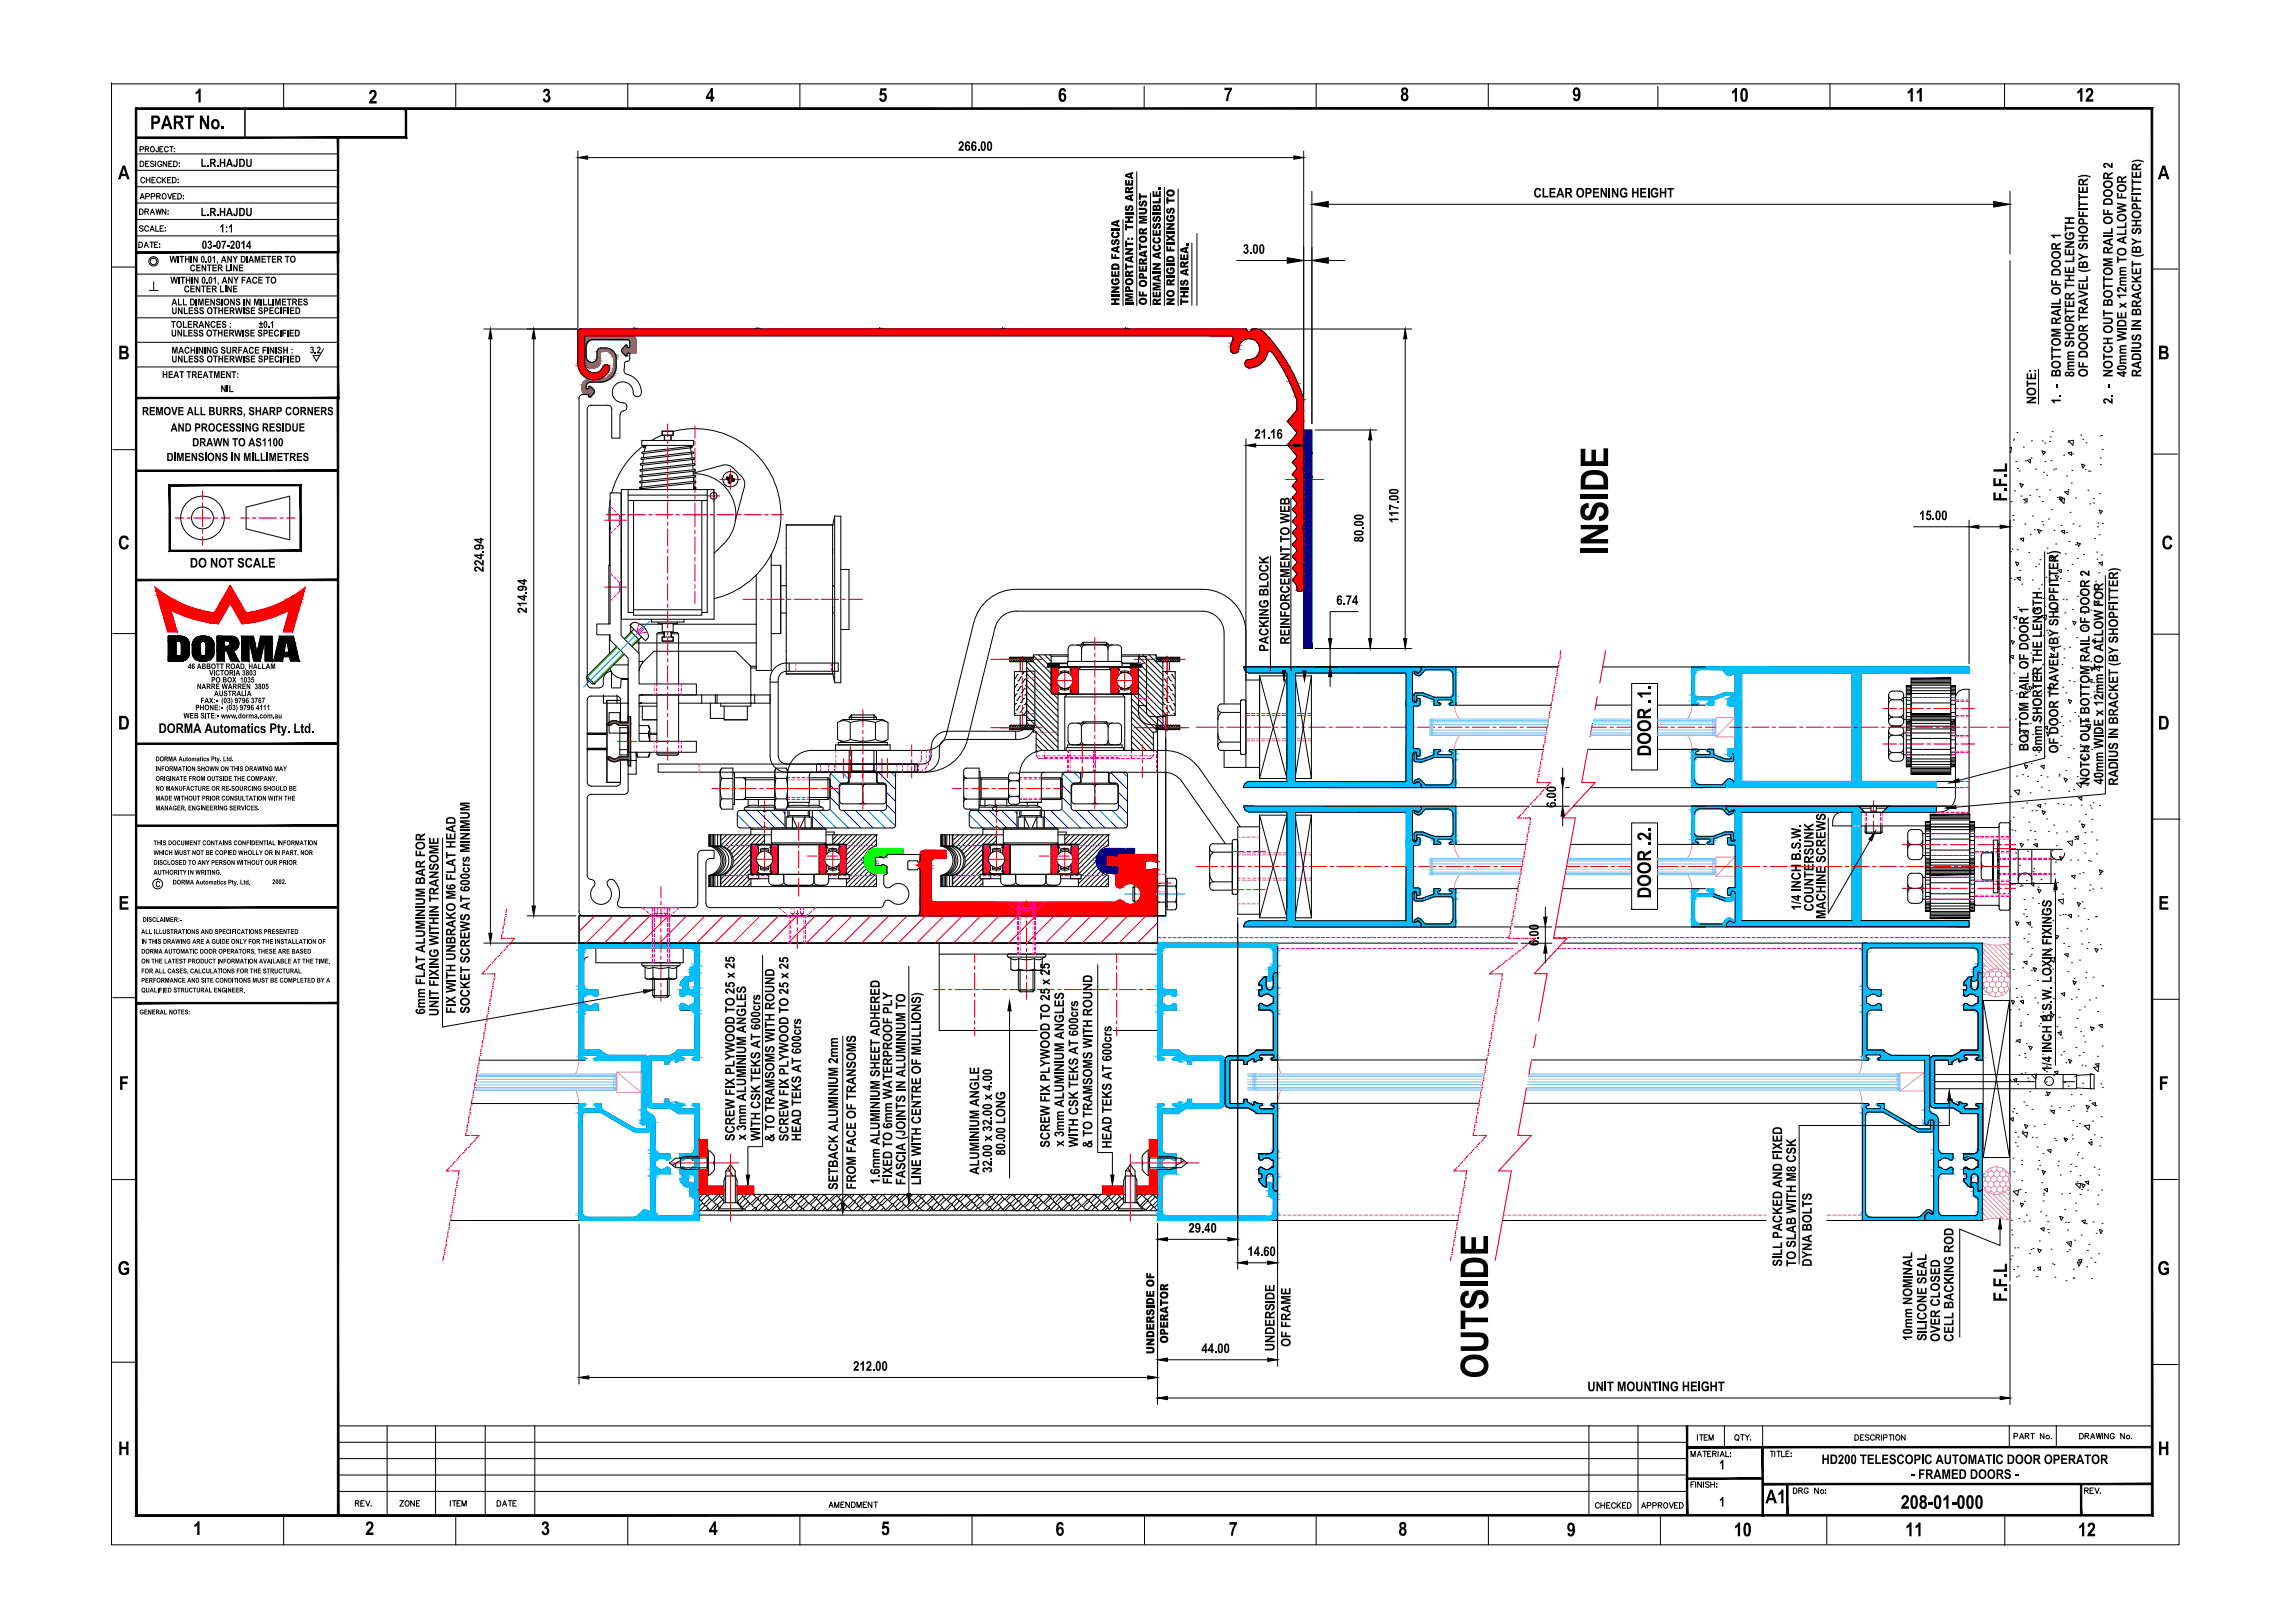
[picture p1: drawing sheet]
<svg xmlns="http://www.w3.org/2000/svg" width="841mm" height="594mm" viewBox="0 0 841 594" stroke-linecap="round" stroke-linejoin="round" font-family="sans-serif">
<!-- layer: 0 -->
<g fill="#000">
<path d="M351.6 51.9l1-.1 .5 .5v.9l-1 1.4h1.1v.6h-2l.2-.7 1.2-1.6-.3-.6-.4 .1-.1 .4h-.5zM358.3 54.6h.6v.6h-.6zM412.3 65.9h.6v1.3h.5v-1.2h.6v1.2h.6v-1.3h.7v2.1h-3zM412.3 77.8h3v.8h-3zM412.4 75.6l.7-.4 .1 .7-.4 .2 .3 .5 .6-1.3 1-.1 .6 .5v1.1l-.4 .4-.6 .2-.1-.7 .6-.4-.5-.4-.7 1.3h-.9l-.4-.5zM417.3 70.8h.8v.8h2.2v.8h-2.2v.8h-.8zM417.3 76.1l2.7 .2 .4 .7-.2 1.1-1 .5h-1.9v-.8h2l.4-.3-.3-.6h-2.1zM417.4 73.9l.8-.4v.7l-.4 .3 .1 .3 .3 .1 .5-1.3 1.1-.1 .5 .6v1.2l-1 .4v-.7l.5-.3-.3-.5-.8 1.3-.8 .1-.6-.7zM422.4 77.8h3v.8h-3zM422.4 73.7h2.3v-1.2h.7v2h-3zM422.4 70h.6v1.3h.5v-1.2h.6v1.2h.6v-1.3h.7v2.1h-3zM424.5 68.8h.9v.8h-.9z"/>
<path d="M427.4 72.3h.8v.8h2.2v.8h-2.2v.8h-.8zM427.6 79.1l.6-.3 .2 .7-.4 .3 .1 .4 1.3 .3 .3-.3 .1-.5-.4-.3v.6h-.7v-1.3h1.3l.5 .9-.2 1.2-1 .5-1.3-.2-.6-.9zM427.6 76.4l.7-.3v.8l-.4 .4 .4 .2 .6-1.3 1-.1 .6 .7-.2 1.2-.9 .4v-.8l.5-.4-.4-.4-.8 1.4-1-.1-.3-.7zM562.5 69.4l.8-.6 .8 .1 .5 .4 .2 .5-.6 .2-.3-.5-.6-.1-.5 .9v.8l.4 .6h.7l.3-.6 .6 .2-.5 .9-.8 .2-1-.5-.3-.8zM565.3 68.9h.6v2.8h1.5v.6h-2.1zM567.8 68.9h2.2v.6h-1.6v.7h1.5v.6h-1.5v.9h1.7v.6h-2.3zM583.7 68.9h2.2v.6h-1.6v.7h1.6v.6h-1.6v.9h1.7v.6h-2.3zM586.5 68.9h.6l1.2 2.3v-2.3h.6v3.4h-.6l-1.2-2.3v2.3h-.6zM589.5 68.9h.6v3.4h-.6zM590.7 68.9h.6l1.2 2.3v-2.3h.6v3.4h-.6l-1.3-2.3v2.3h-.5zM594 69.3l.8-.5 1.2 .3 .3 .7-.6 .2-.4-.6-.8 .1-.3 1.4 .4 .8 .7 .1 .5-.3v-.4h-.7v-.6h1.3l-.2 1.5-1.2 .4-1-.4-.4-1.3zM598.1 68.9h.6v1.3h1.2v-1.3h.6v3.4h-.6v-1.5h-1.2v1.5h-.6z"/>
<path d="M601.1 68.9h2.2v.6h-1.6v.7h1.5v.6h-1.5v.9h1.6v.6h-2.2zM603.8 68.9h.6v3.4h-.6zM605.3 69.2l.8-.4 1.3 .4 .3 .6-.7 .2-.3-.6-.8 .1-.4 1.2 .4 1 .7 .1 .4-.2 .1-.5h-.7v-.6h1.3l-.1 1.5-1.3 .4-1-.5-.4-.9zM608.3 68.9h.6v1.3h1.1v-1.3h.6v3.4h-.6v-1.5h-1.1v1.5h-.6zM611 68.9h2.4v.6h-.9v2.8h-.6v-2.8h-.9zM62.1 93.7h.5l.3 1.7 .4-1.7h.5l.3 1.7 .4-1.7h.4l-.5 2.5h-.5l-.4-1.9-.4 1.9h-.5zM65.8 93.7h1.7v.4h-.6v2.1h-.5v-2.1h-.6zM67.8 93.7h.4v1h.9v-1h.4v2.5h-.4v-1.1h-.9v1.1h-.4zM70.8 93.7h.4l.8 1.7v-1.7h.4v2.5h-.4l-.9-1.6v1.6h-.3zM69.9 97.2l.6-.4 .8 .3 .2 .5-.4 .1-.3-.4h-.3l-.4 .6 .2 1 .6 .1 .2-.5 .4 .1-.3 .7-.8 .1-.5-.4-.2-1.2zM71.9 96.9h1.6v.4h-1.2v.6h1.1v.4h-1.1v.7h1.2v.4h-1.6zM73.9 96.9h.4l.9 1.7v-1.7h.4v2.5h-.4l-.9-1.6v1.6h-.4z"/>
<path d="M75.4 95.7h.3v.5h-.3zM75.9 96.9h1.7v.4h-.7v2.1h-.4v-2.1h-.6zM77.8 96.9h1.6v.4h-1.2v.6h1.1v.4h-1.1v.7h1.2v.4h-1.6zM78.5 93.7h.3v2.5h-.4v-1.8l-.5 .4v-.5zM79.5 95.7h.4v.7l-.4 .4 .2-.6h-.2zM82.8 96.9h.4v2.1h1.1v.4h-1.5zM83.3 93.7h.4l.9 1.7v-1.7h.4v2.5h-.4l-.9-1.6v1.6h-.4zM85.4 96.9h.4l.9 1.7v-1.7h.4v2.5h-.4l-.9-1.6v1.6h-.4zM85.2 93.7h.5l.5 1 .5-1h.5l-.8 1.5v1h-.4v-1zM87.6 96.9h1.5v.4h-1.1v.6h1v.4h-1v.7h1.2v.4h-1.6zM93.3 93.7h.7l.4 1.7 .4-1.7h.6v2.5h-.4v-2l-.4 2h-.4l-.5-2v2h-.4zM95.8 93.7h1.6v.4h-1.2v.6h1.1v.4h-1.1v.7h1.2v.4h-1.6z"/>
<path d="M97.6 93.7h1.7v.4h-.6v2.1h-.4v-2.1h-.7zM99.6 93.7h1.6v.4h-1.2v.6h1.1v.4h-1.1v.7h1.2v.4h-1.6zM104.4 93.7h1.7v.4h-.6v2.1h-.5v-2.1h-.6zM407.2 92.9h.7v1.2h.5v-1h.6v1h1.2v.8h-3zM407.2 83.6h3v.8h-3zM407.4 85.2l.7-.4 .2 .7-.4 .3v.3l1 .4 .7-.4-.1-.5-.5-.1 .3-.7 .4 .1 .6 .7-.2 1-.8 .6-1.4-.1-.7-.7zM407.3 88l.8-.4v.8l-.4 .2 .3 .5 .7-1.4h1.1l.5 .6-.2 1.2-.8 .4-.1-.8 .5-.3-.1-.4-.3-.1-.8 1.3h-1l-.3-.6zM412.3 90.9h3v.7l-1.7 1h1.7v.7h-3v-.7l1.6-1h-1.6zM412.3 79.2h3v.8h-1.2v.8h1.2v.8h-3v-.8h1v-.8h-1zM412.3 96.5h.7v.8h2.3v.7h-2.3v.8h-.7zM412.3 88.1h.7v.8h2.3v.8h-2.3v.8h-.7zM412.3 82h.7v.8h2.3v.8h-2.3v.8h-.7z"/>
<path d="M417.3 89.2h.8v.8h2.2v.8h-2.2v.8h-.8zM417.3 97.4h.7v1.3h.4v-1.2h.7v1.2h.6v-1.3h.6v2.1h-3zM417.3 79.1h3v.6h-2.2l2.2 .5v.6l-2.2 .5h2.2v.6h-3v-1l1.9-.4-1.9-.4zM422.4 96.4h3v.7l-1.7 1h1.7v.7h-3v-.7l1.6-1h-1.6zM422.4 84.3h.6v1.3h.5v-1.2h.6v1.2h.6v-1.4h.7v2.2h-3zM422.5 89.9l.8-.3 .1 .6-.3 .3v.4l1.1 .3 .5-.4v-.3l-.5-.3 .2-.7 .5 .2 .5 .7-.1 1-.9 .6-1.4-.2-.7-.8zM422.5 87.2l.8-.4 .1 .7-.3 .2v.4l.4 .3h.8l.4-.6-.5-.4 .2-.6 .5 .1 .5 .7-.1 1-1.1 .6-1.2-.1-.6-.7zM422.6 81.9l.6-.2 .1 .8-.4 .2 .2 .4 .8-1.4h1l.5 .8-.1 1.1-.9 .3-.1-.7 .5-.3-.3-.5-.8 1.3-.9 .1-.5-.7zM422.5 79.5l.7-.4 .1 .8-.4 .3 .3 .3 .6-1.3 .9-.1 .6 .5v1.2l-.9 .6-.1-.8 .5-.3v-.4l-.4-.1-.7 1.3-.8 .1-.6-.7zM427.4 90.2h.7v1.1h.5v-1h.6v1h1.2v.8h-3zM427.4 85.9l1.5 .8 1.5-.9v.9l-.9 .5 .9 .5v.9l-1.5-.9-1.5 .8v-.8l.9-.5-.9-.4zM427.4 81.7h3v.8l-1.6 .9h1.6v.8h-3v-.8l1.7-.9h-1.7z"/>
<path d="M427.4 96.6h3v.8h-3zM427.4 88.9h3v.8h-3zM427.4 84.7h3v.8h-3zM427.7 98.2l.5-.3 .2 .8-.4 .6 .3 .3 .9 .1 .5-.2 .1-.5-.4-.4v.5h-.7v-1.2h1.3l.5 1.2-.3 .9-1.1 .5-1.2-.2-.5-1zM432.5 93.2h.6v1.3h.5v-1.2h.6v1.2h.6v-1.4h.7v2.2h-3zM434.7 89.2h.8v.8h-.8zM455.9 89.7l.9-.3 .6 .6v.6l-.4 .4 .4 .3 .2 .8-.6 .8h-.8l-.5-.5-.1-.4 .6-.1 .3 .5 .5-.3v-.6l-.6-.2 .5-1.1-.4-.2-.3 .5-.6-.2zM458.1 92.3h.6v.6h-.6zM62.5 101.4h.4l.3 1.7 .4-1.7h.5l.4 1.8 .3-1.8h.4l-.5 2.5h-.5l-.4-1.9-.4 1.9h-.4zM63 112.6h.5v1.7l.3 .4 .5-.2v-1.9h.4v1.8l-.3 .6-.8 .1-.4-.3zM65.2 109.4h.4v2h1.1v.5h-1.5zM65.2 112.6h.4l.9 1.6v-1.6h.4v2.4h-.4l-.9-1.6v1.6h-.4z"/>
<path d="M66.1 101.4h1.7v.4h-.6v2.1h-.5v-2.1h-.6zM67 109.4h.5v2h1v.5h-1.5zM67.4 112.6h.4v2h1v.4h-1.4zM68.1 101.4h.4v1h.9v-1h.4v2.5h-.4v-1.1h-.9v1.1h-.4zM67.8 104.8l.9-.3 .6 .5 .1 .3-.5 .1-.1-.3-.5-.1-.3 .5 .2 1.1 .5 .1 .2-.5 .5 .1-.6 .8-.8-.1-.4-.5-.1-1.1zM69.1 112.6h1.6v.4h-1.1v.5h1.1v.4h-1.1v.7h1.2v.4h-1.7zM69.7 104.6h1.6v.4h-1.1v.6h1v.4h-1v.7h1.1v.4h-1.6zM71.2 112.8l.5-.3 .9 .3 .1 .5h-.4l-.3-.4-.5 .2 1.2 .8v.7l-.2 .4-.9 .1-.5-.4-.1-.5h.4l.3 .5 .6-.2-.1-.4-1-.4zM71 101.4h.5l.9 1.7v-1.7h.3v2.5h-.4l-.8-1.6v1.6h-.5zM71.7 104.6h.5l.8 1.6v-1.6h.4v2.5h-.4l-.9-1.6v1.6h-.4zM72.6 109.4h.7l.3 1.7 .4-1.7h.6v2.5h-.3v-2l-.5 2h-.4l-.4-2v2h-.4zM73.2 112.8l.8-.3 .6 .4 .1 .4h-.5l-.2-.4-.5 .2 .1 .3 1.1 .6-.1 .8-.3 .2-.7 .1-.5-.5-.1-.4h.4l.3 .5 .6-.2-.1-.4-1-.4z"/>
<path d="M73.7 104.6h1.7v.4h-.6v2.1h-.4v-2.1h-.7zM75.1 109.4h1.6v.4h-1.2v.5h1.1v.5h-1.1v.6h1.2v.5h-1.6zM75.7 103.4h.4v.5h-.4zM75.7 104.6h1.5v.4h-1.1v.6h1.1v.4h-1.1v.7h1.2v.4h-1.6zM77.1 109.4h.4l.9 1.6v-1.6h.4v2.5h-.5l-.8-1.7v1.7h-.4zM77.4 117.8l.8-.3 .7 .5 .1 .3-.4 .1-.2-.4h-.5l-.3 .4 .3 1.2h.4l.3-.4 .4 .1-.6 .8-.7-.1-.4-.4-.2-1.1zM78.1 112.6h1.7v.4h-.7v2h-.4v-2h-.6zM78.8 101.4h.3v2.5h-.4v-1.8l-.5 .3v-.4zM79.3 109.5l.9-.2 .5 .5 .1 .3-.9-.4-.3 .2 .1 .3 1.1 .6v.6l-.4 .5h-.8l-.4-.4-.1-.5h.4l.4 .5 .5-.3v-.3l-1.1-.5zM79.8 103.4h.4v.7l-.4 .4 .2-.6h-.2zM80 112.6h.5v.9h.8v-.9h.5v2.4h-.5v-1.1h-.8v1.1h-.5zM80.6 104.6h.4v2.1h1.1v.4h-1.5z"/>
<path d="M81.4 117.8l.7-.3 .7 .4 .1 .4h-.4l-.3-.4-.5 .2 1.2 1-.3 .9-.8 .1-.5-.4v-.5h.3l.5 .5 .4-.2-.1-.4-1-.5zM82.2 112.6h1.5v.4h-1.1v.5h1.1v.4h-1.1v.7h1.2v.4h-1.6zM83.3 104.6h.4l.9 1.6v-1.6h.3v2.5h-.4l-.8-1.6v1.6h-.4zM83.6 101.4h.4l.9 1.7v-1.7h.4v2.5h-.4l-.9-1.6v1.6h-.4zM84.3 109.4h.5l.8 1.6v-1.6h.4v2.5h-.4l-.9-1.7v1.7h-.4zM85.4 104.6h1.6v.4h-1.2v.6h1.1v.4h-1.1v.7h1.2v.4h-1.6zM85.5 101.4h.5l.5 1 .5-1h.5l-.8 1.5v1h-.4v-1zM86.6 109.5l.9-.2 .5 .5v.3l-.8-.4-.4 .2 1.2 .8 .1 .7-.5 .5h-.7l-.5-.5v-.4h.4l.2 .4 .6-.1v-.4l-1.1-.5zM86.1 112.6h.4l.4 1.7 .4-1.7h.5l.4 1.7 .2-1.7h.5l-.5 2.4h-.5l-.4-1.8-.4 1.8h-.5zM88.5 101.4h1.5v.4h-1v.6h.8v.4h-.8v1.1h-.5zM89.1 112.6h.4v2.4h-.4zM90 112.8l.5-.3 .9 .3 .1 .5h-.4l-.3-.4-.5 .2 1.2 .8v.7l-.2 .4-.9 .1-.5-.4-.1-.5h.4l.3 .5 .6-.2-.1-.4-1-.5z"/>
<path d="M90.1 109.4h.4l.9 1.6v-1.6h.4v2.5h-.4l-.9-1.7v1.7h-.4zM91.9 112.6h1.6v.4h-1.2v.5h1.1v.4h-1.1v.7h1.2v.4h-1.6zM93.1 109.4h.6l.4 1.7 .4-1.7h.6v2.5h-.4v-2l-.4 2h-.4l-.5-2v2h-.3zM92.7 101.7l.6-.4 .8 .4 .1 .4-.4 .1-.1-.4h-.5l-.3 .6 .3 1.1 .4-.1 .3-.4 .4 .1-.5 .8h-.7l-.5-.5-.2-1.1zM94.6 101.4h1.6v.4h-1.1v.5h1.1v.5h-1.1v.6h1.1v.5h-1.6zM94.8 112.8l.5-.3 .9 .3 .1 .5h-.4l-.3-.4-.5 .2 1.1 .8 .1 .7-.2 .4-.9 .1-.5-.4-.1-.5h.4l.3 .5 .6-.2-.1-.4-1-.5zM96.4 109.4h.4v2h1.1v.5h-1.5zM97.3 101.4h1.7v.4h-.6v2.1h-.5v-2.1h-.6zM98.2 109.4h.4v2h1.1v.5h-1.5zM98.7 112.6h1.6v.4h-1.2v.5h1.1v.4h-1.1v.7h1.2v.4h-1.6zM100 109.4h.4v2.5h-.4zM100.8 109.4h.6l.4 1.7 .4-1.7h.7v2.5h-.4v-2l-.5 2h-.4l-.4-2v2h-.4z"/>
<path d="M100.9 112.8l.8-.3 .6 .4 .1 .3-.4 .2-.3-.4h-.3l-.4 .6 .3 1h.5l.2-.4 .4 .1-.4 .7-.7 .1-.6-.5-.1-1.2zM103.3 109.4h1.6v.4h-1.2v.5h1.1v.5h-1.1v.6h1.2v.5h-1.6zM103.6 112.6h1.5v.4h-1v.6h.9v.4h-.9v1h-.5zM105.1 109.4h1.7v.4h-.6v2.1h-.4v-2.1h-.7zM106.3 112.6h1.5v.4h-1.1v.5h1.1v.4h-1.1v.7h1.2v.4h-1.6zM109.2 109.4h1.6v.4h-1.1v.5h1v.5h-1v.6h1.1v.5h-1.6zM111.4 109.5l.8-.2 .5 .4v.4l-.8-.4-.3 .2 .1 .3 1.1 .6v.6l-.3 .4-.9 .1-.4-.5-.1-.4h.4l.4 .5 .5-.3-1.1-.8zM407.2 109.2h3v.9h-1.2v.8h1.2v.8h-3v-.8h1.1v-.8h-1.1zM407.2 104.9h3v.7l-1.6 1h1.6v.7h-3v-.7l1.7-1h-1.7zM407.2 99.3h.7v1.3h.5v-1.2h.6v1.2h.5v-1.3h.7v2.1h-3zM407.2 107.9h3v.8h-3zM407.3 102.3l.7-.4 .2 .8-.3 .2v.5l1.2 .3 .4-.3 .1-.4-.2-.4h-.3v.5h-.6v-1.2h1.3l.5 .8-.2 1.1-1.1 .7-1.3-.3-.5-.8z"/>
<path d="M412.3 107.5h3v.6h-2.3l2.3 .5v.6l-2.3 .5h2.3v.6h-3v-1l1.8-.4-1.8-.4zM412.3 110.9h3v.8h-3zM417.3 106.7h.7v1.1h.5v-1h.6v1h1.2v.8h-3zM422.4 99.4h3v.8h-3zM422.4 106.8h.6v1.3h.5v-1.2h.6v1.2h.6v-1.3h.7v2.1h-3zM422.4 103.5h3v.6h-2.3l2.3 .5v.6l-2.3 .5h2.3v.7h-3v-1.1l1.8-.4-1.8-.4zM427.4 109.2h3v.8l-1.6 .9h1.6v.8h-3v-.8l1.7-.9h-1.7zM427.4 101h3v.8h-3zM432.5 106.5h3v.8h-1.2v.8h1.2v.9h-3v-.9h1v-.8h-1zM432.5 109.3h.7v.8h2.3v.8h-2.3v.8h-.7zM432.5 105.1h3v.8h-3zM432.6 102.8l.7-.3 .1 .7-.4 .3 .2 .4 .7-1.3 1-.1 .6 .6v1.1l-1 .5-.1-.7 .5-.3-.1-.5h-.3l-.7 1.3h-.9l-.5-.6z"/>
<path d="M59.6 136h.4v.9h.9v-.9h.4v2.5h-.4v-1.1h-.9v1.1h-.4zM61.8 136h1.5v.4h-1.1v.5h1.1v.5h-1.1v.6h1.2v.5h-1.6zM62.9 120.8h.4v1.8l.3 .3 .5-.2v-1.9h.5l-.1 2-.4 .5h-.8l-.3-.4zM63 127h.7l.4 1.8 .3-1.8h.7v2.5h-.4v-1.9l-.4 1.9h-.4l-.5-1.9v1.9h-.4zM63 130.2h.5v1.8l.3 .4 .5-.3v-1.9h.4v1.9l-.3 .6-.8 .1-.4-.4zM62.7 117.5h1.7v.5h-.6v2.1h-.5v-2.1h-.6zM65 120.8h.4l.9 1.6v-1.6h.4v2.5h-.4l-.9-1.6v1.6h-.4zM65.2 130.2h.4l.9 1.7v-1.7h.4v2.5h-.4l-.9-1.6v1.6h-.4zM65.8 136h1.6v.4h-.6v2.1h-.4v-2.1h-.6zM67 117.6h.5v2.1h1v.4h-1.5zM67.2 120.8h.4v2h1.1v.5h-1.5zM67.4 130.2h.4v2.1h1v.4h-1.4z"/>
<path d="M68.8 117.5h1.6v.5h-1.2v.6h1.1v.4h-1.1v.7h1.2v.4h-1.6zM69 120.8h1.5v.4h-1.1v.5h1.1v.5h-1.1v.6h1.2v.5h-1.6zM68.4 136h1.7v.4h-.7v2.1h-.4v-2.1h-.6zM67.8 127.4l.7-.4 .8 .4 .1 .3-.4 .1-.6-.3-.4 .5 .3 1.1h.4l.3-.5 .4 .2-.3 .6-.8 .2-.5-.4-.2-.8zM69.1 130.2h1.6v.5h-1.1v.5h1.1v.4h-1.1v.7h1.2v.4h-1.7zM69.8 127h.4v1h.9v-1h.4v2.5h-.4v-1h-.9v1h-.4zM71 121l.9-.3 .5 .4 .1 .4h-.4l-.2-.4-.6 .2 .1 .3 1.1 .6-.2 1-.8 .1-.5-.3-.2-.5 .5-.1 .3 .5 .6-.3-.1-.3-1.1-.4zM71.2 130.5l.5-.3 .9 .3 .1 .5h-.4l-.3-.4-.5 .2 1.2 .8v.6l-.3 .5-.7 .1-.5-.4-.2-.5h.4l.4 .5 .5-.3-.1-.3-1-.5zM72.5 136h1.6v.4h-1.2v.5h1.1v.5h-1.1v.6h1.2v.5h-1.6zM72.8 127h.4l.9 1.7v-1.7h.4v2.5h-.4l-.9-1.6v1.6h-.4zM73 121l.9-.3 .5 .4 .1 .4h-.4l-.3-.4-.5 .3 1.2 .8 .1 .5-.4 .5-.7 .1-.5-.3-.2-.5 .5-.1 .2 .5 .6-.3-1.1-.8zM73.3 130.4l.8-.2 .5 .4 .1 .4h-.5l-.2-.4-.5 .2 .1 .3 1.1 .6v.6l-.4 .4h-.8l-.4-.4-.1-.4h.4l.4 .5 .5-.3-.1-.3-1-.5z"/>
<path d="M75.1 117.5h.4l.9 1.7v-1.7h.4v2.6h-.5l-.8-1.7v1.7h-.4zM75.7 127h.5l.9 1.7v-1.7h.3v2.5h-.4l-.8-1.6v1.6h-.5zM76.5 136h1.7v.4h-.7v2.1h-.4v-2.1h-.6zM78.4 136h.7l.3 1.7 .4-1.7h.7v2.5h-.4v-2l-.5 2h-.4l-.4-2v2h-.4zM77.9 120.8h1.7v.4h-.6v2.1h-.5v-2.1h-.6zM78.1 130.2h1.7v.5h-.7v2h-.4v-2h-.6zM78.1 127.4l.7-.4 .8 .3 .2 .4-1.3-.2-.3 .8 .2 .6 .7 .2 .3-.5h-.5v-.4h.9l-.1 1.1-1.1 .3-.5-.4-.3-.6zM79.3 117.5h1.7v.5h-1.2v.6h1.1v.4h-1.1v.7h1.2v.4h-1.7zM79.9 120.8h.4v.9h.8v-.9h.4v2.5h-.4v-1.1h-.8v1.1h-.4zM80 130.2h.5v1h.8v-1h.5v2.5h-.5v-1.1h-.8v1.1h-.5zM80.9 136h1.6v.4h-1.2v.5h1.1v.5h-1.1v.6h1.2v.5h-1.6zM81.2 127.2l.7-.2 .6 .4 .1 .3-.5 .1-.2-.4-.5 .2 1.2 .9v.7l-.4 .3h-.8l-.4-.4-.1-.4h.4l.3 .4 .6-.2-1.1-.8z"/>
<path d="M82 120.8h1.6v.4h-1.2v.5h1.1v.5h-1.1v.6h1.2v.5h-1.6zM82.2 130.2h1.5v.5h-1.1v.5h1.1v.4h-1.1v.7h1.2v.4h-1.6zM82.9 136h.4l.9 1.6v-1.6h.4v2.5h-.5l-.8-1.7v1.7h-.4zM83 127h.5v1.9l.2 .2 .6-.2v-1.9h.4v2l-.4 .5-.8 .1-.4-.4zM84.9 136h1.6v.4h-.6v2.1h-.4v-2.1h-.6zM85.9 120.8h.5l.3 1.7 .4-1.7h.5l.3 1.7 .4-1.7h.4l-.5 2.5h-.5l-.4-1.9-.4 1.9h-.5zM86.1 130.2h.4l.4 1.8 .4-1.8h.5l.4 1.8 .2-1.8h.5l-.5 2.5h-.5l-.4-1.8-.4 1.8h-.5zM87.3 127h1.4v.5h-1v.5h.9v.5h-.9v1h-.4zM89.1 130.2h.4v2.5h-.4zM89.9 120.9l.8-.2 .5 .3 .1 .5h-.4l-.3-.4-.5 .2 .2 .3 1 .6 .1 .6-.4 .4-.7 .1-.5-.4-.2-.4 .5-.1 .3 .5 .5-.3v-.3l-1.1-.4zM90 130.5l.9-.3 .5 .3 .1 .5h-.4l-.3-.4-.5 .2 1.2 .9-.3 1-.7 .1-.5-.4-.2-.5h.4l.4 .5 .5-.2-.1-.4-1-.5zM91.8 120.8h1.5v.4h-1.1v.5h1v.5h-1v.6h1.2v.5h-1.6z"/>
<path d="M91.9 130.2h1.6v.5h-1.2v.5h1.1v.4h-1.1v.7h1.2v.4h-1.6zM91.4 127.4l.7-.4 .8 .4 .1 .3-.4 .1-.6-.3-.4 .5 .3 1.1h.5l.2-.5 .4 .2-.3 .6-.8 .2-.5-.5-.2-1.2zM93.4 127h1.6v.5h-1.2v.5h1.1v.4h-1.1v.7h1.2v.4h-1.6zM94.6 121.1l.5-.4 .9 .3 .1 .5h-.5l-.2-.4-.5 .2 .2 .3 1 .6 .1 .6-.4 .4-.7 .1-.5-.3-.2-.5 .4-.1 .4 .5 .5-.3-.1-.3-1-.4zM94.8 130.5l.9-.3 .5 .3 .1 .5h-.4l-.3-.4-.5 .2 1.2 .9-.3 1-.7 .1-.5-.4-.2-.5h.4l.3 .5 .6-.2-.1-.4-1-.5zM96.2 127h1.5v.5h-1.1v.5h.9v.5h-.9v1h-.4zM98.3 119.6h.4v.5h-.4zM98.5 120.8h1.6v.4h-1.2v.5h1.1v.5h-1.1v.6h1.2v.5h-1.6zM98.7 130.2h1.6v.5h-1.2v.5h1.1v.4h-1.1v.7h1.2v.4h-1.6zM98.9 127h.3l.9 1.7v-1.7h.4v2.5h-.4l-.9-1.6v1.6h-.3zM99.8 117.5h.3v2.6h-.4v-1.8l-.5 .3v-.4zM102 127.2l.9-.2 .4 .5v.2l-.4 .1-.3-.4-.4 .2v.2l1.1 .6 .1 .7-.4 .4h-.8l-.5-.5v-.3h.4l.3 .4 .6-.2-1.1-.7z"/>
<path d="M100.6 121.1l.6-.4 .9 .3 .1 .4-.4 .2-.5-.5-.4 .6 .2 1.1h.5l.2-.5 .4 .2-.5 .8h-.6l-.5-.3-.2-.9zM100.9 130.5l.9-.3 .6 .5v.2l-.4 .1-.2-.3h-.5l-.3 .5 .3 1.1h.4l.3-.5 .4 .2-.5 .7h-.7l-.5-.4-.1-1.2zM103.4 120.8h1.5v.4h-1v.6h.9v.4h-.9v1.1h-.5zM103.6 130.2h1.5v.5h-1v.6h.9v.4h-.9v1h-.5zM103.8 127h.4v1h.8v-1h.5v2.5h-.5v-1h-.8v1h-.4zM106.1 120.8h1.6v.4h-1.2v.5h1.1v.5h-1.1v.6h1.2v.5h-1.6zM106.3 130.2h1.5v.5h-1.1v.5h1.1v.4h-1.1v.7h1.2v.4h-1.6zM81 141.1h.5l.8 1.7v-1.7h.4v2.5h-.4l-.9-1.6v1.6h-.4zM84 141.1h.4v2.1h1.1v.4h-1.5zM460.1 157.4l.7-.3 .9 .5v1l-1.1 1.4h1.2v.6h-2l1.4-2.2-.2-.7h-.4l-.2 .6-.6-.1zM463.1 157.1h.5v3.5h-.5v-2.5l-.8 .6v-.7zM464.6 160h.6v.6h-.6z"/>
<path d="M466.6 157.1h.5v3.5h-.6v-2.5l-.7 .6v-.7zM730.5 175.1h.8v2.1h1.2v-1.8h.9v1.8h2.1v.8h-5zM734.5 178.9h1v.8h-1zM734.5 173.6h1v.8h-1zM730.5 171.9h4.2v-2.2h.8v3h-5zM469.1 196.2h.6v.9h2.9v.6h-2.9v.9h-.6zM469.1 187.9l3.5 .7v.6l-2.6 .6 2.6 .6v.6l-3.5 .8v-.7l2.4-.4-2.4-.6v-.7l2.5-.5-2.5-.4zM469.1 185.3h.6v1.6h.8v-1.5h.6v1.5h.9v-1.6h.6v2.2h-3.5zM499 193.2h.6v.5h-.6zM509 184.8h.5l1.6 .8 1.4 .2v.5l-1.4-.1-1.4-.8v1.4h-.7zM511.8 183.8h.7v.5h-.7zM509 189.9h3.5v.6h-2.5l.5 .7h-.7l-.8-.8z"/>
<path d="M509 187.6h3.5v.6h-2.5l.5 .7h-.7l-.8-.8zM704.4 187h.5v3.5h-.5v-2.6l-.8 .6v-.6zM706.1 187h1.6v.6h-1.1l-.1 .6h.7l.6 .9-.2 .9-.6 .5-.7-.1-.5-.6 .5-.3 .3 .4 .3 .1 .3-.4-.2-.8h-1.2zM708.2 189.8h.6v.7h-.6zM730.5 180.4h.8v2h1.2v-1.7h.9v1.7h2.1v.9h-5zM77.3 204.4h.6l1.2 2.3v-2.3h.5v3.5h-.5l-1.3-2.3v2.3h-.5zM83.3 204.4h2.4v.6h-.9v2.9h-.6v-2.9h-.9zM87.3 204.7l1.3-.4 .7 .6 .1 .5h-.6l-.4-.5-.7 .3 .1 .3 1.2 .4 .4 .5v.8l-.5 .6-1 .1-.7-.5-.1-.7h.5l.5 .6h.5l.3-.3-.2-.5-1.3-.5-.2-.4zM90.4 204.7l1.1-.4 .9 .7 .1 .3-.6 .2-.3-.5-.5-.1-.6 .7v1.1l.4 .5h.6l.4-.6 .6 .2-.7 1h-1.1l-.7-.8-.1-1.3zM96 204.4h.6v2.9h1.5v.6h-2.1zM98.5 204.4h2.2v.6h-1.6v.7h1.5v.6h-1.5v1h1.7v.6h-2.3zM173.8 207.9l.6-.4h.7l1.5 1.1v-1.1h.7v2l-.8-.3-1.6-1.1-.6 .2 .1 .4 .5 .2-.1 .5-.5-.1-.5-.5z"/>
<path d="M173.9 205.6l.6-.4h.6l1.5 1.1v-1.1h.7v2l-.9-.3-1.6-1.2-.5 .3 .1 .4 .5 .1-.1 .6-.5-.1-.5-.5zM176.6 201.8h.7v.5h-.7zM192.4 216.9h.7v.6h-.7zM469.3 215l.8-.4 .2 .6-.6 .3 .1 .8 1.5 .3 .8-.6-.2-.6-.6-.2 .2-.6 .4 .1 .7 .7v.9l-1.1 .9-1.5-.1-.9-1zM469.1 199.9h.6v.9h2.9v.6h-2.9v.9h-.6zM469.1 211.9h.6v1.6h.8v-1.5h.6v1.5h.9v-1.7h.6v2.3h-3.5zM469.1 208.4h3.5v.6h-2.7l2.7 .6v.6l-2.7 .6h2.7v.5h-3.5v-.9l2.4-.5-2.4-.5zM469.1 205.6h.6v1.6h.8v-1.4h.6v1.4h.9v-1.6h.6v2.2h-3.5zM469.1 202.7h3.5v.6l-2.3 1.2h2.3v.6h-3.5v-.6l2.3-1.2h-2.3zM493.3 218.1h2l-.9 2.2-.1 1.2h-.6v-.5l.9-2.3h-1.3zM189.8 222.8l1.1-.2 1.6 1.1v-1.1h.6v2l-.8-.2-1.5-1.2-.7 .3 .6 .4-.1 .6-.6-.1-.4-.7zM189.6 220.8h3.5v.5h-2.5l.5 .7h-.6l-.9-.8z"/>
<path d="M469.1 229.4h3.5v.6h-3.5zM469.1 230.6h.6v1.6h.8v-1.5h.6v1.5h.9v-1.7h.6v2.3h-3.5zM469.1 226.5h3.5v.6l-2.3 1.2h2.3v.5h-3.5v-.5l2.3-1.2h-2.3zM469.1 223.8h.6v1.4h.8v-1.2h.6v1.2h1.5v.7h-3.5zM492.3 220.8h.6v.7h-.6zM600 253.6h5v.8h-3.6l.7 1.1h-.8l-.6-.8-.7-.4zM604.1 256.4h.9v.8h-.9zM604.1 251.4h.9v.8h-.9zM61.8 277.1h.4l.3 1.1 .3-1.1h.4v1.7h-.3v-1.4l-.3 1.4h-.3l-.3-1.4v1.4h-.2zM67.1 277.6h.3l.1 1 .2-.1 .1-.9h.2v1.2l-.2-.2-.6 .2zM68.4 277.3l.2-.2v.5h.2l-.2 .2 .2 1-.4-.1zM70.3 277.6h1.4l.2 1.2h-.3l-.1-1-.3 .2v.8h-.3v-1l-.3 .1v.9h-.3z"/>
<path d="M73.3 277.3l.3-.2 .2 .5v1.2l-.5-.1zM74.6 277.7l.3-.2 .6 .2v.2h-.7l.2 .7 .5-.2-.2 .4-.7-.2zM75.7 277.7h.9l-.6 .1 .6 .4-.1 .6-.8-.2 .6-.1-.6-.3zM78.9 277.3l.3-.2 .1 .5v1.2l-.4-.1zM79.4 277.6h.3l.3 .9 .2-.9h.3l-.7 1.7h-.3l.3-.5zM80.7 278.5h.3v.3h-.3zM81.9 277.1h.3v1.4h.7v.3h-1zM83.2 277.3l.2-.2v.5h.2l-.2 .2 .2 1-.4-.1zM85.1 278.5h.3v.3h-.3zM57.2 287.9h.3l.6 1.1v-1.1h.2v1.7h-.2l-.7-1.1v1.1h-.2zM57.2 291.5h.4l.3 1.2 .2-1.2h.5v1.7h-.3v-1.4l-.3 1.4h-.3l-.3-1.4v1.4h-.2zM57.2 295h.4l.3 1.3 .2-1.3h.5v1.8h-.3v-1.4l-.3 1.4h-.3l-.3-1.4v1.4h-.2z"/>
<path d="M57.2 280.7h.3v1.7h-.3zM57.8 280.7h.2l.6 1.1v-1.1h.3v1.7h-.3l-.6-1.1v1.1h-.2zM59.2 280.7h1.1v.3h-.8v.4h.7v.3h-.7v.7h-.3zM60.3 284.3h.3v1.7h-.3zM60.4 295h.3l.6 1.2v-1.2h.3v1.8h-.3l-.6-1.1v1.1h-.3zM60.8 287.9h.5l.3 1.1 .2-1.1h.5v1.7h-.3v-1.4l-.3 1.4h-.3l-.3-1.4v1.4h-.3zM61 284.4l.8-.1 .3 .2 .1 .3h-.3l-.5-.2-.3 .7 .2 .4h.4l.2-.3h-.4v-.3h.7l-.1 .8-.8 .1-.4-.3-.1-.9zM61.9 291.5h1.1v.2h-.8v.4h.7v.3h-.7v.5h.8v.3h-1.1zM62.5 284.3h.3v1.7h-.3zM63 284.3h.3l.6 1.1v-1.1h.3v1.7h-.3l-.6-1.1v1.1h-.3zM63.6 280.7h.5l.2 1.1 .3-1.1h.4v1.7h-.2v-1.4l-.3 1.4h-.3l-.3-1.4v1.4h-.3zM64.1 287.9h.3l.6 1.1v-1.1h.2v1.7h-.2l-.6-1.1v1.1h-.3z"/>
<path d="M63.7 291.5h.3l.2 1.2 .3-1.2h.4l.2 1.2 .3-1.2h.3l-.4 1.7h-.3l-.3-1.3-.3 1.3h-.3zM63.6 295.2l.7-.2 .3 .3 .1 .3-.8-.3-.3 .4 .3 .8 .5-.1-.3-.5h.6l-.2 .8-.6 .1-.4-.3-.2-.9zM65 295h1.1v.3h-.8v.5h.8v.2h-.8v.5h.8v.3h-1.1zM65.6 287.9h.3l.2 1.4 .3-.1 .1-1.3h.3v1.2l-.3 .5-.8-.2zM65.8 291.5h.3v1.7h-.3zM65.9 284.3h1.2v.3h-.4v1.4h-.3v-1.4h-.5zM66.3 291.5h1.2v.2h-.5v1.5h-.3v-1.5h-.4zM67.1 287.9h1v.2h-.7v.5h.6v.3h-.6v.7h-.3zM66.7 280.7h1.2v.3h-.4v1.4h-.3v-1.4h-.5zM67.3 284.3h1.1v.3h-.8v.3h.8v.3h-.8v.5h.8v.3h-1.1zM67.7 291.5h.3v.7h.6v-.7h.2v1.7h-.2v-.7h-.6v.7h-.3zM67.9 296.5h.3l-.2 .7z"/>
<path d="M68.1 280.7h.3v1.7h-.3zM69.1 295h1.1v.3h-.8v.5h.7v.2h-.7v.5h.8v.3h-1.1zM69.3 284.3h1v.3h-.7v.4h.6v.3h-.6v.7h-.3zM70.3 280.7h.3l.6 1.1v-1.1h.3v1.7h-.3l-.6-1.1v1.1h-.3zM70.4 295h.3l.6 1.2v-1.2h.3v1.8h-.3l-.6-1.1v1.1h-.3zM70.8 291.5h.3l.2 1.4 .3-.1v-1.3h.4l-.1 1.4-.3 .3h-.5l-.3-.3zM69.9 288.1l.8-.2 .3 .2-.2 .3-.5-.3-.2 .3 .2 .9h.4l.1-.3 .3 .1-.3 .5-.9-.2zM71.3 287.9h1.1v.2h-.4v1.5h-.3v-1.5h-.4zM72.6 280.7h.6l.3 .3v.2l-.8-.2 .8 .7v.5l-.3 .2-.8-.3-.1-.3h.3l.2 .3 .4-.1-.8-.8zM72.2 291.5h1.1v.2h-.4v1.5h-.3v-1.5h-.4zM72.6 287.9h.3l.2 1.4 .4-.1v-1.3h.3l-.2 1.6-.9-.1zM72.2 295.2l.7-.2 .3 .3-.2 .3-.5-.3-.3 .4 .3 .8 .5-.1-.4-.5h.7l-.2 .8-1-.1-.2-1z"/>
<path d="M73.5 295h.3v1.8h-.3zM73.7 284.3h.4l.3 1.1 .2-1.1h.5v1.7h-.3v-1.4l-.3 1.4h-.3l-.3-1.4v1.4h-.2zM73.8 280.7h.3v.6h.5v-.6h.4v1.7h-.4v-.8h-.5v.8h-.3zM74.1 295h.3l.6 1.2v-1.2h.3v1.8h-.3l-.6-1.1v1.1h-.3zM75.6 287.9h1.1v.2h-.8v.4h.8v.3h-.8v.5h.9v.3h-1.2zM75.6 295h1.1v.3h-.8v.5h.8v.2h-.8v.5h.9v.3h-1.2zM77 295h1.1v.3h-.8v.5h.8v.2h-.8v.5h.9v.3h-1.2zM77 291.5h.3v1.7h-.3zM76.8 280.7h.3l.2 1.2 .3-1.2h.3l.3 1.2 .2-1.2h.3l-.4 1.7h-.3l-.3-1.3-.3 1.3h-.3zM77.6 284.3h.3l.1 1.4 .5-.1v-1.3h.3l-.2 1.6h-.9zM78.9 280.7h.2l.7 1.1v-1.1h.2v1.7h-.3l-.6-1.1v1.1h-.2zM79 284.3h1.2v.3h-.5v1.4h-.3v-1.4h-.4z"/>
<path d="M79.9 295h.3v1.8h-.3zM80.5 284.3h.6l.3 .3 .1 .2-.9-.2 .9 .6-.2 .8h-.6l-.4-.3v-.3h.3l.1 .3 .5-.2-.8-.5zM80.5 295h.3l.6 1.2v-1.2h.3v1.8h-.3l-.7-1.1v1.1h-.2zM81.7 284.3h.4v1.7h-.4zM81.4 291.7l.7-.2 .4 .2-.3 .3-.4-.3-.3 .3 .3 .9 .4-.3 .3 .1-.3 .5-.8-.2zM82.6 280.7h.3l.6 1.1v-1.1h.2v1.7h-.2l-.7-1.1v1.1h-.2zM82.1 295.3l.3-.3 .8 .3 .1 .3-.8-.3-.3 .5 .3 .7 .5-.1-.3-.5h.6l-.1 .8-.8 .1-.3-.3zM82.8 287.9h1.1v.2h-.8v.4h.7v.3h-.7v.5h.8v.3h-1.1zM83.8 284.3h1.1v.3h-.8v.3h.8v.3h-.8v.5h.8v.3h-1.1zM84.3 295.1l.6-.1 .3 .3 .1 .3-.9-.2 .9 .7-.3 .7h-.5l-.4-.3v-.3h.3l.2 .3 .4-.1-.8-.6zM84.1 288.8h.6v.4h-.6zM84.4 291.5h.3l.6 1.1v-1.1h.3v1.7h-.3l-.6-1.1v1.1h-.3z"/>
<path d="M84.9 288l.7-.1 .4 .3h-.9l.9 .7-.3 .7-.8-.2-.1-.4h.3l.1 .3 .5-.1-.8-.5zM84.5 280.7h1.2v.3h-.4v1.4h-.3v-1.4h-.5zM85.6 295h1.1v.3h-.8v.5h.7v.2h-.7v.5h.8v.3h-1.1zM86 291.6l.7-.1 .2 .2 .1 .3-.8-.2 .8 .7-.2 .7-.8-.1-.2-.5h.3l.2 .3 .4-.1-.7-.6zM85.9 280.7h.3v.6h.6v-.6h.3v1.7h-.3v-.8h-.6v.8h-.3zM85.7 284.3h1.2v.3h-.5v1.4h-.3v-1.4h-.4zM87.1 284.3h.2v.7h.6v-.7h.3v1.7h-.3v-.7h-.6v.7h-.2zM87.3 291.5h.3l.2 1.4 .4-.1v-1.3h.3l-.1 1.4-.2 .3h-.6l-.3-.3zM87.4 280.7h.3v1.7h-.3zM87.9 287.9h.3l.1 1.4 .4-.1v-1.3h.3l-.1 1.6-1-.1zM88.2 280.7h.5l.3 .3 .1 .2-.9-.2 .9 .7-.2 .7h-.6l-.4-.3v-.3h.3l.2 .3 .4-.2-.8-.5zM88.6 284.3h1.1v.3h-.8v.3h.7v.3h-.7v.5h.8v.3h-1.1z"/>
<path d="M88.8 291.5h.3v1.4h.7v.3h-1zM88.3 295h.3l.4 1.4 .4-1.4h.3l-.6 1.8h-.3zM89.8 295h.3v1.8h-.3zM89.9 291.5h1.2v.2h-.4v1.5h-.3v-1.5h-.5zM90.6 295.2l.6-.2 .4 .4-.2 .2-.5-.3-.2 .3 .1 .9 .9-.2-.5 .5-.6-.1-.2-.3zM90.6 284.5l.8-.2 .3 .3-.2 .2-.5-.2-.2 .3 .1 .8h.4l.2-.3 .3 .1-.3 .5h-.6l-.3-.3zM91 288.1l.7-.2 .4 .3-.9 .2 .1 .9h.3l.2-.3 .3 .1-.4 .5-.8-.3zM91.9 295h1.1v.3h-.8v.5h.7v.2h-.7v.5h.8v.3h-1.1zM92.3 287.9h.3v1.7h-.3zM92.9 287.9h.3l.7 1.1v-1.1h.2v1.7h-.3l-.6-1.1v1.1h-.3zM92.7 291.5h1.2v.2h-.5v1.5h-.3v-1.5h-.4zM93.5 295.1h.7l.2 .3-.3 .2-.1-.3-.4 .1 .8 .7-.3 .7h-.5l-.4-.4 .3-.2 .2 .3 .4-.1-.8-.7z"/>
<path d="M93.6 284.3h.5l.2 1.1 .3-1.1h.5v1.7h-.3v-1.4l-.3 1.4h-.3l-.3-1.4v1.4h-.3zM94.1 291.5h.3v1.7h-.3zM94.3 280.7h.3l.2 1.2 .3-1.2h.4l.2 1.2 .2-1.2h.3l-.3 1.7h-.3l-.3-1.3-.3 1.3h-.3zM94.7 296.5h.3v.3h-.3zM94.6 288.1l1-.2 .2 .5-.9-.2-.2 .8 .6 .3 .2-.3h-.4v-.3h.7l-.1 .8-.8 .1-.3-.2-.2-.6zM96.3 291.5h.3l.6 1.1v-1.1h.3v1.7h-.3l-.6-1.1v1.1h-.3zM96.4 280.7h.3v1.7h-.3zM96.7 288.1l.2-.2 .8 .2v.3l-.8-.2 .8 .6-.1 .7-.9-.1-.1-.4h.3l.1 .3 .5-.1-.8-.5zM97 280.7h.3l.6 1.1v-1.1h.3v1.7h-.4l-.5-1.1v1.1h-.3zM98 287.9h.3v.7h.6v-.7h.3v1.7h-.3v-.7h-.6v.7h-.3zM98.3 284.3h.3l.6 1.1v-1.1h.3v1.7h-.4l-.6-1.1v1.1h-.2zM98.2 291.5h.3l.2 1.2 .3-1.2h.4l.2 1.2 .3-1.2h.3l-.4 1.7h-.3l-.3-1.3-.3 1.3h-.3z"/>
<path d="M98.7 280.8l.7-.1 .3 .2 .1 .3h-.3l-.5-.2-.3 .7 .6 .4 .2-.3h-.3v-.3h.6v.8l-.8 .1-.4-.3-.2-.9zM99.6 284.3h.4l.3 .7 .3-.7h.4l-.6 1v.7h-.3v-.7zM100.3 291.5h.3v1.7h-.3zM100.7 280.7h.4l.3 1.1 .3-1.1h.4v1.7h-.3v-1.4l-.3 1.4h-.3l-.3-1.4v1.4h-.2zM101.1 285.7h.3v.3h-.3zM101.1 287.9h.3l.2 1.4 .4-.1v-1.3h.3v1.2l-.2 .5-.9-.2zM100.8 291.5h1.2v.2h-.5v1.5h-.3v-1.5h-.4zM102.2 291.5h.3v.7h.6v-.7h.2v1.7h-.2v-.7h-.6v.7h-.3zM102.6 287.9h.4v1.4h.7v.3h-1.1zM103.8 280.7h.3l.4 .7 .3-.7h.3l-.5 1v.7h-.3v-.7zM104.2 291.5h1.1v.2h-.4v1.5h-.3v-1.5h-.4zM105.5 291.5h.3v.7h.6v-.7h.3v1.7h-.3v-.7h-.6v.7h-.3z"/>
<path d="M107 291.5h1.1v.2h-.8v.4h.8v.3h-.8v.5h.8v.3h-1.1zM107.5 287.9h1.1v.2h-.8v.4h.8v.3h-.8v.5h.8v.3h-1.1zM569.5 292.8h.7v.5h-.7zM56.3 311.4h.3l.2 1.2 .3-1.2h.3l.3 1.2 .2-1.2h.3l-.4 1.8h-.3l-.3-1.3-.2 1.3h-.4zM56.3 307.8h1.2v.3h-.5v1.5h-.3v-1.5h-.4zM57.7 307.8h.3v.7h.6v-.7h.3v1.8h-.3v-.8h-.6v.8h-.3zM57.9 315h.3v1.8h-.3zM57.9 318.6h.3v1.3l.3 .2 .3-.2v-1.3h.3l-.2 1.7-.9-.1zM58.3 311.4h.4v.7h.5v-.7h.4v1.8h-.4v-.8h-.5v.8h-.4zM58.5 315.2l.7-.2 .3 .2 .1 .3-.9-.1 .9 .6-.3 .8-.8-.2-.1-.4 .6 .3 .3-.2-.8-.5zM59.2 307.8h.3v1.8h-.3zM60 307.8l.8 .2v.3l-.8-.1 .8 .6v.5l-.2 .3h-.6l-.3-.4v-.2l.6 .3 .3-.2-.9-.6z"/>
<path d="M59.9 311.4h.3v1.8h-.3zM60 315.2l.7-.2 .4 .3-.3 .3-.4-.3-.3 .3 .2 .9 .8-.3-.3 .5-.8-.2-.2-.9zM60.6 311.6l.3-.2 .7 .2 .1 .3-.7-.2-.3 .3 .1 .8 .9-.2-.3 .5-.8-.1zM61.4 315h.3v1.5h.7v.3h-1zM61.9 311.4h.3v.7h.6v-.7h.3v1.8h-.3v-.8h-.6v.8h-.3zM64 311.4h.5l.2 1.2 .3-1.2h.5v1.8h-.3v-1.4l-.3 1.4h-.3l-.3-1.4v1.4h-.3zM64.3 315.2h.9l.1 .3-.8-.1 .9 .6-.2 .7-.9-.1-.1-.4 .5 .3 .4-.1-.1-.3-.7-.4zM65.6 315h1.1v.3h-.8v.4h.8v.3h-.8v.5h.9v.3h-1.2zM65.8 311.4h.3l.1 1.5 .4-.1v-1.4h.3v1.3l-.3 .5-.8-.3zM65 308l.7-.2 .4 .4-.3 .2-.5-.3-.2 .4 .2 .8 .8-.3-.4 .6-.6-.1-.3-.4zM66.4 307.8h.2l.2 1.5 .4-.1v-1.4h.3l-.2 1.7-.9-.1zM67.3 311.6l.3-.2 .7 .2v.3l-.8-.1 .9 .6-.2 .7-.9-.1-.1-.4 .5 .3 .4-.2-.8-.5z"/>
<path d="M67.8 307.8h.5l.3 1.2 .2-1.2h.5v1.8h-.3v-1.4l-.3 1.4h-.3l-.3-1.4v1.4h-.3zM68.6 311.4h1.1v.3h-.4v1.5h-.3v-1.5h-.4zM69 315h1.2v.3h-.5v1.5h-.3v-1.5h-.4zM69.6 307.8h1.1v.3h-.8v.4h.7v.3h-.7v.5h.8v.3h-1.1zM70.5 311.4h.3l.6 1.2v-1.2h.3v1.8h-.3l-.6-1.2v1.2h-.3zM71 307.8h.3l.6 1.2v-1.2h.3v1.8h-.3l-.7-1.2v1.2h-.2zM72.4 307.8h1.1v.3h-.4v1.5h-.3v-1.5h-.4zM73.5 311.4h1.2v.3h-.5v1.5h-.3v-1.5h-.4zM74.1 315h.3l.6 1.2v-1.2h.2v1.8h-.3l-.5-1.2v1.2h-.3zM74.4 308l.7-.2 .4 .2v.3l-.7-.2-.2 .3 .2 .9 .7-.3-.2 .5-.6 .1-.4-.4zM75.4 315h.3l.4 .7 .4-.7h.3l-.5 1v.8h-.3v-.8zM76.9 311.4h1.1v.3h-.7v.4h.7v.3h-.7v.5h.8v.3h-1.2z"/>
<path d="M77.4 307.8h.3l.6 1.2v-1.2h.3v1.8h-.3l-.6-1.2v1.2h-.3zM78.9 315h1.1v.3h-.8v.4h.8v.3h-.8v.5h.9v.3h-1.2zM78.8 307.8h1.2v.3h-.4v1.5h-.3v-1.5h-.5zM79.1 311.6l.6-.2 .4 .2 .1 .3-.8-.2-.2 .3 .2 .9 .8-.3-.3 .5-.4 .1-.5-.3zM79.3 318.8l.3-.2 .8 .2v.3l-.2 .1-.3-.3-.3 .1-.2 .6 .5 .5 .3-.2-.3-.5h.6l-.1 .8-.7 .2-.5-.3zM81.7 307.8h.3v1.8h-.3zM81.8 315.2l.3-.2 .7 .2 .1 .3-.8-.1 .8 .7-.3 .7-.8-.2-.1-.4 .6 .3 .3-.2-.8-.5zM82.3 307.8h.3l.6 1.2v-1.2h.3v1.8h-.3l-.6-1.2v1.2h-.3zM83.4 311.4h.3v1.8h-.3zM84 307.8l.8 .2 .1 .3-.9-.1 .9 .6-.3 .8h-.6l-.3-.4v-.2l.6 .3 .3-.2-.8-.5zM84 311.4h1.1v.3h-.8v.4h.8v.3h-.8v.5h.8v.3h-1.1zM84.8 315h.3l.6 1.2v-1.2h.3v1.8h-.3l-.6-1.2v1.2h-.3z"/>
<path d="M85.9 308l.6-.2 .5 .4-.3 .2-.5-.3-.2 .3 .2 .9 .8-.3-.4 .6h-.5l-.4-.4zM86.8 315h.3l.2 1.2 .3-1.2h.3l.3 1.2 .2-1.2h.3l-.4 1.8h-.3l-.3-1.3-.3 1.3h-.3zM87.3 311.4h.3l.3 1.2 .2-1.2h.4l.2 1.2 .3-1.2h.3l-.4 1.8h-.3l-.3-1.3-.3 1.3h-.3zM88.8 307.8h.3l.7 1.2v-1.2h.2v1.8h-.3l-.6-1.2v1.2h-.3zM88.8 315h.3v1.8h-.3zM89.4 311.4h.3v.7h.6v-.7h.3v1.8h-.3v-.8h-.6v.8h-.3zM89.3 315h1.2v.3h-.4v1.5h-.3v-1.5h-.5zM90.4 307.8h1v.3h-.8v.4h.7v.3h-.7v.8h-.2zM90.7 315h.3v.7h.6v-.7h.3v1.8h-.3v-.8h-.6v.8h-.3zM91.6 307.8h.3v1.8h-.3zM92.6 311.4h.3v1.5h.7v.3h-1zM93.7 307.8h1.1v.3h-.8v.4h.8v.3h-.8v.5h.8v.3h-1.1z"/>
<path d="M93.8 315h.3v1.3l.3 .2 .3-.2v-1.3h.3l-.2 1.7-.9-.1zM93.8 311.4h.3v1.5h.8v.3h-1.1zM95.1 307.8h.3l.6 1.2v-1.2h.3v1.8h-.4l-.6-1.2v1.2h-.2zM94.9 311.4h.4l.3 .7 .4-.7h.3l-.5 1v.8h-.3v-.8zM95.2 315h1.2v.3h-.5v1.5h-.3v-1.5h-.4zM96.5 307.8h1.1v.3h-.4v1.5h-.3v-1.5h-.4zM97.8 307.8h.3v1.8h-.3zM98.8 315h.3v1.3l.3 .2 .3-.2v-1.3h.3v1.3l-.3 .5-.9-.3zM99.9 307.8h.3v1.5h.8v.3h-1.1zM100.7 311.4h.3v1.8h-.3zM101.3 311.4h.3l.6 1.2v-1.2h.3v1.8h-.3l-.6-1.2v1.2h-.3zM101.8 307.8h.3v1.8h-.3z"/>
<path d="M102.3 307.8h.3l.7 1.2v-1.2h.2v1.8h-.3l-.6-1.2v1.2h-.3zM103.9 307.8h1v.3h-.7v.4h.6v.3h-.6v.8h-.3zM105.2 315h.4v1.8h-.4zM107.7 311.4h1.2v.3h-.5v1.5h-.3v-1.5h-.4zM108.2 307.8h.5l.2 1.2 .3-1.2h.5v1.8h-.3v-1.4l-.3 1.4h-.3l-.3-1.4v1.4h-.3zM109 312.8h.3l-.2 .7zM110.2 311.4h.3l.6 1.2v-1.2h.3v1.8h-.3l-.6-1.2v1.2h-.3zM111.4 307.8h1.1v.3h-.4v1.5h-.3v-1.5h-.4zM112.7 307.8h.3v1.8h-.3zM114.9 307.8h.3l.6 1.2v-1.2h.3v1.8h-.3l-.6-1.2v1.2h-.3zM600.4 305.3l.7-.3 1 .1 2 1.5v-1.6h.9v2.8l-1.1-.3-2.2-1.7h-.6l-.3 .4 .2 .6 .6 .1-.1 .8-1-.2-.5-.9zM604.1 308.4h.9v.8h-.9z"/>
<path d="M604.1 303.4h.9v.8h-.9zM53.9 335.9h.3v1.8h-.3zM54.6 336l.6-.1 .4 .3v.2l-.8-.1 .8 .6-.3 .8-.8-.2-.1-.4 .6 .3 .3-.1v-.3l-.8-.3zM56 336.2l.4-.3 .6 .3 .1 .2-.7-.2-.3 .3 .2 .8 .8-.2-.3 .5-.4 .1-.5-.3zM57.4 335.9h.3v1.5h.7v.3h-1zM59.3 318.6h1.2v.3h-.5v1.5h-.3v-1.5h-.4zM60.1 335.9h.3v1.8h-.3zM60.7 318.6h.3v.7h.6v-.7h.3v1.8h-.3v-.8h-.6v.8h-.3zM60.7 335.9h.5l.2 1.2 .3-1.2h.5v1.8h-.3v-1.4l-.3 1.4h-.3l-.3-1.4v1.4h-.3zM62.5 335.9h1.1v.3h-.8v.4h.7v.3h-.7v.5h.8v.3h-1.1zM65.3 318.6h.3v1.8h-.3zM66 336.9h.6v.3h-.6z"/>
<path d="M65.8 318.6h1.1v.3h-.4v1.5h-.3v-1.5h-.4zM67 318.6h.3l.4 .7 .3-.7h.4l-.6 1v.8h-.3v-.8zM68 322.2h.5l.2 1.2 .3-1.2h.4v1.8h-.2v-1.4l-.3 1.4h-.3l-.3-1.4v1.4h-.3zM69.1 318.6h.3v1.8h-.3zM69.7 318.6h.3l.6 1.2v-1.2h.3v1.8h-.3l-.7-1.2v1.2h-.2zM71.6 318.6h.3l.3 1.2 .2-1.2h.4l.2 1.3 .3-1.3h.2l-.3 1.8h-.3l-.3-1.3-.3 1.3h-.3zM73.3 322.7h.3l.2 1.1 .2-.2v-.9h.3v1.3l-.9-.2zM74.6 322.4l.3-.2v.5h.2l-.2 .2 .1 1.1-.4-.2zM75.2 318.6h.3v1.8h-.3zM75.7 318.6h1.2v.3h-.5v1.5h-.3v-1.5h-.4zM76.6 322.7h1.3l.2 1.3h-.3l-.1-1.1-.2 1.1h-.3l-.1-1.1-.3 1.1h-.2zM77.1 318.6h.3v1.8h-.3z"/>
<path d="M77.7 318.6h.2l.6 1.2v-1.2h.3v1.8h-.3l-.6-1.2v1.2h-.2zM79.6 322.4l.3-.2v.5h.2l-.2 .2v1.1l-.3-.1zM80.7 320h.3v.4h-.3zM80.9 322.9l.4-.2 .4 .2 .1 .2h-.7l.1 .6 .6-.2-.2 .4-.7-.1zM82 322.8h.8l.1 .2h-.7l.7 .4-.2 .5h-.7l-.1-.3 .6 .2 .1-.3-.6-.2zM85.1 322.4l.3-.2v.5h.2l-.2 .2 .1 1.1-.4-.1zM85.7 322.7h.3l.2 .9 .3-.9h.3l-.7 1.8h-.3l-.1-.3 .4-.2zM87 323.6h.2v.4h-.2zM88.1 322.2h.3v1.5h.8v.3h-1.1zM89.4 322.4l.3-.2v.5h.2l-.2 .2 .1 1.1-.4-.3zM91.3 323.6h.3v.4h-.3zM100 322.2h.7l.1 .6-.5 .7h.5v.3h-1l.7-1.1-.1-.3-.6 .2z"/>
<path d="M103.4 322.2h.8v.6l-.5 .7h.6v.3h-1l.7-1.1-.1-.3-.6 .2zM104.5 323.5h.3v.3h-.3zM51.9 343.9h.3v1.8h-.3zM51.9 354.7h1v.3h-.7v.5h.6v.3h-.6v.7h-.3zM52.5 343.9h.3l.6 1.2v-1.2h.3v1.8h-.3l-.6-1.2v1.2h-.3zM53.3 358.2h1.1v.2h-.8v.4h.7v.3h-.7v.5h.8v.3h-1.1zM53.4 340.3h.3v1.5h.8v.3h-1.1zM53.5 351.1h.3l.6 1.2v-1.2h.3v1.8h-.3l-.6-1.1v1.1h-.3zM54.7 340.3h.3v1.5h.7v.3h-1zM54.5 343.9h1.1v.3h-.4v1.5h-.3v-1.5h-.4zM55.8 343.9h.3v.7h.6v-.7h.3v1.8h-.3v-.8h-.6v.8h-.3zM55.5 351.1h1.2v.3h-.5v1.5h-.3v-1.5h-.4z"/>
<path d="M56.2 358.2h1v.2h-.7v.4h.6v.3h-.6v.8h-.3zM56.5 347.5h.5l.2 1.2 .3-1.2h.5v1.8h-.3v-1.4l-.3 1.4h-.3l-.3-1.4v1.4h-.3zM56.5 340.3h.3v1.8h-.3zM56.9 351.1h.3v.7h.6v-.7h.3v1.8h-.3v-.8h-.6v.8h-.3zM57.1 340.3h.3v1.5h.7v.3h-1zM57.3 343.9h.3v1.8h-.3zM57.9 344.2l.4-.3 .6 .3 .1 .3-.8-.2 .8 .6-.1 .7-1-.1-.1-.4h.3l.2 .3 .4-.1-.1-.3-.6-.2zM58.3 351.1h1.2v.3h-.9v.4h.8v.3h-.8v.5h.9v.3h-1.2zM58.4 340.3h.3v1.5h.7v.3h-1zM58.4 354.8h.3v1.4h.7v.3h-1zM59.6 340.3h.3l.2 1.5 .4-.1v-1.4h.3v1.4l-.2 .4-.9-.1zM59.7 354.8h.3v1.4h.7v.3h-1z"/>
<path d="M60.3 351.1h.3v1.5h.8v.3h-1.1zM60.6 358.2h.4l.3 1.2 .2-1.2h.5v1.7h-.3v-1.4l-.3 1.4h-.3l-.3-1.4v1.4h-.2zM61.3 340.4l.6-.1 .3 .3v.3l-.8-.2 .8 .7-.3 .7-.8-.3v-.3h.3l.2 .3 .3-.1-.8-.7zM61.8 347.5h.3l.2 1.5 .4-.1v-1.4h.3v1.4l-.2 .4h-.6l-.3-.3zM61.6 355l.6-.3 .5 .3-.3 .3-.4-.3-.3 .4 .2 .8h.4l.1-.4 .3 .2-.4 .5-.8-.3zM62.4 340.3h1.2v.3h-.4v1.5h-.4v-1.5h-.4zM63 351.1h1.2v.3h-.5v1.5h-.3v-1.5h-.4zM63.2 347.5h1.2v.3h-.4v1.5h-.3v-1.5h-.5zM63.8 358.2h.3l.6 1.1v-1.1h.3v1.7h-.3l-.6-1.1v1.1h-.3zM64.4 351.1h1.1v.3h-.8v.4h.7v.3h-.7v.5h.8v.3h-1.1zM64.7 354.8l.5-.1 .3 .3 .1 .2-.9-.1 .9 .7-.2 .7h-.6l-.4-.3v-.3h.3l.2 .3 .4-.2-.8-.5zM64.2 343.9h.3l.2 1.2 .3-1.2h.4l.2 1.3 .3-1.3h.3l-.4 1.8h-.3l-.3-1.3-.3 1.3h-.3z"/>
<path d="M65.9 351.2l.9 .2 .1 .2-.9-.1 .9 .6v.5l-.4 .3-.8-.3v-.3h.3l.1 .3 .5-.2-.8-.5zM65.9 354.7h1.1v.3h-.8v.4h.7v.3h-.7v.5h.8v.3h-1.1zM66.2 347.5h.4l.3 1.2 .3-1.2h.5v1.8h-.3v-1.4l-.3 1.4h-.3l-.3-1.4v1.4h-.3zM65.4 358.3l.7-.2 .4 .4-.3 .2-.4-.3-.3 .4 .3 .8 .7-.2-.3 .5h-.5l-.4-.4zM66.3 343.9h.3v1.8h-.3zM66.8 358.2h1.1v.2h-.8v.4h.7v.3h-.7v.5h.8v.3h-1.1zM66.9 343.9h.3l.6 1.2v-1.2h.3v1.8h-.3l-.6-1.2v1.2h-.3zM66.7 340.3h1.2v.3h-.5v1.5h-.3v-1.5h-.4zM67.5 354.8h.6l.2 .3h-.8l.8 .6v.6l-.3 .2-.8-.3v-.3h.3l.2 .3 .4-.1-.9-.7zM67 351.1h1.2v.3h-.4v1.5h-.3v-1.5h-.5zM68 340.3h.3v1.8h-.3zM68.6 356.2h.3l-.2 .7z"/>
<path d="M68.5 344.2l.5-.3 .6 .2 .1 .4-.8-.3-.2 .3 .3 .9 .4-.1-.3-.6h.6l-.1 .9-.7 .1-.4-.3zM69.4 347.5h1.1v.3h-.4v1.5h-.3v-1.5h-.4zM70.2 340.3h.3l.7 1.2v-1.2h.2v1.8h-.3l-.6-1.2v1.2h-.3zM70.2 358.2h.3l.7 1.1v-1.1h.2v1.7h-.3l-.6-1.1v1.1h-.3zM70.7 347.5h.3v1.8h-.3zM69.9 355l.6-.3 .5 .3v.2l-.2 .1-.6-.2-.2 .4 .3 .7 .5-.4 .2 .2-.2 .4-.6 .1-.3-.3zM71.8 340.6l.4-.3 .6 .3v.3l-.8-.2 .8 .6-.1 .7h-.9l-.1-.5 .7 .3 .2-.3-.8-.4zM71.4 347.8l.5-.3 .5 .3 .1 .3-.7-.3-.2 .3 .1 .9h.4l.1-.4 .3 .2-.3 .5-.8-.2zM72.8 354.8h.3v1.4h.7v.3h-1zM73.6 343.9h1.1v.3h-.8v.4h.7v.3h-.7v.5h.8v.3h-1.1zM73.9 358.3l.7-.2 .3 .3-.3 .3-.1-.3-.4 .1 .8 .6-.3 .8h-.5l-.3-.3v-.3l.6 .3 .3-.2-.9-.6zM75 351.1h.3l.2 1.5 .3-.1 .1-1.4h.3v1.4l-.3 .4-.8-.2z"/>
<path d="M74.2 355l.5-.3 .5 .3 .1 .2-.3 .1-.4-.3-.3 .5 .3 .7 .4-.4 .3 .2-.2 .4-.6 .1-.4-.3zM75.2 358.2h.3v1.7h-.3zM75.2 340.3h.3l.6 1.2v-1.2h.3v1.8h-.3l-.6-1.2v1.2h-.3zM75.6 354.7h.3l.1 1.5 .4-.1 .1-1.4h.3l-.3 1.8-.9-.2zM75.7 358.2h1.2v.2h-.5v1.5h-.3v-1.5h-.4zM77.1 354.8h.3v1.4h.7v.3h-1zM77.1 358.2h1.1v.2h-.8v.4h.7v.3h-.7v.5h.8v.3h-1.1zM76.6 351.4l.5-.3 .5 .2 .1 .3-.7-.2-.2 .3 .2 .9 .4-.4 .3 .2-.2 .4-.6 .1-.3-.3zM77.7 344.2l.5-.3 .7 .3 .1 .3-.9-.2-.2 .7 .6 .4 .2-.4h-.4v-.3h.7v.8l-.8 .2-.5-.3zM77.9 351.1h1.2v.3h-.5v1.5h-.3v-1.5h-.4zM78.9 340.5l.5-.2 .5 .3v.3l-.5-.3-.3 .2 .8 .5v.5l-.3 .3-.8-.2-.1-.4h.3l.2 .3 .4-.1-.8-.7zM79.3 343.9h.3l.1 1.5 .5-.2v-1.3h.2v1.4l-.2 .4-.9-.2z"/>
<path d="M79.8 351.1h.4v1.8h-.4zM79.1 358.4l.4-.3 .7 .3 .1 .2-.7-.2-.3 .3 .1 .9 .9-.2-.3 .5h-.6l-.3-.3zM79.7 354.7h1.2v.3h-.4v1.5h-.3v-1.5h-.5zM80.4 351.1h.3l.6 1.2v-1.2h.3v1.8h-.3l-.6-1.1v1.1h-.3zM80.7 343.9h.3v1.8h-.3zM81.1 354.7h.3v1.8h-.3zM81.6 340.3h1.1v.3h-.8v.4h.7v.3h-.7v.5h.8v.3h-1.1zM81.9 351.1h1v.3h-.7v.5h.7v.3h-.7v.7h-.3zM82.1 358.2h.3l.7 1.1v-1.1h.2v1.7h-.3l-.6-1.1v1.1h-.3zM82.9 343.9h1.1v.3h-.8v.4h.7v.3h-.7v.5h.8v.3h-1.1zM83.2 347.5h1.1v.3h-.8v.4h.7v.3h-.7v.5h.8v.3h-1.1zM83.3 354.7h.3l.6 1.2v-1.2h.3v1.8h-.3l-.6-1.1v1.1h-.3z"/>
<path d="M83.1 340.6l.6-.3 .4 .3 .1 .2-.3 .1-.5-.3-.2 .5 .2 .7h.3l.2-.4 .3 .2-.3 .5-.9-.3zM84.4 340.3h.4v1.8h-.4zM85 354.8l.6-.1 .3 .3v.2l-.8-.1 .8 .7-.2 .7h-.6l-.3-.3-.1-.3h.3l.2 .3 .5-.2-.8-.5zM85 340.3h1v.3h-.7v.5h.7v.3h-.7v.7h-.3zM85.1 358.2h.3v1.7h-.3zM85.6 358.2h1.2v.2h-.4v1.5h-.3v-1.5h-.5zM86.3 351.1h.5l.2 1.2 .3-1.2h.4v1.8h-.2v-1.4l-.3 1.4h-.3l-.3-1.4v1.4h-.3zM86.3 340.3h.3v1.8h-.3zM86.4 343.9h.3l.6 1.2v-1.2h.3v1.8h-.3l-.6-1.2v1.2h-.3zM86.8 354.7h1v.3h-.7v.5h.6v.3h-.6v.7h-.3zM87 358.2h.3v1.7h-.3zM87 340.6l.4-.3 .6 .3 .1 .2-.6-.2-.4 .4 .3 .8 .4-.4 .3 .2-.2 .4-.6 .1-.4-.3z"/>
<path d="M87.5 347.5h1.2v.3h-.5v1.5h-.3v-1.5h-.4zM87.9 343.9h.3v1.5h.8v.3h-1.1zM89.2 358.2h.3l.6 1.1v-1.1h.3v1.7h-.3l-.6-1.1v1.1h-.3zM89 343.9h.4l.3 .7 .4-.7h.3l-.5 1.1v.7h-.3v-.7zM89.4 351.1h1.2v.3h-.4v1.5h-.3v-1.5h-.5zM89.8 340.3h1.1v.3h-.4v1.5h-.3v-1.5h-.4zM90.9 358.2l.5-.1 .4 .3-.3 .3-.1-.3-.5 .1 .9 .6-.3 .8h-.6l-.3-.3v-.3l.6 .3 .3-.2-.8-.5zM90.8 351.1h.3v1.8h-.3zM91.2 343.9h1v.3h-.7v.5h.6v.3h-.6v.7h-.3zM91.2 340.3h.3v1.8h-.3zM92.1 347.6l.9 .2 .1 .3-.9-.2 .9 .6v.5l-.4 .3-.8-.3v-.3h.3l.1 .3 .5-.2-.8-.5zM91.6 354.7h1.2v.3h-.5v1.5h-.3v-1.5h-.4z"/>
<path d="M92.6 358.2h.5l.3 1.2 .3-1.2h.4v1.7h-.3v-1.4l-.3 1.4h-.3l-.3-1.4v1.4h-.3zM93 351.1h.3l.6 1.2v-1.2h.3v1.8h-.3l-.6-1.1v1.1h-.3zM93 354.7h.3v.7h.6v-.7h.3v1.8h-.3v-.8h-.6v.8h-.3zM93.3 349h.3l-.2 .7zM93.4 340.3h.3l.5 1.2v-1.2h.3v1.8h-.3l-.6-1.2v1.2h-.2zM94.4 358.2h.3l.1 1.4 .5-.2v-1.2h.3l-.3 1.7-.8-.2zM94.5 354.7h1.1v.3h-.8v.4h.8v.3h-.8v.5h.8v.3h-1.1zM94.9 340.5l.6-.2 .4 .3v.3l-.5-.3-.3 .2 .8 .5v.5l-.3 .3h-.5l-.3-.4 .3-.2 .2 .3 .4-.1-.9-.7zM94.4 347.5h1.2v.3h-.5v1.5h-.3v-1.5h-.4zM95.8 347.5h.3v.7h.6v-.7h.3v1.8h-.3v-.8h-.6v.8h-.3zM96 358.3l.6-.2 .3 .2 .1 .3-.8-.1 .8 .6-.3 .8-.8-.3-.1-.3 .6 .3 .3-.1-.8-.7zM96.5 354.9l.7-.2 .4 .4h-.9l.9 .7-.3 .7h-.5l-.4-.4 .3-.2 .2 .3 .4-.1-.8-.6z"/>
<path d="M96 343.9h1.2v.3h-.5v1.5h-.3v-1.5h-.4zM96.4 351.1h.3l.4 1.4 .4-1.4h.3l-.5 1.8h-.3zM97.3 347.5h1.1v.3h-.8v.4h.7v.3h-.7v.5h.8v.3h-1.1zM97.4 343.9h.3v.7h.6v-.7h.3v1.8h-.3v-.8h-.6v.8h-.3zM97.2 358.2h1.2v.2h-.5v1.5h-.3v-1.5h-.4zM97.8 354.7h1.1v.3h-.4v1.5h-.3v-1.5h-.4zM98.7 347.7l.5-.2 .5 .3 .1 .3-.6-.3-.3 .2 .9 .5v.5l-.4 .3h-.5l-.3-.4 .3-.2 .2 .3 .4-.1-.8-.6zM98.9 343.9h1.1v.3h-.8v.4h.7v.3h-.7v.5h.8v.3h-1.1zM99.5 351.1h.3v1.8h-.3zM99.7 340.3h1.1v.3h-.8v.4h.7v.3h-.7v.5h.8v.3h-1.1zM100 351.1h.3v1.5h.8v.3h-1.1zM100 347.5h1.1v.3h-.8v.4h.8v.3h-.8v.5h.9v.3h-1.2z"/>
<path d="M100.6 354.7h.3l.2 1.5 .4-.1v-1.4h.3l-.2 1.7-.9-.1zM100.6 358.2h1.1v.2h-.8v.4h.8v.3h-.8v.5h.8v.3h-1.1zM100.9 343.9h.2v1.8h-.2zM101.3 340.4l.8 .2 .1 .3-.8-.2 .8 .6-.2 .8h-.6l-.3-.3-.1-.3h.3l.2 .3 .4-.1-.8-.7zM101.4 343.9h.3l.6 1.2v-1.2h.3v1.8h-.3l-.6-1.2v1.2h-.3zM102.5 340.3h1.1v.3h-.8v.4h.7v.3h-.7v.5h.8v.3h-1.1zM103 344.1l.6-.2 .4 .3v.3l-.5-.3-.3 .2 .8 .5v.5l-.3 .3-.8-.2-.1-.4h.3l.2 .3 .5-.1-.8-.6zM102.2 355l.6-.3 .5 .3-.2 .3-.5-.3-.2 .4 .1 .8h.4l.2-.4 .2 .2-.2 .5h-.6l-.3-.3zM102.7 358.3l.7-.2 .4 .3-.3 .3-.4-.3-.3 .4 .3 .8 .7-.2-.2 .4-.4 .1-.5-.3zM103.9 340.3h.3l.5 1.2v-1.2h.3v1.8h-.3l-.5-1.2v1.2h-.3zM103.5 354.7h1.2v.3h-.5v1.5h-.3v-1.5h-.4zM104.3 351.1h.3v1.5h.8v.3h-1.1z"/>
<path d="M104.2 343.9h1.2v.3h-.4v1.5h-.3v-1.5h-.5zM104.9 354.7h.3l.1 1.5 .5-.1v-1.4h.3l-.2 1.7-.9-.1zM105 347.5h1.1v.3h-.8v.4h.8v.3h-.8v.5h.8v.3h-1.1zM105.6 351.1h1.1v.3h-.8v.4h.7v.3h-.7v.5h.8v.3h-1.1zM105.3 340.3h1.1v.3h-.4v1.5h-.3v-1.5h-.4zM105.7 358.2h.4l.3 1.2 .3-1.2h.4v1.7h-.2v-1.4l-.3 1.4h-.3l-.3-1.4v1.4h-.3zM106.6 340.3h1.1v.3h-.8v.4h.8v.3h-.8v.5h.9v.3h-1.2zM107.1 343.9h.3v1.5h.7v.3h-1zM108.3 343.9h.4v1.5h.7v.3h-1.1zM108.8 358.2h.3v1.4h.8v.3h-1.1zM108.9 351.1h1.2v.3h-.4v1.5h-.3v-1.5h-.5zM109.4 354.8h.3v1.4h.8v.3h-1.1z"/>
<path d="M110.2 347.6l.8 .2 .1 .3-.8-.2 .8 .6-.3 .8h-.5l-.3-.3-.1-.3h.3l.2 .3 .4-.1-.8-.7zM110.1 358.2h1.1v.2h-.8v.4h.7v.3h-.7v.5h.8v.3h-1.1zM110.8 351.1h1.2v.3h-.5v1.5h-.3v-1.5h-.4zM111.4 347.5h1.1v.3h-.9v.4h.8v.3h-.8v.5h.9v.3h-1.1zM111 343.9h1.2v.3h-.4v1.5h-.3v-1.5h-.5zM111.4 358.2h1.1v.2h-.4v1.5h-.3v-1.5h-.4zM112.2 351.1h.3v.7h.5v-.7h.3v1.8h-.3v-.8h-.5v.8h-.3zM112.4 343.9h.3v1.8h-.3zM112.7 358.2h1.1v.2h-.8v.4h.8v.3h-.8v.5h.9v.3h-1.2zM113.7 351.1h1.1v.3h-.8v.4h.7v.3h-.7v.5h.8v.3h-1.1zM114.6 343.9h.3l.6 1.2v-1.2h.3v1.8h-.3l-.6-1.2v1.2h-.3zM115.5 351.1h1.2v.3h-.4v1.5h-.3v-1.5h-.5z"/>
<path d="M116.9 351.1h.3v1.8h-.3zM117.4 351.1h.5l.3 1.2 .3-1.2h.4v1.8h-.3v-1.4l-.3 1.4h-.3l-.3-1.4v1.4h-.3zM117.6 358.2h.3l.4 .6 .3-.6h.3l-.5 1v.7h-.3v-.8zM118.3 343.9h1v.3h-.7v.5h.6v.3h-.6v.7h-.3zM119.2 351.1h1.1v.3h-.8v.4h.7v.3h-.7v.5h.8v.3h-1.1zM120.6 352.6h.3v.3h-.3zM563.2 343.3h.7v.6h-.7zM51.4 369.9l.8-.1 .3 .2 .1 .3h-.3l-.5-.2-.3 .7 .2 .4h.4l.2-.3h-.3v-.3h.6l-.1 .8-.8 .1-.3-.3zM52.9 369.8h1.1v.3h-.8v.3h.7v.3h-.7v.5h.8v.3h-1.1zM53.5 361.8h.3l.1 1.4 .5-.1v-1.3h.3v1.2l-.2 .5h-.7l-.2-.3zM54.3 369.8h.3l.6 1.2v-1.2h.3v1.7h-.3l-.6-1.1v1.1h-.3zM55.8 369.8h1.1v.3h-.8v.3h.7v.3h-.7v.5h.8v.3h-1.1z"/>
<path d="M56.5 361.8h.3v1.4h.8v.3h-1.1zM57.8 361.8h.3v1.7h-.3zM58.3 361.8h1.1v.3h-.7v.3h.6v.3h-.6v.8h-.4zM59.6 361.8h.3v1.7h-.3zM60.2 369.8h.3v1.4h.7v.3h-1zM60.2 361.8h1.1v.3h-.8v.3h.8v.3h-.8v.5h.9v.3h-1.2zM62 369.8h.3l.6 1.2v-1.2h.3v1.7h-.3l-.6-1.1v1.1h-.3zM63.8 361.9l.6-.2 .3 .3 .1 .2-.9-.1 .9 .6-.3 .8h-.6l-.3-.3v-.3l.6 .3 .3-.2-.8-.6zM65 361.8h1.1v.3h-.4v1.4h-.3v-1.4h-.4zM65 369.8h1.2v.3h-.4v1.4h-.3v-1.4h-.5zM66.4 369.8h1.1v.3h-.8v.3h.8v.3h-.8v.5h.8v.3h-1.1zM67.9 369.9l.7-.1 .2 .2 .1 .3-.6-.3-.3 .2 .9 .5-.2 .8-.9-.2-.1-.3 .3-.1 .2 .3 .4-.1-.8-.6z"/>
<path d="M67.8 361.8h.3l.2 1.4 .4-.2v-1.2h.3l-.2 1.6h-.8zM69.4 362l.4-.3 .7 .3 .1 .2-.8-.2-.2 .3 .1 .9 .9-.2-.3 .5-.9-.2zM70.7 361.8h1.2v.3h-.4v1.4h-.3v-1.4h-.5zM72.1 361.8h.3l.1 1.4 .5-.1v-1.3h.3v1.2l-.3 .5h-.6l-.2-.3zM76.6 361.8h.3v1.4h.8v.3h-1.1zM78.5 361.8h1.1v.3h-.8v.3h.7v.3h-.7v.5h.8v.3h-1.1zM79.9 361.8h.3l.5 1.1v-1.1h.3v1.7h-.3l-.6-1.1v1.1h-.2zM81.4 362l.4-.3 .8 .2v.3l-.7-.2-.3 .4 .2 .8 .6-.1-.4-.5h.7l-.1 .8-.6 .1-.5-.2zM82.9 361.8h.3v1.7h-.3zM83.5 361.8h.3l.6 1.1v-1.1h.3v1.7h-.3l-.6-1.1v1.1h-.3zM85 361.8h1.1v.3h-.8v.3h.8v.3h-.8v.5h.9v.3h-1.2zM86.4 361.8h1.1v.3h-.8v.3h.8v.3h-.8v.5h.9v.3h-1.2z"/>
<path d="M89.3 363.2h.3v.3h-.3zM435.8 448.3l.8-.4 .9 .4v1.1l-1 1.4h1.1v.6h-2l.2-.6 1.3-1.8-.4-.5-.4 .5h-.6zM440.5 450.8h.5v.6h-.5zM420 472.8h.7v1.4h.4v-1.3h.6v1.3h.6v-1.4h.7v2.2h-3zM420 466.2h.7v1.2h.5v-1h.6v1h1.2v.8h-3zM420 478.3h3v.8h-3zM425.1 475.9h.7v.8h2.3v.8h-2.3v.8h-.7zM458.3 456.6l.5-.1v3.5h-.6v-2.5l-.7 .5v-.6zM462 459.3h.6v.7h-.6zM730.5 473.5h.8v2.1h1.2v-1.8h.9v1.8h2.1v.8h-5zM730.5 468.2h.8v2.1h1.2v-1.8h.9v1.8h2.1v.8h-5zM734.5 472h1v.8h-1z"/>
<path d="M734.5 466.7h1v.8h-1zM730.5 465h4.2v-2.1h.8v2.9h-5zM420 493.3l2.6 .2 .5 .8-.2 .9-.8 .5h-2.1v-.8h2l.4-.2-.2-.6h-2.2zM420 490.3h3v.8l-1.6 .9h1.6v.7h-3v-.7l1.7-.9h-1.7zM420 484.9h.7v1.3h.4v-1.2h.6v1.2h.6v-1.3h.7v2.1h-3zM420.2 479.9l.7-.3v.7l-.3 .2v.4l.2 .1 .7-1.4h1l.6 .6-.2 1.2-.9 .4v-.7l.5-.4-.4-.4-.7 1.3h-1.1l-.3-.9zM425.1 484.2h.6v1.3h.5v-1.3h.6v1.3h.6v-1.4h.7v2.2h-3zM445.2 494.9h.6v.6h-.6zM313.1 498.8l.9-.3 .6 .4 .1 1.1-1.1 1.4h1.1v.7h-2l.3-.8 1.2-1.7-.3-.5-.4 .1-.1 .4h-.6zM316.1 498.5h.5v3.6h-.6v-2.6l-.7 .5v-.6zM317.6 498.9l1-.4 .6 .5 .1 1-1.1 1.4h1.1v.7h-2l.3-.8 1.2-1.6-.3-.6h-.3l-.2 .5h-.6zM319.8 501.4h.6v.7h-.6z"/>
<path d="M582 506h.6v2.5l.5 .5 .6-.3 .1-2.7h.6l-.1 2.8-.4 .7-1.2 .1-.6-.6zM585 506h.6l1.2 2.4v-2.4h.6v3.6h-.6l-1.2-2.3v2.3h-.6zM588 506h.6v3.6h-.6zM589 506h2.3v.6h-.9v3h-.6v-3h-.8zM592.9 506h.8l.6 2.4 .5-2.4h.9v3.6h-.5v-2.8l-.6 2.8h-.6l-.6-2.8v2.8h-.5zM599.5 506h.7v2.6l.4 .4 .5-.1 .2-.3v-2.6h.6v2.7l-.5 .8-1.1 .1-.6-.6zM602.6 506h.5l1.3 2.4v-2.4h.5v3.6h-.6l-1.2-2.3v2.3h-.5zM605.3 506h2.4v.6h-.9v3h-.6v-3h-.9zM608.1 506h.6v3.6h-.6zM609.3 506h.5l1.3 2.4v-2.4h.5v3.6h-.6l-1.2-2.3v2.3h-.5zM612.6 506.4l.5-.4h.9l.7 .5 .2 .5-.6 .1-.3-.4-.6-.1-.6 .8 .1 1.1 .6 .5 .8-.3v-.5h-.7v-.6h1.3l-.2 1.7-1.3 .3-.9-.6-.3-1.6zM616.6 506h.6v1.4h1.2v-1.4h.6v3.6h-.6v-1.6h-1.2v1.6h-.6z"/>
<path d="M619.6 506h2.2v.6h-1.6v.8h1.5v.6h-1.5v1h1.7v.6h-2.3zM622.4 506h.6v3.6h-.6zM623.9 506.4l.7-.4 1.3 .3 .3 .7-.6 .1-.4-.5-.7 .1-.4 .5v.9l.3 .7 .7 .2 .6-.3v-.5h-.8v-.6h1.4l-.1 1.5-1.5 .5-.9-.5-.3-1.5zM626.8 506h.6v1.4h1.2v-1.4h.6v3.6h-.6v-1.6h-1.2v1.6h-.6zM629.6 506h2.4v.6h-.9v3h-.6v-3h-.9z"/>
<path d="M354 52l.8-.3 .7 .7v.2l-.6 .1-.3-.4-.4 .4v.6l.7-.3 .6 .7-.1 1.1-.7 .5-.6-.1-.5-.9v-1.3zM354.3 53.6l-.1 .7 .4 .5 .4-.3v-.7l-.2-.3z"/>
<path d="M356.2 52.1l.9-.4 .7 .6v.3l-.5 .1-.4-.4-.4 .5v.5l.7-.3 .6 .6v1.1l-.6 .6-.7-.1-.5-.6-.1-1.7zM356.7 53.6l-.1 .9 .5 .2 .2-1-.3-.2z"/>
<path d="M359.7 52l.9-.2 .6 .8v1.9l-.6 .8h-.6l-.5-.7-.2-1.4zM360.1 52.4l-.2 1.5 .4 .9 .4-.5v-1.2l-.2-.7z"/>
<path d="M362.1 51.9l1-.1 .4 .8v1.8l-.6 .9-.8-.2-.4-.7v-1.7zM362.4 52.4l-.1 1.8 .3 .6 .4-.5v-1.5l-.2-.4z"/>
<path d="M412.3 72l3-1v.8l-.5 .2v.8l.5 .2v.8l-3-1zM413.1 72.4l1 .3v-.6z"/>
<path d="M412.3 63.9l3-1v.8l-.5 .2v.9l.5 .1v.8l-3-1zM413.1 64.3l1 .3v-.6z"/>
<path d="M412.5 68.7l.9-.2 .5 .6 1.4-.9v.9l-1.2 .7v.2h1.2v.8h-3zM413 69.3l-.1 .7h.6l-.1-.6z"/>
<path d="M422.5 75.3l.9-.3 .4 .4 .5-.5 .8 .2 .3 2.1h-3zM423.1 75.8l-.1 .7h.6l-.1-.6zM424.2 75.8l-.1 .7h.6v-.7z"/>
<path d="M427.6 69.9l1-.5 1.4 .2 .5 .7-.1 1-1 .7-1.5-.2-.5-.9zM428.3 70.3l-.2 .6 .2 .2 1.1 .1 .4-.3-.4-.7z"/>
<path d="M571.5 68.9h.6l1.2 3.4h-.7l-.2-.8h-1.2l-.3 .8h-.6zM571.8 69.7l-.5 1.3h.9z"/>
<path d="M573.6 68.9h1.8l.5 .3 .1 1.1-.8 .5 1.1 1.5h-.7l-1-1.4h-.4v1.4h-.6zM574.2 69.5v.8h1.1v-.8z"/>
<path d="M577.9 69.3l.5-.4 .9-.1 1 .7 .2 1.6-.7 1.1-1.1 .2-.8-.7-.2-1.6zM578.5 69.6l-.3 .7 .1 .9 .5 .6h.5l.6-.7-.1-1.2-.5-.5z"/>
<path d="M581 68.9h1.6l.6 .6-.3 1.3-1.3 .2v1.3h-.6zM581.6 69.5v.9l.9-.1-.1-.8z"/>
<path d="M73.8 93.9l.7-.2 .4 .6v1.4l-.5 .6-.5-.2-.2-.4zM74.2 94.1l-.1 1.4 .3 .3 .2-1.4z"/>
<path d="M76.3 93.9l.8-.1 .3 .6v1.5l-.5 .4-.4-.1-.4-.6zM76.7 94.1l-.2 1.3 .4 .4 .2-1.2-.2-.5z"/>
<path d="M79.8 96.9l1.6 .2 .1 .8-.5 .4 .7 1.1h-.5l-.6-1h-.4v1h-.4zM80.2 97.3v.6l.9-.1-.1-.4z"/>
<path d="M81.8 93.7h.4l.9 2.5h-.5l-.2-.6h-.9l-.1 .6h-.5zM82 94.3l-.3 .9h.6z"/>
<path d="M88.2 93.7h1.1l.5 .4 .2 1.1-.4 .9-1.4 .1zM88.7 94.1v1.7l.6-.1 .2-.3v-1z"/>
<path d="M91.8 93.7h.5l.8 2.5h-.5l-.1-.6h-.9l-.1 .6h-.5zM92 94.3l-.2 .9h.5z"/>
<path d="M101.6 93.7h1.2l.4 .3 .1 .8-.5 .3 .7 1.1h-.5l-.7-1h-.3v1h-.4zM102 94.1v.7l.8-.2v-.5z"/>
<path d="M106.6 94l.9-.3 .6 .4 .2 1.1-.5 .9-.8 .1-.6-.5-.1-.9zM107 94.2l-.3 1 .7 .6 .4-.4 .1-.8-.4-.5z"/>
<path d="M407.6 96.8l.9-.3 1.3 .2 .4 .7v1.4h-3v-1.4zM408.1 97.4l-.2 .6h1.6l-.2-.7z"/>
<path d="M407.2 90.9l3-.9v.8l-.5 .1v.9l.5 .1v.8l-3-.9zM408 91.4l1.1 .2v-.5z"/>
<path d="M407.2 81.4l3-.9v.8l-.5 .1v.9l.5 .2v.8l-3-1zM408 81.9l1.1 .3v-.6z"/>
<path d="M413.1 87.1h.8v.7h-.8zM414.5 87.1h.8v.7h-.8z"/>
<path d="M412.3 94.5l3-.9v.8l-.5 .1v.9l.5 .1v.8l-3-.9zM413.1 95l1 .2v-.5z"/>
<path d="M417.6 86.7l.8-.4 1.4 .2 .6 .9-.2 .9-1 .6-1.4-.2-.5-.7zM418.2 87.2l-.2 .5 .3 .4h.9l.5-.3-.1-.5-.3-.2z"/>
<path d="M417.3 92.6l3-1v.9l-.5 .1v.9l.5 .1v.8l-3-.9zM418.1 93l1.1 .3v-.5z"/>
<path d="M417.4 95l1-.4 .6 .6 1.3-.8v.9l-1.2 .7 1.2 .1v.8h-3zM418.1 95.4l-.2 .7h.7l-.1-.6z"/>
<path d="M417.6 83.7l.8-.1 .6 .6 1.3-.9v.9l-1.2 .7 1.2 .2v.7h-3v-1.6zM418 84.4l-.1 .7h.7l-.1-.7z"/>
<path d="M422.4 93.1l3-1v.9l-.5 .1v.9l.5 .1v.8l-3-.9zM423.2 93.5l1 .3v-.5z"/>
<path d="M427.7 94.1l.9-.4 1.4 .3 .4 .6v1.4h-3l.1-1.5zM428.3 94.6l-.2 .7h1.6l-.2-.7z"/>
<path d="M432.5 99.3l3-1v.8l-.5 .2v.8l.5 .2v.8l-3-1zM433.3 99.7l1.1 .3v-.6z"/>
<path d="M432.5 91.1l3-.9v.8l-.5 .1v.9l.5 .1v.8l-3-.9zM433.3 91.6l1.1 .2v-.5z"/>
<path d="M432.6 96l.9-.3 .6 .6 1.4-.8v.9l-1.2 .7 1.2 .2v.7h-3zM433.2 96.5l-.1 .8h.6l-.1-.7z"/>
<path d="M459.5 89.7l.9-.2 .6 .9-.1 1.8-.6 .8-.8-.2-.3-.7-.1-1.5zM460 90l-.3 .5v1.4l.4 .5 .3-.5v-1.4z"/>
<path d="M461.7 89.7l1.1-.2 .5 .7v2l-.8 .8-.6-.1-.5-.9v-1.5zM462.3 90l-.3 1.6 .1 .7 .4 .1 .2-.3 .1-1.4-.2-.6z"/>
<path d="M65 117.8l.9-.3 .7 .6v1.3l-.5 .6h-.9l-.5-.5-.1-1.1zM65.3 118l-.2 1.2 .7 .5 .4-.5v-.8l-.4-.4z"/>
<path d="M63.7 109.4h.4l.9 2.5h-.5l-.2-.6h-.8l-.2 .6h-.5zM63.9 109.9l-.3 1h.6z"/>
<path d="M69.7 109.4h1.1l.5 .4 .1 1.1-.5 .9-1.2 .1zM70.1 109.8v1.6h.6l.3-.4-.1-.9z"/>
<path d="M74.2 101.5l.7-.1 .3 .5v1.5l-.4 .5-.8-.4-.1-1.2zM74.5 101.8l-.1 1.4 .3 .3 .2-1.4z"/>
<path d="M76 112.9l.7-.4 1 .4 .2 1.1-.4 .9-.9 .2-.6-.4-.2-.6zM76.4 113.1l-.1 1.2 .7 .4 .4-.4v-.9l-.5-.5z"/>
<path d="M76.6 101.6l.6-.2 .5 .4v1.5l-.4 .6-.6-.1-.2-.4zM77 101.8l-.2 1.5 .4 .2 .2-1.4z"/>
<path d="M77.7 104.6l1.5 .2 .2 .7-.6 .5 .8 1.1h-.5l-.8-1.1h-.2v1.1h-.4zM78.1 105v.6l.8-.1-.1-.4z"/>
<path d="M82.2 109.7l1-.4 .6 .5 .2 1.3-.6 .7-.8 .1-.5-.4-.2-1.2zM82.5 110l-.1 1.1 .8 .3 .3-.5v-.9l-.4-.2z"/>
<path d="M82.1 101.4h.4l.9 2.5h-.5l-.2-.6h-.9l-.1 .6h-.5zM82.3 102l-.3 .9h.6z"/>
<path d="M84.2 112.6h1.1l.5 .2 .1 .8-.5 .4 .7 1h-.5l-.7-1h-.3v1h-.4zM84.6 113v.6l.8-.1v-.5z"/>
<path d="M84.2 118.3h.4v.4h-.4zM84.2 119.6h.4v.5h-.4z"/>
<path d="M90.9 101.4h.5l.9 2.5h-.5l-.2-.6h-.8l-.2 .6h-.5zM91.2 102l-.3 .9h.6z"/>
<path d="M95.4 117.7h.4v.6h.6v.5h-.6v.7h-.4v-.7h-.5v-.5h.5zM94.9 119.6h1.5v.5h-1.5z"/>
<path d="M96.7 112.6h1.2l.4 .5-.3 .9-.9 .1v.9h-.4zM97.1 113v.7l.7-.2-.1-.5z"/>
<path d="M96.7 117.8l.7-.3 .5 .6v1.3l-.4 .7-.5-.1-.3-.3zM97.2 118l-.2 1.3 .3 .4 .2-1.5z"/>
<path d="M99.4 101.7l.9-.4 .7 .5 .2 1.1-.4 .9-.9 .1-.5-.3-.2-.7zM99.9 101.9l-.2 1.2 .7 .4 .4-.5v-.7l-.4-.5z"/>
<path d="M107.1 109.4h1.3l.3 .2 .1 .8-.5 .4 .7 1.1h-.5l-.7-1.1h-.3v1.1h-.4zM107.5 109.8v.6l.8-.1v-.5z"/>
<path d="M108.3 112.6h1.1l.5 .5 .1 1-.4 .8-1.3 .1zM108.7 113v1.6h.6l.3-.4v-.8l-.3-.4z"/>
<path d="M412.4 105.1l.6-.3 .9 .2 .3 1.2h1.1v.8h-3zM413 105.6l-.1 .6h.7l-.1-.5z"/>
<path d="M412.5 102.3l.8-.4 1.4 .1 .6 .8-.1 1.1-.9 .6-1.4-.2-.6-.7zM413.1 102.8l-.2 .5 .4 .4h.8l.5-.3-.3-.7z"/>
<path d="M412.5 99.3l.9-.2 .5 .6 1.4-.8v.9l-1.2 .6 1.2 .2v.8h-3zM413 99.9l-.1 .7h.6l-.1-.6z"/>
<path d="M417.5 100.2l.5-.3 .8 .1 .3 .3 .1 1h1.1v.8h-3zM418 100.8l-.1 .5h.7l-.1-.5z"/>
<path d="M417.5 109.5l1.1-.5 1.2 .2 .6 .9-.2 1.1-1.2 .5-1.2-.3-.5-.7zM418.1 110l-.1 .5 .4 .4h.9l.4-.3-.2-.7z"/>
<path d="M417.6 102.9l.9-.4 1.2 .2 .7 .9-.2 1-.9 .5-1.5-.2-.5-.7zM418.1 103.5l-.1 .5 .3 .3h1l.4-.3-.3-.6z"/>
<path d="M422.4 101.4l3-.9v.8l-.5 .1v.9l.5 .1v.8l-3-.9zM423.2 101.9l1 .2v-.5z"/>
<path d="M422.5 109.7l1.1-.3 .5 .6 1.3-.8v.9l-1.2 .7 1.2 .1v.8h-3zM423.1 110.2l-.1 .7h.6v-.6z"/>
<path d="M427.7 106.6l.8-.4 1.5 .2 .5 .7-.2 1.1-1.1 .6-1.3-.2-.5-.9zM428.3 107l-.2 .6 .3 .4h.9l.5-.3-.4-.7z"/>
<path d="M427.6 102.5l.9-.2 .6 .6 1.3-.8v.8l-1.2 .7v.2h1.2v.7h-3zM428.2 103.1l-.2 .7h.6v-.6z"/>
<path d="M64.4 136h.4l.9 2.5h-.5l-.2-.6h-.9l-.1 .6h-.5zM64.6 136.6l-.3 .8h.6z"/>
<path d="M66.1 127h.5l.9 2.5h-.5l-.2-.5h-.9l-.1 .5h-.5zM66.4 127.6l-.3 1h.5z"/>
<path d="M70.3 136h1.3l.4 .2v.8l-.5 .4 .7 1.1h-.5l-.7-1.1h-.2v1.1h-.5zM70.8 136.4v.6l.8-.1v-.5z"/>
<path d="M70.8 117.5l1.6 .3 .1 .8-.5 .4 .7 1.1h-.5l-.7-1.1h-.3v1.1h-.4zM71.2 118v.6l.9-.1-.1-.4z"/>
<path d="M73.5 117.5h.5l.9 2.6h-.5l-.2-.6h-.9l-.1 .6h-.5zM73.8 118.1l-.3 1h.6z"/>
<path d="M75.9 121.1l.9-.4 .7 .4 .2 1.3-.5 .8-.7 .1-.6-.4-.2-1.3zM76.3 121.4l-.1 1.1 .6 .4 .4-.4v-1.1l-.4-.3z"/>
<path d="M76.2 130.5l.9-.3 .6 .4 .2 1.1-.5 1-.8 .1-.6-.5-.2-1.1zM76.5 130.8l-.2 1.2 .3 .3h.5l.3-.5v-.8l-.4-.4z"/>
<path d="M75.1 136h.4l.9 2.5h-.5l-.2-.6h-.8l-.2 .6h-.4zM75.3 136.6l-.3 .8h.6z"/>
<path d="M84 120.8h1.2l.4 .2 .1 .7-.6 .5 .8 1.1h-.5l-.8-1.1-.2 1.1h-.4zM84.4 121.2v.6l.8-.1-.1-.5z"/>
<path d="M84.2 130.2l1.5 .2 .2 .7-.5 .5 .7 1.1h-.5l-.8-1-.2 1h-.4zM84.6 130.7v.6l.8-.1v-.5z"/>
<path d="M85.1 127l1.6 .2 .2 .8-.6 .4 .8 1.1h-.6l-.6-1h-.3v1h-.5zM85.6 127.5v.6l.8-.1-.1-.5z"/>
<path d="M86.9 136.6h.4v.5h-.4zM86.9 138h.4v.5h-.4z"/>
<path d="M89.7 127h.5l.8 2.5h-.4l-.2-.5h-.9l-.2 .5h-.4zM89.9 127.6l-.2 1h.5z"/>
<path d="M96.5 120.8h1.3l.3 .5-.2 .9-.9 .1v1h-.5zM97 121.2v.7l.7-.2-.1-.4z"/>
<path d="M96.7 130.2l1.3 .1 .3 .4-.2 1-1 .1v.9h-.4zM97.1 130.7v.7l.7-.2v-.5z"/>
<path d="M106.8 127.7h.4v.5h-.4zM106.8 129.1h.4v.4h-.4z"/>
<path d="M108 120.8h1.3l.4 .4 .1 1.3-.4 .7-1.4 .1zM108.5 121.2v1.6h.6l.3-.4v-.9l-.4-.3z"/>
<path d="M108.3 130.2h1l.5 .4 .2 1.1-.4 .9-1.3 .1zM108.7 130.7v1.6h.6l.3-.4-.1-.9z"/>
<path d="M468.3 157.5l1-.3 .6 .7-.6 .2-.4-.4-.3 .3-.1 .7 .9-.3 .5 .8-.2 1.1-.5 .4-.8-.1-.4-.8v-1.5zM468.8 158.9l-.2 .7 .5 .6 .3-.9-.2-.3z"/>
<path d="M173.8 197.3h2.2v-.3h.5v.3h.8v.6h-.8v1.2h-.5l-2.2-1.3zM174.8 197.9l1.2 .7v-.7z"/>
<path d="M469.2 182.8l.5-.4 .7 .1 .3 .3 .7-.5 .8 .1 .4 .5v1.9h-3.5zM469.8 183.1l-.1 1.1h.8v-1zM471.2 183l-.1 1.2h.9l-.1-1.2z"/>
<path d="M469.4 193.6l1-.5 1.6 .2 .6 .8-.1 1.2-1.1 .6-1.7-.2-.6-.8zM470 193.9l-.3 .8 .4 .5 1.1 .2 .8-.6v-.5l-.5-.5z"/>
<path d="M496.3 194.7l.9-.4h1.4l.9 .3 .2 .7-.6 .7-2 .1-.9-.4zM496.8 195v.4l.5 .2 1.5-.1 .4-.3-.5-.4z"/>
<path d="M496.4 191.1l.9-.3h1.5l.7 .4 .2 .6-.7 .8h-1.9l-.9-.5zM496.8 191.5v.4l.5 .2h1.5l.4-.3-.5-.4z"/>
<path d="M496.3 188.9l.8-.4h1.6l.9 .5 .1 .6-.8 .7-1.7 .1-.9-.5zM496.8 189.2l-.1 .4 .4 .2h1.6l.5-.3-.7-.5z"/>
<path d="M496.3 196.9l.9-.3 .6 .4 .4-.4 .8-.1 .7 .6v.7l-.9 .7-.6-.1-.4-.4-.4 .4h-.7l-.5-.5zM496.7 197.4a.4 .4 0 0 0 .8 0 .4 .4 0 0 0-.8 0zM498.1 197.4a.5 .5 0 0 0 1 0 .5 .5 0 0 0-1 0z"/>
<path d="M509.2 181.7l.8-.3h1.7l.7 .4 .1 .9-.7 .5h-2.1l-.7-.5zM509.6 182.1l-.1 .3 .7 .3h1.4l.4-.3-.5-.4z"/>
<path d="M509.1 179.6l.8-.5h1.7l.7 .3 .2 .8-.7 .7h-1.9l-.8-.4zM509.7 179.8l-.2 .3 .5 .3h1.5l.5-.3-.6-.5z"/>
<path d="M709.6 187.1l.9-.1 .6 .8v1.9l-.7 .8-.7-.1-.4-.9v-1.5zM710 187.6l-.1 2 .4 .4 .2-.4 .1-1.3-.1-.7z"/>
<path d="M711.8 187.3l.9-.3 .7 .7v1.9l-.7 .9-.7-.1-.4-.6v-1.6zM712.4 187.6l-.3 1.8 .2 .5 .3 .1 .3-.5v-1.5l-.2-.4z"/>
<path d="M69.9 204.4h1.6l.6 .4 .3 1.9-.7 1.1-1.8 .1zM70.5 205v2.3l.8-.1 .4-.5v-1.3l-.4-.4z"/>
<path d="M73.2 204.8l.7-.5h.6l.9 .6 .3 1.5-.6 1.3-1.2 .2-.9-.7-.2-1.6zM73.7 205.1l-.3 .8 .1 .9 .3 .4 .6 .1 .5-.4 .1-1.3-.5-.6z"/>
<path d="M80.5 204.8l.6-.4 .8-.1 .8 .6 .3 1.7-.3 .8-.5 .4-1.1 .1-.8-.8-.1-1.3zM81.2 205l-.4 .7v1l.4 .5 .6 .1 .5-.4 .1-1.3-.5-.6z"/>
<path d="M93.8 204.4h.7l1.1 3.5h-.6l-.2-.8h-1.2l-.3 .8h-.6zM94.2 205.2l-.5 1.3h.8z"/>
<path d="M173.8 200l1-.6 1.6 .1 .8 .5 .1 .7-.8 .6-.1-.5 .4-.5-1-.3 .3 .4-.2 .6-.7 .4-.7-.1-.7-.5zM174.5 200.1l-.2 .5 .3 .2 1-.3-.3-.4z"/>
<path d="M173.8 203.1h2.2v-.3h.5v.3h.8v.6h-.8v1.2h-.5l-2.2-1.3zM174.8 203.7l1.2 .7v-.7z"/>
<path d="M189.8 214.9l1-.4 1.5 .1 .8 .5 .1 .6-.2 .4-.7 .3-.1-.6 .4-.1-.1-.4-.9-.2 .3 .3-.1 .7-.6 .3h-.8l-.8-.6zM190.3 215.3l-.2 .3 .4 .3h.6l.3-.4-.3-.4z"/>
<path d="M189.6 218.2h2.2v-.4h.6v.4h.7v.6h-.7v1.2h-.6l-2.2-1.3zM190.6 218.8l1.2 .6v-.6z"/>
<path d="M189.6 212.5h2.2v-.4h.6v.4h.7v.5h-.7v1.2h-.6l-2.2-1.3zM190.6 213l1.2 .7v-.7z"/>
<path d="M490.1 218.4l1-.4 .7 .6v.3l-.5 .1-.2-.4h-.4l-.2 .5-.1 .5 .8-.3 .6 .6v.9l-.5 .7h-.8l-.5-.5-.1-1.6zM490.7 219.8l-.2 .9 .6 .3 .2-1z"/>
<path d="M469.4 221.1l1-.5 1.6 .2 .6 .8-.1 1.1-1.1 .7-1.7-.2-.6-.8zM469.7 221.6v.7l.6 .5 1.2-.1 .5-.4v-.6l-.5-.4-1-.1z"/>
<path d="M469.4 233.6l1.1-.2 .6 .7 1.5-1v.7l-1.5 1.1v.3h1.5v.6h-3.5v-1.7zM469.8 234l-.1 1.2h.9l-.1-1.1z"/>
<path d="M469.2 218l1.1-.3 .8 .7 1.5-1v.7l-1.5 1v.4h1.5v.6h-3.5zM469.8 218.3l-.1 1.2h.9l-.1-1.1z"/>
<path d="M496.8 218h.5v2.2h.4v.6h-.4v.7h-.5v-.7h-1.3v-.6zM496.8 219l-.7 1.2h.7z"/>
<path d="M57.2 277.1l1.1 .2 .1 .9-.3 .6h-.9zM57.5 277.4v1.1h.4l.2-.9z"/>
<path d="M58.9 277.1h.7l.4 .4v1l-.5 .3-.6-.1-.3-.3v-.7zM59.1 277.4l-.2 .9 .6 .2 .2-.9z"/>
<path d="M60.3 277.1l1.1 .2 .1 .4-.4 .4 .5 .7h-.3l-.6-.7-.1 .7h-.3zM60.6 277.4v.4l.5-.1v-.3z"/>
<path d="M63.9 277.1h.3l.6 1.7h-.3l-.1-.4h-.6l-.1 .4h-.4zM64.1 277.5l-.2 .6h.4z"/>
<path d="M66 277.1h.3l.6 1.7h-.3l-.1-.4h-.6l-.1 .4h-.4zM66.2 277.5l-.2 .6h.4z"/>
<path d="M69 278.2a.61 .61 0 0 1 1.2 0 .61 .61 0 0 1-1.2 0zM69.3 278.2a.35 .35 0 0 0 .7 0 .35 .35 0 0 0-.7 0z"/>
<path d="M72.2 277.7l.8-.1 .1 1.2-.9-.1v-.5l.5-.2v-.2l-.6 .1zM72.4 278.4l.2 .2 .1-.4z"/>
<path d="M74 277.1h.3v.3h-.3zM74 277.6h.3v1.2h-.3z"/>
<path d="M77.5 277.1h.9l.2 .4-.2 .6-.6 .1v.6h-.3zM77.8 277.4v.5l.5-.2-.1-.3z"/>
<path d="M83.9 277.7h.6v-.6h.3v1.7l-.9-.1zM84 278.2a.35 .35 0 0 0 .7 0 .35 .35 0 0 0-.7 0z"/>
<path d="M600.4 273.8l1.5-.7 2.3 .3 .8 1.1v2.1h-5v-2.1zM601.2 274.2l-.3 .5v1h3.3v-1.1l-.3-.4-1.6-.3z"/>
<path d="M600.4 269.1l1.7-.7 2.2 .4 .8 1.2-.3 1.5-.6 .6-1.1 .4-2.2-.4-.6-.5-.3-.7v-1zM601.1 269.7l-.2 1.1 .8 .8 1.7-.1 .8-.8-.1-.9-.8-.4-1.5-.1z"/>
<path d="M600.4 264.5l1.7-.7 2 .3 .9 1.1-.2 1.7-.6 .6-1.1 .4-2.2-.4-.6-.5-.3-.7v-1.1zM601.1 265.1l-.3 1 .8 .8h1.8l.8-.8-.1-.9-.8-.5h-1.5z"/>
<path d="M600.3 260.1l.6-.4h1l.7 .5 .2 .5 2.2-1.4v1l-1.8 1.1-.3 .4v.4h2.1v.9h-5zM601.1 260.6l-.2 1.6h1.2l-.1-1.5z"/>
<path d="M57.2 284.5l.3-.2 .9 .2 .1 1-.3 .4-.6 .1-.4-.2zM57.6 284.6l-.2 .8 .6 .3 .2-.8-.2-.3z"/>
<path d="M58.9 287.9h.8l.3 .4v.9l-.5 .4h-.5l-.4-.4v-.8zM59.2 288.1l-.3 .8 .6 .4 .2-.9z"/>
<path d="M58.8 284.3l1.1 .1 .1 .6-.4 .2 .5 .8h-.4l-.5-.7-.1 .7h-.3zM59.1 284.6v.4l.6-.1-.1-.3z"/>
<path d="M59.3 291.5h.3l.6 1.7h-.3l-.1-.4h-.6l-.1 .4h-.4zM59.5 291.9l-.2 .6h.4z"/>
<path d="M59.3 295h.3l.6 1.8h-.3l-.1-.4h-.6l-.1 .4h-.4zM59.5 295.5l-.2 .6h.4z"/>
<path d="M60.4 291.5l1.1 .2 .2 .7-.3 .7-1 .1zM60.7 291.7v1.2h.4l.2-.9z"/>
<path d="M60.6 280.9l.3-.2 .8 .2 .2 .7-.3 .7-.7 .1-.3-.2zM60.9 281l-.1 .8 .5 .3 .3-.8-.3-.3z"/>
<path d="M62.1 280.7l1.2 .1v.6l-.3 .3 .5 .7h-.4l-.5-.7-.2 .7h-.3zM62.4 281v.4l.6-.1v-.3z"/>
<path d="M62.3 295h.3l.6 1.8h-.3l-.1-.4h-.6l-.1 .4h-.4zM62.5 295.5l-.2 .6h.4z"/>
<path d="M63 287.9h.3l.6 1.7h-.3l-.1-.4h-.6l-.1 .4h-.4zM63.2 288.3l-.2 .6h.4z"/>
<path d="M65 284.3h.3l.6 1.7h-.4l-.1-.4h-.6l-.1 .4h-.3zM65.1 284.7l-.2 .6h.4z"/>
<path d="M66.4 295l1.1 .2 .1 .6-.4 .2 .5 .8h-.3l-.6-.7-.1 .7h-.3zM66.7 295.3v.5l.6-.1-.1-.3z"/>
<path d="M65.8 280.7h.3l.6 1.7h-.3l-.2-.4h-.6l-.1 .4h-.3zM65.9 281.1l-.2 .6h.4z"/>
<path d="M68.8 280.8l.8-.1 .4 .3 .1 .8-.4 .6h-.6l-.3-.3zM69.2 281l-.2 .9 .5 .2 .2-.9z"/>
<path d="M69.3 291.7l.7-.2 .4 .2 .1 .9-.3 .6h-.6l-.4-.3zM69.6 291.8l-.2 .9 .5 .2 .3-.9z"/>
<path d="M68.8 287.9h.3l.6 1.7h-.3l-.2-.4h-.6l-.1 .4h-.3zM68.9 288.3l-.2 .6h.4z"/>
<path d="M70.5 284.3l1.2 .1v.6l-.3 .3 .5 .7h-.4l-.5-.7-.2 .7h-.3zM70.8 284.6v.4l.6-.1v-.3z"/>
<path d="M72.2 284.4l.8-.1 .4 .4v.7l-.4 .6h-.5l-.4-.3zM72.5 284.6l-.2 .8 .6 .3 .2-.8-.2-.3z"/>
<path d="M74.1 287.9l1.1 .1 .1 .6-.4 .2 .6 .8h-.4l-.5-.7-.2 .7h-.3zM74.4 288.1v.5l.6-.1-.1-.4z"/>
<path d="M74.1 291.5h.9l.3 .5-.3 .5-.6 .1v.6h-.3zM74.4 291.7v.6l.5-.2v-.3z"/>
<path d="M75.5 280.7h.7l.4 .5v.7l-.3 .5h-.6l-.4-.4-.1-.8zM75.7 281l-.2 .8 .3 .3h.4l.1-.9z"/>
<path d="M75.5 291.5l1.2 .2v.4l-.4 .4 .5 .7h-.3l-.6-.7-.1 .7h-.3zM75.8 291.7v.5l.6-.1-.1-.3z"/>
<path d="M76.1 284.5l.7-.2 .4 .3 .2 .8-.4 .5-.9-.1zM76.4 284.6l-.1 .9 .5 .2 .2-.9-.2-.2z"/>
<path d="M77.8 288l.7-.1 .3 .2 .2 .9-.4 .6h-.7l-.3-.4-.1-.7zM78 288.2l-.1 .9 .5 .2 .2-.9z"/>
<path d="M77.8 291.6l.7-.1 .3 .2 .2 .9-.4 .6h-.7l-.3-.4-.1-.7zM78 291.8l-.1 .9 .5 .2 .2-.9z"/>
<path d="M78.4 295l1.2 .3v.5l-.4 .2 .5 .8h-.3l-.6-.7-.1 .7h-.3zM78.7 295.3v.5h.6l-.1-.4z"/>
<path d="M79.2 287.9l1.1 .1 .1 .6-.4 .2 .5 .8h-.3l-.6-.7-.1 .7h-.3zM79.5 288.1v.5l.6-.1-.1-.4z"/>
<path d="M79.2 291.5l1.2 .2v.5l-.4 .2 .5 .8h-.3l-.6-.7-.1 .7h-.3zM79.5 291.7v.5l.6-.1-.1-.3z"/>
<path d="M81.1 280.8l.7-.1 .4 .3 .1 .8-.4 .6h-.5l-.4-.3zM81.4 281l-.2 .8 .5 .3 .3-.8-.2-.3z"/>
<path d="M81.3 287.9l1.1 .1 .1 .6-.4 .2 .5 .8h-.3l-.6-.7-.1 .7h-.3zM81.6 288.1v.5l.6-.1-.1-.3z"/>
<path d="M82.3 284.3l1.1 .2 .2 .8-.4 .6-.9 .1zM82.6 284.6v1.1h.5l.1-1z"/>
<path d="M83 291.5h.7l.4 .3v.9l-.4 .5h-.5l-.4-.4-.1-.8zM83.2 291.8l-.2 .8 .6 .3 .2-.9z"/>
<path d="M86.5 287.9h.6l.5 .3v.9l-.5 .5h-.4l-.5-.4v-.8zM86.6 288.2l-.1 .9 .6 .2 .2-.9z"/>
<path d="M86.9 295l1.2 .3 .1 .5-.4 .3 .5 .7h-.4l-.6-.7v.7h-.4zM87.3 295.3v.5l.6-.1-.1-.3z"/>
<path d="M89.4 287.9l1.1 .1 .1 .6-.4 .2 .5 .8h-.3l-.6-.7-.1 .7h-.3zM89.7 288.1v.5l.6-.1-.2-.4z"/>
<path d="M89.9 280.7h.8l.4 .3 .1 .7-.3 .6-1 .1zM90.2 281v1.1h.5l.1-1z"/>
<path d="M91.5 280.7l1.1 .1v.6l-.3 .2 .5 .8h-.4l-.5-.7-.1 .7h-.3zM91.8 281v.4l.5-.1v-.3z"/>
<path d="M92.1 284.5l.8-.2 .4 .3 .1 .8-.4 .6h-.5l-.4-.3zM92.5 284.6l-.2 .9 .5 .2 .3-.9z"/>
<path d="M91.8 291.5h.3l.6 1.7h-.4l-.1-.4h-.6l-.1 .4h-.3zM91.9 291.9l-.2 .6h.4z"/>
<path d="M93.4 280.7h.3l.6 1.7h-.3l-.2-.4h-.6l-.1 .4h-.3zM93.5 281.1l-.2 .6h.4z"/>
<path d="M94.8 291.7l.3-.2 .8 .2 .2 .8-.4 .6-.6 .1-.3-.2zM95.1 291.8l-.1 .9 .5 .2 .2-.9-.2-.3z"/>
<path d="M95.3 284.3h1l.2 .3-.2 .7-.6 .1v.6h-.4zM95.7 284.6v.5l.5-.2-.1-.3z"/>
<path d="M97.2 284.3h.3l.6 1.7h-.3l-.2-.4h-.6l-.1 .4h-.3zM97.3 284.7l-.2 .6h.5z"/>
<path d="M99.8 287.9h.6l.5 .4v.7l-.5 .6h-.4l-.5-.4v-.7zM100 288.2l-.2 .8 .5 .3 .3-.8-.2-.3z"/>
<path d="M102.8 280.7h.3l.6 1.7h-.3l-.1-.4h-.6l-.1 .4h-.4zM103 281.1l-.2 .6h.4z"/>
<path d="M103.9 287.9l1.1 .2 .2 .8-.4 .6-.9 .1zM104.2 288.1v1.2h.5l.1-1z"/>
<path d="M106 287.9l1.1 .2-.2 .6 .3 .5-.2 .4h-1zM106.3 288.1v.5l.5-.1v-.3zM106.3 288.9v.4h.6l-.1-.4z"/>
<path d="M566.8 290.9l.9-.5h1.5l.8 .3 .3 .7-.7 .8-1.9 .1-.8-.5zM567.3 291.1v.4l.4 .2 2-.2-.4-.5z"/>
<path d="M566.8 288.5l.8-.4h1.5l.9 .3 .3 .7-.8 .8h-1.8l-.9-.4zM567.4 288.8l-.1 .4 .6 .2 1.8-.3-.5-.4z"/>
<path d="M566.9 294.2l.7-.4v.6l-.4 .4 1 .4-.3-.6 .2-.4 .6-.4h.7l.8 .4v.8l-.8 .7-1.9-.1-.7-.5zM568.5 294.5l.2 .6 1-.3-.2-.4z"/>
<path d="M56.4 315l1.1 .2 .1 1.1-.3 .4-.9 .1zM56.7 315.3v1.2h.4l.2-.9z"/>
<path d="M61.7 307.8l1.1 .3 .2 .9-.3 .5-1 .1zM62 308.1v1.2h.4l.2-1z"/>
<path d="M62.4 318.7l.6-.1 .5 .5 .1 .7-.5 .6-.9-.4-.1-.8zM62.6 318.9l-.2 .7 .5 .5 .3-.3v-.7z"/>
<path d="M62.9 315.1l.6-.1 .4 .4 .1 .9-.4 .5-.9-.4-.1-.8zM63.1 315.3l-.2 .9 .6 .3 .2-1z"/>
<path d="M63.3 308l.4-.2 .7 .2 .2 .8-.4 .7-.6 .1-.3-.3zM63.6 308.2l-.1 .9 .5 .2 .2-1z"/>
<path d="M67 315l1.1 .2 .2 1.1-.4 .4-.9 .1zM67.3 315.3v1.2h.4l.2-1z"/>
<path d="M70.6 315.1l.7-.1 .4 .5v.8l-.4 .5h-.5l-.4-.5zM70.8 315.4l-.1 .9 .5 .2 .2-.9-.3-.3z"/>
<path d="M72.2 311.6l.6-.2 .5 .4v.9l-.3 .4-.9-.2-.2-.9zM72.4 311.7l-.2 .8 .6 .4 .2-.9z"/>
<path d="M73 315h.3l.6 1.8h-.3l-.1-.4h-.6l-.2 .4h-.3zM73.2 315.4l-.2 .7h.4z"/>
<path d="M75.5 311.4l1.1 .2-.2 .6 .3 .7-.2 .2-1 .1zM75.7 311.7v.4h.6v-.4zM75.7 312.4v.5l.6-.1v-.4z"/>
<path d="M76 308l.6-.2 .5 .3 .1 .8-.4 .6-.6 .1-.4-.4zM76.3 308.1l-.3 .8 .6 .4 .2-.9z"/>
<path d="M77.5 315h.9l.3 .4-.2 .6-.7 .1v.7h-.3zM77.8 315.3v.5l.5-.1-.1-.4z"/>
<path d="M80.3 315l1.2 .2v.5l-.4 .3 .5 .8h-.3l-.5-.8h-.2v.8h-.3zM80.6 315.3v.5l.6-.1-.1-.4z"/>
<path d="M80.6 311.6l.7-.2 .4 .4 .1 .9-.4 .4-.6 .1-.4-.4zM80.9 311.7l-.2 .8 .6 .4 .2-.9z"/>
<path d="M80.6 307.8h.3l.6 1.8h-.3l-.1-.5h-.6l-.1 .5h-.4zM80.8 308.2l-.2 .7h.4z"/>
<path d="M82 311.4h.9l.3 .3-.3 .7-.5 .1v.7h-.4zM82.4 311.7v.5l.5-.1-.1-.3z"/>
<path d="M83.4 315.1l.6-.1 .5 .4 .1 .8-.5 .6h-.5l-.4-.4zM83.7 315.3l-.2 .8 .4 .4 .3-.2 .1-.7z"/>
<path d="M85.4 311.4l1.1 .3 .1 .9-.3 .5-.9 .1zM85.7 311.7v1.2h.4l.2-1z"/>
<path d="M87.2 308.7a.81 .81 0 0 1 1.6 0 .81 .81 0 0 1-1.6 0zM87.7 308.1l-.2 .8 .6 .4 .2-.9z"/>
<path d="M91 311.7l.4-.3 .8 .3 .1 .8-.3 .6-.5 .1-.5-.2zM91.4 311.7l-.2 .9 .6 .3 .2-1z"/>
<path d="M92.3 315.3l.4-.3 .7 .3 .2 .9-.4 .5-.9-.1zM92.6 315.3l-.2 .7 .5 .5 .4-.8-.2-.4z"/>
<path d="M92.2 307.8h.8l.3 .3 .1 .8-.3 .6-.9 .1zM92.5 308.1v1.2h.4l.2-1z"/>
<path d="M97.2 311.6l.7-.2 .4 .2 .1 .8-.3 .7-.5 .1-.5-.3zM97.5 311.7l-.2 .8 .5 .4 .3-.9z"/>
<path d="M97.3 315.2l.7-.2 .4 .3 .1 .9-.3 .5-.6 .1-.4-.3zM97.7 315.3l-.3 .9 .4 .3 .4-.2v-.7z"/>
<path d="M98.7 311.4l1.1 .1 .1 .6-.4 .3 .5 .8h-.4l-.4-.8h-.3v.8h-.2zM98.9 311.7v.5l.7-.2-.1-.3z"/>
<path d="M98.9 307.8h.3l.6 1.8h-.3l-.2-.5h-.6l-.1 .5h-.3zM99 308.2l-.2 .7h.4z"/>
<path d="M100.3 315l1.1 .2v.6l-.3 .2 .5 .8h-.3l-.5-.8h-.2v.8h-.3zM100.6 315.3v.5l.6-.2-.1-.3z"/>
<path d="M102.3 315h.9l.3 .3-.2 .7-.6 .1v.7h-.4zM102.7 315.3v.5l.5-.1-.1-.3z"/>
<path d="M103.4 311.4h.8l.3 .4-.1 .6-.7 .1v.7h-.3zM103.7 311.7v.5l.5-.1-.1-.4z"/>
<path d="M103.7 315l1.2 .2 .1 .5-.4 .3 .5 .8h-.4l-.4-.8h-.3v.8h-.3zM104 315.3v.5l.7-.2-.1-.3z"/>
<path d="M105.4 307.9l.6-.1 .4 .4 .1 .8-.5 .6-.6-.1-.3-.3v-.9zM105.5 308.2l-.1 .9 .5 .2 .2-1z"/>
<path d="M105.9 315.3l.4-.3 .7 .2 .2 .9-.3 .5-.5 .2-.5-.2zM106.3 315.3l-.2 .9 .6 .3 .2-1z"/>
<path d="M105.2 311.4h.3l.6 1.8h-.3l-.1-.4h-.6l-.1 .4h-.4zM105.3 311.8l-.1 .7h.4z"/>
<path d="M106.3 311.4l1.1 .1 .1 .6-.4 .3 .5 .8h-.4l-.4-.8h-.2v.8h-.3zM106.6 311.7v.5l.6-.2-.1-.3z"/>
<path d="M106.7 307.8l1.1 .1 .2 .5-.4 .4 .5 .8h-.4l-.4-.8h-.3v.8h-.3zM107 308.1v.5l.6-.1v-.3z"/>
<path d="M107.5 315l1.1 .2v.5l-.3 .3 .5 .8h-.4l-.4-.8h-.2v.8h-.3zM107.8 315.3v.5l.5-.1v-.4z"/>
<path d="M110.4 307.8h.3l.6 1.8h-.3l-.2-.5h-.5l-.2 .5h-.3zM110.5 308.2l-.2 .7h.5z"/>
<path d="M111.9 311.6l.6-.2 .5 .4 .1 .7-.4 .6-.6 .1-.4-.4zM112.2 311.7l-.2 .9 .5 .3 .2-.9z"/>
<path d="M113.6 307.9l.6-.1 .5 .5v.8l-.5 .5-.9-.4v-.8zM113.6 308.7a.5 .5 0 0 0 1 0 .5 .5 0 0 0-1 0z"/>
<path d="M113.3 311.4l1.1 .2 .1 .5-.4 .3 .6 .8h-.4l-.5-.8h-.2v.8h-.3zM113.6 311.7v.5l.6-.1-.1-.4z"/>
<path d="M600.4 316.5l1.5-.7h1.2l1.1 .4 .8 1.1-.1 1.5-.7 .8-.8 .3h-1.2l-1.2-.3-.6-.4-.4-.9v-1zM601.1 317.1l-.3 1 .8 .8 1.7 .1 .9-.9-.1-.8-.8-.5-1.3-.1z"/>
<path d="M600.3 312l1.5-.3 .8 .5 .2 .6 2.2-1.5v1l-1.8 1.1-.3 .4v.5h2.1v.8h-5v-2.4zM601.1 312.7l-.2 1.6h1.2l-.1-1.6z"/>
<path d="M52.4 335.9h.8l.4 .3 .1 .9-.4 .5-.9 .1zM52.7 336.2v1.2h.4l.3-.8-.3-.4z"/>
<path d="M56.8 318.6h.4l.6 1.8h-.4l-.1-.4h-.6l-.1 .4h-.3zM57 319l-.2 .7h.4z"/>
<path d="M59.1 335.9h.3l.6 1.8h-.3l-.2-.4h-.6l-.1 .4h-.3zM59.2 336.3l-.2 .7h.5z"/>
<path d="M63.4 322.2h.8l.3 .3 .2 .8-.3 .6-1 .1zM63.7 322.5v1.2h.4l.2-1z"/>
<path d="M63.8 318.6l1.1 .2 .1 .5-.4 .3 .5 .8h-.3l-.5-.8h-.2v.8h-.3zM64.1 318.9v.4h.6l-.1-.4z"/>
<path d="M63.9 335.9l1.1 .2v.5l-.3 .3 .5 .8h-.4l-.4-.7h-.3v.7h-.2zM64.1 336.2v.5l.6-.1v-.4z"/>
<path d="M65.1 322.3l.7-.1 .4 .4 .1 .9-.5 .5h-.5l-.4-.4zM65.4 322.5l-.2 .8 .4 .4 .3-.2 .1-.7z"/>
<path d="M65.4 336.4h.3v.3h-.3zM65.4 337.3h.3v.4h-.3z"/>
<path d="M66.5 322.2l1.1 .1 .1 .5-.3 .4 .5 .8h-.4l-.4-.8h-.3v.8h-.3zM66.8 322.5v.4h.6v-.4z"/>
<path d="M70.2 322.2h.3l.6 1.8h-.3l-.2-.4h-.6l-.1 .4h-.3zM70.3 322.6l-.2 .7h.4z"/>
<path d="M72.3 322.2h.3l.6 1.8h-.4l-.1-.4h-.6l-.1 .4h-.3zM72.4 322.6l-.2 .7h.4z"/>
<path d="M73.7 318.6l1.1 .1 .1 .5-.3 .4 .5 .8h-.4l-.4-.8h-.3v.8h-.3zM74 318.9v.4h.6v-.4z"/>
<path d="M75.2 323.3a.65 .65 0 0 1 1.3 0 .65 .65 0 0 1-1.3 0zM75.5 323.3a.35 .35 0 0 0 .7 0 .35 .35 0 0 0-.7 0z"/>
<path d="M78.5 322.8h.7l.1 1.2-.9-.2v-.4l.6-.2-.2-.3-.4 .1zM78.7 323.5a.21 .21 0 0 0 .4 0 .21 .21 0 0 0-.4 0z"/>
<path d="M80.2 322.2h.3v.3h-.3zM80.2 322.7h.3v1.3h-.3z"/>
<path d="M83.7 322.2h.9l.3 .3-.3 .7-.6 .1v.7h-.3zM84 322.5v.5l.5-.1v-.3z"/>
<path d="M90.1 322.8l.4-.1 .3 .2v-.7h.3v1.8l-1-.2zM90.3 323.3a.35 .35 0 0 0 .7 0 .35 .35 0 0 0-.7 0z"/>
<path d="M101.1 322.2l.5-.1 .3 .3 .1 .9-.4 .5-.6-.4zM101.4 322.4l.1 1.2 .2-1.1z"/>
<path d="M102.3 322.2l.5-.1 .3 .4v.9l-.3 .4-.6-.3zM102.5 322.4v1l.2 .2 .1-1.1z"/>
<path d="M560.5 339.1l.9-.4h1.6l.8 .4 .1 .7-.8 .7h-2l-.7-.5zM561.1 339.3l-.2 .5 .4 .1 1.4 .1 .6-.3-.4-.5z"/>
<path d="M600.3 326l.7-.6 1.1-.3 2.2 .4 .7 1v2.2h-5zM601.1 326.3l-.2 1.5h3.3v-1.1l-.5-.5-1.7-.2z"/>
<path d="M600.4 321.2l1.6-.8 2.2 .4 .8 1.1-.1 1.5-1.3 1-2.4-.1-.9-.5-.3-.7v-1zM601.1 321.8l-.3 .9 .9 .9 1.9-.1 .6-.8-.1-.8-.8-.5-1.3-.1z"/>
<path d="M52 351.4l.5-.3 .6 .3 .2 .9-.3 .5-.7 .1-.3-.3zM52.3 351.5l-.1 .8 .5 .3 .3-.4-.1-.6z"/>
<path d="M51.9 347.5l1.1 .3 .1 .9-.2 .5-1 .1zM52.2 347.8v1.2h.5l.1-.9z"/>
<path d="M51.9 358.2h.9l.3 .4-.2 .5-.7 .1v.7h-.3zM52.2 358.4v.5l.5-.1-.1-.3z"/>
<path d="M53.3 354.9l.6-.2 .5 .3 .1 .9-.3 .6h-.6l-.4-.3zM53.7 355l-.3 .9 .5 .3 .3-.8-.1-.3z"/>
<path d="M52.3 340.3h.3l.6 1.8h-.3l-.1-.4h-.6l-.1 .4h-.4zM52.5 340.8l-.2 .6h.4z"/>
<path d="M53.5 347.8l.6-.3 .6 .3 .1 .8-.3 .6-.6 .1-.5-.3zM53.8 347.9l-.1 .7 .5 .4 .3-.9-.3-.3z"/>
<path d="M54.7 358.2l1.1 .1 .1 .5-.4 .3 .5 .8h-.4l-.4-.7h-.2v.7h-.3zM55 358.4v.5l.6-.1-.1-.3z"/>
<path d="M54.8 354.7l1.1 .2 .1 .6-.4 .2 .5 .8h-.3l-.5-.7-.2 .7h-.3zM55.1 355v.5l.6-.1-.1-.3z"/>
<path d="M55 347.5l1.2 .3v.4l-.3 .4 .5 .7h-.4l-.5-.7h-.2v.7h-.3zM55.3 347.8v.5l.6-.1v-.3z"/>
<path d="M57.7 358.2l.6-.1 .5 .5v.8l-.5 .5-.6-.1-.3-.4v-.6zM57.9 358.5l-.2 .8 .6 .3 .2-.8-.2-.3z"/>
<path d="M57.3 354.7h.3l.6 1.8h-.3l-.1-.4h-.6l-.2 .4h-.3zM57.5 355.2l-.3 .6h.5z"/>
<path d="M59.1 358.2l1.1 .1 .1 .5-.4 .3 .5 .8h-.4l-.4-.7h-.2v.7h-.3zM59.4 358.4v.5l.6-.1-.1-.3z"/>
<path d="M58.7 347.5h.3l.6 1.8h-.3l-.1-.4h-.6l-.2 .4h-.3zM58.8 348l-.2 .6h.4z"/>
<path d="M59.9 343.9h.7l.4 .3 .1 1-.3 .4-.9 .1zM60.2 344.2v1.2h.4l.2-.9z"/>
<path d="M61.4 343.9l1.1 .3 .1 .4-.4 .4 .5 .7h-.4l-.4-.7h-.2v.7h-.3zM61.7 344.2v.5l.5-.1v-.3z"/>
<path d="M60.8 347.5h.3l.6 1.8h-.3l-.2-.4h-.6l-.1 .4h-.3zM60.9 348l-.2 .6h.4z"/>
<path d="M62 351.1h.3l.6 1.8h-.3l-.1-.4h-.6l-.1 .4h-.4zM62.2 351.6l-.2 .6h.4z"/>
<path d="M62.7 358.2h.3l.6 1.7h-.3l-.1-.4h-.6l-.1 .4h-.3zM62.9 358.5l-.2 .7h.4z"/>
<path d="M63.8 340.3l1.2 .3v.4l-.4 .3 .5 .8h-.3l-.5-.7-.2 .7h-.3zM64.1 340.6v.5l.6-.1v-.3z"/>
<path d="M63.3 343.9h.3l.6 1.8h-.3l-.1-.4h-.6l-.2 .4h-.3zM63.5 344.4l-.2 .6h.3z"/>
<path d="M63.4 354.7h.3l.6 1.8h-.3l-.1-.4h-.6l-.2 .4h-.3zM63.6 355.2l-.3 .6h.5z"/>
<path d="M64.8 347.6l.7-.1 .4 .5v1l-.4 .3-.9-.4-.1-.7zM65 347.9l-.1 .8 .5 .3 .2-.9z"/>
<path d="M65.7 340.3h.4l.5 1.8h-.3l-.1-.4h-.6l-.1 .4h-.4zM65.9 340.8l-.2 .6h.4z"/>
<path d="M68.7 340.6l.7-.3 .5 .3 .1 1-.4 .5h-.5l-.4-.3zM69.1 340.7l-.2 .7 .5 .4 .3-.9-.2-.3z"/>
<path d="M69 351.1h.8l.3 .4-.2 .7h-.6v.7h-.3zM69.3 351.4v.5h.5l-.1-.4z"/>
<path d="M68.4 347.5h.3l.6 1.8h-.3l-.2-.4h-.5l-.2 .4h-.3zM68.5 348l-.2 .6h.4z"/>
<path d="M69.2 358.2h.3l.6 1.7h-.3l-.1-.4h-.6l-.2 .4h-.3zM69.4 358.5l-.3 .7h.4z"/>
<path d="M70.4 351.1l1.1 .2 .1 .5-.4 .4 .5 .7h-.4l-.5-.7-.1 .7h-.3zM70.7 351.4v.5h.5v-.5z"/>
<path d="M71.8 358.2l1.1 .2 .1 1-.3 .4-.9 .1zM72.1 358.4v1.2h.3l.3-1z"/>
<path d="M72 351.3l.6-.2 .6 .4 .1 .8-.4 .6h-.6l-.4-.3zM72.4 351.4l-.2 .9 .5 .3 .2-.9z"/>
<path d="M71 343.9h.3l.6 1.8h-.3l-.1-.4h-.6l-.1 .4h-.3zM71.2 344.4l-.2 .6h.4z"/>
<path d="M72.1 343.9l1.1 .2 .1 .6-.4 .2 .6 .8h-.4l-.5-.7-.2 .7h-.3zM72.4 344.2v.5h.6v-.4z"/>
<path d="M71.7 354.7h.3l.7 1.8h-.4l-.1-.4h-.6l-.1 .4h-.4zM71.9 355.2l-.2 .6h.4z"/>
<path d="M73.4 347.5h.7l.4 .3 .1 1-.2 .4-1 .1zM73.7 347.8v1.2h.4l.2-.9z"/>
<path d="M73.5 351.1l1.1 .3 .1 .9-.3 .5-.9 .1zM73.8 351.4v1.2h.5l.1-1z"/>
<path d="M75 347.8l.5-.3 .6 .3 .2 .8-.4 .6-.9-.1zM75.3 347.9l-.2 .7 .6 .4 .2-.9z"/>
<path d="M74.1 340.3h.4l.6 1.8h-.4l-.1-.4h-.6l-.1 .4h-.4zM74.3 340.8l-.2 .6h.4z"/>
<path d="M76.7 347.6l.5-.1 .6 .4 .1 .8-.5 .6-.9-.4-.1-.7zM77 347.8l-.2 .9 .5 .3 .2-.9z"/>
<path d="M76.7 340.3h.8l.4 .4v.9l-.3 .5h-.9zM77 340.6v1.2h.5l.2-.9z"/>
<path d="M76 343.9h.3l.6 1.8h-.3l-.1-.4h-.6l-.2 .4h-.3zM76.2 344.4l-.2 .6h.3z"/>
<path d="M78.1 347.5l1.1 .2 .1 .6-.4 .2 .5 .8h-.3l-.5-.7-.2 .7h-.3zM78.4 347.8v.5l.6-.1v-.3z"/>
<path d="M78.8 354.7h.3l.6 1.8h-.4l-.1-.4h-.6l-.1 .4h-.3zM78.9 355.2l-.2 .6h.4z"/>
<path d="M80.4 347.6l.5-.1 .5 .3 .1 1-.2 .4-.6 .1-.4-.2-.2-.8zM80.6 347.9l-.2 .8 .6 .3 .3-.8-.3-.4z"/>
<path d="M80.2 340.3h.8l.3 .5-.2 .6h-.6v.7h-.3zM80.5 340.6v.6l.5-.2v-.3z"/>
<path d="M80.6 358.4l.4-.3 .8 .3 .1 .7-.4 .8-.9-.3zM80.9 358.5l-.1 .9 .5 .2 .3-.9-.3-.3z"/>
<path d="M81.3 343.9h.8l.4 .3 .1 1-.3 .4-1 .1zM81.6 344.2v1.2h.5l.1-1z"/>
<path d="M81.9 354.8l.7-.1 .4 .5v.9l-.4 .4-.9-.3-.1-.9zM82.1 355.1l-.1 .9 .5 .2 .2-.9z"/>
<path d="M81.8 347.5h.8l.3 .4-.2 .7h-.6v.7h-.3zM82.1 347.8v.5l.5-.1v-.3z"/>
<path d="M83.5 351.2l.6-.1 .4 .5v.9l-.3 .4h-.6l-.4-.3-.1-.7zM83.7 351.4l-.2 .9 .5 .3 .3-.8-.2-.3z"/>
<path d="M83.7 358.2l1.1 .2 .1 .9-.3 .5-.9 .1zM84 358.4v1.2h.3l.3-.9z"/>
<path d="M84.6 347.5l1.1 .3 .1 .4-.4 .4 .5 .7h-.3l-.5-.7-.2 .7h-.3zM84.9 347.8v.5l.5-.1v-.3z"/>
<path d="M85.1 344l.5-.1 .5 .3 .1 1-.4 .5h-.7l-.3-.4v-.8zM85.2 344.3l-.1 .8 .5 .3 .3-.9-.2-.3z"/>
<path d="M84.8 351.1l1.1 .2 .1 .6-.4 .2 .5 .8h-.3l-.5-.7-.2 .7h-.3zM85.1 351.4v.5h.6v-.4z"/>
<path d="M86.5 347.5h.3l.6 1.8h-.3l-.1-.4h-.6l-.2 .4h-.3zM86.7 348l-.2 .6h.3z"/>
<path d="M87.6 358.4l.4-.3 .8 .3 .2 .9-.3 .5-.5 .1-.5-.2zM88 358.5l-.1 .9 .5 .2 .2-.9z"/>
<path d="M88.2 355l.5-.3 .6 .3 .1 .8-.3 .6-.6 .1-.4-.3zM88.4 355.1l-.1 .9 .5 .2 .3-.9z"/>
<path d="M89.1 347.6l.7-.1 .4 .5-.1 .9-.4 .4-.7-.1-.2-.3v-.8zM89.3 347.9l-.2 .7 .5 .4 .3-.9z"/>
<path d="M88.4 351.1h.4l.6 1.8h-.4l-.1-.4h-.6l-.1 .4h-.3zM88.6 351.6l-.2 .6h.4z"/>
<path d="M89.6 354.7l1.2 .3 .1 .4-.4 .4 .5 .7h-.4l-.5-.7-.1 .7h-.4zM90 355v.5l.5-.1v-.3z"/>
<path d="M88.8 340.3h.3l.6 1.8h-.3l-.1-.4h-.6l-.2 .4h-.3zM89 340.8l-.3 .6h.5z"/>
<path d="M90.5 347.5l1.1 .3 .1 .4-.4 .4 .5 .7h-.3l-.6-.7-.1 .7h-.3zM90.8 347.8v.5l.5-.1v-.3z"/>
<path d="M91.5 351.4l.6-.3 .5 .3 .2 .8-.4 .6-.9-.1zM91.8 351.5l-.2 .7 .6 .4 .2-.9z"/>
<path d="M92 340.4l.5-.1 .5 .4 .1 .8-.4 .6h-.6l-.3-.4-.1-.7zM92.2 340.7l-.2 .8 .5 .3 .3-.9z"/>
<path d="M92.5 344.2l.5-.3 .7 .3 .1 .7-.3 .7-.6 .1-.4-.2zM92.9 344.3l-.2 .8 .5 .3 .3-.9-.2-.3z"/>
<path d="M94 343.9l1.2 .2v.6l-.3 .3 .5 .7h-.4l-.5-.7-.2 .7h-.3zM94.3 344.2v.5h.6l-.1-.5z"/>
<path d="M95.5 351.1h.3l.6 1.8h-.3l-.2-.4h-.6v.4h-.4zM95.6 351.6l-.1 .6h.4z"/>
<path d="M96.8 340.3h.8l.3 .3-.1 .7-.7 .1v.7h-.3zM97.1 340.6v.6l.5-.2-.1-.4z"/>
<path d="M98.2 340.3l1.1 .2 .1 .6-.4 .2 .5 .8h-.3l-.5-.7h-.2v.7h-.3zM98.5 340.6v.5l.6-.1-.1-.4z"/>
<path d="M99.1 354.7l1.2 .2v.5l-.3 .4 .5 .7h-.4l-.5-.7-.2 .7h-.3zM99.4 355v.5l.6-.1v-.3z"/>
<path d="M99.1 358.2l1.2 .2-.2 .6 .3 .4-.3 .5h-1zM99.4 358.4v.4h.6l-.1-.3zM99.4 359.1v.5l.6-.1v-.3z"/>
<path d="M98.4 351.1h.3l.6 1.8h-.3l-.1-.4h-.6l-.2 .4h-.3zM98.6 351.6l-.2 .6h.3z"/>
<path d="M101.7 351.1h.3l.7 1.8h-.4l-.1-.4h-.6l-.1 .4h-.4zM101.9 351.6l-.2 .6h.4z"/>
<path d="M102.8 351.1l1.1 .3-.1 .6 .3 .5-.2 .3-1.1 .1zM103.1 351.4v.5l.5-.1v-.4zM103.1 352.1v.5l.6-.1-.1-.3z"/>
<path d="M102.4 347.5h.4l.5 1.8h-.3l-.1-.4h-.6l-.1 .4h-.3zM102.6 348l-.2 .6h.4z"/>
<path d="M103.5 347.5l1.1 .2 .1 .6-.4 .2 .5 .8h-.3l-.5-.7-.2 .7h-.3zM103.8 347.8v.5l.6-.1v-.3z"/>
<path d="M104.2 358.4l.3-.3 .8 .3 .2 .9-.3 .5-.5 .1-.5-.2zM104.5 358.5l-.1 .9 .5 .2 .2-.9z"/>
<path d="M106.4 354.7l1.1 .2 .1 .6-.4 .2 .5 .8h-.3l-.5-.7-.2 .7h-.3zM106.7 355v.5l.6-.1-.1-.3z"/>
<path d="M106 343.9h.3l.6 1.8h-.3l-.1-.4h-.6l-.1 .4h-.4zM106.2 344.4l-.2 .6h.4z"/>
<path d="M107 347.5l1 .2 .1 1.5-1.1 .1zM107.3 347.8v.5l.5-.1v-.4zM107.3 348.5v.5l.6-.1v-.3z"/>
<path d="M107.4 358.2h.9l.3 .3-.3 .7h-.5v.7h-.4zM107.8 358.4v.5l.5-.1-.1-.3z"/>
<path d="M108 340.3l1.1 .3 .2 .7-.4 .7-.9 .1zM108.3 340.6v1.2h.5l.1-1z"/>
<path d="M108 351.1h.3l.6 1.8h-.3l-.2-.4h-.6l-.1 .4h-.3zM108.1 351.6l-.2 .6h.4z"/>
<path d="M108.3 354.7h.3l.6 1.8h-.3l-.1-.4h-.6l-.2 .4h-.2zM108.5 355.2l-.2 .6h.4z"/>
<path d="M108.9 347.5h.3l.6 1.8h-.3l-.1-.4h-.6l-.2 .4h-.3zM109.1 348l-.2 .6h.4z"/>
<path d="M110 343.9h.4l.6 1.8h-.4l-.1-.4h-.6l-.1 .4h-.3zM110.2 344.4l-.2 .6h.4z"/>
<path d="M112.7 347.5h.8l.4 .3 .1 1-.4 .5h-.9zM113 347.8v1.2h.5l.1-.9z"/>
<path d="M113 344.2l.6-.3 .6 .3 .2 .8-.4 .6-.6 .1-.4-.3zM113.4 344.3l-.1 .9 .5 .2 .2-.9z"/>
<path d="M114.1 358.2h.9l.3 .3 .1 .8-.3 .5-1 .1zM114.4 358.4v1.2h.4l.2-.9z"/>
<path d="M116.2 358.2l1.1 .1v1.5l-1.1 .1zM116.5 358.4v.4h.6l-.1-.3zM116.5 359.1v.5l.7-.1-.2-.4z"/>
<path d="M116.8 344.1l.6-.2 .6 .4v.8l-.3 .5-.5 .1-.5-.4zM117.1 344.3l-.2 .8 .5 .3 .3-.9z"/>
<path d="M120.1 358.2h.3l.6 1.7h-.3l-.2-.4h-.6l-.1 .4h-.3zM120.2 358.5l-.1 .7h.4z"/>
<path d="M560.4 341.5l.7-.5h1.8l.9 .4 .1 .8-.8 .6h-1.7l-.9-.4zM561 341.7l-.1 .3 .5 .3h1.5l.4-.3-.1-.3-.5-.2z"/>
<path d="M560.5 344.7l.7-.3 .1 .6h-.3l-.1 .5 1 .2-.3-.6 .3-.5 1.4-.2 .5 .4 .1 .8-.9 .7-1.9-.1-.7-.6zM562.2 345.1l-.1 .3 .3 .3 .9-.3-.3-.5z"/>
<path d="M52 362l.3-.3 .8 .2 .1 1.8-1.2-.5zM52.3 362.1l-.1 .8 .4 .3 .4-.8-.3-.4z"/>
<path d="M55.4 361.8h.4l.6 1.7h-.4l-.1-.4h-.6l-.1 .4h-.3zM55.6 362.1l-.2 .7h.4z"/>
<path d="M57.2 369.8l1.1 .1v.6l-.3 .3 .5 .7h-.4l-.5-.7-.1 .7h-.3zM57.5 370.1v.4l.6-.1-.1-.3z"/>
<path d="M59.1 369.8h.3l.6 1.7h-.3l-.1-.4h-.6l-.1 .4h-.4zM59.2 370.2l-.1 .6h.4z"/>
<path d="M61.6 361.8l1.1 .2 .1 1-.3 .4-.9 .1zM61.9 362.1v1.1h.4l.2-1z"/>
<path d="M63.8 369.9l.6-.1 .4 .3 .1 .9-.5 .5-.8-.3-.1-.8zM64 370.1l-.2 .8 .5 .3 .3-.8z"/>
<path d="M66.4 361.8l1.1 .1v.5l-.3 .3 .5 .8h-.4l-.4-.7h-.3v.7h-.2zM66.6 362.1v.4l.6-.1v-.3z"/>
<path d="M69.2 370.3h.3v.3h-.3zM69.2 371.2h.3v.3h-.3z"/>
<path d="M73.6 361.8l1.1 .1 .1 .6-.4 .2 .5 .8h-.3l-.5-.7h-.2v.7h-.3zM73.9 362.1v.4l.6-.2-.1-.2z"/>
<path d="M75.5 361.8h.3l.6 1.7h-.3l-.1-.4h-.6l-.1 .4h-.4zM75.7 362.1l-.2 .7h.4z"/>
<path d="M87.8 361.8l1.2 .1v.5l-.4 .3 .5 .8h-.3l-.5-.7h-.2v.7h-.3zM88.1 362.1v.4l.6-.1-.1-.3z"/>
<path d="M438.2 448.3l.9-.4 .8 .9v1.8l-.9 .9-.7-.2-.3-.5v-.2l.5-.1 .2 .4h.4l.2-.7v-.3l-.7 .3-.5-.4zM438.7 448.5l-.2 1 .5 .3 .3-.8-.2-.5z"/>
<path d="M442.7 447.9h.4v2.3h.4v.6h-.4v.6h-.5v-.6h-1.2v-.6zM442.6 448.9l-.7 1.3h.7z"/>
<path d="M444.1 448.2l.9-.2 .7 .9-.1 1.8-.7 .8-.7-.2-.4-.7v-1.5zM444.6 448.5l-.2 2 .3 .5 .4-.4v-1.5l-.2-.6z"/>
<path d="M463.4 456.9l.8-.4 .8 .6v.3l-.5 .1-.4-.4-.4 .3v.7l.7-.3 .6 .6v1l-.6 .7-.8-.1-.5-.8v-1.5zM463.9 458.3l-.2 .8 .5 .5 .3-.4v-.6z"/>
<path d="M465.7 456.8l1-.2 .5 .6 .1 1.8-.6 1.1-.8-.2-.4-.6-.1-1.4zM466.2 457.1l-.2 1.7 .4 .8 .3-.5v-1.2l-.1-.7z"/>
<path d="M420.4 475.6l1.4-.3 .9 .4 .3 .5v1.5h-3v-1.5zM420.9 476.2l-.2 .7h1.6l-.2-.7z"/>
<path d="M420.3 469.1l.8-.4 1.5 .2 .5 .6-.1 1.1-1.1 .7-1.3-.2-.6-1zM420.9 469.5l-.2 .6 .3 .3 .9 .1 .5-.4-.3-.6z"/>
<path d="M425.3 473.5l1-.5 1.2 .2 .6 .7-.2 1.2-.8 .5-1.5-.1-.6-.8zM426 473.9l-.3 .5 .4 .4h1l.3-.3-.2-.6z"/>
<path d="M425.1 479.4l3-1v.8l-.5 .2v.9l.5 .1v.8l-3-1zM425.8 479.8l1.1 .3v-.6z"/>
<path d="M425.3 470.5l.9-.2 .6 .6 1.3-.8v.9l-1.2 .6 1.2 .2v.8h-3zM425.8 471.2l-.1 .6h.6l-.1-.6z"/>
<path d="M460.8 456.5h.5v2.3h.4v.5h-.4v.7h-.6v-.7h-1.2v-.5zM460.7 457.6l-.6 1.2h.6z"/>
<path d="M321.4 498.7h.9l.5 .7-.1 2-.6 .7-.8-.2-.4-.7v-1.7zM321.7 499.1l-.2 1.9 .4 .6 .3-.6v-1.4l-.2-.5z"/>
<path d="M323.5 498.9l.9-.4 .6 .7 .1 1.9-.3 .7-.4 .3-.7-.1-.4-.6-.1-1.3zM323.9 499.2l-.1 1.9 .4 .5 .3-.4v-1.5l-.2-.6z"/>
<path d="M420.3 487.8l1.1-.4 1.1 .2 .5 .7v1.5h-3v-1.5zM420.9 488.3l-.2 .7h1.6l-.3-.7z"/>
<path d="M420.1 482.5l.9-.4 .7 .7 1.3-.9v.9l-1.2 .6v.2h1.2v.8h-3zM420.7 483l-.1 .6h.6l-.1-.6z"/>
<path d="M425.2 487l.5-.3 .9 .1 .3 .5 .1 .7h1.1v.9h-3zM425.8 487.5l-.1 .5h.7l-.2-.5z"/>
<path d="M425.3 489.7l.8-.4 1.4 .1 .6 .9-.1 1-1.1 .6-1.4-.3-.5-.7zM425.9 490.2l-.2 .5 .4 .4h.8l.5-.3-.2-.7z"/>
<path d="M425.3 481.6l.9-.2 .6 .6 1.3-.9v1l-1.2 .6 1.2 .2v.8h-3zM425.8 482.2l-.1 .7h.6l-.1-.7z"/>
<path d="M441.7 492h.4v2.3h.4v.6h-.4v.6h-.5v-.6h-1.2v-.6zM441.6 493.1l-.7 1.2h.7z"/>
<path d="M444 492h.4v2.3h.4v.6h-.4v.6h-.5v-.6h-1.2v-.6zM443.9 493.1l-.7 1.2h.7z"/>
<path d="M446.5 492.4l1-.3 .6 .7v1.9l-.6 .9-.7-.1-.5-.6-.1-1.6zM447 492.7l-.2 1.8 .5 .6 .3-.5v-1.5l-.2-.4z"/>
<path d="M448.9 492.3l.9-.2 .6 .9v1.9l-.8 .7-.6-.2-.4-.6v-1.7zM449.3 492.7l-.1 1.9 .4 .5 .2-.4 .1-1.4-.2-.6z"/>
<path d="M596.7 506.4l.4-.4h.9l.9 .8 .1 1.7-.8 1-1 .1-.7-.6-.3-1.4zM597.3 506.7l-.4 .5v1.2l.4 .5 .6 .1 .5-.7v-1l-.4-.7z"/>
</g>
<!-- layer: CTR -->
<g fill="none" stroke="#f00" stroke-width=".37">
<path d="M244.7 155.3v4.7M254.6 156v4.4M74.2 179.7v3.2M244.7 161.2v1.3M244.7 163.7v6.3M244.7 171.2v1.3M244.7 173.7v6.3M254.6 161.7v1.2M254.6 164.2v6.2M254.6 171.7v1.2M254.6 174.2v6.2M261.5 179.4v4.5"/>
<path d="M263.8 175.5h7.7M267.6 171.7v7.7M471.1 175.6h5.1M477.4 175.6h1.3M479.9 175.6h5.2M64.2 189.7h3.1M68.6 189.7h1.2M71 189.7h6.3M74.2 184.1v1.3M74.2 186.6v6.3M74.2 194.1v1.3M74.2 196.6v3.1"/>
<path d="M78.5 189.7h1.3M81 189.7h3.2M88.2 189.7h3.1M92.6 189.7h1.2M95.1 189.7h6.2M102.5 189.7h1.3M105 189.7h3.2M221.6 190.5h8M222.1 188.5h4.4M227.8 188.5h1.2M230.3 188.5h6.2M237.8 188.5h1.2"/>
<path d="M240.3 188.5h6.2M244.7 181.2v1.3M244.7 183.7v6.3M244.7 191.2v1.3M244.7 193.7v6.3M247.7 188.5h1.3M250.2 188.5h8.8M254.6 188.5h.1M254.6 181.7v1.2M254.6 184.2v8.7M254.6 194.2v1.2M254.6 196.7v6.2"/>
<path d="M259.3 181.6h4.5M260.2 188.5h1.3M261.5 181.6h.1M262.7 188.5h6.3M270.3 188.5h1.2M272.8 188.5h6.2M280.3 188.5h1.2M282.8 188.5h4.3M221.6 215h8M244.7 201.2v1.3M244.7 203.7v6.3M244.7 211.2v1.3"/>
<path d="M244.7 213.7v6.3M254.6 204.2v1.2M254.6 206.7v6.2M254.6 214.2v1.2M254.6 216.6v4.5M272.3 219.5h5M278.6 219.5h1.2M281.1 219.5h6.2M288.6 219.5h1.2M291.1 219.5h6.2M298.5 219.5h1.3M301 219.5h6.3"/>
<path d="M308.5 219.5h1.3M311.1 219.5h4.9M244.7 221.2v1.3M244.7 223.7v6.3M244.7 231.2v1.3M244.7 233.7v6.3M401.2 233.5v4.5M401.2 239.3v1.2M244.7 241.2v1.3M244.7 243.7v6.3M244.7 251.2v1.3M244.7 253.7v6.3"/>
<path d="M316.2 259.9v6.3M363.1 241.5h10.6M374.3 241.5h7.4M374.7 240.4v6.7M374.7 248.4v1.2M374.7 250.9v6.2M374.7 258.4v1.2M386.4 249.2h7.7M390.2 245.4v7.7M401.2 241.8v6.2M401.2 249.2v1.3M401.2 251.7v6.3"/>
<path d="M401.2 259.2v1.3M408.3 249.2h7.7M412.2 245.4v7.7M415.6 241.5h7.5M424.3 241.5h1.3M426.9 241.5h7.4M427.7 240.4v6.7M427.7 248.4v1.2M427.7 250.9v6.2M427.7 258.4v1.2M690.1 259.5h4.9M696.2 259.5h1.3"/>
<path d="M698.7 259.5h6.2M706.2 259.5h1.3M708.7 259.5h6.3M716.2 259.5h1.3M718.7 259.5h4.9M226.2 271.6h7.2M234.6 271.6h1.3M237.1 271.6h7.1M244.7 261.2v1.3M244.7 263.7v6.3M244.7 271.2v1.3M244.7 273.7v4.7"/>
<path d="M309.2 277.9v6.9M311.2 277.8v7M311.6 272.8v4.2M311.6 278.2v1.3M316.2 267.4v1.3M316.2 269.9v6.3M316.2 277.4v8.8M323.2 277.9v6.9M325.2 277.8v7M334.1 272.8v4.2M334.1 278.2v1.3M363.1 266.5h10.6"/>
<path d="M374.3 266.5h7.4M374.7 260.9v6.8M396.6 272.8v4.2M396.6 278.2v1.3M401.2 261.7v6.3M401.2 269.3v1.2M401.2 271.8v6.2M401.2 279.3v1.2M415.6 266.5h10.8M418.6 272.8v4.2M418.6 278.2v1.3M426.9 266.5h8.8"/>
<path d="M427.7 260.9v6.8M438.4 266.3h7.4M447.1 266.3h1.2M449.6 266.3h6.2M457 266.3h1.3M459.5 266.3h6.3M467 266.3h1.3M469.5 266.3h6.3M477 266.3h1.3M479.5 266.3h6.3M487.1 266.3h1.2M489.6 266.3h6.2"/>
<path d="M497 266.3h1.3M499.5 266.3h6.3M507 266.3h1.3M509.5 266.3h6.3M517 266.3h1.3M519.5 266.3h6.3M527.1 266.3h1.2M529.6 266.3h6.2M537.1 266.3h1.2M539.6 266.3h6.2M547 266.3h1.3M549.5 266.3h6.3"/>
<path d="M557 266.3h1.3M559.5 266.3h7.4M583.3 266.3h5.4M590 266.3h1.2M592.5 266.3h5.4M607.4 266.3h3.7M612.4 266.3h1.2M614.9 266.3h6.2M622.4 266.3h1.2M624.9 266.3h3.8M633.8 266.3h4.4M639.5 266.3h1.2"/>
<path d="M642 266.3h6.2M649.4 266.3h1.3M651.9 266.3h6.3M659.4 266.3h1.3M661.9 266.3h6.3M669.4 266.3h1.3M671.9 266.3h6.3M679.4 266.3h1.3M681.9 266.3h6.3M689.5 266.3h1.2M690.1 272.5h4.9M692 266.3h6.2"/>
<path d="M696.2 272.5h1.3M698.7 272.5h6.2M699.4 266.3h1.3M701.9 266.3h6.3M706.2 272.5h1.3M708.7 272.5h6.3M709.4 266.3h1.3M711.9 266.3h6.3M716.2 272.5h1.3M718.7 272.5h4.9M719.4 266.3h1.3M721.9 266.3h6.3"/>
<path d="M729.4 266.3h1.3M732 266.3h4.3M260.9 288.8h6.3M268.4 288.8h1.3M270.9 288.8h6.3M278.4 288.8h1.3M280.2 293.2v4.1M280.2 298.6v1.2M280.9 288.8h9.8M290.9 288.8h8.7M300.9 288.8h6.3M311.6 280.7v4.1"/>
<path d="M316.2 287.4v1.3M316.2 289.9v6.4M334.1 280.7v4.1M349.1 288.8h3.2M353.5 288.8h1.3M356 288.8h6.3M363.5 288.8h1.3M365.2 294.6v4.1M365.2 300v1.2M366 288.8h6.3M373.5 288.8h1.3M376 288.8h6.3"/>
<path d="M383.5 288.8h1.3M386 288.8h3.2M396.6 280.7v4.1M401.2 281.8v6.2M401.2 289.2v1.3M401.2 291.7v4.5M418.6 280.7v4.1M686.6 293.3v3.7M686.6 298.3v1.2M276.4 314.7h7.7M280.2 301.1v4M280.2 310.5v8.6"/>
<path d="M292.7 301.2v6.7M292.7 309.1v1.3M292.7 311.6v6.3M292.7 319.1v1.3M295.8 313.5h3.6M300.7 313.5h1.2M301.3 314.7h7.7M303.2 313.5h3.6M305.2 310.5v8.6M361.4 314.7h7.7M365.2 302.5v4.1M365.2 310.5v8.6"/>
<path d="M380.8 313.5h3.6M385.7 313.5h1.2M386.3 314.7h7.7M388.2 313.5h3.6M390.2 310.5v8.6M438.4 317.4h7.8M447.4 317.4h1.3M449.9 317.4h6.3M451.6 311.9h4.1M457 311.9h1.2M457.4 317.4h1.3M459.5 311.9h4.1"/>
<path d="M459.9 317.4h6.3M467.4 317.4h1.3M469.9 317.4h6.3M477.4 317.4h1.3M479.9 317.4h6.3M487.4 317.4h1.3M489.9 317.4h6.3M497.4 317.4h1.3M499.9 317.4h6.3M507.4 317.4h1.3M509.9 317.4h6.3M517.4 317.4h1.3"/>
<path d="M519.9 317.4h6.3M527.4 317.4h1.3M529.9 317.4h6.3M537.4 317.4h1.3M539.9 317.4h6.3M547.4 317.4h1.3M549.9 317.4h7.8M574.1 317.4h5M580.4 317.4h1.2M582.9 317.4h6.2M590.4 317.4h1.2M592.9 317.4h5"/>
<path d="M607.4 317.4h7.6M616.2 317.4h1.3M618.7 317.4h6.3M626.2 317.4h1.3M628.7 317.4h6.3M636.2 317.4h1.3M638.7 317.4h6.3M646.2 317.4h1.3M648.7 317.4h6.3M656.2 317.4h1.3M658.7 317.4h6.3M666.2 317.4h1.3"/>
<path d="M668.7 317.4h6.3M676.2 317.4h1.3M678.7 317.4h6.3M686.2 317.4h1.3M686.6 300.8v3.7M688.7 317.4h6.3M696.2 317.4h1.3M697.1 309.4h3.9M698.7 317.4h6.2M702.2 309.4h1.3M704.7 309.4h6.3M706.2 317.4h1.3"/>
<path d="M708.7 317.4h6.3M712.2 309.4h1.3M714.7 309.4h6.3M716.2 317.4h1.3M718.7 317.4h6.3M722.2 309.4h1.2M724.7 309.4h6.3M726.2 317.4h1.3M728.7 317.4h7.6M730.6 310.8h8M732.2 309.4h1.3M734.7 309.4h3.9"/>
<path d="M242.2 324.7v4.1M242.2 330.1v1.2M242.2 332.6v6.3M292.2 333.4v5.2M292.2 339.8v1.3M292.7 321.6v6.6M299.3 320.1h9M376.2 329.9v6.1M376.2 337.3v1.2M376.2 339.8v6.3M384.3 320.1h9M422.2 323.5h7"/>
<path d="M451.6 325.8h4.1M457 325.8h1.2M459.5 325.8h4.1M697.1 325.4h3.9M702.2 325.4h1.3M704.7 325.4h6.3M712.2 325.4h1.3M714.7 325.4h6.3M722.2 325.4h1.2M724.7 325.4h6.3M730.6 323.8h8M732.2 325.4h1.3"/>
<path d="M734.7 325.4h3.9M242.2 340.1v1.3M242.2 342.6v6.3M242.2 350.1v1.3M242.2 352.6v6.2M292.2 342.3v5.2M357.2 349.4v3.2M357.2 353.8v1.3M357.2 356.3v6.3M376.2 347.3v1.3M376.2 349.8v6.3M376.2 357.3v1.2"/>
<path d="M376.2 359.8v6.2M409.2 349.4v3.2M409.2 353.8v1.3M409.2 356.3v6.3M242.2 360.1v1.2M242.2 362.6v4.1M342.2 362.4h4.1M347.6 362.4h1.2M350.1 362.4h6.2M357.2 363.8v1.3M357.2 366.3v6.3M357.2 373.8v1.3"/>
<path d="M357.2 376.3v3.1M357.6 362.4h1.2M360.1 362.4h6.2M367.6 362.4h1.2M370 362.4h6.3M377.5 362.4h1.3M380.1 362.4h6.2M387.6 362.4h1.2M390.1 362.4h6.2M397.6 362.4h1.2M400.1 362.4h6.2M407.6 362.4h1.2"/>
<path d="M409.2 363.8v1.3M409.2 366.3v6.3M409.2 373.8v1.3M409.2 376.3v3.1M410.1 362.4h6.2M417.5 362.4h1.3M420 362.4h4.2M246 425.9h24.7M267.7 422.7v24.6M414.2 422.7v24.6M414.7 425.9h24.7"/>
</g>
<!-- layer: 0 -->
<g fill="none" stroke="#000" stroke-width=".37">
<path d="M211.8 55.3v65M215.4 57.7h258.7M477.7 55.3v90.5M416.6 62.9v49.1M421.6 70.7v41.1M426.7 68.6v43.4M431.7 69.2v42.8M480.8 70v85.1M486.8 74.8h243.8M736.6 70v23.1M411.5 80.5v31.5M436.8 89v22.8"/>
<path d="M438.6 85.5v26.4M453.2 95.4h18.5M477.7 95.4h3.1M486.8 95.4h5.9M736.6 95.5v373.7M49.9 100.4h74M49.9 108.4h74M49.9 116.4h74M49.9 125.4h74M49.9 134.4h74M177.3 120.5h34.3M179.7 124.1v217.7"/>
<path d="M195.6 124.1v207.7M214.3 133.1a3.5 3.5 0 0 0 2.8 3.4 3.5 3.5 0 0 0 3.9-2.1M214.8 126.9v3.9M214.9 130.8a2.01 2.01 0 0 0 2 2 2.01 2.01 0 0 0 2-2M215.7 139a2.93 2.93 0 0 0-2.4 2.4 2.93 2.93 0 0 0 1.5 3.1h1v.7l.5 .3 1.3-1.3a1.03 1.03 0 0 0 0-1.4M215.7 122.9h15.5M215.8 122.9a1.5 1.5 0 0 0-1.5 1.5v8.8M217.4 124.4h12.5a.99 .99 0 0 1 1 1v2.1h-1v-.7M217.4 124.4l-1.1 .3-1.2 1.2-.2 1.1v3.8M218.8 129.1v1.7M219.8 139.9h-3.5a1.44 1.44 0 0 0-1.4 1.6 1.5 1.5 0 0 1 1.5-1.5M219.9 129.1v3.8"/>
<path d="M219.9 132.8a3.2 3.2 0 0 1-5.6 .8v-.5M219.9 129l.1-.2a3.4 3.4 0 0 1 4.8 2.2M220.3 127.5a4.3 4.3 0 0 1 5.5 3.9M220.3 127.4a1.5 1.5 0 0 0-1.5 1.5v1.9M220.4 127.6h1.5M220.4 127.5a1.5 1.5 0 0 0-1.5 1.5M221.9 127.5a4 4 0 0 1 3.9 3.4M224.8 131v3M224.9 134a5 5 0 0 1-5 5l-4.2 .1M225.8 131.4v2.6M225.8 133.9a6 6 0 0 1-6 6M225.9 130.9a9.1 9.1 0 0 1-1.2 6.6 6 6 0 0 1-4.8 2.5h-3.6"/>
<path d="M228.1 129.1l1.4 1.2 .3-.3M228.1 127.6a.99 .99 0 0 0 0 1.4M228.8 133.4v.4a3.2 3.2 0 0 0 .6 3.1l.4 .2M229.8 132.4h.1M229.8 132.3l-.7 .3-.3 .8M229.8 130v-.6h1v1.9M229.8 124.4h-13.1l-1.4 .9-.5 1.5M229.8 137.1a6.5 6.5 0 0 1 5 7.5 1.61 1.61 0 0 1-2 .5 1.61 1.61 0 0 1-.8-2 3.9 3.9 0 0 0-4.4-3.2 3.9 3.9 0 0 0-3.2 4.4 3.9 3.9 0 0 0 4.3 3.3 1.56 1.56 0 0 1 1 1.8 1.56 1.56 0 0 1-1.6 1.2l-.6 .6-.3 .8v8.5h-3v-10.6M229.8 124.3a.93 .93 0 0 1 1 1v2.1h-1v-.8M229.8 126.6l-.2-.3-.3 .1-1.2 1.3M229.9 126.8l-.2-.3h-.3l-1.2 1.2-.3 .7 .3 .7 1.2 1.3h.3l.2-.3M230.8 131.3a.99 .99 0 0 1-1 1"/>
<path d="M231.3 122.9a2.46 2.46 0 0 1 1.9 2v3.5a.99 .99 0 0 1-1 1l-2.3 .1v.7M451.8 124.5a1 1 0 0 0-.9-1.5h-236.6v10.1M451.8 124.5a5.4 5.4 0 0 0-.6 4.3 1.63 1.63 0 0 0 2.1 .4 1.63 1.63 0 0 0 .7-2 3.9 3.9 0 0 1 4.5-3.1 3.9 3.9 0 0 1 3.1 4.4 3.9 3.9 0 0 1-4.4 3.3 1.5 1.5 0 0 0-1 1.6 1.5 1.5 0 0 0 1.5 1.3 7.3 7.3 0 0 0 7-5.7l1.1-.3a55.4 55.4 0 0 1 9.3 17.5M461.2 120.5h56.2M463.6 122.1a61.5 61.5 0 0 1 14.2 24.5v.4M463.6 122.1a4.7 4.7 0 0 0-4.8-1.4 1.16 1.16 0 0 1-1.2 .7 1.16 1.16 0 0 1-1.1-.9h-43l-.4-.4-.3 .4-.5-.4-.3 .4h-43.4l-.5-.4-.3 .4-.5-.4-.3 .4h-43.4l-.5-.4-.3 .4-.5-.4-.3 .4h-43.4l-.5-.4-.3 .4-.5-.4-.3 .4h-43.4l-.5-.4-.3 .4-.5-.4-.3 .4h-19.3a1 1 0 0 0-.9 1v11.6a5.9 5.9 0 0 0 5.2 5.9 5.9 5.9 0 0 0 6.4-4.5 1.25 1.25 0 0 0-1.1-.9 1.25 1.25 0 0 0-1.3 .8M515 124.1v109.8M747 135.3v12.7M213.7 144.4a1.5 1.5 0 0 0-1.5 1.5v188.1a1.5 1.5 0 0 0 1.5 1.4M214.8 141.5v.9h1v-.8l.4-.2 1.3 1.3a.94 .94 0 0 1 0 1.4M214.9 141.5v1h.9l.1-.9h.5M215.2 149.9v100.5"/>
<path d="M216.4 141.6l1.2 1.2M217.5 144.2l-1.3 1.2-.4-.1v-.8h-2.1M224.2 149.9a1.44 1.44 0 0 0-1.5-1.5h-6a1.5 1.5 0 0 0-1.5 1.5M242.7 157.9h4v1.5h-4zM242.7 159.4l-3.9 1.9M243.5 159.4v1.9M245.9 159.4v1.9M246.7 158a31.5 31.5 0 0 1 38.6 23 31.5 31.5 0 0 1-23.6 38.2M472.1 154.6l3.1 4.1-3.1 3.9M475.1 150.3l-3 3.7v.6M475.2 146.2l.1 .8M475.2 147l-.1 3.3"/>
<path d="M477.7 147v24.5h-.5l.5 1.4v20.1h-.5l.5 1.4v21.1a1.07 1.07 0 0 1-1 1l-1.2-.1-.2-.4M477.7 157.5h3.1v80h-3.1zM481.9 157.5h22.6M227.7 179.3h34v47.5h-34zM230.2 179.3v45h2M234.6 178.5l20.1-2.2 .3 .2-.2 .3-20.2 2.3h.6v.2M234.6 178.5l-.2 .3 .3 .2M234.6 178.5h.6M234.7 174.1l-.2 .3 .3 .3M234.8 172l19.6-2.2 .3 .3-.2 .3-19.7 2.2M234.8 172l-.3 .3 .3 .2M235.2 161.3h19v1.8h-19z"/>
<path d="M235.2 176.8v1.6M235.3 174.7l-.1 1.5M235.3 172.5v1.6M235.4 165.6l-.2 .3 .3 .2M235.5 170.4l-.1 1.5M235.7 168.2l-.1 1.6M235.9 164h.5M235.9 163.4h.8M236 166.1l-.2 1.5M236 163.1a31.5 31.5 0 0 0-11.8 17.4M237.1 163.1a2.48 2.48 0 0 0-1 2.4M252.3 163.1l.4 .4"/>
<path d="M252.7 163.4h.7M252.9 164h.5M253 164.1l.3 1.5M253.4 163.4l-18 2.2M253.4 163.4l.3 .3-.2 .3-18 2.1M253.4 166.2l.2 1.6M253.7 168.3l.1 1.6M253.9 170.5l.1 1.5M254 166.1l.2-.3-.3-.2-18.8 2.1-.2 .3 .3 .3 18.8-2.2M254 172.6l.1 1.6M254.1 173.3l10.7-2.9 2.4 .1 1 .5 4 4 .7 1.6-.1 1.8M254.1 174.8v1.5"/>
<path d="M254.1 173.5a15 15 0 0 1 14.3 9 15 15 0 0 1-3.1 16.6M254.2 176.9v2.4M254.2 167.7l-19.3 2.1-.2 .3 .3 .3 19.3-2.1M254.2 178.5h.6M254.2 179.1h.6M254.2 167.7l.3 .3-.2 .3M254.6 172.6l-19.9 2.1M254.6 172.5l.3-.3-.3-.2-19.9 2.1M254.7 174.7l-20 2.2M254.7 174.7l.3-.4-.4-.2-20 2.2-.2 .3 .3 .2M259.2 179.3v45h-2M266.2 175.5l.2 .2"/>
<path d="M266.2 175.4v.1M266.3 175.1l-.1 .1M266.3 175.2l-.1 .2M266.4 174.7l.2 .5M266.4 174.7h.1M266.4 174.7l-.1 .4M266.5 174.7v.1M266.5 175.7h.1M266.5 175.3l1 .3M266.5 175.3l-.3 .2M266.6 174.7v.1M266.6 175.7h.1"/>
<path d="M266.6 175.2l1 .2M266.6 175.2l-.1 .1M266.6 174.8h.3M266.7 175.8h.1M266.8 175.8h.1M266.8 174.8h.1M266.9 176.8l.2 .1M266.9 175.8l.1 .1M266.9 176.6l-.1 .2M266.9 176.5v.1M267 176.4l-.1 .1M267 176.3v.1"/>
<path d="M267 176v.3M267 174.8l.3 .1M267.1 175.9l-.1 .1M267.2 176.9h.1M267.3 176.6h.1M267.3 176.6l-.5 .2M267.3 174.9h.1M267.3 174.9l.3 .5M267.3 176.9h.1M267.4 176.9l.2 .1M267.4 174.8h.1M267.4 176.6l.3 .4"/>
<path d="M267.5 174.5l-.1 .2M267.5 174.3l.1-.3 .2 .4M267.5 175.6l-.6 .2M267.5 175.6l-.2 1M267.6 177h.1M267.6 175.5h.1M267.7 174h.1M267.7 175.7l1 .2M267.7 175.7l-.3 .9M267.7 175.7l.3 .4M267.7 174l.1 .1M267.8 175.5l.9 .2v.2"/>
<path d="M267.8 174.1h.2M267.8 174.4l-.2 1M267.8 174.4l.2 .1M267.8 176.6l-.1 .4M267.9 176.5v.1M267.9 176.4v.1M268 176.3l-.1 .1M268 176.1l-.1 .1M268 176.1l.4 .1M268 176.2l-.1 .2M268 174.5l-.2 1M268 174.1h.1"/>
<path d="M268.1 174.1l.2 .1M268.2 175.2l.3 .1M268.2 175.2l-.4 .3M268.3 174.2l.1 .1M268.3 175v.2M268.3 174.9v.1M268.3 174.8h.1M268.4 174.6l-.1 .2M268.4 174.3v.1M268.4 174.4v.2M268.4 174.3l-.4 .2M268.4 174.3h.1"/>
<path d="M268.5 176.2h.1M268.5 175.2l.1 .1M268.6 175.2l.6 .3M268.6 176.2l.2 .1M268.7 175.9l.1 .4M268.8 176.3h.1M269 176l-.1 .3M269.1 175.7l-.1 .3M269.1 175.5h.1M269.1 175.6v.1M269.2 175.6h-.1M272.8 178.4l-3.3 12.3"/>
<path d="M456.6 160.7v120.4M460.2 163.1h13.9M472.1 163.2l3 3.7v.6M472.1 162.6v.6M473.9 178.3l1.2 1.5v.6M473.9 169.7l1.2 1.5M473.9 174l1.2 1.5M473.9 169v.7M473.9 173.3v.6M473.9 177.6v.6M475.1 167.5l-1.2 1.5M475.1 176.1l-1.2 1.6"/>
<path d="M475.1 171.2v.6l-1.2 1.5M475.1 175.5v.6M502.1 161.1v72.8M223.3 193.5v13.5M223.3 193.5h.2M223.4 192.9l-.1 .2M223.4 193.2l-.1 .3M223.4 193.1v.1M223.4 193.2v.1M223.4 192.7v.1M223.4 192.6v.2M223.6 180.5h4v52.3l6.6 6.6v11.1h21v4h-21v17h21v4h-25v-7h-7v-7.5h4v3.5h3v-23.5l-6.6-6.6v-1.9h-4.9v-4h4.9z"/>
<path d="M223.6 183.2a31.5 31.5 0 0 0 0 10.7M230.2 181.3h29M230.2 183.3h29M232.2 183.3v42h25v-42M265.2 199.2l-3.5 3.5M288.1 192.3h.1M288.1 192.3v54.5M288.1 192.3h17M305.1 192.3h.1M305.1 192.3v54.5M305.9 189h2.2v61h-2.2M305.9 189v61"/>
<path d="M305.9 189l-.8 3.5M473.9 182.6l1.3 1.9-1.3 1.8M473.9 191.2l1.3 1.9-1.3 1.7M473.9 195.5l1.3 1.9-1.3 1.8M473.9 186.9l1.2 1.5M473.9 199.8l1.2 1.5M473.9 181.9v.7M473.9 186.2v.6M473.9 190.5v.7M473.9 194.9v.6M473.9 199.1v.7M475.1 180.5l-1.2 1.4"/>
<path d="M475.1 188.4v.6l-1.2 1.5M701.2 192.9h20.4M721.6 190.5v52.6M725.2 192.9h7.8M223.6 207h-.5v21.5M227.6 201.6v.1M282.6 203v42.6h-5.5v-35M282.6 207h3.5v25.1h-3.5M286.1 214.5h2M305.1 214.6h.1M308.1 208.6h3v21.9h-3M465.6 203.7v41.9"/>
<path d="M473.9 204.1l1.3 1.9-1.3 1.8M473.9 208.4l1.3 1.9-1.3 1.8M473.9 212.7l1.3 1.8M473.9 203.4v.7M473.9 207.8v.6M473.9 212v.7M475.1 201.3v.6l-1.2 1.5M475.2 214.5v1.5M749.3 202.1v75.6l-31.4 8.1M771.5 210.8v80l-54.7 4.8M223.3 232.5v6.9M231.1 229.3v2.3"/>
<path d="M231.3 228.6l-.2 .2M232.2 223.3h25M232.9 235.5h44.2M234.1 234.3v5M234.5 228.6h8.2M238.7 226.8v1h12v-1M240.7 232.1h2.6M241.2 227.8v.6h7v-.6M242.7 228.4v3h4v-3M242.7 233.3h4v1.5h-4zM243.3 231.6h.2M243.5 231.4v1.9"/>
<path d="M245.9 231.4v1.9M245.9 231.6h.2M246.1 232.1h2.6M246.7 228.6h30.4M286.1 224.5h2M305.1 224.5h.1M380.6 239.8l3.4 3.4M382.8 239.8l2.4 2.4M384.8 239.8l.4 .6M391.4 237.7v4.6M391.4 239.8h-12.7v2.5M392.9 236.2h16.6"/>
<path d="M392.9 236.2a1.5 1.5 0 0 0-1.5 1.5M394.9 236.2a1.5 1.5 0 0 1 1.5 1.5 1.5 1.5 0 0 1 1.5-1.5M396.2 236l.7-.8h8.5l.8 .8M396.2 236v.2M396.2 236h10M396.3 237.7v4.6M404.5 236.2a1.5 1.5 0 0 1 1.5 1.5M406 237.7v4.6M406.2 236v.2M407.5 236.2a1.5 1.5 0 0 0-1.5 1.5M409.5 236.2a1.5 1.5 0 0 1 1.5 1.5v4.6M411 239.8h12.7v2.5h8.6v-1.6h-8.6"/>
<path d="M417.6 239.8l-.4 .6v20.5a4.5 4.5 0 0 0 4.5 4.5M418.8 239.8l7.3 7.4M421 239.8l5.1 5.2M423.3 239.8l.4 .5M448.6 231.8a8 8 0 0 0-8-8h-68.2a8 8 0 0 0-7.7 6.1l-10.1 40.8a16 16 0 0 1-15.5 12.1h-97.9v-2.9h97M448.6 231.8v26M456.6 231.8a16 16 0 0 0-16-16h-68.2a16 16 0 0 0-15.5 12.2l-10 40.8M481.9 237.5h35.5M487.4 237.5v6.7M497.7 224h-10.3v9.9M215.2 250.4a1.57 1.57 0 0 0 1.5 1.6l2.9-.1a1.5 1.5 0 0 0 1.5-1.5M216.7 255h9.2"/>
<path d="M216.7 254.9a1.5 1.5 0 0 0-1.5 1.5v30a1.5 1.5 0 0 0 1.5 1.5h9.2a1.44 1.44 0 0 0 1.5-1.4v-8h2.8v11M221.1 248.9v1.5M221.1 254.5v3h9.1M221.1 248.8a2.98 2.98 0 0 1 3-2.9v6.1h3.3l.2-3.1h2.6v15.5h-2.8v-8a1.5 1.5 0 0 0-1.5-1.5M223.5 244.8a5.5 5.5 0 0 0 6.7 3.7M224.8 243.5h5.4M226.1 254.5v3M227.4 256.5h-5v30l5 .1M227.4 256.6h-5v30M234.2 257.5h6.5M234.2 258.6h6.5M234.2 242.3h1.7"/>
<path d="M234.2 254.5h48M234.3 257.7l-.1 .1M234.4 257.7h-.1M234.5 244.7l-.3 1.1M234.5 257.6l-.1 .1M234.5 257.6v.1M234.6 244.3l-.1 .4M234.6 257.6h-.1M234.7 257.6h-.1M234.7 257.6h.1M234.8 257.6h-.1M234.9 257.5l-.1 .1"/>
<path d="M234.9 257.5h.1M235 254.5h.1M235 257.5l-.1 .1M235.1 257.5h-.1M235.1 254.5h.1M235.2 257.5l-1 .2M235.2 254.5h.1M235.4 258.6v5h5.3M235.9 242.3l3.7-3.8h30l5.4 5.4M235.9 242.3l-1.3 2M240.7 250.5v-18.4l.5-.5h2.1v1.7h-.6v1.5h4v-1.5h-.6v-1.7h2.1l.5 .5v18.4M240.7 254.5v17"/>
<path d="M248.7 257.5h33.5M248.7 254.5v17M257.1 254.5v3M260.3 257.5v5.6h5.1M262.1 254.5v3M262.8 254.5v3M265.4 258.6v5h8.5v-5M275 243.8l.1 .1M275.1 244h.1M275.1 254.5h.1M275.1 257.5h.1M275.1 244v14.6h-11v-1.1"/>
<path d="M275.1 244h2M275.1 244.7h2M276.6 254.5v3M282.2 249.8h3M288.1 246.8h.1M288.1 246.8h17M289.2 242.9v3M305.1 246.8h.1M305.1 246.6l.8 3.4M370 242.1l.3 .2M370.5 240.7l1.5 1.6M370.9 240.7l-.9 .9"/>
<path d="M371.3 240.7l1.6 1.6M371.8 246.3h-.1M371.8 252.1h-.1M371.8 240.7l-1.6 1.6M372.2 240.7l1.6 1.6M372.5 257.7l-.4 .1-.4 .8M372.7 240.7l-1.6 1.6-1.1-1.1M372.8 254.2l-.4 .1-.7 1.1M373 250.6l-.4 .1-.8 1.4M373.1 240.7l1.6 1.6M373.2 247.1l-.4 .1-1.1 1.4M373.6 240.7l-1.6 1.6"/>
<path d="M373.9 242.3v3.7M373.9 258.5l-.4 .1-.8 1.4-.4 .1M374 240.7l1.6 1.6M374.1 255h-.4l-.8 1.4-.4 .1M374.3 251.4l-.4 .1-.8 1.4-.3 .1M374.5 240.7l-1.6 1.6M374.5 247.9l-.3 .1-.8 1.4-.4 .1M374.9 240.7l1.5 1.6 1.6-1.6M375.3 259.3l-.4 .1-.8 1.4-.4 .1M375.3 246l-.3 .6-.4 .1M375.3 240.7l-1.6 1.6M375.5 255.8h-.4l-.8 1.4-.4 .1"/>
<path d="M375.7 252.2l-.4 .1-.8 1.4-.3 .1M375.8 240.7l1.6 1.6M375.9 248.7l-.3 .1-.9 1.3-.3 .2M376.2 240.7l-1.6 1.6M376.2 257.9l11.5 11.5M376.2 250.7l-.5 .3M376.2 253.9l-.3 .6-.4 .1M376.2 257.1l-.5 .9-.4 .1M376.2 247.4l-.3 .1M376.2 242.3v23.3M376.2 246h-4.5v16h4.5M376.2 255.7l11.5 11.5"/>
<path d="M376.2 253.4l11.5 11.5M376.2 251.2l11.5 11.4M376.2 248.9l11.5 11.5M376.2 246.7l11.5 11.4M376.2 244.5l9 8.9M376.2 245.8h3v19M376.4 242.3l8.8 8.8M376.7 240.7l1.6 1.6M377.1 240.7l-1.6 1.6M377.5 240.7l1.2 1.2M378.4 240.7l.3 .3M378.6 242.3l6.6 6.6"/>
<path d="M378.7 240.9l-1.4 1.4M378.7 240.7h-8.7v1.6h8.7M378.7 241.8l-.5 .5M378.7 240.2l6.5 6.5M385 244.2l.2 .2M385.2 240.4v2.5M385.2 244.2v9.4M385.2 240.4h6.2M385.2 253.2l.3 .7 .7 .3M385.2 253.6l.6 .6h30.8l.4-.1 .2-.5M386 254.2l1.7 1.7M386.2 244.2a.99 .99 0 0 0-1 1"/>
<path d="M387.7 254.2v20.7M387.7 253.9h.3M387.8 244.6l-.3 .6 .5 .4M387.8 244.9l-.3 .2M387.9 244.9l.6-.4h3.5l.7 .5-.4 .3M388 251.3v1.6l-.5 .4 .3 .5M388 245.6v1.6M388 253.9v.3M388 254l.5 .2M388 247.2a2.98 2.98 0 0 0 .2 4.2 2.98 2.98 0 0 0 4.3-.2M388 247.2a2.98 2.98 0 0 1 4.5 0M388.5 244.2l-.5 .3"/>
<path d="M388.7 251.8v.7l.5 .1 2.5-.1M388.7 251.9l1.5 .3 1.5-.3M390.2 255.3v19.6M390.2 255.3h22M391.2 243.1h-7.2v1.1h34.4v-1.1h-7.2M391.2 242.8v.9M391.2 254.2l-1 1.1M391.2 242.9h-6.8v1.3M391.2 243.7l.5 .5M391.4 242.3h19.6M391.4 242.3l-.2 .5M391.7 246v.7"/>
<path d="M391.7 251.8v.7M391.7 242.3l-.5 .4M391.7 246.5l-1.5-.3-1.5 .3M391.7 246l-2.5-.2-.5 .2v.7M392 244.2l.4 .3M392.3 245.3l-.1 .2M392.3 253.1v.1M392.3 253.2l.4 .2-.7 .6h-3.5l-1-.6M392.4 254l-.4 .2M392.4 244.2l.3 .5M392.4 245.6v1.7M392.4 251.2v1.7"/>
<path d="M392.5 252.9l-.3 .1 .1 .2M392.5 247.2l.7 1.7-.1 1.2-.6 1.1M392.5 252.9l.4 .3-.2 .6M392.7 253.8l-.3 .4M392.7 244.7a.49 .49 0 0 1 .2 .6 .49 .49 0 0 1-.7 .2M394.2 244.2a.99 .99 0 0 1 1 1M395.2 253.2a.99 .99 0 0 1-1 1M395.2 245.3v8.9M395.2 245.3h12M396.2 244.2l-1 1.1M406.2 244.2l1 1.1M407.2 245.3v8.9"/>
<path d="M407.2 253.2a.99 .99 0 0 0 1 1M408.2 244.2a.99 .99 0 0 0-1 1M409.7 244.7a.49 .49 0 0 0-.2 .6 .49 .49 0 0 0 .7 .2M409.9 244.2l-.2 .5M409.9 245.6v1.7M409.9 251.2v1.7M410 254l.4 .2M410.1 253.1v.1M410.1 245.3h.1M410.2 253l-.5 .4 .7 .6h3.4l.8-.5M410.2 253a.54 .54 0 0 0-.8 .3 .54 .54 0 0 0 .5 .7v.2M410.4 244.2l-.4 .3"/>
<path d="M410.7 246.7v-.7l1.5-.3 1.5 .3v.7M410.7 251.8v.7l1.5 .2 1.5-.2v-.7M410.7 251.9l1.5 .3 1.5-.3M410.7 242.3l.5 .4M411 242.3l.2 .5M411 240.4h9.2v20.5M411.2 243.7l-.5 .5M411.2 242.8v.9M411.2 254.2l1 1.1M411.2 242.9h6.7v1.3M412.2 255.3v19.6M413.7 246.5l-1.5-.3-1.5 .3"/>
<path d="M413.8 244.2l.6 .3M414.4 251.3v1.6l.5 .4-.3 .5M414.4 244.2v.3M414.4 245.6v1.6M414.4 253.9v.3M414.4 254l-.6 .2M414.4 244.5l.2 .2M414.6 245l-.8-.5h-3.4l-.7 .5 .5 .5M414.6 244.6l.3 .6-.5 .4M414.6 253.9h-.2M414.7 244.9l.2 .2M414.7 254.2v20.7"/>
<path d="M414.7 258.2l9 9M414.7 256l9.7 9.6M414.9 253.4l-.2 .1M415.2 254.2l10.9 11M416.2 244.2a.99 .99 0 0 1 1 1M417.1 253.9l9 9M417.2 245.3v7.9M417.2 253.2l-.3 .7-.7 .3M417.2 251.7l8.9 9M417.2 249.5l8.9 8.9M417.2 247.3l8.9 8.9M417.2 245l8.9 8.9"/>
<path d="M417.2 242.8l.1 .1M417.2 240.5l8.9 9M417.2 258.4h3M418.4 244l7.7 7.7M423.7 240.9l1.4 1.4M424 240.7l-.3 .3M424.4 240.7l1.6 1.6M424.9 240.7l-1.2 1.2M425.3 240.7l1.6 1.6M425.7 240.7l-1.5 1.6-.5-.5M425.8 242.3l.3 .4M426.1 240.7l1.7 1.6"/>
<path d="M426.1 246h4.6v16h-4.6M426.1 257.1l.6 .9 .4 .1M426.1 253.9l.4 .6 .4 .1M426.1 250.7l.5 .3M426.1 247.4l.3 .1M426.1 242.3v23.3M426.5 248.7l.4 .1 .7 1.3 .4 .2M426.6 240.7l-1.6 1.6M426.7 252.2l.4 .1 .7 1.4 .4 .1M426.9 255.8h.4l.7 1.4 .4 .1M427 240.7l1.6 1.6M427.1 246l.3 .6 .4 .1"/>
<path d="M427.1 259.3l.4 .1 .8 1.4 .3 .1M427.5 240.7l-1.6 1.6M427.8 247.9l.4 .1 .8 1.4 .4 .1M427.9 240.7l1.6 1.6M428 251.4l.4 .1 .8 1.4 .4 .1M428.3 255h.3l.8 1.4 .4 .1M428.4 240.7l-1.6 1.6M428.5 258.5l.4 .1 .8 1.4 .3 .1M428.5 242.3v3.7M428.8 240.7l1.6 1.6M429.2 247.1l.4 .1 .8 1.4h.3M429.3 240.7l-1.6 1.6"/>
<path d="M429.4 250.6l.4 .1 .9 1.4M429.7 240.7l1.5 1.6 1.1-1.1M429.7 254.2l.3 .1 .7 1.1M429.9 257.7l.3 .1 .5 .8M430.2 240.7l-1.6 1.6M430.5 240.7l1.6 1.6 .2-.2M430.6 246.3h.1M431.1 240.7l-1.7 1.6M431.4 240.7l.9 .9M431.9 240.7l-1.6 1.6M446.3 259.1v14.5M446.3 259.6l.3 .8 1 .5"/>
<path d="M447.6 257.8h7M447.6 257.8l-.8 .3-.5 1M455.1 256.4h1.2l.3 .4M455.1 256.4l-.5 .2v19.6l.5 .1M455.1 256.4l-.5 .4M455.7 244.2h115.2M455.8 244.2a2.35 2.35 0 0 0 2.3 2.3M456.6 249.1h5M458.1 246.5h13.5v39.7h-13.5a2.35 2.35 0 0 0-2.4 2.2l110.7 .1M471.6 247.6h-10v37.5h10M474.6 247.6h6v37.5h-6zM474.8 246.5h40.5l-.1 39.8-40.5-.1z"/>
<path d="M487.4 247.8v3.6M497.7 246.4l.2 .1M518.2 256.5l.5 .4 .5-.4M518.4 245.9l1 .6M518.4 245.9h-.5l-.3 .4v10.2l.3 .6 .5 .2M519.1 256.3v.5M519.1 256.8l-.2 .5h-.5M519.2 256.5v-1.8h2l4.3 1.7v1.9l2.2-.1 .2-.5-.4-.2M519.6 258.6h-1.6v15.6h1.6M520 255.8h-.6l-.3 .5M520.1 255.8l.3 .4M520.4 256.2v1.6"/>
<path d="M520.4 257.8l-.2 .5-.6 .3M520.6 247.2l-.6 .3-.6-.1M520.8 244.3l.2 1-1.1 1.2-1.1-.5-.4 .2v.5l1 .7M520.8 244.3v1.2l-.9 .9-.5 .1M520.8 244.3h50.1M527.4 256.4l4.3-.1a.57 .57 0 0 1 .5 .6 .57 .57 0 0 1-.5 .6M527.4 257.5h.1M527.4 256.3a.57 .57 0 0 0-.6 .6 .57 .57 0 0 0 .6 .6M530.5 245.3h-8.1l-1.8 1.9M530.5 245.3a2.01 2.01 0 0 1 2 2M531.5 255.4h-5.8l-4.3-1.6-2.5-.1-.6 .5-.1 2.3M531.5 257.5h.1"/>
<path d="M531.5 257.5l-.4 .4 .4 .4h36.9M532.5 247.3v7.1M532.5 254.3a.99 .99 0 0 1-1 1M533.5 244.3v13.5l-.5 .5M584.8 258.3h13.1M587.3 244.3h37.7M597.9 250.3h9.5v31.7h-9.5zM607.4 258.3h17.6M620 257.8v-13.6h101.6v2.3h-39.7v39.7h34.7M620 257.7l.5 .5M621.8 256.3h4.3M621.9 256.3a.63 .63 0 0 0-.5 .8 .63 .63 0 0 0 .8 .4l.1 .5-.3 .2"/>
<path d="M626.1 256.3a.57 .57 0 0 1 .6 .5 .57 .57 0 0 1-.6 .6M632.9 247.2l-1.8-1.9-8.1-.1a2.01 2.01 0 0 0-2 2.1v7a1 1 0 0 0 1 1h5.8l4.3-1.6h2.5l.7 .4v2.3M633 247.1l.5 .3 .7-.1M633.1 256.1v1.7M633.1 257.7l.2 .6 .6 .3h2v15.5l-2.3 .1-.5 .7M633.6 246.3l-.9-1v-1.1l-.2 1.1 1.2 1.2 1.1-.6 .4 .3v.5l-1.1 .6M633.7 246.3h.4M634.3 256.1l-.1-.3h-.8l-.3 .3M634.3 256.4l.5 .5 .5-.5M635.1 257.3l-.7-.3-.1-2.3h-2l-4.3 1.6v1.9h-2.2l-.1-.6 .4-.2M635.1 245.8l-1 .6M635.1 245.7h.5l.3 .5v10.3"/>
<path d="M635.9 256.5l-.2 .5-.6 .2M638.2 246.5h40.5v39.7h-40.5zM692.1 254.6v9.7M692.1 254.8a1.5 1.5 0 0 0 1.5 1.5 1.5 1.5 0 0 0-1.5 1.5M693.6 256.3h2.5M697.6 254.6v9.7M697.6 255.5h19M697.6 254.6a1.44 1.44 0 0 0-1.5-1.5h-2.5a1.5 1.5 0 0 0-1.5 1.5M697.6 254.8a1.5 1.5 0 0 1-1.5 1.5 1.5 1.5 0 0 1 1.5 1.5M698.6 254h18M698.6 251.2v29.5M698.6 253.5h1.7"/>
<path d="M698.6 254.5h1.7M698.6 258h1.7M698.6 256.5h1.7M698.6 252.5h1.7M698.6 253h18M698.6 251.5h1.7M698.6 252h18M700.3 248.5v34.9M700.3 257.5h14.6M700.3 251h14.6M700.3 250.5h14.6M700.3 250h14.6"/>
<path d="M700.3 249.5h14.6M700.3 249h14.6M714.9 248.5v34.9M714.9 253.5h1.7M714.9 254.5h1.7M714.9 258h1.7M714.9 256.5h1.7M714.9 252.5h1.7M714.9 251.5h1.7M716.6 251.2v40.2a6 6 0 0 1-6 6M716.6 255.5a3.8 3.8 0 0 1 5-3v45.9M215.2 274.1h7.2"/>
<path d="M215.2 274.6h7.2M215.2 269h7.2M215.2 268.5h7.2M223.6 277.4l-.4-.2-.4 .4a2.71 2.71 0 0 0 4.4 .6M223.6 265.5l-.4 .2-.4-.4a2.69 2.69 0 0 1 4.3-.6h3v-2.2h1v18h-1v-2.3h-3M223.6 265.6a2.01 2.01 0 0 1 3.1 .1h3.4v11.5h-3.4a2.02 2.02 0 0 1-3.1 .1M227.1 266.5h3v10h-3zM227.1 274.6h3M227.1 268.5h3M230.1 278.5h3M233.1 276.3h.1M233.1 275.5v8h-3"/>
<path d="M233.1 276.3l.6 1M233.3 276.2h.1M233.3 275.5v.1M233.3 276.2v.1M233.3 275.9h.1M233.3 275.8v.1M233.3 275.8h.1M233.3 275.9v.1M233.3 276h.1M233.3 275.7v.1M233.3 276.3h.1M233.3 276v.1"/>
<path d="M233.3 276.1v.1M233.3 275.6v.1M233.3 275.6h.1M233.4 276.4v.2M233.4 276.5h.1M233.4 276.6h.1M233.4 276.6v.1M233.4 276.7l.1 .1M233.5 276.9h.1M233.5 276.9l.1 .1M233.6 277v.1M233.6 277h.1"/>
<path d="M233.6 277.1l.1 .1M233.7 277.2v.1M233.7 277.3h3.8M234.2 268.6h3.3M234.2 265.8h3.3M237.5 265.8l.6 1v4.7M237.6 268.6l.1 .5M237.6 265.8l.1 .2M237.6 268.6h-.1M237.6 277.2l-.1 .1M237.6 268.5v.1M237.7 268.4l-.1 .1"/>
<path d="M237.7 277.1v.1M237.7 268.5h.1M237.7 269.2l.1 .3M237.7 268.4h.1M237.7 269.1v.1M237.7 266v.1M237.7 266.1l.1 .1M237.7 268.3v.1M237.8 266.1v.1M237.8 268.3h.1M237.8 269.5v.1M237.8 269.6l.1 .7"/>
<path d="M237.8 276.8l-.2 .3M237.8 268.2h.1M237.8 266.2h.1M237.8 268.2v.1M237.8 266.2v.1M237.8 268.1v.1M237.9 266.4v.1M237.9 266.3v.1M237.9 276.7h-.1M237.9 268v.1M237.9 266.4h.1M237.9 276.7v.1"/>
<path d="M237.9 276.6v.1M237.9 268h.1M237.9 276.5v.1M237.9 267.8v.2M237.9 276.5h.1M237.9 266.5v.1M237.9 267.8h.1M237.9 266.6h.1M237.9 276.4h.1M237.9 267.7v.1M237.9 266.5l.1 .1M237.9 270.4l.1 1.1"/>
<path d="M238 276.3v.1M238 267.6v.1M238 270.3v.1M238 276.3h.1M238 276.2h.1M238 267.6h.1M238 266.8v.1M238 275.5h.1M238 267.5v.1M238 275.5v.1M238 266.9h.1M238 267.7h.1"/>
<path d="M238 276.1v.1M238 267.5h.1M238 266.7h.1M238 276.1h.1M238 267.4h.1M238 275.6v.1M238 266.9v.1M238 276v.1M238 275.7h.1M238 267h.1M238 266.7v.1M238 276h.1"/>
<path d="M238 267.3v.1M238 275.7v.1M238 267v.1M238 275.9v.1M238 267.3h.1M238 275.8h.1M238 267.1h.1M238 275.8v.1M238 267.1v.1M238 275.9h.1M238 267.2v.1M238 267.2h.1"/>
<path d="M238.1 269h2.6M238.1 268.5h2.6M238.1 275.5v.8l-.6 1M240.7 275.5v.6l.5 .5h7l.5-.5v-.6M240.7 276.1h8M288.2 279.8a3.1 3.1 0 0 1-3-3v-28a2.98 2.98 0 0 1 3-2.9h19v-3h-19a6 6 0 0 0-6 5.9v28a6 6 0 0 0 6 6M299.2 279.9v2.9M306.2 274.9v-2.1h20v2.1M311.2 274.9v11.3l-.6 .6M311.2 262.7v.9M311.2 262.7h10M312.1 261.9v1.7"/>
<path d="M312.1 274.9v7.4l-.9 1M312.1 261.9h8.2M312.1 261.9l-.9 .8M320.3 261.9v1.7M320.3 274.9v7.4l.9 1M320.3 261.9l.9 .8M321.2 262.7v.9M321.2 274.9v7.4h-10M335.2 279.9v3M336.2 279.9v2.9M344.2 273.8a9 9 0 0 1-1.1 6.6 6 6 0 0 1-4.9 2.4M346.8 268.7a8.1 8.1 0 0 1-7.7 6.2l-41.5-.1a9 9 0 0 0-9 9"/>
<path d="M370 267.2v-1.6h8.7v2.5h1v7.6M370 267.2h8.7M370 266.9l.4 .3M370 266l1.3 1.2M370.6 265.6l1.6 1.6M370.8 265.6l-.8 .8M371.5 265.6l1.6 1.6M371.7 265.6l-1.7 1.6M372.2 267.8v3M372.3 261.3l-.4 .1-.2 .3M372.4 265.6l1.6 1.6M372.5 265.6l-1.6 1.6"/>
<path d="M373.3 265.6l1.6 1.6M373.4 265.6l-1.6 1.6M373.9 262v3.6M374.2 265.6l1.5 1.6M374.3 265.6l-1.6 1.6M375 265.6l1.6 1.6M375.2 265.6l-1.6 1.6M375.9 265.6l1.6 1.6M376.1 265.6l-1.6 1.6M376.2 262.4l11.5 11.5M376.2 260.2l11.5 11.4M376.2 264.8a3 3 0 0 1-3 3h-25.9a6.1 6.1 0 0 0-6.1 6 5.8 5.8 0 0 1-.6 4.9 2.98 2.98 0 0 1-2.4 1.1"/>
<path d="M376.2 260.3l-.7 1.3-.4 .1M376.2 264.7l1 .9M376.2 263.8h3M376.8 265.6l1.6 1.6M377 265.6l-1.6 1.6M377.7 265.6l1 1-.7 .6M377.8 265.6l-1.5 1.6M378.6 265.6l.1 .2M378.7 265.7l-1.6 1.5M378.7 267.1l7.7 7.8M379.2 264.8a6.1 6.1 0 0 1-6 6h-25.9a2.98 2.98 0 0 0-3 3M379.7 274.9l.6 .5"/>
<path d="M379.7 272.6l2.2 2.3M379.7 270.4l4.5 4.5M390.7 274.9v-1.1h21v1.1M391.2 273.8v-1h20v1M391.4 266.3v5M391.4 266.3a1.44 1.44 0 0 1 1.5-1.4l16.6-.1a1.44 1.44 0 0 1 1.5 1.5v5a1.5 1.5 0 0 1-1.5 1.5M391.4 271.3a1.5 1.5 0 0 0 1.5 1.5M394.8 264.8a1.5 1.5 0 0 1 1.5 1.5M396.3 266.3v5M396.3 271.3a1.5 1.5 0 0 1-1.5 1.5M396.3 271.3a1.5 1.5 0 0 0 1.5 1.5M396.4 264.9l.5-.5h8.5l.5 .5"/>
<path d="M397.8 264.8a1.5 1.5 0 0 0-1.5 1.5M404.6 264.8a1.5 1.5 0 0 1 1.5 1.5M406.1 271.3a1.5 1.5 0 0 1-1.5 1.5M406.1 271.3a1.5 1.5 0 0 0 1.5 1.5M406.1 266.3v5M407.6 264.8a1.5 1.5 0 0 0-1.5 1.5M414.7 273.9l.9 1M414.7 271.7l3.1 3.2M414.7 269.4l5.4 5.5M414.7 267.2l7.6 7.7M414.7 265l8 8M414.7 262.7l8 8"/>
<path d="M414.7 260.5l8 8M420.2 260.9a1.5 1.5 0 0 0 1.5 1.5M421.7 265.5h1M421.7 262.5h1M422.7 262.4l1.5 .3M422.7 265.4a1.5 1.5 0 0 1 1.5 1.5M423.7 267.2h8.6M423.7 265.7l1.6 1.5M423.8 265.6l-.1 .2M424.5 265.6l1.6 1.6M424.7 265.6l-1 1 .7 .6M425.4 265.6l1.6 1.6"/>
<path d="M425.6 265.6l-1.6 1.6M426.1 260.3l.8 1.3 .4 .1M426.3 265.6l1.6 1.6M426.5 265.6l-1.6 1.6M427.2 265.6l1.6 1.6M427.4 265.6l-1.6 1.6M428 265.6l1.7 1.6M428.2 265.6l-1.6 1.6M428.9 265.6l1.6 1.6M429.1 265.6l-1.6 1.6M429.8 265.6l1.6 1.6M430 265.6l-1.6 1.6"/>
<path d="M430.1 261.3l.6 .4M430.7 265.6l1.6 1.6M430.9 265.6l-1.6 1.6M431.6 265.6l.7 .8M431.8 265.6l-1.6 1.6M432.3 266l-1.2 1.2M432.3 266.9l-.4 .3M432.3 267.2v-1.6h-8.6v2.5h-1v6.8M446.3 268.5l.3 1.8 1 1.5h7M446.3 273.6l.3 .7 1 .6M447.6 274.9h7M447.6 271.8l-.8 .2-.5 1"/>
<path d="M448.6 274.9v6.2h13M454.6 260.9h-7l-1 1.2-.3 1.6M454.6 275.9l.5 .4M456.6 275.9l-.3 .4h-1.2M518.4 275.4h.2M518.4 275.4l-.5 .3-.3 .6v10.1l.6 .5 1.4-.7M518.6 275.4l.5 .5M518.9 279h2.4l4.3-1.6h5.9a.99 .99 0 0 1 1 1v7.1M519.1 276v.5M519.6 274.2l.5 .2 .3 .6M520.4 275l-.1 1.8-.7 .2-.5-.6M531.6 276.4h-4.3a.63 .63 0 0 1-.5-.8 .63 .63 0 0 1 .9-.4l.2-.3-.2-.4h-2.2v1.9l-4.3 1.6h-2.1v-1.9l-.6-.2-.3 .4v2l.2 .5 .5 .2"/>
<path d="M531.6 275.3a.57 .57 0 0 1 .6 .6 .57 .57 0 0 1-.6 .5M533 274.5l.5 .5v13.5M565.5 274.5h-34l-.4 .4 .5 .4M581.8 274.5h16.1M607.4 274.5h17.6M620 274.9v13.5h96.6M620.5 274.4l-.5 .5M621.8 275.3h.2M621.9 275.2a.57 .57 0 0 0-.6 .6 .57 .57 0 0 0 .6 .6h4.2M622 277.4h5.8l4.3 1.6 2.8-.1 .4-.6M622 274.4l.4 .4-.4 .4M622 277.4a.99 .99 0 0 0-1 .9v7.1"/>
<path d="M626 275.3h.1M626 275.2l-.3-.2 .1-.5 2.2-.1v2l4.3 1.6h2v-2.1M626.1 275.2a.57 .57 0 0 1 .6 .6 .57 .57 0 0 1-.6 .6M633.1 274.9v1.6M633.1 276.5l.4 .4M633.4 276.9h.6M634.3 276.5l-.3 .4M634.3 276.3l.3-.4 .6 .1 .1 2.3M635.1 275.4h-.5l-.3 .5M635.1 275.4l.7 .5 .1 10.6-.6 .5-1.2-.7M692.1 267.6v9.7M692.1 277.3a1.5 1.5 0 0 0 1.5 1.5"/>
<path d="M692.1 264.3a1.5 1.5 0 0 0 1.5 1.5M692.1 267.8a1.5 1.5 0 0 0 1.5 1.5 1.5 1.5 0 0 0-1.5 1.5M692.1 274.1a1.5 1.5 0 0 0 1.5 1.5 1.5 1.5 0 0 0-1.5 1.5M692.1 261.1a1.5 1.5 0 0 0 1.5 1.5M693.6 278.8h2.5M693.6 269.3h2.5M693.6 266.1h2.5M693.6 275.7h2.5M693.6 265.8h2.5M693.6 262.7h2.5M693.6 266.1a1.5 1.5 0 0 0-1.5 1.5M693.6 262.6a1.5 1.5 0 0 0-1.5 1.5"/>
<path d="M696.1 266.1a1.5 1.5 0 0 1 1.5 1.5M696.1 262.6a1.5 1.5 0 0 1 1.5 1.5M697.6 268.5h19M697.6 276.5h19M697.6 267.6v9.7M697.6 263.5h19M697.6 267.8a1.5 1.5 0 0 1-1.5 1.5 1.5 1.5 0 0 1 1.5 1.5M697.6 277.3a1.5 1.5 0 0 1-1.5 1.5M697.6 274.1a1.5 1.5 0 0 1-1.5 1.5 1.5 1.5 0 0 1 1.5 1.5M697.6 261.1a1.5 1.5 0 0 1-1.5 1.5M697.6 264.3a1.5 1.5 0 0 1-1.5 1.5M698.6 275.5h1.7"/>
<path d="M698.6 280h18M698.6 279h18M698.6 278.5h1.7M698.6 279.5h1.7M698.6 269.5h1.7M698.6 271h1.7M698.6 274h1.7M698.6 267.5h1.7M698.6 266h18M698.6 266.5h1.7M698.6 267h18M698.6 277.5h1.7"/>
<path d="M698.6 278h18M698.6 264.5h1.7M698.6 265h18M698.6 265.5h1.7M698.6 262.5h18M698.6 261h1.7M700.3 274.5h14.6M700.3 262h14.6M700.3 270.5h14.6M700.3 263h14.6M700.3 264h14.6M714.9 275.5h1.7"/>
<path d="M714.9 278.5h1.7M714.9 279.5h1.7M714.9 269.5h1.7M714.9 271h1.7M714.9 274h1.7M714.9 267.5h1.7M714.9 266.5h1.7M714.9 277.5h1.7M714.9 264.5h1.7M714.9 265.5h1.7M714.9 261h1.7M216.7 290.9h12"/>
<path d="M216.7 290.9a1.5 1.5 0 0 0-1.5 1.5v28.2M230.2 289.4a1.5 1.5 0 0 1-1.5 1.5M270.2 297.8v4.4M287.7 296.8v6.5M288.6 282.3v13M288.7 296.8v2.4l.5-.5M289.2 296.8v1.9M289.2 298.7h7M296.2 296.8v1.9M296.7 296.8v2.4l-.5-.5M297.6 282.8a.99 .99 0 0 0-1 1v10.1h-8M297.7 296.8v6.5"/>
<path d="M304.2 283.8v12.1M304.2 295.8a.99 .99 0 0 1-1 1h-22.1l-.9 .5-.9-.5h-8.1a1 1 0 0 0-1 1M305.2 282.8a.99 .99 0 0 0-1 1M307.9 287.1l.7-.3h15.2a1 1 0 0 1 1 1.1v7.9a1 1 0 0 1-1 1l-15.6-.1-.7-.8 .1-8.1zM308.7 287.3h15M308.7 287.2a.99 .99 0 0 0-1 1v5.2l.6 .9 15.4 .1a1 1 0 0 0 1-1v-5.2a.93 .93 0 0 0-1-1M310 282.8a.99 .99 0 0 1 1 1v2.1a1 1 0 0 1-1 .9M315.2 287.2a.99 .99 0 0 1 1 1M316.2 293.4a.99 .99 0 0 0 1 1M316.2 288.2v5.2M316.2 293.4a.99 .99 0 0 1-1 1M317.2 287.2a.99 .99 0 0 0-1 1"/>
<path d="M321.2 282.9v3.3l.6 .6M322.4 282.8a1 1 0 0 0-.9 1v2a.99 .99 0 0 0 .9 1M327.2 282.8a.99 .99 0 0 1 1 1M328.2 283.8v18.4M353.2 291.7a.99 .99 0 0 0 1 1 .99 .99 0 0 0-1 1M353.2 284a.99 .99 0 0 0 1 1 .99 .99 0 0 0-1 1M354.1 281.3h4.7v15.1h-4.7M354.1 292.7h4.7M354.1 285h4.7M354.2 281.3a1 1 0 0 0-1 1v13a.99 .99 0 0 0 1 1M358.8 282.6h.4v12.5h-.4M359.2 284.8h10.4"/>
<path d="M359.2 292.8h10.4M364.3 296.8l.9 .5 .9-.5M368.9 292.8v2.4M369.6 284.1v9.5M369.6 293.6a.99 .99 0 0 0 1 1h2a1 1 0 0 0 1-1M369.6 290.7a.99 .99 0 0 0 1 1M369.6 285a.99 .99 0 0 0 1 .9 .99 .99 0 0 0-1 1M370.6 291.7h2M370.6 286h2M370.6 291.7a.99 .99 0 0 0-1 1M372.6 291.7a.99 .99 0 0 1 1 1M372.7 296.8v6.5"/>
<path d="M373.6 284.1a.93 .93 0 0 0-1-1h-2a.99 .99 0 0 0-1 1M373.6 285a.99 .99 0 0 1-1 .9 .99 .99 0 0 1 1 1M373.6 290.7a.99 .99 0 0 1-1 1M373.6 282.9h53a8 8 0 0 1 6.5 3.4M373.7 296.8v2.4l.5-.5M374.2 298.7h7M374.2 296.8v1.9M381.2 296.8v1.9M381.6 284.8h7.1l.5 .6M381.7 296.8v2.4l-.5-.5M382.7 296.8v6.5M389.2 292.3l-.5 .5h-7.1"/>
<path d="M390.2 282.8a.99 .99 0 0 0-1 1M392.7 288.2v5.2M393.7 287.3h15M393.7 287.2a.99 .99 0 0 0-1 1M395 282.8a.99 .99 0 0 1 1 1v2.1a1 1 0 0 1-1 .9M396.2 282.9v3.3M396.2 286.2l-.6 .6M400.2 287.2a.99 .99 0 0 1 1 1M401.2 293.4a.99 .99 0 0 1-1 1M401.2 288.2v5.2M401.2 293.4a.99 .99 0 0 0 1 1M402.2 287.2a.99 .99 0 0 0-1 1"/>
<path d="M406.2 282.9v3.3l.6 .6M407.5 282.8a1 1 0 0 0-1 1v2a.99 .99 0 0 0 1 1M408.7 287.2a.99 .99 0 0 1 1 1v5.2a1 1 0 0 1-1 1h-15a1 1 0 0 1-1-1M408.8 286.8h-15.2a.99 .99 0 0 0-1 1l-.1 8.1 .7 .8 15.6 .1M408.8 286.8a1 1 0 0 1 1 1.1v7.9a.99 .99 0 0 1-1 1M412.2 282.8a1 1 0 0 1 1 1v18.4a1.07 1.07 0 0 1-1 1.1h-46.1l-.9-.5-.9 .5-8.1-.1-.7-.3-.3-.7v-4.4a1 1 0 0 1 1-1h32a.99 .99 0 0 0 1-1v-12M433.1 286.2l16 22.9M439.7 281.7a16 16 0 0 0-13.1-6.8l-44-.1a9 9 0 0 0-9 9v10.1h8v-10.1a.99 .99 0 0 1 1-1M439.7 281.7l14.8 21.1M455.7 295.3h104.5M455.8 295.2a2.35 2.35 0 0 0 2.3 2.2M458.1 297.5h13.5v39.7h-13.5a2.35 2.35 0 0 0-2.4 2.2l97.9 .1"/>
<path d="M471.6 298.6h-10v37.6h10M474.6 298.6h6v37.6h-6zM497.7 297.5h.2M515.3 297.5h-40.5l-.1 39.7 40.5 .1 .1-19.9M518.4 296.9l1 .6M518.4 296.9h-.5l-.3 .5v10.1l.3 .6 .5 .2M518.5 285.8l-.2 .7 .7 .2M519.3 285.4l-.8 .5M519.4 285.4h.9l2.1 2.1h8.1a2.01 2.01 0 0 0 2-2M519.4 297.5h.2M519.6 286.2h.1M519.6 297.5h.1"/>
<path d="M519.6 286.2l.2 .1M519.8 286.3l1.2 1.2-.2 1v-1.2zM519.8 286.3l-.9 .5M519.9 297.5l-1.1-.5-.4 .3v.4l1 .7M519.9 297.4l-.3 .1M520.6 298.2l-.6 .3-.6-.1M520.8 295.3l.2 1-1.1 1.2 .9-1zM530.5 296.3h-8.1l-1.8 1.9M530.5 296.3a2.01 2.01 0 0 1 2 2M532.5 298.3v7.1M533.5 295.3v13.5M561.4 295.3h13.7"/>
<path d="M572.7 281.3v3.6M572.7 288.5v6.8M572.7 298.9v3.6M573.7 288.5h1.4M576.6 295.3h48.4M582.8 288.5h42.2M621 285.4a2.01 2.01 0 0 0 2 2h8.1l1.8-1.9M632.7 295.3l-.2 1 1.2 1.2 1.3-.5 .3 .4-.3 .4M632.7 295.3h82.5M632.7 295.3v1.1l.9 .9M632.7 295.3l-12.7-.1v13.5M632.9 298.1l-1.8-1.9h-8.1a2.01 2.01 0 0 0-2 2v7.1a1 1 0 0 0 1 1h5.8l4.3-1.6h2.5l.7 .4v2.3l-.5 .5-.5-.5"/>
<path d="M633 298.1l.5 .3 .7-.1M633.6 286.4l-.9 .9v1.1l-.2-1 1.2-1.2 .8 .5M633.7 297.3h.4M634.1 297.4l1.2-.7 .6 .5-.1 10.6-.7 .5M634.1 286.3l-.4 .1M634.1 285.4l1.1 .6-.2 .6-.5 .1M634.2 285.3l-.7-.1-.5 .3M635 297.9l-.9 .5M638.2 297.5h40.5v39.7h-40.5zM670 299.5v35l15.4-26.8M674.6 297.5a3.4 3.4 0 0 0-3 3.4v1.6h7.1M681.1 295.3l2.2 2.2"/>
<path d="M681.8 295.3v.7h3.8M685.6 295.3v1.8h2v-1.8M691.4 295.3v.7h-3.8M692.1 295.3l-2.2 2.2M698.6 280.5h1.7M700.3 283h14.6M700.3 282.5h14.6M700.3 282h14.6M700.3 281.5h14.6M700.3 281h14.6M707.4 298.4v37.9M707.4 298.9h14.4"/>
<path d="M707.4 299.3h14.4M707.4 299.8h14.4M710.6 297.5h-28.7v39.7h39.7v2.3h-101.6v-13.5M714.9 280.5h1.7M721.8 298.4v37.9M162.2 306.9v69.3l73.7-13M257.2 311.4h4.5v3h-1.5a1.5 1.5 0 0 0-1.5 1.5M257.2 311.4a1.5 1.5 0 0 0-1.5 1.6v17.9a1.5 1.5 0 0 1-1.5 1.5M258.7 316v14.9M259.7 309.8a5.5 5.5 0 0 1 4.5 5.4 5.5 5.5 0 0 1-4.5 5.4M259.7 309.8h4.5M260 305.8v4"/>
<path d="M260.2 305.8l.1 4a5.5 5.5 0 0 1 4.5 5.4 5.5 5.5 0 0 1-4.5 5.4l-.1 4.1M260.5 305.8v4M260.9 309.8a5.5 5.5 0 0 1 4.5 5.4 5.5 5.5 0 0 1-4.5 5.4M261 305.8v4M261.5 305.8v4a5.5 5.5 0 0 1 4.5 5.4 5.5 5.5 0 0 1-4.5 5.4v4.1M262 305.8v4M262.6 309.8a5.5 5.5 0 0 1 4.5 5.4 5.5 5.5 0 0 1-4.5 5.4M263 305.8v4M263.7 309.8a5.5 5.5 0 0 1 4.5 5.4 5.5 5.5 0 0 1-4.5 5.4M264 305.8v4M264.2 305.8v4M264.2 309.8a5.5 5.5 0 0 1 4.5 5.4 5.5 5.5 0 0 1-4.5 5.4"/>
<path d="M264.5 305.8l-.3 .3M266.3 305.8l-2.1 2M266.7 319.5l-2.5 2.5M268.1 305.8l-3.9 3.8M269.8 305.8l-4.4 4.4M270.2 302.2l.3 .7 .7 .4h8.1l.9-.5 .9 .5 46.1-.1a.99 .99 0 0 0 1-1M271.6 305.8l-5.1 5M273.4 305.8l-6 5.9M275.1 305.8l-7 7M275.2 312.7l-11 11.1M275.2 314.5l-10.2 10.2M275.2 316.3l-8.4 8.4"/>
<path d="M275.2 318.1l-6.7 6.6M275.2 319.8l-.4 .4M275.2 311l-7.8 7.8M275.2 303.7h27.5M275.2 303.7v2.1M275.2 319.2l.3 .7 .7 .3M275.7 303.3l-.5 .4M276.2 309.2a.99 .99 0 0 0-1 1M276.9 305.8l-8.3 8.3M277.5 319.4l.3 .1M277.5 310.1h.1M277.8 319.5l.1 .1"/>
<path d="M277.8 319.6l.7 .4h3.5l.6-.4M278 316.8v2.1l-.5 .6 .5 .7M278 309.5l-.5 .5 .5 .5v2.2M278 309.2v.3M278 320l.5 .2M278.5 309.2l-.5 .3M278.7 305.8l-10 10M278.7 318.5l1.5 .2 1.5-.2M278.7 311v1.2M278.7 317.4v1.1M278.7 317.9l1.5 .3 1.5-.3M280.2 307.7l-1.5 1.5"/>
<path d="M280.2 306l-3.3 3.2M280.2 305.8v3.4M281.7 311.5l-1.5-.3-1.5 .3M281.7 311l-1.5-.3-1.5 .3M281.7 311v1.2M281.7 317.4v1.1M282 309.2l.4 .3M282.2 310.5h.2M282.2 319l.4 .2v.4M282.3 310.3h.1M282.3 319.1v.1M282.4 309.2l.3 .5"/>
<path d="M282.4 310.6v2.1M282.4 316.7v2.2M282.4 320v.2M282.4 320l-.4 .2M282.4 318.9l-.2 .1M282.4 312.7a2.98 2.98 0 0 0-4.3-.1 2.98 2.98 0 0 0 0 4.3 2.98 2.98 0 0 0 4.3-.2M282.4 312.7l.8 1.7-.2 1.2-.6 1.1M282.4 318.9l.5 .3-.2 .6M282.6 309.9v.3l-.4 .3M282.6 309.9l-.6-.4h-3.5l-.9 .5M282.7 305.8h-23v4M282.7 319.8l-.3 .2"/>
<path d="M282.7 308.7l.5 .5M282.7 308.7h20M282.7 309.6l.2 .6-.5 .3M283.2 303.3l-.5 .4v5M284.2 309.2a.99 .99 0 0 1 1 1M285.2 319.2a.99 .99 0 0 1-1 1M288.1 303.3v-4.1h9.2v4.1M290.4 303.3v-4.1l1.8 4.1M293.2 303.3l1.8-4.1v4.1M300.2 319.2a.99 .99 0 0 0 1 1M301.2 309.2a.99 .99 0 0 0-1 1M302.2 303.3l.5 .4"/>
<path d="M302.7 305.8h18.5M302.7 304.7h3v1.1M302.7 303.7v5M302.7 308.7l-.5 .5M302.8 309.9l.6-.4h3.4l1 .5M302.8 319.6l.6 .4h3.4l.7-.4M302.8 309.9v.3l.3 .1M303 309.2l-.5 .8 .5 .5M303 310.6v2.1M303 316.7v2.2M303 320v.2M303 320l.4 .2"/>
<path d="M303 318.9l-.5 .6 .5 .5M303 312.7l-.8 1.7 .2 1.2 .6 1.1M303 318.9l.2 .1M303.1 319.2h-.3v.4M303.1 310.3l.2 .2h-.3M303.1 319.1l.1 .1M303.2 310.3h-.1M303.2 319l-.1 .2M303.4 309.2l-.4 .3M303.7 318.5l1.5 .2 1.5-.2M303.7 311v1.2M303.7 317.4v1.1"/>
<path d="M303.7 317.9l1.5 .3 1.5-.3M305.2 305.8v3.4M306.7 311v1.2M306.7 317.4v1.1M306.7 311.5l-1.5-.3-1.5 .3M306.7 311l-1.5-.3-1.5 .3M306.8 309.2l.6 .3M306.9 305.8l-1.7 1.7M307.4 309.5l.5 .5-.5 .5M307.4 309.2v.3M307.4 310.6v2.1M307.4 316.8v2.1"/>
<path d="M307.4 320l-.6 .2M307.4 312.7a2.98 2.98 0 0 0-4.4 0M307.4 312.7a2.98 2.98 0 0 1-.2 4.2 2.98 2.98 0 0 1-4.2-.2M307.4 318.9l.5 .6-.5 .7M307.6 319.5l-.1 .1M307.8 310.1h.1M307.9 319.4l-.3 .1M308.7 305.8l-3.5 3.4M309.2 309.2a.99 .99 0 0 1 1 1M310.2 319.2l-.3 .7-.7 .3M310.5 305.8l-3.5 3.4M312.3 305.8l-3.5 3.4"/>
<path d="M314 305.8l-3.8 3.8M315.8 305.8l-5.6 5.5M316.7 315.5l-5.5 5.5M317 316.9l-6.8 6.8M317 313.3l-6.8 6.9v-11h-35v11M317.5 318.2l-6.6 6.5M317.6 305.8l-7.4 7.3M318.3 319.1l-5.6 5.6M319.3 319.9l-4.8 4.8M319.3 305.8l-9.1 9.1M320.7 313.8l.1 3.3M320.8 313.8l2-.2 1 .4"/>
<path d="M320.8 314.1v2.8M320.8 313.7l-.1 .1M320.8 316.8l1.9 .3 .8-.5 1.3 .7M321.1 305.8l-10.9 10.8M321.2 305.8h.1M321.2 305.8v3.9M321.2 307.4l-11 11M321.2 309.2l-.9 .9M321.2 309.8a5.5 5.5 0 0 0-4.5 5.4 5.5 5.5 0 0 0 4.5 5.4M321.4 319.8h2.9M322.5 313.8h-1.6v3.3l1.6 .1M322.6 313.8l.4-.1 .7 .4 .8-.3"/>
<path d="M322.6 317.2l.4 .1 .7-.4 .8 .4M323.7 316.9l.9 .4 .1 .5M323.7 314.1l.9-.6 .1-.8h6v-1.9h-3l-.5 .5-.5-.5h-5.5a4.5 4.5 0 0 0-4.5 4.5 4.5 4.5 0 0 0 4.5 4.4h3l.5-.5M323.8 316.8l-1 .4-2-.1M324.6 317.2l.3 .6-.1 1.5-.4 .5M324.6 313.7l.2-.9h6v-2h-3l-.5 .5-.5-.5h-5.4a4.5 4.5 0 0 0-4.5 4.5 4.5 4.5 0 0 0 4.5 4.5M324.7 317.8v1.5v-1.5M324.8 313.6l-1.3 .6-.8-.5-1.9 .3M324.8 313.6l.3-.6h12.1v2.3l-.2 .4h-.5l-.3-.4h-3.1l-.4 .4M324.8 317.2l.3 .5v2.2l-1.2 1M332.7 315.7v2.5M332.7 318.2l.4 .4h3.1l.5-.5 .5 .5v16.8"/>
<path d="M341.2 316v13M341.2 315.9a1.5 1.5 0 0 1 1.5-1.5h4v-3h-8a1.5 1.5 0 0 0-1.5 1.6v3l-1 .9 1 1.1v4.9l.5 .6-.5 .4v10.1M344.7 309.8a5.5 5.5 0 0 1 4.5 5.4 5.5 5.5 0 0 1-4.5 5.4M345 305.8v4M345.2 305.8v4M345.3 309.8a5.5 5.5 0 0 1 4.5 5.4 5.5 5.5 0 0 1-4.5 5.4M345.5 305.8v4M345.9 309.8a5.5 5.5 0 0 1 4.5 5.4 5.5 5.5 0 0 1-4.5 5.4M346 305.8v4M346.5 305.8v4a5.5 5.5 0 0 1 4.5 5.4 5.5 5.5 0 0 1-4.5 5.4v4.1M347 305.8v4M347.6 309.8a5.5 5.5 0 0 1 4.5 5.4 5.5 5.5 0 0 1-4.5 5.4"/>
<path d="M348 305.8v4M348.7 309.8a5.5 5.5 0 0 1 4.5 5.4 5.5 5.5 0 0 1-4.5 5.4M349 305.8v4M349.2 305.8v4h-4.5M349.2 309.8a5.5 5.5 0 0 1 4.5 5.4 5.5 5.5 0 0 1-4.5 5.4M349.5 305.8l-.3 .3M351.3 305.8l-2.1 2M351.7 319.5l-2.5 2.5M353.1 305.8l-3.9 3.8M354.8 305.8l-4.4 4.4M356.6 305.8l-5.1 5M358.4 305.8l-6 5.9"/>
<path d="M360.1 305.8l-7 7M360.2 303.7h27.5M360.2 312.7l-11 11.1M360.2 314.5l-10.2 10.2M360.2 316.3l-8.5 8.4M360.2 318.1l-6.7 6.6M360.2 319.8l-.4 .4M360.2 311l-7.8 7.8M360.2 303.7v2.1M360.2 319.2l.3 .7 .7 .3M360.7 303.3l-.5 .4M361.2 309.2a.99 .99 0 0 0-1 1"/>
<path d="M361.9 305.8l-8.3 8.3M362.5 319.4h.1M362.5 310.1h.1M362.6 310l.9-.5h3.5l.7 .5-.4 .3M362.6 319.4l.2 .1M362.8 319.5l.1 .1M362.9 319.6l.6 .4h3.5l.6-.4M363 316.8v2.1l-.5 .6 .5 .7M363 309.5l-.5 .5 .5 .5v2.2M363 309.2v.3M363 320l.5 .2M363 312.7a2.98 2.98 0 0 0 .2 4.2 2.98 2.98 0 0 0 4.2-.2"/>
<path d="M363 312.7a2.98 2.98 0 0 1 4.4 0M363.5 309.2l-.5 .3M363.7 305.8l-10 10M363.7 318.5l1.5 .2 1.5-.2M363.7 311v1.2M363.7 317.4v1.1M363.7 317.9l1.5 .3 1.5-.3M365.2 307.7l-1.5 1.5M365.2 306l-3.3 3.2M365.2 305.8v3.4M366.7 311.5l-1.5-.3-1.5 .3M366.7 311l-1.5-.3-1.5 .3"/>
<path d="M366.7 311v1.2M366.7 317.4v1.1M367 309.2l.4 .3M367.2 319l.1 .2M367.3 310.3h.1M367.3 319.1v.1M367.3 310.3l-.2 .2h.3M367.3 319.2h.3v.4M367.4 309.2l.3 .5M367.4 310.6v2.1M367.4 316.7v2.2M367.4 320v.2"/>
<path d="M367.4 320l-.4 .2M367.4 318.9l-.2 .1M367.4 312.7l.8 1.7-.1 1.2-.7 1.1M367.4 318.9l.5 .3-.2 .6M367.7 305.8h-23v4M367.7 308.7h20M367.7 319.8l-.3 .2M367.7 308.7l.5 .5M367.7 309.6l.2 .6-.5 .3M368.2 303.3l-.5 .4v5M369.2 309.2a.99 .99 0 0 1 1 1M370.2 319.2a.99 .99 0 0 1-1 1"/>
<path d="M373.1 303.3v-4.1h9.2v4.1M375.4 303.3v-4.1l1.8 4.1M378.2 303.3l1.8-4.1v4.1M385.2 319.2a.99 .99 0 0 0 1 1M386.2 309.2a.99 .99 0 0 0-1 1M387.2 303.3l.5 .4M387.7 305.8h18.5M387.7 304.7h3v1.1M387.7 303.7v5M387.7 308.7l-.5 .5M387.8 319.6l.6 .4h3.5l.6-.4M388 309.2l-.5 .8 .5 .5"/>
<path d="M388 310.6v2.1M388 316.7v2.2M388 320v.2M388 320l.4 .2M388 318.9l-.5 .6 .5 .5M388 312.7l-.7 1.7 .1 1.2 .6 1.1M388 318.9l.2 .1M388.2 319.1v.1M388.2 310.3h.1M388.2 319l-.4 .2v.4M388.2 310.5h-.2M388.4 309.2l-.4 .3"/>
<path d="M388.7 311v1.2M388.7 317.4v1.1M388.7 318.5l1.5 .2 1.5-.2M388.7 317.9l1.5 .3 1.5-.3M390.2 305.8v3.4l3.5-3.4M391.7 311v1.2M391.7 317.4v1.1M391.7 311.5l-1.5-.3-1.5 .3M391.7 311l-1.5-.3-1.5 .3M391.9 309.2l.5 .3M391.9 305.8l-1.7 1.7M392.4 320l-.5 .2"/>
<path d="M392.4 316.8v2.1l.5 .4-.3 .5M392.4 309.2v.3M392.4 309.5l.2 .2M392.4 312.7a2.98 2.98 0 0 0-4.4 0M392.4 312.7a2.98 2.98 0 0 1-.2 4.2 2.98 2.98 0 0 1-4.2-.2M392.5 309.8l.3 .2M392.5 309.9l-.6-.4h-3.5l-.7 .5 .5 .5M392.6 319.9l-.2 .3M392.6 319.5l-.1 .1M392.6 309.6l.3 .6-.5 .3v2.2M392.8 310.1h.1M392.9 319.4l-.3 .1"/>
<path d="M394.2 309.2a.99 .99 0 0 1 1 1M395.2 319.2l-.3 .7-.7 .3M395.5 305.8l-3.5 3.4M397.3 305.8l-3.5 3.4M399 305.8l-3.8 3.8M400.8 305.8l-5.6 5.5M401.7 315.5l-5.5 5.5M402 316.9l-6.8 6.8M402 313.3l-6.8 6.9v-11h-35v11M402.5 318.2l-6.6 6.5M402.6 305.8l-7.4 7.3M403.3 319.1l-5.6 5.6"/>
<path d="M404.3 319.9l-4.8 4.8M404.3 305.8l-9.1 9.1M405.8 313.8v3.3M405.8 316.8l1.9 .3 .8-.5 1.5 .8 .1 2.5-.2 .4-.5 .1M405.8 314l1.9-.3 1.1 .4 1-.5 .3-.6h14.1l-.1 2.5-.6 .2-.3-.4M405.9 313.8l2-.2 1 .4M405.9 313.7l-.1 .1M406.1 305.8l-10.9 10.8M406.2 305.8h.1M406.2 305.8v3.9M406.2 307.4l-11 11M406.2 309.2l-.9 .9"/>
<path d="M406.2 309.8a5.5 5.5 0 0 0-4.5 5.4 5.5 5.5 0 0 0 4.5 5.4M408.9 316.9l.6 .3M408.9 316.8l-1 .4-2.1-.2M409.5 313.7l-.6 .4M409.5 317.2l.3 .6M409.5 313.7l.3-1h6v-1.9h-3l-.5 .5-.5-.5-5.5-.1a4.5 4.5 0 0 0-4.5 4.5 4.5 4.5 0 0 0 4.5 4.5h3.3l.2-.5v-1.4M420.1 315.3h3.1M420.1 318.6h3.1M420.1 315.3l-.4 .4v2.5l.4 .4M423.2 318.6l.5-.5 .5 .5v7.9l-1 .9 1 1.1v5.5a1.5 1.5 0 0 1-1.5 1.4M443.3 310.9l.2 .7 1 .5h7.1M443.3 319.7l.3 1.8 .9 1.5"/>
<path d="M444.6 312.1l-1 1.3-.3 1.5M451.6 309.1l-7.1-.1-1 .5-.2 .8v14.5l.2 .7 1 .5h7.1M453.1 307.5l-1.3 .1-.2 .4v19.3l.4 .3M453.1 307.5l.5 .5M461.6 302.8h-8v32h8M519.1 307.3v.5M519.1 307.8l-.2 .5h-.5M519.6 309.6h-1.6v15.6h1.6M520 306.8h-.6l-.3 .5M520.1 306.8l.3 .4M520.4 307.2v1.6M520.4 308.8l-.2 .5-.6 .3"/>
<path d="M527.4 307.4l4.3-.1a.63 .63 0 0 1 .5 .8 .63 .63 0 0 1-.9 .4l-.1 .6 .3 .2h27.7M527.4 307.3a.57 .57 0 0 0-.6 .6 .57 .57 0 0 0 .6 .6M532.5 305.4a1 1 0 0 1-1 1h-5.8l-4.3-1.7h-2.5l-.6 .5-.1 2.3 .3 .4 .6-.2 .1-1.9h2l4.3 1.6v1.9l2.2-.1 .2-.5-.5-.2M533.5 308.8l-.5 .5M575.5 309.3h22.4M597.9 301.4h9.5v31.7h-9.5zM607.4 309.3h17.6M621.8 307.3h4.3M621.9 307.3a.63 .63 0 0 0-.5 .8 .63 .63 0 0 0 .8 .4l.1 .5-.3 .2-1.7-.1-.3-.4M626.1 307.3a.57 .57 0 0 1 .6 .6 .57 .57 0 0 1-.6 .5M633.1 307.1v1.7M633.1 308.7l.5 .8h2.3v15.6l-2.3 .1-.5 .7"/>
<path d="M634.3 307.1l-.1-.3-.7-.1-.4 .4M635.1 308.3l-.7-.3-.1-2.3h-2l-4.3 1.6v1.9h-2.2l-.1-.6 .4-.2M681.9 302.5h23.7M683.5 302.5v2.3l.5 .5v-2.8M689.2 302.5v2.8l.5-.5v-2.3M699.1 307.8a1.5 1.5 0 0 0 1.5 1.5 1.5 1.5 0 0 0-1.5 1.5M700.6 303.9h2.5M700.6 314.9h2.5M700.6 309.4h2.5M700.6 303.8a1.5 1.5 0 0 0-1.5 1.5v8a1.5 1.5 0 0 0 1.5 1.5M703.1 319.9l-2.5-.1a1.5 1.5 0 0 0-1.5 1.5v8a1.5 1.5 0 0 0 1.5 1.5l2.5 .1M703.1 319.8a1.5 1.5 0 0 1 1.5 1.5"/>
<path d="M703.1 303.8a1.5 1.5 0 0 1 1.5 1.5M704.6 313.3a1.5 1.5 0 0 1-1.5 1.5M704.6 307.8a1.5 1.5 0 0 1-1.5 1.5 1.5 1.5 0 0 1 1.5 1.5M704.6 305.3v8M704.6 305.3h19M704.6 313.3h19M705.6 306.4h1.8M705.6 319.3h18M705.6 319.9h18M705.6 301.1v32.5M705.6 303.9h18M705.6 314.9h18"/>
<path d="M705.6 317.4h1.8M705.6 316.9h18M705.6 316.3h1.8M705.6 315.8h18M705.6 318.3h18M705.6 318.8h18M705.6 317.8h18M705.6 303.3h1.8M705.6 304.4h1.8M705.6 312.4h1.8M705.6 314.4h1.8M705.6 307.8h1.8"/>
<path d="M705.6 310.8h1.8M705.6 315.3h1.8M705.6 301.9h18M705.6 302.3h1.8M705.6 302.8h18M707.4 307.3h14.4M707.4 311.3h14.4M707.4 300.3h14.4M721.8 306.4h1.8M721.8 317.4h1.8M721.8 316.3h1.8M721.8 303.3h1.8"/>
<path d="M721.8 304.4h1.8M721.8 312.4h1.8M721.8 314.4h1.8M721.8 307.8h1.8M721.8 310.8h1.8M721.8 315.3h1.8M721.8 302.3h1.8M723.6 301.1v32.5M726.1 316.3a.99 .99 0 0 0 1 1M726.1 313.4a1 1 0 0 1 .9-1h3.2v9.9h-3.1a.99 .99 0 0 1-1-1l-.1-7.9M727 317.4h3.2M727.1 317.3a.99 .99 0 0 0-1 1"/>
<path d="M730.2 312.6h.3M730.5 307.7h1.6v19.3h-1.6zM732.1 319.9h.5M732.1 314.9h.5M732.1 314.4h.5M732.6 301.9v31M732.6 302.6l-.5 .5h-8l-.5 .5M732.6 314.8l-.5 .5 .5 .5M732.6 318.8l-.5 .5 .5 .5M732.6 316.9l-.5 .4 .5 .5M732.6 312.8l-.5 .5 .5 .5M732.6 310.8l-.5 .5 .5 .5"/>
<path d="M732.6 308.8l-.5 .5 .5 .5M736.6 311.1h19.2M736.6 301.8l-.5-.4h-3l-.5 .4M739.6 311.1v12.5M744.6 311.1v12.5M751.6 312.4a2.52 2.52 0 0 0 2.5 2.5 2.52 2.52 0 0 0 2.5-2.5M751.6 311.1v12.5M58.5 323.3a.63 .63 0 0 0-.8-.5 .63 .63 0 0 0-.5 .8v.4a.63 .63 0 0 0 .5 .8 .63 .63 0 0 0 .8-.5M193.2 335.4h17.8M212.2 335.4h212v10h-212zM212.2 335.4v52.9M212.2 335.4h215v-72.9h-3v125.8h2"/>
<path d="M215.2 320.6l.3 .9 1.1 .6M216.6 322.1a1.64 1.64 0 0 1 1.4 1.4 1.64 1.64 0 0 1-.9 1.7 3.8 3.8 0 0 0 .8 5.2 3.8 3.8 0 0 0 5.2-.5 3.8 3.8 0 0 0-.2-5.2M223 324.7a1.49 1.49 0 0 1-.1-2.2 1.49 1.49 0 0 1 2.1 0 7.4 7.4 0 0 1 1.2 8.5l.5 1 1 .4h26.5M258.7 330.9a1.5 1.5 0 0 0 1.5 1.5h62.2l1.2-.5 .3-.8M259.7 320.7v4h61.5v-4M259.7 320.7h4.5M260 320.7v4M260.5 320.7v4M261 320.7v4M262 320.7v4M263 320.7v4M264 320.7v4"/>
<path d="M264.2 320.7v4M274.2 320.8l-3.9 3.9M274.9 321.8l-2.9 2.9M275.2 323.4l-1.4 1.3M275.2 321.8v2.9M278.1 320.2v1.6M281.7 320.2v2.5a1.5 1.5 0 0 0 1.5 1.5l19 .1M281.7 321.8h-7.5v-1.6h37v1.6h-7.5M285.2 320.2v-10.8h15v10.8M287.2 320.2v2.5M287.2 322.7a1.5 1.5 0 0 1-1.5 1.5M287.2 322.7a1.5 1.5 0 0 0 1.5 1.5"/>
<path d="M298.3 320.2v2.5M298.3 322.7a1.5 1.5 0 0 1-1.5 1.5M298.3 322.7a1.5 1.5 0 0 0 1.5 1.5M303.7 320.2v2.5a1.5 1.5 0 0 1-1.5 1.5M307.3 320.2v1.6M310.2 321.8v2.9M310.3 321.8l-.1 .1M320.5 320.5l-4.3 4.2M321.2 321.5l-3.2 3.2M321.2 323.3l-1.4 1.4M323.9 320.9v2.8M323.9 323.7a1.5 1.5 0 0 0 .9 1.4 1.5 1.5 0 0 0 1.7-.4"/>
<path d="M326.5 324.7a3.9 3.9 0 0 1 5.5 .1 3.9 3.9 0 0 1-.3 5.6 3.9 3.9 0 0 1-5.5-.5 1.5 1.5 0 0 0-2.3 1.2M337.2 333.9a1.5 1.5 0 0 1-1.5 1.5M337.2 333.9a1.5 1.5 0 0 0 1.5 1.5M341.2 328.9a1.5 1.5 0 0 0 1.5 1.5h66.4M344.7 320.7v4h61.5v-4M344.7 320.7h4.5v4M345 320.7v4M345.2 320.7v4M345.5 320.7v4M346 320.7v4M347 320.7v4M348 320.7v4"/>
<path d="M349 320.7v4M359.2 320.8l-3.9 3.9M359.9 321.8l-2.8 2.9M360.2 323.4l-1.4 1.3M360.2 321.8v2.9M363.1 320.2v1.6M366.7 320.2v2.5a1.5 1.5 0 0 0 1.5 1.5l19 .1M366.7 321.8h-7.5v-1.6h37v1.6h-7.5M370.2 320.2v-10.8h15v10.8M372.2 322.7a1.5 1.5 0 0 1-1.5 1.5M372.2 322.7a1.5 1.5 0 0 0 1.5 1.5M372.2 320.2v2.5"/>
<path d="M383.3 320.2v2.5M383.3 322.7a1.5 1.5 0 0 1-1.5 1.5M383.3 322.7a1.5 1.5 0 0 0 1.5 1.5M388.7 320.2v2.5a1.5 1.5 0 0 1-1.5 1.5M392.3 320.2v1.6M395.2 321.8v2.9M395.3 321.8l-.1 .1M405.5 320.5l-4.3 4.2M406.2 321.5l-3.2 3.2M406.2 323.3l-1.4 1.4M409.4 320.4l-.5 .5v2.8a1.5 1.5 0 0 0 .9 1.4 1.5 1.5 0 0 0 1.7-.4M411.5 330.1a1.5 1.5 0 0 0-2.4 .3"/>
<path d="M411.5 324.7a3.8 3.8 0 0 1 5.4 0 3.8 3.8 0 0 1 0 5.4 3.8 3.8 0 0 1-5.4 0M451.6 327l.5 .5M451.6 323h-7.1l-.7 .2-.5 1M452 327.6h1.1M453.6 327l-.5 .5M453.6 336v128.9M518.4 326.5h.5l.2 .4M518.4 326.5l-.5 .2-.3 .6v10.1l.6 .5 1.2-.6M518.5 336.8l-.2 .7 .7 .2M518.9 330h2.4l4.3-1.5 5.9-.1a1 1 0 0 1 1 1v7.1a2.01 2.01 0 0 1-2 2h-8.1l-2.1-2.1h-.9M519.1 327v.5M519.3 336.4l-.8 .5"/>
<path d="M519.6 337.2l-.2 .1M519.6 337.3h.1M519.6 337.2l1.2 1.1v1.2l.2-1-1.2-1.2-.9 .5M519.6 325.2l.7 .5 .1 1.9-.2 .3-.6 .1-.5-.5M531.6 327.4h-4.3a.63 .63 0 0 1-.5-.8 .63 .63 0 0 1 .9-.4l.2-.3-.2-.4h-2.2v1.9l-4.3 1.6h-2.1v-1.9l-.6-.2-.3 .4v2l.2 .5 .5 .2M531.6 326.3a.57 .57 0 0 1 .6 .6 .57 .57 0 0 1-.6 .5M533 325.5l.5 .5v13.5M554.9 339.5h13.8M556.2 325.5h-24.7l-.4 .4 .5 .4M566.3 332.3v3.6M566.3 339.5v6M570.1 339.5h54.9"/>
<path d="M572.6 325.5h25.3M607.4 325.5h17.6M620 325.9l.5-.5h1.5a.48 .48 0 0 1 .3 .7 .48 .48 0 0 1-.7 .2 .57 .57 0 0 0-.3 .6 .57 .57 0 0 0 .6 .4M621.8 327.4h4.3M626.1 326.2l-.4-.2 .1-.5 2.2-.1v2l4.3 1.6h2v-2.1l.6-.5M626.1 326.2a.57 .57 0 0 1 .6 .6 .57 .57 0 0 1-.6 .5M633 336.5l.8-.3 1.5 1-.5 .5-1.1-.5-1.2 1.2 .2 1.1v-1.2l.9-.9M633.1 326v1.6M633.1 327.5l.4 .4M633.4 327.9h.6M634.1 337.3l1 .6M634.1 337.3l-.4 .1"/>
<path d="M634.3 327.5l-.3 .4M634.3 327.2l.5-.4 .5 .4v2.3l-.7 .5h-2.5l-4.3-1.6h-5.8a1 1 0 0 0-1 1v7.1a2.01 2.01 0 0 0 2 1.9h8.1l1.8-1.9M634.8 326.4h.3M635.1 326.4l.6 .2 .2 .6M635.9 327.2v10.3M635.9 337.4l-.3 .5h-.5M699.1 323.8a1.5 1.5 0 0 0 1.5 1.5M700.6 325.4h2.5M700.6 325.3a1.5 1.5 0 0 0-1.5 1.5M704.6 329.3a1.5 1.5 0 0 1-1.5 1.5M704.6 323.8a1.5 1.5 0 0 1-1.5 1.5 1.5 1.5 0 0 1 1.5 1.5M704.6 321.3v8"/>
<path d="M704.6 329.3h19M704.6 321.3h19M705.6 330.9h18M705.6 331.3h1.8M705.6 331.8h18M705.6 332.3h1.8M705.6 332.9h18M705.6 333.4h1.8M705.6 330.4h1.8M705.6 328.3h1.8M705.6 323.8h1.8M705.6 322.4h1.8"/>
<path d="M705.6 320.3h1.8M705.6 326.8h1.8M707.4 333.8h14.4M707.4 334.3h14.4M707.4 334.8h14.4M707.4 335.4h14.4M707.4 335.9h14.4M707.4 323.3h14.4M707.4 327.3h14.4M721.8 331.3h1.8M721.8 332.3h1.8M721.8 333.4h1.8"/>
<path d="M721.8 330.4h1.8M721.8 328.3h1.8M721.8 323.8h1.8M721.8 322.4h1.8M721.8 320.3h1.8M721.8 326.8h1.8M723.6 331.1l.5 .4 8 .1 .5 .5M730.2 322.1h.3M732.1 320.3h.5M732.6 324.9l-.5 .4 .5 .5M732.6 322.8l-.5 .5 .5 .5M732.6 320.8l-.5 .5 .5 .5"/>
<path d="M732.6 332.8l.5 .5M733.1 333.4h3M736.6 323.6h17.1M736.6 332.8l-.5 .5M744.6 322.2a2.52 2.52 0 0 0-2.5-2.5 2.52 2.52 0 0 0-2.5 2.5M753.3 325.9v64.3M177.3 345.4h378.9M213.9 348.8v12.1a1.59 1.59 0 0 0 1.6 1.6h3.6v1.7a1.01 1.01 0 0 1-.9 .8 1.01 1.01 0 0 1-1-.7 2.14 2.14 0 0 0-2.7 .7h-.7v2.5h.7M215.5 347.2h37.5M215.5 350.5a1.59 1.59 0 0 0-1.6 1.6M218.4 347.5v5.1h32v-5.1M249.8 359.4l-.5 1.4h1.1v1.7h-1.1v1.7a1.07 1.07 0 0 0 .9 .8 1.07 1.07 0 0 0 1.1-.7 2.14 2.14 0 0 1 2.6 .7h.7v2.5h-.7"/>
<path d="M251.1 358l-1.3 1.4M251.2 358l.8-.3 .1 3.5a1.29 1.29 0 0 0 1.3 1.3 1.29 1.29 0 0 0 1.2-1.3M253.1 347.2a1.59 1.59 0 0 1 1.5 1.5M254.6 348.8v4.3M254.6 353.1l-.2 .7-1.2 .6-.3 .7M254.6 357.8a1.79 1.79 0 0 1-2.3 1.6M256.2 356.7v31.6h-2M256.2 345.4v11l-1.6-.4v5.3M256.2 356.7a.82 .82 0 0 0-.9-.5 .82 .82 0 0 0-.7 .8M279.5 349.9v70.1h-5.4v10.4M333.1 353.9v83.3M344.2 349.4h80"/>
<path d="M344.2 345.4v32h35.9M402.3 353.3v68.8h5.3v8.3M427.4 347a1.59 1.59 0 0 0-1.6 1.6v12.4a1.59 1.59 0 0 0 1.5 1.5M461.8 359.4l-.5 1.4h1.1v1.7h-1.1v1.7a1.07 1.07 0 0 0 .9 .8 1.07 1.07 0 0 0 1.1-.7 2.14 2.14 0 0 1 2.6 .7h.7v2.5h-.7M463.1 358l-1.3 1.4M465 347h-37.7M465.1 347a1.59 1.59 0 0 1 1.6 1.5M466.6 348.6v4.5M466.7 353.1l-.3 .7-1.5 .9v3h-.7v1.7a1.8 1.8 0 0 0 2.5-1.6M466.7 357a.79 .79 0 0 1 .6-.8 .79 .79 0 0 1 .9 .5v31.6h-2M468.2 356.4l-1.6-.4v5.2a1.29 1.29 0 0 1-1.3 1.3 1.29 1.29 0 0 1-1.3-1.3v-3.5l-.8 .3M468.2 345.4v155"/>
<path d="M557.4 345.5h11.3M566.3 349.1v3.6M572.6 345.4h153.9v11l-1.6-.4v5.2a1.29 1.29 0 0 1-1.3 1.3 1.29 1.29 0 0 1-1.3-1.3l-.2-3.5M682.5 345.4v42.9h2M685.8 347.2h37.5M685.8 347.2a1.59 1.59 0 0 0-1.6 1.5v12.3a1.59 1.59 0 0 0 1.6 1.5M720.1 359.4l-.5 1.1M721.4 358l-1.3 1.4M722.2 357.7l-.7 .3M723.3 347.2a1.59 1.59 0 0 1 1.6 1.5M724.9 348.8v4.3M724.9 353.1l-.3 .7-1.4 .9v3h-.7v1.7a1.8 1.8 0 0 0 2.4-1.6"/>
<path d="M724.9 357a.79 .79 0 0 1 .7-.8 .79 .79 0 0 1 .9 .5v31.6h-2M214.5 367.5a2.22 2.22 0 0 0 3.5 0h.6l.4 .5 .1 1.9h-3.6a1.59 1.59 0 0 0-1.6 1.6v13.1h6.1l.2 .5 2.5 1.4h14.1v19.9l.5 1.1a3.4 3.4 0 0 1 2.8 3.1M253.9 367.5a2.26 2.26 0 0 1-3.5 0h-.6l-.4 .5-.1 1.9h3.7a1.51 1.51 0 0 1 1.6 1.6M254.6 371.5v13.1h-6.2l-.2 .5-2.9 1.6h-6.8a1.5 1.5 0 0 0-1.5 1.6M308.8 379.5v61.3M370 370.2v61.3M407.9 377.4h16.3M426.5 367.5a2.26 2.26 0 0 0 3.5 0h.6l.4 .5 .1 1.9h-3.8M427.3 362.5h3.8l-.1 2-.4 .4h-.6a2.32 2.32 0 0 0-3.5 .1h-.7v2.5h.6M427.3 369.9a1.59 1.59 0 0 0-1.5 1.6v13.1h6.2l.2 .5 2.8 1.6h12.2a1.51 1.51 0 0 1 1.6 1.6M465.9 367.5a2.26 2.26 0 0 1-3.5 0h-.6l-.4 .5-.1 1.9h3.7a1.51 1.51 0 0 1 1.7 1.6M466.6 371.5v13.1h-6.2l-.2 .5-2.9 1.6h-6.8a1.5 1.5 0 0 0-1.5 1.6"/>
<path d="M684.7 367.5a2.26 2.26 0 0 0 3.6 0h.6l.4 .5 .1 1.9h-3.6M685.8 362.5h3.6l-.1 2-.4 .4h-.6a2.32 2.32 0 0 0-3.6 .1h-.7v2.5h.7M685.8 369.9a1.59 1.59 0 0 0-1.6 1.6v13.1h6l.3 .5 2.5 1.4h14.1v19.9l.5 1.1a3.4 3.4 0 0 1 2.8 3.1M719.6 360.5v.3h1.1v1.7h-1.1v1.7M719.6 368.3v1.6h3.7a1.51 1.51 0 0 1 1.6 1.6M719.6 364.2l.5 .7 .8-.2M720.9 367.7l-.8-.2-.5 .8M721 364.7a2.14 2.14 0 0 1 3.2 .3h.7v2.5h-.7M724.2 367.5a2.14 2.14 0 0 1-3.2 .2M724.9 371.5v13.1h-6.2l-.2 .3M175.6 388.3h38.6M214.1 386.4l4.2-.1a.57 .57 0 0 1 .6 .6 .57 .57 0 0 1-.6 .6"/>
<path d="M214.1 387.5h.1M214.1 386.3a.57 .57 0 0 0-.6 .6 .57 .57 0 0 0 .6 .6M214.2 387.5l.4 .4-.4 .4M218.2 388.3h16.8l.1 23.1a.66 .66 0 0 0 .8 .6 .66 .66 0 0 0 .4-1M218.2 387.5h.1M218.2 387.5l-.4 .4 .4 .4M237 388.3v15.9a1.59 1.59 0 0 0 1.5 1.6h6.8l2.9 1.6 .2 .4 6.2 .1v13M247.5 388.7v-.9l-.3-.1-2.2 1.2v1h-1.2v-1.6h-5.1v15.9h5.1v-1.6h1.2v.9l2.2 1.2h.3v-.9M247.6 388.7l.3 .2M247.9 388.9h.1M250 387.5h.2M250.1 387.5a.57 .57 0 0 1-.6-.6 .57 .57 0 0 1 .6-.6l4.2 .1a.55 .55 0 0 1 .6 .5 .55 .55 0 0 1-.6 .6"/>
<path d="M250.2 388.3h-1.3l-1 .6M250.2 387.5l.4 .4-.4 .4M254.2 387.5h.1M254.2 387.5l-.4 .4 .4 .4M426.1 387.5h.1M426.1 387.5a.55 .55 0 0 1-.6-.6 .55 .55 0 0 1 .6-.5l4.3-.1a.57 .57 0 0 1 .5 .6 .57 .57 0 0 1-.5 .6M426.2 387.5l.4 .4-.4 .4M430.2 388.3h1.2l1.2 .6 .3-.2M430.2 387.5h.1M430.2 387.5l-.4 .4 .4 .4M432.8 387.9v.8M432.9 387.9l.3-.2 2.1 1.2v1h1.3v-1.6h10.6v15.9h-10.6v-1.6h-1.3v.9l-2.1 1.3-.3-.3"/>
<path d="M448.7 388.3v15.9M449 388.3v15.9a1.59 1.59 0 0 0 1.5 1.6h6.8l2.9 1.6 .3 .4 6.1 .1v13M459.5 388.7v-.9l-.3-.1-2.2 1.2v1h-1.2v-1.6h-5.1v15.9h5.1v-1.6h1.2v.9l2.2 1.2h.3v-.9M459.6 388.7l.3 .2M459.9 388.9h.1M462 386.4l4.3-.1a.57 .57 0 0 1 .6 .6 .57 .57 0 0 1-.6 .6M462 387.5h.2M462.1 386.3a.57 .57 0 0 0-.6 .6 .57 .57 0 0 0 .6 .6M462.2 388.3h-1.3l-1 .6M462.2 387.5l.4 .4-.4 .4M466.1 388.2h78.7M466.2 387.5h.1"/>
<path d="M466.2 387.5l-.4 .4 .4 .4M561.2 388.2h121.3M684.3 387.5h.2M684.5 387.5l.4 .4-.4 .4M688.5 388.3h16.8l.1 23.1a.66 .66 0 0 0 .8 .6 .66 .66 0 0 0 .4-1M688.5 387.5h.1M688.5 387.5l-.4 .4 .4 .4M688.6 386.4l-4.2-.1a.57 .57 0 0 0-.6 .6 .57 .57 0 0 0 .6 .6M688.6 386.3a.57 .57 0 0 1 .6 .6 .57 .57 0 0 1-.6 .6M707.2 388.3v15.9M717.8 388.7v-.9l-.4-.1-2.1 1.2v1h-1.2v-1.6h-5.1v15.9h5.1v-1.6h1.2v.9l2.2 1.2h.3v-.9M717.9 388.7l.3 .2"/>
<path d="M718.2 388.9h.1M718.5 384.9l-2.9 1.8h-6.8a1.5 1.5 0 0 0-1.6 1.6M720.3 386.4l4.3-.1a.57 .57 0 0 1 .6 .6 .57 .57 0 0 1-.6 .6M720.3 387.5h.1M720.3 386.3a.57 .57 0 0 0-.5 .6 .57 .57 0 0 0 .5 .6M720.4 388.3h-1.2l-1 .6M720.5 387.5l.4 .4-.4 .4M724.5 387.5h.1M724.5 387.5l-.4 .4 .4 .4M172.7 404.2h41.5M212.2 404.2v42.8M213.4 408.3v35.9"/>
<path d="M213.4 408.3a.99 .99 0 0 1 1-1h5.5l12.7 7.3h4.8M214.1 405h.1M214.1 404.9a.57 .57 0 0 0-.6 .6 .57 .57 0 0 0 .6 .6M214.2 404.1l.4 .4-.4 .4M218.2 404.2h2v1.9l12.7 7.4h4.3v-2.8a.59 .59 0 0 1 .6-.6 .59 .59 0 0 1 .6 .6v33.6l-.2 .3h-.4M218.2 405h.1M218.2 404.1l-.4 .4 .4 .4M218.3 404.9a.57 .57 0 0 1 .6 .6 .57 .57 0 0 1-.6 .6h-4.2M238.4 411a.99 .99 0 0 0-1-1 .99 .99 0 0 0-1 1M238.4 413.6a.99 .99 0 0 1-1 1M240.1 410.6v10.3a1.65 1.65 0 0 0 1.6 1.7h3.8l-.1 1.8-.7 .5-.6-.2M247.6 403.8l.2-.3 1.1 .7h1.3"/>
<path d="M250 405h.2M250.1 404.9a.57 .57 0 0 0-.6 .6 .57 .57 0 0 0 .5 .6h4.3a.57 .57 0 0 0 .6-.6 .57 .57 0 0 0-.6-.6M250.2 404.1l.4 .4-.4 .4M254.2 404.2h2v31.5M254.2 405h.1M254.2 404.1l-.4 .4 .4 .4M256.2 417.4h3v17.1h6.1M424.2 417.4h-3v17.1h-4.6M426.1 405h.1M426.1 404.9a.57 .57 0 0 0-.6 .6 .57 .57 0 0 0 .6 .6h4.2a.57 .57 0 0 0 .6-.6 .57 .57 0 0 0-.5-.6M426.2 404.2h-2v42.8h110M426.2 404.1l.4 .4-.4 .4"/>
<path d="M430.2 405h.1M430.2 404.1l-.4 .4 .4 .4M432.8 403.8v.8M432.9 403.8l-.3-.3-1.2 .7h-1.2M448.8 404.2a1.59 1.59 0 0 1-1.6 1.6h-12.2l-2.8 1.6-.3 .5h-6.1v13a1.59 1.59 0 0 0 1.5 1.6M459.6 403.8l.2-.3 1.1 .7h1.3M462 405h.2M462.1 404.9a.57 .57 0 0 0-.6 .6 .57 .57 0 0 0 .6 .6M462.2 404.1l.4 .4-.4 .4M466.1 404.1h75.9M466.2 404.2h2v31.5l-.5 .5M466.2 405h.1"/>
<path d="M466.2 404.1l-.4 .4 .4 .4M466.3 404.9a.57 .57 0 0 1 .6 .6 .57 .57 0 0 1-.6 .6h-4.3M558.3 404.1h124.1M683.7 408.3v35.9M684.3 405h.2M684.4 404.9a.57 .57 0 0 0-.6 .6 .57 .57 0 0 0 .6 .6h4.2M684.5 404.2h-2v42.8M684.5 404.1l.4 .4-.4 .4M684.7 407.3h5.4l12.7 7.3h4.9M684.7 407.3a.99 .99 0 0 0-1 1M688.4 404.2h2.1v1.9l12.7 7.4h4.2v-2.8a.61 .61 0 0 1 .7-.6 .61 .61 0 0 1 .6 .6l-.1 33.6-.1 .3h-.4M688.4 405h.2"/>
<path d="M688.5 404.1l-.4 .4 .4 .4M688.6 404.9a.57 .57 0 0 1 .6 .6 .57 .57 0 0 1-.6 .6M707.2 404.2a1.59 1.59 0 0 0 1.6 1.6h6.8l2.9 1.8M708.6 411a.99 .99 0 0 0-1-1 .99 .99 0 0 0-1 1M708.7 413.6a.99 .99 0 0 1-1 1M710.4 410.6v10.3a1.59 1.59 0 0 0 1.6 1.6M714.3 403v9.2h-55v50.8M717.9 403.8l.2-.3 1.1 .7h1.2M718.5 407.6l.2 .2 6.2 .1v13M720.3 405h.1M720.3 404.9a.57 .57 0 0 0-.5 .6 .57 .57 0 0 0 .5 .6M720.5 404.1l.4 .4-.4 .4"/>
<path d="M724.5 404.2h2v31.5l-.5 .5M724.5 405h.1M724.5 404.1l-.4 .4 .4 .4M724.6 404.9a.57 .57 0 0 1 .6 .6 .57 .57 0 0 1-.6 .6h-4.3M240.8 425h-.7v2.5h.7M240.8 427.5a2.14 2.14 0 0 0 3.3 .2M241.7 429.9a1.59 1.59 0 0 0-1.6 1.6v12.2a1.59 1.59 0 0 0 1.6 1.6h11.4a1.59 1.59 0 0 0 1.5-1.6M244.1 424.7a2.14 2.14 0 0 0-3.3 .3M244.1 427.7l.6-.2 .7 .5 .1 1.9h-3.8M247.6 426.1v1.6M249.3 428.3v1.6h1.1v1.8h-1.1v.3M249.3 431.9l.5 1.2"/>
<path d="M249.4 425.1l-3 1.7M249.8 433.1l1.3 1.4M252.9 437.4l.3 .6 1.2 .7 .2 .6M253 433.1h-.7v1.7h.6v2.6M253.1 433a1.59 1.59 0 0 1 1.5 1.6M254.6 431.2v5.2l1.6-.4v11h-91.3M254.6 439.4v4.3M254.6 420.9a1.59 1.59 0 0 1-1.5 1.6l-3.8 .1v1.6a1.07 1.07 0 0 0 .9 .7 1.07 1.07 0 0 0 1.1-.6 2.14 2.14 0 0 1 2.6 .7h.7v2.5h-.7a2.3 2.3 0 0 1-3.5 .1l-.9 .1-.2 .6M254.6 431.2a1.31 1.31 0 0 0-1.3-1.3 1.31 1.31 0 0 0-1.3 1.3v3.6l-.8-.3M254.6 435.4l.3 .6 .5 .2M255.4 436.2h.3M256.2 437.5h9.1"/>
<path d="M256.2 438.9l.2 .3-.2 .2M256.2 435.7l-.5 .5M256.3 439.3l1.2 1.2-1.3 1.4M257.1 439.8l2-2 1.1 1.1-2.1 2M257.6 437.5l-1.3 1.3M258.5 437.5l.5 .4M259.9 437.5l-.4 .4M260.1 438.9l.7 .8M263 437.5l-1.8 1.9M263.3 437.5l.5 .4-2.1 2.1M263.6 438.1l1.3 1.2-1.9 1.9M263.7 437.5h-.1"/>
<path d="M264.8 439.4l.5 .5M265.3 437.7l-.9 .9M266 428.9h1.5M266.8 427.8l1.8 2.9M270.1 434.5h6.1v3M270.1 439.9l.4 .4-.3 .3M270.4 437.5l-.3 .2M271.7 437.5l.6 .6-1.9 1.9M272.2 438.1l.9 .9M273.8 437.5l-1 .9M275.1 437.5h134.7M275.2 437.5l-1.6 1.5"/>
<path d="M276 437.5l1.2 1.2M276.5 437.5h.1M277.8 439.2l1.2 1.3-1.9 1.9M278.5 439.7l2-2 1.1 1.1-2.1 2M279 437.5l-1.2 1.2M280.1 437.5l.3 .3M281.3 437.5l-.3 .3M281.5 438.9l.8 .7M284.5 437.5l-1.9 1.9M284.9 437.5l.4 .3-2.1 2.1M285.1 438l1.3 1.2-1.9 1.9M286.3 439.3l.9 .9"/>
<path d="M286.9 437.5l-1 1M288.9 437.5l-2 2.1M288.9 437.6l.7 .7M290.7 437.5l-.7 .6M291.3 439.8l-1.6-1.6-2 2M291.7 437.5l-1.2 1.1M293.2 437.5l.5 .5-1.8 1.8M293.6 438.1l.9 .8M295.2 437.5l-.9 .8M296.6 437.5l-1.5 1.4M297.5 437.5l1.2 1.1M299.2 439.1l1.3 1.3-1.9 1.9"/>
<path d="M300 439.6l2-2 1.1 1.1-2.1 2.1M300.4 437.5l-1.2 1.1M301.6 437.5l.3 .2M302.7 437.5l-.3 .2M303 438.8l.7 .7M305.9 437.5l-1.8 1.8M306.4 437.5l.3 .3-2.1 2M306.5 437.9l1.3 1.2-1.8 1.9M307.7 439.2l.9 .9M308.2 437.5l-.8 .8M311.1 438.2l-.7-.7-2 2M312 437.5l-.5 .5"/>
<path d="M312.8 439.7l-1.6-1.6-2 2M313.1 437.5l-1.1 1.1M314.8 437.5l.4 .4-1.9 1.8M315.1 438l.9 .9M316.5 437.5l-.8 .7M317.1 440l.7 .6M317.9 437.5l-1.4 1.4M319.1 437.5l1 1M320.7 439l1.2 1.3-1.8 1.9M321.5 439.5l1.9-2 1.1 1.1-2 2M321.7 437.5l-1 1M323.2 437.5l.2 .1"/>
<path d="M324.1 437.5l-.2 .1M324.5 438.7l.7 .7M327.3 437.5l-1.7 1.7M328 437.5l.2 .1-2.1 2.1M328 437.8l1.3 1.2-1.9 1.9M329.2 439.1l.9 .9M329.6 437.5l-.8 .8M331.8 437.5l-2 1.9M331.8 437.5l.7 .6M333.4 437.5l-.5 .4M334.2 439.7l-1.6-1.6-2 1.9M334.5 437.5l-1 1"/>
<path d="M336.3 437.5l.3 .3-1.8 1.9M336.6 437.9l.9 .9M337.9 437.5l-.7 .6M338.6 439.8l.7 .7M339.3 437.5l-1.3 1.3M340.6 437.5l1 .9M342.2 438.9l1.2 1.3-1.9 1.9M342.9 439.4l2-1.9 1.1 1-2.1 2M343.1 437.5l-.9 .9M344.7 437.5h.1M345.5 437.5h-.1M345.9 438.6l.7 .7"/>
<path d="M348.7 437.5l-1.7 1.6M349.5 437.7l1.2 1.2-1.8 1.9M349.5 437.5l-1.9 2.1M350.7 439l.9 1M351 437.5l-.8 .7M353.2 437.5l-1.9 1.8M353.4 437.5l.6 .6M354.8 437.5l-.4 .3M355.7 439.6l-1.6-1.6-2 2M355.9 437.5l-1 .8M357.9 437.5l.2 .2-1.9 1.9M358 437.8l.9 .9"/>
<path d="M359.3 437.5l-.6 .6M360 439.7l.7 .8M360.7 437.5l-1.2 1.2M362.2 437.5l.9 .8M363.6 438.9l1.2 1.2-1.8 1.9M364.5 437.5l-.9 .8M366.3 437.5l-1.9 1.9M366.5 437.5l1 .9-2.1 2.1M367.4 438.5l.7 .7M370 437.5l-1.5 1.5M370.9 437.6l1.3 1.3-1.9 1.9M371.1 437.5l-2.1 2"/>
<path d="M372.1 438.9l.9 .9M372.4 437.5l-.7 .6M374.5 437.5l-1.7 1.7M374.9 437.5l.6 .5M376.1 437.5l-.3 .3M377.2 439.5l-1.6-1.6-2 1.9M377.2 437.5l-.8 .8M379.4 437.5l.2 .1-1.9 1.9M379.5 437.7l.9 .9M380.6 437.5l-.5 .5M381.5 439.7l.7 .7M382.1 437.5l-1.2 1.1"/>
<path d="M383.7 437.5l.8 .7M385 438.8l1.3 1.2-1.9 1.9M385.8 437.5l-.8 .7M387.7 437.5l-1.9 1.8M388 437.5l.9 .8-2 2.1M388.8 438.4l.8 .7M391.4 437.5l-1.5 1.4M392.4 437.5l1.3 1.3-1.9 1.8M392.5 437.5l-2 1.9M393.6 438.9l.9 .8M393.8 437.5l-.6 .5M395.9 437.5l-1.7 1.6"/>
<path d="M396.5 437.5l.4 .4M397.5 437.5l-.2 .1M398.6 437.5l-.7 .7M398.6 439.4l-1.6-1.6-2 1.9M399.2 440l1.2 1.2-1.9 1.9M401 437.5h.1M401 437.6l.8 .9M401 437.5l-1.8 1.9M402 437.5l-.4 .4M402.9 439.6l.8 .7M403.5 437.5l-1.1 1M405.3 437.5l.7 .6"/>
<path d="M406.5 438.7l1.3 1.3-1.9 1.8M407.2 437.5l-.7 .6M409 437.5l-1.7 1.7M409.6 437.5l.8 .7-2.1 2.1M410.3 438.3l.7 .7M411.8 434.5h-7.6v3M411.8 439.6l-.7-.7-2 2M411.8 438.4l-.4 .4M412.5 428.9h1.5M413.3 427.8l1.8 2.9M416.6 437.5h7.6M417.3 437.5l-.7 .6"/>
<path d="M418 437.5l.4 .3M418.9 437.5h-.1M420 437.5l-.7 .6M420.1 439.3l-1.6-1.6-1.9 1.8M420.6 439.8l1.3 1.3-1.9 1.9M422.4 437.5l.9 .9M422.5 437.5l-1.9 1.8M423.4 437.5l-.3 .3M424.2 439.1l-.8-.8-2 2M424.2 439.7l-1.8 1.8M424.2 438.1l-.3 .3M427.3 422.6h3.8l-.1 1.8-.4 .5h-.6a2.32 2.32 0 0 0-3.5 .1h-.7v2.5h.6a2.35 2.35 0 0 0 3.6 .1h.6l.4 .4 .1 1.9h-3.8"/>
<path d="M427.3 429.9a1.59 1.59 0 0 0-1.5 1.6v12.3a1.59 1.59 0 0 0 1.6 1.6M432.8 424.2v1.6M433.9 425.1l-2.9 1.7M461.3 428.3v1.6h1.1v1.8h-1.1v.3M461.3 431.9l.5 1.2M461.8 433.1l1.3 1.4M463.2 434.5l.8 .3v-3.6a1.29 1.29 0 0 1 1.3-1.3 1.29 1.29 0 0 1 1.3 1.3v5.2l1.6-.4M465 433.1h-.8v1.7h.7v2.9l1.5 1 .3 .6M465.1 433a1.59 1.59 0 0 1 1.6 1.6M466.6 439.4v4.5M466.7 420.9a1.59 1.59 0 0 1-1.6 1.6l-3.8 .1v1.6a1.07 1.07 0 0 0 .9 .7 1.07 1.07 0 0 0 1.1-.6 2.14 2.14 0 0 1 2.6 .7h.7v2.5h-.7a2.3 2.3 0 0 1-3.5 .1l-.8 .1-.3 .6M466.7 435.4l.2 .6 .5 .2"/>
<path d="M467.4 436.2h.3M712 422.6h3.7v1.6M712 429.9a1.59 1.59 0 0 0-1.6 1.6v12.2a1.59 1.59 0 0 0 1.6 1.6M715.7 428.3v1.6h-3.7M715.7 424.1a1.04 1.04 0 0 1-.9 .8 1.04 1.04 0 0 1-1-.6 2.18 2.18 0 0 0-2.7 .7h-.7v2.5h.7a2.29 2.29 0 0 0 3.6 .1l.8 .1 .2 .6M719.6 428.3v1.6h1.1v1.8h-1.1v.3v-.3h1.1v-1.8h-1.1zM719.6 424.1l.5 .8 .8-.2M719.6 431.9l.5 1.2M720.1 433.1l1.3 1.4M720.9 427.7l-.8-.1-.5 .7M721 424.7a2.14 2.14 0 0 1 3.2 .3h.7v2.5h-.7a2.15 2.15 0 0 1-3.2 .2M721.5 434.5l.7 .3"/>
<path d="M722.1 434.8l.2-3.6a1.29 1.29 0 0 1 1.3-1.3 1.29 1.29 0 0 1 1.3 1.3v5.2l1.6-.4v11h-57M723.3 433.1h-.8v1.7h.7v2.9l1.6 1.3 .1 4.7M723.3 433a1.59 1.59 0 0 1 1.6 1.6M724.9 420.9a1.59 1.59 0 0 1-1.6 1.6l-3.7 .1v1.6M724.9 435.4l.3 .6 .5 .2M725.7 436.2h.2M212.2 448.3v58.6M213.4 444.2a1.59 1.59 0 0 0 1.6 1.6h17.5M233.6 445.3l-1.1 .5M237.6 443.6l-1.1-.6-.6 .1-2.3 2.3M237.6 443.6l.4 .4v.8l-1.7-.8-1.4 1.5 .3 1.5v-2l.7-.8 .7-.2 1.2 .7M256.5 443.4l1.9-1.9 1.1 1-.9 .9"/>
<path d="M257.4 440.6l.9 1M259.4 442.6l.8 .7M260.1 443.4h.3M260.5 443.1l2.1-2 .6 .5-1.9 1.8M262.5 441.2l-1.6-1.6-2 2M263 441.7l.7 .7M264 441.9l-.2 .3M270.4 440.5l1.2 1.2-.2 .3M271.2 441l1.9-2.1 1.1 1.1-2 2.1M271.5 441.8l.9 .9M272 443.2l.5-.6 .9 .8M274.2 440.1l.7 .7"/>
<path d="M275.3 440.6l2-2 .6 .5-2.1 2M275.5 443.4l1.2-1.2 .6 .6-.7 .6M276.6 442.4l-1.6-1.6-2 1.9M277.1 442.9l.5 .5M277.9 443.4l2-2 1.1 1.1-1 .9M278.9 440.5l.9 1M280.9 442.5l.7 .8M281.4 443.4l.3-.2 .3 .2M282 443l2.1-2 .5 .5-1.9 1.9M283.9 441.1l-1.6-1.6-2 2M284.5 441.6l1.2 1.3-.5 .5M285.3 442.1l1.9-2 1.1 1.1-2 2.1"/>
<path d="M285.6 443l.5 .4M287.5 443.4l1.6-1.5 1.5 1.5M288.3 441.3l.7 .7M289.4 441.8l2-2.1 .6 .6-2.1 2M290.8 443.4h.1M291.9 440.4l1.2 1.2-1.8 1.8M292.6 440.9l2-2 1.1 1.1-2.1 2M293 441.7l.9 .9M293.1 443.4l.9-.9 .9 .9M295.6 440l.7 .8M296.7 440.5l2.1-2 .6 .5-2.1 2.1M296.9 443.4l1.3-1.3 .5 .6-.7 .7"/>
<path d="M298 442.3l-1.6-1.7-2 2M298.6 442.8l.6 .6M299.4 443.3l1.9-2 1.1 1.1-1.1 1M300.4 440.5l.9 .9M302.4 442.5l.7 .7M302.8 443.4l.4-.3 .3 .3M303.5 443l2-2.1 .6 .5-2 2M305.4 441l-1.6-1.6-2 2M306 441.6l1.2 1.2-.7 .6M306.7 442l2-2 1.1 1.1-2.1 2.1M307.1 442.9l.6 .5M308.9 443.4l1.6-1.6 1.9 1.6"/>
<path d="M309.7 441.2l.7 .7M310.8 441.7l2.1-2.1 .6 .6-2.1 2M313.3 440.3l1.3 1.3-1.9 1.8M314.1 440.8l2-2 1.1 1-2.1 2.1M314.5 443.4l.9-.9 1.1 .9M314.5 441.6l.9 .9M318.2 440.4l2.1-2.1 .5 .6-2.1 2.1M318.2 443.4l1.4-1.4 .6 .6-.9 .8M319.5 442.2l-1.6-1.7-2 2M320.1 442.7l.7 .7M320.8 443.2l2-2 1.1 1.1-1.2 1.1M321.8 440.4l.9 .9"/>
<path d="M323.8 442.4l.7 .7M324.2 443.4l.4-.4 .4 .4M324.9 442.8l2.1-2 .5 .5-2 2.1M326.9 440.9l-1.6-1.6-2 2M327.4 441.5l1.2 1.2-.7 .7M328.2 441.9l2-1.9 1.1 1-2.1 2.1M328.6 442.8l.6 .6M331.2 441.1l.7 .7M332.3 441.6l2.1-2.1 .5 .6-2.1 2M333.5 443.4l.2-.2 .2 .2M333.6 443.3l-1.6-1.6-1.7 1.7M334.8 440.2l1.2 1.3-1.8 1.8"/>
<path d="M335.5 440.7l2-2 1.1 1-2 2.1M335.8 443.4l1.1-1 1.1 1M335.9 441.6l.9 .9M338 443.4h.1M339.6 443.4l1.5-1.5 .5 .6-.9 .9M339.7 440.3l2-2 .6 .5-2.1 2.1M341 442.1l-1.6-1.6-2 2M341.5 442.6l.8 .8M342.3 443.1l2-2 1.1 1.1-1.3 1.2M343.3 440.3l.9 .9M345.3 442.3l.7 .7M345.5 443.4l.6-.5 .5 .5"/>
<path d="M346.4 442.8l2.1-2.1 .5 .5-2.1 2.1M348.3 440.8l-1.6-1.6-2 2M348.9 441.4l1.2 1.2-.8 .8M349.6 441.9l2-2.1 1.1 1.1-2 2.1M350 442.7l.7 .7M352.7 441l.7 .7M353.8 441.5l2-2.1 .6 .6-2.1 2M354.9 443.4l.3-.3 .3 .3M355.1 443.3l-1.6-1.7-1.9 1.8M356.2 440.1l1.3 1.3-1.9 1.9M357 440.6l2-2 1.1 1.1-2.1 2M357.2 443.4l1.2-1.1 1 1.1"/>
<path d="M357.4 441.5l.9 .9M359.4 443.4h.1M361 443.4l1.6-1.5 .5 .5-1.1 1M361.1 440.3l2.1-2.1 .5 .5-2 2.1M362.4 442l-1.6-1.6-2 2M363 442.5l.9 .9M363.7 443l2-2 1.1 1.1-1.3 1.3M364.8 440.2l.8 .9M366.7 442.2l.8 .7M366.9 443.4l.7-.6 .6 .6M367.8 442.7l2.1-2.1 .6 .5-2.1 2.1M369.8 440.8l-1.6-1.7-2 2"/>
<path d="M370.3 441.3l1.3 1.2-.9 .9M371.1 441.8l2-2.1 1.1 1.1-2.1 2.1M371.5 442.6l.8 .8M372.5 443.4h.1M374.1 440.9l.7 .7M375.2 441.4l2.1-2 .5 .5-2 2M376.3 443.4l.4-.4 .4 .4M376.5 443.2l-1.6-1.6-1.9 1.8M377.7 440l1.2 1.3-1.8 1.9M378.5 440.5l2-2 1.1 1.1-2.1 2M378.6 443.4l1.2-1.2 1.1 1.1-.1 .1M378.9 441.4l.8 .9"/>
<path d="M380.8 443.3l.1 .1M382.4 443.4l1.6-1.6 .6 .5-1.2 1.1M382.6 440.2l2.1-2.1 .5 .5-2.1 2.1M383.9 441.9l-1.6-1.6-2 2M384.4 442.5l1 .9M385.2 443l2-2.1 1.1 1.1-1.4 1.4M386.2 440.1l.9 .9M388.2 442.1l.7 .7M388.3 443.4l.7-.7 .7 .7M389.3 442.6l2.1-2.1 .5 .6-2 2M391.3 440.6l-1.6-1.6-2 2M391.8 441.2l1.2 1.3-.9 .9"/>
<path d="M392.6 441.7l2-2 1.1 1.1-2.1 2M393 442.5l1.1 .9M395.6 440.8l.7 .8M396.7 441.3l2.1-2 .5 .5-2.1 2.1M397.6 443.4l.5-.4 .5 .4M398 443.1l-1.6-1.6-2 1.9M399.9 440.4l2-2 1.1 1.1-2 2.1M400 443.4l1.3-1.3 1.1 1.1-.3 .2M400.3 441.3l.9 .9M402.3 443.3l.2 .1M403.7 443.4l1.8-1.7 .5 .5-1.2 1.2M404 440.1l2.1-2.1 .6 .6-2.1 2"/>
<path d="M405.4 441.8l-1.7-1.6-1.9 2M405.9 442.4l1.1 1M406.7 442.8l2-2 1.1 1.1-1.6 1.5M407.7 440l.9 .9M409.7 442l.4 .5M409.9 443.2l-.2 .2M416.6 440.1l.5 .5-.2 .2M417 440.8l.8 .7M417.5 441.6l.3-.2 1.7 1.6M418.1 441.2l2.1-2 .6 .5-2.1 2.1M419 443.4l.6-.6 .5 .6M421.4 443.4l1.4-1.4 1.1 1.1-.4 .3"/>
<path d="M421.8 441.2l.9 .9M423.8 443.2l.2 .2M424.2 448.3v66.1M424.2 441.1l-1 1M427.3 445.4l37.7 .1M427.8 453.9h22.2M466.7 443.9a1.59 1.59 0 0 1-1.6 1.6M550.6 447h96.6M707.9 443.6l.3 .4 .1 .8-1.7-.8-1.4 1.5 .3 1.5v-2l.7-.7 .7-.3 1.1 .7M707.9 443.6l-1.1-.6-.6 .1-2.6 2.4-.9 .3h-17.4a1.59 1.59 0 0 1-1.6-1.6M724.9 443.7a1.59 1.59 0 0 1-1.6 1.6h-11.3M732.9 450.2v6l-14.7-6v39.5"/>
<path d="M457.2 462.5h7.4M736.6 470.4v44M427.8 498h36.8M215.8 504.5h204.8M427.8 512h305.2M123.9 534.2h494.4M123.9 528.3h494.4M123.9 522.3h494.4M645.9 522.3v7.7M123.9 546.3h494.4M123.9 540.2h494.4"/>
<circle cx="236" cy="163.7" r=".28"/>
<circle cx="254.8" cy="178.7" r=".28"/>
<circle cx="267.7" cy="175.5" r="2.82"/>
<circle cx="261.5" cy="181.6" r="1.25"/>
<circle cx="412.2" cy="249.2" r="2.98"/>
<circle cx="57.8" cy="323.8" r="1.8"/>
</g>
<g fill="none" stroke="#f00" stroke-width=".37">
<path d="M269.1 175.5l-.4 .2M572 238.4l-.3 1.7M588.4 238.4l-2.2 11.8M386.1 244.2l-.9 .9M386.4 244.2l-1.2 1.3M386.8 244.2l-1.6 1.6M387.1 244.2l-1.9 2M387.2 249.1l-2 2M387.2 249.5l-2 2M387.2 248.7l-2 2.1M387.2 249.8l-2 2M387.3 250.1l-2.1 2.1"/>
<path d="M387.4 248.3l-2.2 2.1M387.4 250.3l-2.2 2.2M387.5 244.2l-2.3 2.3M387.5 250.6l-2.3 2.3M387.5 253.4l-.8 .8M387.5 245.3l-2.3 2.3M387.6 253.7l-.6 .5M387.6 250.8l-2.4 2.5M387.7 245.5l-2.5 2.4M387.7 247.6l-2.5 2.5M387.8 251l-2.6 2.6M387.8 253.9l-.4 .3"/>
<path d="M387.8 244.2l-2.6 2.7M387.9 245.6l-2.7 2.7M387.9 251.2l-2.5 2.6M388 246.9l-2.8 2.8M388 246.6l-2.8 2.8M388 246.2l-2.8 2.8M388 245.9l-2.8 2.8M388 244.5l-2.8 2.8M388 251.5l-2.5 2.5M388 251.9l-2.3 2.2M388 252.2l-2 2M388 252.6l-1.7 1.6"/>
<path d="M388 254l-.3 .2M392.4 246.9l2.8 2.8M392.4 246.6l2.8 2.8M392.4 246.2l2.8 2.8M392.4 245.9l2.8 2.8M392.4 244.5l2.8 2.8M392.4 251.5l2.5 2.5M392.4 251.9l2.2 2.2M392.4 252.2l2 2M392.4 252.6l1.7 1.6M392.4 254l.3 .2M392.4 251.2l2.6 2.6"/>
<path d="M392.5 245.6l2.7 2.7M392.5 244.2l2.7 2.7M392.6 251l2.6 2.6M392.6 253.9l.4 .3M392.7 247.6l2.5 2.5M392.7 245.5l2.5 2.4M392.7 250.8l2.5 2.5M392.8 253.7l.5 .5M392.9 245.3l2.3 2.3M392.9 250.6l2.3 2.3M392.9 253.4l.8 .8M392.9 244.2l2.3 2.3"/>
<path d="M393 250.3l2.2 2.2M393 248.3l2.2 2.1M393.1 250.1l2.1 2.1M393.1 249.8l2.1 2M393.2 248.7l2 2.1M393.2 249.5l2 2M393.2 249.1l2 2M393.2 244.2l2 2M393.6 244.2l1.6 1.6M394 244.2l1.2 1.3M394.3 244.2l.9 .9M408.1 244.2l-.9 .9"/>
<path d="M408.4 244.2l-1.2 1.3M408.8 244.2l-1.6 1.6M409.1 244.2l-1.9 2M409.2 249.1l-2 2M409.2 249.5l-2 2M409.3 248.7l-2.1 2.1M409.3 249.8l-2.1 2M409.3 250.1l-2.1 2.1M409.3 248.3l-2.1 2.1M409.4 250.3l-2.2 2.2M409.5 244.2l-2.3 2.3M409.5 245.3l-2.3 2.3"/>
<path d="M409.5 250.6l-2.3 2.3M409.5 253.4l-.8 .8M409.6 253.7l-.6 .5M409.6 250.8l-2.4 2.5M409.7 245.5l-2.5 2.4M409.7 247.6l-2.5 2.5M409.8 251l-2.5 2.6M409.8 253.9l-.4 .3M409.8 244.2l-2.6 2.7M409.9 245.6l-2.7 2.7M409.9 251.2l-2.6 2.6M410 246.9l-2.8 2.8"/>
<path d="M410 246.6l-2.8 2.8M410 246.2l-2.8 2.8M410 245.9l-2.8 2.8M410 244.5l-2.8 2.8M410 251.5l-2.5 2.5M410 251.9l-2.3 2.2M410 252.2l-2 2M410 252.6l-1.7 1.6M410 254l-.3 .2M414.4 246.9l2.8 2.8M414.4 246.6l2.8 2.8M414.4 246.2l2.8 2.8"/>
<path d="M414.4 245.9l2.8 2.8M414.4 244.5l2.8 2.8M414.4 251.5l2.5 2.5M414.4 251.9l2.3 2.2M414.4 252.2l2 2M414.4 252.6l1.7 1.6M414.4 254l.2 .2M414.5 245.6l2.7 2.7M414.5 251.2l2.5 2.6M414.5 244.2l2.7 2.7M414.6 251l2.5 2.6M414.6 253.9l.4 .3"/>
<path d="M414.7 247.6l2.5 2.5M414.7 245.5l2.5 2.4M414.8 250.8l2.4 2.5M414.8 253.7l.5 .5M414.8 245.3l2.4 2.3M414.9 244.2l2.3 2.3M414.9 250.6l2.3 2.3M414.9 253.4l.8 .8M415 250.3l2.2 2.2M415 248.3l2.2 2.1M415.1 250.1l2.1 2.1M415.1 248.7l2.1 2.1"/>
<path d="M415.1 249.8l2.1 2M415.2 249.1l2 2M415.2 249.5l2 2M415.3 244.2l1.9 2M415.6 244.2l1.6 1.6M415.9 244.2l1.3 1.3M416.3 244.2l.9 .9M568.1 259.7h.1M568.3 259.1h.1M568.6 257.2l-.3 1.3M568.7 256.7h.1M568.8 256h.1"/>
<path d="M569.1 254.2l-.2 1.2M569.2 253.6h.1M569.4 253h.1M569.7 251.1l-.2 1.2M569.8 250.5h.1M569.9 249.9h.1M570.2 248l-.2 1.2M570.4 247.4h.1M570.5 246.8h.1M570.8 245l-.2 1.2M570.9 244.3h.1M571 243.7h.1"/>
<path d="M571.3 241.9l-.2 1.2M571.5 241.3h.1M571.6 240.7h.1M585.4 255.1l-.9 4.9M564.7 278.8l-.3 1.2M564.8 278.2h.1M564.9 277.6h.1M565.2 275.7l-.2 1.2M565.3 275.1h.1M565.5 274.5h.1M565.8 272.6l-.3 1.2M565.9 272h.1"/>
<path d="M566 271.4h.1M566.3 269.6l-.2 1.2M566.4 268.9h.1M566.6 268.3h.1M566.9 266.5l-.2 1.2M567 265.9h.1M567.1 265.2h.1M567.5 263.4l-.3 1.3M567.6 262.8h.1M567.7 262.2h.1M568 260.3l-.2 1.3M581.8 274.8l-2.2 11.8h5l-12 13h4.7l-8 44h5l-12.1 13h4.7l-3.1 17.4"/>
<path d="M583.6 265l-.9 4.9M557.3 298.4l-1.1 1.2h1.4M557.8 297.9h.1M558.2 297.5h.1M558.2 299.6h.1M558.9 299.6h.1M559.4 296.1l-.8 .9M559.5 299.6h1.4l-.2 1.1M559.9 295.6h.1M560.3 295.2h.1M561.6 293.8l-.9 .9M562 293.4h.1"/>
<path d="M562.4 292.9h.1M563.6 284.9l-.3 1.7h1.5M563.7 284.3h.1M563.7 291.5l-.9 .9M563.8 283.7h.1M564.1 291h.1M564.1 281.8l-.2 1.3M564.2 281.2h.1M564.3 280.6h.1M564.5 290.6h.1M565.4 286.6h.1M565.8 289.2l-.8 .9"/>
<path d="M566.1 286.6h.1M566.2 288.7h.1M566.6 288.3h.1M566.6 286.6h1.6l-1.1 1.2M557.2 319.8h.1M557.6 318l-.3 1.2M557.7 317.3h.1M557.8 316.7h.1M558.1 314.9l-.2 1.2M558.2 314.3h.1M558.3 313.6h.1M558.7 311.8l-.2 1.2"/>
<path d="M558.8 311.2h.1M558.9 310.6h.1M559.2 308.7l-.2 1.3M559.4 308.1h.1M559.4 307.5h.1M559.8 305.6l-.2 1.3M559.9 305h.1M560 304.4h.1M560.4 302.6l-.3 1.2M560.5 301.9h.1M560.6 301.4h.1M184.5 339.2l-.3 1.3"/>
<path d="M184.6 338.6h.1M184.7 338h.1M185.1 336.2l-.3 1.2M185.1 335.6h.1M185.3 334.9h.1M185.6 333l-.2 1.3M553.7 339.5l-.3 1.2M553.8 338.9h.1M553.9 338.2h.1M554.2 336.4l-.2 1.2M554.3 335.8h.1M554.5 335.2h.1"/>
<path d="M554.8 333.3l-.2 1.2M554.9 332.7h.1M555 332.1h.1M555.3 330.2l-.2 1.3M555.5 329.6h.1M555.6 329h.1M555.9 327.2l-.2 1.2M556 326.5h.1M556.1 326h.1M556.4 324.1l-.2 1.2M556.6 323.5h.1M556.7 322.9h.1"/>
<path d="M557 321l-.2 1.3M557.1 320.4h.1M177.7 355.5l-1.1 1.2h1.4M178.2 355h.1M178.6 354.5h.1M178.7 356.7h.1M179.3 356.7h.1M179.8 353.2l-.8 .9M179.9 356.7h1.4l-.1 1M180.3 352.7h.1M180.7 352.2h.1M180.8 359.5l-.2 1.3"/>
<path d="M180.9 358.9h.1M181 358.3h.1M182 350.8l-.9 1M182.4 350.4h.1M182.9 350h.1M183.9 342.3l-.2 1.3h1.5M184 341.7h.1M184.1 348.6l-.8 .9M184.2 341.1h.1M184.5 348.1h.1M185 347.6h.1M185.9 343.6h.1"/>
<path d="M186.2 346.3l-.8 .9M186.5 343.6h.1M186.7 345.8h.1M187.1 345.3h.1M187.1 343.6h1.5l-1.1 1.3M547.3 355.5l-1.4 1.2h1.4M547.8 355.1h.1M547.9 356.7h.1M548.4 354.7h.1M548.5 356.7h.1M549.1 356.7h1.5l-.2 1M549.8 353.6l-1 .8"/>
<path d="M550.1 359.5l-.3 1.3M550.1 358.9h.1M550.3 358.3h.1M550.3 353.2h.1M550.8 352.8h.1M552.3 351.7l-1 .8M552.8 351.3h.1M553.1 342.5l-.2 1.1h.8M553.2 341.9h.1M553.3 350.9h.1M553.4 341.3h.1M554.4 343.6h.1"/>
<path d="M554.8 349.8l-1 .7M555 343.6h.1M555.3 349.4h.1M555.6 343.6h1.3M555.8 349h.1M557.2 347.9l-.9 .7M557.5 343.6h.1M557.8 347.5h.1M558.1 343.6h.1M558.2 347.1h.1M558.7 343.6h1.3M559.7 346l-1 .7"/>
<path d="M560.2 345.6h.1M560.6 343.6h.1M560.7 345.2h.1M561.3 343.6h.1M561.9 343.6h.8l-1.5 1.2M177.1 379.8h.1M177.5 378l-.2 1.2M177.6 377.3h.1M177.7 376.8h.1M178 374.9l-.2 1.2M178.2 374.3h.1M178.2 373.7h.1"/>
<path d="M178.6 371.8l-.2 1.2M178.7 371.2h.1M178.8 370.6h.1M179.1 368.8l-.2 1.2M179.3 368.1h.1M179.4 367.5h.1M179.7 365.7l-.2 1.2M179.8 365.1h.1M179.9 364.4h.1M180.3 362.6l-.3 1.2M180.4 362h.1M180.5 361.3h.1"/>
<path d="M546.4 379.8h.1M546.7 378l-.2 1.2M546.8 377.3h.1M546.9 376.8h.1M547.3 374.9l-.3 1.2M547.4 374.3h.1M547.5 373.7h.1M547.8 371.8l-.2 1.2M547.9 371.2h.1M548 370.6h.1M548.4 368.8l-.3 1.2M548.5 368.1h.1"/>
<path d="M548.6 367.5h.1M548.9 365.7l-.2 1.2M549 365.1h.1M549.2 364.4h.1M549.5 362.6l-.3 1.2M549.6 362h.1M549.7 361.3h.1M562.9 378.9l-.9 4.9M173.6 399.5l-.3 1.2M173.7 398.9h.1M173.8 398.3h.1M174.1 396.4l-.2 1.2"/>
<path d="M174.3 395.8h.1M174.3 395.2h.1M174.7 393.3l-.2 1.3M174.8 392.7h.1M174.9 392.1h.1M175.2 390.3l-.2 1.2M175.4 389.7h.1M175.4 389h.1M175.8 387.2l-.2 1.2M175.9 386.6h.1M176 385.9h.1M176.4 384.1l-.3 1.2"/>
<path d="M176.5 383.5h.1M176.6 382.9h.1M176.9 381l-.2 1.3M177 380.4h.1M542.8 399.5l-.2 1.2M542.9 398.9h.1M543 398.3h.1M543.4 396.4l-.2 1.2M543.4 395.8h.1M543.6 395.2h.1M543.9 393.3l-.2 1.3M544 392.7h.1"/>
<path d="M544.1 392.1h.1M544.5 390.3l-.2 1.2M544.6 389.7h.1M544.7 389h.1M545 387.2l-.2 1.2M545.1 386.6h.1M545.3 385.9h.1M545.6 384.1l-.2 1.2M545.7 383.5h.1M545.8 382.9h.1M546.2 381l-.3 1.3M546.2 380.4h.1"/>
<path d="M559.4 398.6l-3.2 17.3h5l-12 13h4.7l-6 32.8M561.1 388.7l-.8 4.9M170.8 414.9l-.2 1h1.5M170.9 414.3h.1M171 413.6h.1M171.3 411.8l-.2 1.2M171.5 411.2h.1M171.5 410.6h.1M171.9 419.8h.1M171.9 408.7l-.2 1.2M172 408.1h.1M172.1 407.5h.1"/>
<path d="M172.4 405.6l-.2 1.3M172.6 405h.1M172.7 404.4h.1M172.8 415.9h.1M173 402.6l-.2 1.2M173.1 401.9h.1M173.2 418.5l-.9 .9M173.2 401.3h.1M173.4 415.9h.1M173.6 418h.1M174 417.6h.1M174 415.9h1.5l-1.1 1.2"/>
<path d="M540 414.9l-.2 1h1.6M540.1 414.3h.1M540.2 413.6h.1M540.6 411.8l-.2 1.2M540.7 411.2h.1M540.8 410.6h.1M541.1 419.8h.1M541.1 408.7l-.2 1.2M541.2 408.1h.1M541.3 407.5h.1M541.7 405.6l-.2 1.3M541.8 405h.1"/>
<path d="M541.9 404.4h.1M542 415.9h.1M542.2 402.6l-.2 1.2M542.3 401.9h.1M542.3 418.5l-.8 .9M542.5 401.3h.1M542.6 415.9h.1M542.8 418h.1M543.2 417.6h.1M543.2 415.9h1.6l-1.1 1.2M164.6 427.6l-1.1 1.3h1.4M165.1 427.2h.1"/>
<path d="M165.5 426.7h.1M165.6 428.9h.1M166.2 428.9h.1M166.5 438.5l-.2 1.2M166.6 437.9h.1M166.7 437.3h.1M166.8 425.4l-.9 .9M166.8 428.9h1.4l-.2 1.6M167.1 435.4l-.3 1.3M167.1 434.8h.1M167.2 424.9h.1M167.3 434.2h.1"/>
<path d="M167.6 424.4h.1M167.6 432.4l-.2 1.2M167.7 431.7h.1M167.8 431.2h.1M168.9 423.1l-.9 .9M169.3 422.6h.1M169.7 422.1h.1M171 420.8l-.8 .9M171.5 420.3h.1M533.9 427.6l-1.1 1.3h1.4M534.3 427.2h.1M534.7 426.7h.1"/>
<path d="M534.8 428.9h.1M535.4 428.9h.1M535.7 438.5l-.2 1.2M535.8 437.9h.1M536 437.3h.1M536 425.4l-.9 .9M536 428.9h1.5l-.3 1.6M536.3 435.4l-.3 1.3M536.4 434.8h.1M536.4 424.9h.1M536.5 434.2h.1M536.8 424.4h.1"/>
<path d="M536.8 432.4l-.2 1.2M537 431.7h.1M537.1 431.2h.1M538.1 423.1l-.8 .9M538.5 422.6h.1M539 422.1h.1M540.2 420.8l-.8 .9M540.7 420.3h.1M162.7 459.4h.1M162.8 458.8h.1M163.2 457l-.3 1.2M163.3 456.3h.1"/>
<path d="M163.4 455.7h.1M163.7 453.9l-.2 1.2M163.8 453.3h.1M163.9 452.7h.1M164.3 450.8l-.2 1.3M164.4 450.2h.1M164.5 449.6h.1M164.8 447.7l-.2 1.3M164.9 447.1h.1M165 446.5h.1M165.4 444.7l-.2 1.2M165.5 444.1h.1"/>
<path d="M165.6 443.4h.1M165.9 441.6l-.2 1.2M166 441h.1M166.2 440.4h.1M531.9 459.4h.1M532.1 458.8h.1M532.4 457l-.3 1.2M532.5 456.3h.1M532.6 455.7h.1M532.9 453.9l-.2 1.2M533 453.3h.1M533.2 452.7h.1"/>
<path d="M533.5 450.8l-.2 1.3M533.6 450.2h.1M533.7 449.6h.1M534 447.7l-.2 1.3M534.2 447.1h.1M534.3 446.5h.1M534.6 444.7l-.2 1.2M534.7 444.1h.1M534.9 443.4h.1M535.1 441.6l-.2 1.2M535.3 441h.1M535.4 440.4h.1"/>
<path d="M162.6 460l-.3 1.7M531.8 460l-.3 1.7"/>
</g>
<!-- layer: HID -->
<g fill="none" stroke="#f0f" stroke-width=".37">
<path d="M223.6 185.4l.9 .9M224.5 194.8l-.9 .9M224.9 186.7l.9 .9M225.8 193.4l-.9 .9M226.2 188.1l.9 .8M227.1 188.9v1.3M227.1 190.8v1.3M227.1 188.9h.5M227.1 192.1h.5M227.1 192.1l-.9 .9M223.6 209.9l.9 .9M224.5 219.3l-.9 .8"/>
<path d="M224.9 211.2l.9 .9M225.8 217.9l-.9 .9M226.2 212.6l.9 .8M227.1 213.4h.5M227.1 216.6h.5M227.1 216.6l-.9 .9M227.1 213.4v1.3M227.1 215.3v1.3M239.7 250.5v.8M239.7 251.9v1.2M239.7 253.8v.7M240.7 250.5v.8"/>
<path d="M240.7 251.9v1.2M240.7 253.8v.7M248.7 250.5v.8M248.7 251.9v1.2M248.7 253.8v.7M249.7 250.5v.8M249.7 251.9v1.2M249.7 253.8v.7M291.7 242.9v1.1M291.7 244.7v1.2M304.7 242.9v1.1M304.7 244.7v1.2"/>
<path d="M376.2 248.3h1.2M378.1 248.3h1.1M417.2 242.9h1.2M417.2 255.9h1.2M419 242.9h1.2M419 255.9h1.2M698.6 255.5h1.2M700.4 255.5h1.2M702.3 255.5h1.2M704.1 255.5h1.3M706 255.5h1.3M707.9 255.5h1.2"/>
<path d="M709.8 255.5h1.2M711.6 255.5h1.3M713.5 255.5h1.3M715.4 255.5h1.2M716.6 256.4h1.3M716.6 256.9h1.3M718.5 256.4h1.2M718.5 256.9h1.2M720.4 256.4h1.2M720.4 256.9h1.2M239.7 271.5v.8M239.7 272.9v1.2"/>
<path d="M239.7 274.8v.7M240.7 271.5v.8M240.7 272.9v1.2M240.7 274.8v.7M248.7 271.5v.8M248.7 272.9v1.2M248.7 274.8v.7M249.7 271.5v.8M249.7 272.9v1.2M249.7 274.8v.7M256.2 279.9v1.1M301.9 279.9h-1.2v1.1"/>
<path d="M302.6 279.9h1.2M303.7 279.9v1.1M304.4 279.9h1.3v1.1M306.3 279.9h1.3M306.3 274.9v.8M306.3 276.3v1.3M306.3 278.2v1.3M308.2 279.9h1.2M310.1 279.9h1.2M311.2 279.9v1.1M311.7 279.9v1.1M311.9 279.9h1.3"/>
<path d="M313.8 279.9h1.3M315.7 279.9h1.2M317.6 279.9h1.2M319.4 279.9h1.3M321.2 279.9v1.1M321.3 279.9h1.3M323.2 279.9h1.3M325 279.9h1.3M327 279.9h1.2M328.7 279.9v1.1M328.8 279.9h1.2M330.7 279.9h1.2"/>
<path d="M330.7 279.9v1.1M332.6 279.9h1.2M332.7 279.9v1.1M334.4 279.9h1.3M335.7 279.9v1.1M336.7 279.9v1.1M336.9 279.4l-1.2 .5M337.7 276.7l-.1 1.7-.3 .6M337.7 274.9v1.1M339.4 274.9v.8M339.4 276.3v1.3M339.4 278.2v1.3"/>
<path d="M340.5 279.3l-.5 1.1M340.7 276.6l-.1 2M340.7 274.7v1.3M376.2 261.4h1.2M378.1 261.4h1.1M379.7 268.1h.8M379.7 276.8h1.5M379.7 276.8l1 1.1h1.4M379.7 275.7v1.1M381.2 268.1h1.3M381.8 276.8h1.2M382.7 277.9h1.3"/>
<path d="M382.9 277.4h1M382.9 277.4l-.4 .5M382.9 274.9v.9M382.9 276.4v1M383 268.1h1.3M383.7 276.8h1.3M384.6 277.4h1.2M384.6 277.9h1.3M385 268.1h1.2M385.5 276.8h1.3M386.4 277.4h1.3M386.5 277.9h1.2"/>
<path d="M386.8 268.1h.9M387.4 276.8h1.3M388.3 277.4h1.3M388.4 277.9h1.2M389.3 276.8h1.3M390.2 277.4h1.2M390.2 277.9h1.3M391.2 276.8h1.2M391.3 274.9v.8M391.3 276.3v1.3M391.3 278.2v1.3M391.4 274.9v.8"/>
<path d="M391.4 276.3v1.3M391.4 278.2v1.3M392.1 277.4h1.2M392.1 277.9h1.3M392.2 274.9v.8M392.2 276.3v1.3M392.2 278.2v1.3M393.1 276.8h1.2M393.9 277.4h1.3M394 277.9h1.2M394.9 276.8h1.3M395.8 277.4h1.3"/>
<path d="M395.9 277.9h1.2M396.8 276.8h1.3M397.7 277.4h1.2M397.7 277.9h1.3M398.7 276.8h1.2M399.6 277.4h1.2M399.6 277.9h1.3M400.6 276.8h1.2M400.7 274.9v.8M400.7 276.3v1.3M400.7 278.2v1.3M401.4 274.9v.8"/>
<path d="M401.4 276.3v1.3M401.4 278.2v1.3M401.4 277.4h1.3M401.5 277.9h1.2M402.4 276.8h1.3M403.3 277.4h1.3M403.4 277.9h1.2M404.3 276.8h1.3M405.2 277.4h1.3M405.3 277.9h1.2M406.2 276.8h1.2M407 277.4h1.3"/>
<path d="M407.1 277.9h1.3M408.1 276.8h1.2M409 277.4h.9M409 277.9h1.3M409.9 276.8h1.3M410.9 277.9h1.2M411.8 276.8h1.3M412.8 277.9h1.2M413.7 276.8h1.2M414.6 277.9h1.3M414.7 276.4v1l.5 .5M414.7 274.9v.9"/>
<path d="M415.6 276.8h1.2M416.5 277.9h1.3M417.4 276.8h1.3M418.4 277.9h1.2M419.3 276.8h1.3M421.2 276.8h1.5M422.7 276.8l-1 1.1h-1.4M422.7 274.9v.6M422.7 276.2v.6M423.9 274.9v.8M423.9 276.3v1.3M423.9 278.2v1.3"/>
<path d="M424.2 262.7l1.3 .8M426 263.9l.6 1M426.9 265.5l.3 1.4M456.6 262.1h1.4M456.6 261.4h1.4M456.6 270.6h1.4M456.6 271.3h1.4M458.6 262.1h1.2M458.6 261.4h1.2M458.6 270.6h1.2M458.6 271.3h1.2M460.5 262.1h1.2"/>
<path d="M460.5 261.4h1.2M460.5 270.6h1.2M460.5 271.3h1.2M462.3 262.1h1.3M462.3 261.4h1.3M462.3 270.6h1.3M462.3 271.3h1.3M464.2 262.1h1.3M464.2 261.4h1.3M464.2 270.6h1.3M464.2 271.3h1.3M466.1 262.1h1.2"/>
<path d="M466.1 261.4h1.2M466.1 270.6h1.2M466.1 271.3h1.2M468 262.1h1.2M468 261.4h1.2M468 270.6h1.2M468 271.3h1.2M469.8 262.1h1.3M469.8 261.4h1.3M469.8 270.6h1.3M469.8 271.3h1.3M471.7 262.1h1.3"/>
<path d="M471.7 261.4h1.3M471.7 270.6h1.3M471.7 271.3h1.3M473.6 262.1h1.2M473.6 261.4h1.2M473.6 270.6h1.2M473.6 271.3h1.2M475.5 262.1h1.2M475.5 261.4h1.2M475.5 270.6h1.2M475.5 271.3h1.2M477.3 262.1h1.3"/>
<path d="M477.3 261.4h1.3M477.3 270.6h1.3M477.3 271.3h1.3M479.2 262.1h1.4M479.2 261.4h1.4M479.2 270.6h1.4M479.2 271.3h1.4M698.6 268.5h1.2M698.6 276.5h1.2M700.4 268.5h1.2M700.4 276.5h1.2M702.3 268.5h1.2"/>
<path d="M702.3 276.5h1.2M704.1 268.5h1.3M704.1 276.5h1.3M706 268.5h1.3M706 276.5h1.3M707.9 268.5h1.2M707.9 276.5h1.2M709.8 268.5h1.2M709.8 276.5h1.2M711.6 268.5h1.3M711.6 276.5h1.3M713.5 268.5h1.3"/>
<path d="M713.5 276.5h1.3M715.4 268.5h1.2M715.4 276.5h1.2M716.6 262.1h1.3M716.6 275.6h1.3M716.6 275.1h1.3M716.6 269.9h1.3M716.6 269.4h1.3M716.6 262.6h1.3M718.5 262.1h1.2M718.5 275.6h1.2M718.5 275.1h1.2"/>
<path d="M718.5 269.9h1.2M718.5 269.4h1.2M718.5 262.6h1.2M720.4 262.1h1.2M720.4 275.6h1.2M720.4 275.1h1.2M720.4 269.9h1.2M720.4 269.4h1.2M720.4 262.6h1.2M256.2 281.6v1.2M288.6 284.8h.8M288.6 292.8h.8"/>
<path d="M288.6 292.1h.8M288.6 285.6h.8M290.1 284.8h1.3M290.1 292.8h1.3M290.1 292.1h1.3M290.1 285.6h1.3M291.9 284.8h1.3M291.9 292.8h1.3M291.9 292.1h1.3M291.9 285.6h1.3M293.8 284.8h1.3M293.8 292.8h1.3"/>
<path d="M293.8 292.1h1.3M293.8 285.6h1.3M295.7 284.8h.9M295.7 292.8h.9M295.7 292.1h.9M295.7 285.6h.9M300.7 281.7v1.2M303.7 281.7v1.2M305.7 281.6v1.2M306.3 280.1v1.2M306.3 282v.9M311.2 281.6v1.2"/>
<path d="M311.7 281.7v1.2M321.2 281.6v1.2M328.7 281.7v1.2M330.7 281.6v1.2M332.7 281.7v1.2M335.7 281.7v1.2l.8-.1M336.7 281.7v1.2M338.2 282.1l-1.1 .5M339.4 280.1v1.2M339.4 282v.9M339.6 280.9l-.8 .9M373.6 284.8h.9"/>
<path d="M373.6 292.8h.9M373.6 285.4h.9M373.6 292.3h.9M375.1 284.8h1.3M375.1 292.8h1.3M375.1 285.4h1.3M375.1 292.3h1.3M377 284.8h1.2M377 292.8h1.2M377 285.4h1.2M377 292.3h1.2M378.9 284.8h1.2"/>
<path d="M378.9 292.8h1.2M378.9 285.4h1.2M378.9 292.3h1.2M380.7 284.8h.9M380.7 292.8h.9M380.7 285.4h.9M380.7 292.3h.9M391.3 280.1v1.2M391.3 282v.9M391.4 280.1v1.2M391.4 282v.9M392.2 280.1v1.2"/>
<path d="M392.2 282v.9M400.7 280.1v1.2M400.7 282v.9M401.4 280.1v1.2M401.4 282v.9M423.9 280.1v1.2M423.9 282v.9M683.5 297.5v1.3M683.5 299.4v1.2M684 297.5v1.3M684 299.4v1.2M689.2 297.5v1.3"/>
<path d="M689.2 299.4v1.2M689.7 297.5v1.3M689.7 299.4v1.2M709.6 297.5h1M711.2 297.5h1.3M713.1 297.5h1.2M715 297.5h1.2M715.2 295.3h1.1M716.6 288.4h1.3M716.6 286.2h1.3M716.8 297.5h1.3M716.8 295.3h1.3"/>
<path d="M718.5 288.4h1.2M718.5 286.2h1.2M718.7 297.5h1.3M718.7 295.3h1.3M720.4 288.4h1.2M720.4 286.2h1.2M720.6 297.5h1M720.6 295.3h1M264.2 309.7h.8M265.6 309.7h1.3M267.5 309.7h1.2M269.4 309.7h1.2"/>
<path d="M271.2 309.7h1.3M273.1 309.7h1.3M275 309.7h1.2M276.9 309.7h1.2M278.7 309.7h1.3M280.6 309.7h1.3M282.5 309.7h1.2M284.4 309.7h.8M300.2 309.7h.8M301.6 309.7h1.3M303.5 309.7h1.3M305.4 309.7h1.2"/>
<path d="M307.3 309.7h1.2M309.1 309.7h1.3M311 309.7h1.3M312.9 309.7h1.2M314.8 309.7h1.2M316.6 309.7h1.3M318.5 309.7h1.3M320.4 309.7h.8M349.2 309.7h.8M350.6 309.7h1.3M352.5 309.7h1.3M354.4 309.7h1.2"/>
<path d="M356.2 309.7h1.3M358.1 309.7h1.3M360 309.7h1.2M361.9 309.7h1.2M363.7 309.7h1.3M365.6 309.7h1.3M367.5 309.7h1.2M369.4 309.7h.8M385.2 309.7h.8M386.6 309.7h1.3M388.5 309.7h1.2M390.4 309.7h1.2"/>
<path d="M392.2 309.7h1.3M394.1 309.7h1.3M396 309.7h1.3M397.9 309.7h1.2M399.8 309.7h1.2M401.6 309.7h1.3M403.5 309.7h1.3M405.4 309.7h.8M453.6 312.4h1M453.6 313.1h1M453.6 306.6h.9M455.1 306.6h1.2"/>
<path d="M455.2 312.4h1.3M455.2 313.1h1.3M457 306.6h1.2M457.1 312.4h1.3M457.1 313.1h1.3M458.8 306.6h1.3M458.9 312.4h1.3M458.9 313.1h1.3M460.7 306.6h.9M460.9 312.4h1.2M460.9 313.1h1.2M462.7 312.4h1.2"/>
<path d="M462.7 313.1h1.2M464.6 312.4h1.3M464.6 313.1h1.3M466.4 312.4h1.3M466.4 313.1h1.3M468.3 312.4h1.3M468.3 313.1h1.3M470.2 312.4h1.3M470.2 313.1h1.3M472.1 312.4h1.2M472.1 313.1h1.2M474 312.4h1.2"/>
<path d="M474 313.1h1.2M475.8 312.4h1.3M475.8 313.1h1.3M477.7 312.4h1.3M477.7 313.1h1.3M479.6 312.4h1M479.6 313.1h1M678.7 302.5h1.3M680.6 302.5h1.3M683.5 301.3v1.2M684 301.3v1.2M689.2 301.3v1.2"/>
<path d="M689.7 301.3v1.2M705.6 313.3h1.2M705.6 305.3h1.2M707.4 313.3h1.3M707.4 305.3h1.3M709.3 313.3h1.2M709.3 305.3h1.2M711.2 313.3h1.2M711.2 305.3h1.2M713 313.3h1.3M713 305.3h1.3M714.9 313.3h1.3"/>
<path d="M714.9 305.3h1.3M716.8 313.3h1.2M716.8 305.3h1.2M718.7 313.3h1.2M718.7 305.3h1.2M720.5 313.3h1.3M720.5 305.3h1.3M722.4 313.3h1.2M722.4 305.3h1.2M723.6 312.4h1.5M723.6 306.4h1.5M723.6 306.9h1.5"/>
<path d="M723.6 311.9h1.5M725.7 312.4h1.3M725.7 306.4h1.3M725.7 306.9h1.3M725.7 311.9h1.3M727.6 312.4h1.2M727.6 306.4h1.2M727.6 306.9h1.2M727.6 311.9h1.2M729.5 312.4h1.2M729.5 306.4h1.2M729.5 306.9h1.2"/>
<path d="M729.5 311.9h1.2M731.3 312.4h1.3M731.3 306.4h1.3M731.3 306.9h1.3M731.3 311.9h1.3M732.6 307.3h.8M732.6 314.9h.6M732.6 314.4h.6M732.6 319.9h.6M733.2 312.4h1.3M733.2 306.4h1.3M733.2 306.9h1.3"/>
<path d="M733.2 311.9h1.3M733.9 314.9h1.2M733.9 314.4h1.2M733.9 319.9h1.2M733.9 307.3h1.3M735.1 312.4h1.5M735.1 306.4h1.5M735.1 306.9h1.5M735.1 311.9h1.5M735.7 314.9h1.3M735.7 314.4h1.3M735.7 319.9h1.3"/>
<path d="M735.9 307.3h.7M737.6 314.9h1.3M737.6 314.4h1.3M737.6 319.9h1.3M739.5 314.9h1.2M739.5 314.4h1.2M739.5 319.9h1.2M741.4 314.9h1.2M741.4 314.4h1.2M741.4 319.9h1.2M743.2 314.9h1.3M743.2 314.4h1.3"/>
<path d="M743.2 319.9h1.3M745.1 314.9h1.3M745.1 314.4h1.3M745.1 319.9h1.3M747 314.9h1.2M747 314.4h1.2M747 319.9h1.2M748.8 314.9h1.3M748.8 314.4h1.3M748.8 319.9h1.3M750.7 314.9h1.3M750.7 314.4h1.3"/>
<path d="M750.7 319.9h1.3M752.6 314.9h.6M752.6 314.4h.6M752.6 319.9h.6M235.5 332.4h.7M235.5 332.5l.9 .8M235.5 332.4v.1M236.9 332.4h1.2M236.9 333.7l.9 .8M238.3 334.9l.9 .8h.8M238.7 332.4h1.3M238.9 332.4v1.4"/>
<path d="M238.9 334.4v1.2M238.9 336.3v1.3M238.9 338.2v1.2M239.2 332.4v1.4M239.2 334.4v3.2M239.2 337.7v1.7M239.2 339.6v1.7M239.8 332.4v1.4M239.8 334.4v1.2M239.8 336.3v1.3M239.8 338.2v1.2M239.9 332.4v.8"/>
<path d="M239.9 333.8v.8M239.9 334.6h1M239.9 334.6l.9 .5M240.6 332.4h1.3M240.6 335.7h1.3M241 332.4v.8M241 333.8v.8M241.3 335.4l.9 .5 .9-.5M241.6 334.6h1.2M242.5 332.4h1.3M242.5 335.7h1.3M243.3 332.4v.8"/>
<path d="M243.3 333.8v.8M243.4 334.6h1.1M244.4 332.4h1.2M244.5 332.4v.8M244.5 333.8v.8M244.5 334.6l-.9 .5M244.6 332.4v1.4M244.6 334.4v1.2M244.6 336.3v1.3M244.6 338.2v1.2M245.2 332.4v1.4M245.2 334.4v3.2"/>
<path d="M245.2 337.7v1.7M245.2 339.6v1.7M245.4 332.4v1.4M245.4 334.4v1.2M245.4 336.3v1.3M245.4 338.2v1.2M246.1 334.9l-.9 .8h-.8M246.3 332.4h1.2M247.5 333.7l-.9 .8M248.1 332.4h.8M248.9 332.5l-.9 .8M248.9 332.4v.1"/>
<path d="M264.2 320.7h.9M265.7 320.7h1.3M267.6 320.7h1.3M269.5 320.7h1.2M271.4 320.7h1.2M273.2 320.7h1.3M275.1 320.7h1.3M277 320.7h1.3M278.9 320.7h1.2M280.8 320.7h.9M285.5 332.5l.9 .8M286.9 333.7l.9 .8"/>
<path d="M288.3 334.9l.9 .8h.8M289.2 335.4v1M289.2 337v1.3M289.2 338.9v1.2M289.8 335.4v1M289.8 337v1.3M289.8 338.9v1.2M289.9 332.4v.8M289.9 333.8v.8M289.9 334.6l.9 .5M290.6 335.7h1.3M291 333.8l-.1 .8h-1"/>
<path d="M291 332.4v.8M291.3 335.4l.9 .5 .9-.5M291.6 334.6h1.2M292.5 335.7h1.3M293.3 332.4v.8M293.3 333.8v.8M293.4 334.6h1.1M294.5 332.4v.8M294.5 333.8v.8M294.5 334.6l-.9 .5M294.6 335.4v1M294.6 337v1.3"/>
<path d="M294.6 338.9v1.2M295.2 335.4v1M295.2 337v1.3M295.2 338.9v1.2M296.1 334.9l-.9 .8h-.8M297.5 333.7l-.9 .8M298.9 332.5l-.9 .8M298.9 332.4v.1M303.7 320.7h.9M305.2 320.7h1.3M307.1 320.7h1.3M309 320.7h1.2"/>
<path d="M310.9 320.7h1.2M312.8 320.7h1.2M314.6 320.7h1.3M316.5 320.7h1.3M318.4 320.7h1.2M320.3 320.7h.9M349.2 320.7h.9M350.7 320.7h1.3M352.6 320.7h1.3M354.5 320.7h1.2M356.4 320.7h1.2M358.2 320.7h1.3"/>
<path d="M360.1 320.7h1.3M362 320.7h1.2M363.9 320.7h1.2M365.7 320.7h1M369.5 330.5l.9 .8M369.5 330.4v.1M370.9 331.7l.9 .8M372.3 332.9l.9 .8h.8M372.9 330.4v.8M372.9 331.8v1.3M372.9 333.7v1.2M372.9 335.6v1.2"/>
<path d="M372.9 337.4v1.3M372.9 339.3v1.3M373.2 330.4v.8M373.2 331.8v1.3M373.2 333.7v1.2M373.2 335.6v1.2M373.2 337.4v1.3M373.2 339.3v1.3M373.8 330.4v.8M373.8 331.8v1.3M373.8 333.7v1.2M373.8 335.6v1.2"/>
<path d="M373.8 337.4v1.3M373.8 339.3v1.3M373.9 330.4v.8M373.9 331.8v.8M373.9 332.6h1M373.9 332.6l.8 .5M374.6 333.7h1.3M375 330.4v.8M375 331.8v.8M375.3 333.4l.9 .6 .9-.6M375.6 332.6h1.2M376.5 333.7h1.3"/>
<path d="M377.3 330.4v.8M377.3 331.8v.8M377.5 332.6h1l-.9 .5M378.5 330.4v.8M378.5 331.8l.1 1.3M378.6 333.7v1.2M378.6 335.6v1.2M378.6 337.4v1.3M378.6 339.3v1.3M379.2 330.4v.8M379.2 331.8v1.3M379.2 333.7v1.2"/>
<path d="M379.2 335.6v1.2M379.2 337.4v1.3M379.2 339.3v1.3M379.4 330.4v.8M379.4 331.8v1.3M379.4 333.7v1.2M379.4 335.6v1.2M379.4 337.4v1.3M379.4 339.3v1.3M380.1 332.9l-.9 .8h-.8M381.5 331.7l-.9 .8M382.9 330.5l-.9 .8"/>
<path d="M388.7 320.7h.9M390.2 320.7h1.3M392.1 320.7h1.3M394 320.7h1.2M395.9 320.7h1.2M397.7 320.7h1.3M399.6 320.7h1.3M401.5 320.7h1.2M403.4 320.7h1.2M405.3 320.7h.9M424.2 320.2h1.2M424.2 326.7h1.2"/>
<path d="M426 320.2h1.2M426 326.7h1.2M453.6 322.4h1M453.6 321.6h1M453.6 331.1h.9M455.1 331.1h1.2M455.2 322.4h1.3M455.2 321.6h1.3M457 331.1h1.2M457.1 322.4h1.3M457.1 321.6h1.3M458.8 331.1h1.3"/>
<path d="M458.9 322.4h1.3M458.9 321.6h1.3M460.7 331.1h.9M460.9 322.4h1.2M460.9 321.6h1.2M462.7 322.4h1.2M462.7 321.6h1.2M464.6 322.4h1.3M464.6 321.6h1.3M466.4 322.4h1.3M466.4 321.6h1.3M468.3 322.4h1.3"/>
<path d="M468.3 321.6h1.3M470.2 322.4h1.3M470.2 321.6h1.3M472.1 322.4h1.2M472.1 321.6h1.2M474 322.4h1.2M474 321.6h1.2M475.8 322.4h1.3M475.8 321.6h1.3M477.7 322.4h1.3M477.7 321.6h1.3M479.6 322.4h1"/>
<path d="M479.6 321.6h1M705.6 329.3h1.2M705.6 321.3h1.2M707.4 329.3h1.3M707.4 321.3h1.3M709.3 329.3h1.2M709.3 321.3h1.2M711.2 329.3h1.2M711.2 321.3h1.2M713 329.3h1.3M713 321.3h1.3M714.9 329.3h1.3"/>
<path d="M714.9 321.3h1.3M716.8 329.3h1.2M716.8 321.3h1.2M718.7 329.3h1.2M718.7 321.3h1.2M720.5 329.3h1.3M720.5 321.3h1.3M722.4 329.3h1.2M722.4 321.3h1.2M723.6 322.4h1.5M723.6 328.3h1.5M723.6 322.9h1.5"/>
<path d="M723.6 327.9h1.5M725.7 322.4h1.3M725.7 328.3h1.3M725.7 322.9h1.3M725.7 327.9h1.3M727.6 322.4h1.2M727.6 328.3h1.2M727.6 322.9h1.2M727.6 327.9h1.2M729.5 322.4h1.2M729.5 328.3h1.2M729.5 322.9h1.2"/>
<path d="M729.5 327.9h1.2M731.3 322.4h1.3M731.3 328.3h1.3M731.3 322.9h1.3M731.3 327.9h1.3M732.6 327.3h.8M732.6 320.3h.6M733.2 322.4h1.3M733.2 328.3h1.3M733.2 322.9h1.3M733.2 327.9h1.3M733.9 320.3h1.2"/>
<path d="M733.9 327.3h1.3M735.1 322.4h1.5M735.1 328.3h1.5M735.1 322.9h1.5M735.1 327.9h1.5M735.7 320.3h1.3M735.9 327.3h.7M737.6 320.3h1.3M739.5 320.3h1.2M741.4 320.3h1.2M743.2 320.3h1.3M745.1 320.3h1.3"/>
<path d="M747 320.3h1.2M748.8 320.3h1.3M750.7 320.3h1.3M752.6 320.3h.6M238.9 340v1.3M238.9 341.9v1.3M238.9 343.8v1.2M238.9 345.7v1.2M238.9 347.5v1.3M238.9 349.4v1.3M238.9 351.3v1.3M239.2 341.9v1.3"/>
<path d="M239.2 343.8v1.2M239.2 345.7v1.2M239.2 347.5v1.3M239.2 349.4v1.3M239.2 351.3v1.3M239.8 340v1.3M239.8 341.9v1.3M239.8 343.8v1.2M239.8 345.7v1.2M239.8 347.5v1.3M239.8 349.4v1.3M239.8 351.3v1.3"/>
<path d="M244.6 340v1.3M244.6 341.9v1.3M244.6 343.8v1.2M244.6 345.7v1.2M244.6 347.5v1.3M244.6 349.4v1.3M244.6 351.3v1.3M245.2 341.9v1.3M245.2 343.8v1.2M245.2 345.7v1.2M245.2 347.5v1.3M245.2 349.4v1.3"/>
<path d="M245.2 351.3v1.3M245.4 340v1.3M245.4 341.9v1.3M245.4 343.8v1.2M245.4 345.7v1.2M245.4 347.5v1.3M245.4 349.4v1.3M245.4 351.3v1.3M289.2 340.8v1.2M289.2 342.6v1.3M289.2 344.5v.9M289.8 340.8v1.2"/>
<path d="M289.8 342.6v1.3M289.8 344.5v.9M294.6 340.8v1.2M294.6 342.6v1.3M294.6 344.5v.9M295.2 340.8v1.2M295.2 342.6v1.3M295.2 344.5v.9M372.9 341.2v1.3M372.9 343.1v1.2M372.9 345v1.2M372.9 346.8v1.3"/>
<path d="M372.9 348.7v.7M373.2 341.2v1.3M373.2 343.1v1.2M373.2 345v1.2M373.2 346.8v1.3M373.2 348.7v.7M373.8 341.2v1.3M373.8 343.1v1.2M373.8 345v1.2M373.8 346.8v1.3M373.8 348.7v.7M378.6 341.2v1.3"/>
<path d="M378.6 343.1v1.2M378.6 345v1.2M378.6 346.8v1.3M378.6 348.7v.7M379.2 341.2v1.3M379.2 343.1v1.2M379.2 345v1.2M379.2 346.8v1.3M379.2 348.7v.7M379.4 341.2v1.3M379.4 343.1v1.2M379.4 345v1.2"/>
<path d="M379.4 346.8v1.3M379.4 348.7v.7M424.2 343.4h1.3M426.1 343.4h1.2M428 343.4h1.2M429.8 343.4h1.3M431.7 343.4h1.3M433.6 343.4h1.2M435.5 343.4h1.2M437.3 343.4h1.3M439.2 343.4h1.3M441.1 343.4h1.2"/>
<path d="M442.9 343.4h1.3M444.8 343.4h1.3M446.7 343.4h1.2M448.6 343.4h1.2M450.4 343.4h1.3M452.3 343.4h1.3M454.2 343.4h1.2M456.1 343.4h1.2M457.9 343.4h1.3M459.8 343.4h1.3M461.7 343.4h1.2M463.6 343.4h1.2"/>
<path d="M465.4 343.4h1.3M466.2 347.5h.6M467.3 343.4h1.3M467.5 347.5h1.2M469.2 343.4h1.3M469.3 347.5h1.3M471.1 343.4h1.2M471.2 347.5h1.3M473 343.4h1.2M473.1 347.5h1.3M474.8 343.4h1.3M475 347.5h1.2"/>
<path d="M476.7 343.4h1.3M476.9 347.5h1.2M478.6 343.4h1.2M478.7 347.5h1.2M480.5 343.4h1.2M480.6 347.5h1.3M482.3 343.4h1.3M482.4 347.5h1.3M484.2 343.4h1.3M484.3 347.5h1.3M486.1 343.4h1.2M486.2 347.5h1.3"/>
<path d="M487.9 343.4h1.3M488.1 347.5h1.2M489.8 343.4h1.3M490 347.5h1.2M491.7 343.4h1.2M491.8 347.5h1.3M493.6 343.4h1.2M493.7 347.5h1.3M495.4 343.4h1.3M495.6 347.5h1.2M497.3 343.4h1.3M497.5 347.5h1.2"/>
<path d="M499.2 343.4h1.2M499.3 347.5h1.3M501.1 343.4h1.2M501.2 347.5h1.3M502.9 343.4h1.3M503.1 347.5h1.2M504.8 343.4h1.3M505 347.5h1.2M506.7 343.4h1.2M506.8 347.5h1.3M508.6 343.4h1.2M508.7 347.5h1.3"/>
<path d="M510.4 343.4h1.3M510.6 347.5h1.2M512.3 343.4h1.3M512.5 347.5h1.2M514.2 343.4h1.3M514.3 347.5h1.3M516.1 343.4h1.2M516.2 347.5h1.3M518 343.4h1.2M518.1 347.5h1.3M519.8 343.4h1.3M520 347.5h1.2"/>
<path d="M521.7 343.4h1.3M521.9 347.5h1.2M523.6 343.4h1.2M523.7 347.5h1.2M525.5 343.4h1.2M525.6 347.5h1.3M527.3 343.4h1.3M527.4 347.5h1.3M529.2 343.4h1.3M529.4 347.5h1.2M531.1 343.4h1.2M531.2 347.5h1.3"/>
<path d="M532.9 343.4h1.3M533.1 347.5h1.2M534.8 343.4h1.3M535 347.5h1.2M536.7 343.4h1.2M536.8 347.5h1.3M538.6 343.4h1.2M538.7 347.5h1.3M540.4 343.4h1.3M540.6 347.5h1.2M542.3 343.4h1.3M542.5 347.5h1.2"/>
<path d="M544.2 343.4h1.2M544.3 347.5h1.3M546.1 343.4h1.2M546.2 347.5h1.3M547.9 343.4h1.3M548.1 347.5h1.2M549.8 343.4h1.3M550 347.5h1.2M551.7 343.4h1.3M551.8 347.5h1.3M553.7 347.5h.7M569.4 343.4h.8"/>
<path d="M570.8 347.5h1.1M570.8 343.4h1.2M572.5 347.5h1.3M572.7 343.4h1.2M574.4 347.5h1.3M574.5 343.4h1.3M576.3 347.5h1.2M576.4 343.4h1.3M578.2 347.5h1.2M578.3 343.4h1.2M580.1 347.5h1.2M580.2 343.4h1.2"/>
<path d="M581.9 347.5h1.3M582.1 343.4h1.2M583.8 347.5h1.3M583.9 343.4h1.2M585.7 347.5h1.2M585.8 343.4h1.3M587.6 347.5h1.2M587.6 343.4h1.3M589.4 347.5h1.3M589.5 343.4h1.3M591.3 347.5h1.3M591.4 343.4h1.3"/>
<path d="M593.2 347.5h1.2M593.3 343.4h1.2M595.1 347.5h1.2M595.2 343.4h1.2M596.9 347.5h1.3M597 343.4h1.3M598.8 347.5h1.2M598.9 343.4h1.3M600.7 347.5h1.2M600.8 343.4h1.2M602.5 347.5h1.3M602.7 343.4h1.2"/>
<path d="M604.4 347.5h1.3M604.5 343.4h1.3M606.3 347.5h1.2M606.4 343.4h1.3M608.2 347.5h1.2M608.3 343.4h1.2M610 347.5h1.3M610.2 343.4h1.2M611.9 347.5h1.3M612 343.4h1.3M613.8 347.5h1.2M613.9 343.4h1.3"/>
<path d="M615.7 347.5h1.2M615.8 343.4h1.2M617.5 347.5h1.3M617.7 343.4h1.2M619.4 347.5h1.3M619.5 343.4h1.3M621.3 347.5h1.2M621.4 343.4h1.3M623.2 347.5h1.2M623.3 343.4h1.2M625.1 347.5h1.2M625.2 343.4h1.2"/>
<path d="M626.9 347.5h1.3M627.1 343.4h1.2M628.8 347.5h1.3M628.9 343.4h1.2M630.7 347.5h1.2M630.8 343.4h1.3M632.6 347.5h1.2M632.6 343.4h1.3M634.4 347.5h1.3M634.5 343.4h1.3M636.3 347.5h1.3M636.4 343.4h1.3"/>
<path d="M638.2 347.5h1.2M638.3 343.4h1.2M640.1 347.5h1.2M640.2 343.4h1.2M641.9 347.5h1.3M642 343.4h1.3M643.8 347.5h1.2M643.9 343.4h1.3M645.7 347.5h1.2M645.8 343.4h1.2M647.5 347.5h1.3M647.7 343.4h1.2"/>
<path d="M649.4 347.5h1.3M649.5 343.4h1.3M651.3 347.5h1.2M651.4 343.4h1.3M653.2 347.5h1.2M653.3 343.4h1.2M655 347.5h1.3M655.2 343.4h1.2M656.9 347.5h1.3M657 343.4h1.3M658.8 347.5h1.2M658.9 343.4h1.3"/>
<path d="M660.7 347.5h1.2M660.8 343.4h1.2M662.5 347.5h1.3M662.7 343.4h1.2M664.4 347.5h1.3M664.5 343.4h1.3M666.3 347.5h1.2M666.4 343.4h1.3M668.2 347.5h1.2M668.3 343.4h1.2M670.1 347.5h1.2M670.2 343.4h1.2"/>
<path d="M671.9 347.5h1.3M672.1 343.4h1.2M673.8 347.5h1.3M673.9 343.4h1.2M675.7 347.5h1.2M675.8 343.4h1.3M677.6 347.5h1.2M677.6 343.4h1.3M679.4 347.5h1.2M679.5 343.4h1.3M681.3 347.5h1.2M681.4 343.4h1.2"/>
<path d="M683.3 343.4h1.2M685.2 343.4h1.2M687 343.4h1.3M688.9 343.4h1.3M690.8 343.4h1.2M692.7 343.4h1.2M694.5 343.4h1.3M696.4 343.4h1.3M698.3 343.4h1.2M700.2 343.4h1.2M702 343.4h1.3M703.9 343.4h1.3"/>
<path d="M705.8 343.4h1.2M707.7 343.4h1.2M709.5 343.4h1.3M711.4 343.4h1.3M713.3 343.4h1.2M715.2 343.4h1.2M717.1 343.4h1.2M718.9 343.4h1.2M720.8 343.4h1.3M722.6 343.4h1.3M724.5 343.4h1.3M726.4 343.4h1.2"/>
<path d="M728.3 343.4h1.2M730.2 343.4h1.2M732 343.4h1.3M733.9 343.4h1.3M735.8 343.4h.8M466.6 445h.9M468.1 445h1.2M470 445h1.2M471.8 445h1.2M473.7 445h1.3M475.6 445h1.2M477.4 445h1.3"/>
<path d="M479.3 445h1.3M481.2 445h1.2M483.1 445h1.2M484.9 445h1.3M486.8 445h1.3M488.7 445h1.2M490.6 445h1.2M492.4 445h1.3M494.3 445h1.3M496.2 445h1.2M498.1 445h1.2M499.9 445h1.3"/>
<path d="M501.8 445h1.3M503.7 445h1.2M505.6 445h1.2M507.4 445h1.3M509.3 445h1.3M511.2 445h1.3M513.1 445h1.2M515 445h1.2M516.8 445h1.2M518.7 445h1.3M520.5 445h1.3M522.4 445h1.3"/>
<path d="M524.3 445h1.3M526.2 445h1.2M528.1 445h1.2M529.9 445h1.3M531.8 445h1.3M533.7 445h.9M550.9 445h1M552.5 445h1.2M554.4 445h1.2M556.2 445h1.3M558.1 445h1.3M560 445h1.3"/>
<path d="M561.9 445h1.2M563.8 445h1.2M565.6 445h1.3M567.5 445h1.3M569.4 445h1.2M571.3 445h1.2M573.1 445h1.3M575 445h1.3M576.9 445h1.2M578.8 445h1.2M580.6 445h1.3M582.5 445h1.2"/>
<path d="M584.4 445h1.2M586.2 445h1.3M588.1 445h1.3M590 445h1.2M591.9 445h1.2M593.7 445h1.3M595.6 445h1.3M597.5 445h1.2M599.4 445h1.2M601.2 445h1.3M603.1 445h1.3M605 445h1.3"/>
<path d="M606.9 445h1.2M608.8 445h1.2M610.6 445h1.3M612.5 445h1.3M614.4 445h1.2M616.3 445h1.2M618.1 445h1.3M620 445h1.3M621.9 445h1.2M623.8 445h1.2M625.6 445h1.3M627.5 445h1.2"/>
<path d="M629.4 445h1.2M631.2 445h1.3M633.1 445h1.3M635 445h1.2M636.9 445h1.2M638.7 445h1.3M640.6 445h1.3M642.5 445h1.2M644.4 445h1.2M646.2 445h1M669.5 445h1.5M671.6 445h1.3"/>
<path d="M673.5 445h1.2M675.4 445h1.2M677.2 445h1.3M679.1 445h1.3M681 445h1.5"/>
</g>
<!-- layer: TITLE -->
<g fill="none" stroke="#000" stroke-width=".37">
<path d="M103.9 30.7v9M167 30.7v9M230.1 30.7v9M293.1 30.7v9M356.2 30.7v9M419.3 31.6v8.1M482.3 30.7v9M545.4 30.7v9M607.5 31.6v8.1M670.6 30.7v9M734.6 30.7v9M51.3 54.7l1.1-.1 .1-.7-1.2-.2v1.9"/>
<path d="M51.4 59h.6a1.06 1.06 0 0 1 .7 1 1.06 1.06 0 0 1-.7 1h-.6zM53.2 54.6l1.1-.1 .1-.6-1.2-.2v1.9M53.4 60h.7M53.9 54.6l.6 1M54.6 59h-1.2v2h1.2M55.3 54l.2-.2a.87 .87 0 0 1 1.1 .9 .87 .87 0 0 1-1.3 .7zM56.5 59.3l-.5-.3-.9 .3 .2 .5 1.2 .6-.5 .6-.9-.3M57 59v2M58 53.7l-.1 1.7-.6 .1-.2-.5M58.6 54.6h.7M59.2 59.5a.72 .72 0 0 0-.8-.5 .72 .72 0 0 0-.6 .8v.5a.7 .7 0 0 0 .7 .7 .7 .7 0 0 0 .7-.7h-.5M59.7 53.7h-1.1v1.9h1.1"/>
<path d="M61.1 59v2l-1.3-2v2M61.7 54.2a.69 .69 0 0 0-.8-.5 .69 .69 0 0 0-.6 .7v.5a.69 .69 0 0 0 .6 .7 .69 .69 0 0 0 .8-.5M61.9 60h.7M62.2 53.7h1.2M62.8 53.7v1.9M63.1 59h-1.2v2h1.2M63.6 59h.7a1.08 1.08 0 0 1 .7 1 1.08 1.08 0 0 1-.7 1h-.7zM63.9 54.3h.1M63.9 55.4h.1M65.7 59.7v.2zM51.2 76.5h.6a1.06 1.06 0 0 1 .7 1 1.06 1.06 0 0 1-.7 1h-.6zM51.4 72.9l.7-2 .8 2"/>
<path d="M51.7 72.2h.9M53.1 65.4a.74 .74 0 0 0-.9-.4 .74 .74 0 0 0-.6 .7v.5a.74 .74 0 0 0 .6 .8 .74 .74 0 0 0 .9-.5M53.1 77.5l1.1-.1 .1-.7-1.2-.2v2M53.4 72l1.2-.1 .2-.6-.5-.4h-.9v2M53.6 65v2M53.6 65.9h1.3M53.8 77.5l.6 1M54.9 65v2M55.1 78.5l.8-2 .7 2M55.4 77.8h.9M55.4 72l1.2-.1 .1-.8-1.3-.2v2M55.7 65.9h.7"/>
<path d="M56.9 65h-1.2v2h1.2M57.2 76.5l.4 2 .5-2 .5 2 .5-2M57.4 71.9l1.2-.1v-.7l-1.2-.2v2M58.1 71.9l.6 1M58.9 65.4a.74 .74 0 0 0-.8-.4 .74 .74 0 0 0-.6 .7v.5a.74 .74 0 0 0 .6 .8 .74 .74 0 0 0 .8-.5M59.5 65v2M59.6 71.2l.2-.2a.89 .89 0 0 1 1.1 1 .89 .89 0 0 1-1.3 .6zM59.9 65.8l.9 1.2M60.8 76.5v2l-1.3-2v2M60.8 65l-1.3 1.3M61.4 65.9h.8M61.5 70.9l.7 2 .8-2"/>
<path d="M61.6 77.2h.1M61.6 78.3h.1M62.7 65h-1.3v2h1.3M63.2 65h.7a1.08 1.08 0 0 1 .7 1 1.08 1.08 0 0 1-.7 1h-.7zM63.3 71.9h.8M64.6 70.9h-1.3v2h1.3M65.2 70.9a1.08 1.08 0 0 1 1.2 .6 1.08 1.08 0 0 1-.3 1.3l-.9 .1zM65.3 65.6h.1M65.3 66.7v.3zM65.7 60.8h.1M67.1 71.7h.2zM67.1 72.8h.2z"/>
<path d="M40.9 97.8h9M50.9 88.7h.6a1.06 1.06 0 0 1 .7 1 1.06 1.06 0 0 1-.7 1h-.6zM52.5 83l-.5-.3-.8 .3 .1 .5 1.2 .6v.3l-.5 .3-.8-.3M52.8 90.7l.8-2 .8 2M53.1 90h1M54.4 83.2a.71 .71 0 0 0-.8-.5 .71 .71 0 0 0-.6 .8 .83 .83 0 0 0 .2 1 .83 .83 0 0 0 1.1-.1l.1-.2M54.9 88.7h1.4M55 84.7l.8-2 .7 2M55.3 84.1h.9M55.6 88.7v2M56.7 89.6h.7M57.1 82.7v2h1.1"/>
<path d="M57.8 88.7h-1.1v2h1.1M58.5 90.5h.1M58.5 89.3v.2zM58.7 83.7h.8M59.9 82.7h-1.2v2h1.2M60.6 84.5h.1M60.6 83.4h.1M788.7 98.5h9.5M41.3 164.7h8.6M789 166.3h9M41.3 232.1h8.6M396.9 235.2v1"/>
<path d="M405.4 235.2v1M788.7 232.3h9.7M78.6 245.4v2M86 245.4v2M461.6 247.6l10 37.5M471.6 247.6l-10 37.5M474.6 247.6l6 37.5M480.6 247.6l-6 37.5M396.9 264.4v.5M405.4 264.4v.5M41.3 298.5h8.6M359.2 284.8l.4 .6"/>
<path d="M359.6 285.4h10M359.6 292.3h10M359.6 285.4v6.9M359.6 292.3l-.4 .5M381.6 285.4h7.6M381.6 292.3h7.6M388.7 284.8v8M461.6 298.6l10 37.6M471.6 298.6l-10 37.6M474.6 298.6l6 37.6M480.6 298.6l-6 37.6M788.7 300h10.2"/>
<path d="M41.3 365.4h8.6M788.7 366h9.7M40.9 432h9M788.7 432h9.5M40.9 498.9h9M788.7 499.8h9.5M619.7 533.5v-2l.8 2 .7-2v2M622 533.5l.7-2 .8 2M622 525.5v2M622.3 532.8h.9M622.8 525.5h1.3M623.5 525.5v2"/>
<path d="M624 531.5h1.4M624.5 526.4h.8M624.7 531.5v2M625.7 525.5h-1.2v2h1.2M625.8 532.5h.7M626.3 527.5v-2l.8 2 .7-2v2M627 531.5h-1.2v2h1.2M627.6 532.5l1.1-.1 .1-.7-1.2-.2v2M628.2 532.5l.7 1M629.6 531.5v2M630.4 533.5l.7-2 .8 2M630.6 532.8h1"/>
<path d="M632.4 531.5v2h1.2M634 532.3h.3zM634 533.4h.3zM635.9 525.8a.87 .87 0 0 1 1.2 .1 .87 .87 0 0 1 0 1.2 .87 .87 0 0 1-1.2 .1zM636.6 527.1l.6 .6M637.8 525.5h1.4M638.5 525.5v2M639.5 525.5l.8 .9 .8-.9M640.3 526.4v1.1M641.5 527.3l.1 .1M648.7 531.5h1.3M649.4 531.5v2"/>
<path d="M650.4 531.5v2M651.1 531.5h1.4M651.8 531.5v2M652.9 531.5v2h1.1M654.5 532.5h.7M655.7 531.5h-1.2v2h1.2M656.4 532.2v.2zM656.4 533.3v.2zM679.8 525.5h.6a1.06 1.06 0 0 1 .7 1 1.06 1.06 0 0 1-.7 1h-.6zM681.8 526.4h.7M683 525.5h-1.2v2h1.2M684.9 525.8l-.5-.3-.9 .3 .2 .5 1.2 .7-.5 .5-.9-.3"/>
<path d="M686.9 526a.74 .74 0 0 0-.9-.5 .74 .74 0 0 0-.6 .8 .83 .83 0 0 0 .3 1 .83 .83 0 0 0 1.1-.1l.1-.2M687.5 526.4h1.1l.1-.7-1.2-.2v2M688.1 526.4l.7 1.1M689.5 525.5v2M690.2 526.6l1.2-.2v-.7l-1.2-.2v2M692.2 525.5h1.4M692.9 525.5v2M693.9 525.5v2M694.9 525.8a.87 .87 0 0 1 1.1 .1 .87 .87 0 0 1 0 1.2 .87 .87 0 0 1-1.1 .1zM698.1 525.5v2l-1.3-2v2M738.1 526.1l1.1-.1 .1-.8-1.2-.2v2M740.1 527l.7-2 .8 2"/>
<path d="M740.3 526.4h1M742.2 526l1.1-.1 .2-.5-.5-.4h-.8v2M742.8 526l.7 1M744.1 525h1.4M744.8 525v2M749 525v2l-1.3-2v2M751.7 526.8l.1 .1M762.1 525h.7a1.06 1.06 0 0 1 .7 1 1.06 1.06 0 0 1-.7 1h-.7zM764.1 526l1.1-.1 .2-.7-1.3-.2v2M764.8 526l.6 1M766.1 527l.8-2 .7 2M766.4 526.4h.9"/>
<path d="M768.2 525l.5 2 .5-2 .4 2 .5-2M770.5 525v2M772.6 525v2l-1.4-2v2M774.8 525.5a.72 .72 0 0 0-.9-.5 .72 .72 0 0 0-.5 .8 .83 .83 0 0 0 .2 1 .83 .83 0 0 0 1.1-.1l.1-.5h-.5M778.5 525v2l-1.3-2v2M781.1 526.8l.1 .1M103.9 555v10.8M130.2 550.6l1.2-.1 .1-.7-1.3-.2v2M130.9 550.6l.6 1M132.2 550.6h.8M133.4 549.6h-1.2v2h1.2M134 549.6l.8 2 .8-2"/>
<path d="M136 551.5h.1M146.5 549.6h1.3l-1.3 2h1.3M148.6 549.9a.87 .87 0 0 1 1.2 .2 .87 .87 0 0 1 0 1.1 .87 .87 0 0 1-1.2 .1zM151.9 549.6v2l-1.4-2v2M152.6 550.6h.8M153.9 549.6h-1.3v2h1.3M165 549.6v2M165.8 549.6h1.3M166.5 549.6v2M167 555v10.8M167.5 550.6h.7M168.8 549.6h-1.3v2h1.3"/>
<path d="M169.3 551.6v-2l.8 2 .7-2v2M182.2 549.6h.6a1.06 1.06 0 0 1 .7 1 1.06 1.06 0 0 1-.7 1h-.6zM184.2 551.6l.7-2 .8 2M184.5 551h.9M186.2 549.6h1.4M186.9 549.6v2M188 550.6h.7M189.2 549.6h-1.2v2h1.2M230.1 555v10.8M293.1 555v10.8M303.8 552.1l.8-2 .7 2M304.1 551.5h.9"/>
<path d="M305.9 552.1v-2l.7 2 .8-2v2M308.2 551.1h.7M309.4 550.1h-1.2v2h1.2M311.3 550.1v2l-1.3-2v2M312.1 550.1h.6a1.06 1.06 0 0 1 .7 1 1.06 1.06 0 0 1-.7 1h-.6zM314 552.1v-2l.8 2 .8-2v2M316.3 551.1h.8M317.6 550.1h-1.3v2h1.3M319.5 550.1v2l-1.4-2v2M320.3 550.1h1.3M320.9 550.1v2M356.2 555v10.8"/>
<path d="M419.4 555.3v10.2M482.3 555v10.8M545.4 555.1v10.7M586.1 550.9a.73 .73 0 0 0-.8-.6 .73 .73 0 0 0-.6 .8v.5a.73 .73 0 0 0 .6 .8 .73 .73 0 0 0 .8-.5M586.7 551.3h1.3M586.7 550.4v2M588 550.4v2M588.8 551.3h.7M590 550.4h-1.2v2h1.2M592 550.9a.74 .74 0 0 0-.8-.5 .74 .74 0 0 0-.6 .7v.5a.74 .74 0 0 0 .6 .8 .74 .74 0 0 0 .8-.5M592.6 550.4v2M593.1 551.3l.8 1.1"/>
<path d="M593.9 550.4l-1.3 1.3M594.6 551.3h.7M595.8 550.4h-1.2v2h1.2M596.4 550.4h.6a1.08 1.08 0 0 1 .7 1 1.08 1.08 0 0 1-.7 1h-.6zM601.6 552.4l.7-2 .8 2M601.9 551.7h.9M603.6 551.4l1.3-.1v-.7l-1.3-.2v2M605.7 551.4l1.1-.1 .1-.7-1.2-.2v2M607.7 551.3h1.1l.1-.7-1.2-.2v2M608.3 551.3l.7 1.1M608.5 555v10.8M609.8 550.7l.4-.3a.97 .97 0 0 1 1 1 .97 .97 0 0 1-1.2 .9l-.3-.7z"/>
<path d="M611.7 550.4l.8 2 .8-2M613.6 551.3h.8M614.9 550.4h-1.3v2h1.3M615.5 550.4h.6a1.08 1.08 0 0 1 .7 1 1.08 1.08 0 0 1-.7 1h-.6zM619.7 543.7h.8M620.9 542.7h-1.2v2.1M621.4 542.7v2.1M623.5 542.7v2.1l-1.4-2.1v2.1M624.3 542.7v2.1M626.3 543l-.4-.3-.9 .3 .2 .5 1.1 .7-.4 .6-.9-.3M626.9 543.7h1.3M626.9 542.7v2.1"/>
<path d="M628.2 542.7v2.1M629 543.5h.2zM629 544.6h.2zM657.2 545a1.07 1.07 0 0 1 1.3 .7 1.07 1.07 0 0 1-.7 1.3h-.6zM659.2 546l1.1-.1 .1-.7-1.2-.2v2M659.9 546l.6 1M662.6 545.5a.74 .74 0 0 0-.8-.5 .74 .74 0 0 0-.6 .7v.6a.72 .72 0 0 0 .7 .7 .72 .72 0 0 0 .7-.7h-.5M666.3 545v2l-1.3-2v2M668.9 545.7h.2zM668.9 546.9h.2zM669.4 555v10.5M734.7 554.8v11.2"/>
<path d="M763.9 546l1.2-.1 .2-.5-.5-.4h-.9v2M764.6 546l.7 1M765.9 546h.8M767.2 545h-1.3v2h1.3M767.7 545l.8 2 .8-2M769.7 546.8l.1 .1"/>
<circle cx="750.4" cy="526.3" r=".67"/>
<circle cx="779.9" cy="526.3" r=".67"/>
<circle cx="667.7" cy="546.3" r=".67"/>
</g>
<!-- layer: 0 -->
<g fill="#00bfff" stroke="#00bfff" stroke-width=".37">
<path d="M520.8 295.3h12.7z"/>
<path d="M518.5 297h.5z"/>
<path d="M519.4 298.4h.9z"/>
<path d="M518.6 307.9h.3z"/>
<path d="M518.5 326.9h.3z"/>
<path d="M519.5 336.3h.7z"/>
<path d="M518.5 337.7h.5z"/>
<path d="M521 338.5h12.5v1z"/>
<path d="M455.7 295.3h65.1z"/>
<path d="M457.4 297.4h60.2z"/>
<path d="M458.1 297.5h59.5z"/>
<path d="M519.4 297.5h.3z"/>
<path d="M519.7 306.8h.3z"/>
<path d="M519.4 306.9h.8z"/>
<path d="M518 309.6h1.6z"/>
<path d="M519.4 327.9h.8z"/>
<path d="M458 337.2h13.6z"/>
<path d="M455.8 338.9h65v.6z"/>
<path d="M520.8 244.3h12.7z"/>
<path d="M518.5 246.1h.5z"/>
<path d="M519.4 247.4h.9z"/>
<path d="M518.6 256.9h.3z"/>
<path d="M518.5 275.9h.3z"/>
<path d="M519.5 285.4h.7z"/>
<path d="M518.5 286.8h.5z"/>
<path d="M521 287.5h12.5v1z"/>
<path d="M455.7 244.2l65.1 .1z"/>
<path d="M519.4 246.5h.3z"/>
<path d="M519.7 255.8h.3z"/>
<path d="M518 258.6h1.6z"/>
<path d="M519.4 276.9h.8z"/>
<path d="M458 286.2h13.6z"/>
<path d="M456.5 286.9h61.3z"/>
<path d="M455.8 287.9h65v.5z"/>
<path d="M254.6 356h1.6v.4z"/>
<path d="M216.8 364.2h2.3z"/>
<path d="M216.8 368.3h2.3z"/>
<path d="M235.2 411.7h1l-.2 .3z"/>
<path d="M243.1 424.2h2.4z"/>
<path d="M244.4 424.9h.6z"/>
<path d="M254.6 436.4l1.6-.4v.4z"/>
<path d="M236.2 444.1h.5z"/>
<path d="M237.5 410.2h.6z"/>
<path d="M236 443.1h.6z"/>
<path d="M247.7 388.9h.2z"/>
<path d="M249.8 424.9h.6z"/>
<path d="M466.6 356h1.6v.4z"/>
<path d="M428.8 364.2h2.3z"/>
<path d="M428.8 368.3h2.3z"/>
<path d="M432.5 388.9h.2z"/>
<path d="M432.5 403.6h.2z"/>
<path d="M428.8 424.2h2.3z"/>
<path d="M430 424.9h.6z"/>
<path d="M466.6 436.4l1.6-.4v.4z"/>
<path d="M465.6 445.4h2.6z"/>
<path d="M459.7 388.9h.2z"/>
<path d="M461.8 424.9h.6z"/>
<path d="M717.9 388.9h.3z"/>
<path d="M717.9 403.6h.3z"/>
<path d="M720.1 424.9h.6z"/>
<path d="M724.9 356h1.6v.4z"/>
<path d="M687 364.2h2.4z"/>
<path d="M687.1 368.3h2.3z"/>
<path d="M705.4 411.7h1.1l-.2 .3z"/>
<path d="M713.4 424.2h2.3z"/>
<path d="M714.3 424.7h1.2z"/>
<path d="M714.6 424.9h.6z"/>
<path d="M714.6 427.6h.6z"/>
<path d="M724.9 436.4l1.6-.4v.4z"/>
<path d="M706.5 444.1h.4z"/>
<path d="M707.7 410.2h.6z"/>
<path d="M706.3 443.1h.6z"/>
<path d="M620 295.2l12.7 .1z"/>
<path d="M634.5 297h.5z"/>
<path d="M633.2 298.4h.9z"/>
<path d="M634.5 307.8h.6z"/>
<path d="M633.7 297.4h.4z"/>
<path d="M633.8 337.3h.2z"/>
<path d="M634.6 326.8h.3z"/>
<path d="M633.3 336.3h.6z"/>
<path d="M634.5 337.7h.5z"/>
<path d="M631.1 338.4h1.4z"/>
<path d="M620 338.4h12.5l.2 1.1z"/>
<path d="M620 244.2h12.7z"/>
<path d="M634.5 246h.5z"/>
<path d="M633.2 247.3h.9z"/>
<path d="M634.5 256.8h.6z"/>
<path d="M634.6 275.8h.3z"/>
<path d="M633.3 285.3h.6z"/>
<path d="M634.5 286.7h.5z"/>
<path d="M631.1 287.4h1.4z"/>
<path d="M620 287.4h12.5l.2 1z"/>
<path d="M633.6 246.3l.2 .1z"/>
<path d="M633.6 246.3h.4z"/>
<path d="M520.8 295.3l.2 1h12.5zM520.8 295.3h12.7v1z"/>
<path d="M521 296.3h1.4zM521 296.3h9.5z"/>
<path d="M521 296.3h1.4zM521 296.3h1.4z"/>
<path d="M530.5 296.3l3 .1zM530.5 296.3l3 .1z"/>
<path d="M531 296.4l2.5 .2zM531 296.4h2.5v.2z"/>
<path d="M531.5 296.6l.4 .3h1.6zM531.5 296.6h2v.3z"/>
<path d="M518.5 297.1h.5zM518.5 297l.5 .1z"/>
<path d="M518.5 297.1l-.2 .2h1.1zM518.5 297.1l.9 .2z"/>
<path d="M531.9 296.9l.3 .4h1.3zM531.9 296.9h1.6v.4z"/>
<path d="M518.3 297.3v.2h1.5zM518.3 297.3l1.5 .2z"/>
<path d="M521 296.3l-1.1 1.2h1.3zM521 296.3h1.4l-1.2 1.2z"/>
<path d="M518.3 297.5h1.6zM518.3 297.5h1.6z"/>
<path d="M518.3 297.5v.3h2.7zM518.3 297.5h2.9l-.2 .3z"/>
<path d="M532.2 297.3l.2 .5h1.1zM532.2 297.3h1.3v.5z"/>
<path d="M518.3 297.8l2.5 .1zM518.3 297.8h2.7z"/>
<path d="M518.5 297.9l.5 .3h1.6zM518.5 297.9h2.3l-.2 .3z"/>
<path d="M532.4 297.8l.1 .5h1zM532.4 297.8h1.1v.5z"/>
<path d="M519 298.2l1.3 .2zM519 298.2h1.6z"/>
<path d="M519.4 298.4h.8zM519.6 298.4h.6z"/>
<path d="M518.6 304.9h3zM518.9 304.7l2.7 .2z"/>
<path d="M518.3 305.1h4l-3.7-.2zM518.6 304.9h3l.7 .2z"/>
<path d="M532.5 298.3v7.1h1zM532.5 298.3h1v7.1z"/>
<path d="M518.3 305.1l-.1 .4h5.1zM518.3 305.1h4l1 .4z"/>
<path d="M532.5 305.4l-.1 .4h1.1zM532.5 305.4h1v.4z"/>
<path d="M518.2 305.5v.3h5.9zM518.2 305.5h5.1l.8 .3z"/>
<path d="M532.4 305.8l-.2 .3h1.3zM532.4 305.8h1.1v.3z"/>
<path d="M531.9 306.3h1.6l-1.3-.2zM532.2 306.1h1.3v.2z"/>
<path d="M531.5 306.4h2zM531.9 306.3l1.6 .1z"/>
<path d="M521.2 305.8l1.6 .6h2.9zM521.2 305.8h2.9l1.6 .6z"/>
<path d="M522.8 306.4l2.7 1h8zM522.8 306.4h10.7v1z"/>
<path d="M531.6 307.4l1.9 .1zM531.6 307.4l1.9 .1z"/>
<path d="M525.5 307.4l1.6 .1zM525.5 307.4h1.9z"/>
<path d="M518.2 305.8v1.7h1zM518.2 305.8h1v1.7z"/>
<path d="M531.9 307.5l1.6 .1zM531.9 307.5l1.6 .1z"/>
<path d="M525.5 307.5l1.4 .1zM525.5 307.5h1.6z"/>
<path d="M518.2 307.5l.1 .2h.8zM518.2 307.5h1l-.1 .2z"/>
<path d="M518.3 307.7l.6 .2zM518.3 307.7h.8z"/>
<path d="M532.1 307.6l.1 .3h1.3zM532.1 307.6h1.4v.3z"/>
<path d="M525.5 307.6v.3h1.3zM525.5 307.6h1.4l-.1 .3z"/>
<path d="M518.5 307.9h.4zM518.5 307.9h.4z"/>
<path d="M532.2 307.9l-.1 .3h1.4zM532.2 307.9h1.3v.3z"/>
<path d="M525.5 307.9v.3h1.4zM525.5 307.9h1.3l.1 .3z"/>
<path d="M532.1 308.2l-.2 .2h1.6zM532.1 308.2h1.4v.2z"/>
<path d="M525.5 308.2v.2h1.6zM525.5 308.2l1.6 .2z"/>
<path d="M531.6 308.5h1.9zM531.9 308.4l1.6 .1z"/>
<path d="M525.5 308.4l1.9 .1zM525.5 308.4l1.9 .1z"/>
<path d="M531.3 308.6h2.2zM531.5 308.5l2 .1z"/>
<path d="M525.5 308.5l2.2 .1zM525.5 308.5l2.2 .1z"/>
<path d="M531.1 308.7h2.4zM531.3 308.6l2.2 .1z"/>
<path d="M525.5 308.6l2.4 .1zM525.5 308.6l2.4 .1z"/>
<path d="M531.1 308.7l2.4 .1zM531.1 308.7l2.4 .1z"/>
<path d="M531.1 308.8l2.4 .1zM531.1 308.8h2.4z"/>
<path d="M525.5 308.7v.2h2.4zM525.5 308.7h2.4v.2z"/>
<path d="M531.1 308.9l2.3 .2zM531.1 308.9h2.4z"/>
<path d="M531.1 309.1h2.3zM531.1 309.1h2.3z"/>
<path d="M525.5 308.9v.2h2.4zM525.5 308.9h2.4v.2z"/>
<path d="M531.1 309.1l2.1 .1zM531.1 309.1h2.3z"/>
<path d="M531.3 309.2h1.9zM531.3 309.2h1.9z"/>
<path d="M525.5 309.1l2.2 .1zM525.5 309.1h2.4z"/>
<path d="M531.3 309.2l1.7 .1zM531.3 309.2h1.9z"/>
<path d="M525.5 309.2l2 .1zM525.5 309.2h2.2z"/>
<path d="M531.3 325.6h1.9zM531.5 325.5l1.7 .1z"/>
<path d="M525.5 325.5l2.2 .1zM525.5 325.5l2.2 .1z"/>
<path d="M531.3 325.6h1.9zM531.3 325.6h1.9z"/>
<path d="M531.1 325.7h2.2zM531.3 325.6l2 .1z"/>
<path d="M525.5 325.6l2.3 .1zM525.5 325.6l2.3 .1z"/>
<path d="M531.1 325.7h2.3zM531.1 325.7h2.3z"/>
<path d="M531.1 325.7l2.4 .2zM531.1 325.7l2.4 .2z"/>
<path d="M525.5 325.7v.2h2.4zM525.5 325.7h2.3l.1 .2z"/>
<path d="M531 325.9l2.5 .1zM531 325.9l2.5 .1z"/>
<path d="M531.1 326l2.4 .1zM531.1 326l2.4 .1z"/>
<path d="M525.5 325.9v.2h2.3zM525.5 325.9h2.4l-.1 .2z"/>
<path d="M531.1 326.1l2.4 .1zM531.1 326.1l2.4 .1z"/>
<path d="M525.5 326.1l2.2 .1zM525.5 326.1h2.3z"/>
<path d="M531.3 326.2l2.2 .1zM531.3 326.2l2.2 .1z"/>
<path d="M525.5 326.2l2 .1zM525.5 326.2h2.2z"/>
<path d="M531.6 326.3l1.9 .1zM531.6 326.3l1.9 .1z"/>
<path d="M525.5 326.3l1.5 .1zM525.5 326.3h1.8z"/>
<path d="M531.9 326.4l1.6 .2zM531.9 326.4h1.6v.2z"/>
<path d="M525.5 326.4v.2h1.4zM525.5 326.4h1.5l-.1 .2z"/>
<path d="M532.1 326.6l.1 .3h1.3zM532.1 326.6h1.4v.3z"/>
<path d="M525.5 326.6v.3h1.3zM525.5 326.6h1.4l-.1 .3z"/>
<path d="M518.4 326.9h.5zM518.5 326.9h.4z"/>
<path d="M518.4 326.9l-.2 .2h.9zM518.4 326.9l.7 .2z"/>
<path d="M532.2 326.9l-.1 .2h1.4zM532.2 326.9h1.3v.2z"/>
<path d="M525.5 326.9v.2h1.4zM525.5 326.9h1.3l.1 .2z"/>
<path d="M518.2 327.1v.2h.9zM518.2 327.1h.9v.2z"/>
<path d="M532.1 327.1l-.2 .2h1.6zM532.1 327.1h1.4v.2z"/>
<path d="M525.5 327.1v.2h1.5zM525.5 327.1h1.4l.1 .2z"/>
<path d="M531.6 327.4h1.9zM531.9 327.3l1.6 .1z"/>
<path d="M525.5 327.3l1.8 .1zM525.5 327.3l1.8 .1z"/>
<path d="M522.8 328.5h10.7l-8-1.1zM525.5 327.4h8v1.1z"/>
<path d="M531.5 328.5h2zM531.5 328.5h2z"/>
<path d="M531.8 328.5l.4 .2h1.3zM531.8 328.5h1.7v.2z"/>
<path d="M521.2 329h2.8l-1.2-.5zM522.8 328.5h2.8l-1.6 .5z"/>
<path d="M518.2 327.3v1.7h.9zM518.2 327.3h.9v1.7z"/>
<path d="M532.2 328.7l.2 .3h1.1zM532.2 328.7h1.3v.3z"/>
<path d="M518.2 329v.3h5zM518.2 329h5.8l-.8 .3z"/>
<path d="M532.4 329l.1 .4h1zM532.4 329h1.1v.4z"/>
<path d="M518.2 329.3l.1 .4h4zM518.2 329.3h5l-.9 .4z"/>
<path d="M518.3 329.7l.2 .2h3.1zM518.3 329.7h4l-.7 .2z"/>
<path d="M518.5 329.9l2.8 .1zM518.5 329.9h3.1z"/>
<path d="M519.3 336.4h.9zM519.5 336.3l.7 .1z"/>
<path d="M532.5 329.4v7.1h1zM532.5 329.4h1v7.1z"/>
<path d="M519 336.6h1.5zM519.3 336.4l1.2 .2z"/>
<path d="M518.5 336.9h2.3l-1.8-.3zM519 336.6h1.5l.3 .3z"/>
<path d="M532.5 336.5l-.1 .5h1.1zM532.5 336.5h1v.5z"/>
<path d="M518.3 337h2.7zM518.5 336.9l2.5 .1z"/>
<path d="M518.3 337l-.1 .3h3zM518.3 337h2.7l.2 .3z"/>
<path d="M518.2 337.3h1.6zM518.2 337.3h1.6z"/>
<path d="M532.4 337l-.2 .5h1.3zM532.4 337h1.1v.5z"/>
<path d="M518.2 337.3l.1 .3h1zM518.2 337.3h1.6l-.5 .3z"/>
<path d="M518.3 337.6l.7 .1zM518.3 337.6h1z"/>
<path d="M518.5 337.7l.4 .1zM518.5 337.8h.4z"/>
<path d="M532.2 337.5l-.3 .4h1.6zM532.2 337.5h1.3v.4z"/>
<path d="M531.5 338.2h2l-1.6-.3zM531.9 337.9h1.6v.3z"/>
<path d="M531 338.4h2.5l-2-.2zM531.5 338.2h2v.2z"/>
<path d="M521 338.5h1.4zM521 338.5h1.4zM519.8 337.3l1.2 1.2h1.4zM519.8 337.3h1.4l1.2 1.2z"/>
<path d="M530.5 338.5h3zM531 338.4l2.5 .1z"/>
<path d="M521 338.5h9.5zM521 338.5h9.5z"/>
<path d="M520.8 339.5h12.7zM521 338.5l12.5 1h-12.7z"/>
<path d="M455.7 295.3l.1 .5h65zM455.7 295.3h65.1v.5z"/>
<path d="M455.8 295.8l.3 .6h64.7zM455.8 295.8h65v.6z"/>
<path d="M456.1 296.4l64.7 .1zM456.1 296.4l64.7 .1z"/>
<path d="M456.2 296.5l.3 .3h64zM456.2 296.5h64.6l-.3 .3z"/>
<path d="M456.5 296.8l64 .1zM456.5 296.8h64z"/>
<path d="M518.1 296.9h2.3zM518.1 296.9h2.4z"/>
<path d="M456.5 296.9h61.4zM456.5 296.9h61.6z"/>
<path d="M518.4 296.9h2zM518.4 296.9h2z"/>
<path d="M456.6 296.9l.2 .2h60.9zM456.6 296.9h61.3l-.2 .2z"/>
<path d="M456.8 297.1l60.9 .1zM456.8 297.1l60.9 .1z"/>
<path d="M457.4 297.4h60.2zM457 297.2l.4 .2h60.2zM457 297.2h60.7l-.1 .2z"/>
<path d="M518.4 296.9l.9 .6h.6zM518.4 296.9h2l-.5 .6z"/>
<path d="M458.1 297.5h59.5zM457.5 297.4l60.1 .1zM457.5 297.4l60.1 .1z"/>
<path d="M471.6 297.5h46zM471.6 297.5h46z"/>
<path d="M519.3 297.5h.5zM519.3 297.5h.6z"/>
<path d="M474.8 297.5h42.8zM474.8 297.5h42.8z"/>
<path d="M471.6 297.5h3.2zM471.6 297.5h3.2z"/>
<path d="M500.1 297.5h17.5zM500.1 297.5h17.5z"/>
<path d="M519.4 297.5h.3zM519.4 297.5h.4z"/>
<path d="M519.4 306.9h.8zM519.4 306.9h.8zM519.7 306.8l.5 .1z"/>
<path d="M519.3 307h1zM519.4 306.9l.9 .1z"/>
<path d="M519.2 307.1h1.2zM519.3 307l1.1 .1z"/>
<path d="M519.2 307.1l1.2 .1zM519.2 307.1l1.2 .1z"/>
<path d="M519.1 307.2l1.3 .1zM519.1 307.2l1.3 .1z"/>
<path d="M515.3 297.5v10h2.3zM515.3 297.5h2.3v10z"/>
<path d="M519.1 307.3v.5h1.3zM519.1 307.3h1.3v.5z"/>
<path d="M515.3 307.5v.3h2.4zM515.3 307.5h2.3l.1 .3z"/>
<path d="M519.1 307.8v.3h1.3zM519.1 307.8h1.3v.3z"/>
<path d="M515.3 307.8v.3h2.5zM515.3 307.8h2.4l.1 .3z"/>
<path d="M518.9 308.3h1.5zM519.1 308.1l1.3 .2z"/>
<path d="M515.3 308.1l2.8 .2zM515.3 308.1l2.8 .2z"/>
<path d="M518.6 308.3h1.8zM518.9 308.3h1.5z"/>
<path d="M515.3 308.3h3.1zM515.3 308.3h3.1z"/>
<path d="M518.6 308.3h1.8zM518.6 308.3h1.8z"/>
<path d="M515.3 308.3h3.3zM515.3 308.3h3.3z"/>
<path d="M515.3 308.3v.5h5.1zM515.3 308.3h5.1v.5z"/>
<path d="M515.3 308.8v.3h5zM515.3 308.8h5.1l-.1 .3z"/>
<path d="M515.3 309.1v.3h4.9zM515.3 309.1h5l-.1 .3z"/>
<path d="M515.3 309.4l4.6 .1zM515.3 309.4h4.9z"/>
<path d="M515.3 309.5l4.3 .1zM515.3 309.5h4.6z"/>
<path d="M515.3 309.6h2.7zM515.3 309.6h2.7z"/>
<path d="M471.6 317.4h3.2zM471.6 317.4h3.2zM471.6 297.5v19.9h3.2zM471.6 297.5h3.2v19.9z"/>
<path d="M515.3 317.4h2.7zM515.3 317.4h2.7zM515.3 309.6v7.8h2.7zM515.3 309.6h2.7v7.8z"/>
<path d="M515.3 317.4l-.1 7.8h2.8zM515.3 317.4h2.7v7.8z"/>
<path d="M515.2 325.2h4.4zM515.2 325.2h4.4z"/>
<path d="M515.2 325.2l4.7 .1zM515.2 325.2l4.7 .1z"/>
<path d="M515.2 325.3l5 .1zM515.2 325.3l5 .1z"/>
<path d="M515.2 325.4v.3h5.1zM515.2 325.4h5l.1 .3z"/>
<path d="M515.2 325.7v.3h5.2zM515.2 325.7h5.1l.1 .3z"/>
<path d="M515.2 326v.5h5.2zM515.2 326h5.2v.5z"/>
<path d="M518.4 326.5h2zM518.4 326.5h2z"/>
<path d="M515.2 326.5h3.2zM515.2 326.5h3.2z"/>
<path d="M515.2 326.5h2.9zM515.2 326.5h3.2z"/>
<path d="M518.6 326.5h1.8zM518.6 326.5h1.8z"/>
<path d="M515.2 326.5l2.6 .2zM515.2 326.5h2.9z"/>
<path d="M518.9 326.5l1.5 .2zM518.9 326.5l1.5 .2z"/>
<path d="M515.2 326.7v.3h2.5zM515.2 326.7h2.6l-.1 .3z"/>
<path d="M519 326.7l.1 .3h1.3zM519 326.7h1.4v.3z"/>
<path d="M515.2 327v.3h2.4zM515.2 327h2.5l-.1 .3z"/>
<path d="M519.1 327v.5h1.3zM519.1 327h1.3v.5z"/>
<path d="M519.1 327.5l1.3 .1zM519.1 327.5l1.3 .1z"/>
<path d="M519.1 327.6l1.2 .1zM519.1 327.6h1.3z"/>
<path d="M519.2 327.7l1.1 .1zM519.2 327.7l1.1 .1z"/>
<path d="M519.2 327.8l1 .1zM519.2 327.8h1.1z"/>
<path d="M519.4 327.9h.8zM519.4 327.9h.8z"/>
<path d="M519.6 328h.4zM519.4 327.9l.6 .1z"/>
<path d="M471.6 337.2h3.1zM471.6 337.2h3.1zM471.6 317.4v19.8h3.1zM471.6 317.4h3.2l-.1 19.8z"/>
<path d="M457.9 337.2h16.8zM458 337.2h16.7z"/>
<path d="M519.4 337.3h.3zM519.4 337.3h.3z"/>
<path d="M515.2 327.3v10h2.4zM515.2 327.3h2.4v10z"/>
<path d="M457.7 337.3h57.5zM457.9 337.2l57.3 .1z"/>
<path d="M519.4 337.3h.3zM519.4 337.3h.3z"/>
<path d="M457.5 337.3h60.1zM457.7 337.3h59.9z"/>
<path d="M519.3 337.3h.5zM519.4 337.3h.4z"/>
<path d="M457.1 337.4h60.5zM457.5 337.3l60.1 .1z"/>
<path d="M456.9 337.5h60.7zM457.1 337.4l60.5 .1z"/>
<path d="M456.7 337.7h61zM456.9 337.5l60.8 .2z"/>
<path d="M456.5 337.8h61.3zM456.7 337.7l61.1 .1z"/>
<path d="M456.4 337.9h61.4zM456.5 337.8l61.3 .1z"/>
<path d="M518.3 337.9h2.1l-1.1-.6zM519.3 337.3h.5l.6 .6z"/>
<path d="M456.4 337.9h61.4zM456.4 337.9h61.4z"/>
<path d="M518.1 337.9h2.3zM518.3 337.9h2.1z"/>
<path d="M456.4 337.9h61.7zM456.4 337.9h61.7z"/>
<path d="M456.4 337.9l-.3 .4h64.7zM456.4 337.9h64l.4 .4z"/>
<path d="M456.1 338.3h64.7zM456.1 338.3h64.7z"/>
<path d="M456.1 338.3l-.3 .6h65zM456.1 338.3h64.7v.6z"/>
<path d="M455.8 338.9l-.1 .6h65.1zM455.7 339.5h65.1z"/>
<path d="M520.8 244.3l.2 1h12.5zM520.8 244.3h12.7v1z"/>
<path d="M521 245.3h1.4zM521 245.3h9.5z"/>
<path d="M521 245.3h1.4zM521 245.3h1.4z"/>
<path d="M530.5 245.3h3zM530.5 245.3h3z"/>
<path d="M531 245.3l2.5 .3zM531 245.3h2.5v.3z"/>
<path d="M531.5 245.6l.4 .3h1.6zM531.5 245.6h2v.3z"/>
<path d="M518.5 246.1h.5zM518.5 246.1h.5z"/>
<path d="M518.3 246.2h1.1zM518.5 246.1l.9 .1z"/>
<path d="M531.9 245.9l.3 .4h1.3zM531.9 245.9h1.6v.4z"/>
<path d="M518.3 246.2v.3h1.5zM518.3 246.2l1.5 .3z"/>
<path d="M521 245.3l-1.1 1.2h1.3zM521 245.3h1.4l-1.2 1.2z"/>
<path d="M518.3 246.5h1.6zM518.3 246.5h1.6z"/>
<path d="M518.3 246.5v.2h2.7zM518.3 246.5h2.9l-.2 .2z"/>
<path d="M532.2 246.3l.2 .5h1.1zM532.2 246.3h1.3v.5z"/>
<path d="M518.3 246.7l2.5 .2zM518.3 246.7h2.7z"/>
<path d="M518.5 246.9l.5 .3h1.6zM518.5 246.9h2.3l-.2 .3z"/>
<path d="M532.4 246.8l.1 .5h1zM532.4 246.8h1.1v.5z"/>
<path d="M519 247.2l1.3 .2zM519 247.2h1.6z"/>
<path d="M519.4 247.4l.8 .1zM519.6 247.5h.6z"/>
<path d="M518.6 253.9h3zM518.9 253.8l2.7 .1z"/>
<path d="M518.3 254.1h4l-3.7-.2zM518.6 253.9h3l.7 .2z"/>
<path d="M532.5 247.3v7.1h1zM532.5 247.3h1v7.1z"/>
<path d="M518.3 254.1l-.1 .4h5.1zM518.3 254.1h4l1 .4z"/>
<path d="M532.5 254.4l-.1 .3h1.1zM532.5 254.4h1v.3z"/>
<path d="M518.2 254.5v.2h5.9zM518.2 254.5h5.1l.8 .2z"/>
<path d="M532.4 254.7l-.2 .4h1.3zM532.4 254.7h1.1v.4z"/>
<path d="M531.9 255.3h1.6l-1.3-.2zM532.2 255.1h1.3v.2z"/>
<path d="M531.5 255.4h2zM531.9 255.3l1.6 .1z"/>
<path d="M521.2 254.7l1.6 .7h2.9zM521.2 254.7h2.9l1.6 .7z"/>
<path d="M522.8 255.4l2.7 1h8zM522.8 255.4h10.7v1z"/>
<path d="M531.6 256.4h1.9zM531.6 256.4h1.9z"/>
<path d="M525.5 256.4h1.6zM525.5 256.4h1.9z"/>
<path d="M518.2 254.7v1.8h1zM518.2 254.7h1v1.8z"/>
<path d="M531.9 256.4l1.6 .3zM531.9 256.4h1.6v.3z"/>
<path d="M525.5 256.4v.3h1.4zM525.5 256.4h1.6l-.2 .3z"/>
<path d="M518.2 256.5l.1 .2h.8zM518.2 256.5h1l-.1 .2z"/>
<path d="M518.3 256.7l.6 .2zM518.3 256.7h.8l-.2 .2z"/>
<path d="M532.1 256.7l.1 .2h1.3zM532.1 256.7h1.4v.2z"/>
<path d="M525.5 256.7v.2h1.3zM525.5 256.7h1.4l-.1 .2z"/>
<path d="M518.5 256.9h.4zM518.5 256.9h.4z"/>
<path d="M532.2 256.9l-.1 .3h1.4zM532.2 256.9h1.3v.3z"/>
<path d="M525.5 256.9v.3h1.4zM525.5 256.9h1.3l.1 .3z"/>
<path d="M531.9 257.4h1.6l-1.4-.2zM532.1 257.2h1.4v.2z"/>
<path d="M525.5 257.2v.2h1.6zM525.5 257.2l1.6 .2z"/>
<path d="M531.6 257.5h1.9zM531.9 257.4l1.6 .1z"/>
<path d="M525.5 257.4l1.9 .1zM525.5 257.4l1.9 .1z"/>
<path d="M531.3 257.5h2.2zM531.5 257.5h2z"/>
<path d="M525.5 257.5h2.2zM525.5 257.5h2.2z"/>
<path d="M531.1 257.7h2.4zM531.3 257.5l2.2 .2z"/>
<path d="M525.5 257.5l2.4 .2zM525.5 257.5l2.4 .2z"/>
<path d="M531.1 257.7l2.4 .1zM531.1 257.7l2.4 .1z"/>
<path d="M531.1 257.8l2.4 .1zM531.1 257.8h2.4z"/>
<path d="M525.5 257.7v.2h2.4zM525.5 257.7h2.4v.2z"/>
<path d="M531.1 257.9l2.3 .1zM531.1 257.9h2.4z"/>
<path d="M531.1 258l2.3 .1zM531.1 258h2.3z"/>
<path d="M525.5 257.9v.2h2.4zM525.5 257.9h2.4v.2z"/>
<path d="M531.1 258.1l2.1 .1zM531.1 258.1h2.3z"/>
<path d="M531.3 258.2h1.9zM531.3 258.2h1.9z"/>
<path d="M525.5 258.1l2.2 .1zM525.5 258.1h2.4z"/>
<path d="M531.3 258.2l1.7 .1zM531.3 258.2h1.9z"/>
<path d="M525.5 258.2l2 .1zM525.5 258.2h2.2z"/>
<path d="M531.3 274.6h1.9zM531.5 274.5l1.7 .1z"/>
<path d="M525.5 274.5l2.2 .1zM525.5 274.5l2.2 .1z"/>
<path d="M531.3 274.6h1.9zM531.3 274.6h1.9z"/>
<path d="M531.1 274.7h2.2zM531.3 274.6l2 .1z"/>
<path d="M525.5 274.6l2.3 .1zM525.5 274.6l2.3 .1z"/>
<path d="M531.1 274.7l2.3 .1zM531.1 274.7l2.3 .1z"/>
<path d="M531.1 274.8l2.4 .1zM531.1 274.8l2.4 .1z"/>
<path d="M525.5 274.7v.2h2.4zM525.5 274.7h2.3l.1 .2z"/>
<path d="M531 274.9l2.5 .1zM531 274.9l2.5 .1z"/>
<path d="M531.1 275l2.4 .1zM531.1 275l2.4 .1z"/>
<path d="M525.5 274.9v.2h2.3zM525.5 274.9h2.4l-.1 .2z"/>
<path d="M531.1 275.1l2.4 .2zM531.1 275.1l2.4 .2z"/>
<path d="M525.5 275.1l2.2 .2zM525.5 275.1h2.3z"/>
<path d="M531.3 275.3h2.2zM531.3 275.3h2.2z"/>
<path d="M525.5 275.3h2zM525.5 275.3h2.2z"/>
<path d="M531.6 275.3l1.9 .1zM531.6 275.3l1.9 .1z"/>
<path d="M525.5 275.3l1.5 .1zM525.5 275.3h1.8z"/>
<path d="M531.9 275.4l1.6 .2zM531.9 275.4l1.6 .2z"/>
<path d="M525.5 275.4l1.4 .2zM525.5 275.4h1.5z"/>
<path d="M532.1 275.6l.1 .3h1.3zM532.1 275.6h1.4v.3z"/>
<path d="M525.5 275.6v.3h1.3zM525.5 275.6h1.4l-.1 .3z"/>
<path d="M518.4 275.9h.5zM518.5 275.9h.4z"/>
<path d="M518.2 276.1h.9zM518.4 275.9l.7 .2z"/>
<path d="M532.2 275.9l-.1 .3h1.4zM532.2 275.9h1.3v.3z"/>
<path d="M525.5 275.9v.3h1.4zM525.5 275.9h1.3l.1 .3z"/>
<path d="M518.2 276.1v.2h.9zM518.2 276.1h.9v.2z"/>
<path d="M531.9 276.4h1.6l-1.4-.2zM532.1 276.2h1.4v.2z"/>
<path d="M525.5 276.2v.2h1.5zM525.5 276.2h1.4l.1 .2z"/>
<path d="M531.6 276.4h1.9zM531.9 276.4h1.6z"/>
<path d="M525.5 276.4h1.8zM525.5 276.4h1.8z"/>
<path d="M522.8 277.4h10.7l-8-1zM525.5 276.4h8v1z"/>
<path d="M531.5 277.4l2 .1zM531.5 277.4l2 .1z"/>
<path d="M531.8 277.5l1.7 .2zM531.8 277.5h1.7v.2z"/>
<path d="M521.2 278h2.8l-1.2-.6zM522.8 277.4h2.8l-1.6 .6z"/>
<path d="M518.2 276.3v1.7h.9zM518.2 276.3h.9v1.7z"/>
<path d="M532.2 277.7l.2 .3h1.1zM532.2 277.7h1.3v.3z"/>
<path d="M518.2 278v.3h5zM518.2 278h5.8l-.8 .3z"/>
<path d="M532.4 278l.1 .5h1zM532.4 278h1.1v.5z"/>
<path d="M518.2 278.3l.1 .4h4zM518.2 278.3h5l-.9 .4z"/>
<path d="M518.3 278.7l.2 .2h3.1zM518.3 278.7h4l-.7 .2z"/>
<path d="M518.5 278.9l2.8 .1zM518.5 278.9h3.1z"/>
<path d="M519.3 285.4h.9zM519.5 285.4h.7z"/>
<path d="M532.5 278.5v7h1zM532.5 278.5h1v7z"/>
<path d="M519 285.6h1.5zM519.3 285.4l1.2 .2z"/>
<path d="M518.5 285.9h2.3l-1.8-.3zM519 285.6h1.5l.3 .3z"/>
<path d="M532.5 285.5l-.1 .5h1.1zM532.5 285.5h1v.5z"/>
<path d="M518.5 285.9l-.2 .1h2.7zM518.5 285.9l2.5 .1z"/>
<path d="M518.3 286l-.1 .3h3zM518.3 286h2.7l.2 .3z"/>
<path d="M518.2 286.3h1.6zM518.2 286.3h1.6z"/>
<path d="M532.4 286l-.2 .5h1.3zM532.4 286h1.1v.5z"/>
<path d="M518.2 286.3l.1 .2h1zM518.2 286.3h1.6l-.5 .2z"/>
<path d="M518.3 286.5l.7 .3zM518.3 286.5h1l-.3 .3z"/>
<path d="M518.5 286.8h.4zM518.5 286.8h.4z"/>
<path d="M532.2 286.5l-.3 .4h1.6zM532.2 286.5h1.3v.4z"/>
<path d="M531.5 287.2h2l-1.6-.3zM531.9 286.9h1.6v.3z"/>
<path d="M531 287.4h2.5l-2-.2zM531.5 287.2h2v.2z"/>
<path d="M519.8 286.3l1.2 1.2h1.4zM519.8 286.3h1.4l1.2 1.2z"/>
<path d="M521 287.5h1.4zM521 287.5h1.4z"/>
<path d="M530.5 287.5h3zM531 287.4l2.5 .1z"/>
<path d="M521 287.5h9.5zM521 287.5h9.5z"/>
<path d="M520.8 288.5h12.7zM521 287.5l12.5 1h-12.7z"/>
<path d="M455.7 244.3l.1 .5h65zM455.7 244.3h65.1v.5z"/>
<path d="M455.8 244.8l.3 .5h64.7zM455.8 244.8h65v.5z"/>
<path d="M456.1 245.3l64.7 .2zM456.1 245.3l64.7 .2z"/>
<path d="M456.2 245.5l.3 .3h64zM456.2 245.5h64.6l-.3 .3z"/>
<path d="M456.5 245.8l64 .1zM456.5 245.8h64z"/>
<path d="M518.1 245.9h2.3zM518.1 245.9h2.4z"/>
<path d="M456.5 245.9h61.4zM456.5 245.9h61.6z"/>
<path d="M518.4 245.9h2zM518.4 245.9h2z"/>
<path d="M456.6 245.9l61.1 .2zM456.6 245.9h61.3z"/>
<path d="M456.8 246.1l60.9 .1zM456.8 246.1l60.9 .1z"/>
<path d="M457 246.2l60.6 .2zM457 246.2h60.7z"/>
<path d="M457.4 246.4h60.2zM457.4 246.4h60.2z"/>
<path d="M518.4 245.9l.9 .6h.6zM518.4 245.9h2l-.5 .6z"/>
<path d="M458.1 246.5h59.5zM457.5 246.4l60.1 .1zM457.5 246.4l60.1 .1z"/>
<path d="M458.1 246.5h59.5zM471.6 246.5h46zM471.6 246.5h46z"/>
<path d="M519.3 246.5h.5zM519.3 246.5h.6z"/>
<path d="M474.8 246.5h42.8zM474.8 246.5h42.8z"/>
<path d="M471.6 246.5h3.2zM471.6 246.5h3.2z"/>
<path d="M500.1 246.5h17.5zM500.1 246.5h17.5z"/>
<path d="M519.4 246.5h.3zM519.4 246.5h.4z"/>
<path d="M519.4 255.8h.8zM519.7 255.8h.5z"/>
<path d="M519.4 255.9h.8zM519.4 255.8l.8 .1z"/>
<path d="M519.3 256h1zM519.4 255.9l.9 .1z"/>
<path d="M519.2 256.1h1.2zM519.3 256l1.1 .1z"/>
<path d="M519.2 256.1l1.2 .1zM519.2 256.1l1.2 .1z"/>
<path d="M519.1 256.2l1.3 .1zM519.1 256.2l1.3 .1z"/>
<path d="M515.3 246.5v10h2.3zM515.3 246.5h2.3v10z"/>
<path d="M519.1 256.3v.5h1.3zM519.1 256.3h1.3v.5z"/>
<path d="M515.3 256.5v.3h2.4zM515.3 256.5h2.3l.1 .3z"/>
<path d="M519.1 256.8v.3h1.3zM519.1 256.8h1.3v.3z"/>
<path d="M515.3 256.8v.3h2.5zM515.3 256.8h2.4l.1 .3z"/>
<path d="M518.9 257.2h1.5zM519.1 257.1l1.3 .1z"/>
<path d="M515.3 257.1v.2h2.8zM515.3 257.1h2.5l.3 .2z"/>
<path d="M518.6 257.3h1.8zM518.9 257.2l1.5 .1z"/>
<path d="M515.3 257.3h3.1zM515.3 257.3h3.1z"/>
<path d="M518.6 257.3h1.8zM518.6 257.3h1.8z"/>
<path d="M515.3 257.3h3.3zM515.3 257.3h3.3z"/>
<path d="M515.3 257.3v.5h5.1zM515.3 257.3h5.1v.5z"/>
<path d="M515.3 257.8v.3h5zM515.3 257.8h5.1l-.1 .3z"/>
<path d="M515.3 258.1v.3h4.9zM515.3 258.1h5l-.1 .3z"/>
<path d="M515.3 258.4l4.6 .2zM515.3 258.4h4.9z"/>
<path d="M515.3 258.6h4.3zM515.3 258.6h4.6z"/>
<path d="M515.3 258.6h2.7zM515.3 258.6h2.7z"/>
<path d="M471.6 266.3h3.2zM471.6 266.3h3.2zM471.6 246.5v19.8h3.2zM471.6 246.5h3.2v19.8z"/>
<path d="M515.3 266.4h2.7zM515.3 266.4h2.7zM515.3 258.6v7.8h2.7zM515.3 258.6h2.7v7.8z"/>
<path d="M515.3 266.4l-.1 7.8h2.8zM515.3 266.4h2.7v7.8z"/>
<path d="M515.2 274.2h4.4zM515.2 274.2h4.4z"/>
<path d="M515.2 274.2l4.7 .1zM515.2 274.2l4.7 .1z"/>
<path d="M515.2 274.3l5 .1zM515.2 274.3l5 .1z"/>
<path d="M515.2 274.4v.3h5.1zM515.2 274.4h5l.1 .3z"/>
<path d="M515.2 274.7v.3h5.2zM515.2 274.7h5.1l.1 .3z"/>
<path d="M515.2 275v.4h5.2zM515.2 275h5.2v.4z"/>
<path d="M518.4 275.4h2zM518.4 275.4h2z"/>
<path d="M515.2 275.4h3.2zM515.2 275.4h3.2z"/>
<path d="M515.2 275.4l2.9 .1zM515.2 275.4h3.2z"/>
<path d="M518.6 275.4l1.8 .1zM518.6 275.4l1.8 .1z"/>
<path d="M515.2 275.5l2.6 .2zM515.2 275.5h2.9z"/>
<path d="M518.9 275.5l1.5 .2zM518.9 275.5l1.5 .2z"/>
<path d="M515.2 275.7v.3h2.5zM515.2 275.7h2.6l-.1 .3z"/>
<path d="M519 275.7l.1 .3h1.3zM519 275.7h1.4v.3z"/>
<path d="M515.2 276v.3h2.4zM515.2 276h2.5l-.1 .3z"/>
<path d="M519.1 276v.5h1.3zM519.1 276h1.3v.5z"/>
<path d="M519.1 276.5l1.3 .1zM519.1 276.5l1.3 .1z"/>
<path d="M519.1 276.6l1.2 .1zM519.1 276.6h1.3z"/>
<path d="M519.2 276.7l1.1 .1zM519.2 276.7l1.1 .1z"/>
<path d="M519.4 276.9h.8zM519.2 276.8l1 .1zM519.2 276.8h1.1z"/>
<path d="M519.6 277h.4zM519.4 276.9l.6 .1z"/>
<path d="M471.6 266.3v19.9h3.1zM471.6 266.3h3.2l-.1 19.9z"/>
<path d="M471.6 286.2h3.1zM471.6 286.2h3.1z"/>
<path d="M457.9 286.2h16.8zM458 286.2h16.7z"/>
<path d="M519.4 286.2h.3zM519.4 286.2h.3z"/>
<path d="M515.2 276.3v10h2.4zM515.2 276.3h2.4v10z"/>
<path d="M457.7 286.3h57.5zM457.9 286.2l57.3 .1z"/>
<path d="M519.4 286.3h.3zM519.4 286.2l.3 .1z"/>
<path d="M457.5 286.3h60.1zM457.7 286.3h59.9z"/>
<path d="M519.3 286.3h.5zM519.4 286.3h.4z"/>
<path d="M457.1 286.4h60.5zM457.5 286.3l60.1 .1z"/>
<path d="M456.9 286.5h60.7zM457.1 286.4l60.5 .1z"/>
<path d="M456.7 286.7h61zM456.9 286.5l60.8 .2z"/>
<path d="M456.4 286.9h61.4zM456.5 286.9h61.3l-61.1-.2zM456.7 286.7h61l.1 .2z"/>
<path d="M518.3 286.9h2.1l-1.1-.6zM519.3 286.3h.5l.6 .6z"/>
<path d="M456.4 286.9h61.4zM456.4 286.9h61.4z"/>
<path d="M518.1 286.9h2.3zM518.3 286.9h2.1z"/>
<path d="M456.4 286.9h61.7zM456.4 286.9h61.7z"/>
<path d="M456.4 286.9l-.3 .4h64.7zM456.4 286.9h64l.4 .4z"/>
<path d="M456.1 287.3h64.7zM456.1 287.3h64.7z"/>
<path d="M456.1 287.3l-.3 .6h65zM456.1 287.3h64.7v.6z"/>
<path d="M455.8 287.9l-.1 .5h65.1zM455.7 288.4l65.1 .1z"/>
<path d="M212.2 345.4v1.8h44zM212.2 345.4h44v1.8z"/>
<path d="M253 347.2l3.2 .1zM253 347.2l3.2 .1z"/>
<path d="M212.2 347.2l2.8 .1zM212.2 347.2h3.3z"/>
<path d="M253.5 347.3l2.7 .2zM253.5 347.3h2.7v.2z"/>
<path d="M212.2 347.3v.2h2.4zM212.2 347.3h2.8l-.4 .2z"/>
<path d="M254 347.5l.3 .3h1.9zM254 347.5h2.2v.3z"/>
<path d="M212.2 347.5v.3h2zM212.2 347.5h2.4l-.4 .3z"/>
<path d="M254.3 347.8l.2 .5h1.7zM254.3 347.8h1.9v.5z"/>
<path d="M212.2 347.8v.5h1.8zM212.2 347.8h2l-.2 .5z"/>
<path d="M254.5 348.3l.1 .5h1.6zM254.5 348.3h1.7v.5z"/>
<path d="M212.2 348.3v.5h1.7zM212.2 348.3h1.8l-.1 .5z"/>
<path d="M254.6 348.8v4.3h1.6zM254.6 348.8h1.6v4.3z"/>
<path d="M254.6 353.1v.4h1.6zM254.6 353.1h1.6v.4z"/>
<path d="M254.6 353.5l-.2 .3h1.8zM254.6 353.5h1.6v.3z"/>
<path d="M254.1 354h2.1l-1.8-.2zM254.4 353.8h1.8v.2z"/>
<path d="M253.8 354.1h2.4zM254.1 354l2.1 .1z"/>
<path d="M253.4 354.2h2.8zM253.8 354.1l2.4 .1z"/>
<path d="M253.1 354.4h3.1l-2.8-.2zM253.4 354.2h2.8v.2z"/>
<path d="M253.1 354.4l-.2 .4h3.3zM253.1 354.4h3.1v.4z"/>
<path d="M252.9 354.8v.3h3.3zM252.9 354.8h3.3v.3z"/>
<path d="M252.9 355.1v.9h3.3zM252.9 355.1h3.3v.9z"/>
<path d="M252.9 356v.4h1.7zM252.9 356h1.7v.4z"/>
<path d="M252.9 356.4v1.3h1.7zM252.9 356.4h1.7v1.3z"/>
<path d="M252.3 357.7l2.3 .1zM252.3 357.7l2.3 .1z"/>
<path d="M252.3 357.8v.5h2.2zM252.3 357.8h2.3l-.1 .5z"/>
<path d="M252.3 358.3v.5h2zM252.3 358.3h2.2l-.2 .5z"/>
<path d="M252.3 358.8v.3h1.7zM252.3 358.8h2l-.3 .3z"/>
<path d="M252.3 359.1v.3h1.2zM252.3 359.1h1.7l-.5 .3z"/>
<path d="M252.3 359.4h.7zM252.3 359.4h1.2z"/>
<path d="M212.2 348.8v12.2h1.7zM212.2 348.8h1.7v12.2z"/>
<path d="M212.2 361v.5h1.8zM212.2 361h1.7l.1 .5z"/>
<path d="M212.2 361.5v.4h2zM212.2 361.5h1.8l.2 .4z"/>
<path d="M212.2 361.9v.3h2.4zM212.2 361.9h2l.4 .3z"/>
<path d="M212.2 362.2v.2h2.8zM212.2 362.2l2.8 .2z"/>
<path d="M212.2 362.4l3.3 .1zM212.2 362.4l3.3 .1z"/>
<path d="M212.2 362.5v1.6h6.9zM212.2 362.5h6.9v1.6z"/>
<path d="M216.3 364.1h2.8zM216.3 364.1h2.8z"/>
<path d="M212.2 364.1h3.6zM212.2 364.1h4.1z"/>
<path d="M216.8 364.2h2.3zM216.5 364.1l2.6 .1zM216.5 364.1l2.6 .1z"/>
<path d="M212.2 364.1l3.1 .2zM212.2 364.1h3.6z"/>
<path d="M216.8 364.2l2.2 .2zM216.8 364.2h2.3l-.1 .2z"/>
<path d="M217.3 364.4l1.7 .1zM217.3 364.4l1.7 .1z"/>
<path d="M212.2 364.3v.3h2.6zM212.2 364.3h3.1l-.5 .3z"/>
<path d="M217.4 364.5l.3 .2h1.2zM217.4 364.5h1.6l-.1 .2z"/>
<path d="M217.7 364.7h1.1zM217.7 364.7h1.2z"/>
<path d="M218 364.9h.6zM217.7 364.7l.9 .2zM217.7 364.7h1.1z"/>
<path d="M218 364.9h.6zM218 364.9h.6z"/>
<path d="M212.2 364.6v.4h2.3zM212.2 364.6h2.6l-.3 .4z"/>
<path d="M212.2 365v2.5h1.6zM212.2 365h1.6v2.5z"/>
<path d="M218 367.6h.6zM218 367.6h.6zM218 367.6h.6z"/>
<path d="M217.7 367.7h1.1zM218 367.6l.8 .1z"/>
<path d="M217.7 367.7h1.2zM217.7 367.7h1.2z"/>
<path d="M212.2 367.5v.4h2.6zM212.2 367.5h2.3l.3 .4z"/>
<path d="M217.4 368h1.6l-1.3-.3zM217.7 367.7h1.2l.1 .3z"/>
<path d="M217.3 368.1h1.7zM217.4 368l1.6 .1z"/>
<path d="M212.2 367.9v.3h3.1zM212.2 367.9h2.6l.5 .3z"/>
<path d="M216.8 368.3h2.3zM216.8 368.3h2.3l-1.8-.2zM217.3 368.1h1.7l.1 .2z"/>
<path d="M212.2 368.2l3.6 .2zM212.2 368.2l3.6 .2z"/>
<path d="M216.3 368.4h2.8zM216.8 368.3l2.3 .1z"/>
<path d="M212.2 368.4h4.1zM212.2 368.4h4.1z"/>
<path d="M212.2 368.4v1.5h6.9zM212.2 368.4h6.9v1.5z"/>
<path d="M212.2 369.9l2.8 .1zM212.2 369.9h3.3z"/>
<path d="M212.2 370v.2h2.4zM212.2 370h2.8l-.4 .2z"/>
<path d="M212.2 370.2v.4h2zM212.2 370.2h2.4l-.4 .4z"/>
<path d="M212.2 370.6v.4h1.8zM212.2 370.6h2l-.2 .4z"/>
<path d="M212.2 371v.5h1.7zM212.2 371h1.8l-.1 .5z"/>
<path d="M212.2 371.5v13.1h1.7zM212.2 371.5h1.7v13.1z"/>
<path d="M212.2 384.6l7.9 .1zM212.2 384.6l7.9 .1z"/>
<path d="M212.2 384.7l8 .2zM212.2 384.7l8 .2z"/>
<path d="M212.2 384.9v.2h8zM212.2 384.9h8v.2z"/>
<path d="M212.2 385.1v1.3h10.2zM212.2 385.1h8l2.2 1.3z"/>
<path d="M218.3 386.4h4.3zM218.3 386.4h4.3z"/>
<path d="M212.2 386.4h1.6zM212.2 386.4h1.9z"/>
<path d="M218.6 386.4l4.1 .1zM218.6 386.4l4.1 .1z"/>
<path d="M218.7 386.5l18.1 .2zM218.7 386.5l18.1 .2z"/>
<path d="M212.2 386.4v.3h1.4zM212.2 386.4h1.6l-.2 .3z"/>
<path d="M218.8 386.7l.1 .2h17.9zM218.8 386.7h18v.2z"/>
<path d="M212.2 386.7v.2h1.3zM212.2 386.7h1.4l-.1 .2z"/>
<path d="M218.9 386.9l-.1 .3h18zM218.9 386.9h17.9v.3z"/>
<path d="M212.2 386.9v.3h1.4zM212.2 386.9h1.3l.1 .3z"/>
<path d="M218.6 387.4h18.2l-18-.2zM218.8 387.2h18v.2z"/>
<path d="M212.2 387.2v.2h1.6zM212.2 387.2h1.4l.2 .2z"/>
<path d="M218.3 387.5h18.5zM218.6 387.4l18.2 .1z"/>
<path d="M212.2 387.4l1.9 .1zM212.2 387.4l1.9 .1z"/>
<path d="M218 387.5h18.8zM218.2 387.5h18.6z"/>
<path d="M212.2 387.5h2.2zM212.2 387.5h2.2z"/>
<path d="M217.8 387.7h19zM218 387.5l18.8 .2z"/>
<path d="M212.2 387.5l2.4 .2zM212.2 387.5l2.4 .2z"/>
<path d="M217.8 387.7v.2h19zM217.8 387.7h19v.2z"/>
<path d="M212.2 387.7v.2h2.4zM212.2 387.7h2.4v.2z"/>
<path d="M217.8 387.9v.2h19zM217.8 387.9h19v.2z"/>
<path d="M212.2 387.9v.2h2.4zM212.2 387.9h2.4v.2z"/>
<path d="M217.8 388.1l19 .1zM217.8 388.1l19 .1z"/>
<path d="M212.2 388.1l2.2 .1zM212.2 388.1h2.4z"/>
<path d="M218 388.2l18.8 .1zM218 388.2l18.8 .1z"/>
<path d="M212.2 388.2l2 .1zM212.2 388.2h2.2z"/>
<path d="M235 388.3v18.1h1.8zM235 388.3h1.8v18.1z"/>
<path d="M235 406.4v.5h1.9zM235 406.4h1.8l.1 .5z"/>
<path d="M235 406.9v.5h2.2zM235 406.9h1.9l.3 .5z"/>
<path d="M235 407.4v.3h2.5zM235 407.4h2.2l.3 .3z"/>
<path d="M235 407.7v.2h3zM235 407.7l3 .2z"/>
<path d="M235 407.9v.2h3.6zM235 407.9l3.6 .2z"/>
<path d="M235 408.1v.4h4.1zM235 408.1h3.6l.5 .4z"/>
<path d="M235 408.5v.4h4.5zM235 408.5h4.1l.4 .4z"/>
<path d="M235 408.9v.5h4.8zM235 408.9h4.5l.3 .5z"/>
<path d="M235 409.4v.6h5zM235 409.4h4.8l.2 .6z"/>
<path d="M235 410h5zM235 410h5z"/>
<path d="M237.3 410l2.8 .1zM237.3 410l2.8 .1z"/>
<path d="M235 410l2 .1zM235 410h2.3z"/>
<path d="M237.8 410.1l.3 .2h2zM237.8 410.1h2.3v.2z"/>
<path d="M235 410.1v.2h1.7zM235 410.1h2l-.3 .2z"/>
<path d="M238.1 410.3l.1 .3h1.9zM238.1 410.3h2v.3z"/>
<path d="M238.2 410.6l1.9 .1zM238.2 410.6l1.9 .1z"/>
<path d="M235 410.3v.4h1.4zM235 410.3h1.7l-.3 .4z"/>
<path d="M238.3 410.7l.1 .3h1.7zM238.3 410.7h1.8v.3z"/>
<path d="M235 410.7v.3h1.3zM235 410.7h1.4l-.1 .3z"/>
<path d="M235 411v.4h1.3zM235 411h1.3v.4z"/>
<path d="M235 411.4l.2 .3h1zM235 411.4h1.3l-.1 .3z"/>
<path d="M235.2 411.7l.8 .3zM235.4 412h.6z"/>
<path d="M238.4 411v9.9h1.7zM238.4 411h1.7v9.9z"/>
<path d="M238.4 420.9v.6h1.8zM238.4 420.9h1.7l.1 .6z"/>
<path d="M238.4 421.5v.4h2zM238.4 421.5h1.8l.2 .4z"/>
<path d="M238.4 421.9v.3h2.4zM238.4 421.9h2l.4 .3z"/>
<path d="M238.4 422.2v.3h2.8zM238.4 422.2h2.4l.4 .3z"/>
<path d="M238.4 422.5l3.3 .1zM238.4 422.5l3.3 .1z"/>
<path d="M238.4 422.6v1.5h7.1zM238.4 422.6h7.1v1.5z"/>
<path d="M242.7 424.1h2.8zM242.7 424.1h2.8z"/>
<path d="M238.4 424.1h3.7zM238.4 424.1h4.3z"/>
<path d="M243.1 424.2h2.4zM242.9 424.1l2.6 .1zM242.9 424.1l2.6 .1z"/>
<path d="M238.4 424.1l3.2 .2zM238.4 424.1h3.7z"/>
<path d="M243.2 424.2l.5 .2h1.7zM243.2 424.2h2.3l-.1 .2z"/>
<path d="M243.7 424.4l1.7 .1zM243.7 424.4h1.7z"/>
<path d="M238.4 424.3v.3h2.8zM238.4 424.3h3.2l-.4 .3z"/>
<path d="M244.1 424.7h1.1zM244.1 424.7h1.1zM243.8 424.5l.3 .2h1.1zM243.8 424.5h1.6l-.2 .2z"/>
<path d="M244.1 424.7l.9 .2zM244.1 424.7h1.1z"/>
<path d="M244.4 424.9h.6zM244.4 424.9h.6z"/>
<path d="M238.4 424.6v.4h2.4zM238.4 424.6h2.8l-.4 .4z"/>
<path d="M238.4 425v2.5h1.7zM238.4 425h1.7v2.5z"/>
<path d="M244.4 427.6h.6zM244.4 427.6h.6zM244.4 427.6h.6z"/>
<path d="M244.1 427.7h1.1zM244.4 427.6l.8 .1z"/>
<path d="M244.1 427.7l1.1 .1zM244.1 427.7l1.1 .1z"/>
<path d="M238.4 427.5v.4h2.8zM238.4 427.5h2.4l.4 .4z"/>
<path d="M243.8 428h1.6l-1.3-.2zM244.1 427.8h1.1l.2 .2z"/>
<path d="M243.7 428.1h1.7zM243.8 428l1.6 .1z"/>
<path d="M238.4 427.9v.3h3.2zM238.4 427.9h2.8l.4 .3z"/>
<path d="M243.2 428.3h2.3l-1.8-.2zM243.7 428.1h1.7l.1 .2z"/>
<path d="M243.1 428.3h2.4zM243.2 428.3h2.3z"/>
<path d="M238.4 428.2l3.7 .2zM238.4 428.2l3.7 .2z"/>
<path d="M242.7 428.4h2.8zM243.1 428.3l2.4 .1z"/>
<path d="M238.4 428.4h4.3zM238.4 428.4h4.3z"/>
<path d="M238.4 428.4v1.5h7.1zM238.4 428.4h7.1v1.5z"/>
<path d="M238.4 429.9l2.8 .1zM238.4 429.9h3.3z"/>
<path d="M238.4 430v.2h2.4zM238.4 430h2.8l-.4 .2z"/>
<path d="M238.4 430.2v.4h2zM238.4 430.2h2.4l-.4 .4z"/>
<path d="M238.4 430.6v.4h1.8zM238.4 430.6h2l-.2 .4z"/>
<path d="M238.4 431v.5h1.7zM238.4 431h1.8l-.1 .5z"/>
<path d="M252.3 433.1h1.2zM252.3 433.1h1.2z"/>
<path d="M252.3 433.1v.3h1.7zM252.3 433.1l1.7 .3z"/>
<path d="M252.3 433.4v.3h2zM252.3 433.4h1.7l.3 .3z"/>
<path d="M252.3 433.7v.5h2.2zM252.3 433.7h2l.2 .5z"/>
<path d="M252.3 434.2v.4h2.3zM252.3 434.2h2.2l.1 .4z"/>
<path d="M252.3 434.6v.2h2.3zM252.3 434.6h2.3v.2z"/>
<path d="M252.9 434.8v1.6h1.7zM252.9 434.8h1.7v1.6z"/>
<path d="M252.9 436.4v1h3.3zM252.9 436.4h3.3v1z"/>
<path d="M252.9 437.4v.3h3.3zM252.9 437.4h3.3v.3z"/>
<path d="M252.9 437.7l.2 .3h3.1zM252.9 437.7h3.3v.3z"/>
<path d="M253.1 438l.3 .3h2.8zM253.1 438h3.1v.3z"/>
<path d="M253.4 438.3h2.8zM253.4 438.3h2.8z"/>
<path d="M253.8 438.3l2.4 .2zM253.8 438.3l2.4 .2z"/>
<path d="M254.1 438.5l.3 .2h1.8zM254.1 438.5h2.1v.2z"/>
<path d="M254.4 438.7l.2 .3h1.6zM254.4 438.7h1.8v.3z"/>
<path d="M254.6 439v.4h1.6zM254.6 439h1.6v.4z"/>
<path d="M254.6 439.4v4.3h1.6zM254.6 439.4h1.6v4.3z"/>
<path d="M238.4 431.5v12.2h1.7zM238.4 431.5h1.7v12.2z"/>
<path d="M236.1 444.1h.8zM236.2 444.1h.7z"/>
<path d="M254.6 443.7l-.1 .5h1.7zM254.6 443.7h1.6v.5z"/>
<path d="M238.4 443.7v.5h1.8zM238.4 443.7h1.7l.1 .5z"/>
<path d="M235.9 444.3h1.2zM236.1 444.1l1 .2z"/>
<path d="M238.4 444.2l1.9 .1zM238.4 444.2l1.9 .1z"/>
<path d="M238.4 444.3l-.1 .2h2zM238.4 444.3h1.9v.2z"/>
<path d="M254.5 444.2l-.2 .5h1.9zM254.5 444.2h1.7v.5z"/>
<path d="M238.2 444.7h2.2zM238.3 444.5l2.1 .2z"/>
<path d="M238.2 444.7h2.3zM238.2 444.7h2.3z"/>
<path d="M235.5 444.7h2.3l-1.9-.4zM235.9 444.3h1.2l.7 .4z"/>
<path d="M238 444.7h2.5zM238.2 444.7h2.3z"/>
<path d="M235.4 444.7h2.6zM235.5 444.7h2.5z"/>
<path d="M235.2 445h5.6l-5.4-.3zM235.4 444.7h5.1l.3 .3z"/>
<path d="M254 445h2.2l-1.9-.3zM254.3 444.7h1.9v.3z"/>
<path d="M235.2 445h5.6zM235.2 445h5.6z"/>
<path d="M253.5 445.2h2.7l-2.2-.2zM254 445h2.2v.2z"/>
<path d="M235.2 445v.2h6zM235.2 445h5.6l.4 .2z"/>
<path d="M253 445.3h3.2zM253.5 445.2l2.7 .1z"/>
<path d="M235.2 445.2l6.5 .1zM235.2 445.2l6.5 .1z"/>
<path d="M235.2 445.3v1.7h21zM235.2 445.3h21v1.7z"/>
<path d="M218 404.2h2.2zM218.2 404.2h2z"/>
<path d="M212.2 404.2h2.2zM212.2 404.2h2.2z"/>
<path d="M217.8 404.4h2.4zM218 404.2l2.2 .2z"/>
<path d="M212.2 404.2l2.4 .2zM212.2 404.2l2.4 .2z"/>
<path d="M217.8 404.4l2.4 .2zM217.8 404.4l2.4 .2z"/>
<path d="M212.2 404.4l2.4 .2zM212.2 404.4l2.4 .2z"/>
<path d="M217.8 404.6v.2h2.4zM217.8 404.6h2.4v.2z"/>
<path d="M212.2 404.6v.2h2.4zM212.2 404.6h2.4v.2z"/>
<path d="M217.8 404.8l2.4 .1zM217.8 404.8l2.4 .1z"/>
<path d="M212.2 404.8l2.2 .1zM212.2 404.8h2.4z"/>
<path d="M218 404.9l2.2 .1zM218 404.9l2.2 .1z"/>
<path d="M212.2 404.9l2 .1zM212.2 404.9h2.2z"/>
<path d="M218.3 405l1.9 .1zM218.3 405l1.9 .1z"/>
<path d="M212.2 405l1.6 .1zM212.2 405h1.9z"/>
<path d="M218.6 405.1l1.6 .2zM218.6 405.1h1.6v.2z"/>
<path d="M212.2 405.1v.2h1.3zM212.2 405.1h1.6l-.3 .2z"/>
<path d="M218.8 405.3l.1 .2h1.3zM218.8 405.3h1.4v.2z"/>
<path d="M212.2 405.3v.2h1.3zM212.2 405.3h1.3v.2z"/>
<path d="M218.9 405.5l-.1 .3h1.4zM218.9 405.5h1.3v.3z"/>
<path d="M212.2 405.5v.3h1.3zM212.2 405.5h1.3v.3z"/>
<path d="M218.6 406h1.6l-1.4-.2zM218.8 405.8h1.4v.2z"/>
<path d="M212.2 405.8v.2h1.6zM212.2 405.8l1.6 .2z"/>
<path d="M218.3 406.1h1.9zM218.6 406l1.6 .1z"/>
<path d="M212.2 406l1.9 .1zM212.2 406l1.9 .1z"/>
<path d="M212.2 406.1v1.2h10.1zM212.2 406.1h8l2.1 1.2z"/>
<path d="M212.2 407.3l1.8 .1zM212.2 407.3h2.2z"/>
<path d="M212.2 407.4v.2h1.5zM212.2 407.4h1.8l-.3 .2z"/>
<path d="M212.2 407.6v.3h1.3zM212.2 407.6h1.5l-.2 .3z"/>
<path d="M212.2 407.9v.4h1.2zM212.2 407.9h1.3l-.1 .4z"/>
<path d="M237.5 410.2l-.2 .2h1zM237.5 410.2l.8 .2z"/>
<path d="M237.3 410.4l-.1 .3h1.2zM237.3 410.4h1l.1 .3z"/>
<path d="M237.2 410.7v2.8h1.2zM237.2 410.7h1.2v2.8z"/>
<path d="M219.9 407.3l10.6 6.2h2.4zM219.9 407.3h2.4l10.6 6.2z"/>
<path d="M230.5 413.5l7.9 .1zM230.5 413.5l7.9 .1z"/>
<path d="M230.9 413.6l.6 .4h6.8zM230.9 413.6h7.5l-.1 .4z"/>
<path d="M231.5 414l.5 .3h6.1zM231.5 414h6.8l-.2 .3z"/>
<path d="M232 414.3l.4 .3h5.4zM232 414.3h6.1l-.3 .3z"/>
<path d="M232.4 414.6h5zM232.4 414.6h5.4z"/>
<path d="M235.9 443.2h.9zM236 443.1l.8 .1z"/>
<path d="M235.6 443.3h1.5zM235.9 443.2l1.2 .1z"/>
<path d="M235.3 443.6h2.3l-2-.3zM235.6 443.3h1.5l.5 .3z"/>
<path d="M235.3 443.6l-.1 .2h2.6zM235.3 443.6h2.3l.2 .2z"/>
<path d="M234.9 444h3zM234.9 444h3zM234.9 444h3l-2.7-.2zM235.2 443.8h2.6l.1 .2z"/>
<path d="M212.2 408.3v35.9h1.2zM212.2 408.3h1.2v35.9z"/>
<path d="M236.3 444l.5 .3h1.2zM236.3 444h1.6l.1 .3z"/>
<path d="M212.2 444.2v.5h1.3zM212.2 444.2h1.2l.1 .5z"/>
<path d="M236.8 444.3l1.2 .5zM236.8 444.3h1.2v.5z"/>
<path d="M212.2 444.7v.5h1.5zM212.2 444.7h1.3l.2 .5z"/>
<path d="M233.6 445.4h1.4l-.1-1.4zM234.9 444h1.4l-1.3 1.4z"/>
<path d="M233.4 445.5h1.5zM233.6 445.4h1.4z"/>
<path d="M212.2 445.2v.3h1.9zM212.2 445.2h1.5l.4 .3z"/>
<path d="M233.1 445.7h1.9l-1.6-.2zM233.4 445.5h1.5l.1 .2z"/>
<path d="M212.2 445.5v.3h2.3zM212.2 445.5l2.3 .3z"/>
<path d="M232.5 445.8h2.5zM233.1 445.7l1.9 .1z"/>
<path d="M212.2 445.8h2.8zM212.2 445.8h2.8z"/>
<path d="M212.2 445.8v1.2h23zM212.2 445.8h22.8l.2 1.2z"/>
<path d="M255.1 356.3h.8zM255.1 356.3h.8zM255.1 356.3h.8zM255.4 356.2l.5 .1z"/>
<path d="M254.9 356.5h1.2zM255.1 356.3l1 .2z"/>
<path d="M254.9 356.5h1.2zM254.9 356.5h1.2z"/>
<path d="M254.7 356.7h1.5zM254.7 356.7h1.5zM254.9 356.5l-.2 .2h1.5zM254.9 356.5h1.2l.1 .2z"/>
<path d="M254.7 356.7l-.1 .3h1.6zM254.7 356.7h1.5v.3z"/>
<path d="M251.5 357.7h.5zM251.9 357.7h.1z"/>
<path d="M251.1 358h.9l-.5-.3zM251.5 357.7h.5v.3z"/>
<path d="M251.1 358l-1.3 1.4h2.2zM251.1 358h.9v1.4z"/>
<path d="M249.8 359.4l-.3 .3h2.5zM249.8 359.4h2.2v.3z"/>
<path d="M249.5 359.7l-.1 .4h2.6zM249.5 359.7h2.5v.4z"/>
<path d="M249.4 360.1l-.1 .4h2.7zM249.4 360.1h2.6v.4z"/>
<path d="M249.3 360.5v.3h2.7zM249.3 360.5h2.7v.3z"/>
<path d="M254.6 357v4.3h1.6zM254.6 357h1.6v4.3z"/>
<path d="M250.4 360.8v.5h1.6zM250.4 360.8h1.6v.5z"/>
<path d="M254.6 361.3v.3h1.6zM254.6 361.3h1.6v.3z"/>
<path d="M250.4 361.3v.3h1.7zM250.4 361.3h1.6l.1 .3z"/>
<path d="M254.6 361.6l-.2 .4h1.8zM254.6 361.6h1.6v.4z"/>
<path d="M250.4 361.6v.4h1.9zM250.4 361.6h1.7l.2 .4z"/>
<path d="M254.1 362.3h2.1l-1.8-.3zM254.4 362h1.8v.3z"/>
<path d="M250.4 362v.3h2.2zM250.4 362h1.9l.3 .3z"/>
<path d="M253.7 362.5h2.5l-2.1-.2zM254.1 362.3h2.1v.2z"/>
<path d="M250.4 362.3v.2h2.5zM250.4 362.3l2.5 .2z"/>
<path d="M253.3 362.5h2.9zM253.7 362.5h2.5z"/>
<path d="M250.4 362.5h2.9zM250.4 362.5h2.9z"/>
<path d="M249.3 362.5v1.6h6.9zM249.3 362.5h6.9v1.6z"/>
<path d="M252.1 364.1h4.1zM252.1 364.1h4.1z"/>
<path d="M249.3 364.1l2.3 .1zM249.3 364.1h2.8z"/>
<path d="M249.3 364.2h2.3zM249.3 364.2h2.3z"/>
<path d="M252.6 364.1l3.6 .2zM252.6 364.1l3.6 .2z"/>
<path d="M249.3 364.2v.2h1.8zM249.3 364.2h2.3l-.5 .2z"/>
<path d="M249.3 364.4l1.7 .1zM249.3 364.4h1.8z"/>
<path d="M253.1 364.3l.4 .3h2.7zM253.1 364.3h3.1v.3z"/>
<path d="M249.4 364.5l.1 .2h1.2zM249.4 364.5h1.6l-.3 .2z"/>
<path d="M249.5 364.7h1.1zM249.5 364.7h1.2z"/>
<path d="M249.8 364.9h.6zM249.5 364.7l.9 .2zM249.5 364.7h1.1z"/>
<path d="M249.8 364.9h.6zM249.8 364.9h.6z"/>
<path d="M253.5 364.6l.4 .4h2.3zM253.5 364.6h2.7v.4z"/>
<path d="M254.6 365v2.5h1.6zM254.6 365h1.6v2.5z"/>
<path d="M249.8 367.6h.6zM249.8 367.6h.6zM249.8 367.6h.6z"/>
<path d="M249.5 367.7h1.1zM249.8 367.6l.8 .1z"/>
<path d="M249.5 367.7h1.2zM249.5 367.7h1.2z"/>
<path d="M253.5 367.9h2.7l-2.3-.4zM253.9 367.5h2.3v.4z"/>
<path d="M249.5 367.7l-.1 .3h1.6zM249.5 367.7h1.2l.3 .3z"/>
<path d="M249.4 368l1.7 .1zM249.4 368l1.7 .1z"/>
<path d="M253.1 368.2h3.1l-2.7-.3zM253.5 367.9h2.7v.3z"/>
<path d="M249.3 368.1v.2h2.3zM249.3 368.1l2.3 .2z"/>
<path d="M249.3 368.3h2.3zM249.3 368.3h2.3z"/>
<path d="M252.6 368.4h3.6zM253.1 368.2l3.1 .2z"/>
<path d="M249.3 368.3l2.6 .1zM249.3 368.3l2.6 .1z"/>
<path d="M252.1 368.4h4.1zM252.6 368.4h3.6z"/>
<path d="M249.3 368.4h2.8zM249.3 368.4h2.8z"/>
<path d="M249.3 368.4v1.5h6.9zM249.3 368.4h6.9v1.5z"/>
<path d="M253 369.9l3.2 .1zM253 369.9l3.2 .1z"/>
<path d="M253.5 370l2.7 .2zM253.5 370h2.7v.2z"/>
<path d="M254 370.2l.3 .4h1.9zM254 370.2h2.2v.4z"/>
<path d="M254.3 370.6l.2 .4h1.7zM254.3 370.6h1.9v.4z"/>
<path d="M254.5 371l.1 .5h1.6zM254.5 371h1.7v.5z"/>
<path d="M254.6 371.5v13.1h1.6zM254.6 371.5h1.6v13.1z"/>
<path d="M248.3 384.7h7.9zM248.4 384.6l7.8 .1z"/>
<path d="M248.3 384.7l-.1 .2h8zM248.3 384.7l7.9 .2z"/>
<path d="M248.2 384.9v.2h8zM248.2 384.9h8v.2z"/>
<path d="M245.9 386.4h10.3l-8-1.3zM248.2 385.1h8v1.3z"/>
<path d="M254.3 386.4h1.9zM254.3 386.4h1.9z"/>
<path d="M245.8 386.4h3.9zM245.9 386.4h4.1z"/>
<path d="M254.6 386.4l1.6 .3zM254.6 386.4h1.6v.3z"/>
<path d="M245.5 386.7h4.1l-3.8-.3zM245.8 386.4h3.9l-.1 .3z"/>
<path d="M245.3 386.7h4.2zM245.5 386.7h4.1z"/>
<path d="M238 386.8h11.5zM238.5 386.7l11 .1z"/>
<path d="M254.8 386.7l.1 .2h1.3zM254.8 386.7h1.4v.2z"/>
<path d="M237.8 386.9h11.7zM238 386.8h11.5z"/>
<path d="M237.6 387h11.9zM237.8 386.9l11.7 .1z"/>
<path d="M254.9 386.9l-.1 .3h1.4zM254.9 386.9h1.3v.3z"/>
<path d="M237.4 387.2h12.2zM237.6 387l12 .2z"/>
<path d="M237.3 387.4h12.4zM237.4 387.2l12.3 .2z"/>
<path d="M254.6 387.4h1.6l-1.4-.2zM254.8 387.2h1.4v.2z"/>
<path d="M237.3 387.4h12.4zM237.3 387.4h12.4z"/>
<path d="M254.3 387.5h1.9zM254.6 387.4l1.6 .1z"/>
<path d="M237.2 387.4l12.8 .1zM237.2 387.4l12.8 .1z"/>
<path d="M254 387.5h2.2zM254.2 387.5h2z"/>
<path d="M237.2 387.5h13.2zM237.2 387.5h13.2z"/>
<path d="M237.2 387.5l13.3 .2zM237.2 387.5l13.3 .2z"/>
<path d="M253.8 387.7h2.4zM254 387.5l2.2 .2z"/>
<path d="M247.3 387.7h3.2zM247.3 387.7h3.2z"/>
<path d="M237.1 387.7h10.1zM237.1 387.7h10.2z"/>
<path d="M247.4 387.7l3.1 .1zM247.4 387.7l3.1 .1z"/>
<path d="M237.1 387.7l9.8 .1zM237.1 387.7h10.1z"/>
<path d="M253.8 387.7v.2h2.4zM253.8 387.7h2.4v.2z"/>
<path d="M247.5 387.8l3.1 .1zM247.5 387.8l3.1 .1z"/>
<path d="M247.5 387.9h3.1zM247.5 387.9h3.1z"/>
<path d="M253.8 387.9v.2h2.4zM253.8 387.9h2.4v.2z"/>
<path d="M247.5 387.9l3 .2zM247.5 387.9h3.1z"/>
<path d="M253.8 388.1l2.4 .1zM253.8 388.1l2.4 .1z"/>
<path d="M247.5 388.1l2.9 .1zM247.5 388.1h3z"/>
<path d="M237 387.8v.5h9.1zM237 387.8h9.9l-.8 .5z"/>
<path d="M254 388.2l2.2 .1zM254 388.2l2.2 .1z"/>
<path d="M247.5 388.2l2.7 .1zM247.5 388.2h2.9z"/>
<path d="M237 388.3h9.1zM237 388.3h9.1z"/>
<path d="M247.5 388.3v.4h.8zM247.5 388.3h1.4l-.6 .4z"/>
<path d="M247.5 388.7l.5 .2zM247.5 388.7h.8z"/>
<path d="M247.6 388.9h.3zM247.6 388.9h.4z"/>
<path d="M243.8 388.3v.6h1.2zM243.8 388.3h2.3l-1.1 .6z"/>
<path d="M243.8 388.9v1h1.2zM243.8 388.9h1.2v1z"/>
<path d="M243.8 402.6v.9h1.2zM243.8 402.6h1.2v.9z"/>
<path d="M247.7 403.6h.2zM247.7 403.5l.2 .1z"/>
<path d="M247.6 403.6h.4zM247.7 403.6h.3z"/>
<path d="M247.6 403.6l.7 .2zM247.6 403.6l.7 .2z"/>
<path d="M243.8 403.5v.7h2.3zM243.8 403.5h1.2l1.1 .7z"/>
<path d="M237 388.3v15.9h1.7zM237 388.3h1.7v15.9z"/>
<path d="M247.5 403.8v.4h1.4zM247.5 403.8h.8l.6 .4z"/>
<path d="M237 404.2h9.1zM237 404.2h9.1z"/>
<path d="M254 404.2h2.2zM254.2 404.2h2z"/>
<path d="M247.5 404.2h2.9zM247.5 404.2h2.9z"/>
<path d="M254 404.2l-.2 .2h2.4zM254 404.2l2.2 .2z"/>
<path d="M247.5 404.2l3 .2zM247.5 404.2l3 .2z"/>
<path d="M247.5 404.4l3.1 .2zM247.5 404.4l3.1 .2z"/>
<path d="M253.8 404.4v.2h2.4zM253.8 404.4l2.4 .2z"/>
<path d="M247.5 404.6h3.1zM247.5 404.6h3.1z"/>
<path d="M237 404.2v.5h9.9zM237 404.2h9.1l.8 .5z"/>
<path d="M247.5 404.6v.1h3zM247.5 404.6h3.1z"/>
<path d="M237 404.7l10.2 .1zM237 404.7l10.2 .1z"/>
<path d="M253.8 404.6v.2h2.4zM253.8 404.6h2.4v.2z"/>
<path d="M247.4 404.8h3.1zM247.5 404.7l3 .1z"/>
<path d="M237.1 404.8h10.1zM237.1 404.8h10.1z"/>
<path d="M247.3 404.8h3.2zM247.4 404.8h3.1z"/>
<path d="M237.1 404.8h10.2zM237.1 404.8h10.2z"/>
<path d="M253.8 404.8l2.4 .1zM253.8 404.8l2.4 .1z"/>
<path d="M237.1 404.8l13.3 .1zM237.1 404.8h13.4z"/>
<path d="M254 404.9l2.2 .1zM254 404.9l2.2 .1z"/>
<path d="M237.2 404.9l13 .1zM237.2 404.9h13.2z"/>
<path d="M254.3 405l1.9 .1zM254.3 405l1.9 .1z"/>
<path d="M237.2 405l12.5 .1zM237.2 405h12.8z"/>
<path d="M237.2 405.1h12.5zM237.2 405.1h12.5z"/>
<path d="M254.6 405.1l1.6 .2zM254.6 405.1h1.6v.2z"/>
<path d="M237.3 405.1l12.3 .2zM237.3 405.1h12.4z"/>
<path d="M237.4 405.3l12.1 .2zM237.4 405.3h12.2z"/>
<path d="M254.8 405.3l.1 .2h1.3zM254.8 405.3h1.4v.2z"/>
<path d="M237.6 405.5h11.9zM237.6 405.5h11.9z"/>
<path d="M237.8 405.5l11.7 .2zM237.8 405.5l11.7 .2z"/>
<path d="M238 405.7l11.5 .1zM238 405.7l11.5 .1z"/>
<path d="M254.9 405.5l-.1 .3h1.4zM254.9 405.5h1.3v.3z"/>
<path d="M245.3 405.8h4.3zM245.3 405.8h4.3z"/>
<path d="M254.8 405.8l-.2 .2h1.6zM254.8 405.8h1.4v.2z"/>
<path d="M245.5 405.8l.3 .2h3.9zM245.5 405.8h4.1l.1 .2z"/>
<path d="M254.3 406.1h1.9zM254.6 406l1.6 .1z"/>
<path d="M245.8 406l4.2 .1zM245.8 406l4.2 .1z"/>
<path d="M245.9 406.1l2.3 1.3h8zM245.9 406.1h10.3v1.3z"/>
<path d="M248.2 407.4v.2h8zM248.2 407.4h8v.2z"/>
<path d="M248.2 407.6l8 .2zM248.2 407.6l8 .2z"/>
<path d="M248.3 407.8l7.9 .1zM248.3 407.8l7.9 .1z"/>
<path d="M254.6 407.9v13h1.6zM254.6 407.9h1.6v13z"/>
<path d="M254.6 420.9l-.1 .6h1.7zM254.6 420.9h1.6v.6z"/>
<path d="M254.5 421.5l-.2 .4h1.9zM254.5 421.5h1.7v.4z"/>
<path d="M254 422.2h2.2l-1.9-.3zM254.3 421.9h1.9v.3z"/>
<path d="M253.5 422.5h2.7l-2.2-.3zM254 422.2h2.2v.3z"/>
<path d="M253 422.6h3.2zM253.5 422.5l2.7 .1z"/>
<path d="M249.3 422.6v1.5h6.9zM249.3 422.6h6.9v1.5z"/>
<path d="M252.1 424.1h4.1zM252.1 424.1h4.1z"/>
<path d="M249.3 424.1l2.3 .1zM249.3 424.1h2.8z"/>
<path d="M249.3 424.2h2.3zM249.3 424.2h2.3z"/>
<path d="M252.6 424.1l3.6 .2zM252.6 424.1l3.6 .2z"/>
<path d="M249.3 424.2v.2h1.8zM249.3 424.2h2.3l-.5 .2z"/>
<path d="M249.3 424.4l1.7 .1zM249.3 424.4h1.8z"/>
<path d="M253.1 424.3l.4 .3h2.7zM253.1 424.3h3.1v.3z"/>
<path d="M249.4 424.5l.1 .2h1.2zM249.4 424.5h1.6l-.3 .2z"/>
<path d="M249.5 424.7h1.1zM249.5 424.7h1.2z"/>
<path d="M249.5 424.7l.9 .2zM249.5 424.7h1.1z"/>
<path d="M249.8 424.9h.6zM249.8 424.9h.6z"/>
<path d="M253.5 424.6l.4 .4h2.3zM253.5 424.6h2.7v.4z"/>
<path d="M254.6 425v2.5h1.6zM254.6 425h1.6v2.5z"/>
<path d="M249.8 427.6h.6zM249.8 427.6h.6zM249.8 427.6h.6z"/>
<path d="M249.5 427.7h1.1zM249.8 427.6l.8 .1z"/>
<path d="M249.5 427.7l1.2 .1zM249.5 427.7l1.2 .1z"/>
<path d="M253.5 427.9h2.7l-2.3-.4zM253.9 427.5h2.3v.4z"/>
<path d="M249.5 427.8l-.1 .2h1.6zM249.5 427.8h1.2l.3 .2z"/>
<path d="M249.4 428l1.7 .1zM249.4 428l1.7 .1z"/>
<path d="M253.1 428.2h3.1l-2.7-.3zM253.5 427.9h2.7v.3z"/>
<path d="M249.3 428.1v.2h2.3zM249.3 428.1l2.3 .2z"/>
<path d="M249.3 428.3h2.3zM249.3 428.3h2.3z"/>
<path d="M252.6 428.4h3.6zM253.1 428.2l3.1 .2z"/>
<path d="M252.1 428.4h4.1zM252.6 428.4h3.6z"/>
<path d="M249.3 428.3l2.8 .1zM249.3 428.3l2.8 .1z"/>
<path d="M249.3 428.4v1.5h6.9zM249.3 428.4h6.9v1.5z"/>
<path d="M253.3 429.9l2.9 .1zM253.3 429.9l2.9 .1z"/>
<path d="M250.4 429.9l2.5 .1zM250.4 429.9h2.9z"/>
<path d="M253.7 430l2.5 .2zM253.7 430l2.5 .2z"/>
<path d="M250.4 430l2.2 .2zM250.4 430h2.5z"/>
<path d="M254.1 430.2l.3 .3h1.8zM254.1 430.2h2.1v.3z"/>
<path d="M250.4 430.2v.3h1.9zM250.4 430.2h2.2l-.3 .3z"/>
<path d="M254.4 430.5l.2 .4h1.6zM254.4 430.5h1.8v.4z"/>
<path d="M250.4 430.5v.4h1.7zM250.4 430.5h1.9l-.2 .4z"/>
<path d="M254.6 430.9v.3h1.6zM254.6 430.9h1.6v.3z"/>
<path d="M250.4 430.9v.3h1.6zM250.4 430.9h1.7l-.1 .3z"/>
<path d="M250.4 431.2v.5h1.6zM250.4 431.2h1.6v.5z"/>
<path d="M249.3 431.7v.3h2.7zM249.3 431.7h2.7v.3z"/>
<path d="M249.3 432l.1 .4h2.6zM249.3 432h2.7v.4z"/>
<path d="M249.4 432.4l.1 .4h2.5zM249.4 432.4h2.6v.4z"/>
<path d="M249.5 432.8l.3 .3h2.2zM249.5 432.8h2.5v.3z"/>
<path d="M249.8 433.1l1.3 1.4h.9zM249.8 433.1h2.2v1.4z"/>
<path d="M251.1 434.5l.9 .2zM251.1 434.5h.9v.2z"/>
<path d="M251.5 434.7l.5 .1zM251.5 434.7l.5 .1z"/>
<path d="M254.6 431.2v4.2h1.6zM254.6 431.2h1.6v4.2z"/>
<path d="M254.7 435.7h1.5zM254.7 435.7h1.5zM254.6 435.4l.1 .3h1.5zM254.6 435.4h1.6v.3z"/>
<path d="M254.7 435.7l.2 .3h1.2zM254.7 435.7h1.5l-.1 .3z"/>
<path d="M254.9 436h1.2zM254.9 436h1.2z"/>
<path d="M255.1 436.2h.8zM255.1 436.2h.8zM254.9 436l1 .2zM254.9 436h1.2z"/>
<path d="M255.1 436.2h.6zM255.1 436.2h.8z"/>
<path d="M424.2 345.4v1.6h44zM424.2 345.4h44v1.6z"/>
<path d="M465 347h3.2zM465 347h3.2z"/>
<path d="M424.2 347h3.1zM424.2 347h40.8z"/>
<path d="M465.5 347l2.7 .1zM465.5 347l2.7 .1z"/>
<path d="M424.2 347l2.6 .1zM424.2 347h3.1z"/>
<path d="M465.6 347.1l2.6 .2zM465.6 347.1h2.6v.2z"/>
<path d="M424.2 347.1v.3h2.2zM424.2 347.1h2.6l-.4 .3z"/>
<path d="M466 347.3l.3 .3h1.9zM466 347.3h2.2v.3z"/>
<path d="M424.2 347.4v.3h1.9zM424.2 347.4h2.2l-.3 .3z"/>
<path d="M466.3 347.6l.2 .5h1.7zM466.3 347.6h1.9v.5z"/>
<path d="M424.2 347.7v.4h1.6zM424.2 347.7h1.9l-.3 .4z"/>
<path d="M466.5 348.1l.1 .5h1.6zM466.5 348.1h1.7v.5z"/>
<path d="M424.2 348.1v.5h1.6zM424.2 348.1h1.6v.5z"/>
<path d="M466.6 348.6v4.5h1.6zM466.6 348.6h1.6v4.5z"/>
<path d="M466.6 353.1v.4h1.6zM466.6 353.1h1.6v.4z"/>
<path d="M466.6 353.5l-.2 .3h1.8zM466.6 353.5h1.6v.3z"/>
<path d="M466.1 354h2.1l-1.8-.2zM466.4 353.8h1.8v.2z"/>
<path d="M465.7 354.1h2.5zM466.1 354l2.1 .1z"/>
<path d="M465.4 354.2h2.8zM465.7 354.1l2.5 .1z"/>
<path d="M465.1 354.4h3.1l-2.8-.2zM465.4 354.2h2.8v.2z"/>
<path d="M465.1 354.4l-.2 .4h3.3zM465.1 354.4h3.1v.4z"/>
<path d="M464.9 354.8v.3h3.3zM464.9 354.8h3.3v.3z"/>
<path d="M464.9 355.1v.9h3.3zM464.9 355.1h3.3v.9z"/>
<path d="M464.9 356v1.7h1.7zM464.9 356h1.7v1.7z"/>
<path d="M464.2 357.7l2.4 .1zM464.2 357.7l2.4 .1z"/>
<path d="M464.2 357.8v.5h2.3zM464.2 357.8h2.4l-.1 .5z"/>
<path d="M464.2 358.3v.5h2.1zM464.2 358.3h2.3l-.2 .5z"/>
<path d="M464.2 358.8v.3h1.8zM464.2 358.8h2.1l-.3 .3z"/>
<path d="M464.2 359.1v.3h1.4zM464.2 359.1h1.8l-.4 .3z"/>
<path d="M464.2 359.4h.8zM464.2 359.4h1.4z"/>
<path d="M424.2 348.6v12.4h1.6zM424.2 348.6h1.6v12.4z"/>
<path d="M424.2 361v.5h1.6zM424.2 361h1.6v.5z"/>
<path d="M424.2 361.5v.4h1.9zM424.2 361.5h1.6l.3 .4z"/>
<path d="M424.2 361.9v.3h2.2zM424.2 361.9h1.9l.3 .3z"/>
<path d="M424.2 362.2v.2h2.7zM424.2 362.2l2.7 .2z"/>
<path d="M424.2 362.4l3.1 .1zM424.2 362.4l3.1 .1z"/>
<path d="M424.2 362.5v1.6h6.9zM424.2 362.5h6.9v1.6z"/>
<path d="M428.3 364.1h2.8zM428.3 364.1h2.8z"/>
<path d="M424.2 364.1h3.6zM424.2 364.1h4.1z"/>
<path d="M428.8 364.2h2.3zM428.5 364.1l2.6 .1zM428.5 364.1l2.6 .1z"/>
<path d="M424.2 364.1l3.1 .2zM424.2 364.1h3.6z"/>
<path d="M428.8 364.2l2.3 .2zM428.8 364.2h2.3v.2z"/>
<path d="M429.3 364.4l1.7 .1zM429.3 364.4h1.8z"/>
<path d="M424.2 364.3v.3h2.6zM424.2 364.3h3.1l-.5 .3z"/>
<path d="M429.7 364.7h1.1zM429.7 364.7h1.1zM429.4 364.5l.3 .2h1.1zM429.4 364.5h1.6l-.2 .2z"/>
<path d="M430 364.9h.6zM429.7 364.7l.9 .2zM429.7 364.7h1.1z"/>
<path d="M430 364.9h.6zM430 364.9h.6z"/>
<path d="M424.2 364.6v.4h2.2zM424.2 364.6h2.6l-.4 .4z"/>
<path d="M424.2 365v2.5h1.6zM424.2 365h1.6v2.5z"/>
<path d="M430 367.6h.6zM430 367.6h.6zM430 367.6h.6z"/>
<path d="M429.7 367.7h1.1zM429.7 367.7h1.1zM429.7 367.7h1.1zM430 367.6l.8 .1z"/>
<path d="M424.2 367.5v.4h2.6zM424.2 367.5h2.2l.4 .4z"/>
<path d="M429.4 368h1.6l-1.3-.3zM429.7 367.7h1.1l.2 .3z"/>
<path d="M429.3 368.1h1.8zM429.4 368l1.7 .1z"/>
<path d="M424.2 367.9v.3h3.1zM424.2 367.9h2.6l.5 .3z"/>
<path d="M428.8 368.3h2.3zM428.8 368.3h2.3l-1.8-.2zM429.3 368.1h1.8v.2z"/>
<path d="M428.5 368.4h2.6zM428.8 368.3l2.3 .1z"/>
<path d="M424.2 368.2l3.6 .2zM424.2 368.2l3.6 .2z"/>
<path d="M428.3 368.4h2.8zM428.5 368.4h2.6z"/>
<path d="M424.2 368.4h4.1zM424.2 368.4h4.1z"/>
<path d="M424.2 368.4v1.5h6.9zM424.2 368.4h6.9v1.5z"/>
<path d="M424.2 369.9l2.7 .1zM424.2 369.9h3.1z"/>
<path d="M424.2 370v.2h2.2zM424.2 370h2.7l-.5 .2z"/>
<path d="M424.2 370.2v.4h1.9zM424.2 370.2h2.2l-.3 .4z"/>
<path d="M424.2 370.6v.4h1.6zM424.2 370.6h1.9l-.3 .4z"/>
<path d="M424.2 371v.5h1.6zM424.2 371h1.6v.5z"/>
<path d="M424.2 371.5v13.1h1.6zM424.2 371.5h1.6v13.1z"/>
<path d="M424.2 384.6l7.9 .1zM424.2 384.6l7.9 .1z"/>
<path d="M424.2 384.7l8 .2zM424.2 384.7l8 .2z"/>
<path d="M424.2 384.9v.2h8zM424.2 384.9h8v.2z"/>
<path d="M424.2 385.1v1.3h10.2zM424.2 385.1h8l2.2 1.3z"/>
<path d="M430.3 386.4h4.3zM430.3 386.4h4.3z"/>
<path d="M424.2 386.4h1.6zM424.2 386.4h1.9z"/>
<path d="M430.6 386.4l.2 .3h4.1zM430.6 386.4h4l.3 .3z"/>
<path d="M424.2 386.4v.3h1.3zM424.2 386.4h1.6l-.3 .3z"/>
<path d="M430.8 386.7h4.2zM430.8 386.7h4.2z"/>
<path d="M430.8 386.7l16.9 .1zM430.8 386.7l16.9 .1z"/>
<path d="M430.9 386.8l17 .1zM430.9 386.8l17 .1z"/>
<path d="M424.2 386.7v.2h1.3zM424.2 386.7h1.3v.2z"/>
<path d="M430.9 386.9l17.2 .1zM430.9 386.9l17.2 .1z"/>
<path d="M430.9 387l17.4 .2zM430.9 387l17.4 .2z"/>
<path d="M424.2 386.9v.3h1.3zM424.2 386.9h1.3v.3z"/>
<path d="M430.7 387.4h17.8zM430.8 387.2l17.7 .2z"/>
<path d="M430.7 387.4h17.8zM430.7 387.4h17.8z"/>
<path d="M424.2 387.2v.2h1.6zM424.2 387.2l1.6 .2z"/>
<path d="M430.3 387.5h18.2zM430.6 387.4l17.9 .1z"/>
<path d="M424.2 387.4l1.9 .1zM424.2 387.4l1.9 .1z"/>
<path d="M430 387.5h18.5zM430.2 387.5h18.3z"/>
<path d="M424.2 387.5h2.2zM424.2 387.5h2.2z"/>
<path d="M429.9 387.7h18.7zM430 387.5l18.6 .2z"/>
<path d="M429.8 387.7h3.2zM429.9 387.7h3.1z"/>
<path d="M424.2 387.5l2.4 .2zM424.2 387.5l2.4 .2z"/>
<path d="M433 387.7h15.6zM433 387.7h15.6z"/>
<path d="M429.8 387.7l3.1 .1zM429.8 387.7h3.2z"/>
<path d="M433.2 387.7l15.5 .1zM433.2 387.7l15.5 .1z"/>
<path d="M429.8 387.8l3.1 .1zM429.8 387.8h3.1z"/>
<path d="M424.2 387.7v.2h2.4zM424.2 387.7h2.4v.2z"/>
<path d="M429.8 387.9h3zM429.8 387.9h3.1z"/>
<path d="M429.8 387.9l3 .2zM429.8 387.9l3 .2z"/>
<path d="M424.2 387.9v.2h2.4zM424.2 387.9h2.4v.2z"/>
<path d="M429.8 388.1l3 .1zM429.8 388.1l3 .1z"/>
<path d="M424.2 388.1l2.2 .1zM424.2 388.1h2.4z"/>
<path d="M433.4 387.8l.9 .5h14.4zM433.4 387.8h15.3v.5z"/>
<path d="M430 388.2l2.8 .1zM430 388.2l2.8 .1z"/>
<path d="M424.2 388.2l2 .1zM424.2 388.2h2.2z"/>
<path d="M431.4 388.3l.7 .4h.7zM431.4 388.3h1.4v.4z"/>
<path d="M432.1 388.7l.7 .2zM432.1 388.7h.7z"/>
<path d="M432.4 388.9h.3zM432.4 388.9h.4z"/>
<path d="M434.3 388.3l1 .6h1.3zM434.3 388.3h2.3v.6z"/>
<path d="M435.3 388.9v1h1.3zM435.3 388.9h1.3v1z"/>
<path d="M447.2 388.3v7.9h1.5zM447.2 388.3h1.5v7.9z"/>
<path d="M435.3 402.6v.9h1.3zM435.3 402.6h1.3v.9z"/>
<path d="M432.4 403.6h.4zM432.5 403.6h.3z"/>
<path d="M432.1 403.8h.7zM432.4 403.6l.4 .2z"/>
<path d="M447.2 396.2v8h1.5zM447.2 396.2h1.5v8z"/>
<path d="M434.3 404.2h2.3l-1.3-.7zM435.3 403.5h1.3v.7z"/>
<path d="M431.4 404.2h1.4l-.7-.4zM432.1 403.8h.7v.4z"/>
<path d="M430 404.2h2.8zM430.2 404.2h2.6z"/>
<path d="M424.2 404.2h2.2zM424.2 404.2h2.2z"/>
<path d="M429.8 404.4h3zM430 404.2l2.8 .2z"/>
<path d="M424.2 404.2l2.4 .2zM424.2 404.2l2.4 .2z"/>
<path d="M429.8 404.4l3 .2zM429.8 404.4l3 .2z"/>
<path d="M429.8 404.6h3.1zM429.8 404.6h3.1z"/>
<path d="M424.2 404.4l2.4 .2zM424.2 404.4l2.4 .2z"/>
<path d="M433.4 404.7h15.3l-14.4-.5zM434.3 404.2h14.4v.5z"/>
<path d="M429.8 404.6l3.1 .1zM429.8 404.6l3.1 .1z"/>
<path d="M433.2 404.8h15.4zM433.2 404.8h15.4zM433.2 404.8h15.4zM433.4 404.7h15.3z"/>
<path d="M429.8 404.7l3.2 .1zM429.8 404.7l3.2 .1z"/>
<path d="M424.2 404.6v.2h2.4zM424.2 404.6h2.4v.2z"/>
<path d="M433 404.8h15.6zM433.2 404.8h15.4z"/>
<path d="M429.8 404.8h3.2zM429.8 404.8h3.2z"/>
<path d="M429.9 404.8l18.6 .1zM429.9 404.8h18.7z"/>
<path d="M424.2 404.8l2.2 .1zM424.2 404.8h2.4z"/>
<path d="M430 404.9l18.5 .1zM430 404.9l18.5 .1z"/>
<path d="M424.2 404.9l2 .1zM424.2 404.9h2.2z"/>
<path d="M430.3 405l18.2 .1zM430.3 405h18.2z"/>
<path d="M424.2 405l1.6 .1zM424.2 405h1.9z"/>
<path d="M430.6 405.1h17.9zM430.6 405.1h17.9z"/>
<path d="M430.7 405.1l17.6 .2zM430.7 405.1h17.8z"/>
<path d="M424.2 405.1v.2h1.3zM424.2 405.1h1.6l-.3 .2z"/>
<path d="M430.8 405.3l17.3 .2zM430.8 405.3h17.5z"/>
<path d="M430.9 405.5h17zM430.9 405.5h17.2z"/>
<path d="M424.2 405.3v.2h1.3zM424.2 405.3h1.3v.2z"/>
<path d="M430.9 405.5l16.8 .2zM430.9 405.5h17z"/>
<path d="M430.9 405.7l16.3 .1zM430.9 405.7h16.8z"/>
<path d="M430.8 405.8h4.1zM430.8 405.8h4.2z"/>
<path d="M424.2 405.5v.3h1.3zM424.2 405.5h1.3v.3z"/>
<path d="M430.6 406h4l-3.8-.2zM430.8 405.8h4.1l-.3 .2z"/>
<path d="M424.2 405.8v.2h1.6zM424.2 405.8l1.6 .2z"/>
<path d="M430.3 406.1h4.1zM430.6 406h4z"/>
<path d="M424.2 406l1.9 .1zM424.2 406l1.9 .1z"/>
<path d="M424.2 406.1v1.3h8zM424.2 406.1h10.2l-2.2 1.3z"/>
<path d="M424.2 407.4v.2h8zM424.2 407.4h8v.2z"/>
<path d="M424.2 407.6l7.9 .2zM424.2 407.6h8z"/>
<path d="M424.2 407.8l7.7 .1zM424.2 407.8h7.9z"/>
<path d="M424.2 407.9v13h1.6zM424.2 407.9h1.6v13z"/>
<path d="M424.2 420.9v.6h1.6zM424.2 420.9h1.6v.6z"/>
<path d="M424.2 421.5v.4h1.9zM424.2 421.5h1.6l.3 .4z"/>
<path d="M424.2 421.9v.3h2.2zM424.2 421.9h1.9l.3 .3z"/>
<path d="M424.2 422.2v.3h2.7zM424.2 422.2h2.2l.5 .3z"/>
<path d="M424.2 422.5l3.1 .1zM424.2 422.5l3.1 .1z"/>
<path d="M424.2 422.6v1.5h6.9zM424.2 422.6h6.9v1.5z"/>
<path d="M424.2 424.1h3.6zM424.2 424.1h4.1z"/>
<path d="M428.8 424.2h2.3zM428.3 424.1l2.8 .1zM428.3 424.1l2.8 .1z"/>
<path d="M424.2 424.1l3.1 .2zM424.2 424.1h3.6z"/>
<path d="M428.8 424.2l.5 .2h1.8zM428.8 424.2h2.3v.2z"/>
<path d="M429.3 424.4l1.7 .1zM429.3 424.4h1.8z"/>
<path d="M424.2 424.3v.3h2.6zM424.2 424.3h3.1l-.5 .3z"/>
<path d="M429.7 424.7h1.1zM429.7 424.7h1.1zM429.4 424.5l.3 .2h1.1zM429.4 424.5h1.6l-.2 .2z"/>
<path d="M429.7 424.7l.9 .2zM429.7 424.7h1.1z"/>
<path d="M430 424.9h.6zM430 424.9h.6z"/>
<path d="M424.2 424.6v.4h2.2zM424.2 424.6h2.6l-.4 .4z"/>
<path d="M424.2 425v2.5h1.6zM424.2 425h1.6v2.5z"/>
<path d="M430 427.6h.6zM430 427.6h.6zM430 427.6h.6z"/>
<path d="M429.7 427.7h1.1zM430 427.6l.8 .1z"/>
<path d="M429.7 427.7l1.1 .1zM429.7 427.7l1.1 .1z"/>
<path d="M424.2 427.5v.4h2.6zM424.2 427.5h2.2l.4 .4z"/>
<path d="M429.4 428h1.6l-1.3-.2zM429.7 427.8h1.1l.2 .2z"/>
<path d="M429.3 428.1h1.8zM429.4 428l1.7 .1z"/>
<path d="M424.2 427.9v.3h3.1zM424.2 427.9h2.6l.5 .3z"/>
<path d="M428.8 428.3h2.3l-1.8-.2zM429.3 428.1h1.8v.2z"/>
<path d="M428.8 428.3h2.3zM428.8 428.3h2.3z"/>
<path d="M428.5 428.4h2.6zM428.8 428.3l2.3 .1z"/>
<path d="M424.2 428.2l3.6 .2zM424.2 428.2l3.6 .2z"/>
<path d="M428.3 428.4h2.8zM428.5 428.4h2.6z"/>
<path d="M424.2 428.4h4.1zM424.2 428.4h4.1z"/>
<path d="M424.2 428.4v1.5h6.9zM424.2 428.4h6.9v1.5z"/>
<path d="M424.2 429.9l2.7 .1zM424.2 429.9h3.1z"/>
<path d="M424.2 430v.2h2.2zM424.2 430h2.7l-.5 .2z"/>
<path d="M424.2 430.2v.4h1.9zM424.2 430.2h2.2l-.3 .4z"/>
<path d="M424.2 430.6v.4h1.6zM424.2 430.6h1.9l-.3 .4z"/>
<path d="M424.2 431v.5h1.6zM424.2 431h1.6v.5z"/>
<path d="M464.2 433.1h1.4zM464.2 433.1h1.4z"/>
<path d="M464.2 433.1v.3h1.8zM464.2 433.1l1.8 .3z"/>
<path d="M464.2 433.4v.3h2.1zM464.2 433.4h1.8l.3 .3z"/>
<path d="M464.2 433.7v.5h2.3zM464.2 433.7h2.1l.2 .5z"/>
<path d="M464.2 434.2v.4h2.4zM464.2 434.2h2.3l.1 .4z"/>
<path d="M464.2 434.6v.2h2.4zM464.2 434.6h2.4v.2z"/>
<path d="M464.9 434.8v1.2h1.7zM464.9 434.8h1.7v1.2z"/>
<path d="M464.9 436v.4h1.7zM464.9 436h1.7v.4z"/>
<path d="M464.9 436.4v1h3.3zM464.9 436.4h3.3v1z"/>
<path d="M464.9 437.4v.3h3.3zM464.9 437.4h3.3v.3z"/>
<path d="M464.9 437.7l.2 .3h3.1zM464.9 437.7h3.3v.3z"/>
<path d="M465.1 438l.3 .3h2.8zM465.1 438h3.1v.3z"/>
<path d="M465.4 438.3h2.8zM465.4 438.3h2.8z"/>
<path d="M465.7 438.3l2.5 .2zM465.7 438.3l2.5 .2z"/>
<path d="M466.1 438.5l.3 .2h1.8zM466.1 438.5h2.1v.2z"/>
<path d="M466.4 438.7l.2 .3h1.6zM466.4 438.7h1.8v.3z"/>
<path d="M466.6 439v.4h1.6zM466.6 439h1.6v.4z"/>
<path d="M424.2 431.5v12.4h1.6zM424.2 431.5h1.6v12.4z"/>
<path d="M466.6 439.4v4.5h1.6zM466.6 439.4h1.6v4.5z"/>
<path d="M424.2 443.9v.5h1.6zM424.2 443.9h1.6v.5z"/>
<path d="M466.6 443.9l-.1 .5h1.7zM466.6 443.9h1.6v.5z"/>
<path d="M424.2 444.4v.4h1.9zM424.2 444.4h1.6l.3 .4z"/>
<path d="M466.5 444.4l-.2 .5h1.9zM466.5 444.4h1.7v.5z"/>
<path d="M424.2 444.8v.3h2.2zM424.2 444.8h1.9l.3 .3z"/>
<path d="M466 445.2h2.2l-1.9-.3zM466.3 444.9h1.9v.3z"/>
<path d="M424.2 445.1v.2h2.6zM424.2 445.1l2.6 .2z"/>
<path d="M465.5 445.4h2.7zM465.6 445.4h2.6l-2.2-.2zM466 445.2h2.2v.2z"/>
<path d="M424.2 445.3l3.1 .1zM424.2 445.3l3.1 .1z"/>
<path d="M465 445.5h3.2zM465.5 445.4l2.7 .1z"/>
<path d="M424.2 445.4l40.8 .1zM424.2 445.4l40.8 .1z"/>
<path d="M424.2 445.5v1.5h44zM424.2 445.5h44v1.5z"/>
<path d="M467.1 356.3h.8zM467.1 356.3h.8zM467.1 356.3h.8zM467.4 356.2l.5 .1z"/>
<path d="M466.9 356.5h1.2zM467.1 356.3l1 .2z"/>
<path d="M466.8 356.5h1.3zM466.9 356.5h1.2z"/>
<path d="M466.7 356.7h1.5zM466.7 356.7h1.5zM466.8 356.5l-.1 .2h1.5zM466.8 356.5h1.3l.1 .2z"/>
<path d="M466.7 356.7l-.1 .3h1.6zM466.7 356.7h1.5v.3z"/>
<path d="M463.5 357.7h.5zM463.9 357.7h.1z"/>
<path d="M463.1 358h.9l-.5-.3zM463.5 357.7h.5v.3z"/>
<path d="M463.1 358l-1.3 1.4h2.2zM463.1 358h.9v1.4z"/>
<path d="M461.8 359.4l-.3 .3h2.5zM461.8 359.4h2.2v.3z"/>
<path d="M461.5 359.7l-.1 .4h2.6zM461.5 359.7h2.5v.4z"/>
<path d="M461.4 360.1l-.1 .4h2.7zM461.4 360.1h2.6v.4z"/>
<path d="M461.3 360.5v.3h2.7zM461.3 360.5h2.7v.3z"/>
<path d="M466.6 357v4.3h1.6zM466.6 357h1.6v4.3z"/>
<path d="M462.4 360.8v.5h1.6zM462.4 360.8h1.6v.5z"/>
<path d="M466.6 361.3v.3h1.6zM466.6 361.3h1.6v.3z"/>
<path d="M462.4 361.3v.3h1.7zM462.4 361.3h1.6l.1 .3z"/>
<path d="M466.6 361.6l-.2 .4h1.8zM466.6 361.6h1.6v.4z"/>
<path d="M462.4 361.6v.4h1.9zM462.4 361.6h1.7l.2 .4z"/>
<path d="M466.1 362.3h2.1l-1.8-.3zM466.4 362h1.8v.3z"/>
<path d="M462.4 362v.3h2.1zM462.4 362h1.9l.2 .3z"/>
<path d="M465.7 362.5h2.5l-2.1-.2zM466.1 362.3h2.1v.2z"/>
<path d="M462.4 362.3v.2h2.5zM462.4 362.3l2.5 .2z"/>
<path d="M465.3 362.5h2.9zM465.7 362.5h2.5z"/>
<path d="M462.4 362.5h2.9zM462.4 362.5h2.9z"/>
<path d="M461.3 362.5v1.6h6.9zM461.3 362.5h6.9v1.6z"/>
<path d="M464.1 364.1h4.1zM464.1 364.1h4.1z"/>
<path d="M461.3 364.1l2.3 .1zM461.3 364.1h2.8z"/>
<path d="M461.3 364.2h2.3zM461.3 364.2h2.3z"/>
<path d="M464.6 364.1l3.6 .2zM464.6 364.1l3.6 .2z"/>
<path d="M461.3 364.2v.2h1.8zM461.3 364.2h2.3l-.5 .2z"/>
<path d="M461.3 364.4l1.7 .1zM461.3 364.4h1.8z"/>
<path d="M465.1 364.3l.5 .3h2.6zM465.1 364.3h3.1v.3z"/>
<path d="M461.5 364.7h1.1zM461.5 364.7h1.1zM461.4 364.5l.1 .2h1.1zM461.4 364.5h1.6l-.4 .2z"/>
<path d="M461.8 364.9h.6zM461.5 364.7l.9 .2zM461.5 364.7h1.1z"/>
<path d="M461.8 364.9h.6zM461.8 364.9h.6z"/>
<path d="M465.6 364.6l.3 .4h2.3zM465.6 364.6h2.6v.4z"/>
<path d="M466.6 365v2.5h1.6zM466.6 365h1.6v2.5z"/>
<path d="M461.8 367.6h.6zM461.8 367.6h.6zM461.8 367.6h.6z"/>
<path d="M461.5 367.7h1.1zM461.5 367.7h1.1zM461.5 367.7h1.1zM461.8 367.6l.8 .1z"/>
<path d="M465.9 367.5l-.3 .4h2.6zM465.9 367.5h2.3v.4z"/>
<path d="M461.5 367.7l-.1 .3h1.6zM461.5 367.7h1.1l.4 .3z"/>
<path d="M461.4 368l1.7 .1zM461.4 368l1.7 .1z"/>
<path d="M465.1 368.2h3.1l-2.6-.3zM465.6 367.9h2.6v.3z"/>
<path d="M461.3 368.1v.2h2.3zM461.3 368.1l2.3 .2z"/>
<path d="M461.3 368.3h2.3zM461.3 368.3h2.3z"/>
<path d="M464.6 368.4h3.6zM465.1 368.2l3.1 .2z"/>
<path d="M461.3 368.3l2.6 .1zM461.3 368.3l2.6 .1z"/>
<path d="M464.1 368.4h4.1zM464.6 368.4h3.6z"/>
<path d="M461.3 368.4h2.8zM461.3 368.4h2.8z"/>
<path d="M461.3 368.4v1.5h6.9zM461.3 368.4h6.9v1.5z"/>
<path d="M465 369.9l3.2 .1zM465 369.9l3.2 .1z"/>
<path d="M465.6 370l2.6 .2zM465.6 370h2.6v.2z"/>
<path d="M466 370.2l.3 .4h1.9zM466 370.2h2.2v.4z"/>
<path d="M466.3 370.6l.2 .4h1.7zM466.3 370.6h1.9v.4z"/>
<path d="M466.5 371l.1 .5h1.6zM466.5 371h1.7v.5z"/>
<path d="M466.6 371.5v13.1h1.6zM466.6 371.5h1.6v13.1z"/>
<path d="M460.3 384.7h7.9zM460.4 384.6l7.8 .1z"/>
<path d="M460.3 384.7l-.1 .2h8zM460.3 384.7l7.9 .2z"/>
<path d="M460.2 384.9v.2h8zM460.2 384.9h8v.2z"/>
<path d="M457.9 386.4h10.3l-8-1.3zM460.2 385.1h8v1.3z"/>
<path d="M466.3 386.4h1.9zM466.3 386.4h1.9z"/>
<path d="M457.8 386.4h3.9zM457.9 386.4h4.1z"/>
<path d="M466.6 386.4l1.6 .3zM466.6 386.4h1.6v.3z"/>
<path d="M457.5 386.7h4.1l-3.8-.3zM457.8 386.4h3.9l-.1 .3z"/>
<path d="M457.3 386.7h4.2zM457.5 386.7h4.1z"/>
<path d="M450 386.8h11.5zM450.5 386.7l11 .1z"/>
<path d="M466.8 386.7l.1 .2h1.3zM466.8 386.7h1.4v.2z"/>
<path d="M449.8 386.9h11.7zM450 386.8h11.5z"/>
<path d="M449.6 387h11.9zM449.8 386.9l11.7 .1z"/>
<path d="M466.9 386.9l-.1 .3h1.4zM466.9 386.9h1.3v.3z"/>
<path d="M449.4 387.2h12.2zM449.6 387l12 .2z"/>
<path d="M449.3 387.4h12.4zM449.4 387.2l12.3 .2z"/>
<path d="M466.6 387.4h1.6l-1.4-.2zM466.8 387.2h1.4v.2z"/>
<path d="M449.3 387.4h12.4zM449.3 387.4h12.4z"/>
<path d="M466.3 387.5h1.9zM466.6 387.4l1.6 .1z"/>
<path d="M449.2 387.4l12.8 .1zM449.2 387.4l12.8 .1z"/>
<path d="M466 387.5h2.2zM466.2 387.5h2z"/>
<path d="M449.2 387.5h13.2zM449.2 387.5h13.2z"/>
<path d="M449.2 387.5l13.3 .2zM449.2 387.5l13.3 .2z"/>
<path d="M465.8 387.7h2.4zM466 387.5l2.2 .2z"/>
<path d="M459.3 387.7h3.2zM459.3 387.7h3.2z"/>
<path d="M449.1 387.7h10.1zM449.1 387.7h10.2z"/>
<path d="M459.4 387.7l3.1 .1zM459.4 387.7l3.1 .1z"/>
<path d="M449.1 387.7l9.8 .1zM449.1 387.7h10.1z"/>
<path d="M465.8 387.7v.2h2.4zM465.8 387.7h2.4v.2z"/>
<path d="M459.5 387.8l3.1 .1zM459.5 387.8l3.1 .1z"/>
<path d="M459.5 387.9h3.1zM459.5 387.9h3.1z"/>
<path d="M465.8 387.9v.2h2.4zM465.8 387.9h2.4v.2z"/>
<path d="M459.5 387.9l3 .2zM459.5 387.9h3.1z"/>
<path d="M465.8 388.1l2.4 .1zM465.8 388.1l2.4 .1z"/>
<path d="M459.5 388.1l2.9 .1zM459.5 388.1h3z"/>
<path d="M449 387.8v.5h9.1zM449 387.8h9.9l-.8 .5z"/>
<path d="M466 388.2l2.2 .1zM466 388.2l2.2 .1z"/>
<path d="M459.5 388.2l2.7 .1zM459.5 388.2h2.9z"/>
<path d="M449 388.3h9.1zM449 388.3h9.1z"/>
<path d="M459.5 388.3v.4h.8zM459.5 388.3h1.4l-.6 .4z"/>
<path d="M459.5 388.7l.5 .2zM459.5 388.7h.8z"/>
<path d="M459.6 388.9h.3zM459.6 388.9h.4z"/>
<path d="M455.8 388.3v.6h1.2zM455.8 388.3h2.3l-1.1 .6z"/>
<path d="M455.8 388.9v1h1.2zM455.8 388.9h1.2v1z"/>
<path d="M455.8 402.6v.9h1.2zM455.8 402.6h1.2v.9z"/>
<path d="M459.7 403.6h.2zM459.7 403.5l.2 .1z"/>
<path d="M459.6 403.6h.4zM459.7 403.6h.3z"/>
<path d="M459.6 403.6l.7 .2zM459.6 403.6l.7 .2z"/>
<path d="M455.8 403.5v.7h2.3zM455.8 403.5h1.2l1.1 .7z"/>
<path d="M449 388.3v15.9h1.7zM449 388.3h1.7v15.9z"/>
<path d="M459.5 403.8v.4h1.4zM459.5 403.8h.8l.6 .4z"/>
<path d="M449 404.2h9.1zM449 404.2h9.1z"/>
<path d="M466 404.2h2.2zM466.2 404.2h2z"/>
<path d="M459.5 404.2h2.9zM459.5 404.2h2.9z"/>
<path d="M465.8 404.4h2.4zM466 404.2l2.2 .2z"/>
<path d="M459.5 404.2l3 .2zM459.5 404.2l3 .2z"/>
<path d="M459.5 404.4l3.1 .2zM459.5 404.4l3.1 .2z"/>
<path d="M465.8 404.4l2.4 .2zM465.8 404.4l2.4 .2z"/>
<path d="M459.5 404.6h3.1zM459.5 404.6h3.1z"/>
<path d="M449 404.2v.5h9.9zM449 404.2h9.1l.8 .5z"/>
<path d="M459.5 404.6v.1h3zM459.5 404.6h3.1z"/>
<path d="M449 404.7l10.2 .1zM449 404.7l10.2 .1z"/>
<path d="M465.8 404.6v.2h2.4zM465.8 404.6h2.4v.2z"/>
<path d="M459.4 404.8h3.1zM459.5 404.7l3 .1z"/>
<path d="M449.1 404.8h10.1zM449.1 404.8h10.1z"/>
<path d="M459.3 404.8h3.2zM459.4 404.8h3.1z"/>
<path d="M449.1 404.8h10.2zM449.1 404.8h10.2z"/>
<path d="M465.8 404.8l2.4 .1zM465.8 404.8l2.4 .1z"/>
<path d="M449.1 404.8l13.3 .1zM449.1 404.8h13.4z"/>
<path d="M466 404.9l2.2 .1zM466 404.9l2.2 .1z"/>
<path d="M449.2 404.9l13 .1zM449.2 404.9h13.2z"/>
<path d="M466.3 405l1.9 .1zM466.3 405l1.9 .1z"/>
<path d="M449.2 405l12.5 .1zM449.2 405h12.8z"/>
<path d="M449.2 405.1h12.5zM449.2 405.1h12.5z"/>
<path d="M466.6 405.1l1.6 .2zM466.6 405.1h1.6v.2z"/>
<path d="M449.3 405.1l12.3 .2zM449.3 405.1h12.4z"/>
<path d="M449.4 405.3l12.1 .2zM449.4 405.3h12.2z"/>
<path d="M466.8 405.3l.1 .2h1.3zM466.8 405.3h1.4v.2z"/>
<path d="M449.6 405.5h11.9zM449.6 405.5h11.9z"/>
<path d="M449.8 405.5l11.7 .2zM449.8 405.5l11.7 .2z"/>
<path d="M450 405.7l11.5 .1zM450 405.7l11.5 .1z"/>
<path d="M466.9 405.5l-.1 .3h1.4zM466.9 405.5h1.3v.3z"/>
<path d="M457.3 405.8h4.3zM457.3 405.8h4.3z"/>
<path d="M466.8 405.8l-.2 .2h1.6zM466.8 405.8h1.4v.2z"/>
<path d="M457.5 405.8l.3 .2h3.9zM457.5 405.8h4.1l.1 .2z"/>
<path d="M466.3 406.1h1.9zM466.6 406l1.6 .1z"/>
<path d="M457.8 406l4.2 .1zM457.8 406l4.2 .1z"/>
<path d="M457.9 406.1l2.3 1.3h8zM457.9 406.1h10.3v1.3z"/>
<path d="M460.2 407.4v.2h8zM460.2 407.4h8v.2z"/>
<path d="M460.2 407.6l8 .2zM460.2 407.6l8 .2z"/>
<path d="M460.3 407.8l7.9 .1zM460.3 407.8l7.9 .1z"/>
<path d="M466.6 407.9v13h1.6zM466.6 407.9h1.6v13z"/>
<path d="M466.6 420.9l-.1 .6h1.7zM466.6 420.9h1.6v.6z"/>
<path d="M466.5 421.5l-.2 .4h1.9zM466.5 421.5h1.7v.4z"/>
<path d="M466 422.2h2.2l-1.9-.3zM466.3 421.9h1.9v.3z"/>
<path d="M465.6 422.5h2.6l-2.2-.3zM466 422.2h2.2v.3z"/>
<path d="M465 422.6h3.2zM465.6 422.5l2.6 .1z"/>
<path d="M461.3 422.6v1.5h6.9zM461.3 422.6h6.9v1.5z"/>
<path d="M464.1 424.1h4.1zM464.1 424.1h4.1z"/>
<path d="M461.3 424.1l2.3 .1zM461.3 424.1h2.8z"/>
<path d="M461.3 424.2h2.3zM461.3 424.2h2.3z"/>
<path d="M464.6 424.1l3.6 .2zM464.6 424.1l3.6 .2z"/>
<path d="M461.3 424.2v.2h1.8zM461.3 424.2h2.3l-.5 .2z"/>
<path d="M461.3 424.4l1.7 .1zM461.3 424.4h1.8z"/>
<path d="M465.1 424.3l.5 .3h2.6zM465.1 424.3h3.1v.3z"/>
<path d="M461.5 424.7h1.1zM461.5 424.7h1.1zM461.4 424.5l.1 .2h1.1zM461.4 424.5h1.6l-.4 .2z"/>
<path d="M461.5 424.7l.9 .2zM461.5 424.7h1.1z"/>
<path d="M461.8 424.9h.6zM461.8 424.9h.6z"/>
<path d="M465.6 424.6l.3 .4h2.3zM465.6 424.6h2.6v.4z"/>
<path d="M466.6 425v2.5h1.6zM466.6 425h1.6v2.5z"/>
<path d="M461.8 427.6h.6zM461.8 427.6h.6zM461.8 427.6h.6z"/>
<path d="M461.5 427.7h1.1zM461.8 427.6l.8 .1z"/>
<path d="M461.5 427.7l1.1 .1zM461.5 427.7l1.1 .1z"/>
<path d="M465.6 427.9h2.6l-2.3-.4zM465.9 427.5h2.3v.4z"/>
<path d="M461.5 427.8l-.1 .2h1.6zM461.5 427.8h1.1l.4 .2z"/>
<path d="M461.3 428.1h1.8zM461.4 428l1.7 .1z"/>
<path d="M465.1 428.2h3.1l-2.6-.3zM465.6 427.9h2.6v.3z"/>
<path d="M461.3 428.1v.2h2.3zM461.3 428.1l2.3 .2z"/>
<path d="M461.3 428.3h2.3zM461.3 428.3h2.3z"/>
<path d="M464.6 428.4h3.6zM465.1 428.2l3.1 .2z"/>
<path d="M464.1 428.4h4.1zM464.6 428.4h3.6z"/>
<path d="M461.3 428.3l2.8 .1zM461.3 428.3l2.8 .1z"/>
<path d="M461.3 428.4v1.5h6.9zM461.3 428.4h6.9v1.5z"/>
<path d="M465.3 429.9l2.9 .1zM465.3 429.9l2.9 .1z"/>
<path d="M462.4 429.9l2.5 .1zM462.4 429.9h2.9z"/>
<path d="M465.7 430l2.5 .2zM465.7 430l2.5 .2z"/>
<path d="M462.4 430l2.1 .2zM462.4 430h2.5z"/>
<path d="M466.1 430.2l.3 .3h1.8zM466.1 430.2h2.1v.3z"/>
<path d="M462.4 430.2v.3h1.9zM462.4 430.2h2.1l-.2 .3z"/>
<path d="M466.4 430.5l.2 .4h1.6zM466.4 430.5h1.8v.4z"/>
<path d="M462.4 430.5v.4h1.7zM462.4 430.5h1.9l-.2 .4z"/>
<path d="M466.6 430.9v.3h1.6zM466.6 430.9h1.6v.3z"/>
<path d="M462.4 430.9v.3h1.6zM462.4 430.9h1.7l-.1 .3z"/>
<path d="M462.4 431.2v.5h1.6zM462.4 431.2h1.6v.5z"/>
<path d="M461.3 431.7v.3h2.7zM461.3 431.7h2.7v.3z"/>
<path d="M461.3 432l.1 .4h2.6zM461.3 432h2.7v.4z"/>
<path d="M461.4 432.4l.1 .4h2.5zM461.4 432.4h2.6v.4z"/>
<path d="M461.5 432.8l.3 .3h2.2zM461.5 432.8h2.5v.3z"/>
<path d="M461.8 433.1l1.3 1.4h.9zM461.8 433.1h2.2v1.4z"/>
<path d="M463.1 434.5l.9 .2zM463.1 434.5h.9v.2z"/>
<path d="M463.5 434.7l.5 .1zM463.5 434.7l.5 .1z"/>
<path d="M466.6 431.2v4.2h1.6zM466.6 431.2h1.6v4.2z"/>
<path d="M466.7 435.7h1.5zM466.7 435.7h1.5zM466.6 435.4l.1 .3h1.5zM466.6 435.4h1.6v.3z"/>
<path d="M466.7 435.7l.1 .3h1.3zM466.7 435.7h1.5l-.1 .3z"/>
<path d="M466.8 436h1.3zM466.8 436h1.3z"/>
<path d="M467.1 436.2h.8zM467.1 436.2h.8zM466.9 436l1 .2zM466.9 436h1.2z"/>
<path d="M467.1 436.2h.6zM467.1 436.2h.8z"/>
<path d="M725.4 356.3h.8zM725.4 356.3h.8zM725.4 356.3h.8zM725.7 356.2l.5 .1z"/>
<path d="M725.1 356.5h1.3zM725.4 356.3l1 .2z"/>
<path d="M725.1 356.5h1.3zM725.1 356.5h1.3z"/>
<path d="M725 356.7h1.5zM725 356.7h1.5zM725.1 356.5l-.1 .2h1.5zM725.1 356.5h1.3l.1 .2z"/>
<path d="M725 356.7l-.1 .3h1.6zM725 356.7h1.5v.3z"/>
<path d="M721.8 357.7h.5zM722.1 357.7h.2z"/>
<path d="M721.4 358h.9l-.5-.3zM721.8 357.7h.5v.3z"/>
<path d="M721.4 358l-1.3 1.4h2.2zM721.4 358h.9v1.4z"/>
<path d="M720.1 359.4l-.3 .3h2.5zM720.1 359.4h2.2v.3z"/>
<path d="M719.8 359.7l-.2 .4h2.7zM719.8 359.7h2.5v.4z"/>
<path d="M719.6 360.1v.4h2.7zM719.6 360.1h2.7v.4z"/>
<path d="M719.6 360.5v.3h2.7zM719.6 360.5h2.7v.3z"/>
<path d="M724.9 357v4.3h1.6zM724.9 357h1.6v4.3z"/>
<path d="M720.7 360.8v.5h1.6zM720.7 360.8h1.6v.5z"/>
<path d="M724.9 361.3l-.1 .3h1.7zM724.9 361.3h1.6v.3z"/>
<path d="M720.7 361.3v.3h1.6zM720.7 361.3h1.6v.3z"/>
<path d="M724.8 361.6l-.2 .4h1.9zM724.8 361.6h1.7v.4z"/>
<path d="M720.7 361.6v.4h1.9zM720.7 361.6h1.6l.3 .4z"/>
<path d="M724.3 362.3h2.2l-1.9-.3zM724.6 362h1.9v.3z"/>
<path d="M720.7 362v.3h2.1zM720.7 362h1.9l.2 .3z"/>
<path d="M724 362.5h2.5l-2.2-.2zM724.3 362.3h2.2v.2z"/>
<path d="M720.7 362.3v.2h2.5zM720.7 362.3l2.5 .2z"/>
<path d="M723.6 362.5h2.9zM724 362.5h2.5z"/>
<path d="M720.7 362.5h2.9zM720.7 362.5h2.9z"/>
<path d="M719.6 362.5v1.6h6.9zM719.6 362.5h6.9v1.6z"/>
<path d="M722.3 364.1h4.2zM722.3 364.1h4.2z"/>
<path d="M719.6 364.1l2.3 .1zM719.6 364.1h2.7z"/>
<path d="M719.6 364.2h2.2zM719.6 364.2h2.3z"/>
<path d="M722.9 364.1l3.6 .2zM722.9 364.1l3.6 .2z"/>
<path d="M719.6 364.2v.2h1.7zM719.6 364.2h2.2l-.5 .2z"/>
<path d="M719.6 364.4l1.6 .1zM719.6 364.4h1.7z"/>
<path d="M723.4 364.3l.4 .3h2.7zM723.4 364.3h3.1v.3z"/>
<path d="M719.8 364.7h1.1zM719.8 364.7h1.1zM719.6 364.5l.2 .2h1.1zM719.6 364.5h1.6l-.3 .2z"/>
<path d="M720.1 364.9h.6zM719.8 364.7l.9 .2zM719.8 364.7h1.1z"/>
<path d="M720.1 364.9h.6zM720.1 364.9h.6z"/>
<path d="M723.8 364.6l.4 .4h2.3zM723.8 364.6h2.7v.4z"/>
<path d="M724.9 365v2.5h1.6zM724.9 365h1.6v2.5z"/>
<path d="M720.1 367.6h.6zM720.1 367.6h.6zM720.1 367.6h.6z"/>
<path d="M719.8 367.7h1.1zM719.8 367.7h1.1zM719.8 367.7h1.1zM720.1 367.6l.8 .1z"/>
<path d="M724.2 367.5l-.4 .4h2.7zM724.2 367.5h2.3v.4z"/>
<path d="M719.8 367.7l-.2 .3h1.6zM719.8 367.7h1.1l.3 .3z"/>
<path d="M719.6 368l1.7 .1zM719.6 368l1.7 .1z"/>
<path d="M723.4 368.2h3.1l-2.7-.3zM723.8 367.9h2.7v.3z"/>
<path d="M719.6 368.1v.2h2.2zM719.6 368.1l2.2 .2z"/>
<path d="M719.6 368.3h2.3zM719.6 368.3h2.3z"/>
<path d="M722.9 368.4h3.6zM723.4 368.2l3.1 .2z"/>
<path d="M719.6 368.3l2.5 .1zM719.6 368.3l2.5 .1z"/>
<path d="M722.3 368.4h4.2zM722.9 368.4h3.6z"/>
<path d="M719.6 368.4h2.7zM719.6 368.4h2.7z"/>
<path d="M719.6 368.4v1.5h6.9zM719.6 368.4h6.9v1.5z"/>
<path d="M723.3 369.9l3.2 .1zM723.3 369.9l3.2 .1z"/>
<path d="M723.8 370l2.7 .2zM723.8 370h2.7v.2z"/>
<path d="M724.3 370.2l.3 .4h1.9zM724.3 370.2h2.2v.4z"/>
<path d="M724.6 370.6l.2 .4h1.7zM724.6 370.6h1.9v.4z"/>
<path d="M724.8 371l.1 .5h1.6zM724.8 371h1.7v.5z"/>
<path d="M724.9 371.5v13.1h1.6zM724.9 371.5h1.6v13.1z"/>
<path d="M718.5 384.7h8zM718.7 384.6l7.8 .1z"/>
<path d="M718.5 384.7v.2h8zM718.5 384.7l8 .2z"/>
<path d="M718.5 384.9v.2h8zM718.5 384.9h8v.2z"/>
<path d="M716.2 386.4h10.3l-8-1.3zM718.5 385.1h8v1.3z"/>
<path d="M724.6 386.4h1.9zM724.6 386.4h1.9z"/>
<path d="M716.1 386.4h3.9zM716.2 386.4h4.1z"/>
<path d="M724.9 386.4l1.6 .3zM724.9 386.4h1.6v.3z"/>
<path d="M715.7 386.7h4.1l-3.7-.3zM716.1 386.4h3.9l-.2 .3z"/>
<path d="M715.6 386.7h4.2zM715.7 386.7h4.1z"/>
<path d="M708.3 386.8h11.5zM708.8 386.7h11z"/>
<path d="M725.1 386.7v.2h1.4zM725.1 386.7h1.4v.2z"/>
<path d="M708 386.9h11.8zM708.3 386.8l11.5 .1z"/>
<path d="M707.9 387h11.9zM708 386.9l11.8 .1z"/>
<path d="M725.1 386.9v.3h1.4zM725.1 386.9h1.4v.3z"/>
<path d="M707.7 387.2h12.1zM707.9 387l11.9 .2z"/>
<path d="M707.5 387.4h12.5zM707.7 387.2l12.3 .2z"/>
<path d="M724.9 387.4h1.6l-1.4-.2zM725.1 387.2h1.4v.2z"/>
<path d="M707.5 387.4h12.5zM707.5 387.4h12.5z"/>
<path d="M724.6 387.5h1.9zM724.9 387.4l1.6 .1z"/>
<path d="M707.5 387.4l12.8 .1zM707.5 387.4l12.8 .1z"/>
<path d="M724.3 387.5h2.2zM724.5 387.5h2z"/>
<path d="M707.4 387.5h13.3zM707.4 387.5h13.3z"/>
<path d="M707.4 387.5l13.4 .2zM707.4 387.5l13.4 .2z"/>
<path d="M724.1 387.7h2.4zM724.3 387.5l2.2 .2z"/>
<path d="M717.6 387.7h3.2zM717.6 387.7h3.2z"/>
<path d="M707.4 387.7h10zM707.4 387.7h10.2z"/>
<path d="M717.6 387.7l3.2 .1zM717.6 387.7l3.2 .1z"/>
<path d="M707.4 387.7l9.8 .1zM707.4 387.7h10z"/>
<path d="M724.1 387.7l-.1 .2h2.5zM724.1 387.7h2.4v.2z"/>
<path d="M717.7 387.8l3.2 .1zM717.7 387.8l3.2 .1z"/>
<path d="M717.8 387.9h3.1zM717.8 387.9h3.1z"/>
<path d="M724 387.9l.1 .2h2.4zM724 387.9h2.5v.2z"/>
<path d="M717.8 387.9l3 .2zM717.8 387.9h3.1z"/>
<path d="M724.1 388.1l2.4 .1zM724.1 388.1l2.4 .1z"/>
<path d="M717.8 388.1l2.9 .1zM717.8 388.1h3z"/>
<path d="M707.3 387.8l-.1 .5h9.2zM707.3 387.8h9.9l-.8 .5z"/>
<path d="M724.3 388.2l2.2 .1zM724.3 388.2l2.2 .1z"/>
<path d="M717.8 388.2l2.6 .1zM717.8 388.2h2.9z"/>
<path d="M707.2 388.3h9.2zM707.2 388.3h9.2z"/>
<path d="M717.8 388.3v.4h.7zM717.8 388.3h1.4l-.7 .4z"/>
<path d="M717.8 388.7l.5 .2zM717.8 388.7h.7z"/>
<path d="M717.9 388.9h.3zM717.9 388.9h.4z"/>
<path d="M714.1 388.3v.6h1.2zM714.1 388.3h2.3l-1.1 .6z"/>
<path d="M714.1 388.9v1h1.2zM714.1 388.9h1.2v1z"/>
<path d="M714.1 402.6v.9h1.2zM714.1 402.6h1.2v.9z"/>
<path d="M717.9 403.6h.4zM717.9 403.6h.4z"/>
<path d="M717.9 403.6l.6 .2zM717.9 403.6l.6 .2z"/>
<path d="M714.1 403.5v.7h2.3zM714.1 403.5h1.2l1.1 .7z"/>
<path d="M707.2 388.3v15.9h1.8zM707.2 388.3h1.8v15.9z"/>
<path d="M717.8 403.8v.4h1.4zM717.8 403.8h.7l.7 .4z"/>
<path d="M707.2 404.2h9.2zM707.2 404.2h9.2z"/>
<path d="M724.3 404.2h2.2zM724.5 404.2h2z"/>
<path d="M717.8 404.2h2.9zM717.8 404.2h2.9z"/>
<path d="M724.1 404.4h2.4zM724.3 404.2l2.2 .2z"/>
<path d="M717.8 404.2l3 .2zM717.8 404.2l3 .2z"/>
<path d="M717.8 404.4l3.1 .2zM717.8 404.4l3.1 .2z"/>
<path d="M724.1 404.4l2.4 .2zM724.1 404.4l2.4 .2z"/>
<path d="M717.8 404.6h3.1zM717.8 404.6h3.1z"/>
<path d="M707.2 404.2l.1 .5h9.9zM707.2 404.2h9.2l.8 .5z"/>
<path d="M717.8 404.6l3 .1zM717.8 404.6h3.1z"/>
<path d="M707.3 404.7l10.1 .1zM707.3 404.7l10.1 .1z"/>
<path d="M724 404.6l.1 .2h2.4zM724 404.6h2.5v.2z"/>
<path d="M717.6 404.8h3.2zM717.7 404.7l3.1 .1z"/>
<path d="M707.4 404.8h10zM707.4 404.8h10z"/>
<path d="M717.6 404.8h3.2zM717.6 404.8h3.2z"/>
<path d="M707.4 404.8h10.2zM707.4 404.8h10.2z"/>
<path d="M724.1 404.8l2.4 .1zM724.1 404.8l2.4 .1z"/>
<path d="M707.4 404.8l13.3 .1zM707.4 404.8h13.4z"/>
<path d="M724.3 404.9l2.2 .1zM724.3 404.9l2.2 .1z"/>
<path d="M707.4 404.9l13 .1zM707.4 404.9h13.3z"/>
<path d="M724.6 405l1.9 .1zM724.6 405l1.9 .1z"/>
<path d="M707.4 405l12.6 .1zM707.4 405h12.9z"/>
<path d="M707.5 405.1h12.5zM707.5 405.1h12.5z"/>
<path d="M724.9 405.1l1.6 .2zM724.9 405.1h1.6v.2z"/>
<path d="M707.5 405.1l12.3 .2zM707.5 405.1h12.5z"/>
<path d="M707.7 405.3l12.1 .2zM707.7 405.3h12.1z"/>
<path d="M725.1 405.3v.2h1.4zM725.1 405.3h1.4v.2z"/>
<path d="M707.9 405.5h11.9zM707.9 405.5h11.9z"/>
<path d="M708 405.5l11.8 .2zM708 405.5l11.8 .2z"/>
<path d="M708.3 405.7l11.5 .1zM708.3 405.7l11.5 .1z"/>
<path d="M725.1 405.5v.3h1.4zM725.1 405.5h1.4v.3z"/>
<path d="M715.6 405.8h4.2zM715.6 405.8h4.2z"/>
<path d="M724.9 406h1.6l-1.4-.2zM725.1 405.8h1.4v.2z"/>
<path d="M715.7 405.8l.4 .2h3.9zM715.7 405.8h4.1l.2 .2z"/>
<path d="M724.6 406.1h1.9zM724.9 406l1.6 .1z"/>
<path d="M716.1 406l4.2 .1zM716.1 406l4.2 .1z"/>
<path d="M716.2 406.1l2.3 1.3h8zM716.2 406.1h10.3v1.3z"/>
<path d="M718.5 407.4v.2h8zM718.5 407.4h8v.2z"/>
<path d="M718.5 407.6l8 .2zM718.5 407.6l8 .2z"/>
<path d="M718.5 407.8l8 .1zM718.5 407.8l8 .1z"/>
<path d="M724.9 407.9v13h1.6zM724.9 407.9h1.6v13z"/>
<path d="M724.9 420.9l-.1 .6h1.7zM724.9 420.9h1.6v.6z"/>
<path d="M724.8 421.5l-.2 .4h1.9zM724.8 421.5h1.7v.4z"/>
<path d="M724.3 422.2h2.2l-1.9-.3zM724.6 421.9h1.9v.3z"/>
<path d="M723.8 422.5h2.7l-2.2-.3zM724.3 422.2h2.2v.3z"/>
<path d="M723.3 422.6h3.2zM723.8 422.5l2.7 .1z"/>
<path d="M719.6 422.6v1.5h6.9zM719.6 422.6h6.9v1.5z"/>
<path d="M722.3 424.1h4.2zM722.3 424.1h4.2z"/>
<path d="M719.6 424.1l2.3 .1zM719.6 424.1h2.7z"/>
<path d="M719.6 424.2h2.2zM719.6 424.2h2.3z"/>
<path d="M722.9 424.1l3.6 .2zM722.9 424.1l3.6 .2z"/>
<path d="M719.6 424.2v.2h1.7zM719.6 424.2h2.2l-.5 .2z"/>
<path d="M719.6 424.4l1.6 .1zM719.6 424.4h1.7z"/>
<path d="M723.4 424.3l.4 .3h2.7zM723.4 424.3h3.1v.3z"/>
<path d="M719.8 424.7h1.1zM719.8 424.7h1.1zM719.6 424.5l.2 .2h1.1zM719.6 424.5h1.6l-.3 .2z"/>
<path d="M719.8 424.7l.9 .2zM719.8 424.7h1.1z"/>
<path d="M720.1 424.9h.6zM720.1 424.9h.6z"/>
<path d="M723.8 424.6l.4 .4h2.3zM723.8 424.6h2.7v.4z"/>
<path d="M724.9 425v2.5h1.6zM724.9 425h1.6v2.5z"/>
<path d="M720.1 427.6h.6zM720.1 427.6h.6zM720.1 427.6h.6z"/>
<path d="M719.8 427.7h1.1zM720.1 427.6l.8 .1z"/>
<path d="M719.8 427.7l1.1 .1zM719.8 427.7l1.1 .1z"/>
<path d="M723.8 427.9h2.7l-2.3-.4zM724.2 427.5h2.3v.4z"/>
<path d="M719.8 427.8l-.2 .2h1.6zM719.8 427.8h1.1l.3 .2z"/>
<path d="M719.6 428.1h1.7zM719.6 428l1.7 .1z"/>
<path d="M723.4 428.2h3.1l-2.7-.3zM723.8 427.9h2.7v.3z"/>
<path d="M719.6 428.1v.2h2.2zM719.6 428.1l2.2 .2z"/>
<path d="M719.6 428.3h2.3zM719.6 428.3h2.3z"/>
<path d="M722.9 428.4h3.6zM723.4 428.2l3.1 .2z"/>
<path d="M722.3 428.4h4.2zM722.9 428.4h3.6z"/>
<path d="M719.6 428.3l2.7 .1zM719.6 428.3l2.7 .1z"/>
<path d="M719.6 428.4v1.5h6.9zM719.6 428.4h6.9v1.5z"/>
<path d="M723.6 429.9l2.9 .1zM723.6 429.9l2.9 .1z"/>
<path d="M720.7 429.9l2.5 .1zM720.7 429.9h2.9z"/>
<path d="M724 430l2.5 .2zM724 430l2.5 .2z"/>
<path d="M720.7 430l2.1 .2zM720.7 430h2.5z"/>
<path d="M724.3 430.2l.3 .3h1.9zM724.3 430.2h2.2v.3z"/>
<path d="M720.7 430.2v.3h1.9zM720.7 430.2h2.1l-.2 .3z"/>
<path d="M724.6 430.5l.2 .4h1.7zM724.6 430.5h1.9v.4z"/>
<path d="M720.7 430.5v.4h1.6zM720.7 430.5h1.9l-.3 .4z"/>
<path d="M724.8 430.9l.1 .3h1.6zM724.8 430.9h1.7v.3z"/>
<path d="M720.7 430.9v.3h1.6zM720.7 430.9h1.6v.3z"/>
<path d="M720.7 431.2v.5h1.6zM720.7 431.2h1.6v.5z"/>
<path d="M719.6 431.7v.3h2.7zM719.6 431.7h2.7v.3z"/>
<path d="M719.6 432v.4h2.7zM719.6 432h2.7v.4z"/>
<path d="M719.6 432.4l.2 .4h2.5zM719.6 432.4h2.7v.4z"/>
<path d="M719.8 432.8l.3 .3h2.2zM719.8 432.8h2.5v.3z"/>
<path d="M720.1 433.1l1.3 1.4h.9zM720.1 433.1h2.2v1.4z"/>
<path d="M721.4 434.5l.9 .2zM721.4 434.5h.9v.2z"/>
<path d="M721.8 434.7l.5 .1zM721.8 434.7l.5 .1z"/>
<path d="M724.9 431.2v4.2h1.6zM724.9 431.2h1.6v4.2z"/>
<path d="M725 435.7h1.5zM725 435.7h1.5zM724.9 435.4l.1 .3h1.5zM724.9 435.4h1.6v.3z"/>
<path d="M725 435.7l.1 .3h1.3zM725 435.7h1.5l-.1 .3z"/>
<path d="M725.1 436h1.3zM725.1 436h1.3z"/>
<path d="M725.4 436.2h.8zM725.4 436.2h.8zM725.1 436l1.1 .2zM725.1 436h1.3z"/>
<path d="M725.4 436.2h.5zM725.4 436.2h.8z"/>
<path d="M682.5 345.4v1.8h44zM682.5 345.4h44v1.8z"/>
<path d="M723.3 347.2l3.2 .1zM723.3 347.2l3.2 .1z"/>
<path d="M682.5 347.2l2.8 .1zM682.5 347.2h3.3z"/>
<path d="M723.8 347.3l2.7 .2zM723.8 347.3h2.7v.2z"/>
<path d="M682.5 347.3v.2h2.3zM682.5 347.3h2.8l-.5 .2z"/>
<path d="M724.3 347.5l.3 .3h1.9zM724.3 347.5h2.2v.3z"/>
<path d="M682.5 347.5v.3h2zM682.5 347.5h2.3l-.3 .3z"/>
<path d="M724.6 347.8l.2 .5h1.7zM724.6 347.8h1.9v.5z"/>
<path d="M682.5 347.8v.5h1.8zM682.5 347.8h2l-.2 .5z"/>
<path d="M724.8 348.3l.1 .5h1.6zM724.8 348.3h1.7v.5z"/>
<path d="M682.5 348.3v.5h1.7zM682.5 348.3h1.8l-.1 .5z"/>
<path d="M724.9 348.8v4.3h1.6zM724.9 348.8h1.6v4.3z"/>
<path d="M724.9 353.1l-.1 .4h1.7zM724.9 353.1h1.6v.4z"/>
<path d="M724.8 353.5l-.2 .3h1.9zM724.8 353.5h1.7v.3z"/>
<path d="M724.4 354h2.1l-1.9-.2zM724.6 353.8h1.9v.2z"/>
<path d="M724 354.1h2.5zM724.4 354l2.1 .1z"/>
<path d="M723.7 354.2h2.8zM724 354.1l2.5 .1z"/>
<path d="M723.4 354.4h3.1l-2.8-.2zM723.7 354.2h2.8v.2z"/>
<path d="M723.4 354.4l-.2 .4h3.3zM723.4 354.4h3.1v.4z"/>
<path d="M723.2 354.8v.3h3.3zM723.2 354.8h3.3v.3z"/>
<path d="M723.2 355.1v.9h3.3zM723.2 355.1h3.3v.9z"/>
<path d="M723.2 356v.4h1.7zM723.2 356h1.7v.4z"/>
<path d="M723.2 356.4v1.3h1.7zM723.2 356.4h1.7v1.3z"/>
<path d="M722.5 357.7l2.4 .1zM722.5 357.7l2.4 .1z"/>
<path d="M722.5 357.8v.5h2.3zM722.5 357.8h2.4l-.1 .5z"/>
<path d="M722.5 358.3v.5h2.1zM722.5 358.3h2.3l-.2 .5z"/>
<path d="M722.5 358.8v.3h1.8zM722.5 358.8h2.1l-.3 .3z"/>
<path d="M722.5 359.1v.3h1.3zM722.5 359.1h1.8l-.5 .3z"/>
<path d="M722.5 359.4h.8zM722.5 359.4h1.3z"/>
<path d="M682.5 348.8v12.2h1.7zM682.5 348.8h1.7v12.2z"/>
<path d="M682.5 361v.5h1.8zM682.5 361h1.7l.1 .5z"/>
<path d="M682.5 361.5v.4h2zM682.5 361.5h1.8l.2 .4z"/>
<path d="M682.5 361.9v.3h2.3zM682.5 361.9h2l.3 .3z"/>
<path d="M682.5 362.2v.2h2.8zM682.5 362.2l2.8 .2z"/>
<path d="M682.5 362.4l3.3 .1zM682.5 362.4l3.3 .1z"/>
<path d="M682.5 362.5v1.6h6.9zM682.5 362.5h6.9v1.6z"/>
<path d="M686.6 364.1h2.8zM686.6 364.1h2.8z"/>
<path d="M682.5 364.1h3.6zM682.5 364.1h4.1z"/>
<path d="M687 364.2h2.4zM686.8 364.1l2.6 .1zM686.8 364.1l2.6 .1z"/>
<path d="M682.5 364.1l3.1 .2zM682.5 364.1h3.6z"/>
<path d="M687.1 364.2l2.2 .2zM687.1 364.2h2.3l-.1 .2z"/>
<path d="M687.6 364.4l1.7 .1zM687.6 364.4h1.7z"/>
<path d="M682.5 364.3v.3h2.6zM682.5 364.3h3.1l-.5 .3z"/>
<path d="M688 364.7h1.1zM688 364.7h1.1zM687.7 364.5l.3 .2h1.1zM687.7 364.5h1.6l-.2 .2z"/>
<path d="M688.3 364.9h.6zM688 364.7l.9 .2zM688 364.7h1.1z"/>
<path d="M688.3 364.9h.6zM688.3 364.9h.6z"/>
<path d="M682.5 364.6v.4h2.2zM682.5 364.6h2.6l-.4 .4z"/>
<path d="M682.5 365v2.5h1.5zM682.5 365h1.5v2.5z"/>
<path d="M688.3 367.6h.6zM688.3 367.6h.6zM688.3 367.6h.6z"/>
<path d="M688 367.7h1.1zM688 367.7h1.1zM688 367.7h1.1zM688.3 367.6l.8 .1z"/>
<path d="M682.5 367.5v.4h2.6zM682.5 367.5h2.2l.4 .4z"/>
<path d="M687.7 368h1.6l-1.3-.3zM688 367.7h1.1l.2 .3z"/>
<path d="M687.6 368.1h1.7zM687.7 368l1.6 .1z"/>
<path d="M682.5 367.9v.3h3.1zM682.5 367.9h2.6l.5 .3z"/>
<path d="M687 368.3h2.4zM687.1 368.3h2.3l-1.8-.2zM687.6 368.1h1.7l.1 .2z"/>
<path d="M682.5 368.2l3.6 .2zM682.5 368.2l3.6 .2z"/>
<path d="M686.6 368.4h2.8zM687 368.3l2.4 .1z"/>
<path d="M682.5 368.4h4.1zM682.5 368.4h4.1z"/>
<path d="M682.5 368.4v1.5h6.9zM682.5 368.4h6.9v1.5z"/>
<path d="M682.5 369.9l2.8 .1zM682.5 369.9h3.3z"/>
<path d="M682.5 370v.2h2.3zM682.5 370h2.8l-.5 .2z"/>
<path d="M682.5 370.2v.4h2zM682.5 370.2h2.3l-.3 .4z"/>
<path d="M682.5 370.6v.4h1.8zM682.5 370.6h2l-.2 .4z"/>
<path d="M682.5 371v.5h1.7zM682.5 371h1.8l-.1 .5z"/>
<path d="M682.5 371.5v13.1h1.7zM682.5 371.5h1.7v13.1z"/>
<path d="M682.5 384.6l7.9 .1zM682.5 384.6l7.9 .1z"/>
<path d="M682.5 384.7l8 .2zM682.5 384.7l8 .2z"/>
<path d="M682.5 384.9v.2h8zM682.5 384.9h8v.2z"/>
<path d="M682.5 385.1v1.3h10.2zM682.5 385.1h8l2.2 1.3z"/>
<path d="M688.6 386.4h4.2zM688.6 386.4h4.2z"/>
<path d="M682.5 386.4h1.5zM682.5 386.4h1.8z"/>
<path d="M688.9 386.4l4.1 .1zM688.9 386.4l4.1 .1z"/>
<path d="M689 386.5l18.1 .2zM689 386.5l18.1 .2z"/>
<path d="M682.5 386.4v.3h1.3zM682.5 386.4h1.5l-.2 .3z"/>
<path d="M689.1 386.7l.1 .2h17.9zM689.1 386.7h18v.2z"/>
<path d="M682.5 386.7v.2h1.3zM682.5 386.7h1.3v.2z"/>
<path d="M689.2 386.9l-.1 .3h18zM689.2 386.9h17.9v.3z"/>
<path d="M682.5 386.9v.3h1.3zM682.5 386.9h1.3v.3z"/>
<path d="M688.9 387.4h18.2l-18-.2zM689.1 387.2h18v.2z"/>
<path d="M682.5 387.2v.2h1.5zM682.5 387.2l1.5 .2z"/>
<path d="M688.6 387.5h18.5zM688.9 387.4l18.2 .1z"/>
<path d="M682.5 387.4l1.8 .1zM682.5 387.4l1.8 .1z"/>
<path d="M688.3 387.5h18.8zM688.5 387.5h18.6z"/>
<path d="M682.5 387.5h2.2zM682.5 387.5h2.2z"/>
<path d="M688.1 387.7h19zM688.3 387.5l18.8 .2z"/>
<path d="M682.5 387.5l2.3 .2zM682.5 387.5l2.3 .2z"/>
<path d="M688.1 387.7v.2h19zM688.1 387.7h19v.2z"/>
<path d="M682.5 387.7v.2h2.4zM682.5 387.7h2.3l.1 .2z"/>
<path d="M688.1 387.9v.2h19zM688.1 387.9h19v.2z"/>
<path d="M682.5 387.9v.2h2.3zM682.5 387.9h2.4l-.1 .2z"/>
<path d="M688.1 388.1l19 .1zM688.1 388.1l19 .1z"/>
<path d="M682.5 388.1l2.2 .1zM682.5 388.1h2.3z"/>
<path d="M688.3 388.2l18.8 .1zM688.3 388.2l18.8 .1z"/>
<path d="M682.5 388.2l2 .1zM682.5 388.2h2.2z"/>
<path d="M705.3 388.3v18.1h1.8zM705.3 388.3h1.8v18.1z"/>
<path d="M705.3 406.4v.5h1.9zM705.3 406.4h1.8l.1 .5z"/>
<path d="M705.3 406.9v.5h2.1zM705.3 406.9h1.9l.2 .5z"/>
<path d="M705.3 407.4v.3h2.5zM705.3 407.4h2.1l.4 .3z"/>
<path d="M705.3 407.7v.2h3zM705.3 407.7l3 .2z"/>
<path d="M705.3 407.9v.2h3.5zM705.3 407.9l3.5 .2z"/>
<path d="M705.3 408.1v.4h4.1zM705.3 408.1h3.5l.6 .4z"/>
<path d="M705.3 408.5v.4h4.5zM705.3 408.5h4.1l.4 .4z"/>
<path d="M705.3 408.9v.5h4.8zM705.3 408.9h4.5l.3 .5z"/>
<path d="M705.3 409.4v.6h5zM705.3 409.4h4.8l.2 .6z"/>
<path d="M705.3 410h5zM705.3 410h5z"/>
<path d="M707.6 410l2.7 .1zM707.6 410l2.7 .1z"/>
<path d="M705.3 410l1.9 .1zM705.3 410h2.3z"/>
<path d="M708 410.1l2.4 .2zM708 410.1h2.3l.1 .2z"/>
<path d="M705.3 410.1v.2h1.6zM705.3 410.1h1.9l-.3 .2z"/>
<path d="M708.3 410.3l.2 .3h1.9zM708.3 410.3h2.1v.3z"/>
<path d="M708.5 410.6l1.9 .1zM708.5 410.6l1.9 .1z"/>
<path d="M705.3 410.3v.4h1.4zM705.3 410.3h1.6l-.2 .4z"/>
<path d="M708.5 410.7l.1 .3h1.8zM708.5 410.7h1.9v.3z"/>
<path d="M705.3 410.7v.3h1.3zM705.3 410.7h1.4l-.1 .3z"/>
<path d="M705.3 411v.4h1.3zM705.3 411h1.3v.4z"/>
<path d="M705.3 411.4l.1 .3h1.1zM705.3 411.4h1.3l-.1 .3z"/>
<path d="M705.4 411.7l.9 .3zM705.7 412h.6z"/>
<path d="M708.6 411v9.9h1.8zM708.6 411h1.8v9.9z"/>
<path d="M708.6 420.9v.6h1.9zM708.6 420.9h1.8l.1 .6z"/>
<path d="M708.6 421.5v.4h2.1zM708.6 421.5h1.9l.2 .4z"/>
<path d="M708.6 421.9v.3h2.4zM708.6 421.9h2.1l.3 .3z"/>
<path d="M708.6 422.2v.3h2.9zM708.6 422.2h2.4l.5 .3z"/>
<path d="M708.6 422.5l3.4 .1zM708.6 422.5l3.4 .1z"/>
<path d="M708.6 422.6v1.5h7.1zM708.6 422.6h7.1v1.5z"/>
<path d="M712.9 424.1h2.8zM712.9 424.1h2.8z"/>
<path d="M708.6 424.1h3.8zM708.6 424.1h4.3z"/>
<path d="M713.4 424.2h2.3zM713.2 424.1l2.5 .1zM713.2 424.1l2.5 .1z"/>
<path d="M708.6 424.1l3.3 .2zM708.6 424.1h3.8z"/>
<path d="M713.5 424.2l.4 .2h1.8zM713.5 424.2h2.2v.2z"/>
<path d="M713.9 424.4l1.8 .1zM713.9 424.4l1.8 .1z"/>
<path d="M708.6 424.3v.3h2.9zM708.6 424.3h3.3l-.4 .3z"/>
<path d="M714.3 424.7h1.2zM714.1 424.5l.2 .2h1.2zM714.1 424.5h1.6l-.2 .2z"/>
<path d="M714.4 424.7l.8 .2zM714.4 424.7h1.1z"/>
<path d="M714.6 424.9h.6zM714.6 424.9h.6z"/>
<path d="M708.6 424.6v.4h2.5zM708.6 424.6h2.9l-.4 .4z"/>
<path d="M708.6 425v2.5h1.8zM708.6 425h1.8v2.5z"/>
<path d="M714.6 427.6h.6zM714.6 427.6h.6z"/>
<path d="M714.4 427.7h1.1zM714.6 427.6l.9 .1z"/>
<path d="M714.3 427.8h1.2zM714.4 427.7l1.1 .1z"/>
<path d="M708.6 427.5v.4h2.9zM708.6 427.5h2.5l.4 .4z"/>
<path d="M714.1 428h1.6l-1.4-.2zM714.3 427.8h1.2l.2 .2z"/>
<path d="M713.9 428.1h1.8zM714.1 428l1.6 .1z"/>
<path d="M708.6 427.9v.3h3.3zM708.6 427.9h2.9l.4 .3z"/>
<path d="M713.5 428.3h2.2l-1.8-.2zM713.9 428.1h1.8v.2z"/>
<path d="M713.4 428.3h2.3zM713.5 428.3h2.2z"/>
<path d="M708.6 428.2l3.8 .2zM708.6 428.2l3.8 .2z"/>
<path d="M712.9 428.4h2.8zM713.4 428.3l2.3 .1z"/>
<path d="M708.6 428.4h4.3zM708.6 428.4h4.3z"/>
<path d="M708.6 428.4v1.5h7.1zM708.6 428.4h7.1v1.5z"/>
<path d="M708.6 429.9l2.9 .1zM708.6 429.9h3.4z"/>
<path d="M708.6 430v.2h2.4zM708.6 430h2.9l-.5 .2z"/>
<path d="M708.6 430.2v.4h2.1zM708.6 430.2h2.4l-.3 .4z"/>
<path d="M708.6 430.6v.4h1.9zM708.6 430.6h2.1l-.2 .4z"/>
<path d="M708.6 431v.5h1.8zM708.6 431h1.9l-.1 .5z"/>
<path d="M722.5 433.1h1.3zM722.5 433.1h1.3z"/>
<path d="M722.5 433.1v.3h1.8zM722.5 433.1l1.8 .3z"/>
<path d="M722.5 433.4v.3h2.1zM722.5 433.4h1.8l.3 .3z"/>
<path d="M722.5 433.7v.5h2.3zM722.5 433.7h2.1l.2 .5z"/>
<path d="M722.5 434.2v.4h2.4zM722.5 434.2h2.3l.1 .4z"/>
<path d="M722.5 434.6v.2h2.4zM722.5 434.6h2.4v.2z"/>
<path d="M723.2 434.8v1.6h1.7zM723.2 434.8h1.7v1.6z"/>
<path d="M723.2 436.4v1h3.3zM723.2 436.4h3.3v1z"/>
<path d="M723.2 437.4v.3h3.3zM723.2 437.4h3.3v.3z"/>
<path d="M723.2 437.7l.2 .3h3.1zM723.2 437.7h3.3v.3z"/>
<path d="M723.4 438l.3 .3h2.8zM723.4 438h3.1v.3z"/>
<path d="M723.7 438.3h2.8zM723.7 438.3h2.8z"/>
<path d="M724 438.3l2.5 .2zM724 438.3l2.5 .2z"/>
<path d="M724.4 438.5l.2 .2h1.9zM724.4 438.5h2.1v.2z"/>
<path d="M724.6 438.7l.2 .3h1.7zM724.6 438.7h1.9v.3z"/>
<path d="M724.8 439l.1 .4h1.6zM724.8 439h1.7v.4z"/>
<path d="M724.9 439.4v4.3h1.6zM724.9 439.4h1.6v4.3z"/>
<path d="M708.6 431.5v12.2h1.8zM708.6 431.5h1.8v12.2z"/>
<path d="M706.4 444.1h.8zM706.5 444.1h.7z"/>
<path d="M724.9 443.7l-.1 .5h1.7zM724.9 443.7h1.6v.5z"/>
<path d="M708.6 443.7v.5h1.9zM708.6 443.7h1.8l.1 .5z"/>
<path d="M706.2 444.3h1.2zM706.4 444.1l1 .2z"/>
<path d="M708.6 444.2l1.9 .1zM708.6 444.2l1.9 .1z"/>
<path d="M708.6 444.3v.2h2zM708.6 444.3h1.9l.1 .2z"/>
<path d="M724.8 444.2l-.2 .5h1.9zM724.8 444.2h1.7v.5z"/>
<path d="M708.5 444.7h2.2zM708.5 444.7h2.2zM708.6 444.5l2.1 .2zM708.6 444.5l2.1 .2z"/>
<path d="M705.8 444.7h2.2l-1.8-.4zM706.2 444.3h1.2l.6 .4z"/>
<path d="M708.3 444.7h2.5zM708.5 444.7h2.3z"/>
<path d="M705.8 444.7h2.5zM705.8 444.7h2.5z"/>
<path d="M705.5 445h5.5l-5.3-.3zM705.7 444.7h5.1l.2 .3z"/>
<path d="M724.3 445h2.2l-1.9-.3zM724.6 444.7h1.9v.3z"/>
<path d="M705.5 445h5.5zM705.5 445h5.5z"/>
<path d="M723.8 445.2h2.7l-2.2-.2zM724.3 445h2.2v.2z"/>
<path d="M705.5 445v.2h6zM705.5 445h5.5l.5 .2z"/>
<path d="M723.3 445.3h3.2zM723.8 445.2l2.7 .1z"/>
<path d="M705.5 445.2l6.5 .1zM705.5 445.2l6.5 .1z"/>
<path d="M705.5 445.3v1.7h21zM705.5 445.3h21v1.7z"/>
<path d="M688.3 404.2h2.2zM688.4 404.2h2.1z"/>
<path d="M682.5 404.2h2.2zM682.5 404.2h2.2z"/>
<path d="M688.1 404.4h2.4zM688.3 404.2l2.2 .2z"/>
<path d="M682.5 404.2l2.3 .2zM682.5 404.2l2.3 .2z"/>
<path d="M688.1 404.4l2.4 .2zM688.1 404.4l2.4 .2z"/>
<path d="M682.5 404.4l2.4 .2zM682.5 404.4l2.4 .2z"/>
<path d="M688.1 404.6v.2h2.4zM688.1 404.6h2.4v.2z"/>
<path d="M682.5 404.6v.2h2.3zM682.5 404.6h2.4l-.1 .2z"/>
<path d="M688.1 404.8l2.4 .1zM688.1 404.8l2.4 .1z"/>
<path d="M682.5 404.8l2.2 .1zM682.5 404.8h2.3z"/>
<path d="M688.3 404.9l2.2 .1zM688.3 404.9l2.2 .1z"/>
<path d="M682.5 404.9l2 .1zM682.5 404.9h2.2z"/>
<path d="M688.6 405l1.9 .1zM688.6 405l1.9 .1z"/>
<path d="M682.5 405l1.5 .1zM682.5 405h1.8z"/>
<path d="M688.9 405.1l.2 .2h1.4zM688.9 405.1h1.6v.2z"/>
<path d="M682.5 405.1v.2h1.3zM682.5 405.1h1.5l-.2 .2z"/>
<path d="M689.1 405.3l.1 .2h1.3zM689.1 405.3h1.4v.2z"/>
<path d="M682.5 405.3v.2h1.2zM682.5 405.3h1.3l-.1 .2z"/>
<path d="M689.2 405.5l-.1 .3h1.4zM689.2 405.5h1.3v.3z"/>
<path d="M682.5 405.5v.3h1.3zM682.5 405.5h1.2l.1 .3z"/>
<path d="M689.1 405.8l-.2 .2h1.6zM689.1 405.8h1.4v.2z"/>
<path d="M682.5 405.8v.2h1.5zM682.5 405.8l1.5 .2z"/>
<path d="M688.6 406.1h1.9zM688.9 406l1.6 .1z"/>
<path d="M682.5 406l1.8 .1zM682.5 406l1.8 .1z"/>
<path d="M682.5 406.1v1.2h10zM682.5 406.1h8l2 1.2z"/>
<path d="M682.5 407.3l1.8 .1zM682.5 407.3h2.2z"/>
<path d="M682.5 407.4v.2h1.5zM682.5 407.4h1.8l-.3 .2z"/>
<path d="M682.5 407.6v.3h1.2zM682.5 407.6h1.5l-.3 .3z"/>
<path d="M682.5 407.9v.4h1.2zM682.5 407.9h1.2v.4z"/>
<path d="M707.5 410.4h1l-.8-.2zM707.7 410.2l.8 .2z"/>
<path d="M707.5 410.4l-.1 .3h1.2zM707.5 410.4h1l.1 .3z"/>
<path d="M707.4 410.7v2.8h1.2zM707.4 410.7h1.2v2.8z"/>
<path d="M690.1 407.3l10.7 6.2h2.4zM690.1 407.3h2.4l10.7 6.2z"/>
<path d="M700.8 413.5l7.8 .1zM700.8 413.5l7.8 .1z"/>
<path d="M701.1 413.6l.7 .4h6.7zM701.1 413.6h7.5l-.1 .4z"/>
<path d="M701.8 414l.5 .3h6zM701.8 414h6.7l-.2 .3z"/>
<path d="M702.3 414.3l.4 .3h5.3zM702.3 414.3h6l-.3 .3z"/>
<path d="M702.7 414.6h5zM702.7 414.6h5.3z"/>
<path d="M706.1 443.2h1zM706.3 443.1l.8 .1z"/>
<path d="M705.9 443.3h1.5zM706.1 443.2l1.3 .1z"/>
<path d="M705.9 443.3l-.3 .3h2.3zM705.9 443.3h1.5l.5 .3z"/>
<path d="M705.6 443.6l-.1 .2h2.6zM705.6 443.6h2.3l.2 .2z"/>
<path d="M705.2 444h3zM705.2 444h3zM705.2 444h3l-2.7-.2zM705.5 443.8h2.6l.1 .2z"/>
<path d="M682.5 408.3v35.9h1.2zM682.5 408.3h1.2v35.9z"/>
<path d="M706.6 444l.5 .3h1.2zM706.6 444h1.6l.1 .3z"/>
<path d="M682.5 444.2v.5h1.2zM682.5 444.2h1.2v.5z"/>
<path d="M707.1 444.3l1.2 .5zM707.1 444.3h1.2v.5z"/>
<path d="M682.5 444.7v.5h1.5zM682.5 444.7h1.2l.3 .5z"/>
<path d="M705.2 444l-1.4 1.4h1.5zM705.2 444h1.4l-1.3 1.4z"/>
<path d="M703.7 445.5h1.5zM703.8 445.4h1.5z"/>
<path d="M682.5 445.2v.3h1.8zM682.5 445.2h1.5l.3 .3z"/>
<path d="M703.3 445.7h1.9l-1.5-.2zM703.7 445.5h1.5v.2z"/>
<path d="M682.5 445.5v.3h2.3zM682.5 445.5l2.3 .3z"/>
<path d="M702.7 445.8h2.5zM703.3 445.7l1.9 .1z"/>
<path d="M682.5 445.8h2.8zM682.5 445.8h2.8z"/>
<path d="M682.5 445.8v1.2h23zM682.5 445.8h22.7l.3 1.2z"/>
<path d="M620 295.3v.9h12.5zM620 295.3h12.7l-.2 .9z"/>
<path d="M623 296.2h9.5zM623 296.2h9.5z"/>
<path d="M620 296.2h2.9zM620 296.2h3z"/>
<path d="M631.1 296.2l1.4 .1zM631.1 296.2l1.4 .1z"/>
<path d="M620 296.2l2.5 .1zM620 296.2h2.9z"/>
<path d="M620 296.3l2 .2zM620 296.3h2.5z"/>
<path d="M620 296.5v.3h1.6zM620 296.5h2l-.4 .3z"/>
<path d="M634.5 297h.5zM634.5 297h.5z"/>
<path d="M634.1 297.2h1.1l-.7-.2zM634.5 297l.7 .2z"/>
<path d="M620 296.8v.5h1.3zM620 296.8h1.6l-.3 .5z"/>
<path d="M633.7 297.5h1.5l-1.1-.3zM634.1 297.2h1.1v.3z"/>
<path d="M631.1 296.3l1.1 1.2h1.4zM631.1 296.3h1.4l1.1 1.2z"/>
<path d="M633.7 297.5h1.5zM633.7 297.5h1.5z"/>
<path d="M632.2 297.5h1.5zM632.2 297.5h1.5z"/>
<path d="M632.3 297.5l.2 .2h2.7zM632.3 297.5h2.9v.2z"/>
<path d="M620 297.3v.4h1zM620 297.3h1.3l-.3 .4z"/>
<path d="M632.5 297.7l2.5 .2zM632.5 297.7h2.7z"/>
<path d="M632.6 297.9l.3 .2h1.6zM632.6 297.9h2.4l-.5 .2z"/>
<path d="M620 297.7v.5h1zM620 297.7h1v.5z"/>
<path d="M632.9 298.1l1.2 .3zM632.9 298.1h1.6l-.4 .3z"/>
<path d="M633.2 298.4h.7zM633.3 298.4h.6z"/>
<path d="M631.8 304.8h3.1zM632.1 304.7l2.8 .1z"/>
<path d="M631.2 305h4l-3.4-.2zM631.8 304.8h3.1l.3 .2z"/>
<path d="M620 298.2v7.1h1zM620 298.2h1v7.1z"/>
<path d="M630.2 305.4h5.1l-4.1-.4zM631.2 305h4l.1 .4z"/>
<path d="M620 305.3v.4h1.1zM620 305.3h1l.1 .4z"/>
<path d="M629.4 305.7h5.9l-5.1-.3zM630.2 305.4h5.1v.3z"/>
<path d="M620 305.7v.3h1.3zM620 305.7h1.1l.2 .3z"/>
<path d="M620 306v.2h1.6zM620 306l1.6 .2z"/>
<path d="M627.8 306.3h2.9l-1.3-.6zM629.4 305.7h2.9l-1.6 .6z"/>
<path d="M620 306.2l2 .1zM620 306.2l2 .1z"/>
<path d="M620 306.3v1h8zM620 306.3h10.7l-2.7 1z"/>
<path d="M626.1 307.3l1.9 .1zM626.1 307.3l1.9 .1z"/>
<path d="M620 307.3l1.6 .1zM620 307.3h1.8z"/>
<path d="M634.3 305.7v1.7h1zM634.3 305.7h1v1.7z"/>
<path d="M626.4 307.4l1.6 .2zM626.4 307.4h1.6v.2z"/>
<path d="M620 307.4v.2h1.3zM620 307.4h1.6l-.3 .2z"/>
<path d="M634.3 307.4v.3h.9zM634.3 307.4h1l-.1 .3z"/>
<path d="M634.3 307.7l.8 .1zM634.3 307.7h.9z"/>
<path d="M634.5 307.8l.4 .1zM634.6 307.9h.3z"/>
<path d="M626.6 307.6l.1 .3h1.3zM626.6 307.6h1.4v.3z"/>
<path d="M620 307.6v.3h1.3zM620 307.6h1.3v.3z"/>
<path d="M626.7 307.9l-.1 .2h1.4zM626.7 307.9h1.3v.2z"/>
<path d="M620 307.9v.2h1.3zM620 307.9h1.3v.2z"/>
<path d="M626.4 308.3h1.6l-1.4-.2zM626.6 308.1h1.4v.2z"/>
<path d="M620 308.1v.2h1.6zM620 308.1l1.6 .2z"/>
<path d="M626.1 308.4h1.9zM626.4 308.3l1.6 .1z"/>
<path d="M620 308.3l1.8 .1zM620 308.3l1.8 .1z"/>
<path d="M625.8 308.5h2.2zM626 308.4l2 .1z"/>
<path d="M620 308.4l2.2 .1zM620 308.4l2.2 .1z"/>
<path d="M625.6 308.6h2.4zM625.8 308.5l2.2 .1z"/>
<path d="M620 308.5l2.4 .1zM620 308.5l2.4 .1z"/>
<path d="M620 308.6l2.4 .1zM620 308.6l2.4 .1z"/>
<path d="M625.6 308.6v.2h2.4zM625.6 308.6h2.4v.2z"/>
<path d="M620 308.7l2.4 .1zM620 308.7l2.4 .1z"/>
<path d="M620 308.8l2.4 .2zM620 308.8h2.4z"/>
<path d="M625.6 308.8l2.4 .2zM625.6 308.8l2.4 .2z"/>
<path d="M620.1 309h2.3zM620.1 309h2.3z"/>
<path d="M620.1 309l2.1 .2zM620.1 309h2.3z"/>
<path d="M625.6 309l2.4 .2zM625.6 309l2.4 .2z"/>
<path d="M620.2 309.2h2zM620.2 309.2h2z"/>
<path d="M625.8 309.2h2.2zM625.8 309.2h2.2z"/>
<path d="M620.3 309.2h1.7zM620.3 309.2h1.9z"/>
<path d="M632.7 295.3v1.1h49.5zM632.7 295.3h48.4l1.1 1.1z"/>
<path d="M632.7 296.4l.3 .3h49.5zM632.7 296.4h49.5l.3 .3z"/>
<path d="M635.4 296.7l47.2 .1zM635.4 296.7l47.2 .1z"/>
<path d="M633 296.7l2.1 .1zM633 296.7h2.4z"/>
<path d="M635.6 296.8l47.2 .2zM635.6 296.8l47.2 .2z"/>
<path d="M635.8 297l.1 .2h47.1zM635.8 297h47l.2 .2z"/>
<path d="M633.1 296.8l.5 .5h.6zM633.1 296.8h2l-.9 .5z"/>
<path d="M633.6 297.3l.5 .1zM633.6 297.3h.6z"/>
<path d="M633.7 297.4h.3zM633.8 297.4h.2z"/>
<path d="M689.9 297.5h19.7l-17.5-2.2zM692.1 295.3h17.5v2.2z"/>
<path d="M635.9 297.2v.3h47.4zM635.9 297.2h47.1l.3 .3z"/>
<path d="M678.7 297.5v5h3.2zM678.7 297.5h3.2v5z"/>
<path d="M633.3 306.8h.9zM633.4 306.7l.8 .1z"/>
<path d="M633.2 306.9h1.1zM633.3 306.8l1 .1z"/>
<path d="M633.2 306.9l-.1 .2h1.2zM633.2 306.9l1.1 .2z"/>
<path d="M635.9 297.5v10h2.3zM635.9 297.5h2.3v10z"/>
<path d="M633.1 307.1v.6h1.2zM633.1 307.1h1.2v.6z"/>
<path d="M635.9 307.5l-.1 .3h2.4zM635.9 307.5h2.3v.3z"/>
<path d="M633.1 307.7v.3h1.3zM633.1 307.7h1.2l.1 .3z"/>
<path d="M635.8 307.8l-.2 .2h2.6zM635.8 307.8h2.4v.2z"/>
<path d="M633.1 308v.2h1.5zM633.1 308h1.3l.2 .2z"/>
<path d="M635.4 308.2h2.8zM635.6 308l2.6 .2z"/>
<path d="M635.1 308.3h3.1zM635.4 308.2l2.8 .1z"/>
<path d="M633.1 308.2l1.7 .1zM633.1 308.2l1.7 .1z"/>
<path d="M633.1 308.3v.5h5.1zM633.1 308.3h5.1v.5z"/>
<path d="M633.1 308.8l.1 .3h5zM633.1 308.8h5.1v.3z"/>
<path d="M633.2 309.1l.1 .2h4.9zM633.2 309.1h5v.2z"/>
<path d="M633.3 309.3l4.9 .2zM633.3 309.3l4.9 .2z"/>
<path d="M633.6 309.5h4.6zM633.6 309.5h4.6z"/>
<path d="M635.9 309.5v15.6h2.3zM635.9 309.5h2.3v15.6z"/>
<path d="M633.6 325.2h4.6zM633.9 325.1l4.3 .1z"/>
<path d="M633.3 325.4h4.9zM633.6 325.2l4.6 .2z"/>
<path d="M633.3 325.4l-.1 .2h5zM633.3 325.4h4.9v.2z"/>
<path d="M633.2 325.6l-.1 .4h5.1zM633.2 325.6h5v.4z"/>
<path d="M633.1 326v.4h5.1zM633.1 326h5.1v.4z"/>
<path d="M635.1 326.4l3.1 .1zM635.1 326.4l3.1 .1z"/>
<path d="M633.1 326.4l1.5 .1zM633.1 326.4h1.7z"/>
<path d="M635.4 326.5l2.8 .1zM635.4 326.5l2.8 .1z"/>
<path d="M633.1 326.5v.2h1.3zM633.1 326.5h1.5l-.2 .2z"/>
<path d="M635.6 326.6l.2 .3h2.4zM635.6 326.6h2.6v.3z"/>
<path d="M633.1 326.7v.2h1.2zM633.1 326.7h1.3l-.1 .2z"/>
<path d="M635.8 326.9l.1 .3h2.3zM635.8 326.9h2.4v.3z"/>
<path d="M633.1 326.9v.7h1.2zM633.1 326.9h1.2v.7z"/>
<path d="M633.1 327.6l1.2 .1zM633.1 327.6h1.2z"/>
<path d="M633.2 327.7l1 .2zM633.2 327.7h1.1z"/>
<path d="M633.3 327.9h.7zM633.3 327.9h.9z"/>
<path d="M678.7 302.5v34.7h3.2zM678.7 302.5h3.2v34.7z"/>
<path d="M635.9 327.2v10h2.3zM635.9 327.2h2.3v10z"/>
<path d="M633.7 337.3h.4zM633.8 337.3h.3z"/>
<path d="M633.6 337.4h.6zM633.7 337.3l.5 .1z"/>
<path d="M635.9 337.2v.3h85.7zM635.9 337.2h85.7v.3z"/>
<path d="M635.9 337.5l-.1 .2h85.8zM635.9 337.5h85.7v.2z"/>
<path d="M635.6 337.9h86l-85.8-.2zM635.8 337.7h85.8v.2z"/>
<path d="M633.6 337.4l-.5 .5h2zM633.6 337.4h.6l.9 .5z"/>
<path d="M635.4 338h86.2zM635.6 337.9l86 .1z"/>
<path d="M633 338h2.4zM633.1 337.9l2.3 .1z"/>
<path d="M632.7 338.3h88.9l-88.6-.3zM633 338h88.6v.3z"/>
<path d="M632.7 338.3v1.2h88.9zM632.7 338.3h88.9v1.2z"/>
<path d="M625.8 325.5h2.2zM626 325.4l2 .1z"/>
<path d="M620.3 325.5h1.9zM620.5 325.4l1.7 .1z"/>
<path d="M620.2 325.5h2zM620.3 325.5h1.9z"/>
<path d="M625.6 325.7h2.4zM625.8 325.5l2.2 .2z"/>
<path d="M620.1 325.7h2.3zM620.2 325.5l2.2 .2z"/>
<path d="M620.1 325.7h2.3zM620.1 325.7h2.3z"/>
<path d="M625.6 325.7v.2h2.4zM625.6 325.7h2.4v.2z"/>
<path d="M620.1 325.7l2.3 .2zM620.1 325.7l2.3 .2z"/>
<path d="M620 325.9l2.4 .1zM620 325.9h2.4z"/>
<path d="M625.6 325.9l2.4 .1zM625.6 325.9l2.4 .1z"/>
<path d="M620 326h2.4zM620 326h2.4z"/>
<path d="M625.6 326l2.4 .2zM625.6 326l2.4 .2z"/>
<path d="M620 326l2.2 .2zM620 326h2.4z"/>
<path d="M625.8 326.2h2.2zM625.8 326.2h2.2z"/>
<path d="M620 326.2h2zM620 326.2h2.2z"/>
<path d="M626.1 326.2l1.9 .1zM626.1 326.2l1.9 .1z"/>
<path d="M620 326.2l1.6 .1zM620 326.2h1.8z"/>
<path d="M626.4 326.3l1.6 .2zM626.4 326.3h1.6v.2z"/>
<path d="M620 326.3v.2h1.3zM620 326.3h1.6l-.3 .2z"/>
<path d="M626.6 326.5l.1 .3h1.3zM626.6 326.5h1.4v.3z"/>
<path d="M620 326.5v.3h1.3zM620 326.5h1.3v.3z"/>
<path d="M634.5 326.8h.6zM634.6 326.8h.5z"/>
<path d="M634.3 327h.9zM634.5 326.8l.7 .2z"/>
<path d="M626.7 326.8l-.1 .3h1.4zM626.7 326.8h1.3v.3z"/>
<path d="M620 326.8v.3h1.3zM620 326.8h1.3v.3z"/>
<path d="M634.3 327v.3h1zM634.3 327h.9l.1 .3z"/>
<path d="M626.4 327.3h1.6l-1.4-.2zM626.6 327.1h1.4v.2z"/>
<path d="M620 327.1v.2h1.6zM620 327.1l1.6 .2z"/>
<path d="M626.1 327.4h1.9zM626.4 327.3l1.6 .1z"/>
<path d="M620 327.3l1.8 .1zM620 327.3l1.8 .1z"/>
<path d="M620 327.4v1h10.7zM620 327.4h8l2.7 1z"/>
<path d="M620 328.4l1.6 .1zM620 328.4h2z"/>
<path d="M620 328.5v.2h1.3zM620 328.5h1.6l-.3 .2z"/>
<path d="M634.3 327.3v1.7h1zM634.3 327.3h1v1.7z"/>
<path d="M627.8 328.4l1.6 .6h2.9zM627.8 328.4h2.9l1.6 .6z"/>
<path d="M620 328.7v.3h1.1zM620 328.7h1.3l-.2 .3z"/>
<path d="M629.4 329l.8 .3h5.1zM629.4 329h5.9v.3z"/>
<path d="M620 329v.4h1zM620 329h1.1l-.1 .4z"/>
<path d="M630.2 329.3l1 .3h4zM630.2 329.3h5.1l-.1 .3z"/>
<path d="M631.2 329.6l.6 .3h3.1zM631.2 329.6h4l-.3 .3z"/>
<path d="M631.8 329.9l2.8 .1zM631.8 329.9h3.1z"/>
<path d="M633.2 336.3h.9zM633.3 336.3h.8z"/>
<path d="M620 329.4v7.1h1zM620 329.4h1v7.1z"/>
<path d="M632.9 336.5h1.6l-1.3-.2zM633.2 336.3l1.3 .2z"/>
<path d="M632.6 336.8h2.4l-2.1-.3zM632.9 336.5h1.6l.5 .3z"/>
<path d="M620 336.5v.5h1zM620 336.5h1v.5z"/>
<path d="M632.6 336.8l-.1 .2h2.7zM632.6 336.8h2.4l.2 .2z"/>
<path d="M632.3 337.2h2.9l-2.7-.2zM632.5 337h2.7v.2z"/>
<path d="M633.7 337.2l1.5 .1zM633.7 337.2l1.5 .1z"/>
<path d="M632.2 337.3h1.4zM632.3 337.2h1.4z"/>
<path d="M620 337v.5h1.3zM620 337h1l.3 .5z"/>
<path d="M633.7 337.3l1.5 .2zM633.7 337.3h1.5v.2z"/>
<path d="M634.1 337.5l.9 .2zM634.1 337.5h1.1z"/>
<path d="M634.5 337.7h.5zM634.5 337.7h.5z"/>
<path d="M620 337.5v.3h1.6zM620 337.5h1.3l.3 .3z"/>
<path d="M620 337.8v.4h2zM620 337.8h1.6l.4 .4z"/>
<path d="M620 338.2v.2h2.5zM620 338.2l2.5 .2z"/>
<path d="M631.1 338.4h1.4zM632.2 337.3l-1.1 1.1h1.4zM632.2 337.3h1.4l-1.1 1.1z"/>
<path d="M620 338.4h2.9zM620 338.4h2.9z"/>
<path d="M623 338.4h9.5zM631.1 338.4h1.4z"/>
<path d="M620 338.4h3zM620 338.4h3z"/>
<path d="M620 339.5h12.7zM620 338.4l12.7 1.1h-12.7z"/>
<path d="M620 244.2v1h12.5zM620 244.2h12.7l-.2 1z"/>
<path d="M623 245.2l9.5 .1zM623 245.2l9.5 .1z"/>
<path d="M620 245.2l2.9 .1zM620 245.2h3z"/>
<path d="M631.1 245.3h1.4zM631.1 245.3h1.4z"/>
<path d="M620 245.3h2.5zM620 245.3h2.9z"/>
<path d="M620 245.3v.2h2zM620 245.3h2.5l-.5 .2z"/>
<path d="M620 245.5v.3h1.6zM620 245.5h2l-.4 .3z"/>
<path d="M634.5 246h.5zM634.5 246h.5z"/>
<path d="M634.1 246.2h1.1zM634.5 246l.7 .2z"/>
<path d="M620 245.8v.4h1.3zM620 245.8h1.6l-.3 .4z"/>
<path d="M633.7 246.5h1.5zM633.7 246.5h1.5zM633.7 246.5h1.5l-1.1-.3zM634.1 246.2h1.1v.3z"/>
<path d="M631.1 245.3l1.2 1.2h1.4zM631.1 245.3h1.4l1.2 1.2z"/>
<path d="M632.3 246.5l.2 .2h2.7zM632.3 246.5h2.9v.2z"/>
<path d="M620 246.2v.5h1zM620 246.2h1.3l-.3 .5z"/>
<path d="M632.5 246.7l2.5 .2zM632.5 246.7h2.7z"/>
<path d="M632.6 246.9l.3 .3h1.6zM632.6 246.9h2.4l-.5 .3z"/>
<path d="M620 246.7v.6h1zM620 246.7h1v.6z"/>
<path d="M632.9 247.2l1.2 .1zM632.9 247.2h1.6z"/>
<path d="M633.2 247.3l.7 .1zM633.3 247.4h.6z"/>
<path d="M631.8 253.8h3.1zM632.1 253.7l2.8 .1z"/>
<path d="M631.2 254.1h4l-3.4-.3zM631.8 253.8h3.1l.3 .3z"/>
<path d="M620 247.3v7h1zM620 247.3h1v7z"/>
<path d="M630.2 254.4h5.1l-4.1-.3zM631.2 254.1h4l.1 .3z"/>
<path d="M620 254.3v.4h1.1zM620 254.3h1l.1 .4z"/>
<path d="M629.4 254.7h5.9l-5.1-.3zM630.2 254.4h5.1v.3z"/>
<path d="M620 254.7v.3h1.3zM620 254.7h1.1l.2 .3z"/>
<path d="M620 255v.2h1.6zM620 255l1.6 .2z"/>
<path d="M627.8 255.3h2.9l-1.3-.6zM629.4 254.7h2.9l-1.6 .6z"/>
<path d="M620 255.2l2 .1zM620 255.2l2 .1z"/>
<path d="M620 255.3v1h8zM620 255.3h10.7l-2.7 1z"/>
<path d="M626.1 256.3l1.9 .1zM626.1 256.3l1.9 .1z"/>
<path d="M620 256.3l1.6 .1zM620 256.3h1.8z"/>
<path d="M634.3 254.7v1.7h1zM634.3 254.7h1v1.7z"/>
<path d="M626.4 256.4l1.6 .2zM626.4 256.4h1.6v.2z"/>
<path d="M620 256.4v.2h1.3zM620 256.4h1.6l-.3 .2z"/>
<path d="M634.3 256.4v.3h.9zM634.3 256.4h1l-.1 .3z"/>
<path d="M634.3 256.7l.8 .1zM634.3 256.7h.9z"/>
<path d="M634.5 256.8l.4 .1zM634.6 256.9h.3z"/>
<path d="M626.6 256.6l.1 .3h1.3zM626.6 256.6h1.4v.3z"/>
<path d="M620 256.6v.3h1.3zM620 256.6h1.3v.3z"/>
<path d="M626.7 256.9l-.1 .3h1.4zM626.7 256.9h1.3v.3z"/>
<path d="M620 256.9v.3h1.3zM620 256.9h1.3v.3z"/>
<path d="M626.4 257.4h1.6l-1.4-.2zM626.6 257.2h1.4v.2z"/>
<path d="M620 257.2v.2h1.6zM620 257.2l1.6 .2z"/>
<path d="M626.1 257.4h1.9zM626.4 257.4h1.6z"/>
<path d="M620 257.4h1.8zM620 257.4h1.8z"/>
<path d="M625.8 257.5h2.2zM626 257.4l2 .1z"/>
<path d="M620 257.4l2.2 .1zM620 257.4l2.2 .1z"/>
<path d="M625.6 257.6h2.4zM625.8 257.5l2.2 .1z"/>
<path d="M620 257.5l2.4 .1zM620 257.5l2.4 .1z"/>
<path d="M620 257.6l2.4 .2zM620 257.6l2.4 .2z"/>
<path d="M625.6 257.6v.2h2.4zM625.6 257.6h2.4v.2z"/>
<path d="M620 257.8h2.4zM620 257.8h2.4z"/>
<path d="M620 257.8l2.4 .2zM620 257.8h2.4z"/>
<path d="M625.6 257.8v.2h2.4zM625.6 257.8h2.4v.2z"/>
<path d="M620.1 258h2.3zM620.1 258h2.3z"/>
<path d="M620.1 258l2.1 .2zM620.1 258h2.3z"/>
<path d="M625.6 258l2.4 .2zM625.6 258l2.4 .2z"/>
<path d="M620.2 258.2h2zM620.2 258.2h2z"/>
<path d="M625.8 258.2h2.2zM625.8 258.2h2.2z"/>
<path d="M620.3 258.2h1.7zM620.3 258.2h1.9z"/>
<path d="M625.8 274.5h2.2zM626 274.4l2 .1z"/>
<path d="M620.3 274.5h1.9zM620.5 274.4l1.7 .1z"/>
<path d="M620.2 274.5h2zM620.3 274.5h1.9z"/>
<path d="M625.6 274.6h2.4zM625.8 274.5l2.2 .1z"/>
<path d="M620.1 274.6h2.3zM620.2 274.5l2.2 .1z"/>
<path d="M620.1 274.7h2.3zM620.1 274.6l2.3 .1z"/>
<path d="M625.6 274.6v.3h2.4zM625.6 274.6h2.4v.3z"/>
<path d="M620.1 274.7l2.3 .2zM620.1 274.7l2.3 .2z"/>
<path d="M620 274.9h2.4zM620 274.9h2.4z"/>
<path d="M625.6 274.9v.2h2.4zM625.6 274.9h2.4v.2z"/>
<path d="M620 274.9l2.4 .2zM620 274.9l2.4 .2z"/>
<path d="M625.6 275.1l2.4 .1zM625.6 275.1l2.4 .1z"/>
<path d="M620 275.1l2.2 .1zM620 275.1h2.4z"/>
<path d="M625.8 275.2l2.2 .1zM625.8 275.2l2.2 .1z"/>
<path d="M620 275.2l2 .1zM620 275.2h2.2z"/>
<path d="M626.1 275.3h1.9zM626.1 275.3h1.9z"/>
<path d="M620 275.3h1.6zM620 275.3h1.8z"/>
<path d="M626.4 275.3l1.6 .2zM626.4 275.3h1.6v.2z"/>
<path d="M620 275.3v.2h1.3zM620 275.3h1.6l-.3 .2z"/>
<path d="M626.6 275.5l.1 .3h1.3zM626.6 275.5h1.4v.3z"/>
<path d="M620 275.5v.3h1.3zM620 275.5h1.3v.3z"/>
<path d="M634.5 275.8h.6zM634.6 275.8h.5z"/>
<path d="M634.5 275.8l-.2 .2h.9zM634.5 275.8l.7 .2z"/>
<path d="M626.7 275.8l-.1 .3h1.4zM626.7 275.8h1.3v.3z"/>
<path d="M620 275.8v.3h1.3zM620 275.8h1.3v.3z"/>
<path d="M634.3 276v.3h1zM634.3 276h.9l.1 .3z"/>
<path d="M626.4 276.3h1.6l-1.4-.2zM626.6 276.1h1.4v.2z"/>
<path d="M620 276.1v.2h1.6zM620 276.1l1.6 .2z"/>
<path d="M626.1 276.4h1.9zM626.4 276.3l1.6 .1z"/>
<path d="M620 276.3l1.8 .1zM620 276.3l1.8 .1z"/>
<path d="M620 276.4v1h10.7zM620 276.4h8l2.7 1z"/>
<path d="M620 277.4h1.6zM620 277.4h2z"/>
<path d="M620 277.4v.3h1.3zM620 277.4h1.6l-.3 .3z"/>
<path d="M634.3 276.3v1.7h1zM634.3 276.3h1v1.7z"/>
<path d="M627.8 277.4l1.6 .6h2.9zM627.8 277.4h2.9l1.6 .6z"/>
<path d="M620 277.7v.3h1.1zM620 277.7h1.3l-.2 .3z"/>
<path d="M629.4 278l.8 .3h5.1zM629.4 278h5.9v.3z"/>
<path d="M620 278v.4h1zM620 278h1.1l-.1 .4z"/>
<path d="M630.2 278.3l1 .3h4zM630.2 278.3h5.1l-.1 .3z"/>
<path d="M631.2 278.6l.6 .3h3.1zM631.2 278.6h4l-.3 .3z"/>
<path d="M631.8 278.9l2.8 .1zM631.8 278.9h3.1z"/>
<path d="M633.2 285.4h.9zM633.3 285.3l.8 .1z"/>
<path d="M620 278.4v7h1zM620 278.4h1v7z"/>
<path d="M632.9 285.5h1.6zM633.2 285.4l1.3 .1z"/>
<path d="M632.9 285.5l-.3 .3h2.4zM632.9 285.5h1.6l.5 .3z"/>
<path d="M620 285.4v.5h1zM620 285.4h1v.5z"/>
<path d="M632.5 286h2.7zM632.6 285.8l2.6 .2z"/>
<path d="M632.5 286l-.2 .2h2.9zM632.5 286h2.7v.2z"/>
<path d="M633.7 286.2h1.5zM633.7 286.2h1.5z"/>
<path d="M620 285.9v.6h1.3zM620 285.9h1l.3 .6z"/>
<path d="M633.7 286.2l1.5 .3zM633.7 286.2h1.5v.3z"/>
<path d="M634.1 286.5l.9 .2zM634.1 286.5h1.1z"/>
<path d="M634.5 286.7h.5zM634.5 286.7h.5z"/>
<path d="M620 286.5v.4h1.6zM620 286.5h1.3l.3 .4z"/>
<path d="M620 286.9v.3h2zM620 286.9h1.6l.4 .3z"/>
<path d="M620 287.2v.2h2.5zM620 287.2l2.5 .2z"/>
<path d="M631.1 287.4h1.4zM632.3 286.2l-1.2 1.2h1.4zM632.3 286.2h1.4l-1.2 1.2z"/>
<path d="M620 287.4h2.9zM620 287.4h2.9z"/>
<path d="M623 287.4h9.5zM631.1 287.4h1.4z"/>
<path d="M620 287.4h3zM620 287.4h3z"/>
<path d="M620 288.4h12.7zM620 287.4l12.7 1h-12.7z"/>
<path d="M632.7 244.2v1.1h88.9zM632.7 244.2h88.9v1.1z"/>
<path d="M632.7 245.3l.3 .4h88.6zM632.7 245.3h88.9v.4z"/>
<path d="M635.4 245.7l86.2 .1zM635.4 245.7l86.2 .1z"/>
<path d="M633 245.7l2.1 .1zM633 245.7h2.4z"/>
<path d="M633.1 245.8l1.7 .1zM633.1 245.8h2z"/>
<path d="M633.3 245.9h1.3zM633.3 245.9h1.5z"/>
<path d="M635.6 245.8l86 .1zM635.6 245.8l86 .1z"/>
<path d="M633.3 245.9l1.2 .1zM633.3 245.9h1.3z"/>
<path d="M635.8 245.9l.1 .3h85.7zM635.8 245.9h85.8v.3z"/>
<path d="M633.3 246l.7 .3zM633.3 246h1.2l-.5 .3z"/>
<path d="M635.9 246.2v.3h85.7zM635.9 246.2h85.7v.3z"/>
<path d="M633.3 255.8h.9zM633.3 255.8h.9zM633.3 255.8h.9zM633.4 255.8h.8z"/>
<path d="M633.2 255.9h1.1zM633.2 255.9h1.1zM633.2 255.9h1.1zM633.3 255.8l1 .1z"/>
<path d="M633.2 255.9l-.1 .2h1.2zM633.2 255.9h1.1v.2z"/>
<path d="M633.1 256.1v.3h1.2zM633.1 256.1h1.2v.3z"/>
<path d="M635.9 246.5v10h2.3zM635.9 246.5h2.3v10z"/>
<path d="M633.1 256.4l1.2 .1zM633.1 256.4l1.2 .1z"/>
<path d="M633.1 256.5l1.2 .2zM633.1 256.5l1.2 .2z"/>
<path d="M633.1 256.7l1.2 .1zM633.1 256.7l1.2 .1z"/>
<path d="M635.9 256.5l-.1 .3h2.4zM635.9 256.5h2.3v.3z"/>
<path d="M633.1 256.8v.2h1.3zM633.1 256.8h1.2l.1 .2z"/>
<path d="M635.8 256.8l-.2 .2h2.6zM635.8 256.8h2.4v.2z"/>
<path d="M633.1 257l1.5 .2zM633.1 257l1.5 .2z"/>
<path d="M635.4 257.2h2.8zM635.6 257l2.6 .2z"/>
<path d="M635.1 257.3h3.1zM635.4 257.2l2.8 .1z"/>
<path d="M633.1 257.2l1.7 .1zM633.1 257.2l1.7 .1z"/>
<path d="M633.1 257.3v.5h5.1zM633.1 257.3h5.1v.5z"/>
<path d="M633.1 257.8l.1 .2h5zM633.1 257.8h5.1v.2z"/>
<path d="M633.2 258l.1 .3h4.9zM633.2 258h5v.3z"/>
<path d="M633.3 258.3l4.9 .2zM633.3 258.3l4.9 .2z"/>
<path d="M633.6 258.5l4.6 .1zM633.6 258.5l4.6 .1z"/>
<path d="M678.7 246.5v19.8h3.2zM678.7 246.5h3.2v19.8z"/>
<path d="M635.9 258.6v7.7h2.3zM635.9 258.6h2.3v7.7z"/>
<path d="M635.9 266.3v7.8h2.3zM635.9 266.3h2.3v7.8z"/>
<path d="M633.6 274.2h4.6zM633.9 274.1l4.3 .1z"/>
<path d="M633.3 274.4h4.9zM633.6 274.2l4.6 .2z"/>
<path d="M633.3 274.4l-.1 .2h5zM633.3 274.4h4.9v.2z"/>
<path d="M633.2 274.6l-.1 .3h5.1zM633.2 274.6h5v.3z"/>
<path d="M633.1 274.9v.5h5.1zM633.1 274.9h5.1v.5z"/>
<path d="M635.1 275.4l3.1 .1zM635.1 275.4l3.1 .1z"/>
<path d="M633.1 275.4l1.5 .1zM633.1 275.4h1.7z"/>
<path d="M635.4 275.5l2.8 .2zM635.4 275.5l2.8 .2z"/>
<path d="M633.1 275.5l1.3 .2zM633.1 275.5h1.5z"/>
<path d="M635.6 275.7l.2 .2h2.4zM635.6 275.7h2.6v.2z"/>
<path d="M633.1 275.7v.2h1.2zM633.1 275.7h1.3l-.1 .2z"/>
<path d="M633.1 275.9l1.2 .1zM633.1 275.9l1.2 .1z"/>
<path d="M633.1 276l1.2 .2zM633.1 276h1.2z"/>
<path d="M635.8 275.9l.1 .3h2.3zM635.8 275.9h2.4v.3z"/>
<path d="M633.1 276.2l1.2 .1zM633.1 276.2l1.2 .1z"/>
<path d="M633.1 276.3v.2h1.2zM633.1 276.3h1.2v.2z"/>
<path d="M633.2 276.8h1.1zM633.2 276.8h1.1zM633.1 276.5l.1 .3h1.1zM633.1 276.5h1.2v.3z"/>
<path d="M633.3 276.9h.9zM633.3 276.9h.9zM633.2 276.8l1 .1zM633.2 276.8h1.1z"/>
<path d="M633.3 276.9h.7zM633.3 276.9h.9z"/>
<path d="M678.7 266.3v19.9h3.2zM678.7 266.3h3.2v19.9z"/>
<path d="M635.9 276.2v10h2.3zM635.9 276.2h2.3v10z"/>
<path d="M633.6 286.4h.4zM633.7 286.3l.3 .1z"/>
<path d="M635.9 286.2v.3h73.7zM635.9 286.2h73.7v.3z"/>
<path d="M633.6 286.4l-.3 .3h1.2zM633.6 286.4l.9 .3z"/>
<path d="M635.9 286.5l-.1 .3h73.8zM635.9 286.5h73.7v.3z"/>
<path d="M633.3 286.8h1.3zM633.3 286.7l1.3 .1z"/>
<path d="M633.3 286.8h1.5zM633.3 286.8h1.5z"/>
<path d="M635.6 286.9h74zM635.8 286.8l73.8 .1z"/>
<path d="M633.1 286.9h2zM633.3 286.8l1.8 .1z"/>
<path d="M635.4 287h74.2zM635.6 286.9l74 .1z"/>
<path d="M633 287h2.4zM633.1 286.9l2.3 .1z"/>
<path d="M632.7 287.3h76.9l-76.6-.3zM633 287h76.6v.3z"/>
<path d="M632.7 287.3v1.1h76.9zM632.7 287.3h76.9v1.1z"/>
</g>
<g fill="none" stroke="#7fbfff" stroke-width=".37">
<path d="M524 267.4h42.7M524 265.4h43.1M524 268.4h42.6M524 268.9h42.5M524 264.4h43.3M524 263.9h43.4M524.5 263.4v6M525 263.4v6M567.5 263.4h-43.5v6h42.4M582.8 269.4h15.1M582.9 268.9h15M582.9 268.4h15"/>
<path d="M583.2 267.4h14.7M583.5 265.4h14.4M583.7 264.4h14.2M583.8 263.9h14.1M583.9 263.4h14M607.4 265.4h21.3M607.4 268.4h21.3M607.4 268.9h21.3M607.4 264.4h21.3M607.4 263.9h21.3M607.4 263.4h21.3v6h-21.3M607.4 267.4h21.3"/>
<path d="M627.6 263.4v6M628.2 263.4v6M524 318.4h33.5M524 316.4h33.8M524 319.4h33.3M524 319.9h33.2M524 315.4h34.1M524 314.9h34.1M524.5 314.4v6M525 314.4v6M558.2 314.4h-34.2v6h33.1M573.6 319.9h24.3"/>
<path d="M573.7 319.4h24.2M573.9 318.4h24M574.3 316.4h23.6M574.4 315.4h23.5M574.5 314.9h23.4M574.6 314.4h23.3M607.4 318.4h21.3M607.4 316.4h21.3M607.4 319.4h21.3M607.4 319.9h21.3M607.4 314.9h21.3M607.4 314.4h21.3v6h-21.3"/>
<path d="M607.4 315.4h21.3M627.6 314.4v6M628.2 314.4v6M573.5 320.4h24.4M173.7 398.9h52.2M173.8 398.3h52.1M174 397.3h51.9M174.1 396.4h51.8M174.3 395.3h51.6M174.5 394.3h51.4M174.6 393.9h51.3M174.7 393.3h51.2v6.1h-52.3"/>
<path d="M224.9 393.3v6.1M225.4 393.3v6.1M457.2 393.3h86.7M457.2 394.3h86.5M457.2 395.3h86.4M457.2 398.3h85.8M457.2 393.8h86.6M457.2 396.3h86.2M457.2 398.8h85.7M457.2 397.3h86M457.2 399.3h85.7M459.2 393.3v6"/>
<path d="M459.7 393.3v6M460.2 393.3v6M559.2 399.3h137M559.3 398.8h136.9M559.4 398.3h136.8M559.6 397.3h136.6M559.8 396.3h136.4M560 395.3h136.2M560.1 394.3h136.2M560.2 393.8h136M560.3 393.3h136M695.2 393.3v6.1"/>
<path d="M695.7 393.3v6.1M696.2 393.3v6.1"/>
</g>
<path d="M515.3 297.5v19.9" fill="none" stroke="#00bfff" stroke-width=".37"/>
<!-- layer: CAULK -->
<g fill="none" stroke="#ff9f7f" stroke-width=".37">
<path d="M533 258.3a8 8 0 0 0 1.9 5.1M620 257.7a8.8 8.8 0 0 1-1.6 5.7M534.9 269.4a7.9 7.9 0 0 0-1.9 5.1M618.4 269.4a8.8 8.8 0 0 1 1.6 5.5M628.8 262.8h7v7.1h-7zM635.8 262.8l-7 7.1M533 309.3a8 8 0 0 0 1.9 5.1M620 308.7a8.8 8.8 0 0 1-1.7 5.7M628.8 313.9h7v7.1h-7zM635.8 313.9l-7 7.1M534.9 320.4a7.9 7.9 0 0 0-1.9 5.1M618.5 320.5a8.8 8.8 0 0 1 1.5 5.5"/>
<path d="M726.4 359.6l.5 .4M726.5 345.4a17.1 17.1 0 0 0 10.1 0M726.6 349l6 6M726.6 347.2l9.8 9.9M726.6 350.8l4.2 4.2M726.6 352.5l2.8 2.8M726.6 354.3l1.7 1.7M726.6 356.1l.8 .8M726.6 357.8l.2 .2M726.7 345.5l9.7 9.8M726.9 360v1.2M727 357.5l1 .6"/>
<path d="M728 358.1v1.3M728 359.4l-1.1 .6M728 359.4l1.1 .6M728.5 355.9l.6 .3M728.9 346l7.5 7.6M729.1 356.2v1.3M729.1 360v1.2M729.1 357.5l-1.1 .6M729.1 357.5l1.1 .6M730.2 355.1v.5M730.2 358.1v1.3M730.2 355.6l-1.1 .6"/>
<path d="M730.2 359.4l-1.1 .6M730.2 359.4l1.1 .6M730.2 355.6l1.1 .6M730.9 346.2l5.5 5.6M731.3 356.2v1.3M731.3 360v1.2M731.3 357.5l-1.1 .6M731.3 357.5l1 .6M732.3 355v.6M732.3 358.1v1.3M732.3 355.6l-1 .6M732.3 359.4l-1 .6"/>
<path d="M732.3 359.4l1.1 .6M732.3 355.6l1.1 .6M732.6 346.2l3.8 3.8M733.4 356.2v1.3M733.4 360v1.2M733.4 357.5l-1.1 .6M733.4 357.5l1.1 .6M734.2 346l2.2 2.3M734.3 355.8l-.9 .4M734.5 358.1v1.3M734.5 359.4l-1.1 .6M734.5 359.4l1.1 .6"/>
<path d="M735.6 357v.5M735.6 360v1.2M735.6 357.5l-1.1 .6M735.6 357.5l.4 .2M735.7 345.7l.7 .8M736.4 358.8h.1M736.5 359.4l-.9 .6M726.9 361.2l-.3 .2M726.9 361.2l1.1 .7M728 361.9v1.2M728 363.1l-.4 .2M728 363.1l1.1 .6"/>
<path d="M729.1 363.7v.8M729.1 361.2l-1.1 .7M729.1 361.2l1.1 .7M730.2 361.9v1.2M730.2 363.1l-1.1 .6M730.2 363.1l1.1 .6M731.3 363.7v1.3M731.3 361.2l-1.1 .7M731.3 365l-.2 .1M731.3 361.2l1 .7M731.3 365l.1 .1M732.3 361.9v1.2"/>
<path d="M732.3 363.1l-1 .6M732.3 363.1l1.1 .6M733.4 363.7v1M733.4 361.2l-1.1 .7M733.4 361.2l1.1 .7M734.5 361.9v1.2M734.5 363.1l-1.1 .6M734.5 363.1l.7 .4M735.6 361.2l-1.1 .7M735.6 361.2l.7 .4M211 399.3l.9 2.7 .3 2.1M212.2 388.3l-.3 2.2-1 2.8"/>
<path d="M226 392.7h9v7.4h-9zM226 392.7l9 7.4M468.2 388.2l.3 2.2 1 2.9M469.4 399.3l-.9 2.7-.3 2.1M681.3 399.3a14.9 14.9 0 0 1 1.2 6.4M682.5 386.7a14.9 14.9 0 0 1-1.3 6.6M696.3 392.9h8.7v6.7h-8.7zM705 392.9l-8.7 6.7M726.6 433.6h.1M726.6 435.4l9.9 9.8M726.6 437.2l9.8 9.8M726.6 438.9l7.5 7.5"/>
<path d="M726.8 430.9l.7 .3M727 434.7l.5 .3M727.5 431.2v1.3M727.5 435v.5M727.5 432.5l-1 .5M727.5 432.5l1 .6M727.9 429l.6 .4M728.5 429.4v1.2M728.5 433.1v1.3M728.5 434.4l-1 .6M728.5 430.6l-1 .6M728.5 430.6l1.1 .6"/>
<path d="M728.5 434.4l1.1 .6M729.6 427.8v.9M729.6 431.2v1.3M729.6 435v1.2M729.6 436.2l-.8 .5M729.6 432.5l-1.1 .6M729.6 428.7l-1.1 .7M729.6 432.5l1.1 .6M729.6 436.2l1.1 .7M729.6 428.7l1.1 .7M730.4 437.4l6.1 6.1M730.7 429.4v1.2"/>
<path d="M730.7 433.1v1.3M730.7 436.9v.6M730.7 434.4l-1.1 .6M730.7 430.6l-1.1 .6M730.7 430.6l1.1 .6M730.7 434.4l1.1 .6M731.6 427.4l.2 .1M731.8 427.5v1.2M731.8 431.2v1.3M731.8 435v1.2M731.8 436.2l-1.1 .7M731.8 432.5l-1.1 .6"/>
<path d="M731.8 428.7l-1.1 .7M731.8 432.5l1.1 .6M731.8 436.2l1.1 .7M731.8 428.7l1.1 .7M732 427.4l-.2 .1M732.3 437.5l4.2 4.2M732.9 429.4v1.2M732.9 433.1v1.3M732.9 436.9v.5M732.9 434.4l-1.1 .6M732.9 430.6l-1.1 .6M732.9 434.4l1 .6"/>
<path d="M732.9 430.6l1 .6M733.7 437.1l2.8 2.9M733.9 428v.7M733.9 431.2v1.3M733.9 435v1.2M733.9 436.2l-1 .7M733.9 432.5l-1 .6M733.9 428.7l-1 .7M733.9 432.5l1.1 .6M733.9 436.2l.7 .4M733.9 428.7l1.1 .7M734.8 436.5l1.7 1.7"/>
<path d="M735 429.4v1.2M735 433.1v1.3M735 434.4l-1.1 .6M735 430.6l-1.1 .6M735 434.4l1 .6M735 430.6l1.1 .6M735.4 429.1l-.4 .3M735.6 435.6l.9 .8M736.1 431.2v1.3M736.1 432.5l-1.1 .6M736.1 432.5l.6 .3M736.3 434.5l.2 .2"/>
<path d="M736.5 431l-.4 .2M726.6 440.7l5.6 5.6M726.6 442.5l3.8 3.8M726.6 444.2l2.2 2.3M726.6 446l.8 .8M736.6 447a17.1 17.1 0 0 0-10.1 0"/>
<circle cx="731.5" cy="360" r="5.1"/>
<circle cx="731.6" cy="432.4" r="5.1"/>
</g>
<!-- layer: CONC -->
<g fill="#000">
<path d="M770.9 59.9l.6-.3 .7 .1 1.4 1.1v-1.2h.6v2l-.8-.2-1.4-1.2-.8 .3 .6 .5v.6l-.7-.2-.4-.7zM781.1 59.1l1.3-.5 1.4-.1 1.8 .6 .1 .4-1.8-.5h-1.1l-1.7 .5zM761.6 76.3h3.5v.6h-3.5zM761.6 73.6h.6v.9h2.9v.6h-2.9v.9h-.6zM761.6 71.1h.6v.9h2.9v.5h-2.9v.9h-.6zM761.6 77.4h.6v1.4h.8v-1.2h.6v1.2h1.5v.6h-3.5zM761.6 68.4h.6v1.6h.8v-1.4h.6v1.4h.9v-1.6h.6v2.3h-3.5zM761.5 64.7l1.2-.5 1.6-.2 1.8 .6 .1 .5-1.8-.5h-1.5l-1.4 .5zM770.7 76.7h.6v1.4h.8v-1.2h.6v1.2h1.5v.7h-3.5zM775.8 74.2l3.4 .7v.7l-2.5 .5 2.5 .6v.7l-3.4 .7v-.6l2.3-.5-2.3-.5v-.7l2.4-.5-2.4-.5zM775.8 70.7h.6v1.4h.8v-1.2h.6v1.2h1.4v.6h-3.4zM781.1 70.8h3.6v.6h-3.6z"/>
<path d="M781.1 68.1h.6v.8h3v.6h-3v.9h-.6zM781.1 65.5h.6v.9h3v.6h-3v.9h-.6zM781.1 71.9h.6v1.4h.9v-1.3h.6v1.3h1.5v.6h-3.6zM781.1 62.9h.6v1.6h.8v-1.5h.6v1.5h1v-1.6h.6v2.2h-3.6zM751.7 86h3.5v.5h-2.5l.5 .8h-.6l-.9-.9zM756.8 85.6l.8-.5 .1 .6-.5 .5 .1 .7 .8 .3h.8l.6-.4 .1-.7-.3-.4h-.5v.6h-.6v-1.2h1.5l.5 .8-.1 1-1.1 .9-1.5-.1-.8-.7zM756.7 95.4h2.9v-1.5h.6v2.1h-3.5zM756.6 82.4h.6v.9h3v.5h-3v.9h-.6zM756.6 97.8h.6v1.6h.8v-1.5h.6v1.5h1v-1.7h.6v2.3h-3.6zM756.6 91.3h.6v1.6h.8v-1.5h.6v1.5h1v-1.6h.6v2.2h-3.6zM756.6 88.4h3.6v.6l-2.3 1.2h2.3v.5h-3.6v-.5l2.4-1.3h-2.4zM756.6 79.6h3.6v.6h-1.6v1.2h1.6v.6h-3.6v-.6h1.4v-1.2h-1.4z"/>
<path d="M761.8 89.4l.8-.4v.6l-.5 .4 .1 .5 .4 .2 .9-1.6 .9-.1 .7 .5v1.2l-.3 .4-.8 .3-.1-.6 .7-.6-.1-.5-.5-.1-.8 1.4-1.1 .2-.5-.6zM761.6 92.7l2.1 1.1h1.4v.5h-1.4l-2.1 1.1v-.7l1.4-.6-1.4-.7zM761.6 86h3.5v.6h-1.5v1.2h1.5v.6h-3.5v-.6h1.4v-1.2h-1.4zM761.5 98.6l1.7 .4h1.3l1.7-.4v.4l-1.4 .5-1.5 .1-1.7-.6zM770.7 94.6h3.5v.6h-2.7l2.7 .5v.6l-2.7 .6h2.7v.6h-3.5v-1l2.4-.5-2.4-.5zM770.7 86.3h3.5v.6h-3.5zM770.7 85.1h2.9v-1.5h.6v2.1h-3.5zM775.8 93.9h.6v.9h2.8v.6h-2.8v.9h-.6zM775.8 85.5h2.9v-1.5h.5v2.1h-3.4zM775.8 83h2.9v-1.5h.5v2.1h-3.4zM781.3 83.9l.9-.4v.6l-.5 .3v.5l.3 .3 .9-1.6 1.2-.1 .6 .7-.1 1-1.1 .6-.1-.6 .7-.4-.1-.6-.5-.2-.7 1.5-1.1 .2-.6-.8zM781.1 95.5h.6v.9h3v.6h-3v.9h-.6z"/>
<path d="M781.1 87.1l2.1 1.1h1.5v.6h-1.5l-2.1 1.1v-.7l1.4-.7-1.4-.7zM781.1 80.5h3.6v.6h-1.6v1.2h1.6v.6h-3.6v-.6h1.4v-1.2h-1.4zM781.1 93l2.3 .5 2.3-.5v.4l-1.3 .6-1.6 .1-1.7-.6zM751.7 112.1h3.5v.6h-3.5zM751.7 110.9h2.9v-1.5h.6v2.1h-3.5zM751.7 102.6h.6v1.4h.8v-1.2h.6v1.2h1.5v.6h-3.5zM756.6 112.8h.6v.9h3v.6h-3v.9h-.6zM756.6 103.4h.6v.9h3v.5h-3v.9h-.6zM756.6 110.2h.6v1.6h.8v-1.5h.6v1.5h1v-1.6h.6v2.3h-3.6zM756.6 100.6h3.6v.6h-1.6v1.2h1.6v.6h-3.6v-.6h1.4v-1.2h-1.4zM761.6 115.1h.6v.9h2.9v.6h-2.9v.9h-.6zM761.6 106.3l3.5 1v.7l-3.5 1.1v-.7l2.6-.7-2.6-.8z"/>
<path d="M761.6 102.6h2.9v-1.5h.6v2.1h-3.5zM761.6 103.8h.6v1.6h.8v-1.5h.6v1.5h.9v-1.7h.6v2.3h-3.5zM770.7 116.3l3 .1 .5 .7-.1 1.2-.9 .4h-2.5v-.6h2.4l.6-.4-.4-.7-2.6-.1zM770.7 113.5h.6v.9h2.9v.6h-2.9v.9h-.6zM770.7 103.6h.6v.9h2.9v.6h-2.9v.9h-.6zM770.7 101.1h.6v.9h2.9v.6h-2.9v.8h-.6zM776.7 101.8l.6-.3h1.9v.6h-1.8l-.2 .2 .3 .4 1.7 .1v.5h-1.6l-.4 .3 .4 .4 1.6 .1v.5h-2.5v-.5h.4l-.4-.5 .4-.8-.4-.5zM776.8 98l.5-.2h1.9v.5h-1.6l-.4 .3 .4 .4 1.6 .1v.5h-1.8l-.2 .3 .4 .5h1.6v.6h-2.5v-.6h.4l-.4-.5 .4-.8-.4-.5zM775.9 105.5l1.1-.4 1.7 1.1v-1.1h.5v2l-.8-.3-1.4-1.1-.7 .2v.3l.5 .3v.5l-.6-.1-.4-.5zM775.8 114.4h.6v1.6h.7v-1.5h.6v1.5h1v-1.7h.5v2.3h-3.4zM776.7 110.8l1.2 .7 1.3-.8v.7l-.7 .4 .7 .5v.7l-1.2-.8-1.3 .7v-.7l.7-.4-.7-.4zM775.7 107.9h3.5v.5h-2.5l.6 .8h-.7l-.9-.8z"/>
<path d="M781.4 104.4l.7-.4 .2 .5-.5 .4v.7l1.4 .3 .9-.4-.1-.6-.6-.4 .2-.5h.3l.7 .5v1.2l-.8 .8-1.8-.1-.9-.8zM781.1 117.2h3.6v.6l-2.3 1.2h2.3v.6h-3.6v-.6l2.4-1.2h-2.4zM781.1 100.8l1.4 1.1 2.2-1.2v.8l-1.7 .8 .6 .6h1.1v.5h-3.6v-.5h1.6l-1.6-1.3zM781.1 98.2h.6v1.7h.8v-1.5h.6v1.5h1v-1.7h.6v2.2h-3.6zM742.7 136.7h.6v1.6h.7v-1.5h.6v1.5h.9v-1.6h.6v2.2h-3.4zM751.7 129.5h.6v.8h2.9v.7h-2.9v.8h-.6zM751.7 126.9h.6v.9h2.9v.6h-2.9v.9h-.6zM751.7 120.4h3.5v.6h-2.8l2.8 .6v.6l-2.8 .6h2.8v.5h-3.5v-.9l2.4-.5-2.4-.5zM757.7 132.6l2.5-.2v.6l-2.1 .2 .3 .5h1.8v.6l-2.1 .1 .3 .6h1.8v.6h-2.6v-.5h.4l-.5-.7 .5-.6-.5-.6zM757.6 129.1l.6-.4h2v.6l-2.1 .2 .3 .5h1.8v.6l-2.1 .2 .4 .5h1.7v.6h-2.6v-.6h.4l-.5-.5 .5-.7-.4-.4zM756.8 125.2l.9-.4v.6l-.6 .5 .5 .6 .8-1.5 1.1-.2 .6 .5v1.2l-1.1 .7-.1-.6 .6-.3 .1-.6-.6-.4-.8 1.6-1 .1-.6-.7zM756.6 121.8h3.6v.7h-1.6v1.1h1.6v.6h-3.6v-.6h1.4v-1.1h-1.4z"/>
<path d="M761.6 132.6h.6v1.4h.8v-1.2h.6v1.2h1.5v.6h-3.5zM770.9 127.1l.8-.5 .1 .6-.5 .3v.6l.5 .4 1.1 .1 .8-.6-.1-.5-.7-.3 .2-.6h.3l.7 .5 .1 1.1-.7 .8-1.6 .1-.8-.3-.4-.6zM770.7 135.5h3.5v.6l-2.3 1.2h2.3v.6h-3.5v-.6l2.4-1.3h-2.4zM770.7 123.7h3.5v.6h-1.5v1.2h1.5v.6h-3.5v-.6h1.4v-1.2h-1.4zM770.7 129.5h.6v.8h2.9v.7h-2.9v.8h-.6zM776.8 130.4l.4-.3h2v.6h-1.7l-.3 .2 .4 .5h1.6v.6h-1.8l-.2 .2 .4 .5h1.6v.6h-2.5v-.6h.4l-.4-.5 .4-.7-.4-.6zM776.8 126.6l.7-.2h1.7v.6h-1.7l-.3 .2 .5 .5h1.5v.6h-1.8l-.2 .2 .3 .5h1.7v.6h-2.5v-.5h.4l-.4-.6 .4-.7-.4-.6zM775.8 121.1l3.4 .7v.6l-2.5 .6 2.5 .6v.7l-3.4 .7v-.6l2.3-.5-2.3-.6v-.6l2.4-.6-2.4-.4zM775.8 120.2h3.4v.6h-3.4zM781.1 125.3l3.2 .2 .4 .6-.1 1.1-.7 .5h-2.8v-.6h2.6l.4-.4-.3-.7-2.7-.1zM781.3 122.9l.9-.4v.6l-.5 .3 .1 .7h.4l.7-1.5 1.1-.1 .7 .6v.9l-.4 .6-.8 .2-.1-.5 .7-.5v-.5l-.5-.3-.9 1.5-1 .2-.6-.6zM781.1 128.3h3.6v.5h-3.6z"/>
<path d="M781.1 120.2h3.6v.6h-3.6zM742.7 139.3h.6v.9h2.8v.6h-2.8v.9h-.6zM742.7 145.4h3.4v.6l-2.2 1.1h2.2v.6h-3.4v-.6l2.3-1.2h-2.3zM753.6 140.9h.7v1.1h-.7zM754.5 144.9h.7v.5h-.7zM751.7 146.4h3.5v.6h-2.5l.5 .7h-.6l-.9-.9zM772.6 140.9h.7v1.1h-.7zM770.9 146.2l.6-.3 .8 .1 1.3 1.1v-1.2h.6v2l-.8-.2-1.5-1.2-.7 .3 .2 .4 .4 .1v.6l-.7-.2-.4-.7zM773.5 144.9h.7v.5h-.7zM461.5 207.3l.8-.5 .2 .6-.6 .5 .1 .6 .6 .3h1l.6-.3 .1-.6-.7-.5 .2-.6 .4 .2 .7 .6-.1 1-1 .8-1.7-.2-.7-.7zM461.4 214.4h2.9v-1.4h.6v2.1h-3.5zM461.4 203.7l1.3 1.1 2.2-1.2v.8l-1.7 .8 .6 .5h1.1v.6h-3.5v-.6h1.5l-1.5-1.2z"/>
<path d="M744.8 216.8h3.5v.6h-1.5v1.2h1.5v.6h-3.5v-.6h1.4v-1.2h-1.4zM750.8 215.2h.6v1.4h.8v-1.2h.6v1.2h1.5v.6h-3.5zM750.8 206.2h.6v1.6h.8v-1.4h.5v1.4h1v-1.6h.6v2.2h-3.5zM750.8 214.1h3.5v.6h-3.5zM750.8 211.4h.6v.8h2.9v.6h-2.9v.9h-.6zM750.8 208.8h.6v.9h2.9v.6h-2.9v.9h-.6zM750.8 202.5l1-.5 1.4-.2 1.6 .4 .5 .2v.4l-1.9-.5-2.6 .5zM762.4 209.4l1.2-.3 1.5 1.1v-1.2h.6v2l-.7-.2-1.6-1.2-.6 .3 .2 .4 .3 .1-.1 .6-.5-.2-.5-.6zM772.7 217.7h.6v.9h2.9v.5h-2.9v.9h-.6zM772.7 215.1h.6v.9h2.9v.6h-2.9v.9h-.6zM772.7 212.5h.6v1.7h.7v-1.5h.6v1.5h1v-1.7h.6v2.2h-3.5zM772.6 208.8l1.1-.5 1.2-.2 1.8 .4 .5 .2v.5l-2.1-.6-2.5 .6z"/>
<path d="M461.5 230.7l.8-.5 .2 .5-.5 .4v.6l.5 .4h1.1l.7-.6-.1-.5-.6-.3 .2-.5h.4l.7 .8v.8l-1 .8h-1.7l-.8-.8zM461.6 220.2l.7-.4 .2 .6-.6 .5 .4 .9 1.2 .1 .7-.3 .1-.6-.3-.6h-.4v.7h-.6v-1.3h1.4l.5 1-.2 1.1-1.3 .7-1.5-.3-.6-.9zM461.4 226h3.5v.6h-3.5zM461.4 227l1.3 1.1 2.2-1.2v.8l-1.7 .8 .6 .5h1.1v.6h-3.5v-.6h1.5l-1.5-1.2zM461.4 223.1h3.5v.6l-2.3 1.2h2.3v.6h-3.5v-.6l2.3-1.2h-2.3zM739.9 223h3.5v.5h-2.6l.6 .8h-.6l-.9-.9zM745 222.7l.8-.4 .1 .7-.5 .3 .1 .8 .6 .3h.9l.6-.3 .1-.7-.2-.4-.5-.1v.7h-.6v-1.3h1.4l.5 .9v1l-.8 .7-1.7 .1-.9-.7-.2-.9zM744.8 235h.6v1.6h.8v-1.5h.6v1.5h.9v-1.7h.6v2.3h-3.5zM744.8 228.5h.6v1.7h.8v-1.5h.6v1.5h.9v-1.7h.6v2.2h-3.5zM744.8 225.6h3.5v.6l-2.3 1.2h2.3v.6h-3.5v-.6l2.4-1.2h-2.4zM744.8 232.7h2.9v-1.5h.6v2.1h-3.5zM744.8 219.6h.6v.9h2.9v.6h-2.9v.8h-.6z"/>
<path d="M751 227.1l.8-.3 .1 .6-.6 .3 .1 .6 .4 .2 .8-1.6 1.1-.1 .6 .6v1l-.5 .6-.6 .1-.1-.6 .7-.4-.1-.5-.5-.3-.8 1.5-1.1 .2-.5-.8zM750.8 230.4l2 1.1h1.5v.6h-1.5l-2 1.1v-.7l1.4-.7-1.4-.7zM750.8 223.8h3.5v.6h-1.5v1.2h1.5v.6h-3.5v-.6h1.4v-1.2h-1.4zM750.8 236.4l1.8 .4 2.7-.4v.4l-1.4 .5-1.2 .1-1.7-.5zM762.2 226.1h.6v1.4h.9v-1.2h.6v1.2h1.4v.7h-3.5zM762.2 235.7h3.5v.5h-3.5zM762.3 234.5h2.8v-1.6h.6v2.2h-3.4zM767.3 223.4l3.5 .7v.6l-2.6 .6 2.6 .6v.7l-3.5 .7v-.6l2.4-.5-2.4-.5v-.7l2.4-.6-2.4-.4zM767.3 219.9h.6v1.4h.8v-1.2h.6v1.2h1.5v.6h-3.5zM767.3 234.7h2.9v-1.5h.6v2.1h-3.5zM767.3 232.1h2.9v-1.4h.6v2.1h-3.5zM772.9 233.4l.8-.3v.6l-.5 .5 .1 .5 .4 .1 .8-1.6 1.1-.1 .6 .5v1.1l-.3 .5-.8 .2-.1-.5 .6-.5v-.6l-.5-.2-.9 1.5-.9 .2-.7-.7z"/>
<path d="M772.7 220.4h3.5v.6h-3.5zM772.7 236.8l2 1.1h1.5v.5h-1.5l-2 1.2v-.8l1.4-.6-1.4-.8zM772.7 230.2h3.5v.5h-1.5v1.2h1.5v.6h-3.5v-.6h1.4v-1.2h-1.4zM772.7 221.5h.6v1.4h.8v-1.2h.6v1.2h1.5v.6h-3.5zM739.9 249.1h3.5v.6h-3.5zM739.9 247.9h2.9v-1.5h.6v2.1h-3.5zM739.9 239.6h.6v1.4h.8v-1.2h.6v1.2h1.5v.6h-3.5zM744.8 247.5h.6v1.6h.8v-1.5h.6v1.5h.9v-1.7h.6v2.3h-3.5zM744.8 237.9h3.5v.5h-1.5v1.2h1.5v.6h-3.5v-.6h1.4v-1.2h-1.4zM744.8 250.1h.6v.8h2.9v.7h-2.9v.8h-.6zM744.8 240.6h.6v.9h2.9v.6h-2.9v.9h-.6zM750.8 241.6h.6v1.5h.8v-1.4h.5v1.4h1v-1.6h.6v2.3h-3.5z"/>
<path d="M750.8 252.9h.6v.9h2.9v.6h-2.9v.9h-.6zM750.8 244.1l3.5 1v.7l-3.5 1v-.6l2.6-.8-2.6-.7zM750.8 240.4h2.9v-1.5h.6v2.1h-3.5zM762.2 244h3.5v.5h-2.7l2.7 .6v.6l-2.7 .6h2.7v.6h-3.5v-1l2.4-.5-2.4-.5zM762.2 253h.6v.9h2.9v.6h-2.9v.9h-.6zM762.2 250.5h.6v.9h2.9v.6h-2.9v.8h-.6zM768.3 251l.4-.3h2.1v.5l-2.1 .2 .5 .6h1.6v.5l-2.1 .2 .3 .5 1.8 .1v.5h-2.6v-.5h.4l-.4-.5 .1-.5a.32 .32 0 0 0 .3-.3 .32 .32 0 0 0-.4-.3zM768.4 247.1l2.4-.1v.6h-1.8l-.3 .2 .3 .4 1.8 .1v.5l-2.1 .2 .3 .5 1.8 .1v.5h-2.6v-.5h.4l-.4-.5 .4-.7-.4-.6zM767.6 254.5l1.1-.1 1.4 1v-1.1h.7v2l-.8-.2-1.5-1.2-.7 .3 .1 .4 .5 .1-.1 .5-.6-.1-.4-.7zM767.3 257.1h3.5v.5h-2.6l.5 .8h-.5l-.9-.9zM767.3 243.1h.6v.9h2.9v.6h-2.9v.8h-.6zM772.8 254.1l.9-.5 .1 .6-.5 .3 .1 .8 1.5 .3 .7-.6-.1-.6-.6-.2 .2-.6 .4 .1 .7 .7v.9l-1 .8h-1.7l-.8-.8z"/>
<path d="M772.7 245.1h.6v.9h2.9v.6h-2.9v.9h-.6zM772.7 250.5l1.3 1.1 2.2-1.2v.7l-1.7 .9 .6 .5h1.1v.6h-3.5v-.6h1.5l-1.5-1.2zM772.7 247.9h.6v1.6h.7v-1.5h.6v1.5h1v-1.7h.6v2.3h-3.5zM772.6 242.7l1.8 .4h1.4l1.4-.4v.4l-1.2 .5-1.5 .1-1.7-.5zM739.9 266.5h.6v.8h2.9v.7h-2.9v.8h-.6zM739.9 263.9h.6v.9h2.9v.6h-2.9v.9h-.6zM739.9 257.4h3.5v.6h-2.8l2.8 .6v.6l-2.8 .5h2.8v.6h-3.5v-.9l2.3-.5-2.3-.6zM745.8 269.9l.6-.3h1.9v.6h-1.9l-.2 .3 .4 .4 1.7 .1v.5l-2.1 .2 .4 .5 1.7 .1v.5h-2.5v-.5h.3l-.4-.5 .1-.5a.35 .35 0 0 0 .3-.4 .35 .35 0 0 0-.3-.3zM745.8 266.3l.5-.3h2v.5l-2.1 .2 .4 .5h1.7v.6l-2.1 .2 .3 .5h1.8v.6h-2.5v-.5h.3l-.4-.5 .4-.8-.4-.5zM745 262.3l.8-.3v.7l-.5 .3 .4 .7 .7-1.4 .5-.3h.8l.6 .5v1.2l-.4 .5-.7 .2-.1-.6 .5-.2 .2-.4-.3-.6h-.3l-.8 1.4-.4 .3-.7-.1-.6-.8zM744.8 259.1h3.5v.6h-1.5v1.1h1.5v.6h-3.5v-.6h1.4v-1.1h-1.4zM750.8 270.4h.6v1.4h.8v-1.3h.6v1.3h1.5v.6h-3.5z"/>
<path d="M762.2 265.7l3.2 .2 .4 .6-.1 1-.9 .6h-2.6v-.6h2.5l.5-.4-.3-.8h-2.7zM762.5 276.3l.7-.3 .2 .6-.6 .5 .3 .7 1.3 .1 .8-.5-.1-.6-.6-.2 .2-.6h.2l.8 .6v1.1l-.9 .8h-1.7l-.9-.9zM762.2 273.1h3.5v.6h-1.5v1.2h1.5v.6h-3.5v-.6h1.4v-1.2h-1.4zM762.2 262.9h.6v.9h2.9v.6h-2.9v.9h-.6zM768.4 275.7l2.4-.1v.6l-2.1 .2 .4 .5h1.7v.6l-2.1 .2 .3 .5h1.8v.6h-2.6v-.6h.4l-.4-.5 .4-.7-.4-.5zM767.3 270.3l3.5 .7v.6l-2.6 .6 2.6 .6v.7l-3.5 .7v-.7l2.4-.4-2.4-.5v-.7l2.4-.6-2.4-.4zM767.3 263.6h.6v1.6h.8v-1.5h.6v1.5h.9v-1.6h.6v2.2h-3.5zM768.2 260l1.3 .7 1.3-.8v.7l-.8 .5 .8 .4v.7l-1.3-.8-1.3 .7v-.7l.8-.3-.8-.5zM767.3 269.4h3.5v.6h-3.5zM772.7 274.9l3.2 .3 .3 .6-.1 1.1-.8 .4h-2.6v-.6h2.5l.4-.4v-.5l-.4-.2h-2.5zM772.9 272.5l.8-.4v.6l-.5 .5 .1 .5 .4 .1 .7-1.5 .5-.2h.7l.6 .7-.1 1.1-1 .6-.1-.6 .6-.4v-.6l-.5-.2-.8 1.4-1 .2-.7-.7zM772.7 277.9h3.5v.6h-3.5z"/>
<path d="M772.7 269.8h3.5v.6h-3.5zM772.7 266.9h3.5v.6l-2.3 1.2h2.3v.5h-3.5v-.6l2.3-1.2h-2.3zM168.6 297.5l3.2 .2 .4 .7-.1 .9-.9 .5h-2.6v-.6h2.5l.5-.5-.4-.6h-2.6zM168.6 293.9h3.5v.6h-2.7l2.7 .6v.6l-2.7 .6h2.7v.5h-3.5v-.9l2.4-.5-2.4-.5zM762.2 284.9h3.5v.6l-2.2 1.2h2.2v.6h-3.5v-.6l2.4-1.3h-2.4zM762.2 278.9h.6v.8h2.9v.7h-2.9v.8h-.6zM768.3 279.6l.5-.3h2v.6l-2.1 .2 .3 .5h1.8v.6l-2.1 .2 .3 .5h1.8v.6h-2.6v-.6h.4l-.4-.4 .1-.6a.35 .35 0 0 0 .2-.3 .35 .35 0 0 0-.3-.4zM152.3 311.6h.6v1.4h.8v-1.3h.6v1.3h1.5v.6h-3.5zM157.5 316.6l.7-.2 .1 .6-.6 .4 .1 .5 .4 .1 .9-1.6h1.2l.5 .6v1l-.4 .5-.8 .2-.1-.6 .7-.4-.1-.6-.4-.2-.8 1.4-1.2 .2-.5-.8zM157.2 309.7h3.5v.5h-2.7l2.7 .6v.6l-2.7 .6h2.7v.6h-3.5v-.9l2.4-.6-2.4-.5zM157.2 306.9h.6v1.6h.8v-1.5h.6v1.5h1v-1.6h.5v2.2h-3.5zM163.4 308.1h3.5v.6h-1.5v1.2h1.5v.6h-3.5v-.6h1.4v-1.2h-1.4z"/>
<path d="M163.4 305.3h.6v1.6h.8v-1.5h.6v1.5h.9v-1.7h.6v2.3h-3.5zM163.5 319.1h2.8v-1.5h.6v2.1h-3.4zM163.4 312h.6v.9h2.9v.6h-2.9v.9h-.6zM169.7 318l.6-.4 .1 .6-.3 .1v.5l1 .2 .5-.3v-.4l-.4-.2 .1-.5h.2l.6 .5v.9l-.8 .6-1.1-.1-.6-.5zM169.8 314l.4-.2 .1 .6-.3 .6 .3 .1 .5-1.2 .9-.1 .5 .7-.1 .8-.7 .5-.1-.6 .4-.5-.4-.4-.4 1.2-1 .1-.4-.7zM168.6 308h3.5v.6h-3.5zM168.6 303.9h3.5v.6h-3.5zM169.6 315.8l.6 .2v.3l.2 .3h1.7v.6h-2.5v-.6h.3l-.3-.3zM168.6 309.2h3.5v.6h-2.7l2.7 .6v.5l-2.7 .6h2.7v.6h-3.5v-.9l2.4-.6-2.4-.5zM168.6 305.1h3.5v.6l-2.2 1.2h2.2v.6h-3.5v-.6l2.4-1.3h-2.4zM168.6 300.4h3.5v.6h-2.7l2.7 .6v.6l-2.7 .6h2.7v.5h-3.5v-.9l2.4-.5-2.4-.6zM656.6 308.9l.9-.3v.6l-.6 .5 .2 .5h.3l.9-1.6h1.2l.5 .8-.1 1-1.1 .5-.1-.6 .7-.4-.1-.6-.5-.2-.8 1.5-1.1 .2-.5-.7z"/>
<path d="M659.3 311.3h.6v.6h-.6zM659.3 307.5h.6v.5h-.6zM659.3 302.4h.6v.5h-.6zM656.4 316.7h3.5v.6h-1.5v1.2h1.5v.6h-3.5v-.6h1.4v-1.2h-1.4zM656.4 303.2l3.5 .7v.7l-2.6 .6 2.6 .6v.6l-3.5 .8v-.7l2.4-.4-2.4-.6v-.7l2.5-.5-2.5-.4zM661.1 307.8l3.2 .3 .3 .6-.1 1.1-.8 .4h-2.6v-.6h2.5l.5-.4-.4-.7h-2.6zM661.3 311.1l.8-.3v.6l-.5 .3v.5l.5 .2 .8-1.5 1.2-.1 .5 .6v1l-.5 .6-.6 .1-.1-.5 .6-.4 .1-.5-.3-.3-.4-.1-.7 1.5-1 .2-.7-.7zM661.1 316.6h.6v1.6h.7v-1.5h.6v1.5h1v-1.7h.6v2.3h-3.5zM661.1 304.9h3.5v.6l-2.3 1.1h2.3v.6h-3.5v-.6l2.3-1.2h-2.3zM661.1 301.6l1.3 1.1 2.2-1.2v.8l-1.6 .8 .5 .5h1.1v.6h-3.5v-.6h1.6l-1.6-1.2zM665.7 310.9l.8-.4 .1 .6-.5 .4 .1 .6 .6 .3h.9l.8-.5-.1-.5-.7-.3 .2-.6 .4 .1 .6 .5 .1 1.1-1.1 .8-1.7-.1-.7-.8zM665.7 313.9l.8-.3 .1 .6-.6 .4 .1 .4 .3 .2 1-1.6h1.2l.5 .6-.1 1.1-1.1 .6-.1-.6 .7-.5-.1-.6-.5-.1-.8 1.4-1 .3-.6-.7z"/>
<path d="M665.8 298.4l.7-.3 .1 .6-.6 .4 .1 .5 .4 .1 .9-1.6h1.2l.5 .7-.1 .9-.4 .5-.7 .2-.1-.6 .7-.5-.1-.5-.5-.2-.7 1.4-1.1 .3-.6-.9zM665.5 317.5h.6v1.6h.8v-1.5h.6v1.5h.9v-1.7h.6v2.3h-3.5zM665.5 304.8h.6v1.6h.8v-1.5h.6v1.5h.9v-1.7h.6v2.3h-3.5zM665.5 300.6l3.5 .7v.6l-2.6 .6 2.6 .6v.7l-3.5 .7v-.6l2.4-.5-2.4-.5v-.7l2.4-.5-2.4-.5zM152.3 329l3 .1 .5 .6v1l-.8 .6-2.7 .1v-.6l2.5-.1 .4-.3-.3-.8h-2.6zM152.3 333.1h3.5v.6l-2.3 1.3h2.3v.5h-3.5v-.6l2.3-1.2h-2.3zM152.3 325.5h3.5v.5h-2.8l2.8 .6v.6l-2.8 .6h2.8v.6h-3.5v-.9l2.4-.6-2.4-.5zM152.3 336.1h3.5v.6h-3.5zM152.3 331.9h3.5v.6h-3.5zM157.2 334.8h3.5v.6h-3.5zM157.2 327.9h.6v.9h2.9v.6h-2.9v.9h-.6zM157.2 336h3.5v.7h-1.5v1.1h1.5v.6h-3.5v-.6h1.4v-1.1h-1.4z"/>
<path d="M157.2 331.9h3.5v.6l-2.2 1.2h2.2v.5h-3.5v-.5l2.4-1.2h-2.4zM157.2 319.2h3.5v.6l-2.2 1.2h2.2v.5h-3.5v-.5l2.4-1.2h-2.4zM163.4 334l1.4 1.1 2.1-1.2v.7l-1.6 .9 .6 .4h1v.6h-3.5v-.6h1.6l-1.6-1.1zM163.4 326.3h3.5v.6h-2.7l2.7 .6v.5l-2.7 .6h2.7v.6h-3.5v-.9l2.4-.6-2.4-.5zM163.4 320.2h.6v1.4h.9v-1.2h.6v1.2h1.4v.6h-3.5zM168.8 335.2l.8-.4v.6l-.5 .5 .2 .5 .3 .1 .7-1.5 1.2-.2 .6 .6v1l-.4 .6-.7 .2-.1-.6 .7-.5-.1-.5-.5-.2-.9 1.5-.8 .1-.7-.7zM168.6 327.9h.6v.9h2.9v.6h-2.9v.9h-.6zM656.6 320l.8-.4 .2 .6-.6 .5 .1 .6 .6 .2h1l.7-.5-.3-.7-.5-.1 .2-.6 .4 .1 .7 .6v1l-.3 .5-.8 .3h-1.4l-.9-.7-.1-.9zM656.4 325.7h3.5v.5h-3.5zM656.4 331.8h3.5v.6h-2.5l.5 .7h-.6l-.9-.8zM656.4 322.7h3.5v.6l-2.2 1.2h2.2v.6h-3.5v-.6l2.4-1.2h-2.4zM656.4 330l3.6 .7v.5l-3.6-.8z"/>
<path d="M661.1 324.9l2.9 .1 .6 .6v1l-.8 .7h-2.7v-.6h2.4l.6-.5-.4-.6-2.6-.1zM661.3 331.4l.8-.3 .1 .6-.5 .2v.7l.5 .4h1l.9-.6-.1-.4-.7-.4 .2-.6 .4 .2 .7 .6v1l-1.2 .8-1.6-.2-.8-.8zM661.1 321.9h3.5v.6l-2.3 1.3h2.3v.5h-3.5v-.6l2.3-1.2h-2.3zM661.1 319.1h.6v.9h2.9v.6h-2.9v.9h-.6zM665.8 327.6l.7-.3 .1 .6-.5 .5v.5l.5 .4h.9l.9-.4v-.7l-.7-.3 .2-.6 .6 .2 .6 .7-.1 .9-1.1 .8-1.6-.1-.8-.9v-.7zM665.5 333.4h3.5v.6h-2.7l2.7 .6v.6l-2.7 .5h2.7v.6h-3.5v-.9l2.4-.5-2.4-.6zM665.5 324.5h3.5v.6h-1.5v1.1h1.5v.6h-3.5v-.6h1.4v-1.1h-1.4zM665.5 320.3h3.5v.6l-2.3 1.2h2.3v.6h-3.5v-.6l2.4-1.2h-2.4zM665.5 323.2h3.5v.6h-3.5zM748.5 333.1l.8-.5 .1 .6-.5 .3 .1 .8 .4 .4h1.1l.7-.4 .1-.6-.3-.5h-.5v.7h-.6v-1.3h1.4l.6 .8v.9l-1.1 1-1.7-.1-.8-.8zM748.4 330.3l.9-.5 .1 .6-.6 .5 .1 .5 .4 .1 .8-1.6 .9-.1 .8 .6 .1 1-.4 .5-.8 .3-.1-.6 .7-.6-.1-.4-.5-.2-.9 1.5-.8 .1-.7-.5zM748.3 335.9h3.5v.6l-2.3 1.2h2.3v.5h-3.5v-.5l2.4-1.2h-2.4z"/>
<path d="M748.3 338.8h3.5v.6h-3.5zM152.3 340.8l3.2 .2 .3 .7v.8l-.8 .6h-2.7v-.6h2.3l.6-.3-.3-.8h-2.6zM152.3 337.3h3.5v.5h-2.8l2.8 .6v.6l-2.8 .6h2.8v.5h-3.5v-.9l2.4-.5-2.4-.5zM152.3 357.3h2.9v-1.5h.6v2.1h-3.5zM152.3 350.2h.6v.9h2.9v.6h-2.9v.9h-.6zM152.3 345h2.9v-1.4h.6v2h-3.5zM157.4 348.2l.8-.4 .1 .6-.5 .4v.6l.5 .4 1 .1 .7-.4 .2-.5-.3-.7h-.5v.7h-.6v-1.2h1.5l.5 .8-.1 1-1 .9-1.7-.2-.8-.9zM157.2 357.9h3.5v.6h-3.5zM157.2 354h3.5v.6h-3.5zM157.2 341.5h3.5v.6h-3.5zM157.2 338.8h.6v.9h2.9v.6h-2.9v.9h-.6zM157.2 355l1.7 .9 1.8-1v.7l-1.2 .7 1.2 .6v.8l-1.8-1.1-1.7 1v-.7l1.1-.6-1.1-.6z"/>
<path d="M157.2 351.1h3.5v.5l-2.2 1.3h2.2v.5h-3.5v-.6l2.4-1.2h-2.4zM157.2 342.4l3.5 .7v.7l-2.6 .6 2.6 .6v.6l-3.5 .7v-.6l2.5-.4-2.5-.6v-.7l2.5-.5-2.5-.5zM163.4 349.2l3.2 .2 .4 .6-.1 1-.9 .6h-2.6v-.6h2.5l.5-.5-.4-.7h-2.6zM163.4 353.3h3.5v.6h-1.5v1.2h1.5v.6h-3.5v-.6h1.4v-1.2h-1.4zM163.4 346.2h3.5v.6l-2.3 1.2h2.3v.6h-3.5v-.6l2.3-1.2h-2.3zM163.4 358.8h3.5v.6h-3.5zM163.4 356.1h.6v.9h2.9v.6h-2.9v.9h-.6zM168.8 347.6l.8-.4 .2 .6-.6 .4 .1 .6 .5 .4h1l.7-.5-.1-.6-.6-.3 .2-.6 .4 .1 .7 .6v1.2l-1.1 .7-1.6-.1-.8-.9zM168.8 350.6l.8-.3v.6l-.5 .5 .2 .5h.3l.8-1.5 1.1-.1 .6 .6v1.1l-1.1 .6-.1-.5 .7-.5-.1-.5-.4-.3-.3 .1-.6 1.4-1 .2-.6-.7zM168.6 354h.6v.9h2.9v.6h-2.9v.9h-.6zM168.6 356.7h.6v1.6h.8v-1.4h.6v1.4h.9v-1.6h.6v2.3h-3.5zM168.6 341.5h.6v1.6h.8v-1.5h.6v1.5h.9v-1.7h.6v2.3h-3.5z"/>
<path d="M168.6 337.3l3.5 .8v.6l-2.6 .6 2.6 .6v.6l-3.5 .7v-.6l2.4-.4-2.4-.6v-.7l2.5-.5-2.5-.5zM265.8 350.5h.6v1.1l.6 .1-.1-.6 .4-.5 1.3-.1 .5 .3 .2 .9-1 .7v-.6l.4-.5-.8-.3-.5 .3 .2 1-1.8-.3zM265.9 353.2l.4-.4h.8l1.5 1.1v-1.1h.6v2l-.7-.2-1.7-1.3-.5 .3v.4l.5 .1v.6h-.5l-.6-.6zM266.7 356.1l1.2 .8 1.3-.8v.7l-.8 .4 .8 .5v.6l-1.3-.8-1.2 .8v-.7l.7-.4-.7-.4zM285.5 350.6h.6v1.1l.6 .1-.1-.6 .3-.4 1.4-.2 .6 .4 .1 .8-.3 .5-.6 .2-.1-.6 .5-.4-.9-.4-.5 .4 .2 1-1.8-.3zM285.6 353.3l.6-.4 .6 .1 1.5 1.1v-1.2h.6v2l-.6-.2-1.8-1.2-.5 .3 .1 .3 .4 .2-.1 .6-.6-.2-.4-.6zM286.4 356.3l1.2 .7 1.3-.8v.7l-.8 .5 .8 .4v.7l-1.3-.8-1.2 .7v-.7l.7-.3-.7-.5zM381.2 353h.7v1l.6 .1-.1-.6 .2-.4 1.3-.3 .7 .5 .1 .8-.3 .5-.6 .2-.1-.6 .5-.4-.8-.4-.5 .4 .1 .9-1.8-.3zM381.4 355.5l1-.3 1.7 1.1v-1.1h.6v2l-1-.3-1.3-1.1-.7 .3 .1 .3 .5 .2-.1 .6-.5-.2-.5-.6zM748.3 351.6l1.7 .9 1.8-1v.7l-1.2 .7 1.2 .7v.7l-1.8-1-1.7 .8v-.6l1.1-.6-1.1-.6zM748.3 347.7h3.5v.6l-2.3 1.1h2.3v.6h-3.5v-.6l2.4-1.2h-2.4zM748.3 343.8h.6v1.5h.8v-1.3h.6v1.3h1.5v.6h-3.5z"/>
<path d="M748.3 339.8l1.7 .9 1.8-1v.7l-1.2 .7 1.2 .7v.7l-1.8-1-1.7 .9v-.7l1.1-.6-1.1-.6zM748.3 359.1h2.9v-1.5h.6v2.1h-3.5zM748.3 350.6h3.5v.6h-3.5zM748.3 342.8h3.5v.6h-3.5zM153.3 366.1l.5-.2h2v.5h-1.7l-.4 .3 .4 .4h1.7v.6h-1.9l-.2 .2 .4 .6h1.7v.5h-2.6v-.5h.4l-.4-.5 .4-.8-.4-.5zM153.3 362.4l.4-.2h2.1v.5h-1.8l-.3 .3 .4 .5h1.7v.6h-1.9l-.2 .2 .4 .5h1.7v.5h-2.6v-.5h.4l-.4-.5 .4-.8-.4-.5zM152.3 358.4h.6v1.4h.8v-1.2h.6v1.2h1.5v.7h-3.5zM157.2 369.5l3.2 .2 .4 .7-.1 1-.9 .5h-2.6v-.6h2.5l.5-.6-.4-.6h-2.6zM157.2 365.3h3.5v.6h-3.5zM157.2 362.6h.6v.9h2.9v.6h-2.9v.8h-.6zM157.2 366.6h3.5v.5l-2.2 1.2h2.2v.6h-3.5v-.6l2.4-1.2h-2.4zM157.2 359h.6v1.5h.8v-1.3h.6v1.3h1.5v.5h-3.5z"/>
<path d="M163.4 368.9h.6v1.5h.9v-1.3h.6v1.3h1.4v.6h-3.5zM163.4 364.9l1.7 .9 1.8-1v.7l-1.2 .7 1.2 .6v.8l-1.8-1-1.7 .9v-.7l1.2-.6-1.2-.6zM163.4 359.7l3.5 .8v.6l-2.6 .6 2.6 .6v.6l-3.5 .7v-.6l2.4-.4-2.4-.6v-.7l2.5-.5-2.5-.5zM163.4 367.8h3.5v.7h-3.5zM168.8 362.9l.8-.4 .2 .6-.6 .3 .1 .7 .5 .3h.9l.8-.4-.1-.7-.6-.3 .2-.5 .4 .1 .7 .6v1.1l-1.1 .7-1.6-.1-.8-.9zM168.8 369.2l.8-.4v.6l-.5 .5 .5 .5 .8-1.5 1.1-.1 .6 .5v1.1l-1.1 .7-.1-.6 .6-.3 .1-.5-.6-.4-.8 1.5-1 .2-.6-.8zM168.6 359.3l1.4 1.2 2.1-1.2v.7l-1.6 .9 .6 .4h1v.6h-3.5v-.6h1.6l-1.6-1.2zM265.8 359.8h.6v1l.6 .1-.1-.5 .2-.5 .6-.3 .8 .1 .7 .5 .1 .8-1 .6v-.6l.4-.5-.3-.3h-.6l-.4 .3 .2 1.1-1.8-.3zM265.9 362.4l.4-.3h.8l1.5 1.1v-1.2h.6v2l-1-.4-1.3-1-.6 .2v.4l.5 .2v.6l-.5-.1-.6-.6zM265.7 368.6h.6v.9h2.9v.6h-2.9v.9h-.6zM270.1 369.9l.8-.4 .1 .6-.6 .6 .2 .5 1.4 .4 .7-.4 .2-.7-.3-.5h-.5v.7h-.6v-1.3h1.4l.5 .7v1.1l-.7 .8-1.9 .1-.9-.9zM270.2 361.6l.7-.2v.6l-.5 .4 .1 .4 .4 .2 .8-1.5 1.2-.1 .5 .5v1.1l-.4 .5-.7 .2-.1-.6 .5-.1 .2-.5-.1-.4-.5-.2-.8 1.5-1.1 .1-.6-.8z"/>
<path d="M269.9 368.2h2.9v-1.4h.6v2h-3.5zM269.9 372.7h3.5v.6l-2.3 1.3h2.3v.5h-3.5v-.6l2.4-1.2h-2.4zM269.9 364.1h.6v1.6h.8v-1.5h.6v1.5h.9v-1.6h.6v2.2h-3.5zM276.2 368.5l.6-.3 .2 .6-.4 .1v.4l1 .3 .5-.3v-.4l-.5-.2 .2-.5h.3l.6 .7-.1 .7-.8 .5h-1.2l-.6-.7zM276.2 364.7l.5-.3-.2 1.1 .3 .2 .5-1.1 .8-.3 .6 .6-.1 .9-.7 .5-.1-.6 .3-.2 .1-.3-.4-.3-.4 1.1-.9 .2-.5-.6zM276.1 366.4l.6 .2-.1 .3 .3 .2 1.7 .1v.6h-2.5v-.6h.4l-.5-.3zM280.3 361l3.2 .3 .4 .6-.1 .9-.7 .6h-2.8v-.6h2.4l.6-.4-.3-.7-2.7-.1zM280.3 371.4h3.5v.6h-1.5v1.2h1.5v.6h-3.5v-.6h1.4v-1.2h-1.4zM280.3 358h3.5v.6l-2.3 1.3h2.3v.5h-3.5v-.6l2.3-1.2h-2.3zM280.3 376.9h3.5v.6h-3.5zM280.3 374.2h.6v.9h2.9v.6h-2.9v.8h-.6zM285.5 359.9h.6v1.1h.6l-.1-.6 .3-.4 1.3-.2 .7 .5v.9l-.8 .6-.1-.6 .4-.2v-.4l-.9-.2-.4 .3 .2 1-1.8-.3z"/>
<path d="M285.6 362.4l1.2-.2 1.5 1.1v-1.2h.6v2l-.7-.1-1.6-1.3-.6 .3 .1 .5h.4l-.1 .6-.6-.2-.4-.6zM285.4 368.8h.6v.8h2.9v.6h-2.9v.9h-.6zM291.1 377.4l.7-.4 .1 .6-.3 .1-.1 .4 1 .3 .6-.3-.5-.5 .1-.6h.3l.6 .6v.8l-.7 .6h-1.3l-.6-.7zM291.2 373.5l.4-.3 .2 .6-.4 .4 .3 .4 .6-1.3 .9-.1 .4 .8-.1 .8-.7 .4-.1-.6 .4-.3v-.3l-.3-.3-.6 1.3h-.8l-.4-.6zM291.1 375.3l.6 .1-.1 .3 .2 .3h1.8v.6h-2.6v-.5h.4l-.4-.3zM318.9 370.8h3.5v.6h-1.5v1.2h1.5v.6h-3.5v-.6h1.4v-1.2h-1.4zM318.9 367.9h.6v1.7h.8v-1.5h.6v1.5h.9v-1.7h.6v2.2h-3.5zM318.9 362.2h.6v1.6h.8v-1.5h.6v1.5h.9v-1.7h.6v2.3h-3.5zM323.5 367.7h2.9v-1.4h.6v2h-3.5zM323.5 372.8h.6v1.4h.8v-1.2h.6v1.2h1.5v.6h-3.5zM323.5 363.3l2 1.1h1.5v.6h-1.5l-2 1.1v-.7l1.3-.7-1.3-.6zM328.3 374.6l3.1 .2 .4 .6-.1 1-.6 .5-2.8 .1v-.6h2.4l.5-.5-.3-.7h-2.6z"/>
<path d="M328.3 377.6h3.5v.5h-3.5zM328.3 367.2h.6v.9h2.9v.6h-2.9v.9h-.6zM328.3 371.1h3.5v.6h-2.8l2.8 .6v.5l-2.8 .6h2.8v.6h-3.5v-.9l2.4-.6-2.4-.5zM334.2 365.4l.8-.2v.5l-.5 .4 .1 .5 .3 .2 .8-1.5 1.2-.2 .6 .8v.9l-1.1 .7-.1-.6 .6-.3v-.6l-.6-.3-.7 1.4-1.1 .2-.6-.7zM334 379.2h2.9v-1.5h.6v2.1h-3.5zM334 376.6h2.9v-1.5h.6v2.1h-3.5zM334 374.1h3.5v.6h-3.5zM334 367.9h3.5v.6l-2.3 1.3h2.3v.5h-3.5v-.6l2.3-1.2h-2.3zM333.9 364.3l1.1-.5 1.5-.1 2 .6v.4l-1.9-.5-2.7 .5zM381.2 362.2h.7v1l.6 .1-.1-.6 .3-.4 1.3-.2 .7 .5v.9l-.9 .6-.1-.6 .4-.2 .1-.4-.9-.2-.4 .3 .1 1-1.8-.3zM381.4 364.7l1.1-.2 1.6 1.1v-1.2h.6v2.1l-.7-.2-1.6-1.3-.7 .3 .1 .3 .5 .2-.1 .6-.7-.2-.3-.6zM381.2 371h.6v.9h2.9v.6h-2.9v.9h-.6z"/>
<path d="M382.2 358.5l1.1 .8 1.4-.8v.7l-.8 .4 .8 .5v.7l-1.3-.8-1.2 .7v-.7l.6-.4-.6-.4zM386.6 372.2l.8-.4 .1 .5-.5 .3v.8l.4 .3 1 .2 .9-.5 .1-.5-.3-.6h-.5v.7h-.6v-1.3h1.4l.5 .8v1.1l-1.1 .8-1.7-.1-.7-.8zM386.6 364l.8-.3v.6l-.5 .4 .1 .5 .4 .1 .7-1.5 .5-.2 .8 .1 .5 .8-.1 .9-1 .6-.1-.6 .7-.5-.1-.5-.5-.2-.9 1.5-.9 .2-.7-.7zM386.4 370.5h2.9v-1.5h.6v2.1h-3.5zM386.4 375h3.5v.6l-2.3 1.2h2.3v.6h-3.5v-.6l2.3-1.2h-2.3zM386.4 366.4h.6v1.6h.7v-1.5h.6v1.5h1v-1.7h.6v2.3h-3.5zM392.7 370.8l.6-.4 .1 .6-.3 .2-.1 .4 1 .3 .6-.4-.5-.5 .1-.6 .5 .2 .4 .5-.1 .9-.7 .4h-1.1l-.6-.5zM392.8 366.8l.4-.1 .1 .5-.3 .7 .3 .1 .5-1.3h1l.4 .7-.2 .8-.7 .4v-.6l.3-.1v-.5l-.3-.2-.6 1.2h-.9l-.3-.6zM392.6 368.7l.6 .1v.6l1.9 .1v.6h-2.5v-.6h.3l-.4-.4zM396.8 363.3l3.1 .2 .4 .6v1l-.7 .6h-2.8v-.6h2.4l.5-.4-.2-.7-2.7-.1zM396.8 379.2h3.5v.6h-3.5zM396.8 376.5h.6v.8h2.9v.7h-2.9v.8h-.6z"/>
<path d="M396.8 373.7h3.5v.6h-1.5v1.2h1.5v.6h-3.5v-.6h1.4v-1.2h-1.4zM396.8 360.3h3.5v.6l-2.3 1.2h2.3v.6h-3.5v-.6l2.3-1.2h-2.3zM404.9 380l.7-.3 .1 .6-.4 .1v.5l1 .2 .5-.3v-.4l-.4-.2 .1-.5h.2l.6 .5v.8l-.8 .7-1.1-.1-.6-.7zM405 376.1l.4-.2 .1 .6-.3 .5 .3 .2 .5-1.2 .9-.1 .5 .7-.1 .8-.7 .5-.1-.6 .4-.6-.4-.3-.4 1.2-1 .1-.4-.8zM404.8 377.9l.6 .2v.3l.2 .3h1.7v.6h-2.5v-.6h.3l-.3-.3zM748.5 379.2l.8-.5 .1 .6-.4 .3-.1 .7 .5 .3 1 .1 .8-.4v-.6l-.7-.4 .3-.6 .2 .1 .8 .7v.9l-.4 .5-.8 .4-1.6-.2-.7-.8zM748.5 368.1l.8-.4 .1 .6-.6 .4 .1 .5 .4 .1 .9-1.5 1.1-.1 .5 .5v1.1l-.4 .5-.7 .2-.1-.5 .7-.6-.1-.5-.4-.2-.8 1.4-1.1 .3-.6-.7zM748.3 375.8h3.5v.6h-1.5v1.2h1.5v.6h-3.5v-.6h1.4v-1.2h-1.4zM748.3 362.4l3.5 .7v.6l-2.6 .6 2.6 .6v.6l-3.5 .8v-.7l2.5-.4-2.5-.6v-.7l2.5-.5-2.5-.4zM751.2 370.5h.6v.5h-.6zM751.2 366.6h.6v.5h-.6zM751.2 361.5h.6v.6h-.6z"/>
<path d="M265.7 397.9h3.5v.6h-3.5zM265.7 390h2.9v-1.5h.6v2.1h-3.5zM265.7 395l1.7 .8 1.8-1v.7l-1.2 .7 1.2 .7v.7l-1.8-1-1.7 .9v-.7l1.1-.6-1.1-.6zM265.7 385.6l2.1 1.1h1.4v.6h-1.4l-2.1 1.1v-.7l1.4-.7-1.4-.7zM265.7 381.7l3.5 .7v.7l-2.6 .6 2.6 .5v.7l-3.5 .7v-.6l2.5-.5-2.5-.5v-.7l2.5-.5-2.5-.5zM269.9 395.1l3 .2 .5 .6-.1 1.2-.9 .4h-2.5v-.6h2.4l.6-.4-.4-.7-2.6-.1zM269.9 383.4l3 .1 .5 .6-.1 1.2-.6 .4h-2.8v-.6h2.4l.6-.4-.3-.7-2.7-.1zM269.9 390.5h3.5v.6h-3.5zM269.9 386.3h3.5v.6h-3.5zM269.9 391.6h3.5v.6h-2.7l2.7 .6v.5l-2.7 .6h2.7v.6h-3.5v-.9l2.4-.5-2.4-.6zM269.9 387.5h3.5v.6l-2.3 1.2h2.3v.6h-3.5v-.6l2.4-1.2h-2.4zM269.9 379.8h3.5v.6h-2.7l2.7 .6v.6l-2.7 .6h2.7v.5h-3.5v-.9l2.4-.5-2.4-.5z"/>
<path d="M275.4 385.6l.7-.2 .1 .6-.6 .4 .1 .5 .3 .2 .9-1.6 1.1-.1 .7 .7-.1 1-1.1 .7-.1-.6 .7-.5-.1-.6-.5-.2-.8 1.5-1.1 .2-.5-.8zM275.1 393.8h.6v.9h2.9v.6h-2.9v.8h-.6zM275.1 378.5h.6v.9h2.9v.6h-2.9v.9h-.6zM275.1 391.2h.6v1.6h.8v-1.5h.6v1.5h.9v-1.7h.6v2.3h-3.5zM275.1 388l1.4 1.1 2.1-1.2v.8l-1.6 .8 .6 .5h1v.6h-3.5v-.6h1.6l-1.6-1.2zM280.5 393l.8-.4 .1 .6-.5 .4v.5l.4 .2 .8-1.5 1.1-.2 .6 .6v1l-.4 .6-.7 .2-.1-.6 .7-.5-.1-.5-.5-.3-.8 1.6-1.1 .1-.5-.7zM280.4 383.6l.9-.5 .1 .7-.5 .3v.6l.4 .1 .7-1.5 1.1-.2 .7 .6v1.2l-1.1 .6-.1-.6 .6-.3 .1-.6-.7-.3-.8 1.5-.9 .1-.6-.5zM280.3 395.4h3.5v.6h-2.7l2.7 .6v.5l-2.7 .6h2.7v.6h-3.5v-.9l2.4-.5-2.4-.6zM280.3 385.9h3.5v.6h-2.7l2.7 .6v.6l-2.7 .6h2.7v.5h-3.5v-.9l2.4-.5-2.4-.6zM280.3 377.8l3.5 .7v.7l-2.6 .6 2.6 .6v.6l-3.5 .7v-.6l2.4-.5-2.4-.5v-.7l2.5-.5-2.5-.5zM285.4 395.1l1.7 .9 1.8-1v.7l-1.2 .7 1.2 .6v.7l-1.8-1-1.7 .9v-.7l1.2-.5-1.2-.6zM285.4 385.7l2.1 1.1h1.4v.6h-1.4l-2.1 1.1v-.7l1.4-.7-1.4-.7z"/>
<path d="M285.4 381.8l3.5 .8v.6l-2.6 .6 2.6 .6v.6l-3.5 .7v-.6l2.4-.4-2.4-.6v-.7l2.5-.5-2.5-.5zM285.4 398h3.5v.6h-3.5zM285.5 390.1h2.8v-1.5h.6v2.1h-3.4zM290.3 394.5l.8-.2v.6l-.5 .4 .1 .5 .3 .1 .9-1.5 1.2-.1 .5 .7-.1 1-1.1 .6v-.6l.6-.5v-.5l-.5-.2-.9 1.6-.9 .1-.7-.9zM290.1 387.4h.6v.9h2.9v.6h-2.9v.8h-.6zM290.1 396.8l1.3 1.2 2.2-1.2v.7l-1.7 .8 .6 .6h1.1v.5h-3.5v-.5h1.5l-1.5-1.3zM303.5 394.6l3.3 .2 .3 .7-.2 1-.7 .4h-2.7v-.5h2.5l.5-.5-.4-.7h-2.6zM304.5 384.2l.6-.3h2v.6l-2.1 .2 .3 .5h1.8v.6l-2.1 .1 .3 .6h1.8v.6h-2.6v-.5h.4l-.5-.7 .5-.6-.4-.5zM304.6 380.4l2.5-.2v.6l-2.1 .1 .4 .6h1.7v.6l-2.1 .2 .2 .5h1.9v.6h-2.6v-.6h.4l-.5-.5 .5-.7-.4-.4zM303.7 387.9l.4-.3h.8l1.5 1.1v-1.2h.7v2l-.9-.2-1.6-1.2-.5 .3 .1 .4 .4 .1v.6l-.5-.1-.6-.6zM303.5 391.1h3.6v.6h-2.8l2.8 .5v.6l-2.8 .6h2.8v.6h-3.6v-.9l2.4-.6-2.4-.5zM303.5 397.5h3.6v.6h-3.6z"/>
<path d="M310.4 389.2l.8-.3v.6l-.5 .3v.5l.3 .3 .9-1.6 1.2-.1 .6 .7-.1 1-1.1 .6-.1-.6 .7-.4-.1-.6-.5-.2-.7 1.4-1.2 .2-.5-.7zM310.4 379.7l.8-.3v.6l-.5 .4v.5l.4 .2 .7-1.5 1.2-.2 .6 .5v1.2l-.4 .5-.7 .1-.1-.5 .7-.5-.1-.6-.4-.2-.8 1.5-1 .2-.7-.7zM310.1 391.7h3.6v.6l-2.3 1.2h2.3v.6h-3.6v-.6l2.4-1.3h-2.4zM310.1 382.2h3.6v.6h-2.8l2.8 .6v.5l-2.8 .6h2.8v.5h-3.6v-.8l2.5-.6-2.5-.5zM319.1 392.3l.8-.3v.6l-.5 .4 .1 .4 .3 .2 .9-1.5 1.2-.1 .5 .7-.1 1-1.1 .6v-.6l.7-.6-.1-.4-.5-.2-.8 1.5-1.2 .1-.5-.8zM318.9 395.9h3.5v.6h-2.8l2.8 .6v.5l-2.8 .6h2.8v.6h-3.5v-.9l2.4-.5-2.4-.6zM318.9 389h3.5v.6h-1.5v1.2h1.5v.6h-3.5v-.6h1.4v-1.2h-1.4zM318.9 386.2h.6v1.6h.8v-1.5h.6v1.5h.9v-1.7h.6v2.3h-3.5zM318.9 383.4h.6v1.6h.8v-1.5h.6v1.5h.9v-1.6h.6v2.2h-3.5zM318.9 380.7h.6v.9h2.9v.6h-2.9v.9h-.6zM323.5 393.2h.6v.9h2.9v.6h-2.9v.9h-.6zM323.5 390.6h.6v1.6h.7v-1.5h.6v1.5h1v-1.6h.6v2.2h-3.5z"/>
<path d="M328.3 386.4l3.1 .2 .4 .6-.1 1.1-.9 .4h-2.5v-.6h2.5l.4-.4-.3-.7h-2.6zM328.3 399h3.5v.6h-3.5zM328.3 390.7h2.9v-1.5h.6v2.1h-3.5zM328.3 381.7h3.5v.6h-3.5zM328.3 396.1h3.5v.6l-2.3 1.2h2.3v.5h-3.5v-.6l2.3-1.2h-2.3zM328.3 382.9h3.5v.5h-2.8l2.8 .6v.6l-2.8 .6h2.8v.5h-3.5v-.9l2.4-.5-2.4-.5zM328.3 378.7h3.5v.7l-2.3 1.2h2.3v.5h-3.5v-.6l2.3-1.2h-2.3zM334 380.4l3.1 .2 .4 .6-.1 1.1-.7 .5h-2.7v-.6h2.5l.4-.5v-.4l-.4-.3h-2.5zM334 394.9h.6v1.6h.7v-1.5h.6v1.5h1v-1.7h.6v2.3h-3.5zM334 387.9h.6v1.4h.8v-1.2h.6v1.2h1.5v.6h-3.5zM334 383.4h3.5v.5h-2.8l2.8 .6v.6l-2.8 .6h2.8v.6h-3.5v-1l2.4-.5-2.4-.5zM355.5 396.8l.8-.4 .1 .6-.5 .4 .1 .6 .3 .4 1 .1 .8-.4 .2-.6-.3-.6h-.4v.7h-.6v-1.2h1.4l.5 .9-.2 1-1 .8-1.5-.1-.9-1z"/>
<path d="M355.3 391h.6v1.6h.8v-1.5h.6v1.5h.9v-1.6h.6v2.3h-3.5zM355.4 395.2h2.8v-1.5h.6v2.1h-3.4zM362.9 396.4h.6v.5h-.6zM381.2 392.4h2.9v-1.5h.6v2.1h-3.5zM381.2 388l2 1.1h1.5v.6h-1.5l-2 1.1v-.7l1.4-.7-1.4-.7zM381.2 384.1l3.5 .7v.7l-2.6 .6 2.6 .6v.6l-3.5 .7v-.6l2.4-.4-2.4-.6v-.7l2.4-.5-2.4-.5zM386.4 397.4l3.2 .2 .3 .7-.1 1-.9 .5h-2.5v-.6h2.4l.6-.5-.4-.7h-2.6zM386.4 385.6l3.2 .3 .3 .6v.9l-.8 .6h-2.7v-.6h2.4l.6-.5-.4-.6-2.6-.1zM386.4 392.8h3.5v.5h-3.5zM386.4 388.6h3.5v.6h-3.5zM386.4 393.9h3.5v.6h-2.7l2.7 .6v.5l-2.7 .6h2.7v.6h-3.5v-.9l2.4-.6-2.4-.5zM386.4 389.8h3.5v.6l-2.3 1.2h2.3v.6h-3.5v-.6l2.3-1.3h-2.3z"/>
<path d="M386.4 382.1h3.5v.6h-2.7l2.7 .6v.6l-2.7 .6h2.7v.5h-3.5v-.9l2.4-.5-2.4-.5zM391.7 388.1l.9-.4v.6l-.5 .4 .1 .6 .3 .1 .9-1.6 1.2-.1 .5 .7v1l-1.1 .6-.1-.5 .7-.6-.1-.5-.5-.2-.9 1.6-.9 .1-.6-.7zM391.6 396.1h.6v.8h2.9v.6h-2.9v.9h-.6zM391.6 380.8h.6v.9h2.9v.6h-2.9v.9h-.6zM391.6 393.5h.6v1.6h.8v-1.5h.5v1.5h1v-1.7h.6v2.3h-3.5zM391.6 390.3l1.4 1.1 2.1-1.2v.8l-1.6 .8 .5 .5h1.1v.6h-3.5v-.6h1.6l-1.6-1.2zM397.1 395.2l.7-.3v.6l-.5 .4 .1 .5 .3 .2 .8-1.6h1.4l.4 .6v1l-.4 .4-.8 .2v-.6l.7-.5-.1-.5-.5-.2-.7 1.5-.6 .3-.7-.2-.5-.8zM397 385.8l.8-.3v.6l-.5 .3 .4 .7 .9-1.6 1.1-.1 .6 .7v1l-.4 .4-.8 .3v-.6l.7-.5-.1-.5-.6-.2-.7 1.4-1.1 .2-.6-.9zM396.8 388.2h3.5v.6h-2.8l2.8 .6v.6l-2.8 .6h2.8v.5h-3.5v-.9l2.4-.5-2.4-.6zM396.8 380.1l3.5 .7v.7l-2.6 .5 2.6 .6v.7l-3.5 .7v-.6l2.4-.5-2.4-.5v-.7l2.4-.5-2.4-.5zM404.1 397.2l.7-.3v.6l-.5 .5 .2 .5 .3 .1 .7-1.5 .5-.2h.8l.6 .8-.1 1-1.1 .6-.1-.6 .7-.5-.1-.6-.5-.1-.8 1.4-.9 .2-.7-.7zM403.8 390h.6v.9h2.9v.6h-2.9v.9h-.6z"/>
<path d="M748.3 390.9h3.5v.6h-2.5l.5 .7h-.6l-.9-.8zM748.3 381.8h3.5v.6l-2.3 1.3h2.3v.5h-3.5v-.6l2.4-1.2h-2.4zM748.3 384.8h3.5v.6h-3.5zM748.3 389.1l3.6 .8v.4l-3.6-.8zM265.9 412.9l.8-.5 .1 .6-.4 .2-.1 .7 .6 .4h1.2l.6-.6-.2-.5-.6-.3 .3-.5h.2l.8 .6v1.1l-1 .8-1.7-.1-.8-.8zM266 415.7l.7-.3 .1 .6-.6 .5 .1 .5 .4 .1 .8-1.6h1.3l.4 .5v1.1l-.4 .5-.7 .2-.1-.6 .7-.5-.1-.5-.5-.2-.9 1.5-1 .1-.5-.9zM265.7 406.6h.6v1.6h.8v-1.4h.6v1.4h.9v-1.6h.6v2.2h-3.5zM265.7 402.4l3.5 .8v.6l-2.6 .6 2.6 .6v.7l-3.5 .7v-.6l2.5-.5-2.5-.5v-.7l2.5-.6-2.5-.4zM265.7 399h.6v1.4h.8v-1.3h.6v1.3h1.5v.6h-3.5zM270.9 408.8l.6-.3h1.9v.5l-2.1 .2 .4 .5 1.7 .1v.5l-2.1 .2 .4 .5h1.7v.6h-2.5v-.5h.3l-.4-.5 .4-.7-.4-.6zM270.9 405.1l.5-.3h2v.5l-2.1 .2 .5 .5h1.6v.6l-2.1 .2 .3 .5 1.8 .1v.6h-2.5v-.6h.3l-.4-.5 .4-.8-.4-.5zM270.1 412.5l.8-.3 .6 .4 .5-.5h.7l.6 .4 .1 .9-.9 .6-.1-.5 .5-.2v-.5l-.9-.1-.2 .6-.5-.1-.2-.4h-.4l-.3 .4 .5 .3-.2 .5-.7-.5z"/>
<path d="M269.9 399.4h2.9v-1.5h.6v2.1h-3.5zM270.9 415.4l1.2 .8 1.3-.8v.7l-.8 .4 .8 .5v.6l-1.3-.8-1.2 .8v-.7l.7-.4-.7-.4zM275.4 403.7l.7-.3 .1 .6-.6 .5 .3 .7 1.3 .1 .9-.5-.1-.5-.7-.4 .3-.6 .3 .2 .7 .5v1l-1 .9-1.6-.1-.7-.4-.2-.6zM275.4 400.9l.7-.2 .1 .6-.6 .3 .1 .6 .3 .1 .8-1.5 1.2-.2 .7 .7-.1 1.1-1.1 .6-.1-.6 .7-.4-.1-.7-.5-.1-.8 1.5-1.1 .1-.5-.8zM275.1 413.1h3.5v.6h-3.5zM275.1 410.4h.6v.9h2.9v.5h-2.9v.9h-.6zM275.1 414l3.5 .7v.7l-2.6 .6 2.6 .5v.7l-3.5 .7v-.6l2.4-.5-2.4-.5v-.7l2.5-.5-2.5-.5zM275.1 407.6h3.5v.6h-1.5v1.2h1.5v.6h-3.5v-.6h1.4v-1.2h-1.4zM275.1 397.5l1.4 1.1 2.1-1.2v.8l-1.6 .8 .6 .4h1v.7h-3.5v-.7h1.6l-1.6-1.1zM280.3 411.6h.6v.9h2.9v.6h-2.9v.9h-.6zM280.3 404.7h.6v.8h2.9v.6h-2.9v.9h-.6zM285.6 412.9l.8-.4 .2 .6-.5 .2v.8l.3 .3 1.1 .1 .9-.6-.1-.5-.7-.3 .3-.6 .3 .1 .7 .7v1l-.8 .7-1.9-.1-.8-.9z"/>
<path d="M285.6 415.9l.8-.3 .1 .6-.5 .3v.6l.4 .1 .7-1.5 1.2-.2 .6 .7v1l-.4 .5-.7 .2-.1-.6 .7-.4-.1-.6-.5-.2-.8 1.5-1.1 .1-.5-.7zM285.4 406.8h.6v1.6h.8v-1.5h.6v1.5h.9v-1.7h.6v2.3h-3.5zM285.4 402.6l3.5 .7v.6l-2.6 .6 2.6 .6v.7l-3.5 .7v-.6l2.4-.5-2.4-.5v-.7l2.5-.6-2.5-.4zM285.4 399.1h.6v1.4h.9v-1.2h.6v1.2h1.4v.6h-3.5zM290.1 402.6h.6v.9h2.9v.6h-2.9v.9h-.6zM290.1 415.3h3.5v.6h-1.6v1.2h1.6v.6h-3.5v-.6h1.3v-1.2h-1.3zM290.1 412.5h.6v1.6h.7v-1.5h.6v1.5h1v-1.7h.6v2.3h-3.5zM290.1 400h.6v1.6h.7v-1.5h.6v1.5h1v-1.6h.6v2.2h-3.5zM303.5 406.4l3.2 .2 .4 .6-.2 1.1-.7 .4-2.7 .1v-.7h2.6l.4-.4-.4-.7h-2.6zM303.8 419.3l.7-.3 .2 .6-.6 .3 .1 .7 1.5 .3 .8-.6-.2-.5-.6-.3 .3-.5h.3l.7 .6 .1 1-1.2 .9-1.6-.1-.8-.9zM303.5 415.8l1.4 1.1 2.2-1.2v.8l-1.7 .9 .6 .4h1.1v.6h-3.6v-.6h1.6l-1.6-1.2zM303.5 402.9h3.6v.5h-2.8l2.8 .6v.6l-2.8 .6h2.8v.6h-3.6v-.9l2.4-.6-2.4-.5z"/>
<path d="M303.5 398.8h3.6v.6l-2.3 1.1h2.3v.6h-3.6v-.6l2.4-1.2h-2.4zM303.6 410.7h2.9v-1.5h.6v2.1h-3.5zM303.5 401.7h3.6v.6h-3.6zM310.3 414.4l.8-.4 .2 .6-.5 .2v.8l1.4 .4 .9-.5-.1-.6-.6-.3 .2-.6h.3l.8 .8-.1 .9-1 .8-1.6-.1-.9-.8zM310.1 400.5h.6v.8h3v.6h-3v.9h-.6zM310.1 411.3h.6v1.6h.8v-1.5h.6v1.5h1v-1.7h.6v2.3h-3.6zM310.1 404.3h.6v1.4h.9v-1.3h.6v1.3h1.5v.6h-3.6zM318.9 411.2l3.1 .1 .4 .6-.1 1.2-.8 .4h-2.6v-.6h2.5l.4-.3v-.6l-.3-.2h-2.6zM318.9 399.4l3.1 .2 .4 .6-.1 1.1-.8 .5h-2.6v-.6h2.5l.4-.4v-.6l-.3-.2h-2.6zM318.9 407.7h3.5v.5h-2.8l2.8 .6v.6l-2.8 .6h2.8v.6h-3.5v-1l2.4-.5-2.4-.5zM318.9 403.6h3.5v.6l-2.3 1.2h2.3v.5h-3.5v-.6l2.3-1.2h-2.3zM318.9 415.5h2.9v-1.5h.6v2.1h-3.5z"/>
<path d="M318.9 406.5h3.5v.6h-3.5zM318.9 402.4h3.5v.6h-3.5zM324.5 408l.7-.3h1.8v.6h-1.8l-.3 .2 .4 .5h1.7v.6h-1.9l-.2 .2 .3 .5h1.8v.6h-2.6v-.5h.4l-.4-.6 .4-.7-.4-.4zM324.6 404.2l2.4-.2v.6h-1.9l-.2 .3 .3 .4h1.8v.6h-1.7l-.4 .2 .4 .5h1.7v.6h-2.6v-.5h.4l-.4-.6 .4-.7-.4-.5zM323.5 417.9h.6v.9h2.9v.6h-2.9v.9h-.6zM323.5 398.7l3.5 .7v.6l-2.6 .6 2.6 .6v.7l-3.5 .7v-.6l2.4-.5-2.4-.5v-.8l2.4-.5-2.4-.4zM328.3 414.1l3 .1 .5 .6v.6l-.4 .5-.7 .1-.1-.6 .6-.2-.1-.4-2.8-.1zM328.5 401.6l.8-.3v.6l-.5 .4 .1 .5 .3 .2 .8-1.5 1.2-.2 .6 .8-.1 .9-1.1 .7v-.6l.6-.5-.1-.6-.5-.1-.7 1.4-1.1 .2-.6-.8zM328.3 409.6h3.5v.6h-3.5zM328.3 403.9h.6v.9h2.9v.6h-2.9v.9h-.6zM328.3 406.7h3.5v.6l-2.3 1.2h2.3v.6h-3.5v-.6l2.3-1.3h-2.3zM328.2 416.2l1.8 .5 2.8-.5v.4l-1.2 .5-1.5 .1-1.9-.6z"/>
<path d="M334.2 409.4l.8-.5 .1 .6-.5 .3v.6l.4 .4 1.3 .1 .6-.6v-.4l-.7-.4 .2-.6 .3 .1 .8 .6v1.1l-.9 .7h-1.8l-.8-.8zM334 418.7h3.5v.6h-3.5zM334 416h.6v.8h2.9v.6h-2.9v.9h-.6zM334 400.5h.6v.9h2.9v.6h-2.9v.9h-.6zM334 413.2h3.5v.6h-1.5v1.2h1.5v.6h-3.5v-.6h1.4v-1.2h-1.4zM334 406.2h.6v1.6h.7v-1.5h.6v1.5h1v-1.7h.6v2.3h-3.5zM334 403.3h3.5v.6l-2.3 1.2h2.3v.5h-3.5v-.5l2.3-1.3h-2.3zM355.3 410.3l3.2 .1 .4 .7-.1 1-.8 .5-2.7 .1v-.6l2.6-.1 .4-.4-.3-.7h-2.7zM355.3 414.4h3.5v.6l-2.3 1.2h2.3v.6h-3.5v-.6l2.3-1.2h-2.3zM355.3 406.8h3.5v.5h-2.7l2.7 .6v.6l-2.7 .6h2.7v.5h-3.5v-.8l2.4-.6-2.4-.5zM355.3 399.7h3.5v.5l-2.3 1.2h2.3v.6h-3.5v-.6l2.3-1.2h-2.3zM355.3 417.4h3.5v.6h-3.5z"/>
<path d="M355.3 413.2h3.5v.6h-3.5zM360.1 412.9l1-.3 .6 .4 .2-.4 .9-.2 .6 .4 .2 .9-.4 .5-.6 .2-.1-.6 .5-.2-.1-.5h-.9v.6l-.6-.1-.5-.5-.3 .3 .4 .4-.2 .5-.7-.5zM360.2 410.5l.5-.3h.8l1.4 1.1v-1.1h.6v1.9l-.7-.2-1.7-1.2-.5 .3 .5 .5v.6l-.4-.1-.6-.5zM362.9 409.1h.6v.5h-.6zM361 415.8l1.2 .7 1.3-.8v.8l-.7 .4 .7 .5v.6l-1.3-.8-1.2 .8v-.7l.7-.4-.7-.4zM361 400.8l1.2 .7 1.3-.8v.7l-.7 .5 .7 .4v.7l-1.3-.8-1.2 .8v-.8l.7-.3-.7-.4zM365.1 400.4l.8-.4 .1 .6-.5 .3v.7l.4 .4 1 .1 .8-.3 .1-.7-.2-.6h-.5v.8h-.6v-1.3h1.4l.5 .9v.9l-1.1 .9-1.7-.2-.7-.8zM367.7 417.8h.7v.5h-.7zM364.9 410.8h2.9v-1.5h.6v2.1h-3.5zM364.9 403.3h3.5v.5l-2.3 1.3h2.3v.5h-3.5v-.6l2.3-1.2h-2.3zM381.4 415.1l.8-.3 .1 .6-.5 .3v.7l.5 .3 1 .1 .8-.5v-.6l-.7-.3 .2-.6 .4 .1 .7 .6v1l-.9 .8h-1.7l-1-1zM381.2 400.3h3.5v.6h-3.5z"/>
<path d="M381.2 409.1h.6v1.6h.7v-1.5h.6v1.5h1v-1.7h.6v2.3h-3.5zM381.2 404.9l3.5 .7v.7l-2.6 .6 2.6 .5v.7l-3.5 .7v-.6l2.4-.5-2.4-.5v-.7l2.4-.5-2.4-.5zM381.2 401.4h.6v1.4h.8v-1.2h.6v1.2h1.5v.6h-3.5zM381.2 397.4l1.7 .9 1.8-1v.7l-1.2 .6 1.2 .7v.7l-1.8-1-1.7 1v-.8l1.1-.6-1.1-.6zM387.4 411.1l.5-.4h2v.6l-2.1 .2 .3 .5 1.8 .1v.5l-2.1 .2 .4 .5h1.7v.6h-2.5v-.5h.3l-.4-.6 .4-.7-.4-.4zM387.4 407.3l2.5-.2v.5l-2.1 .2 .4 .5h1.7v.6l-2.1 .2 .3 .5h1.8v.6h-2.5v-.5h.3l-.4-.6 .4-.7-.4-.4zM386.5 414.9l.9-.4 .6 .4 .5-.5h.7l.6 .5 .1 .7-.2 .4-.7 .3-.1-.5 .5-.4-.1-.3-.8-.1-.2 .6-1.1-.5-.3 .4 .5 .2-.2 .6-.7-.5zM386.4 401.7h2.9v-1.5h.6v2.1h-3.5zM387.4 417.7l1.1 .8 1.4-.8v.7l-.8 .4 .8 .5v.6l-1.3-.8-1.2 .8v-.7l.6-.4-.6-.4zM391.7 406.1l.9-.4 .1 .6-.5 .2v.7l.7 .4h1.1l.6-.6-.1-.4-.7-.4 .4-.5 .7 .4 .3 1-.3 .6-.7 .4-1.6 .1-1-.9zM391.7 403.4l.9-.4v.5l-.5 .5 .1 .5 .3 .1 .9-1.6h1.2l.5 .6v1l-1.1 .7-.1-.6 .7-.6-.1-.4-.5-.2-.9 1.5-1 .1-.5-.7zM391.6 415.4h3.5v.6h-3.5z"/>
<path d="M391.6 412.7h.6v.8h2.9v.7h-2.9v.8h-.6zM391.6 416.3l3.5 .7v.6l-2.6 .6 2.6 .6v.7l-3.5 .7v-.6l2.4-.5-2.4-.5v-.7l2.5-.5-2.5-.5zM391.6 409.9h3.5v.6h-1.6v1.2h1.6v.6h-3.5v-.6h1.4v-1.2h-1.4zM391.6 399.7l1.4 1.1 2.1-1.1v.8l-1.6 .8 .5 .4h1.1v.7h-3.5v-.7h1.6l-1.6-1.2zM396.8 413.9h.6v.9h2.9v.6h-2.9v.8h-.6zM396.8 406.9h.6v.9h2.9v.6h-2.9v.9h-.6zM396.8 397.7h3.5v.6h-2.8l2.8 .6v.5l-2.8 .6h2.8v.6h-3.5v-.9l2.4-.6-2.4-.5zM403.8 415.1h.6v1.7h.8v-1.5h.6v1.5h1v-1.7h.5v2.3h-3.5zM403.8 402.7h.6v1.6h.8v-1.5h.6v1.5h1v-1.7h.5v2.3h-3.5zM403.8 399.5l1.4 1.1 2.1-1.2v.8l-1.6 .8 .6 .5h1v.6h-3.5v-.6h1.6l-1.6-1.2zM403.8 405.3h.6v.9h2.9v.6h-2.9v.9h-.6zM649.6 415.9h.6v1.6h.7v-1.5h.6v1.5h1v-1.7h.6v2.3h-3.5z"/>
<path d="M654.6 417.1l1.4 1.1 2.1-1.1v.8l-1.6 .8 .6 .4h1v.7h-3.5v-.7h1.6l-1.6-1.2zM303.7 433.7l.9-.3v.5l-.5 .5 .4 .6 .9-1.6 1-.1 .6 .6v1.1l-1.1 .7-.1-.6 .6-.3 .1-.6-.6-.3-.8 1.5-1 .1-.6-.7zM303.5 430.6h.6v1.5h.8v-1.5h.6v1.5h1v-1.6h.6v2.3h-3.6zM303.5 427.8h.6v.9h3v.6h-3v.9h-.6zM310.1 433.4h.6v1.4h.9v-1.3h.6v1.3h1.5v.6h-3.6zM310.1 423.7h3.6v.6h-2.8l2.8 .6v.6l-2.8 .6h2.8v.5h-3.6v-.9l2.5-.5-2.5-.6zM310.1 420h.6v1.4h.9v-1.3h.6v1.3h1.5v.6h-3.6zM319.9 424.8l.6-.3h1.9v.6h-1.8l-.3 .2 .3 .5h1.8v.6h-1.6l-.5 .2 .3 .5h1.8v.6h-2.6v-.5h.4l-.4-.6 .1-.5 .3-.2-.4-.5zM319.9 421.1l.5-.3h2v.6l-2.1 .2 .3 .5h1.8v.6h-1.8l-.3 .2 .4 .5h1.7v.6h-2.6v-.6h.4l-.4-.5 .4-.7-.4-.5zM318.9 432.1h3.5v.6h-2.5l.5 .7h-.6l-.9-.9zM321.7 430.6h.7v.5h-.7zM323.5 430.3h3.5v.6h-3.5z"/>
<path d="M323.5 431.4h.6v1.5h.8v-1.3h.6v1.3h1.5v.6h-3.5zM323.5 427.4l1.7 .9 1.8-1v.7l-1.2 .7 1.2 .7v.7l-1.9-1-1.6 .9v-.7l1.1-.6-1.1-.6zM323.5 424.8h.6v1.6h.7v-1.5h.6v1.5h1v-1.6h.6v2.2h-3.5zM328.5 423.3l.7-.3 .2 .6-.6 .5 .3 .7 1.4 .1 .7-.5-.1-.6-.6-.2 .2-.6h.3l.7 .5 .1 1.1-1 .9-1.6-.1-.9-.8zM328.6 426.3l.7-.3v.7l-.5 .3 .1 .6 .4 .1 .7-1.5 1.2-.2 .6 .6v1l-.5 .6-.7 .2v-.6l.6-.5v-.5l-.4-.3-1 1.6-.9 .1-.7-.7zM328.3 421.9h3.5v.6h-3.5zM328.3 431.7h.6v1.4h.8v-1.2h.6v1.2h1.5v.7h-3.5zM334 433.2h2.9v-1.5h.6v2.1h-3.5zM334 430.7h3.5v.6h-3.5zM334 427.8h3.5v.6l-2.3 1.1h2.3v.6h-3.5v-.6l2.3-1.2h-2.3zM334 424.9h.6v1.6h.7v-1.5h.6v1.5h1v-1.7h.6v2.3h-3.5zM334 419.6l3.5 .7v.6l-2.6 .6 2.6 .6v.7l-3.5 .7v-.6l2.4-.5-2.4-.5v-.7l2.4-.5-2.4-.5z"/>
<path d="M355.3 422l3.2 .2 .4 .7-.1 .9-.7 .6h-2.8v-.6h2.6l.4-.4-.3-.7-2.7-.1zM355.3 418.5h3.5v.6h-2.7l2.7 .6v.6l-2.7 .6h2.7v.5h-3.5v-.9l2.4-.5-2.4-.6zM355.4 426.3h2.8v-1.5h.6v2.1h-3.4zM360.1 428l1-.4 .6 .4 .5-.5h.6l.7 .5 .1 .7-.4 .5-.6 .2-.1-.5 .5-.3-.1-.5h-.8l-.1 .6-1.1-.6-.3 .3 .4 .5-.2 .5-.7-.6zM360.1 425.6l.6-.4h.8l1.4 1.1v-1.1h.6v2l-.8-.3-1.5-1.2-.6 .3 .1 .4 .4 .1v.6l-.5-.1-.6-.7zM362.9 424.1h.6v.6h-.6zM381.4 418.1l.8-.2v.6l-.5 .3 .1 .5 .4 .2 .8-1.5 1.1-.2 .6 .7v1l-.5 .5-.6 .2-.1-.6 .6-.4v-.6l-.5-.2-.9 1.5-1 .1-.6-.7zM403.8 418h3.5v.6h-1.5v1.2h1.5v.6h-3.5v-.6h1.4v-1.2h-1.4zM649.6 429.4h3.5v.6l-2.3 1.2h2.3v.5h-3.5v-.5l2.3-1.3h-2.3zM649.6 422.5h.6v1.5h.8v-1.3h.6v1.3h1.5v.5h-3.5zM649.6 418.5l1.7 .9 1.8-1v.7l-1.2 .7 1.2 .6v.8l-1.9-1.1-1.6 1v-.7l1.1-.6-1.1-.6zM649.6 421.5h3.5v.5h-3.5z"/>
<path d="M654.9 423.4l.7-.3 .2 .6-.5 .1-.1 .6 .4 .5 1.2 .1 .7-.4v-.6l-.7-.4 .3-.5 .9 .4 .2 1.1-1 1-1.8-.1-.8-1zM654.8 420.7l.8-.3 .1 .5-.5 .4v.5l.4 .2 .7-1.5 1.3-.1 .5 .5v1.1l-1.1 .7-.1-.6 .7-.5-.1-.6-.5-.1-.8 1.4-1 .3-.6-.8zM654.6 434.2h3.5v.6h-1.5v1.2h1.5v.6h-3.5v-.6h1.4v-1.2h-1.4zM654.6 429.6h3.5v.5h-2.7l2.7 .6v.6l-2.7 .6h2.7v.6h-3.5v-.9l2.4-.6-2.4-.5zM654.6 437h.6v.9h2.9v.6h-2.9v.9h-.6zM660.6 437.5l.8-.3v.6l-.5 .5 .1 .5 .4 .1 .7-1.5 .5-.3 .8 .1 .5 .6-.1 1.2-1 .5-.1-.6 .7-.4-.1-.6-.5-.2-.8 1.5-1 .2-.6-.7zM649.9 445.5l.7-.3 .1 .6-.4 .2-.2 .6 .4 .4 1 .2 1-.6-.1-.5-.6-.3 .2-.6 .4 .1 .7 .7-.1 .9-.5 .6-.7 .2-1.5-.1-.8-.9zM649.6 442l1.3 1.1 2.2-1.2v.9l-1.7 .8 .6 .5h1.1v.6h-3.5v-.6h1.5l-1.5-1.3zM649.6 439.4h.6v1.7h.7v-1.5h.6v1.5h1v-1.7h.6v2.2h-3.5zM649.6 459h2.9v-1.4h.6v2h-3.5zM649.6 456.5h2.9v-1.5h.6v2.1h-3.5zM654.9 454.8l.7-.3 .1 .6-.5 .4v.5l.4 .2 .7-1.5 1.2-.2 .6 .6v1.1l-.4 .5-.7 .1-.1-.5 .7-.5-.1-.5-.5-.3-.8 1.6-1.1 .1-.5-.7z"/>
<path d="M654.6 440.6l3.5 .8v.6l-2.6 .6 2.6 .6v.6l-3.5 .7v-.6l2.4-.4-2.4-.6v-.7l2.5-.5-2.5-.5zM654.7 453.3h2.8v-1.5h.6v2.1h-3.4zM654.6 439.7h3.5v.6h-3.5zM660.5 443.9h2.8v-1.5h.6v2h-3.4zM660.4 439.8h.6v.8h2.9v.7h-2.9v.8h-.6zM660.4 458.2l2 1.1h1.5v.6h-1.5l-2 1v-.7l1.4-.7-1.4-.7zM660.4 455.5h3.5v.6l-2.3 1.2h2.3v.6h-3.5v-.6l2.3-1.3h-2.3zM463.6 476.5h3.5v.6h-3.5zM463.6 470.7h.6v1.6h.8v-1.5h.5v1.5h1v-1.7h.6v2.3h-3.5zM469.4 474.7h3.5v.5h-2.7l2.7 .6v.6l-2.7 .6h2.7v.5h-3.5v-.8l2.4-.6-2.4-.5zM469.4 471.9h.6v1.6h.8v-1.5h.6v1.5h.9v-1.7h.6v2.3h-3.5zM649.7 461.8l.9-.4v.6l-.5 .5 .4 .6 .9-1.6 1.1-.1 .5 .5v1.2l-1.1 .6v-.5l.6-.3v-.6l-.6-.4-.8 1.6-1 .1-.6-.7z"/>
<path d="M649.6 460.2h3.5v.6h-3.5zM654.6 461.5h.6v.9h2.9v.5h-2.9v.9h-.6zM697.3 475.3h3.5v.6l-2.3 1.2h2.3v.5h-3.5v-.5l2.3-1.2h-2.3zM697.3 468.6h3.5v.5h-2.8l2.8 .6v.6l-2.8 .6h2.8v.6h-3.5v-1l2.4-.5-2.4-.5zM697.3 464.4h3.5v.7l-2.3 1.1h2.3v.6h-3.5v-.6l2.3-1.2h-2.3zM697.3 467.4h3.5v.6h-3.5zM697.3 460.2h2.9v-1.5h.6v2.1h-3.5zM702.6 468.3l.9-.4 .1 .5-.6 .4 .1 .6 .4 .1 .8-1.5 1-.2 .7 .6v.9l-.3 .6-.8 .3-.1-.6 .7-.4-.1-.6-.5-.2-.8 1.5-1 .2-.6-.6zM702.5 474.6h3.5v.6l-2.3 1.2h2.3v.6h-3.5v-.6l2.4-1.2h-2.4zM702.5 471.7h.6v1.7h.8v-1.5h.6v1.5h.9v-1.7h.6v2.3h-3.5zM702.5 465.1h.6v1.6h.8v-1.5h.6v1.5h.9v-1.7h.6v2.3h-3.5zM702.5 460.9h2.9v-1.5h.6v2.1h-3.5z"/>
<path d="M707.5 476.3l.9-.5 .1 .6-.5 .3v.6l.5 .4h1.1l.8-.6-.2-.5-.6-.2 .2-.6 .4 .1 .7 .7v.8l-1 .9-1.6-.1-.9-.8zM707.7 467.6l.7-.3v.6l-.5 .5 .1 .5 .4 .1 .7-1.5 1.3-.2 .6 .8-.2 1-1 .5-.1-.6 .7-.4-.2-.7-.4-.1-.8 1.5-1 .2-.6-.7zM707.4 464.5h.6v1.6h.8v-1.5h.6v1.5h.9v-1.7h.6v2.3h-3.5zM707.4 474.6h2.9v-1.5h.6v2.1h-3.5zM712.6 471.1l.7-.4 .2 .6-.6 .4 .1 .6 .6 .3h1l.7-.4-.1-.7-.6-.2 .2-.6 .4 .1 .7 .7-.1 1-.9 .7-1.7-.1-.8-.8zM712.5 460.9l.8-.5 .2 .6-.6 .4 .1 .7 .5 .3 1.1 .1 .6-.4 .1-.8-.3-.3h-.4v.6h-.6v-1.3h1.4l.5 1-.1 1-1.1 .8-1.6-.2-.8-.9zM712.4 466.6h3.5v.6h-3.5zM712.4 467.6l1.3 1.1 2.2-1.2v.8l-1.7 .8 .6 .4h1.1v.7h-3.5v-.7h1.5l-1.5-1.1zM712.4 463.7h3.5v.6l-2.3 1.1h2.3v.6h-3.5v-.6l2.3-1.2h-2.3zM463.6 492.2l2.9 .1 .5 .5 .1 1.1-.8 .7h-2.7v-.6h2.4l.5-.4-.3-.7-2.6-.1zM463.7 478.1l.9-.5v.7l-.5 .3 .1 .6 .4 .1 .7-1.5 1.1-.2 .7 .6-.1 1.2-1.1 .6v-.6l.6-.5v-.5l-.6-.2-.7 1.4-1 .2-.6-.6zM463.6 489.2h3.5v.6l-2.3 1.3h2.3v.5h-3.5v-.6l2.3-1.2h-2.3z"/>
<path d="M463.6 483.4h.6v1.6h.8v-1.5h.5v1.5h1v-1.7h.6v2.3h-3.5zM469.4 487.7h.6v1.4h.8v-1.2h.6v1.2h1.5v.7h-3.5zM469.4 484h.6v1.5h.8v-1.3h.6v1.3h1.5v.6h-3.5zM698.4 483.2l2.4-.1v.5h-1.8l-.3 .3 .4 .5h1.7v.6h-1.9l-.2 .2 .4 .5h1.7v.6h-2.5v-.6h.3l-.4-.5 .4-.8-.4-.5zM698.3 479.7l.7-.3h1.8v.6h-1.8l-.3 .2 .5 .5h1.6v.6h-1.9l-.2 .2 .3 .5h1.8v.5h-2.5v-.5h.3l-.4-.6 .4-.6-.4-.6zM697.2 489.5h3.6v.6h-2.5l.5 .7h-.7l-.9-.8zM702.7 481.1l.8-.4 .1 .6-.6 .5 .2 .6 1.5 .3 .8-.6-.2-.5-.6-.3 .2-.6 .4 .1 .7 .6v1l-1.1 .9-1.6-.1-.8-.9zM702.6 489.1l.9-.5 .1 .6-.6 .4 .1 .6 .4 .1 .8-1.5 1-.2 .7 .6v.9l-.3 .6-.8 .3-.1-.6 .7-.4-.1-.6-.5-.3-.8 1.6-1 .1-.6-.6zM702.5 487.5h3.5v.6h-3.5zM702.5 486.3h2.9v-1.5h.6v2.1h-3.5zM702.5 483.8h3.5v.6h-3.5zM707.4 483h.6v1.6h.8v-1.5h.6v1.5h.9v-1.7h.6v2.3h-3.5z"/>
<path d="M707.4 485.5l3.5 1.1v.6l-3.5 1.1v-.7l2.6-.7-2.6-.8zM712.6 489.1l.7-.4 .2 .6-.5 .3v.7l.4 .3 1 .1 .9-.6-.1-.5-.6-.3 .2-.6 .3 .1 .8 .7-.1 1-.9 .7-1.7-.1-.9-.9zM712.4 484.8h2.9v-1.5h.6v2.1h-3.5zM712.4 482.2h2.9v-1.4h.6v2h-3.5zM712.4 486h.5v1.6h.9v-1.5h.5v1.5h1v-1.7h.6v2.3h-3.5z"/>
<path d="M761.9 65.7l1-.2 .7 .7 1.5-1v.7l-1.4 1v.4h1.4v.6h-3.5v-1.7zM762.4 66.1l-.2 1.2h.9l-.1-1.1z"/>
<path d="M770.9 73.1l1-.5 1.8 .2 .5 .8v1.4h-3.5zM771.5 73.4l-.2 1.1h2.3v-.8l-.4-.4z"/>
<path d="M770.9 69.8l1-.5 1.5 .1 .8 .7v1.3l-1.1 .7-1.6-.1-.8-.9zM771.5 70.2l-.3 .6 .5 .6 1.2 .1 .8-.6-.5-.9-1.2-.1z"/>
<path d="M770.9 66.6l.9-.5 1.6 .1 .8 .8v1l-1 .9-1.6-.1-.9-.9zM771.5 67l-.3 .6 .6 .6 1.1 .1 .7-.5v-.6l-.5-.5h-1.1z"/>
<path d="M770.9 63.4l1.1-.2 .7 .8 1.5-1.1v.7l-1.4 1v.4h1.4v.6h-3.5zM771.5 63.8l-.2 1.2h.9l-.1-1z"/>
<path d="M775.9 68.1l1-.6 1.7 .1 .6 .8v1l-1 .9-1.6-.1-.8-.8zM776.5 68.3l-.2 .8 .6 .5 1.1 .1 .7-.6v-.5l-.6-.5z"/>
<path d="M775.9 64.9l1.1-.4 .7 .8 1.5-1v.7l-1.4 1v.4h1.4v.6h-3.4zM776.5 65.2l-.1 1.2h.9l-.1-1.1z"/>
<path d="M781.4 74.7l.8-.3 .7 .1 .4 .5 .1 1.1h1.3v.6h-3.6zM781.9 75.1l-.2 1h1.1l-.1-.8z"/>
<path d="M781.5 60.1l1.1-.1 .5 .7 1.6-1v.7l-1.3 .7-.2 .4v.3h1.5v.5h-3.6l.1-1.8zM781.8 60.7l-.1 1.1h.9l-.1-1.2z"/>
<path d="M751.9 95.7l1.2-.5 1.4 .1 .7 .8v1.1l-1.1 .8-1.7-.1-.7-.9zM752.5 96l-.2 .8 .5 .6h1.3l.5-.5v-.5l-.5-.5-1.1-.1z"/>
<path d="M752.2 92.3l.8-.4 1.6 .3 .6 .8-.1 1.1-1 .7-1.9-.3-.6-.9 .1-.8zM752.4 92.9l-.2 .6 .5 .6 1.1 .1 .8-.5v-.7l-.4-.3-1-.2z"/>
<path d="M751.9 89.3l1.2-.2 .6 .7 1.5-1v.7l-1.4 1v.3h1.4v.6h-3.5zM752.4 89.7l-.1 1.1h.9l-.1-1z"/>
<path d="M761.8 96l.8-.2 .6 .4 .7-.5 .8 .1 .4 .5v1.9h-3.5zM762.4 96.4l-.2 1.1h.8l-.1-1zM763.7 96.3l-.1 1.2h.9l-.1-1.1z"/>
<path d="M761.9 83.1l1.3-.4 1.2 .2 .7 .8-.1 1.1-1.1 .7-1.7-.2-.7-1zM762.4 83.6l-.2 .8 .5 .5h1.3l.6-.5v-.5l-.5-.5-1.1-.1z"/>
<path d="M761.9 80.2l.7-.3 .8 .2 .3 .4 .1 1.1h1.3v.6h-3.5v-1.6zM762.4 80.6l-.2 1h1l-.1-.9z"/>
<path d="M770.9 79.8l1.1-.6 1.4 .2 .8 .6v1.2l-1 .8h-1.6l-.9-.9zM771.4 80.2l-.1 .7 .5 .5 1.1 .1 .7-.5v-.7l-.4-.3-.9-.2z"/>
<path d="M770.9 90.7l1.1-.3 .7 .8 1.5-1v.7l-1.4 .9v.4h1.4v.6h-3.5zM771.5 91l-.2 1.2h.9v-.9z"/>
<path d="M770.7 88.3l3.5-1.1v.6l-.8 .3v1.2l.8 .2v.7l-3.5-1.2zM771.5 88.7l1.3 .4v-.8z"/>
<path d="M776 91.3l1.1-.6 1.3 .2 .8 .7v1.1l-1.1 .9-1.5-.1-.8-.8-.1-.9zM776.6 91.6l-.3 .8 .5 .5 1.1 .1 .8-.5v-.6l-.4-.4-1.2-.1z"/>
<path d="M775.9 78.9l1.1-.6 1.5 .1 .7 .8v1l-1 .9-1.8-.1-.7-.9zM776.5 79.2l-.2 .8 .5 .5h1.2l.7-.5-.1-.7-.4-.3-1-.1z"/>
<path d="M775.8 87.6l3.4-1.2v.7l-.7 .3v1.1l.7 .3v.6l-3.4-1.1zM776.6 88l1.3 .3v-.8z"/>
<path d="M781.3 90.6l.9-.4 .6 .5 .6-.6 1 .2 .3 .6v1.7h-3.6zM781.8 90.9l-.1 1.1h.8v-1zM783.3 90.8l-.2 1.2h1l-.1-1.1z"/>
<path d="M781.4 77.7l1-.5 1.5 .1 .7 .6v1.2l-1 .9-1.6-.1-.9-1zM782 78l-.3 .7 .5 .6 1.2 .1 .7-.5v-.6l-.5-.5z"/>
<path d="M752 98.9l1.2-.5 1.5 .3 .5 .8v1.4h-3.5v-1.6zM752.5 99.3l-.2 1h2.3v-.8l-.4-.4z"/>
<path d="M751.9 105.7l1.1-.6 1.4 .1 .8 .7v1.2l-1 .8-1.7-.1-.8-.8zM752.4 106l-.2 .6 .5 .6 1.1 .1 .8-.5v-.6l-.5-.4-.9-.1z"/>
<path d="M751.9 116.6l1.1-.3 .7 .7 1.5-1v.7l-1.4 1v.4h1.4v.6h-3.5zM752.5 116.9l-.2 1.2h.9v-1z"/>
<path d="M751.7 114.2l3.5-1.2v.7l-.8 .2v1.2l.8 .2v.7l-3.5-1.2zM752.5 114.5l1.3 .4v-.8z"/>
<path d="M756.9 115.8l1-.2 .7 .7 1.6-1v.7l-1.5 1v.4h1.5v.6h-3.6v-1.7zM757.4 116.2l-.2 1.2h.9l-.1-1.1z"/>
<path d="M756.8 107.6l1.1-.3 .7 .7 1.6-1v.7l-1.5 1v.4h1.5v.6h-3.6zM757.3 108l-.1 1.1h.9l-.1-1.2z"/>
<path d="M761.8 112.7l1.1-.4 .7 .8 1.5-1v.7l-1.4 1v.4h1.4v.6h-3.5zM762.4 113l-.2 1.2h.9l-.1-1.1z"/>
<path d="M761.6 110.3l3.5-1.2v.6l-.8 .3v1.2l.8 .2v.7l-3.5-1.2zM762.4 110.6l1.3 .4v-.8z"/>
<path d="M770.9 109.9l.7-.3 .7 .5 .7-.6 .9 .2 .3 .5v1.8h-3.5zM771.5 110.3l-.2 1.1h.8l-.1-1zM772.8 110.2l-.1 1.2h.9v-1.1z"/>
<path d="M770.9 106.8l1.1-.6 1.4 .2 .8 .6v1.2l-1 .8h-1.6l-.9-.9zM771.4 107.2l-.1 .7 .5 .5 1.1 .1 .7-.5v-.7l-.4-.3-.9-.2z"/>
<path d="M770.9 98.5l1-.6 1.5 .2 .8 .6v1.3l-1.2 .8-1.6-.2-.7-1zM771.5 98.8l-.2 .8 .5 .5h1.2l.6-.4v-.7l-.5-.4-.9-.1z"/>
<path d="M776 117.6l1-.5 1.7 .3 .5 .7v1.5h-3.4zM776.6 117.9l-.2 1.1h2.3l-.2-1.1-.9-.2z"/>
<path d="M781.3 113.5l.6-.4 .9 .4 .6-.5 .8 .1 .5 .7v1.7h-3.6zM781.8 113.8l-.1 1h.8v-.9zM783.3 113.7l-.2 1.1h1v-.9l-.4-.3z"/>
<path d="M781.4 110.3l1.1-.2 .6 .7 1.6-1v.7l-1.4 .8-.1 .4 1.5 .1v.7h-3.6zM781.9 110.7l-.2 1.1h.9v-1z"/>
<path d="M781.1 108l3.6-1.2v.6l-.8 .3v1.2l.8 .2v.7l-3.6-1.2zM782 108.3l1.3 .4v-.8z"/>
<path d="M743.6 135.5h.7v.6h-.7zM745.5 135.5h.6v.6h-.6z"/>
<path d="M751.9 135.8l.8-.3 .6 .4 .7-.5 .8 .1 .4 .6v1.8h-3.5zM752.4 136.1l-.1 1.1h.8l-.1-1zM753.8 136.1l-.1 1.1h.9v-1z"/>
<path d="M751.9 132.7l1.1-.6 1.3 .1 .9 .7v1.2l-1 .8-1.7-.1-.8-.8zM752.4 133l-.2 .6 .5 .6 1.1 .2 .8-.6v-.6l-.5-.4-.9-.1z"/>
<path d="M751.9 124.3l1-.5 1.5 .1 .8 .7v1.2l-1.1 .8-1.6-.1-.8-.9zM752.5 124.7l-.3 .6 .5 .6 1.2 .1 .7-.6-.4-.9-1.2-.1z"/>
<path d="M756.7 136.5l1-.4 .5 .5 .5-.5 .7-.1 .7 .5 .1 .7-.7 .8-.8-.1-.5-.4-.3 .4h-.6l-.6-.5zM757.2 137a.4 .4 0 0 0 .8 0 .4 .4 0 0 0-.8 0zM758.6 136.9a.52 .52 0 0 0 1 0 .52 .52 0 0 0-1 0z"/>
<path d="M756.9 119l1-.5 1.6 .2 .7 .8-.2 1.1-1.1 .7-1.7-.2-.6-.8zM757.4 119.3l-.2 .8 .4 .5 1.1 .1 .9-.5-.1-.7-.4-.3-.9-.1z"/>
<path d="M761.8 129.1l1.3-.7 1.5 .3 .5 .7v1.5h-3.5zM762.4 129.3l-.2 1h2.3l-.2-1.1-1.4-.1z"/>
<path d="M761.8 135.7l1-.6 1.5 .1 .8 .8v1.1l-1 .8-1.8-.1-.7-.9zM762.4 136l-.2 .8 .5 .5h1.2l.7-.5-.1-.7-.5-.3-.9-.1z"/>
<path d="M761.8 125.7l1.2-.5 1.4 .1 .7 .8v1l-1.1 .9-1.6-.1-.8-.9zM762.4 126l-.2 .9 .4 .4 1.2 .1 .7-.5 .1-.5-.4-.5-1.3-.1z"/>
<path d="M761.8 122.5l1.1-.6 1.5 .2 .7 .7v1.2l-1 .7h-1.7l-.8-.9zM762.4 122.8l-.2 .8 .5 .5 1 .1 .8-.5 .1-.6-.6-.5-.9-.1z"/>
<path d="M761.8 119.3l1.1-.3 .7 .8 1.5-1v.7l-1.4 1v.3h1.4v.6h-3.5zM762.4 119.7l-.2 1.1h.9l-.1-1z"/>
<path d="M770.9 132.7l1.1-.6 1.3 .1 .9 .7v1.2l-1 .8-1.7-.1-.8-.8zM771.5 133l-.3 .6 .5 .6 1.1 .2 .8-.6v-.6l-.5-.4-.9-.1z"/>
<path d="M770.9 119.7l1-.5 1.5 .1 .8 .8v1.1l-1.1 .8-1.6-.1-.8-.9zM771.5 120l-.3 .7 .5 .6 1.2 .1 .8-.6-.2-.7-.4-.2-1.1-.1z"/>
<path d="M776 134.1l.8-.3h1.6l.8 .4 .1 .6-.7 .8h-1.9l-.8-.4-.2-.6zM776.4 134.5v.4l.6 .2 1.4-.1 .4-.3-.5-.3z"/>
<path d="M775.7 136.3h2.3v-.4h.6v.4h.6v.5h-.6v1.3h-.6l-2.3-1.3zM776.8 136.8l1.2 .7v-.7z"/>
<path d="M781.4 129.9l1.1-.5 1.6 .2 .5 .6 .1 1.7h-3.6zM782 130.2l-.3 1.1h2.4l-.3-1.2z"/>
<path d="M781.4 135.7l1.1-.2 .6 .7 1.6-1v.7l-1.4 .8-.1 .4 1.5 .1v.7h-3.6zM781.9 136.1l-.2 1.1h.9v-1z"/>
<path d="M781.1 133.4l3.6-1.2v.6l-.8 .3v1.2l.8 .2v.7l-3.6-1.2zM782 133.7l1.3 .4v-.8z"/>
<path d="M742.8 142.6l1.1-.6 1.6 .1 .6 .8v1.1l-1 .8-1.7-.1-.8-.9zM743.4 142.9l-.2 .7 .5 .5 1 .1 .8-.5 .1-.5-.6-.6h-.9z"/>
<path d="M461.5 216.1l.5-.3h.5l.5 .3 .6-.5 .9 .2 .3 .4 .1 1.9h-3.5zM462.1 216.4l-.1 1.1h.8l-.1-1zM463.5 216.3l-.1 1.2h.9l-.1-1.1z"/>
<path d="M461.5 210.4l1-.6 1.5 .1 .8 .7 .1 1.1-.9 .8-1.7 .1-.9-.9zM462.2 210.6l-.3 .8 .5 .5 1.3 .1 .6-.5v-.6l-.6-.4z"/>
<path d="M751 218l.6-.3 .9 .1 .5 .6v1h1.3v.6h-3.5zM751.6 218.4l-.2 1h1l-.1-.9z"/>
<path d="M751 203.6l1.1-.3 .6 .7 1.6-1v.7l-1.5 1.1v.2h1.5v.7h-3.5zM751.6 203.9l-.2 1.1h.9l-.1-1z"/>
<path d="M762.4 216.1l1.2-.6 1.4 .1 .7 .8v1.1l-1.1 .8-1.6-.1-.8-.8zM763 216.3l-.2 .7 .4 .6 1.2 .1 .7-.5v-.6l-.3-.4-1.3-.1z"/>
<path d="M762.4 212.8l1.2-.2 .6 .7 1.5-1v.7l-1.2 .7-.2 .5v.2h1.4v.6h-3.5zM762.9 213.3l-.1 1.1h.9v-1.1z"/>
<path d="M767.5 217.2l1-.6 1.5 .2 .7 .7v1.2l-.9 .7h-1.7l-.8-.9zM768 217.5l-.2 .7 .4 .6 1.2 .1 .8-.5v-.7l-.5-.4-1-.1z"/>
<path d="M767.5 214l1-.3 .8 .8 1.5-1v.7l-1.5 1v.3h1.5v.6h-3.5zM768 214.4l-.1 1.1h.8v-.9z"/>
<path d="M772.9 209.9l1.1-.3 .6 .7 1.6-1v.7l-1.5 1.1v.3h1.5v.6h-3.5zM773.4 210.3l-.1 1.1h.9l-.1-1.1z"/>
<path d="M461.5 236.5l.7-.4 .9 .1 .4 .6 .1 1h1.3v.6h-3.5zM462.2 236.8l-.2 1h1l-.2-.9z"/>
<path d="M461.4 234.1l3.5-1.2v.7l-.8 .3v1.2l.8 .2v.7l-3.5-1.2zM462.2 234.5l1.3 .4v-.9z"/>
<path d="M740.1 235.9l1.3-.5 1.6 .4 .3 .5 .1 1.6h-3.5zM740.7 236.2l-.2 1.1h2.3l-.2-1.1-.6-.2z"/>
<path d="M740.3 232.5l1-.4 1.5 .3 .6 .7-.2 1.3-1.1 .6-1.6-.2-.7-.9 .1-.8zM740.6 233l-.2 .8 .6 .5h1.2l.6-.5v-.5l-.5-.4-1.1-.1z"/>
<path d="M740.3 229.3l.9-.4 1.6 .2 .6 .8-.1 1.2-1.1 .7-1.8-.3-.6-.8v-.7zM740.7 229.8l-.3 .7 .5 .6h1.3l.6-.5v-.5l-.4-.5-1-.1z"/>
<path d="M740 226.3l.5-.3h.7l.6 .8 1.6-1.1v.8l-1.5 1.1v.2h1.5v.7h-3.5zM740.6 226.7l-.1 1.1h.9l-.1-1z"/>
<path d="M751 233.9l.9-.3 .5 .4 .6-.5h.8l.5 .8v1.6h-3.5zM751.5 234.2l-.1 1.1h.8v-1zM753 234.1l-.2 1.2h.9v-1z"/>
<path d="M751 221l1.2-.5 1.3 .1 .8 .8v1.1l-1.1 .8-1.6-.1-.8-1zM751.6 221.3l-.3 .8 .4 .5 1.3 .1 .7-.5v-.6l-.4-.4-1.2-.1z"/>
<path d="M762.5 222.4l1-.4 1.6 .2 .6 .7v1.5h-3.5zM763 222.8l-.2 1h2.3v-.7l-.2-.4-1.2-.1z"/>
<path d="M762.4 229.3l1.1-.7 1.4 .2 .8 .7v1l-.9 .9h-1.7l-.9-.9zM763 229.5l-.2 .7 .5 .6h1.3l.5-.4v-.6l-.4-.5-.8-.1z"/>
<path d="M762.4 219.3l1.1-.6 1.4 .1 .8 .6v1.3l-1 .8h-1.5l-.7-.4-.3-.6zM763 219.6l-.2 .6 .4 .6 1.3 .1 .7-.6-.4-.9-1.2-.1z"/>
<path d="M762.2 237.7l3.5-1.2v.7l-.8 .3v1.2l.8 .2v.7l-3.5-1.2zM763.1 238.1l1.2 .3v-.8z"/>
<path d="M767.5 228l1.1-.5 1.4 .1 .7 .7 .1 1.1-1 .9-1.6-.1-.9-.9zM768 228.4l-.1 .8 .4 .4 1.1 .1 .8-.5v-.6l-.4-.4-1-.1z"/>
<path d="M767.3 236.8l3.5-1.2v.7l-.8 .2v1.2l.8 .3v.6l-3.5-1.1zM768.1 237.1l1.3 .5v-.8z"/>
<path d="M772.9 227.4l1.2-.6 1.3 .1 .8 .8v1l-.9 .9-1.8-.1-.8-.8zM773.4 227.7l-.2 .7 .6 .6h1.3l.5-.6-.1-.6-.5-.4z"/>
<path d="M772.8 224.4l.7-.4 .8 .1 .5 .5 .1 1.1h1.3v.6h-3.5zM773.5 224.7l-.2 1h1l-.1-.9z"/>
<path d="M740.1 242.6l1-.5 1.7 .2 .6 .8-.1 1.1-1.1 .7-1.7-.2-.7-.8zM740.7 242.9l-.3 .8 .4 .5 1.4 .1 .6-.5v-.7l-.5-.3-1-.1z"/>
<path d="M740 253.6l1.1-.3 .7 .7 1.6-1v.7l-1.5 1.1v.3h1.5v.6h-3.5zM740.6 254l-.1 1.1h.9l-.2-1.2z"/>
<path d="M739.9 251.2l3.5-1.2v.6l-.8 .3v1.2l.8 .2v.7l-3.5-1.2zM740.7 251.5l1.3 .4v-.8z"/>
<path d="M745.1 256.2l.9-.5 1.5 .1 .8 .7-.1 1.3-1.1 .8-1.6-.2-.8-1zM745.6 256.5l-.3 .7 .6 .7h1.2l.6-.4v-.6l-.3-.4-1.1-.2z"/>
<path d="M745 253.1l1.1-.3 .7 .8 1.5-1.1v.8l-1.4 .9v.4h1.4v.6h-3.5zM745.5 253.5l-.1 1.1h.9v-1z"/>
<path d="M745 244.8l1.1-.3 .7 .8 1.5-1.1v.8l-1.4 .9v.4h1.4v.6h-3.5zM745.6 245.1l-.2 1.2h.9v-1z"/>
<path d="M751 257.1l.5-.3 .7 .1 .5 .7 1.6-1v.7l-1.2 .7-.3 .4v.2h1.5v.6h-3.5zM751.5 257.5l-.1 1.1h.9l-.1-1.1z"/>
<path d="M751 250.4l1.1-.3 .6 .8 1.6-1v.7l-1.2 .7-.3 .4v.3h1.5v.5h-3.5zM751.5 250.9l-.1 1.1h.9l-.1-1.1z"/>
<path d="M750.8 248.1l3.5-1.2v.6l-.8 .3v1.1l.8 .3v.6l-3.5-1.1zM751.6 248.4l1.3 .4v-.8z"/>
<path d="M762.4 256.3l1.1-.7 1.4 .2 .8 .7v1l-.9 .9h-1.7l-.9-.9zM763 256.5l-.2 .7 .5 .6h1.3l.5-.4v-.6l-.4-.4-.8-.2z"/>
<path d="M762.5 247.8l1-.5 1.4 .2 .8 .7v1.1l-1 .8-1.7-.1-.8-.9zM763 248.2l-.2 .7 .4 .6 1.1 .1 .8-.5v-.6l-.5-.5z"/>
<path d="M762.5 240.1l1.1-.3 .6 .8 1.5-1v.7l-1.2 .7-.2 .4v.2h1.4v.6h-3.5zM763 240.5l-.2 1.1h.9l-.1-1.1z"/>
<path d="M767.5 240.5l.9-.5 1.5 .1 .8 .7v1.2l-1 .8-1.6-.1-.8-.9zM768.1 240.8l-.3 .7 .5 .6 1.2 .1 .7-.6-.4-.9-1.1-.1z"/>
<path d="M772.9 240.2l.8-.3 .6 .4 .8-.6 .8 .2 .3 .5v1.8h-3.5zM773.4 240.5l-.1 1.1h.8l-.1-1zM774.9 240.4l-.2 1.2h.9v-1z"/>
<path d="M772.7 257.6l3.5-1.2v.7l-.8 .2v1.2l.8 .3v.6l-3.5-1.2zM773.5 257.9l1.3 .4v-.8z"/>
<path d="M740 272.8l.6-.3 .9 .4 .6-.5 .9 .1 .3 .5 .1 1.9h-3.5zM740.6 273.2l-.1 1h.8l-.1-1zM742 273.1l-.1 1.1h.9l-.1-1.1z"/>
<path d="M740.2 269.6l.9-.5 1.7 .2 .6 .8-.1 1.2-1.1 .6-1.7-.2-.7-.8zM740.7 269.9l-.3 .8 .4 .5 1.4 .1 .6-.5v-.6l-.4-.4-1-.1z"/>
<path d="M740.1 261.4l1-.6 1.4 .1 .8 .7v1.3l-1 .7h-1.5l-.9-.9zM740.6 261.6l-.2 .8 .5 .5 1.2 .1 .7-.5v-.6l-.4-.4-1.1-.1z"/>
<path d="M744.9 273.7l1-.3 .5 .4 .5-.5h.7l.7 .5v.7l-.7 .7h-.6l-.6-.5-.9 .5-.7-.6zM745.3 274.2a.45 .45 0 0 0 .9 0 .45 .45 0 0 0-.9 0zM746.8 274l-.1 .3 .3 .3 .8-.3-.2-.4z"/>
<path d="M751 266.8l1.1-.6 1.6 .2 .6 .7v1.6h-3.5zM751.6 267l-.2 1.1h2.3l-.2-1.1-1.1-.2z"/>
<path d="M751 273.5l1-.6 1.5 .1 .8 .8v1.1l-.9 .8-1.8-.1-.8-.8zM751.7 273.6l-.4 .5 .4 .9 1.3 .1 .7-.4 .1-.6-.5-.5z"/>
<path d="M751.1 263.4l1.4-.5 1.3 .3 .6 .9-.2 1-1.1 .7-1.7-.2-.6-.9zM751.6 263.8l-.3 .8 .5 .5 1.1 .1 .8-.5v-.6l-.5-.5z"/>
<path d="M751 260.3l1-.6 1.6 .2 .7 .8v1l-1 .8h-1.7l-.8-.9zM751.6 260.5l-.3 .8 .5 .6h1.2l.7-.5 .1-.4-.5-.6z"/>
<path d="M762.4 259.4l.7-.4 .8 .4 .5-.5 1 .2 .3 .6v1.7h-3.5zM762.9 259.7l-.1 1.1h.8v-1zM764.3 259.6l-.1 1.2h.9v-1.1z"/>
<path d="M762.4 269.1l1-.5 1.7 .2 .6 .7v1.1l-1 .8-1.6-.1-.9-.8zM763.1 269.4l-.3 .7 .4 .6 1.3 .1 .7-.6-.1-.6-.4-.3z"/>
<path d="M767.6 266.8l1.1-.5 1.6 .3 .5 .7v1.5h-3.5v-1.6zM768.1 267.2l-.2 1h2.3v-.8l-.4-.4z"/>
<path d="M772.9 263l.9-.3 .5 .5 .8-.6 .8 .2 .3 .5v1.8h-3.5zM773.4 263.4l-.1 1.1h.8l-.1-1zM774.8 263.3l-.1 1.2h.9v-1.1z"/>
<path d="M772.9 259.9l1-.2 .5 .2 .2 .5 1.6-1v.7l-1.5 1.1v.3h1.5v.6h-3.5v-1.6zM773.3 260.5v1h.9l-.1-1-.4-.2z"/>
<path d="M762.5 282l1-.5 1.5 .2 .7 .6v1.1l-1 .9-1.7-.1-.8-1zM763.1 282.3l-.3 .8 .4 .5 1.1 .1 .8-.5v-.6l-.4-.4z"/>
<path d="M767.5 283.3l.9-.4 1.5 .1 .6 .2 .4 .8-.8 .8h-1.7l-1.1-.6zM767.9 283.7v.3l.5 .3h1.4l.5-.3-.1-.3-.5-.2z"/>
<path d="M767.3 285.5h2.2v-.4h.6v.4h.7v.6h-.7v1.2h-.6l-2.2-1.3zM768.3 286.1l1.2 .7v-.7z"/>
<path d="M773 279.4l1-.4 1.7 .3 .5 .6v1.6h-3.5v-1.4zM773.5 279.8l-.2 1.1h2.3l-.2-1.1-.7-.2z"/>
<path d="M772.9 285.3l1.2-.2 .5 .7 1.6-1v.7l-1.5 1.1v.3h1.5v.6h-3.5v-1.6zM773.4 285.7l-.1 1.2h.9l-.1-1z"/>
<path d="M772.7 283l3.5-1.2v.6l-.8 .3v1.2l.8 .2v.7l-3.5-1.2zM773.5 283.3l1.3 .4v-.8z"/>
<path d="M152.5 308.9l1-.6 1.6 .2 .7 .7-.1 1.1-1 .8-1.7-.1-.8-.9zM153.2 309.1l-.4 .4 .4 .9 1.2 .1 .8-.4v-.6l-.3-.4-.6-.2z"/>
<path d="M152.3 319.3l3.5-1.3v.7l-.8 .3v1.2l.8 .2v.6l-3.5-1.1zM153.1 319.6l1.3 .4v-.8z"/>
<path d="M152.4 315.7l1.2-.4 .6 .8 1.6-1v.7l-1.5 1v.3h1.5v.6h-3.5zM153 316l-.1 1.1h.9l-.1-1z"/>
<path d="M152.5 305.6l1-.2 .6 .4 .1 .4 1.6-1.1v.7l-1.5 1.1v.3h1.5v.6h-3.5zM153 306.1l-.1 1.1h.9l-.1-1.1z"/>
<path d="M157.6 313.5l1-.5 1.5 .3 .7 .8-.2 1.1-1 .7-1.7-.2-.7-1.1zM158.1 313.8l-.3 .4 .3 .9 1.3 .2 .7-.4 .1-.5-.3-.6z"/>
<path d="M163.7 299.7l1.2-.5 1.5 .3 .5 .6v1.6h-3.5zM164.1 300.2l-.1 .9h2.3l-.2-1.1-1.3-.2z"/>
<path d="M163.4 315.7l3.5-1.2v.7l-.8 .2v1.2l.8 .3v.6l-3.5-1.2zM164.3 316l1.2 .4v-.8z"/>
<path d="M163.4 303.2l3.5-1.2v.7l-.8 .2v1.2l.8 .3v.6l-3.5-1.1zM164.3 303.5l1.2 .4v-.8z"/>
<path d="M656.5 313l.7-.4 .9 .4 .6-.6 .9 .2 .3 .5v1.8h-3.5zM657.1 313.3l-.1 1.1h.8l-.1-1.1zM658.6 313.2l-.2 1.2h1l-.1-1.2z"/>
<path d="M661.3 313.9l1.1-.3 .6 .8 1.6-1.1v.7l-1.5 1.1v.3h1.5v.6h-3.5zM661.9 314.2l-.2 1.2h.9l-.1-1z"/>
<path d="M665.7 307.9l1-.4 .4 .2 .4 .6 1.5-1v.7l-1.4 1v.4h1.4v.6h-3.5zM666.2 308.3l-.1 1.1h.9l-.1-1.1z"/>
<path d="M152.5 321.6l.8-.2 .6 .4 .6-.5 1 .2 .3 .4v1.9h-3.5zM153 322l-.2 1.2h.9l-.1-1.1zM154.4 321.9l-.2 1.3h1l-.1-1.2z"/>
<path d="M157.4 325.5l1.1-.4 .7 .8 1.5-1v.7l-1.4 1v.4h1.4v.6h-3.5zM157.9 325.9l-.1 1.1h.9l-.1-1.1z"/>
<path d="M157.2 323.1l3.5-1.2v.6l-.8 .3v1.2l.8 .3v.6l-3.5-1.2zM158 323.4l1.4 .4v-.8z"/>
<path d="M163.5 324.3l.8-.4 .1 .6-.4 .4 .9 .3-.3-.4 .2-.5 .6-.4h.8l.7 .5 .1 .7-.8 .6-1.8 .1-.9-.7zM165.2 324.6v.3l.3 .3 .9-.3-.3-.5z"/>
<path d="M163.7 331.3l1-.5 1.4 .1 .8 .8v1.1l-1 .8-1.7-.1-.8-.9zM164.3 331.6l-.3 .8 .4 .5 1.1 .2 .8-.5v-.6l-.5-.5z"/>
<path d="M163.4 338.1l3.5-1.2v.7l-.8 .2v1.2l.8 .2v.7l-3.5-1.2zM164.3 338.4l1.2 .4v-.8z"/>
<path d="M168.8 322.7l.9-.4 1.6 .1 .8 .4 .1 .6-.7 .7-1.9 .1-.9-.5zM169.3 323l-.1 .4 .7 .2h1.4l.3-.3-.4-.4z"/>
<path d="M168.8 320.4l1-.4 1.6 .1 .7 .3 .1 .7-.7 .7h-2l-.9-.6zM169.3 320.7l-.1 .3 .5 .3h1.4l.5-.3-.6-.4z"/>
<path d="M168.7 325l.8-.4 .1 .5-.4 .5 1 .4-.3-.4v-.6l.5-.4h.9l.7 .3 .2 .8-.3 .5-.6 .3h-1.7l-.9-.7zM170.5 325.2l.1 .6 .7 .1 .3-.3-.2-.5z"/>
<path d="M168.6 331.6l3.5-1.2v.7l-.8 .2v1.2l.8 .3v.6l-3.5-1.2zM169.4 331.9l1.3 .4v-.8z"/>
<path d="M656.4 328.2h2.2v-.4h.6v.4h.7v.5h-.7v1.2h-.6l-2.2-1.2zM657.5 328.7l1.1 .7v-.7z"/>
<path d="M661.3 328.4l1.2-.6 1.3 .1 .8 .8v1.1l-.9 .8-1.8-.1-.8-.8zM661.9 328.7l-.3 .7 .6 .6h1.3l.6-.6-.2-.6-.5-.3z"/>
<path d="M665.5 331.3l3.5-1.2v.7l-.8 .3v1.2l.8 .2v.6l-3.5-1.1zM666.3 331.7l1.4 .4v-.9z"/>
<path d="M152.3 353.9l3.5-1.2v.6l-.8 .3v1.2l.8 .2v.7l-3.5-1.2zM153.1 354.2l1.3 .4v-.8z"/>
<path d="M152.3 347.2l3.5-1.2v.7l-.8 .2v1.2l.8 .2v.7l-3.5-1.2zM153.1 347.5l1.3 .4v-.8z"/>
<path d="M163.5 343.6l.6-.4 .7 .1 .3 .3 .5-.5 1 .2 .3 .6v1.7h-3.5zM164.1 343.9l-.1 1.1h.8v-1zM165.6 343.8l-.2 1.2h.9v-1.1z"/>
<path d="M163.5 340.5l1.1-.4 .8 .8 1.5-1v.7l-1.3 .8-.1 .4 1.4 .2v.5h-3.5zM164.1 340.9l-.1 1.1h.9l-.1-1.1z"/>
<path d="M168.8 344.6l1.1-.3 .7 .7 1.5-1v.7l-1.4 1.1v.3h1.4v.6h-3.5zM169.3 345l-.1 1.1h.9l-.1-1.1z"/>
<path d="M280.7 355.3l1.1-.4 1.6 .4 .4 .5v1.6h-3.5v-1.4zM281.2 355.7l-.3 1.1h2.3l-.2-1.1z"/>
<path d="M397.1 357.7l1.2-.5 1.5 .3 .5 .7v1.5h-3.5v-1.5zM397.6 358l-.2 1.1h2.3v-.8l-.4-.4z"/>
<path d="M748.5 355l.9-.5 1.6 .1 .8 .7v1.1l-.4 .5-.7 .4-1.5-.1-.9-.9zM749.2 355.2l-.3 .9 .5 .5h1.2l.6-.4 .1-.6-.6-.5z"/>
<path d="M152.4 369.9l.7-.4 .1 .6-.4 .1v.3l1 .3-.3-.3 .1-.6 .5-.4h.9l.7 .4 .1 .6-.6 .8-1.9 .1-.9-.6zM154.1 370.1l-.1 .3 .4 .4 .6-.1 .3-.3-.3-.4z"/>
<path d="M168.8 366l1.1-.6 1.4 .2 .8 .6v1.3l-1 .7h-1.6l-.9-1zM169.3 366.3l-.1 .8 .5 .5 1.2 .1 .6-.6v-.6l-.5-.4-.9-.1z"/>
<path d="M266 372.9l1-.5 1.8 .3 .4 .7v1.5h-3.5v-1.5zM266.6 373.2l-.3 1.1h2.3l-.2-1.1z"/>
<path d="M266 375.9l1-.5 1.5 .2 .8 .8-.2 1.1-1.1 .7-1.7-.2-.6-1zM266.6 376.2l-.3 .4 .3 .9 1.2 .1 .8-.4 .1-.6-.3-.4-.7-.2z"/>
<path d="M266.1 365.9l1-.5 1.5 .3 .7 .8-.1 1-1 .8-1.9-.2-.6-1.1zM266.6 366.3l-.3 .8 .5 .6h1.1l.8-.6v-.5l-.5-.4z"/>
<path d="M269.9 376.6l3.5-1.2v.7l-.8 .2v1.2l.8 .3v.6l-3.5-1.1zM270.7 376.9l1.3 .4v-.8z"/>
<path d="M275.2 373.4l1-.5h1.6l.7 .4 .2 .8-.9 .6h-1.9l-.7-.4zM275.8 373.6l-.1 .4 .4 .2 2-.2-.4-.5z"/>
<path d="M275.2 371l.8-.4h1.8l.8 .5 .1 .7-.8 .6h-2l-.7-.5zM275.8 371.2l-.2 .4 .4 .2 1.6 .1 .5-.3-.5-.4z"/>
<path d="M275.3 375.4l.7-.2v.5l-.3 .1v.4l.9 .3-.3-.4 .2-.5 .6-.5h.8l.7 .6 .1 .6-1 .7h-1.8l-.8-.6zM276.9 375.9l.3 .6 .9-.3-.3-.5z"/>
<path d="M280.6 364.3l1.1-.4 1.4 .2 .7 .8v1l-1 .8-1.7-.1-.8-1zM281.1 364.8l-.2 .7 .5 .6h1.3l.6-.6-.2-.6-.5-.3z"/>
<path d="M280.5 367.5l1.1-.3 .5 .4 .2 .4 1.5-1v.7l-1.2 .7-.3 .4v.2h1.5v.6h-3.5zM281 367.9l-.1 1.1h.9l-.1-1.1z"/>
<path d="M285.6 373.2l1.1-.6 1.6 .2 .6 .7v1.6h-3.5zM286.1 373.5l-.1 .9h2.3l-.2-1.1-1.2-.1z"/>
<path d="M285.7 376l1-.5 1.6 .2 .6 .7v1l-1 .9h-1.6l-.9-.9v-.7zM286.2 376.4l-.2 .7 .5 .6h1.3l.5-.5v-.5l-.4-.5-1-.1z"/>
<path d="M285.6 366.2l1-.6 1.7 .2 .6 .8v1l-1 .8-1.6-.1-.9-.8zM286.2 366.5l-.2 .8 .7 .5 1.2-.1 .5-.5-.1-.6-.5-.3z"/>
<path d="M319.1 374.2l1.1-.5 1.7 .3 .5 .7v1.5h-3.5zM319.7 374.5l-.2 1.1h2.3v-.8l-.4-.5z"/>
<path d="M319.2 359.6l1.2-.5 1.4 .3 .6 .7v1.5h-3.5v-1.5zM319.7 359.9l-.2 1.1h2.3v-.8l-.4-.4z"/>
<path d="M318.9 377.6l3.5-1.1v.6l-.8 .3v1.2l.8 .2v.7l-3.5-1.2zM319.7 378l1.3 .4v-.8z"/>
<path d="M319.1 365.2l1.2-.2 .6 .7 1.5-1v.7l-1.5 1v.4h1.5v.6h-3.5zM319.6 365.6l-.1 1.2h.9l-.1-1.1z"/>
<path d="M323.8 375.8l.9-.5 1.6 .2 .7 .7-.1 1.2-1.1 .7-1.7-.2-.7-1zM324.3 376.1l-.3 .9 .5 .5h1.2l.7-.5-.1-.7-.4-.3z"/>
<path d="M323.7 369.1l.7-.3 .9 .2 .3 .5v1h1.4v.6h-3.5v-1.6zM324.3 369.5l-.2 1h.9v-.9z"/>
<path d="M328.6 364.5l1-.4 1.7 .2 .5 .9-.1 1.1-1 .6-1.8-.2-.7-1zM329.1 364.9l-.3 .7 .4 .6 1.3 .1 .7-.5v-.6l-.4-.4-1.2-.1z"/>
<path d="M334.2 371.4l1.3-.6 1.4 .2 .6 .8v1l-.9 .8-1.8-.1-.8-.8zM334.7 371.7l-.2 .7 .5 .5 1.2 .1 .7-.5v-.4l-.4-.6-1.2-.1z"/>
<path d="M381.5 375.3l1-.5 1.6 .3 .6 .6v1.6h-3.5v-1.4zM381.9 375.7l-.1 1.1h2.3v-.9l-.5-.4h-1.2z"/>
<path d="M381.4 368.5l1-.6 1.4 .1 .9 .8v1.1l-.9 .8-1.8-.1-.8-.8zM381.9 368.8l-.2 .7 .5 .5 1.2 .1 .7-.5v-.5l-.4-.5-1.1-.1z"/>
<path d="M386.4 378.9l3.5-1.2v.7l-.8 .2v1.2l.8 .3v.6l-3.5-1.2zM387.2 379.2l1.3 .4v-.8z"/>
<path d="M391.7 375.6l.9-.4h1.5l.9 .4 .2 .7-.9 .7h-1.7l-1-.5zM392.2 375.9v.4l.7 .2h1.3l.4-.3-.4-.4z"/>
<path d="M391.7 373.4l.8-.5h1.7l.7 .3 .3 .8-.6 .6-2.1 .1-.8-.4zM392.2 373.6v.4l.5 .2 1.6-.1 .3-.3-.5-.3z"/>
<path d="M391.7 377.9l.7-.4 .1 .5-.4 .2v.3l1 .3-.3-.4 .2-.6 .5-.3 .8-.1 .7 .4 .2 .7-.6 .7-1.8 .2-1.1-.6zM393.5 378.1l-.2 .4 .3 .2 1-.3-.3-.4z"/>
<path d="M397.1 366.6l1.1-.4 1.4 .1 .7 .8-.1 1.1-.3 .5-.9 .3-1.6-.2-.7-1zM397.7 367l-.4 .6 .5 .7 1.3 .1 .6-.6-.1-.7-.5-.3z"/>
<path d="M396.9 369.9l1.2-.4 .7 .8 1.5-1v.7l-1.5 1v.3h1.5v.6h-3.5zM397.6 370.1l-.2 1.2h.9l-.1-1z"/>
<path d="M748.5 372.1l.4-.4 .8 .1a.3 .3 0 0 0 .3 .3 .3 .3 0 0 0 .2-.4l.8-.2 .6 .4 .2 2.1h-3.5zM749 372.4l-.1 1.1h.8v-1.1zM750.5 372.2l-.2 1.3h.9v-1.2z"/>
<path d="M266.1 379l1-.4 1.4 .2 .7 .7v1.1l-1.1 .9-1.7-.2-.7-1.1zM266.6 379.4l-.3 .4 .3 .9 1.3 .2 .7-.4 .1-.7-.5-.5z"/>
<path d="M266 391.3l1.4-.1 .5 .5v1.1h1.3v.6h-3.5v-1.6zM266.4 391.9l-.1 .9h1l-.1-.9z"/>
<path d="M275.1 382.2l3.5-1.2v.7l-.8 .2v1.2l.8 .3v.6l-3.5-1.2zM275.9 382.5l1.3 .4v-.8z"/>
<path d="M280.5 389.9l.9-.6 1.6 .1 .8 .7v1.1l-1 .9-1.6-.1-.9-.8zM281.1 390.1l-.2 .8 .5 .5 1 .1 .8-.4 .1-.5-.4-.6-.9-.1z"/>
<path d="M280.3 399.8l3.5-1.2v.6l-.8 .3v1.2l.8 .2v.7l-3.5-1.2zM281.1 400.1l1.3 .4v-.8z"/>
<path d="M285.8 379.2l1-.5 1.4 .2 .7 .8v1.1l-.9 .7h-1.7l-.9-1zM286.2 379.6l-.2 .8 .6 .5h1.2l.6-.5-.1-.6-.5-.4z"/>
<path d="M285.6 391.5l.6-.3 1 .2 .4 .5v1h1.3v.6h-3.5zM286.2 391.9l-.2 1h1l-.1-.9z"/>
<path d="M290.2 382.2l.9-.5h1.4l.8 .3 .3 .8-.6 .7-1.9 .1-.9-.5zM290.7 382.5v.4l.6 .2 1.4-.1 .4-.3-.5-.4z"/>
<path d="M290.2 379.9l.8-.4h1.7l.8 .4 .1 .6-.7 .7-1.9 .1-.8-.5zM290.7 380.2v.4l.4 .1h1.4l.6-.3-.6-.4z"/>
<path d="M290.2 384.4l.7-.4 .1 .6-.4 .4 1 .4-.3-.4 .1-.6 .5-.4h.9l.6 .3 .2 .7-.6 .8-1.8 .1-1-.5zM291.9 384.6l-.1 .4 .3 .3h.6l.4-.4-.4-.4z"/>
<path d="M290.1 391l3.5-1.2v.7l-.8 .3v1.2l.8 .2v.6l-3.5-1.1zM290.9 391.4l1.3 .4v-.9z"/>
<path d="M310.5 386l1.2-.5 1.4 .3 .6 .8-.1 1-1.2 .8-1.7-.3-.6-.8v-.8zM311 386.4l-.3 .7 .5 .6h1.4l.5-.4v-.5l-.4-.5-1.2-.1z"/>
<path d="M310.1 395.6l3.6-1.2v.6l-.8 .3v1.2l.8 .2v.7l-3.6-1.2zM311 395.9l1.3 .4v-.8z"/>
<path d="M323.7 379.1l.9-.5 1.6 .1 .8 .7v1.1l-1 .8h-1.7l-.9-.9zM324.3 379.3l-.3 .7 .5 .7h1.3l.6-.5v-.6l-.5-.4z"/>
<path d="M323.5 396.9l3.5-1.2v.7l-.8 .2v1.2l.8 .2v.7l-3.5-1.2zM324.3 397.2l1.3 .4v-.8z"/>
<path d="M323.6 388l1.1-.4 .7 .8 1.6-1v.7l-1.5 1v.4h1.5v.5h-3.5zM324.2 388.3l-.1 1.2h.9l-.1-1.1z"/>
<path d="M323.6 385.2l.6-.4 1.1 .2 .3 1.4h1.4v.6h-3.5zM324.2 385.5l-.1 .9h.9l-.1-.9z"/>
<path d="M323.6 382.2l1.2-.3 .6 .7 1.6-1v.7l-1.5 1v.4h1.5v.6h-3.5zM324.2 382.5l-.1 1.2h.9l-.1-1.1z"/>
<path d="M328.3 392.8l3.5-1.2v.6l-.8 .3v1.2l.8 .2v.7l-3.5-1.2zM329.1 393.1l1.3 .4v-.8z"/>
<path d="M334.4 390.8l.9-.4 1.6 .3 .6 .9-.1 1-1.1 .7-1.8-.3-.6-.8 .1-.8zM334.8 391.3l-.3 .7 .5 .6 1.1 .1 .8-.5v-.6l-.4-.5-1-.1z"/>
<path d="M360.1 394.4l1.1-.4h1.5l.8 .5 .1 .7-.9 .6h-1.9l-.7-.5zM360.7 394.7l-.1 .3 .3 .3h1.6l.5-.3-.1-.3-.4-.1z"/>
<path d="M360.1 392.2l.7-.5h1.8l.9 .5 .1 .7-.8 .6-1.7 .1-1-.5zM360.7 392.4l-.1 .4 .4 .2h1.6l.4-.3-.3-.4z"/>
<path d="M360 397.7h2.3v-.4h.5v.4h.7v.6h-.7v1.1h-.5l-2.3-1.2zM361 398.3l1.3 .6v-.6z"/>
<path d="M381.4 381.6l1.2-.6 1.4 .2 .7 .8v1.1l-.9 .7h-1.8l-.8-.9zM381.9 381.9l-.1 .9 .7 .5 1.2-.1 .4-.6-.1-.6-.5-.3z"/>
<path d="M381.4 378.4l1.1-.6 1.4 .1 .8 .8v1l-1 .9h-1.6l-.9-.9zM382 378.7l-.3 .7 .5 .6 1.1 .1 .8-.5v-.6l-.4-.5-.9-.1z"/>
<path d="M381.3 393.9l.7-.4 .8 .1 .5 .6 .1 1h1.3v.6h-3.5zM382 394.2l-.2 1h1l-.1-.9z"/>
<path d="M391.6 384.5l3.5-1.2v.6l-.8 .3v1.2l.8 .2v.7l-3.5-1.2zM392.4 384.8l1.3 .4v-.8z"/>
<path d="M397 392.1l1.2-.5 1.4 .1 .7 .8v1l-1.1 .9-1.7-.1-.7-.9zM397.7 392.4l-.4 .6 .5 .7 1.2 .1 .7-.6v-.4l-.4-.5z"/>
<path d="M404 384.9l.7-.4 1.6-.1 .9 .4 .2 .8-.6 .6-2 .1-.9-.5zM404.5 385.1l-.1 .4 .4 .2h1.7l.3-.3-.4-.4z"/>
<path d="M404 382.5l1-.4h1.5l.8 .5 .1 .6-.6 .7h-2l-.8-.4zM404.5 382.8l-.1 .4 .5 .2h1.4l.5-.3-.5-.4z"/>
<path d="M404 387l.7-.3 .1 .6-.4 .4 1 .4-.3-.8 .3-.5 1.4-.1 .5 .4 .1 .7-.9 .8h-1.7l-.9-.7zM405.7 387.3l.1 .6 .7 .1 .3-.3-.3-.5z"/>
<path d="M403.8 393.7l3.5-1.2v.7l-.8 .2v1.2l.8 .3v.6l-3.5-1.2zM404.6 394l1.3 .4v-.8z"/>
<path d="M748.3 387.3h2.2v-.4h.6v.4h.7v.5h-.7v1.2h-.6l-2.2-1.2zM749.4 387.8l1.1 .7v-.7z"/>
<path d="M265.9 409.8l1.1-.4 .7 .8 1.5-1v.7l-1.4 1v.4h1.4v.5h-3.5zM266.5 410.1l-.2 1.2h.9l-.1-1.1z"/>
<path d="M269.9 401.6l3.5-1.3v.7l-.8 .3v1.1l.8 .3v.6l-3.5-1.1zM270.7 401.9l1.3 .4v-.8z"/>
<path d="M280.6 408.9l1-.4 1.4 .1 .8 .7v1.1l-1 .9-1.7-.1-.8-1zM281.1 409.3l-.2 .7 .4 .6 1.3 .1 .6-.5v-.6l-.5-.5z"/>
<path d="M280.4 416.3l.8-.3 .7 .5 .6-.4-.4-.1 .2-.5 .7 .2 .4-.4 .5 .3-.4 .5 .4 .6-.1 .8-.8 .5-.7-.1-.5-.5-1.1 .2-.4-.4zM280.8 416.5l.1 .6 .6-.3zM282.2 417.1l.8 .3 .3-.6-.2-.3z"/>
<path d="M280.5 402.2l1.1-.3 .5 .3 .2 .4 1.5-1v.7l-1.2 .7-.3 .4v.3h1.5v.6h-3.5zM281 402.6l-.1 1.1h.9l-.1-1.2z"/>
<path d="M285.6 409.9l1.1-.3 .5 .3 .2 .4 1.5-1v.7l-1.2 .7-.2 .4v.3h1.4v.6h-3.5zM286.1 410.3l-.1 1.1h.9l-.1-1.1z"/>
<path d="M290.4 406.9l1.1-.5 1.6 .3 .5 .7v1.5h-3.5v-1.5zM290.9 407.2l-.2 1.1h2.3l-.2-1.1z"/>
<path d="M290.1 410.4l3.5-1.2v.7l-.8 .3v1.1l.8 .3v.6l-3.5-1.1zM290.9 410.7l1.3 .5v-.8z"/>
<path d="M303.5 412.8l3.6-1.2v.6l-.8 .3v1.2l.8 .2v.7l-3.6-1.2zM304.3 413.1l1.4 .4v-.8z"/>
<path d="M310.5 407.2l1.1-.4 1.3 .1 .8 .8-.1 1.1-.9 .8-1.7-.1-.9-1zM311.1 407.5l-.4 .5 .4 .9 1.2 .1 .7-.4 .1-.6-.4-.5z"/>
<path d="M310.1 418l3.6-1.2v.6l-.8 .3v1.2l.8 .2v.7l-3.6-1.2zM311 418.3l1.3 .4v-.8z"/>
<path d="M310.3 398l1.2-.3 .6 .7 1.6-1v.7l-1.5 1.1v.2h1.5v.7h-3.6zM310.9 398.3l-.2 1.1h.9v-1z"/>
<path d="M318.9 417.6l3.5-1.2v.7l-.8 .2v1.2l.8 .2v.7l-3.5-1.2zM319.7 417.9l1.3 .4v-.8z"/>
<path d="M323.6 411.7l.7-.4 .1 .6-.4 .4 1 .4-.3-.3 .2-.8 1.3-.3 .7 .5 .1 .6-.6 .7-1.8 .1-1.1-.6zM325.3 412l-.1 .3 .3 .3h.7l.3-.4-.4-.4z"/>
<path d="M323.8 415.2l1.1-.4 1.5 .2 .6 .8-.1 1-1.2 .8-1.7-.2-.6-1zM324.3 415.6l-.3 .6 .5 .7 1.2 .1 .7-.5v-.5l-.4-.5-1.2-.1z"/>
<path d="M328.6 411.2l1.4-.5 1.2 .3 .6 .8-.1 1.1-1.1 .6-1.7-.2-.7-.9zM329.1 411.5l-.3 .8 .4 .5 1.1 .1 .9-.5-.1-.7-.4-.3z"/>
<path d="M328.3 419.8l3.5-1.2v.7l-.8 .2v1.2l.8 .2v.7l-3.5-1.2zM329.1 420.1l1.3 .4v-.8z"/>
<path d="M334.2 398l.4-.3h.7l.6 .8 1.6-1.1v.7l-1.2 .7-.3 .5v.2h1.5v.6h-3.5zM334.7 398.3l-.1 1.2h.9l-.1-1z"/>
<path d="M355.3 403.5l3.5-1.2v.7l-.8 .3v1.1l.8 .3v.6l-3.5-1.2zM356.2 403.8l1.2 .5v-.9z"/>
<path d="M360.2 407.1l1.1-.4h1.3l.9 .5 .1 .7-.7 .6h-2l-.8-.5zM360.7 407.4l-.1 .4 .5 .2h1.5l.4-.3-.1-.3-.5-.1z"/>
<path d="M360.1 404.9l1-.5h1.5l.8 .4 .2 .8-.8 .6h-2l-.7-.4zM360.6 405.2v.3l.3 .2 2.1-.2-.4-.5z"/>
<path d="M365 419.3l.9-.4h1.7l.7 .4 .1 .7-.8 .7h-1.9l-.7-.5zM365.5 419.6v.4l.4 .1 2-.2-.4-.4z"/>
<path d="M365 415.9l1-.5h1.6l.7 .4 .1 .7-.6 .7-1.9 .1-.9-.5zM365.6 416.1l-.2 .3 .4 .3h1.4l.7-.2-.4-.5z"/>
<path d="M365.1 413.5l1-.4h1.4l.8 .4 .1 .7-.7 .7h-1.9l-.9-.6zM365.6 413.8l-.1 .4 .4 .2h1.5l.5-.3-.6-.4z"/>
<path d="M365.2 406.6l1.2-.5 1.4 .3 .6 .8-.1 1-1.2 .8-1.7-.3-.6-.9zM365.6 407l-.2 .7 .5 .5 1.2 .1 .7-.5v-.4l-.4-.5-1.1-.2z"/>
<path d="M381.4 412.1l1.1-.3 .5 .4 .1 .4 1.6-1v.7l-1.5 1.1v.3h1.5v.6h-3.5zM382 412.5l-.2 1.2h.9l-.1-1z"/>
<path d="M386.4 403.8l3.5-1.1v.6l-.8 .2v1.2l.8 .3v.6l-3.5-1.1zM387.2 404.1l1.3 .5v-.8z"/>
<path d="M397 411.3l1-.6 1.6 .2 .7 .7-.1 1.2-.9 .7h-1.7l-.8-.9zM397.6 411.6l-.3 .6 .6 .7h1.1l.7-.5-.1-.6-.4-.4z"/>
<path d="M396.9 418.5l.8-.2 .7 .5 .6-.4-.4-.1 .2-.5 .7 .2 .4-.4 .5 .3-.4 .5 .4 .7-.2 .7-.7 .5-.8-.2-.5-.5-.5 .3-.6-.1-.4-.5zM397.3 418.9l.1 .5 .5-.3zM398.7 419.3l.8 .4 .3-.5-.3-.5z"/>
<path d="M396.9 404.5l1.2-.4 .7 .8 1.5-1v.7l-1.5 1v.4h1.5v.6h-3.5zM397.6 404.8l-.2 1.2h.9l-.1-1.1z"/>
<path d="M396.8 402.1l3.5-1.2v.6l-.8 .3v1.2l.8 .2v.6l-3.5-1.1zM397.6 402.4l1.3 .4v-.8z"/>
<path d="M404 409.7l1.2-.6 1.7 .3 .4 .6v1.6h-3.5zM404.7 409.9l-.3 1.1h2.4l-.3-1.1z"/>
<path d="M403.8 413.1l3.5-1.2v.7l-.8 .2v1.2l.8 .3v.6l-3.5-1.1zM404.6 413.4l1.3 .4v-.8z"/>
<path d="M649.8 413.4l1.3-.6 1.4 .3 .5 .7 .1 1.5h-3.5zM650.4 413.6l-.2 1.1h2.3l-.3-1.1z"/>
<path d="M303.7 425.4l.9-.3 .6 .4 .5-.5 .9 .1 .4 .5 .1 1.8h-3.6zM304.3 425.7l-.2 1.1h.8v-.9zM305.6 425.7l-.1 1.1h1l-.1-1z"/>
<path d="M303.5 422.9l3.6-1.1v.6l-.8 .3v1.2l.8 .2v.6l-3.6-1.1zM304.3 423.3l1.4 .4v-.8z"/>
<path d="M310.4 427.7l1.1-.6 1.4 .2 .8 .8-.1 1-.9 .8-1.8-.1-.8-.8zM311.1 427.8l-.4 .6 .4 .8 1.2 .1 .7-.4 .1-.5-.3-.5z"/>
<path d="M310.3 430.7l.5-.3 .8 .1 .5 .7 1.6-1v.7l-1.3 .7-.2 .4v.3h1.5v.5h-3.6zM310.8 431.2l-.1 1.1h.9l-.1-1.1z"/>
<path d="M319 428.5l.8-.4v.6l-.4 .4 1 .4-.3-.3 .3-.8 1.3-.3 .6 .5 .1 .7-1 .8-1.7-.1-.7-.6zM320.7 428.8l-.1 .3 .3 .3h.8l.2-.4-.4-.3z"/>
<path d="M323.8 422.2l1-.4 1.7 .2 .5 .7v1.6h-3.5v-1.6zM324.2 422.6l-.1 1h2.3v-.8l-.3-.3-1.1-.2z"/>
<path d="M328.3 429.8l3.5-1.3v.7l-.8 .3v1.1l.8 .3v.6l-3.5-1.1zM329.1 430.1l1.3 .4v-.9z"/>
<path d="M355.3 428.4l3.5-1.1v.6l-.8 .3v1.2l.8 .2v.7l-3.5-1.2zM356.2 428.8l1.2 .4v-.8z"/>
<path d="M360.1 422.2l.8-.4h1.8l.8 .4 .1 .7-.9 .7-1.9-.1-.7-.4zM360.7 422.4l-.1 .4 .6 .2 1.8-.2-.5-.5z"/>
<path d="M360.1 419.9l.7-.4 1.8-.1 .9 .5 .1 .7-.8 .6-1.7 .1-1-.5zM360.7 420.1l-.1 .4 .4 .2 2-.2-.4-.5z"/>
<path d="M365 421.6l.5-.4 .7 .1a.32 .32 0 0 0 .4 .3 .32 .32 0 0 0 .2-.4h.9l.6 .3 .1 .8-.2 .5-.9 .3-.8-.5-.4 .4h-.7l-.5-.6zM365.4 422.1a.4 .4 0 0 0 .8 0 .4 .4 0 0 0-.8 0zM366.9 422a.5 .5 0 0 0 1 0 .5 .5 0 0 0-1 0z"/>
<path d="M649.8 436.9l1-.5 1.8 .3 .4 .6 .1 1.6h-3.5zM650.4 437.2l-.2 1.1h2.3l-.3-1.1z"/>
<path d="M649.8 426.7l1.1-.5 1.7 .3 .4 .7 .1 1.5h-3.5zM650.4 427l-.2 1.1h2.3v-.8l-.3-.3z"/>
<path d="M649.6 433.2l3.5-1.2v.7l-.8 .3v1.2l.8 .2v.6l-3.5-1.1zM650.4 433.6l1.3 .3v-.8z"/>
<path d="M654.8 427.5l.8-.2 .6 .4 .5-.5h.8l.6 .5 .1 .7-.8 .7h-.7l-.5-.4-.3 .3h-.7l-.6-.6zM655.2 428.1a.4 .4 0 0 0 .8 0 .4 .4 0 0 0-.8 0zM656.6 427.9l.2 .6 .8-.2-.2-.5z"/>
<path d="M649.9 451.3l1.3-.1 .5 .4v1.2h1.4v.6h-3.5v-1.5zM650.3 451.9l-.1 .9h.9v-.8z"/>
<path d="M649.6 449.1l3.5-1.1v.6l-.8 .3v1.2l.8 .2v.7l-3.5-1.2zM650.4 449.5l1.3 .4v-.8z"/>
<path d="M654.8 446.3l1-.2 .5 .4 .5-.6 .9 .1 .4 .5v1.9h-3.5zM655.3 446.7l-.1 1.1h.8v-1zM656.7 446.6l-.1 1.2h.9v-1.2z"/>
<path d="M654.6 449.9l3.5-1.2v.7l-.8 .2v1.2l.8 .2v.7l-3.5-1.2zM655.4 450.2l1.3 .4v-.8z"/>
<path d="M660.6 448.6l.8-.3 .7 .5 .6-.6 .8 .1 .4 .5v1.9h-3.5zM661.1 449l-.1 1.1h.8l-.1-1zM662.5 448.9l-.1 1.2h.9v-1.1z"/>
<path d="M660.7 445.4l1.4-.5 1.2 .3 .6 .7-.1 1.2-1.1 .7-1.7-.2-.6-.9zM661.3 445.7l-.3 .9 .4 .5 1.3 .1 .6-.6v-.6l-.5-.4z"/>
<path d="M660.4 453.4l3.5-1.3v.7l-.8 .3v1.2l.8 .2v.7l-3.5-1.2zM661.2 453.7l1.3 .4v-.8z"/>
<path d="M712.6 450.5l1.2-.6 1.5 .3 .5 .6 .1 1.6h-3.5zM713.2 450.7l-.3 1.1h2.4l-.3-1.1z"/>
<path d="M712.6 453.5l1.1-.6 1.4 .1 .8 .8-.1 1.1-1 .8-1.7-.1-.7-.8zM713.3 453.6l-.4 .5 .4 .9 1.3 .1 .6-.4 .1-.6-.3-.4z"/>
<path d="M712.5 456.6l1.1-.4 .6 .4 .1 .4 1.6-1v.7l-1.3 .7-.2 .4v.2h1.5v.6h-3.5zM713 456.9l-.1 1.1h.9v-1.1z"/>
<path d="M463.9 473.8l1.2-.4 1.6 .4 .4 .7v1.4h-3.5v-1.6zM464.4 474.2l-.2 1.1h2.3l-.3-1.1-1.2-.2z"/>
<path d="M469.4 479l3.5-1.2v.7l-.8 .3v1.2l.8 .2v.7l-3.5-1.2zM470.3 479.4l1.3 .4v-.9z"/>
<path d="M654.8 459l1-.6 1.5 .1 .8 .7v1.2l-.9 .7h-1.7l-.9-.9zM655.4 459.2l-.2 .7 .5 .6 1.1 .1 .7-.5 .1-.5-.4-.5-.8-.2z"/>
<path d="M660.6 461.7l1.3-.6 1.5 .3 .5 .7v1.5h-3.5zM661.3 461.9l-.3 1.1h2.3l-.2-1.1z"/>
<path d="M697.5 472.5l1.1-.6 1.4 .1 .8 .8v1l-1.1 .9-1.7-.1-.8-.9zM698 472.8l-.2 .7 .5 .6h1.2l.7-.5-.1-.7-.4-.3-1-.1z"/>
<path d="M697.3 462.3l3.5-1.2v.7l-.8 .3v1.1l.8 .3v.6l-3.5-1.2zM698.1 462.6l1.3 .4v-.8z"/>
<path d="M702.5 463l3.5-1.2v.7l-.8 .2v1.2l.8 .3v.6l-3.5-1.1zM703.3 463.3l1.3 .4v-.8z"/>
<path d="M707.7 461.9l1-.4 1.8 .3 .4 .6v1.5h-3.5zM708.3 462.2l-.3 1.1h2.3l-.1-1-.8-.2z"/>
<path d="M707.7 470.4l1-.4 1.4 .1 .8 .7v1.2l-.9 .7h-1.8l-.8-1zM708.3 470.7l-.3 .8 .4 .6 1.3 .1 .6-.5v-.7l-.5-.4z"/>
<path d="M712.5 477.2l.6-.4 .9 .5 .6-.6 .9 .2 .4 .6v1.7h-3.5zM713 477.5l-.1 1.1h.9l-.1-1zM714.5 477.4l-.2 1.2h1l-.1-1.1z"/>
<path d="M712.4 474.7l3.5-1.2v.7l-.8 .2v1.2l.8 .3v.6l-3.5-1.2zM713.2 475l1.3 .4v-.8z"/>
<path d="M463.9 486.5l1.2-.4 1.6 .4 .4 .7v1.4h-3.5v-1.6zM464.3 487l-.1 1h2.3l-.3-1.1-1.2-.2z"/>
<path d="M463.7 480.7l1.2-.3 .6 .8 1.6-1v.7l-1.2 .7-.3 .4v.2h1.5v.6h-3.5zM464.3 481.1l-.1 1.1h.8v-1z"/>
<path d="M469.7 490.7l1-.5 1.5 .2 .8 .9-.2 1.1-1.3 .7-1.5-.3-.6-.9zM470.1 491.2l-.1 .7 .6 .5h1.1l.7-.5-.1-.6-.5-.4h-1.1z"/>
<path d="M469.6 481.4l1.2-.3 .6 .8 1.5-1v.7l-1.4 .9v.4h1.4v.6h-3.5zM470.2 481.8l-.2 1.1h.9l-.1-1z"/>
<path d="M697.5 487.1l.8-.4 1.7 .1 .7 .4 .1 .6-.7 .8h-2.1l-.7-.6zM697.9 487.5v.4l.6 .1h1.4l.4-.3-.5-.4z"/>
<path d="M702.8 477.9l1.4-.5 1.3 .3 .5 .7-.1 1.2-1.1 .7-1.7-.2-.6-.9zM703.3 478.3l-.3 .7 .5 .6 1.1 .1 .8-.5v-.7l-.5-.4z"/>
<path d="M707.6 489.1l.9-.6 1.6 .1 .8 .7v1l-1 .9h-1.6l-.9-.9zM708.2 489.3l-.2 .7 .5 .6h1.2l.6-.5v-.6l-.5-.4z"/>
<path d="M707.6 480.3l1.1-.3 .7 .8 1.5-1.1v.7l-1.5 1.1v.3h1.5v.6h-3.5zM708.2 480.6l-.2 1.2h.9l-.1-1z"/>
</g>
<!-- layer: 0 -->
<g fill="#000" stroke="#000" stroke-width=".37">
<path d="M211.8 57.7l3.6-.6v1.2zM474.1 57.1l3.6 .6-3.6 .6zM480.8 74.8l6-1v2zM730.6 73.8l6 1-6 1zM471.7 94.4l6 1-6 1zM480.8 95.4l6-1v2zM179.7 120.5l.6 3.6h-1.2zM195.6 120.5l.6 3.6h-1.2zM515 120.5l.5 3.6h-1.1zM456.6 163.1l3.6-.6v1.2zM474.1 162.5l3.6 .6-3.6 .6zM502.1 157.5l.6 3.6h-1.2z"/>
<path d="M721.6 192.9l3.6-.6v1.2zM733 192.3l3.6 .6-3.6 .6zM83.5 236.7h3.8zM84.1 235h3.3zM84.2 236.3h3.3zM486.8 233.9h1.3l-.7 3.6zM501.5 233.9h1.2l-.6 3.6zM514.4 233.9h1.1l-.5 3.6zM470 245.6h1.1l-.6 3.6zM477.4 245.7h1.2l-.6 3.6zM487.4 244.2l.7 3.6h-1.3zM572.1 284.9h1.2l-.6 3.6z"/>
<path d="M572.7 295.3l.6 3.6h-1.2zM713.2 295.9l3.5-.9 .1 1.2zM714.4 286.8l3.3-1.6 .3 1.2zM687.2 304.5l-1.3 3.5-1-.6zM195 331.8h1.2l-.6 3.6zM565.7 335.9h1.2l-.6 3.6zM753.3 322.3l.5 3.6h-1.2zM179.1 341.8h1.2l-.6 3.6zM566.3 345.5l.6 3.6h-1.2zM235.8 362.6h3.6l-3.4 1.2zM370 366.6l.6 3.6h-1.3zM714.3 399.4l.6 3.6h-1.1z"/>
<path d="M273.5 430.4h1.2l-.6 3.6zM332.5 437.2h1.2l-.6 3.6zM407 430.4h1.2l-.6 3.6zM308.2 440.8h1.2l-.6 3.6zM424.2 453.9l3.6-.6v1.2zM450 453.3l3.6 .6-3.6 .6zM732.9 446.6l.6 3.6h-1.2zM453.6 462.5l3.6-.6v1.2zM464.6 461.9l3.6 .6-3.6 .6zM424.2 498l3.6-.6v1.2zM464.6 497.4l3.6 .6-3.6 .6zM212.2 504.5l3.6-.6v1.2z"/>
<path d="M420.6 503.9l3.6 .6-3.6 .6zM424.2 512l3.6-.6v1.2zM733 511.4l3.6 .6-3.6 .6z"/>
<path d="M49.9 92.1v.6l74-.6zM49.9 92.7l74-.6v.6z"/>
<path d="M123.6 50.4v42h.5zM123.6 50.4h.5v42z"/>
<path d="M123.6 92.4l.5 53.6v-53.6zM123.6 92.4l.5 53.6-.5-.5zM49.8 146h74.3l-.5-.5zM49.8 145.5h73.8l-73.8 .5z"/>
<path d="M123.6 145.7l.5 409.3v-409.3zM123.6 145.7l.5 409.3h-.5z"/>
<path d="M61.9 177.5l.5 .5 48-.5zM62.4 178l48-.5-.5 .5zM109.9 178l.5 24v-24.5zM109.9 178l.5 24-.5-.5zM61.9 202h48.5l-.5-.5zM61.9 202l.5-.5h47.5zM61.9 177.5v24.5l.5-.5zM61.9 177.5l.5 .5v23.5z"/>
<path d="M49.9 172.7h74v-.5zM49.9 172.2h74l-74 .5z"/>
<path d="M49.9 212.7h74v-.5zM49.9 212.2h74l-74 .5z"/>
<path d="M61.7 233l5.2 .1zM61.7 233l5.2 .1z"/>
<path d="M61.7 233.1l5.6 .1zM61.7 233.1l5.6 .1z"/>
<path d="M61.7 233.2v.2h6zM61.7 233.2h5.6l.4 .2z"/>
<path d="M61.7 233.4v.2h6.5zM61.7 233.4h6l.5 .2z"/>
<path d="M61.7 233.6v.3h6.8zM61.7 233.6h6.5l.3 .3z"/>
<path d="M61.7 233.9v.4h7.1zM61.7 233.9h6.8l.3 .4z"/>
<path d="M61.7 234.3v.4h7.4zM61.7 234.3h7.1l.3 .4z"/>
<path d="M61.7 234.7v.2h7.5zM61.7 234.7h7.4l.1 .2z"/>
<path d="M66 234.9h3.2zM66 234.9h3.2z"/>
<path d="M66.1 234.9l3.1 .1zM66.1 234.9l3.1 .1z"/>
<path d="M66.3 235l3 .1zM66.3 235l3 .1z"/>
<path d="M66.4 235.1l2.9 .1zM66.4 235.1l2.9 .1z"/>
<path d="M66.4 235.2l2.9 .1zM66.4 235.2l2.9 .1z"/>
<path d="M66.4 235.3l2.9 .1zM66.4 235.3l2.9 .1z"/>
<path d="M66.4 235.4l3 .2zM66.4 235.4l3 .2z"/>
<path d="M66.4 235.6v.4h3zM66.4 235.6h3v.4z"/>
<path d="M66.4 236v3.2h3zM66.4 236h3v3.2z"/>
<path d="M66.4 239.2v.4h3zM66.4 239.2h3v.4z"/>
<path d="M66.4 239.6l2.9 .2zM66.4 239.6h3z"/>
<path d="M66.4 239.8l2.9 .1zM66.4 239.8h2.9z"/>
<path d="M70.5 235.8v.4h3zM70.5 235.8h3v.4z"/>
<path d="M70.5 236.2v2.7h3zM70.5 236.2h3v2.7z"/>
<path d="M70.5 235.6l3 .2zM70.5 235.6l3 .2z"/>
<path d="M70.5 235.8h3zM70.5 235.8h3z"/>
<path d="M70.5 238.9v.4h3zM70.5 238.9h3v.4z"/>
<path d="M70.5 239.3l3 .1zM70.5 239.3l3 .1z"/>
<path d="M70.5 239.4l3 .1zM70.5 239.4l3 .1z"/>
<path d="M70.6 235.4l-.1 .2h3zM70.6 235.4h3l-.1 .2z"/>
<path d="M70.5 239.5v.2h3zM70.5 239.5h3v.2z"/>
<path d="M70.7 235.1l-.1 .2h3zM70.7 235.1h3.1l-.2 .2z"/>
<path d="M70.6 235.3l3 .1zM70.6 235.3l3 .1z"/>
<path d="M70.5 239.7l3.1 .1zM70.5 239.7l3.1 .1z"/>
<path d="M70.6 239.8l3.1 .1zM70.6 239.8l3.1 .1z"/>
<path d="M70.7 235l3.1 .1zM70.7 235h3.3z"/>
<path d="M70.7 235h3.3zM70.8 234.9h3.4z"/>
<path d="M70.8 234.9h7.4zM70.8 234.9h7.4z"/>
<path d="M71 234.4l-.2 .5h7.3zM71 234.4h6.9l.2 .5z"/>
<path d="M71.4 234l-.4 .4h6.9zM71.4 234h6.1l.4 .4z"/>
<path d="M71.4 234h6.1l-5.7-.4zM71.8 233.6h5.3l.4 .4z"/>
<path d="M71.8 233.6h5.3l-4.9-.2zM72.2 233.4h4.5l.4 .2z"/>
<path d="M72.2 233.4h4.5zM72.7 233.2l4 .2z"/>
<path d="M72.7 233.2h3.5zM73.2 233.1l3 .1z"/>
<path d="M73.2 233.1h2.5zM73.6 233l2.1 .1z"/>
<path d="M70.8 234.9h3.4zM70.8 234.9h3.6z"/>
<path d="M74.6 234.9h3.6zM74.6 234.9h3.6z"/>
<path d="M74.7 234.9l3.5 .1zM74.7 234.9l3.5 .1z"/>
<path d="M75 235l.2 .2h3.1zM75 235h3.2l.1 .2z"/>
<path d="M75.2 235.2l3.1 .1zM75.2 235.2l3.1 .1z"/>
<path d="M75.3 239.8h3zM75.3 239.8h3z"/>
<path d="M75.5 239.6l-.2 .2h3zM75.5 239.6h2.9l-.1 .2z"/>
<path d="M75.3 235.3l3 .2zM75.3 235.3l3 .2z"/>
<path d="M75.4 235.5l.1 .2h2.9zM75.4 235.5h2.9l.1 .2z"/>
<path d="M75.5 235.7l2.9 .1zM75.5 235.7l2.9 .1z"/>
<path d="M75.5 235.8h2.9zM75.5 235.8h2.9z"/>
<path d="M75.5 235.8v.4h3zM75.5 235.8h2.9l.1 .4z"/>
<path d="M75.5 236.2v2.7h3zM75.5 236.2h3v2.7z"/>
<path d="M75.5 238.9v.4h2.9zM75.5 238.9h3l-.1 .4z"/>
<path d="M75.5 239.3l2.9 .1zM75.5 239.3l2.9 .1z"/>
<path d="M75.5 239.4l2.9 .2zM75.5 239.4h2.9z"/>
<path d="M79.5 233l6 .2zM79.5 233l6 .2z"/>
<path d="M79.5 233.2v.2h6.7zM79.5 233.2h6l.7 .2z"/>
<path d="M79.5 233.4v.4h7.3zM79.5 233.4h6.7l.6 .4z"/>
<path d="M79.5 233.8v.6h7.7zM79.5 233.8h7.3l.4 .6z"/>
<path d="M79.5 234.4v.3h7.8zM79.5 234.4h7.7l.1 .3z"/>
<path d="M79.5 234.7v2h2.7zM79.5 234.7h2.7v2z"/>
<path d="M79.5 236.7l7.8 .2zM79.5 236.7h7.8z"/>
<path d="M79.5 236.9v.5h7.5zM79.5 236.9h7.8l-.3 .5z"/>
<path d="M79.5 237.4v.4h7.1zM79.5 237.4h7.5l-.4 .4z"/>
<path d="M79.5 237.8v.4h6.6zM79.5 237.8h7.1l-.5 .4z"/>
<path d="M79.5 238.2v.2h6.1zM79.5 238.2h6.6l-.5 .2z"/>
<path d="M83.4 236.7h3.9zM83.5 236.7h3.8zM83.7 236.7h3.6z"/>
<path d="M83.4 234.7h3.9zM83.4 234.7h3.9z"/>
<path d="M83.7 236.7h3.6zM84 236.5h3.4z"/>
<path d="M83.6 234.7l3.7 .2zM83.6 234.7l3.7 .2z"/>
<path d="M84.2 236.3l-.2 .2h3.4zM84.2 236.3h3.3l-.1 .2z"/>
<path d="M84.1 235h3.3zM83.9 234.9l3.5 .1zM83.9 234.9l3.5 .1z"/>
<path d="M84.2 236.3h3.3zM84.3 236l-.1 .3h3.3zM84.3 236h3.2v.3z"/>
<path d="M84.1 235l.2 .3h3.2zM84.1 235h3.3l.1 .3z"/>
<path d="M84.3 235.3v.2h3.2zM84.3 235.3h3.2v.2z"/>
<path d="M84.3 235.5l3.2 .1zM84.3 235.5l3.2 .1z"/>
<path d="M84.3 235.6l3.2 .1zM84.3 235.6l3.2 .1z"/>
<path d="M84.3 235.7l3.2 .1zM84.3 235.7l3.2 .1z"/>
<path d="M84.3 235.8l3.2 .2zM84.3 235.8h3.2z"/>
<path d="M88.6 233v2.4h4.8zM88.6 233h4.3l.5 2.4z"/>
<path d="M91.5 235.4l.7 3h1.8zM91.5 235.4h1.9l.6 3z"/>
<path d="M95 235.4l-.7 3h1.9zM95 235.4h1.9l-.7 3z"/>
<path d="M95.5 233l-.5 2.4h4.8zM95.5 233h4.3v2.4z"/>
<path d="M101.9 235.4l-.8 3.5h3zM101.9 235.4h2.8l-.6 3.5z"/>
<path d="M102.5 233l-.6 2.4h6.2zM102.5 233h5l.6 2.4z"/>
<path d="M105.3 235.4l.6 3.5h3zM105.3 235.4h2.8l.8 3.5z"/>
<path d="M61.7 234.9v5.4h2.9zM61.7 234.9h2.9v5.4z"/>
<path d="M61.7 240.3v.2h7.4zM61.7 240.3h7.5l-.1 .2z"/>
<path d="M61.7 240.5v.4h7.1zM61.7 240.5h7.4l-.3 .4z"/>
<path d="M61.7 240.9v.3h6.8zM61.7 240.9h7.1l-.3 .3z"/>
<path d="M61.7 241.2v.4h6.5zM61.7 241.2h6.8l-.3 .4z"/>
<path d="M61.7 241.6v.2h6zM61.7 241.6h6.5l-.5 .2z"/>
<path d="M61.7 241.8l5.6 .2zM61.7 241.8h6z"/>
<path d="M61.7 242l5.2 .1zM61.7 242h5.6z"/>
<path d="M61.7 242.1h4.7zM61.7 242.1h5.2z"/>
<path d="M65.9 240.3h3.3zM66.1 240.2l3.1 .1z"/>
<path d="M66.1 240.2h3.1zM66.2 240.2h3z"/>
<path d="M66.2 240.2h3zM66.3 240.1h2.9z"/>
<path d="M66.3 240.1h2.9zM66.4 240.1h2.9z"/>
<path d="M66.4 239.9l2.9 .2zM66.4 239.9l2.9 .2z"/>
<path d="M70.6 239.9l.1 .2h3.2zM70.6 239.9h3.1l.2 .2z"/>
<path d="M70.7 240.1l3.4 .1zM70.7 240.1l3.4 .1z"/>
<path d="M70.8 240.2l3.6 .1zM70.8 240.2l3.6 .1z"/>
<path d="M70.8 240.3h7.3zM70.8 240.3h7.4z"/>
<path d="M70.8 240.3l.2 .5h6.9zM70.8 240.3h7.3l-.2 .5z"/>
<path d="M71 240.8l.4 .4h6.1zM71 240.8h6.9l-.4 .4z"/>
<path d="M71.4 241.2l.4 .3h5.3zM71.4 241.2h6.1l-.4 .3z"/>
<path d="M71.8 241.5l.4 .3h4.5zM71.8 241.5h5.3l-.4 .3z"/>
<path d="M72.2 241.8l4 .2zM72.2 241.8h4.5z"/>
<path d="M72.7 242l3 .1zM72.7 242h3.5z"/>
<path d="M73.2 242.1h2zM73.2 242.1h2.5z"/>
<path d="M74.6 240.3h3.6zM74.7 240.2l3.5 .1z"/>
<path d="M74.7 240.2h3.5zM74.9 240.2h3.3z"/>
<path d="M74.9 240.2h3.3zM75.2 240.1h3z"/>
<path d="M75.3 239.8l-.1 .3h3zM75.3 239.8h3l-.1 .3z"/>
<path d="M79.5 238.4v3.7h2.7zM79.5 238.4h2.7v3.7z"/>
<path d="M83.1 238.4l1.5 3.7h2.9zM83.1 238.4h2.5l1.9 3.7z"/>
<path d="M88.6 235.4v6.7h2.6zM88.6 235.4h2.6v6.7z"/>
<path d="M92.2 238.4l.8 3.7h2.4zM92.2 238.4h4l-.8 3.7z"/>
<path d="M97.1 235.4v6.7h2.7zM97.1 235.4h2.7v6.7z"/>
<path d="M100.7 240.5l-.4 1.6h3.2zM100.7 240.5h3.1l-.3 1.6z"/>
<path d="M101.1 238.9l-.4 1.6h8.6zM101.1 238.9h7.8l.4 1.6z"/>
<path d="M106.2 240.5l.2 1.6h3.3zM106.2 240.5h3.1l.4 1.6z"/>
<path d="M384 243.1v1.1l4.2-1.1zM384 244.2l4.2-1.1v1.1z"/>
<path d="M414.2 244.2h4.2v-1.1zM414.2 243.1h4.2l-4.2 1.1z"/>
<path d="M698.6 251.1v.3l1.7-.3zM698.6 251.4l1.7-.3v.3z"/>
<path d="M700.3 248.4v.2l14.6-.2zM700.3 248.6l14.6-.2v.2z"/>
<path d="M714.9 251.1v.3l1.7-.3zM714.9 251.4l1.7-.3v.3z"/>
<path d="M49.9 272.7h74v-.6zM49.9 272.1h74l-74 .6z"/>
<path d="M698.6 264.1v.3l1.7-.3zM698.6 264.4l1.7-.3v.3z"/>
<path d="M700.3 261.4v.2l14.6-.2zM700.3 261.6l14.6-.2v.2z"/>
<path d="M714.9 264.1v.3l1.7-.3zM714.9 264.4l1.7-.3v.3z"/>
<path d="M698.6 280.6v.2l1.7-.2zM698.6 280.8l1.7-.2v.2z"/>
<path d="M700.3 283.4v.2l14.6-.2zM700.3 283.6l14.6-.2v.2z"/>
<path d="M707.4 298.2v.3l14.4-.3zM707.4 298.5l14.4-.3v.3z"/>
<path d="M714.9 280.6v.2l1.7-.2zM714.9 280.8l1.7-.2v.2z"/>
<path d="M49.9 302.7h74v-.5zM49.9 302.2h74l-74 .5z"/>
<path d="M705.6 317.5v.2l1.8-.2zM705.6 317.7l1.8-.2v.2z"/>
<path d="M705.6 301v.2l1.8-.2zM705.6 301.2l1.8-.2v.2z"/>
<path d="M721.8 317.5v.2l1.8-.2zM721.8 317.7l1.8-.2v.2z"/>
<path d="M721.8 301v.2l1.8-.2zM721.8 301.2l1.8-.2v.2z"/>
<path d="M49.9 332.6h74v-.5zM49.9 332.1h74l-74 .5z"/>
<path d="M705.6 333.5v.2l1.8-.2zM705.6 333.7l1.8-.2v.2z"/>
<path d="M707.4 336.2v.3l14.4-.3zM707.4 336.5l14.4-.3v.3z"/>
<path d="M707.4 320.2v.2l14.4-.2zM707.4 320.4l14.4-.2v.2z"/>
<path d="M721.8 333.5v.2l1.8-.2zM721.8 333.7l1.8-.2v.2z"/>
<path d="M49.9 367.7h74v-.6zM49.9 367.1h74l-74 .6z"/>
</g>
<!-- layer: DIM -->
<g fill="#000">
<path d="M579.3 164.4h1.7v4.5h2.2v-4.2h1.6v4.2h2.8v-4.7h1.7v6.5h-10zM579.8 185.2l1-.7 1.3-.3 .1 1.8a1.53 1.53 0 0 0-1.4 1.3 1.53 1.53 0 0 0 1.1 1.7l.7-.6 1.3-3.3 1.5-1 1.4-.1 1.4 .5 .9 1 .4 1.6-.2 1.4-.6 1.2-1 .8-1.7 .4-.2-1.7 1.5-.5 .4-1.3a1.37 1.37 0 0 0-1.3-1.7 1.37 1.37 0 0 0-1.3 1.7l-.7 1.7-.9 1-1.4 .5-1.5-.3-1-.8-.5-1.4 .1-1.8zM579.3 192.3h10v1.7l-6.6 3.4h6.6v1.6h-10v-1.7l6.6-3.4h-6.6zM579.3 180.9h10v1.7h-10zM579.3 200.7h10v1.7h-10zM535.3 452.8h1.7v4.6h2.2v-4.2h1.7v4.2h2.7v-4.7h1.7v6.4h-10zM535.7 473.8l.9-.7 1.6-.4v1.7a1.53 1.53 0 0 0-1.4 1.4 1.53 1.53 0 0 0 1.1 1.6l.6-.3 1.3-3.4 1.3-1.1 1.7-.1 1.3 .4 .7 .7 .6 1.5v1.6l-.6 1.4-1.1 .8-1.6 .5-.3-1.7 1.5-.6 .5-1.4a1.35 1.35 0 0 0-1.3-1.5 1.35 1.35 0 0 0-1.4 1.5l-.4 1.5-.9 1.2-1.3 .6-1.6-.1-1.1-.7-.6-1.2-.1-1.7zM535.3 469.4h10v1.7h-10zM535.3 488l7.8 .1 1.7 1 .7 1.9-.2 1.9-.5 .8-1 .7-2 .4h-6.5v-1.7l7.1-.1a1.7 1.7 0 0 0 1.3-2.1 1.7 1.7 0 0 0-2.2-1.2h-6.2zM535.3 480h1.7v2.6h8.3v1.7h-8.3v2.5h-1.7z"/>
<path d="M580.1 173.5l1.4-.9 1.9-.4h2.5l2 .8 .8 .7 .5 1.1 .1 4.5h-10v-4.1zM581.6 174.5l-.6 .9v2.1h6.6l-.1-2.3a3.2 3.2 0 0 0-3.7-1.3l-1.4 .2z"/>
<path d="M536 462.1l1.1-.9 2-.5h2.4l2 .5 1.2 1 .5 1 .1 4.5h-10v-3.9zM537.5 463.1l-.4 .8-.1 2.1h6.6v-2.1a3.2 3.2 0 0 0-3.8-1.5l-1.1 .1z"/>
<path d="M536.1 497.6l1.7-1.1 1.6-.4 2.7 .2 1.3 .5 1.1 .7 .8 1.5 .2 1.5-.5 1.7-1.2 1.3-2 .8h-2.6l-2-.6-1.3-1-.7-1.6v-1.9zM537.7 498.5l-.6 .8-.3 1.1 .3 .9 1.1 .9 1.4 .4 2.2-.2 1-.4 .7-.9 .2-1.5-.5-.8-.7-.5-2.6-.4z"/>
</g>
<!-- layer: 0 -->
<g fill="#00f" stroke="#00f" stroke-width=".37">
<path d="M477.7 157.5v8.5h3.1zM477.7 157.5h3.1v8.5z"/>
<path d="M477.7 166v8.8h3.1zM477.7 166h3.1v8.8z"/>
<path d="M477.7 174.8v62.7h3.1zM477.7 174.8h3.1v62.7z"/>
</g>
<!-- layer: CONC -->
<g fill="none" stroke="#000" stroke-width=".37">
<path d="M739.1 158.4h.1M752 158.1h.1M762.5 159.4h.1M769.7 159.6h.1M770.2 159.5h.1M736.6 164l.5-.1-.2 1.8-.3-.3M737.8 161.2h.1M737.9 160.8h.1M738.2 179.8h.1M738.7 169.1h.1M739.3 171.6h.1M739.9 172.5h.1"/>
<path d="M740.3 177.1l1.1 .4-.6 1zM741.5 163.8h.1M742.2 168.8h.1M742.9 168.6l1.2-.3-.1 1.2zM744.3 167.7h.1M744.4 161.4h.1M746 171.8h.1M746.3 179.4h.1M748.3 165.1l1.2 .5-.7 .9zM748.4 161.5h.1M748.9 173h.1M749.4 169.1h.1"/>
<path d="M749.4 162.3h.1M750 174.1h.1M751.1 161.7h.1M751.1 179.4h.1M751.3 160h.1M751.6 168.8h.1M752.6 172.1h.1M753.3 171.7h.1M756.3 166.7h.1M757.3 174.3h.1M757.8 161.9h.1M757.9 179.3h.1"/>
<path d="M757.9 165.8l1.3-.2-.1 1.2zM758 161.5l1.9-.2-.3 1.8zM759.1 176.9h.1M759.3 172.3h.1M759.5 166.3h.1M762.8 170l1.2 .4-.7 1zM763.2 160.9h.1M764.1 172h.1M764.4 162.2h.1M765.1 179.6h.1M765.2 172.5h.1M765.9 172.6h.1"/>
<path d="M769.6 167.8h.1M769.7 170.2h.1M770.4 164.6h.1M473 182.4v63.3M736.9 183.8h.1M737.6 188.8h.1M737.8 190.4h.1M740.3 197.3l1.3-.3-.1 1.2zM740.6 181.7h.1M741.6 182.9l1.3-.2-.1 1.2zM741.9 184.2h.1M742 192h.1"/>
<path d="M743.8 181.4h.1M743.9 195.8h.1M744.8 189h.1M745.5 194h.1M746.7 193.9l1.2 .4-.7 1zM747.2 181.9h.1M748 194.3h.1M748.3 191h.1M748.4 183.7h.1M748.6 192.2h.1M750.7 190.1h.1M751.7 186.7h.1"/>
<path d="M752.7 194.3h.1M753.3 199.2h.1M753.9 182.2h.1M754.7 182.8l1.9-.2-.3 1.8zM754.7 181.9l1.3 .5-.7 .9zM755.3 192.4h.1M755.3 183.4h.1M755.4 194.5l1.2-.2v1.1zM756.6 180.2l1.3-.3-.1 1.2zM757.3 195.1h.1M758.2 198.3h.1M758.6 187.6h.1"/>
<path d="M759.6 191.9h.1M760.5 182.4h.1M760.6 199.5h.1M761.2 198.7l1.2 .5-.7 .9zM762 192.7h.1M765.8 184.6h.1M767.2 182.7h.1M767.3 184.2h.1M767.5 197.2h.1M768.6 192.9h.1M768.8 191.5h.1M769.3 195.9h.1"/>
<path d="M769.3 186.8l1.1 .4-.6 1zM769.3 180.8h.1M770.4 191.7h.1M736.8 202.1h.1M736.9 211.8h.1M737.3 201.1h.1M738.1 212.2h.1M738.6 205.8l1.2 .4-.6 1zM739.1 211.6l1.2-.2v1.2zM739.2 201.4h.1M740.2 208.9h.1M740.9 213.9h.1"/>
<path d="M743.5 202.3h.1M744.7 212.5h.1M745.9 207.5h.1M747.1 215.7h.1M747.1 206.6h.1M747.5 205h.1M747.9 219.1h.1M748.1 214.2h.1M748.8 219.2h.1M749.8 211.4h.1M750.1 202.6h.1M750.2 200.8h.1"/>
<path d="M750.3 202.7h.1M751.4 204.2l1.9-.3-.3 1.8zM751.4 212.7h.1M752.3 214.4h.1M753.1 210.7l1.3 .4-.7 1zM754.1 208.9l1.3-.3-.1 1.2zM755 211.9h.1M756 219.5h.1M756.8 202.8h.1M757.2 219.7h.1M757.7 209h.1M758.1 212.9h.1"/>
<path d="M759.3 206.7h.1M761.3 204.5h.1M761.3 218.4h.1M762.9 217.2h.1M763.5 203.1h.1M764.7 213.2h.1M767.6 215.5l1.2 .5-.6 .9zM767.9 212.9h.1M768.4 202.2h.1M768.4 204.8h.1M769.1 209.8h.1M769.2 206.1l1.2-.2v1.1z"/>
<path d="M770.1 203.3h.1M770.1 219.3h.1M737 234.6l1.2 .4-.6 1zM737.8 226l1.3-.3-.1 1.2zM738 230h.1M739.5 222.5h.1M741 232.9h.1M742.5 226.6h.1M743.6 234.2h.1M744.2 239.2h.1M745.1 222.6l1.2 .4-.7 1zM746.2 222.7h.1"/>
<path d="M746.2 237h.1M746.6 226.3h.1M747.7 233.1h.1M748.1 225.5l1.9-.2-.3 1.8zM748.8 232.8h.1M749.3 222.2h.1M749.9 230.8h.1M750.5 231.8h.1M751.4 239.4h.1M751.5 239.4l1.2 .4-.6 1zM751.6 237.5l1.3-.2-.1 1.2zM752.8 223h.1"/>
<path d="M752.9 223.2l1.2-.2-.1 1.1zM754.3 233.3h.1M754.3 226h.1M756.3 237.7h.1M756.7 224.5h.1M756.8 230.3h.1M758.3 237.1h.1M759.5 223.2h.1M759.6 227.5l1.2 .4-.7 1zM761 233.6h.1M763.3 230h.1M763.9 224.7h.1"/>
<path d="M764.6 229.7h.1M766.2 223.5h.1M766.7 234.8l1.2-.3-.1 1.2zM767 234.2h.1M767.5 223.5h.1M767.6 233.8h.1M767.9 220.4l1.3-.2-.1 1.2zM769.7 230h.1M736.6 240.3l1.2-.2-.1 1.2zM737 253h.1M738 246.5h.1M739 254.1h.1"/>
<path d="M739.7 259.1h.1M740 241.7h.1M742 253.3h.1M742.3 243h.1M743.5 251.4l1.2 .4-.7 1zM743.7 253.2h.1M744.8 246.9l1.9-.3-.3 1.8zM745.3 258.4h.1M745.7 247.7h.1M745.9 251.8h.1M746.9 259.4h.1M748 254.2h.1"/>
<path d="M748.4 243.5h.1M748.9 243.2h.1M750.4 253.5h.1M750.4 251.9l1.2-.2-.1 1.1zM751.9 242.5h.1M752.1 244.4h.1M753.8 257h.1M753.9 254.2h.1M755.6 243.4h.1M755.9 251.7h.1M756.3 241h.1M757 253.7h.1"/>
<path d="M758 256.2l1.2 .5-.7 .9zM758.3 249.3h.1M759.3 244.7h.1M760 249.7h.1M762.3 243.7h.1M763.7 253.9h.1M765.3 241.7h.1M765.4 249.1l1.3-.2-.1 1.1zM766 244.3l1.3 .4-.7 1zM766.1 255.6h.1M766.2 242.4h.1M766.6 244.9h.1"/>
<path d="M767.2 249.9h.1M767.3 253.4h.1M767.6 244.2l1.9-.2-.3 1.8zM767.9 255h.1M768.8 251.4h.1M768.9 244h.1M769.3 240.7h.1M770.3 254.2h.1M736.6 263.7v.1M737 272.6h.1M738.6 263.4h.1M739.8 273.5h.1"/>
<path d="M741.3 271.7h.1M741.5 268.2l1.8-.2-.2 1.7zM742.3 279.3h.1M744 265h.1M744.4 279.7h.1M744.8 269.1h.1M745.2 263.6h.1M746 276.6h.1M746.5 273.7h.1M747.1 275.5h.1M747.5 264.4h.1M747.5 264.8h.1"/>
<path d="M749.1 266.2l1.3-.2-.1 1.2zM749.2 277h.1M749.9 268.2l1.2 .4-.6 1zM751.9 263.8h.1M753.1 274h.1M754.8 264.6h.1M755 273h.1M755.4 269.6h.1M755.5 262.4h.1M755.9 265.8h.1M758 277.5h.1M758.5 264.1h.1"/>
<path d="M759.8 274.2h.1M760.3 261h.1M761.6 262.3h.1M762.3 272.7h.1M762.6 269.9h.1M762.9 277.8l1.3-.2-.2 1.2zM763.3 274.9h.1M764.2 263.4l1.2-.2-.1 1.2zM764.3 265.5l1.9-.2-.3 1.8zM764.4 273l1.3 .5-.7 .9zM765.2 264.4h.1M765.2 276.9h.1"/>
<path d="M765.7 266.3h.1M766.5 274.4h.1M767.9 272.7h.1M768.4 262h.1M769.3 265h.1M769.5 267.6h.1M736.7 291.7h.1M737.7 299.3h.1M738.1 289.5l1.9-.2-.2 1.8zM739 284.3h.1M741 295.9h.1M741.2 283.7h.1"/>
<path d="M741.9 280.1l1.2 .4-.7 1zM742.7 294.1h.1M743 284.3h.1M743.9 290.4h.1M744.6 297h.1M746.2 296.9h.1M746.6 286.2h.1M746.6 294.9l1.3-.2-.2 1.2zM747.9 284h.1M747.9 280.6l1.2-.3-.1 1.2zM748 288.3h.1M748.3 296.9l1.2 .4-.7 1z"/>
<path d="M749.4 294.4h.1M750 300h.1M750.2 284.6h.1M750.8 289.6h.1M754.1 294.4h.1M754.6 284.2h.1M754.6 283.7h.1M756 294.6h.1M756.4 285l1.2 .4-.7 1zM757.1 282.3h.1M758.1 289.8h.1M758.8 294.8h.1"/>
<path d="M759.9 289.1h.1M761 286.9l1.9-.2-.3 1.7zM761.2 284.5h.1M761.6 292.1l1.3-.2-.1 1.2zM762.7 294.9h.1M764.3 298.3h.1M764.3 284.3h.1M764.8 287.6h.1M765 287.5h.1M766 295.1h.1M766.3 296h.1M767 294.1h.1"/>
<path d="M767.4 283.4h.1M767.9 284.7h.1M769.4 295.1h.1M736.6 310.7v.9M736.6 300.7h.1M737.3 304h.1M738.4 304.3h.1M738.6 312.4h.1M738.8 314.3h.1M740 316.9h.1M740.3 308.8l1.2 .5-.7 .9zM743 311.8h.1"/>
<path d="M743 307.6h.1M743.5 301.1h.1M744 304.2h.1M745 319.3h.1M745.3 318.2h.1M745.3 309.2l1.3-.2-.1 1.2zM745.4 314.5h.1M745.6 304.5h.1M745.7 307.5h.1M746.3 309.5h.1M750.7 304.5h.1M752 311.6h.1"/>
<path d="M752.1 314.7h.1M752.5 302.2h.1M753.2 315.8h.1M753.5 309.8h.1M753.6 305.1h.1M754.2 314.8h.1M754.8 313.7l1.2 .4-.7 1zM757.3 304.7h.1M757.7 308.2l1.8-.2-.2 1.8zM758.8 315h.1M760.4 307.5h.1M760.4 306.5l1.2-.3-.1 1.3z"/>
<path d="M761.4 315h.1M761.9 300.8h.1M762.8 301.8l1.2 .4-.6 1zM763.4 319.6h.1M763.9 309h.1M764 312.4h.1M764 305h.1M765.4 315.2h.1M766.1 315.4h.1M766.5 304.7h.1M766.6 300.1h.1M768.3 312.7h.1"/>
<path d="M768.3 307.7h.1M770.4 319.3h.1M770.4 319l-1.1-.4 .5 1.4 .6-.9M738.7 337.6l1.2 .4-.7 1zM740.3 324.6h.1M740.6 324h.1M741.1 324.5h.1M741.5 334.8h.1M741.7 329.5h.1M742.1 333.1h.1M742.6 322.4h.1M742.6 335.7h.1"/>
<path d="M742.8 337.9l1.3-.2-.1 1.2zM744.1 323.6l1.2-.2v1.2zM744.4 339.6h.1M744.8 328.9h.1M746.7 325.7l1.2 .3-.6 1.1zM746.9 324.9h.1M747 330.9h.1M748 322.2h.1M748.2 335h.1M748.9 329.7h.1M749.6 334.8h.1M752.3 337.1h.1"/>
<path d="M752.7 326.4h.1M753.6 325.1h.1M754 323.3h.1M754.3 329.6l1.9-.3-.2 1.8zM754.9 335.2h.1M755.8 327.4h.1M756 335h.1M756.8 335h.1M757.9 335.2l1.2-.3v1.2zM759.1 320.8l1.3-.2-.1 1.2zM760.2 325.4h.1M761.3 330.5l1.1 .4-.6 1z"/>
<path d="M761.5 335.5h.1M762.1 320.1h.1M762.9 330.3h.1M763.7 332.7h.1M765.2 336.8h.1M765.7 326.1h.1M766 324.1h.1M766.9 325.6h.1M767.9 335.8h.1M768.2 335.7h.1M769.3 320.3h.1M769.9 325.3h.1"/>
<path d="M737.1 349.4h.1M737.8 355.2h.1M741.2 354.5h.1M741.6 352.3l1.2-.2v1.2zM741.7 343.8h.1M743 345h.1M743.4 342.1h.1M743.9 350.3h.1M744.4 349.7h.1M744.4 355.4h.1M744.6 347.4h.1M745 354.7h.1"/>
<path d="M745.1 354.4l1.3 .4-.7 1zM746.6 359.1h.1M749 342.6h.1M749.6 345.3h.1M751 354.3h.1M751 350.9l1.9-.2-.2 1.8zM751.1 355.6h.1M751.3 347.4h.1M751.4 358.5h.1M751.9 347.8h.1M752.3 355h.1M752.9 359.9h.1"/>
<path d="M753.2 342.5l1.2 .3-.7 1.1zM756.3 345.5h.1M756.6 349.5l1.3-.2-.1 1.2zM757.5 340h.1M757.8 355.9h.1M758 346.6h.1M759.1 352.6h.1M759.6 359.3l1.2 .3-.6 1.1zM760 358.3h.1M762.1 351.6h.1M762.5 341h.1M762.9 345.8h.1"/>
<path d="M764.3 358.1h.1M764.4 356.1h.1M764.7 340.3h.1M764.8 347.5h.1M765.4 345.3h.1M767.1 357.9h.1M767.7 347.3l1.2 .4-.7 1zM769.6 346h.1M769.9 347.5h.1M736.7 369.9h.1M737.1 366.3l1.2 .4-.7 1zM738.8 362.1h.1"/>
<path d="M739.1 365.3h.1M739.8 369.6h.1M740.3 375.8h.1M740.3 366.6l1.3-.2-.1 1.2zM740.5 375.5h.1M740.5 374.6h.1M740.8 365.2h.1M743 371.6h.1M743.5 360.9h.1M745.7 365.5h.1M746.7 367.3h.1M747.2 375.8h.1"/>
<path d="M747.7 374.9h.1M747.7 372.3l1.9-.2-.3 1.7zM748.3 379.9h.1M748.6 370.7h.1M750.5 379.8h.1M750.9 369.1h.1M751.6 371.2l1.2 .4-.7 1zM752.4 365.7h.1M753 365.9h.1M753.8 376h.1M754.1 378.2l1.3-.2-.1 1.2zM754.6 372.6h.1"/>
<path d="M755 377.6h.1M755.4 363.8l1.2-.2-.1 1.2zM759.1 366h.1M760.2 360.2h.1M760.4 376.2h.1M760.8 365.2h.1M761.2 373h.1M761.6 362.4h.1M762 369.9h.1M762.5 377.9h.1M763.4 379.5h.1M763.8 368.8h.1"/>
<path d="M765.7 366.3h.1M766.1 376.1l1.2 .4-.7 1zM767.1 376.5h.1M768 365.5h.1M768.7 370.5h.1M769.2 375.4l1.2-.2-.1 1.2zM770.4 361.1h.1M736.6 395.5v.1M736.6 395.8h.1M737.8 395.3l1.3-.2-.1 1.2zM738.7 381.5h.1M739.1 381l1.2-.3-.1 1.2z"/>
<path d="M739.4 397.2h.1M739.9 386.5h.1M740.7 393.2h.1M742 385.9h.1M742.1 387.3h.1M742.1 393h.1M742.5 382.3h.1M743.1 394.9h.1M743.3 396h.1M743.5 383.1l1.2 .4-.6 1zM743.8 399.9h.1M744.4 393.6l1.9-.2-.3 1.8z"/>
<path d="M748.6 386.2h.1M749.9 396.3h.1M750 392.5h.1M750 400l1.2 .3-.7 1zM750 390.5h.1M750.6 382.4h.1M752.6 394h.1M752.9 392.5l1.2-.2-.1 1.2zM755.3 386.4h.1M755.6 380.2h.1M756.3 385.2h.1M756.6 396.5h.1"/>
<path d="M757 389.2h.1M757.9 397.8h.1M758 388l1.2 .4-.6 1zM760.2 394.4h.1M760.7 383.7h.1M762 386.7h.1M762.9 390.1h.1M763.2 396.7h.1M763.5 385.4h.1M764 381.6h.1M764.1 390.4h.1M766 393.3h.1"/>
<path d="M767.2 391l1.9-.3-.3 1.8zM767.9 389.7l1.3-.2-.2 1.2zM768.6 386.9h.1M769.9 397h.1M770.4 383.1h.1M770.4 398.3h.1M736.6 409.6l1.2-.2-.1 1.2-1.1-.9M737.5 407.2h.1M738 406h.1M738.5 418.5h.1M738.6 414.8h.1M739 407.8h.1"/>
<path d="M739.2 419.8h.1M739.5 416.4h.1M741.1 414.9l1.9-.2-.3 1.8zM741.2 414.3h.1M741.7 403.6h.1M741.9 411.9l1.2 .4-.6 1zM742.7 404.9h.1M744.7 406.3h.1M744.7 416.5h.1M745.5 412.5h.1M746.2 416.7h.1M749.1 411.8h.1"/>
<path d="M749.6 401.1h.1M751 400.1h.1M751.3 406.5h.1M751.6 406.9l1.3-.3-.2 1.3zM751.7 405.1h.1M752.8 416.9h.1M753.3 417.7h.1M754.6 405.7h.1M756.4 416.8l1.3 .3-.7 1.1zM756.6 417.4h.1M758 406.8h.1M758.9 405.4h.1"/>
<path d="M759 400.9h.1M759.3 415.7h.1M759.5 417.1h.1M759.6 410.4h.1M759.8 405h.1M761 412.6h.1M762.1 411.5h.1M762.5 400.8h.1M763.9 412.3l1.9-.2-.3 1.8zM764.5 404.8l1.2 .4-.7 1zM764.6 407h.1M765.4 418.5l1.3-.3-.2 1.2z"/>
<path d="M765.8 403h.1M766.1 417.4h.1M766.7 404.1l1.2-.2-.1 1.2zM766.8 410.6h.1M767.4 415.7h.1M768 404.9h.1M769.5 419.7h.1M770 409h.1M770 416.6h.1M737.6 439.9h.1M737.7 424.2h.1M737.8 436.3l1.9-.2-.3 1.7z"/>
<path d="M738.1 429.2h.1M739.7 435.8h.1M740.3 435.6h.1M740.8 425h.1M740.8 426.5h.1M740.9 432.4h.1M741.9 440h.1M742.2 436.8h.1M746.4 420.1h.1M746.7 428.2h.1M747.1 425.1h.1M747.5 426.8h.1"/>
<path d="M748.2 433.2h.1M748.4 428.7l1.2 .4-.7 1zM748.7 422.5h.1M748.7 439.9h.1M748.8 437.7h.1M748.8 437h.1M749.1 435.6l1.3-.3-.2 1.2zM750.4 421.2l1.2-.2-.1 1.2zM754.1 427h.1M754.3 425.3h.1M755 430.3h.1M755.5 437.3h.1"/>
<path d="M758.5 437.1h.1M758.6 429h.1M758.9 426.4h.1M760.6 433.6l1.9-.2-.3 1.8zM760.7 427.3h.1M761.1 432.8h.1M761.2 423h.1M761.6 422.2h.1M762.2 437.5h.1M762.2 430.6h.1M762.9 435.6h.1M762.9 433.6l1.2 .3-.7 1.1z"/>
<path d="M763 424.3h.1M764.1 432.8l1.3-.2-.1 1.2zM765 435.9h.1M767.4 427.5h.1M768.8 437.8h.1M769.1 430.4h.1M769.1 428.3h.1M770.1 435.8h.1M737 446.9h.1M737.2 450.5h.1M737.3 460h.1M737.3 452.3h.1"/>
<path d="M738.3 457.1h.1M739.4 457h.1M739.8 446.3h.1M740.3 440.6l1.2 .4-.7 1zM741.7 447.5h.1M742.5 445h.1M743.7 447.2h.1M743.7 459.2h.1M744.2 457.7h.1M745 457.3h.1M746.8 457.4l1.2 .4-.7 1zM747.3 454.5h.1"/>
<path d="M747.8 443.9h.1M747.8 449.9l1.3-.2-.1 1.2zM749.8 445.3h.1M750.4 447.4h.1M750.4 450.3h.1M750.7 451.5h.1M751.6 457.5h.1M754.8 445.5l1.2 .4-.6 1zM756.6 443h.1M757 447.7h.1M757.3 455l1.9-.2-.3 1.8zM757.5 458.4h.1"/>
<path d="M757.7 450.5h.1M758 447.7h.1M758.3 457.8h.1M758.3 455.5h.1M760.2 454.2h.1M760.7 440.7h.1M760.7 443.5h.1M762.6 452.4h.1M762.9 447.2l1.2-.3-.1 1.2zM763.7 447.9h.1M764.6 448.2h.1M764.9 458h.1"/>
<path d="M765.5 455.8h.1M767.1 447.6h.1M768.2 451.7h.1M768.6 441.1h.1M769 459.2h.1M770.3 448.2h.1M770.4 450.7l-1.1-.4 .5 1.5 .6-.9M736.7 461.2h.1M738 465h.1M738.9 467.7h.1M739.3 464h.1M739.7 467.3h.1"/>
<path d="M745.2 465.2h.1M746.4 467.6h.1M746.6 464.3l1.2-.3-.1 1.2zM746.9 465.2h.1M752.1 462.9h.1M752.7 463.2h.1M753 467.8h.1M757.1 469.1h.1M759.7 468h.1M759.8 464.9h.1M760 468.2h.1M761.3 462.3l1.2 .4-.7 1z"/>
<path d="M761.6 461.5l1.3-.3-.1 1.2zM764.6 464h.1M766.2 460.8h.1M766.4 468.3h.1M767.7 462.4h.1"/>
</g>
<!-- layer: ALUM -->
<path d="M256.2 443.4h168M256.2 445h168" fill="none" stroke="#000" stroke-width=".37"/>
<!-- layer: AM_0N -->
<g fill="none" stroke="#000" stroke-width=".37">
<path d="M225.9 236.8l-10.9 10.9M228.8 239.6l-10.9 10.9M231.3 231.4l2.8 2.9M231.3 231.4l-2.5 2.6M232.3 230.4l-1 1M232.8 227.9l-.9 .2-1 1 4.2 4.2M232.8 227.9a6.5 6.5 0 0 1 4.8 4.8M235.1 233.3l-3.5 3.5M235.1 233.3l1.4 1.4 .8-.7M237.6 232.7l-.3 1.2M215 247.7v.9l2 1.9h.9M215 247.7l2.9 2.8"/>
<path d="M307.2 271.9h18v.9h-18zM307.5 264.3l1.8-.4 2.3 .7M308.9 271.9l-2-1.1v-6.1l2-1.1h14.6l1.9 1.1v6.1l-1.9 1.1M311.6 264.7v6.1M311.6 270.8l-1.7 .7-2.4-.4M311.6 270.8a15.3 15.3 0 0 0 9.2 0M320.8 270.8l1.7 .7 2.4-.4M320.8 264.7v6.1M320.8 264.6a15.3 15.3 0 0 0-9.2 0M324.9 264.3l-2.4-.3-1.7 .7M264.2 281.7l-.3 1.7 .6 1.6a12.4 12.4 0 0 0 0 7.6l-.6 1.6 .3 1.7M264.5 281.3h4.1v15.1h-4.1l-.6-1.1v-13z"/>
<path d="M264.5 285.1h4.1M264.5 292.6h4.1M268.6 283h.6v11.7h-.6M269.2 284.8h14.7M269.2 292.8h14.7M272.4 284.8l.8 .8h10.7M273.2 284.8v8M273.4 295.6h10.6M274.2 295.2l-1.3 .6-.1 .5 .3 .5h28l.4-.2v-.8l-1.3-.6M274.2 292.8v2.4M277.9 292.8v2.4M278 295.1l-1.9-.2-1.9 .3"/>
<path d="M283.6 295h.3l-5.9 .2M283.9 292.1h-10.7l-.8 .7M284.1 295.7l-.4 .6 .6 .5M284.2 281.7l-.3 1.7 .5 1.7h3.8l.4-1.7-.2-1.7M284.4 292.6h3.7M284.4 285.1a15.2 15.2 0 0 0 0 7.5l-.5 1.6 .3 1.7M288.1 285.1a15.2 15.2 0 0 1 0 7.5l.5 1.6-.2 1.7M288.4 295.6h12.6M288.6 282.3l-.5-1h-3.7l-.5 1v13l.5 1.1h3.7l.5-1.1M288.6 295.1l4.5-.2 3.4 .3M289 293.9v1.3M296.4 293.9v1.3"/>
<path d="M296.6 284.8h6.8M296.6 285.6h7.6M296.6 292.8h6.8M296.6 292.1h7.6M300.2 292.8v2.4M300.2 295.1l-1.8-.2-1.9 .3M303.4 284.8v8M303.4 284.8l.8 .8M304.2 285.6v6.5M304.2 292.1l-.8 .7M355.5 296.3l.6 .5M358.8 295.6h22.3"/>
<path d="M359.2 295l1.8 .2M360.9 292.8v2.4M361 295.2l2.3-.3 1.7 .3M364.7 292.8v2.4M376.4 293.9v1.3M376.4 295.2l-3.3-.3-4.2 .3a5.3 5.3 0 0 0-5.1 .9l.1 .5 .5 .2h16.7M380.2 295.1l-1.9-.2-1.9 .3M380.2 295.2l1.4 .6v.8l-.5 .2M380.2 293.9v1.3M388.7 285.6v6.5M415.8 330.4h11.4M415.8 324.4h11.4"/>
<path d="M415.8 324.4v6M415.8 324.4l-.6 .7v4.7l.6 .6M424.2 324.4v6M427.7 321.7h3.1l.4 .7v10l-.4 .8h-3.1zM427.7 323h-.5v8.9h.5M427.7 324.6h3.1M430.8 330.3l.4 1.3-.2 1.3M431 322l.2 1.3-.4 1.2a9.5 9.5 0 0 1 0 5.8h-3.1M235.3 353.7l1.1 .6v3.9l.8 .4h10l.8-.4v-3.9M235.4 353.6l-.2-.6 .5-.4h13l.6 .4-.3 .6M235.6 353.7h13.1M236.4 354.2l1.5 .5 1.4-.5"/>
<path d="M239.2 358.6v6M239.3 354.3v3.9M239.3 358.2l-1.2 .4-1.3-.2M239.3 358.2a9.5 9.5 0 0 0 5.8 0M239.3 354.2a9.5 9.5 0 0 0 5.8 0M239.8 358.6v6.6M244.6 358.6v6.6M245.1 354.3v3.9M245.1 358.2l1.2 .4 1.3-.2M245.1 354.2l1.4 .5 1.5-.5M245.2 358.6v6M249 353.7l-1 .6"/>
<path d="M369.6 350.5h13.1M370.4 351.1l-1.2-.8-.1-.5 .3-.3h13.6l.3 .3-.1 .5-1.3 .8M370.4 351.1v3.9l.8 .5h10l.7-.5v-3.9M370.4 351.1l1.5 .4 1.4-.4M373.2 355.5v7.1M373.3 351.1v3.9M373.3 355a9.5 9.5 0 0 0 5.8 0M373.3 351.1a9.5 9.5 0 0 0 5.8 0M373.3 355l-1.2 .4-1.3-.2M373.8 355.5v7.7M378.6 355.5v7.7M379.1 351.1v3.9"/>
<path d="M379.1 355l1.2 .4 1.3-.2M379.1 351.1l1.4 .4 1.5-.4M379.2 355.5v7.1M239.2 364.6h6M239.2 364.6l.6 .6M239.8 365.2h4.8M245.2 364.6l-.6 .6M373.2 362.6h6M373.2 362.6l.6 .6M373.8 363.2h4.8M379.2 362.6l-.6 .6M249.4 424.1h9.8"/>
<path d="M249.4 424.2h-1.8l-2.3 1.7 2.3 1.8h1.8M249.4 427.7l1.7 .7h8.1M249.4 427.7h9.8M249.4 424.1v3.6M259.2 423.5h-8.1l-1.7 .6M259.2 421.3h.4v9.3h-.4zM259.6 421.3l1.3 .9 .9 1.3v4.8l-.9 1.3-1.3 1M261.8 425.5v.9M265.9 430.7h3.6l.6 1.7v8.1M265.9 430.7v9.8M265.9 430.7l-.6 1.7v8.1M266 430.7v-1.8l1.7-2.3 1.7 2.3 .1 11.6"/>
<path d="M412.4 430.7h3.6M412.4 430.7l-.6 1.7v8.1M412.4 430.7v9.8M412.5 430.7v-1.8l1.7-2.3 1.7 2.3v1.8M416 430.7l.6 1.7v8.1M416 430.7v9.8M418.6 425.5v.9M420.8 421.3h.4v9.3h-.4zM420.8 421.3l-1.3 .9-.9 1.3v4.8l.9 1.3 1.3 1M421.2 423.5h8.1l1.7 .6M421.2 424.1h9.8M421.2 427.7h9.8"/>
<path d="M431 424.2h1.8l2.3 1.7-2.3 1.8h-1.8M431 424.1v3.6M431 427.7l-1.7 .7h-8.1M719.7 427.7l1.7 .7M721.4 423.5l-1.7 .6M263.4 442.8v.6h8.6v-.6M263.4 442.8h8.6M265.3 440.5h4.8M265.3 440.5l-1.9 2.3M270.1 440.5l1.9 2.3M409.9 442.8h8.6M409.9 442.8v.6h8.6v-.6"/>
<path d="M411.8 440.5h4.8M411.8 440.5l-1.9 2.3M416.6 440.5l1.9 2.3"/>
</g>
<!-- layer: 0 -->
<g fill="#f00" stroke="#f00" stroke-width=".37">
<path d="M256.2 417.4v6.1h3zM256.2 417.4h3v6.1z"/>
<path d="M256.2 428.4v2.2h3zM256.2 428.4h3v2.2z"/>
<path d="M256.2 430.6v3.9h3zM256.2 430.6h3v3.9z"/>
<path d="M256.2 434.5v1.2h9.1zM256.2 434.5h9.1v1.2z"/>
<path d="M256.2 435.7v.2h9.1zM256.2 435.7h9.1v.2z"/>
<path d="M256.1 436h9.2zM256.2 435.9l9.1 .1z"/>
<path d="M270.1 434.5v3h6.1zM270.1 434.5h6.1v3z"/>
<path d="M256.2 436v1.5h9.1zM256.2 436h9.1v1.5z"/>
<path d="M421.2 417.4v3.9h3zM421.2 417.4h3v3.9z"/>
<path d="M421.2 421.3v2.2h3zM421.2 421.3h3v2.2z"/>
<path d="M421.2 428.4v6.1h3zM421.2 428.4h3v6.1z"/>
<path d="M416.6 434.5v3h7.6zM416.6 434.5h7.6v3z"/>
<path d="M404.2 434.5v3h7.6zM404.2 434.5h7.6v3z"/>
</g>
<!-- layer: BORDER -->
<g fill="none" stroke="#000" stroke-width=".37">
<path d="M40.9 30.3v535.5h757.6v-535.1h-757.6M89.8 39.7v10.7M49.9 56.4h74M49.9 74.4h74M49.9 68.4h74M49.9 62.4h74M49.9 86.4h74M49.9 80.4h74M90.2 185.7l16-4v16l-16-4zM141.9 522.3v32.7M159.6 522.3v32.7M177.8 522.3v32.7"/>
<path d="M196 522.3v32.7M582.3 522.3v32.2M600.3 522.3v32.2M618.3 522.3h170.1M631.9 522.1v7.7M736.3 522.1v7.8M753.5 522.1v7.8M788.4 522.9h.2"/>
<circle cx="74.2" cy="189.7" r="4"/>
<circle cx="74.2" cy="189.7" r="8"/>
</g>
<!-- layer: TITLE -->
<g fill="#000">
<path d="M72.9 32.5h.6v5h-.8v-3.6l-1 .7v-.9l.8-.6zM135.6 33.4l.8-.5 .9 .1 .5 .4 .2 .6-.1 1-1.5 2h1.6v.9h-2.8l.3-1 1.7-2.3-.1-.7-.4-.2-.5 .2-.1 .6-.8-.1zM199.2 33l.5-.5h.8l.9 .7 .1 .9-.6 .7 .7 .5 .1 1-.3 .8-.6 .4-1.2-.1-.5-.6-.2-.7h.8l.5 .7 .7-.5-.1-.9-.8-.2v-.8l.7-.4v-.5l-.6-.2-.4 .6-.7-.1zM322.7 32.3h2.1v.9h-1.5l-.2 .9h1.2l.7 1.1-.2 1.4-1 .7-1-.1-.6-1v-.2l.8-.1 .3 .6 .4 .1 .5-.7-.1-.8-.3-.4-.9 .3-.6-.1zM448.7 32.1h2.8v.7l-1.1 2.3-.3 1.9h-.8v-.8l.5-1.9 .8-1.3h-1.9zM635.9 32.2h.6v5h-.8v-3.6l-1 .8v-.9l.9-.7zM700.3 32.2h.7v5h-.9v-3.6l-1 .8v-.9zM703.6 32.2h.7v5h-.9v-3.6l-1 .8v-.9zM762.4 32.2h.7v5h-.8v-3.6l-1 .8v-.9l.9-.7zM764.7 32.7l.6-.4 .7-.1 .9 .7v1.5l-1.4 2h1.6v.8h-2.9l.4-1 1.6-2.3-.2-.9-.6 .1-.3 .7-.8-.1zM67.7 42.3h3.3v.9h-1.2v4.1h-.9v-4.1h-1.2zM73.3 42.3h.8l1.7 3.4v-3.4h.8v5h-.9l-1.6-3.2v3.2h-.8z"/>
<path d="M81.1 46.3h.9v1h-.9zM86.6 58.2h.5v2.2l-.3 .6-.6 .2-.5-.3-.2-.7 .5-.1 .1 .5 .4-.1zM90.2 58.2h.5v2.1l.3 .3 .7-.1 .1-2.3h.5l-.1 2.3-.3 .5-.8 .2-.7-.4zM73.8 76.1h.5v2.5h1.3v.5h-1.8zM73.8 58.2h.5v2.4h1.3v.5h-1.8zM76 78.6h.5v.5h-.5zM76 60.6h.5v.5h-.5zM79.5 78.6h.5v.5h-.5zM79.5 60.6h.5v.5h-.5zM80.5 76.1h.5v1.2h1.1v-1.2h.5v3h-.5v-1.3h-1.1v1.3h-.5zM80.5 58.2h.5v1.1h1.1v-1.1h.5v2.9h-.5v-1.3h-1.1v1.3h-.5zM86.6 76.1h.5v2.3l-.3 .7-.7 .1-.5-.3-.1-.7 .5-.1 .2 .6 .3-.2z"/>
<path d="M90.2 76.1h.5v2.2l.5 .4 .5-.4 .1-2.2h.5l-.1 2.4-.4 .6-.8 .1-.6-.4zM76.2 88.4l.9-.3 .5 .6-.4 .8 .5 .3v.6l-.6 .8-.6-.1-.5-.6 .5-.2 .5 .4 .2-.3-.1-.5-.4-.1 .4-1.1-.4-.1-.2 .4-.4-.1zM78.1 89.8h1v.5h-1zM81.2 88.2h1.7l-.9 2.9h-.5v-.3l.8-2.1h-1.1zM81.5 82.1h.3v3h-.4v-2.1l-.7 .4v-.5zM83.2 89.8h1v.5h-1zM84.6 82.1h.4v3h-.4v-2.1l-.7 .4v-.5zM84.6 88.3l.8-.2 .5 .4v1.1l-.8 1h.9v.5h-1.7l1.2-2-.2-.5-.4 .5-.6-.1zM89.2 88.1h.4v3h-.5v-2.1l-.7 .4v-.5zM54.8 149.1h1.9v.5h-1.3v.6h1.3v.5h-1.3v.9h1.4v.5h-2zM57.2 149.1h.8l.5 2 .4-2h.8v3h-.5v-2.4l-.5 2.4h-.5l-.5-2.4v2.4h-.5zM62.7 149.1h.6l.6 2.2 .6-2.2h.6l-.9 3h-.6z"/>
<path d="M65.3 149.1h1.9v.5h-1.4v.6h1.4v.5h-1.4v.9h1.5v.5h-2zM65.3 155.1h.5l1.1 2v-2h.5v3h-.5l-1.1-2v2h-.5zM71.3 149.1h.5v2.5h1.3v.5h-1.8zM73.5 149.1h.5v2.5h1.3v.5h-1.8zM79.2 149.1h.5v2.1l.5 .4 .5-.4v-2.1h.5v2.3l-.4 .6-.8 .1-.6-.3zM79.5 155.3l.9-.3 .9 .7-.5 .3-.6-.5-.5 .5-.1 1 .4 .6 .6-.1 .2-.5 .5 .2-.6 .9h-.8l-.7-.7-.1-1zM81.8 155.1h1.9v.5h-1.4v.6h1.3v.5h-1.3v.9h1.4v.5h-1.9zM84.3 155.3l.9-.3 .7 .4 .1 .5h-.5l-.3-.4-.6 .2 .1 .3 1.3 .7 .1 .7-.4 .6-.7 .1-.8-.3-.2-.7 .5-.1 .4 .6 .7-.3-.1-.3-1.3-.7zM86.6 155.3l1-.3 .7 .4 .1 .5h-.5l-.3-.4-.6 .3 1.3 .8 .1 .8-.3 .6-1 .1-.6-.4-.1-.6 .5-.1 .4 .6 .6-.3-.1-.4-1.2-.6zM87.1 149.2l1.1-.2 .5 .5 .1 .4-.5 .1-.4-.5-.5 .2v.3l1.4 .7v.8l-.4 .5h-1.1l-.5-.5v-.4l.5-.1 .2 .5 .5 .1 .4-.4-1.4-.8-.1-.7zM88.9 155.1h.5v3h-.5zM89.3 151.5h.5v.8l-.4 .4z"/>
<path d="M89.9 155.1h.5l1.1 2v-2h.4v3h-.5l-1-2v2h-.5zM91.5 149.2l1-.2 .6 .5v.4l-.5 .1-.4-.5-.5 .3 1.4 .9 .1 .8-.5 .5-.9 .1-.5-.4-.1-.6 .4-.1 .5 .6 .6-.2-.1-.5-1.2-.5-.2-.7zM93.7 149.1h.5v1.2h1v-1.2h.5v3h-.5v-1.3h-1v1.3h-.5zM92.8 155.3l1-.3 .7 .3 .2 .6-.5 .1-.3-.4h-.6l-.4 1.1 .3 .8 .6 .1 .4-.3v-.3h-.5v-.6h1.1l-.2 1.4-.9 .3-1-.4-.3-1.5zM98.8 155.1h1.9v.5h-1.4v.6h1.3v.5h-1.3v.9h1.4v.5h-1.9zM101.3 155.3l.9-.3 .7 .4 .2 .5h-.6l-.3-.4-.6 .3 1.4 .8 .1 .8-.3 .6-1.1 .1-.5-.4-.2-.6 .5-.1 .4 .6 .7-.3-.1-.4-1.3-.6zM103.5 155.1h.5v3h-.5zM104.9 149.5l.6-.5h.6l.6 .5 .2 .4-.5 .2-.3-.5-.5-.1-.4 .8 .3 1.2h.6l.3-.5 .5 .2-.5 .8-.9 .1-.7-.6-.1-1.4zM107.1 155.1h.5v2.1l.3 .4 .7-.2v-2.3h.5v2.4l-.3 .5-1 .1-.6-.5zM109.7 155.1h1.9v.5h-1.4v.6h1.3v.5h-1.3v.9h1.4v.5h-1.9zM112.7 149.1h.5l1 2v-2h.5v3h-.6l-1-2v2h-.4zM115.2 149.1h1.9v.5h-1.3v.6h1.2v.5h-1.2v.9h1.4v.5h-2z"/>
<path d="M120.4 149.3l1-.3 .6 .5v.4l-.5 .1-.4-.5-.5 .2 .1 .4 1.4 .7v.7l-.5 .5-.7 .1-.7-.4-.2-.6 .5-.1 .5 .6 .6-.3-.2-.4-1.2-.6-.1-.5zM63.9 165.9h.5v3h-.5zM64.8 165.9h.8l.5 2 .4-2h.8v3h-.5v-2.4l-.5 2.4h-.5l-.5-2.4v2.4h-.5zM67.8 165.9h1.9v.5h-1.4v.6h1.3v.5h-1.3v.8h1.5v.6h-2zM70.2 165.9h.5l1 2v-2h.5v3h-.5l-1-2v2h-.5zM73 166l.8-.2 .8 .5v.4h-.5l-.3-.4-.6 .3 1.4 1v.8l-.4 .5h-1l-.5-.6v-.4l.4-.1 .4 .6 .7-.2-.1-.5-1.3-.6-.1-.7zM75.1 165.9h.6v3h-.6zM78.2 160.5h.5l.4 2 .4-2h.7l.4 2 .4-2h.5l-.6 3h-.6l-.5-2.3-.5 2.3h-.5zM78.9 165.9h.5l1 2v-2h.5v3h-.5l-1-2v2h-.5zM81.6 166.1l.9-.3 .7 .4 .2 .5h-.6l-.3-.4-.6 .2 .1 .3 1.4 .8v.6l-.4 .6-.7 .1-.8-.3-.2-.7 .5-.1 .6 .6 .5-.3-.1-.3-1.3-.7zM81.8 160.5h.5l1 2v-2h.5v3h-.5l-1-2v2h-.5zM84.8 165.9h.6v3h-.6z"/>
<path d="M85.8 165.9h.5l1.1 2v-2h.5v3h-.6l-1-2v2h-.5zM85.1 160.5h2.1v.5h-.8v2.5h-.5v-2.5h-.8zM89.4 165.9h.7l.5 2 .5-2h.7v3h-.4v-2.4l-.5 2.4h-.5l-.5-2.4v2.4h-.5zM92.3 165.9h.6v3h-.6zM93.4 165.9h.5v2.4h1.3v.6h-1.8zM94 160.7l1-.3 .6 .5 .1 .4-.5 .1-.2-.5-.7 .2 .1 .3 1.3 .8v.8l-.4 .4-1 .1-.5-.5-.1-.5 .5-.1 .4 .6 .7-.3-.2-.4-1.2-.6zM95.6 165.9h.5v2.4h1.2v.6h-1.7zM97 160.5h.3v3h-.4v-2.2l-.7 .4v-.5zM97.7 165.9h.5v3h-.5zM98.7 165.9h.8l.4 2 .5-2h.7v3h-.4v-2.4l-.5 2.4h-.5l-.5-2.4v2.4h-.5zM98.2 161.2l.7-.7h.4v3h-.4v-2.2l-.7 .4zM101.7 165.9h1.9v.5h-1.4v.6h1.3v.5h-1.3v.8h1.4v.6h-1.9z"/>
<path d="M103.9 165.9h2v.5h-.8v2.5h-.5v-2.5h-.7zM108.8 165.9h1.9v.5h-1.4v.6h1.3v.5h-1.3v.8h1.4v.6h-1.9zM111.3 166.1l.9-.3 .7 .4 .1 .5h-.5l-.3-.4-.6 .3 1.4 .8 .1 .9-.4 .5-.8 .1-.7-.4-.2-.6 .5-.1 .5 .6 .6-.2-.1-.5-1.3-.6zM44 196.8l.6-.5 1.1-.2 .8 .3 .5 .6 .2 .6-.8 .2-.5-.7h-.9l-.6 1.1 .1 1.4 .5 .7h.9l.5-.9 .8 .3-.3 .8-.6 .6-1.4 .1-1.1-.9-.3-2zM792.9 196.8l1.3-.7 .8 .1 .8 .6 .3 .8-.9 .2-.4-.7-.7-.1-.6 .5-.2 .6v1.4l.5 .8h.9l.6-.9 .8 .3-.9 1.4-1.4 .1-1-.8-.4-2.2zM72.3 250.4h.3l.7 1.3v-1.3h.3v2h-.3l-.7-1.3v1.3h-.3zM73.6 255.6h1.2v.3h-.8v.5h.6v.3h-.6v.8h-.4zM76.7 255.6h.4l.3 .6 .3-.6h.4l-.5 .9 .6 1h-.4l-.4-.6-.4 .6h-.4l.6-1zM76.7 245.4h.4l.4 1.5 .4-1.5h.3l-.5 2h-.4zM79.1 256.6h.7v.4h-.7zM79.2 250.4h1.2v.3h-.9v.4h.9v.4h-.9v.5h.9v.4h-1.2zM79.2 243h1.3v.4h-.5v1.6h-.3v-1.6h-.5z"/>
<path d="M79.3 245.6l.6-.3 .5 .3 .1 .3-.3 .2-.2-.4h-.4l-.2 .4 .2 .9 .3 .1 .3-.4 .3 .1-.2 .5-.7 .1-.4-.3-.1-1.1zM80.4 253h.3v1.5l.2 .2 .4-.2 .1-1.5h.3v1.6l-.3 .4-1-.3zM81 259.2h.6v.4h-.6zM80.7 243h1.3v.4h-.5v1.6h-.4v-1.6h-.4zM80.7 245.4h1.4v.3h-.6v1.7h-.3v-1.7h-.5zM81.3 250.4h.3l.2 1.3 .3-1.3h.5l.3 1.4 .2-1.4h.4l-.4 2h-.4l-.3-1.5-.4 1.5h-.4zM81.6 255.5h.2l-.3 .8 .3 1.8-.3-.1-.3-.9zM82.1 253.1l.7-.2 .5 .4v.2l-.5-.2-.4 .1 .9 .7-.3 .9h-.6l-.4-.4v-.3h.3l.3 .4 .4-.2-.9-.6zM83.5 255.7l.5-.1 .3 .3-.2 .6 .3 .6-.4 .5-.7-.4 .3-.3 .1 .3 .4-.1-.1-.4h-.3l.3-.8-.7 .2zM83.5 253h1.4v.3h-.5v1.7h-.4v-1.7h-.5zM84.6 255.5l.3 .1 .3 .9-.3 1.6h-.3l.3-1.1zM85.1 248h.4l.4 .6 .3-.6h.4l-.6 .9 .6 1.1h-.4l-.4-.7-.3 .7h-.4l.6-1.1z"/>
<path d="M85.3 258.3l.6-.2 .3 .3-.2 .7 .3 .4-.3 .6h-.5l-.4-.4 .3-.2 .4 .3 .2-.2-.4-.4 .2-.7-.7 .1zM87.4 255.6h1.1l-.6 1.9h-.3v-.3l.6-1.3h-.8zM88.5 253h.4v1.6h.8v.4h-1.2zM88.8 250.4h1.3v.3h-1v.4h.9v.4h-.9v.5h1v.4h-1.3zM89 245.5l.4-.1 .4 .3-.2 .6 .3 .7-.4 .4-.7-.4h.7v-.5h-.3l.3-.6h-.7zM88.6 248h.3v2h-.3v-1.5l-.4 .3zM89.3 258.1h1.1l-.6 2-.3-.1 .5-1.5h-.7zM89.8 244.6h.4l-.3 .9zM90 253h.3v2h-.3zM90.4 250.4h.3l.7 1.3v-1.3h.3v2h-.3l-.7-1.3v1.3h-.3zM90.9 248.1l.5-.1 .4 .4-.3 .5 .3 .6-.4 .5-.5-.1-.2-.3 .3-.2 .3 .3 .2-.2-.4-.4 .3-.7-.7 .1zM91.2 243h.3v.8h.7v-.8h.4v2h-.4v-.8h-.7v.8h-.3z"/>
<path d="M92.2 255.7l.6-.1 .3 .3-.3 .6 .3 .5-.4 .6-.7-.5 .3-.2 .4 .3 .1-.2-.4-.3 .3-.7-.7 .1zM92.2 248h.9v.4h-.6l-.1 .3h.4l.3 .3v.6l-.3 .4-.8-.4 .3-.2 .3 .3 .3-.3-.2-.5-.7 .1zM92.9 245.6l.5-.2 .3 .2-.2 .7 .4 .7-.4 .4-.7-.3-.1-.2 .4-.1 .1 .3 .3-.2v-.3l-.4-.1 .3-.7-.6 .1zM93.5 250.5l.5-.1 .4 .4-.3 .5 .4 .6-.5 .5h-.4l-.3-.4 .4-.2 .2 .3 .2-.2-.1-.4h-.3l.3-.7-.6 .1zM93.4 255.6h1.1l-.6 1.9h-.3v-.3l.5-1.3h-.7zM94.6 243.1h.4v1.6h.8v.3h-1.2zM96 255.6h1.1l-.6 1.9-.3-.1 .5-1.5h-.7zM96.1 243.1h.3v1.6h.9v.3h-1.2zM97.5 250.4h.9v.4h-.6l-.1 .3h.5l.2 .4-.4 .9-.5-.1-.2-.3h.8l-.1-.6h-.7zM99.2 243h.6l.2 1.4 .3-1.4h.6v2h-.3v-1.6l-.4 1.6h-.3l-.4-1.6v1.6h-.3zM67.6 265h1l.5 2.4 .5-2.4h.9v3.5h-.6v-2.8l-.5 2.8h-.6l-.6-2.8v2.8h-.6zM67.2 261.1h.4l.3 1.4 .3-1.4h.4l.3 1.4 .2-1.4h.4l-.4 2h-.4l-.3-1.5-.4 1.5h-.3z"/>
<path d="M69.7 261.1h1.2v.4h-.9v.4h.8v.3h-.8v.6h1v.3h-1.3zM73.3 258.1h.4v.8h.7v-.8h.3v2h-.3v-.9h-.7v.9h-.4zM73.7 261.3l.7-.2 .5 .4-.4 .2-.1-.3-.5 .1 1 .8-.3 .8h-.8l-.2-.3-.1-.3 .7 .3 .4-.1-.2-.4-.7-.3zM75.2 261.1h.3v2h-.3zM75.7 261.1h1.4v.4h-.5v1.6h-.3v-1.6h-.6zM76.9 258.1h.3l.7 1.3v-1.3h.3v2h-.3l-.7-1.3v1.3h-.3zM77.3 261.1h1.3v.4h-.9v.4h.8v.3h-.8v.6h.9v.3h-1.3zM78.6 258.1h1.3v.4h-.9v.4h.8v.3h-.8v.6h.9v.3h-1.3zM79.6 262.2h.7v.4h-.7zM78.2 265.9h.6l.2 2.1 .6-.3v-1.8h.6v2.6h-.5v-.4l-.5 .4-.7-.2zM81 261.7h.3l.2 .9 .2-.9h.4l.2 .9 .2-.9h.3l-.4 1.4h-.3l-.2-.9-.2 .9h-.3zM80.8 265.4l.6-.4v.9h.4v.6h-.4v1.2l.4 .2-.2 .6h-.5l-.3-.4v-1.6h-.2z"/>
<path d="M82.8 261.7h.4l.2 .9 .2-.9h.3l.2 .9 .2-.9h.3l-.3 1.4h-.3l-.3-.9-.2 .9h-.3zM83.4 258.1h.3l-.3 1 .3 1.6h-.3l-.3-1zM84.7 265.9h.5v.4l.5-.4 .8 .4 .5-.4 .6 .1 .3 .6v1.9h-.6v-1.9l-.2-.2-.5 .3-.1 1.8h-.5l-.2-2.1-.5 .3-.1 1.8h-.5zM84.7 261.7h.3l.2 .9 .2-.9h.3l.3 .9 .2-.9h.3l-.4 1.4h-.3l-.2-.9-.2 .9h-.3zM86.5 258.1h.2l.4 1.1-.4 1.5h-.2l.2-.9zM86.7 262.7h.3v.4h-.3zM90.2 261.7h.8l-.4 .5v.9h-.4zM91.2 261.7h1.7v1.4h-.3v-1.2l-.4 .2v1h-.3l-.1-1.2-.3 .3v.9h-.3zM90.7 265.4l.6-.4v.9h.4v.6h-.4v1.3l.4 .1-.1 .6h-.5l-.3-.4-.1-1.6h-.2zM94.6 262.7h.3v.4h-.3zM93.4 266.2l1.1-.3 .5 .3 .1 .5-.5 .1-.5-.4-.4 .4 .3 1.2h.4l.2-.5 .6 .1-.4 .8-.9 .1-.5-.4-.3-1.3zM95.6 266.1l1.1-.2 .5 .3 .1 .4h-.5l-.4-.3-.4 .2 1.3 .7 .1 .7-.4 .5-.9 .1-.6-.4-.1-.4h.5l.4 .3 .5-.2-1.2-.7z"/>
<path d="M95.3 258.6l.7-.5v2h-.3v-1.4l-.4 .3zM95.3 261.9l.9-.2 .1 .4-.6-.2-.2 .3 .1 .6 .8-.2-.2 .4h-.9zM96.6 258.6l.7-.5v2h-.3v-1.4l-.4 .3zM98 261.7h1.7l.1 1.4h-.3l-.1-1.2-.3 .3v.9h-.4v-1.2l-.3 .2-.1 1h-.3zM97.9 258.6l.8-.5v2h-.3v-1.4l-.5 .3zM100.1 262.7h.4v.4h-.4zM101.8 265.4l.6-.4v.9h.4v.6h-.4v1.3l.4 .1-.1 .6-.8-.3-.1-1.7h-.2zM102.1 261.7h.3l.2 1.2 .3-.2v-1h.3v1.4l-.3-.2-.3 .3-.4-.2zM102.9 265.9h.6l.6 1.8 .4-1.8h.6l-.9 3.2-.5 .4h-.6v-.6h.5l.1-.4zM105.5 267.8h.6v.7h-.6zM107.8 265h.6v2.9h1.6v.6h-2.2zM110.4 265.4l.6-.4v.9h.4v.6h-.4v1.4h.4l-.2 .6h-.5l-.3-.3v-1.7h-.3z"/>
<path d="M114.3 267.8h.6v.7h-.6zM43.8 328.2h3.2v.8h-2.3v1.1h2.1v.9h-2.1v1.3h2.4v.9h-3.3zM791.4 328.2h3.1v.8h-2.3v1.1h2.2v.9h-2.2v1.3h2.4v.9h-3.2zM44 394.2h2.9v.8h-2v1.2h1.8v.8h-1.8v2.2h-.9zM791.5 394.2h2.9v.8h-2v1.2h1.7v.8h-1.7v2.2h-.9zM43.9 462.6l1.2-.7 1.1 .1 .8 .5 .3 .9-.8 .1-.7-.7-1 .1-.5 .8v1.1l.2 .9 1 .5 1-.4v-.7h-1v-.8h1.8v2l-1.5 .7h-1l-.8-.6-.6-1.6 .1-1.4zM791.4 462.6l1.2-.7 1.2 .1 .7 .5 .3 .9-.9 .1-.5-.7-1 .1-.6 .8v1.2l.2 .8 1 .5 1-.4v-.7h-1v-.8h1.9l-.1 2-1.5 .7h-.9l-.9-.6-.6-1.6 .1-1.3zM43.7 528h.8v1.9h1.7v-1.9h.9v5h-.9v-2.2h-1.7v2.2h-.8zM631.1 534.7h.4v3.5h-.5v-2.5l-.7 .5v-.7zM667.8 532.8h.6v1.3h1.2v-1.3h.6v3.4h-.6v-1.5h-1.2v1.5h-.6zM673.9 533l.9-.3 .6 .4 .1 1.2-1 1.3h1.1v.6h-2l.2-.7 1.2-1.6-.3-.6-.4 .5h-.6zM681.7 532.8h2.3v.5h-.9v2.9h-.5v-2.9h-.9z"/>
<path d="M684.4 532.8h2.3v.5h-1.6v.8h1.4v.6h-1.4v.9h1.6v.6h-2.3zM687.2 532.8h.6v2.8h1.5v.6h-2.1zM689.8 532.8h2.2v.5h-1.7v.8h1.5v.6h-1.5v.9h1.7v.6h-2.2zM692.7 533l1.1-.3 .8 .5 .1 .5-.6 .1-.4-.5-.6 .2 .1 .4 1.1 .4 .4 .4v1l-.5 .5h-1.1l-.6-.6-.1-.5 .6-.1 .1 .4 .5 .3 .6-.4-.1-.3-1.6-.9zM695.6 533.1l1.2-.4 .8 .6 .2 .4-.6 .2-.3-.6h-.6l-.5 .8 .1 1.1 .4 .5 .5-.1 .4-.6 .6 .2-.7 1-.9 .1-.8-.8-.2-1.2zM704.3 532.8h.6v3.4h-.6zM705.7 533.1l1.2-.4 .9 .6 .1 .4-.6 .2-.3-.6h-.5l-.5 .8v1.1l.5 .5 .5-.1 .4-.6 .6 .2-.7 1h-1.2l-.6-.7-.2-1.2zM712.6 532.8h.6v2.4l.4 .5 .7-.4 .1-2.5h.6v2.4l-.5 .9-1.1 .2-.7-.5zM715.4 532.8h2.4v.5h-.9v2.9h-.6v-2.9h-.9zM721.4 532.8h.9l.5 2.3 .6-2.3h.9v3.4h-.6v-2.7l-.6 2.7h-.6l-.6-2.7v2.7h-.5zM727.6 532.8h2.4v.5h-.9v2.9h-.6v-2.9h-.9zM730.3 532.8h.7v3.4h-.7z"/>
<path d="M731.9 533l1.2-.3 .8 .7 .1 .3-.6 .2-.2-.5-.6-.1-.5 .6v1.1l.3 .6h.7l.3-.6 .6 .2-.6 1h-1.2l-.6-.7-.2-1.5zM755.3 532.8h2.2v.5h-1.6v.8h1.5v.6h-1.5v.9h1.7v.6h-2.3zM763.9 532.8h2.3v.5h-.8v2.9h-.6v-2.9h-.9zM791.2 528h.9v1.9h1.6v-1.9h.9v5h-.9v-2.2h-1.6v2.2h-.9zM450.5 557.5h2.8v.7l-1.1 2.2-.3 2.1h-.8v-.7l.5-2 .8-1.4h-1.9zM630.3 549.1l.8-.8h.4v3.5h-.5v-2.5l-.7 .5zM652.9 545.6h.7v5h-.8v-3.6l-1.1 .7v-.9l.8-.5zM697.1 548l.6-.3 .9-.1 .8 .6v1.6l-1.5 1.9h1.6v.9h-2.8l.4-1.3 1.5-1.7 .1-.6-.4-.6-.6 .2-.1 .6-.8-.2zM700.6 540.1h1.2v.7h-1.2zM703.3 538.2h2v.6h-1.5v.8h1.3v.6h-1.3v1.5h-.5zM706.8 550.3h1.6v1h-1.6zM711.8 538.2h.9l.5 2.3 .6-2.3h.8v3.5h-.5v-2.8l-.6 2.8h-.6l-.5-2.8v2.8h-.6z"/>
<path d="M713.4 547.6h.7v5h-.9v-3.6l-1 .7v-.9zM715.2 538.2h2.3v.6h-1.6v.7h1.5v.6h-1.5v1h1.6v.6h-2.3zM715.3 550.3h1.6v1h-1.6zM734.8 538.5l1.2-.4 .8 .7v.4h-.6l-.5-.5-.5 .3 .1 .3 1.1 .4 .5 .5-.1 .9-.4 .5-1.1 .1-.7-.7-.1-.5h.6l.5 .6 .7-.3-.2-.5-1.3-.6zM738.5 540.1h1.1v.7h-1.1zM72.4 557.2h.7v5h-.8v-3.6l-1.1 .7v-.8l.7-.5zM134.5 557.6l1.3-.4 .9 .7 .1 1.4-1.6 2h1.6v.9h-2.8l.2-.9 1.8-2.6-.1-.4-.4-.3-.5 .2-.1 .6-.8-.1zM198.9 557.6l.6-.4 1 .1 .6 .9-.3 1a.33 .33 0 0 0-.2 .4 .33 .33 0 0 0 .4 .2l.3 1-.4 1-.8 .5-1-.2-.6-1.2 .7-.1 .6 .7 .5-.3 .1-1-.4-.3-.5 .1 .1-.8 .5-.2 .2-.3a.52 .52 0 0 0-.5-.7 .52 .52 0 0 0-.5 .7l-.8-.2zM323.6 557.3h2.1v.9h-1.5l-.1 .8h1.1l.7 1.1-.2 1.4-1 .8-1-.2-.6-1 .8-.2 .3 .6h.4l.5-.8-.4-1-.9 .3-.7-.1zM637 557.6h.7v5.1h-.9v-3.6l-1 .7v-.9l.9-.6zM699.8 557.6h.7v5.1h-.8v-3.6l-1.1 .7v-.9l.9-.6zM703.1 557.6h.7v5.1h-.8v-3.6l-1.1 .7v-.9l.9-.6z"/>
<path d="M763.1 557.6h.7v5.1h-.8v-3.6l-1.1 .7v-.9l.9-.6zM765.3 558.1l1.2-.5 1.1 .7 .1 1.4-1.6 2.1h1.7v.9h-2.9l.3-1.1 1.7-2.2v-.6l-.4-.4-.6 .3-.1 .6-.8-.2z"/>
<path d="M260.6 32.2h.7v3.2h.5v.9h-.5v.9h-.9v-.9h-1.7v-.9zM260.4 33.7l-.9 1.7h.9z"/>
<path d="M388.5 32.6l.7-.4 .8 .1 .7 1-.8 .3-.1-.4-.4-.2-.6 .6v.8l.5-.4 .6 .1 .8 .9-.1 1.5-.9 .8-.9-.1-.8-1.1v-2.2zM389.1 34.8l-.3 1.1 .6 .7 .5-.3v-1l-.2-.5z"/>
<path d="M513.8 32.4l.8-.4 1 .3 .4 .8-.2 1a.33 .33 0 0 0-.3 .4 .33 .33 0 0 0 .4 .2l.2 1.1-.6 1.1-1 .2-.8-.4-.4-1.4 .8-1-.6-.7zM514.2 33.4a.6 .6 0 0 0 1.2 0 .6 .6 0 0 0-1.2 0zM514.4 34.9l-.2 1 .7 .5 .4-.5v-.9l-.4-.3z"/>
<path d="M576.8 32.4l.6-.4 .9 .1 .7 1 .1 2.7-.3 .7-.7 .6-1-.1-.6-.7-.1-.4 .8-.1 .3 .5h.4l.3-.4 .2-.9-1 .3-.8-.5-.3-1.2zM577.4 32.9l-.2 1.2 .3 .5h.4l.3-.4v-.9l-.4-.5z"/>
<path d="M638.3 32.5l1.2-.2 .9 1.1v2.7l-.4 .8-.6 .4-.9-.1-.6-1.1-.1-2.4zM639 33l-.4 1 .1 2.1a.53 .53 0 0 0 .7 .3 .53 .53 0 0 0 .2-.8v-2l-.2-.5z"/>
<path d="M55.4 42.3l2.4 .1 .8 .9v1.1l-.4 .7-.7 .3h-1.2v1.9h-.9zM56.3 43.2v1.4h.9l.5-.3-.2-1z"/>
<path d="M60.6 42.3h.9l1.7 5h-.9l-.4-1.1h-1.7l-.3 1.1h-1zM61.1 43.5l-.6 1.8h1.2z"/>
<path d="M63.7 42.3l2.9 .2 .4 .4 .2 1-.7 1a.28 .28 0 0 0-.4 .2 .28 .28 0 0 0 .3 .3l1.1 1.9h-1l-1.5-2.1h-.5v2.1h-.8zM64.5 43.2v1.2l1.7-.2 .1-.6-.3-.4z"/>
<path d="M77.7 44.2l.6-.5 .8-.1 .7 .2 .5 .6 .1 1.7-.8 1.2-1.1 .1-.8-.6-.4-1.5zM78.6 44.4l-.4 .7v.9l.3 .5 .6 .1 .5-.5v-1l-.3-.6z"/>
<path d="M87.6 58.2h1.4l.5 .4 .3 1.5-.5 .8-1.7 .2zM88.2 58.7v1.9h.7l.4-.6-.1-1-.4-.3z"/>
<path d="M44.9 60.6h.9l1.7 5h-.9l-.4-1.1h-1.7l-.3 1.1h-1zM45.4 61.8l-.6 1.9h1.1z"/>
<path d="M77 76.1h1.5l.4 .3 .1 1-.6 .4 .9 1.3h-.7l-.8-1.2h-.3v1.2h-.5zM77.5 76.7v.7l1-.2-.1-.5z"/>
<path d="M77 58.2h1.5l.4 .2 .1 1-.6 .4 .9 1.3h-.7l-.8-1.2h-.3v1.2h-.5zM77.5 58.7v.7l1-.1-.1-.6z"/>
<path d="M83.8 76.1h.6l1 3h-.5l-.3-.6h-1l-.2 .6h-.6zM84.1 76.8l-.4 1.2h.7z"/>
<path d="M83.8 58.2h.6l1 2.9h-.5l-.3-.7h-1l-.2 .7h-.6zM84.1 58.8l-.4 1.1h.7z"/>
<path d="M87.6 76.1h1.4l.6 .6 .2 1.4-.6 .9-1.6 .1zM88.2 76.7v1.9h.8l.3-.6-.1-1-.4-.3z"/>
<path d="M792.4 60.6h.9l1.7 5h-.9l-.4-1.1h-1.7l-.3 1.1h-.9zM792.9 61.8l-.6 1.9h1.2z"/>
<path d="M74.4 88.3l.8-.1 .5 .6v1.7l-.6 .7-.6-.1-.4-.6v-1.5zM74.8 88.6l-.2 1.8 .4 .3 .2-1.7z"/>
<path d="M79.5 88.4l.7-.3 .6 .7v1.6l-.5 .8-.6-.1-.4-.5-.1-1.4zM79.9 88.6l-.2 1.6 .4 .5 .3-1.6-.2-.4z"/>
<path d="M82.8 83h.5v.6h-.5zM82.8 84.6h.5v.5h-.5z"/>
<path d="M86.7 88.3l.8-.1 .4 .6v1.7l-.5 .7-.6-.1-.4-.6v-1.5zM87.1 88.6l-.2 1.8 .4 .3 .2-1.7z"/>
<path d="M91.3 88.1h.5v1.9h.2l-.2 1.1h-.5v-.6h-1.1v-.5zM91.3 89l-.6 1h.6z"/>
<path d="M43.7 126.6l2.8 .2 .5 .9-.1 .8a.41 .41 0 0 0-.4 .5 .41 .41 0 0 0 .5 .3l.3 .9-.6 1.2-3 .2zM44.5 127.5v1.1h1.3l.4-.3-.1-.7zM44.5 129.4v1.4h1.4l.4-.3-.2-.9z"/>
<path d="M791.2 126.6h2.4l.8 .6 .1 1-.6 .8 .7 .4 .2 .8-.6 1.2-3 .2zM792.1 127.5v1.1l1.5-.2 .1-.5-.3-.4zM792.1 129.4v1.4h1.3l.4-.3v-.6l-.2-.4z"/>
<path d="M52.3 149.1h1.5l.4 .3 .1 .9-.6 .4 .9 1.4h-.7l-.8-1.3h-.3v1.3h-.5zM52.8 149.6v.8l1-.2-.1-.6z"/>
<path d="M60.5 149.4l1.2-.4 .7 .6 .1 1.5-.5 .9-1 .1-.7-.6-.2-1.1zM61 149.6l-.3 .5-.1 .8 .8 .7 .6-.5v-.9l-.3-.6z"/>
<path d="M63.5 155.1h.6l1 3h-.6l-.2-.7h-1l-.3 .7h-.5zM63.8 155.8l-.4 1.1h.7z"/>
<path d="M67.9 155.1h1.4l.5 .4 .2 1.6-.5 .8-1.6 .2zM68.4 155.6v2h.7l.4-.7-.1-1z"/>
<path d="M69.4 149.1h.6l1 3h-.5l-.3-.7h-1l-.2 .7h-.5zM69.7 149.8l-.3 1.1h.7z"/>
<path d="M71.5 155.1h1.4l.5 .6-.2 1-1.2 .3v1.1h-.5zM72 155.6v.8l.8-.1-.1-.7z"/>
<path d="M73.8 155.1h1.6l.4 .2 .1 1-.6 .5 .8 1.3h-.6l-.8-1.3h-.3v1.3h-.6zM74.4 155.6v.7l1-.1-.2-.6z"/>
<path d="M76.6 155.4l1.1-.4 .8 .5 .3 1.4-.7 1.1-.9 .1-.6-.4-.3-1.5zM77.2 155.6l-.4 .7 .1 .9 .8 .4 .5-.6v-1l-.3-.4z"/>
<path d="M76.6 149.1h1.5l.4 .3 .1 .6-.3 .5 .5 .4v.6l-.4 .5-1.8 .1zM77.1 149.6v.7l1-.2-.1-.5zM77.1 150.8v.8l1.1-.1-.1-.7z"/>
<path d="M81.8 149.1l1.9 .2 .1 .9-.6 .6 .8 1.3h-.5l-.9-1.3h-.3v1.3h-.5zM82.3 149.6v.8l1-.2-.1-.6z"/>
<path d="M84.3 149.1l1.9 .2 .2 1-.7 .4 .9 1.4h-.6l-.8-1.3h-.3v1.3h-.6zM84.9 149.6v.8l1-.2-.1-.6z"/>
<path d="M96.2 155.1h1.6l.4 .3v1l-.6 .3 .9 1.4h-.6l-.8-1.3h-.4v1.3h-.5zM96.7 155.6v.7l1.1-.1-.1-.6z"/>
<path d="M97 149.1h.5l1 3h-.5l-.3-.7h-1l-.2 .7h-.6zM97.2 149.8l-.3 1.1h.7z"/>
<path d="M98.8 149.1l1.9 .2 .2 .9-.7 .5 .9 1.4h-.6l-.9-1.3h-.3v1.3h-.5zM99.3 149.6v.8l1-.2-.1-.6z"/>
<path d="M101.4 149.1h1.4l.5 .6-.3 1.1-1.1 .1v1.2h-.5zM101.9 149.6v.8l.8-.1-.1-.7z"/>
<path d="M104.5 155.1h1.4l.5 .4 .3 1.6-.6 .8-1.6 .2zM105 155.6v2h.8l.3-.7v-1z"/>
<path d="M107.7 149.3l1.1-.3 .7 .7 .1 1.5-.7 .8h-.9l-.7-.6-.1-1.4zM108 149.7l-.2 .4v1l.2 .4 .6 .1 .5-.6v-.9l-.5-.6z"/>
<path d="M110.1 149.1h1.5l.5 .3v1l-.6 .3 .9 1.4h-.6l-.9-1.3h-.3v1.3h-.5zM110.6 149.6v.8l1-.2-.1-.6z"/>
<path d="M117.6 149.1h1.5l.5 .3v1l-.6 .3 .9 1.4h-.6l-.9-1.3h-.3v1.3h-.5zM118.1 149.6v.8l1-.2v-.6z"/>
<path d="M61.3 165.9h1.3l.6 .5 .2 1.3-.5 1-1.6 .2zM61.8 166.4v1.9h.7l.4-.5-.1-1-.3-.4z"/>
<path d="M70.7 160.5h1.4l.6 .5 .1 1.5-.6 .9-1.5 .1zM71.2 161v2l.8-.1 .3-.5-.1-1.1z"/>
<path d="M73.3 160.5l1.9 .2 .1 .9-.6 .6 .8 1.3h-.6l-.9-1.3h-.2v1.3h-.5zM73.8 161v.7h.9v-.7z"/>
<path d="M76.4 166.1l1-.3 .9 .6 .2 1.4-.7 1-.9 .1-.6-.5-.3-1.5zM76.8 166.5l-.2 .6v.9l.4 .3 .5 .1 .4-.6v-.9l-.4-.5z"/>
<path d="M76.6 160.5h.5l1 3h-.5l-.2-.7h-1.1l-.2 .7h-.5zM76.8 161.2l-.3 1.1h.7z"/>
<path d="M87.8 160.8l1.1-.4 .7 .5 .2 1.6-.6 .9-1 .1-.6-.5-.2-1.3zM88.2 161.1l-.3 .5 .1 .9 .7 .5 .6-.4v-1.2l-.4-.4z"/>
<path d="M92 160.5h.6l1 3h-.6l-.2-.7h-1l-.3 .7h-.5zM92.3 161.2l-.4 1.1h.7z"/>
<path d="M100.3 160.8l.8-.3 .6 .6v1.7l-.6 .7-.6-.1-.4-.6zM100.8 160.9l-.2 1.8 .4 .4 .2-1.8z"/>
<path d="M102.4 160.6l.7-.1 .5 .7v1.7l-.5 .6-.6-.1-.4-.5v-1.6zM102.8 160.9l-.3 1.3 .4 .9 .3-.4v-1.4z"/>
<path d="M106.2 165.9l1.9 .2 .2 .8-.7 .6 .9 1.4h-.6l-.8-1.3h-.4v1.3h-.5zM106.7 166.4v.8l1-.2v-.6z"/>
<path d="M69.6 243h.3v1.3h.2l-.2 .7h-.3v-.4h-.7zM69.6 243.6l-.4 .7h.4z"/>
<path d="M70.4 243.3l.6-.3 .4 .5-.6-.2-.2 .3v.3l.4-.2 .4 .4-.1 .7-.3 .3-.7-.4zM70.6 244.4a.3 .3 0 0 0 .6 0 .3 .3 0 0 0-.6 0z"/>
<path d="M72.8 243h.4l.6 2h-.3l-.2-.4h-.6l-.2 .4h-.3zM73 243.5l-.3 .7h.5z"/>
<path d="M74.1 243l1.2 .2v1.7l-1.2 .1zM74.4 243.4v.4l.6-.1v-.3zM74.4 244.2v.5l.7-.1-.1-.4z"/>
<path d="M75.3 258.2l.8-.1 .5 .5v1l-.5 .5h-.7l-.3-.4-.1-.8zM75.5 258.5l-.1 .9 .5 .4 .4-.3v-.7l-.3-.3z"/>
<path d="M74.5 250.4h.4l.6 2h-.3l-.2-.4h-.6l-.2 .4h-.4zM74.7 250.9l-.3 .7h.5z"/>
<path d="M75.7 243l1.3 .2-.2 .8 .4 .5-.3 .5h-1.2zM76.1 243.4v.4l.6-.1v-.3zM76.1 244.2v.5l.7-.1-.1-.4z"/>
<path d="M75.7 250.4l1.3 .2 .1 .7-.4 .2 .6 .9h-.5l-.5-.8h-.2v.8h-.4zM76.1 250.7v.5l.6-.1-.1-.4z"/>
<path d="M75.5 255.6h.4l.7 1.9h-.4l-.1-.4h-.7l-.2 .4h-.3zM75.7 256l-.2 .7h.5z"/>
<path d="M77.6 243.2l.7-.2 .6 .4 .2 .8-.4 .7-.7 .2-.4-.3-.2-1.1zM77.9 243.4l-.1 1.1 .6 .2 .3-1-.3-.3z"/>
<path d="M77.4 250.4l1.4 .2v.6l-.4 .3 .6 .9h-.5l-.4-.8h-.3v.8h-.4zM77.8 250.7v.5l.7-.1-.1-.3z"/>
<path d="M77.6 248h1l.3 .4-.3 .8h-.7v.8h-.3zM77.9 248.3v.6l.6-.1-.1-.4z"/>
<path d="M78.4 256.1h.4v.4h-.4zM78.4 257.2h.4v.3h-.4z"/>
<path d="M79.3 248.3l.5-.4 .8 .4 .1 .9-.4 .8h-.6l-.4-.3zM79.6 248.4l-.1 1.1 .6 .2 .3-.4-.1-.8z"/>
<path d="M79.1 253h.4l.7 2h-.4l-.2-.5h-.6l-.2 .5h-.3zM79.3 253.4l-.2 .8h.4z"/>
<path d="M80.3 258.7h.3v.4h-.3zM80.3 259.7h.3v.4h-.3z"/>
<path d="M81.7 248l1.2 .2-.1 .7 .3 .7-.2 .3-1.2 .1zM82 248.3v.5l.6-.1v-.3zM82 249.1v.5l.7-.1-.1-.3z"/>
<path d="M82.5 245.5l.8-.1 .5 .5v1l-.4 .5h-.8l-.3-.4-.1-.8zM82.8 245.8l-.2 .9 .6 .4 .3-.4v-.7l-.3-.3z"/>
<path d="M82.1 255.7l.6-.1 .3 .3 .1 1.1-.5 .6-.5-.4zM82.5 255.8l-.2 1 .3 .4 .1-1.1z"/>
<path d="M82.9 243l1.2 .1 .2 .7-.5 .4 .6 .8h-.4l-.5-.8h-.3v.8h-.3zM83.2 243.4v.5l.7-.1-.1-.4z"/>
<path d="M83.5 248.2l.5-.3 .8 .3 .2 .9-.4 .8-.7 .1-.4-.3zM83.9 248.4l-.2 .8 .6 .5 .3-1-.3-.4z"/>
<path d="M84.1 245.4l1.3 .2v.7l-.3 .2 .6 .9h-.5l-.5-.8h-.2v.8h-.4zM84.5 245.7v.5l.6-.1v-.3z"/>
<path d="M84 258.3l.6-.2 .3 .5v1.1l-.4 .5-.6-.5zM84.3 258.5l-.1 1.1 .3 .2 .1-1.1z"/>
<path d="M84.7 243.3l.5-.3 .8 .3 .2 1-.5 .7-1-.2-.2-.5zM85.1 243.4l-.2 .9 .6 .4 .3-.3v-.7z"/>
<path d="M85.1 253l1.3 .2 .1 .6-.5 .3 .6 .9h-.4l-.6-.9-.2 .9h-.3zM85.4 253.3v.5l.7-.1v-.3z"/>
<path d="M84.1 250.4h.4l.7 2h-.4l-.2-.4h-.6l-.2 .4h-.3zM84.3 250.9l-.2 .7h.5z"/>
<path d="M85.4 250.4l1.3 .2v.6l-.4 .3 .6 .9h-.4l-.5-.8h-.3v.8h-.3zM85.7 250.7v.5l.7-.1-.1-.3z"/>
<path d="M86.1 255.8l.7-.2 .3 .4 .1 .9-.4 .6-.7-.2v-.2l.6 .1 .1-.2v-.3l-.4 .2-.3-.3zM86.2 256.2a.31 .31 0 0 0 .6 0 .31 .31 0 0 0-.6 0z"/>
<path d="M87.1 250.4l1.3 .2v.7l-.4 .2 .6 .9h-.4l-.5-.8h-.3v.8h-.3zM87.4 250.7v.5l.7-.1-.1-.4z"/>
<path d="M88 258.3l.6-.2 .4 .5v1.1l-.5 .5-.6-.4 .3-.2 .3 .2 .2-.4-.7-.1zM88.4 258.4l-.2 .6 .3 .2 .2-.6z"/>
<path d="M86.9 243h.4l.7 2h-.4l-.2-.4h-.6l-.2 .4h-.4zM87.1 243.5l-.2 .7h.4z"/>
<path d="M87 245.4h.3l.7 2h-.4l-.1-.4h-.7l-.1 .4h-.4zM87.1 245.9l-.2 .7h.5z"/>
<path d="M88.2 243h.8l.4 .3 .2 .8-.3 .8-1.1 .1zM88.5 243.4v1.3h.5l.2-1.1z"/>
<path d="M87.3 253h.4l.7 2h-.4l-.2-.5h-.7l-.1 .5h-.4zM87.5 253.4l-.2 .8h.4z"/>
<path d="M88.8 255.8l.6-.2 .4 .3v1.1l-.5 .6-.6-.4 .3-.2 .3 .2 .2-.5h-.7zM89.1 255.9l-.1 .5 .3 .2 .1-.6z"/>
<path d="M89.5 248.1l.6-.1 .3 .4v1.2l-.3 .4h-.4l-.3-.4zM89.8 248.3l-.1 1.1 .3 .3 .1-1.1z"/>
<path d="M90.3 245.5l.5-.1 .4 .3-.3 .6 .3 .8-.3 .3h-.5l-.3-.4 .3-.7-.3-.2zM90.4 245.9a.25 .25 0 0 0 .5 0 .25 .25 0 0 0-.5 0zM90.4 246.8a.3 .3 0 0 0 .6 0 .3 .3 0 0 0-.6 0z"/>
<path d="M90.7 258.3l.6-.2 .4 .6-.1 1-.4 .5-.6-.5 .6 .1 .1-.3v-.2l-.4 .1-.3-.2zM90.7 258.8a.31 .31 0 0 0 .6 0 .31 .31 0 0 0-.6 0z"/>
<path d="M90.2 255.7l.7-.1 .2 .2-.7 .3v.3l.5-.1 .3 .4-.1 .6-.4 .3-.4-.1-.2-.5zM90.4 256.9a.3 .3 0 0 0 .6 0 .3 .3 0 0 0-.6 0z"/>
<path d="M91.6 245.6l.5-.2 .4 .4v1.1l-.4 .5-.4-.1-.2-.3zM91.8 245.8v.9l.2 .4 .2-1.2z"/>
<path d="M91.1 253h.4l.7 2h-.4l-.1-.5h-.7l-.2 .5h-.3zM91.3 253.4l-.2 .8h.4z"/>
<path d="M92 258.3l.7-.2 .3 .4-.7 .1-.1 .4 .5-.1 .3 .4-.1 .6-.3 .3-.7-.5zM92.3 259.5a.3 .3 0 0 0 .6 0 .3 .3 0 0 0-.6 0z"/>
<path d="M93.4 243h.3l.7 2h-.3l-.2-.4h-.7l-.1 .4h-.4zM93.6 243.5l-.3 .7h.5z"/>
<path d="M94.8 250.6l.6-.2 .3 .3-.2 .6 .3 .7-.4 .4-.7-.4 .2-.7zM95 250.9a.21 .21 0 0 0 .4 0 .21 .21 0 0 0-.4 0zM95 251.8a.29 .29 0 0 0 .5 0 .29 .29 0 0 0-.5 0z"/>
<path d="M94.9 255.7l.6-.1 .3 .4h-.7l-.1 .4 .3-.2 .5 .4-.1 .7-.4 .3-.3-.1-.3-.5zM95 256.9a.32 .32 0 0 0 .6 0 .32 .32 0 0 0-.6 0z"/>
<path d="M96.1 250.6l.6-.2 .3 .5v1.1l-.3 .4-.7-.4zM96.4 250.7l-.1 1.2 .2 .2 .2-1z"/>
<path d="M98 243h.4l.6 2h-.3l-.2-.4h-.7l-.1 .4h-.4zM98.2 243.5l-.2 .7h.4z"/>
<path d="M43.7 262.2h2.2l1 .8 .3 1.1v1.3l-.4 1.2-.6 .4-2.5 .2zM44.5 263v3.3h1.2l.6-.7v-1.8l-.5-.7z"/>
<path d="M58.4 265h1.6l.6 .5 .3 1.7-.7 1.1-1.8 .2zM59 265.5v2.4l.9-.1 .4-.5-.1-1.2-.4-.5z"/>
<path d="M61.8 265.2l1.2-.3 .9 .6 .2 1.7-.5 1.1-1.2 .2-.9-.7-.2-1.6zM62.1 265.8l-.1 1.7 .5 .4 .6-.1 .5-.8-.2-1.1-.6-.4z"/>
<path d="M64.7 265h1.7l.5 .3 .1 1.2-.7 .4 1 1.6h-.7l-.9-1.5h-.5v1.5h-.5zM65.2 265.5v.9l1.2-.2-.1-.6z"/>
<path d="M71.3 261.1l1.2 .3-.1 .7 .3 .6-.3 .3-1.1 .1zM71.6 261.4v.5l.6-.1v-.3zM71.6 262.2v.6l.7-.1-.1-.4z"/>
<path d="M71.8 258.1h.9l.4 .5-.2 .6-.8 .2v.7h-.3zM72.1 258.5v.5l.6-.1-.1-.4z"/>
<path d="M72 265h.6l1.2 3.5h-.7l-.2-.8h-1.2l-.3 .8h-.6zM72.3 265.8l-.4 1.3h.8z"/>
<path d="M76.1 265h.7l1.1 3.5h-.6l-.3-.8h-1.2l-.2 .8h-.7zM76.4 265.8l-.4 1.3h.8z"/>
<path d="M79 261.7h.3v.4h-.3zM79 262.7h.3v.4h-.3z"/>
<path d="M82.3 266.3l.6-.4 1.1 .4 .3 1.2-.5 .8-.9 .2-.6-.4-.2-1.2zM82.8 266.6l-.1 1 .6 .4 .4-.5-.1-.7-.3-.4z"/>
<path d="M87.4 261.8l.5-.2 .3 .3v-.8h.2v2l-1-.1zM87.8 261.9l-.2 .7 .4 .2 .2-.5z"/>
<path d="M88.7 262.4a.7 .7 0 0 1 1.4 0 .7 .7 0 0 1-1.4 0zM89 262.4a.4 .4 0 0 0 .8 0 .4 .4 0 0 0-.8 0z"/>
<path d="M88.5 266.2l.5-.3 1.1 .3 .2 2.3h-.6l-.1-.3-.9 .3-.3-.3v-.9l1.2-.5-.2-.4-1.1 .2zM89 267.4v.6l.5-.2 .1-.6z"/>
<path d="M92.1 265h.6v.6h-.6zM92.1 265.9h.6v2.6h-.6z"/>
<path d="M93.4 261.7h.8l.1 1.4-1.1-.1v-.5l.8-.3-.1-.3-.7 .2zM93.6 262.6a.25 .25 0 0 0 .5 0 .25 .25 0 0 0-.5 0z"/>
<path d="M94.5 258.1h.3v1.3h.3l-.3 .7h-.3v-.4h-.7zM94.5 258.7l-.4 .7h.4z"/>
<path d="M96.5 262.4a.7 .7 0 0 1 1.4 0 .7 .7 0 0 1-1.4 0zM96.9 262.1v.6l.4 .1 .1-.7z"/>
<path d="M99 265h1.8l.5 .7-.3 1.2-1.3 .3v1.3h-.7zM99.7 265.5v1.1l.8-.1 .2-.4-.1-.4z"/>
<path d="M100.9 261.8h.8l.2 1.3-1.1-.1v-.5l.7-.3-.1-.3-.7 .2zM101.1 262.6a.26 .26 0 0 0 .5 0 .26 .26 0 0 0-.5 0z"/>
<path d="M111.9 266.1l.8-.2 .4 .3v-1.2h.6v3.5h-.5v-.4l-.5 .4-.8-.3-.3-1.2zM112.4 266.5l-.2 1 .5 .5 .4-.4v-.8l-.3-.4z"/>
<path d="M791.2 262.2h2.2l1 .8 .3 2.3-.3 1.1-.6 .6-2.6 .2zM792.1 263v3.3h1.2l.5-1-.1-1.7-.5-.5z"/>
<path d="M670.8 532.8h1.6l.6 .4 .3 1.8-.7 1.1-1.8 .1zM671.4 533.3v2.3h.9l.4-.9-.1-1-.4-.4z"/>
<path d="M676.4 532.9l.9-.1 .5 .7 .1 1.9-.7 .9-.6-.1-.5-.7-.1-1.5zM676.8 533.3l-.2 1.8 .2 .6h.3l.2-2-.2-.4z"/>
<path d="M678.7 533l1-.2 .5 .9-.1 1.8-.8 .8-.5-.1-.4-.8-.1-1.5zM679.1 533.3l-.2 1.9 .5 .5 .2-1.8-.1-.6z"/>
<path d="M698.6 533.1l1.2-.4 1 .6 .3 1.6-.7 1.2-1.3 .1-.7-.6-.2-1.5zM699.1 533.5l-.3 .5 .1 1.1 .3 .5 .6 .1 .6-.7v-1.1l-.5-.6z"/>
<path d="M701.5 532.8h1.8l.5 .8-.4 1.1-1.3 .2v1.3h-.6zM702.1 533.3v1l1-.2-.1-.7z"/>
<path d="M710.5 532.8h.6l1.2 3.4h-.7l-.2-.8h-1.2l-.3 .8h-.6zM710.8 533.6l-.4 1.2h.8z"/>
<path d="M718.5 533.1l1.2-.4 1 .6 .2 1.6-.7 1.2-1.2 .1-.8-.6-.2-1.5zM719 533.4l-.3 .6v1.1l.4 .5 .6 .1 .5-.7v-1.1l-.5-.6z"/>
<path d="M718 538.2h1.7l.6 .6 .2 1.4-.5 1.3-2 .2zM718.6 538.8v2.3l.9-.1 .4-.6-.1-1.2-.3-.4z"/>
<path d="M722.2 538.2h1.6l.7 .6 .2 1.5-.6 1.2-1.9 .2zM722.8 538.8v2.3l.8-.1 .4-.6v-1.3l-.4-.3z"/>
<path d="M725.4 538.6l.6-.4 .8-.1 1 .8 .1 1.7-.8 1h-1.2l-.7-.8-.1-1.2zM726 538.9l-.3 .6 .1 1.1 .4 .5h.6l.5-.7-.1-1.2-.5-.5z"/>
<path d="M725.7 532.8h.6l1.2 3.4h-.6l-.3-.8h-1.2l-.2 .8h-.7zM726 533.6l-.4 1.2h.8z"/>
<path d="M728.7 538.6l.7-.5h.7l.8 .6 .3 1.8-.8 1.1-.9 .1-.9-.6-.3-1.3zM729.2 538.9l-.3 .7 .1 1 .5 .5h.5l.5-.6-.1-1.4-.5-.4z"/>
<path d="M735.7 532.8h1.5l.8 .5 .2 1.6-.6 1.2-1.9 .1zM736.3 533.3v2.3h.9l.3-.6v-1.2l-.4-.5z"/>
<path d="M739.1 533l1.3-.3 .9 .9 .1 1.7-.8 .9h-1.2l-.7-.7-.1-1.3zM739.6 533.4l-.4 .5v1.1l.4 .5 .6 .2 .6-.7v-1.2l-.5-.5z"/>
<path d="M742.1 533.2l.5-.4 .9-.1 .9 .6 .3 1.7-.8 1.1-1 .2-.7-.5-.4-.8zM742.7 533.5l-.3 .7 .1 1 .3 .3 .7 .2 .5-.7v-1.2l-.5-.5z"/>
<path d="M745.2 532.8h1.7l.6 .3v1l-.7 .6 1 1.5h-.7l-1-1.4h-.3v1.4h-.6zM745.8 533.3v.9l1.1-.1-.1-.7z"/>
<path d="M749.7 533l1.1-.3 1 .6 .3 1.7-.8 1.2h-1.2l-.7-.7-.2-1.3zM750.1 533.5l-.3 .6 .1 1.1 .4 .4h.7l.4-.6-.1-1.3-.4-.4z"/>
<path d="M752.5 532.8h1.7l.6 .7-.4 1.2-1.2 .2v1.3h-.7zM753.2 533.3v1l1-.2-.1-.7z"/>
<path d="M758.1 532.8l2.2 .2 .2 1.1-.8 .6 1.1 1.5h-.7l-1-1.4h-.4v1.4h-.6zM758.7 533.3v.9l1.2-.2-.1-.6z"/>
<path d="M761.9 532.8h.7l1.2 3.4h-.7l-.2-.8h-1.2l-.3 .8h-.6zM762.3 533.6l-.5 1.2h.9z"/>
<path d="M767 533l1.2-.3 .9 .6 .3 1.7-.8 1.2h-1.2l-.7-.7-.2-1.3zM767.4 533.5l-.3 .6 .2 1.1 .3 .4h.7l.4-.6v-1.2l-.5-.5z"/>
<path d="M769.9 532.8l2.1 .2 .3 1.1-.8 .6 1.1 1.5h-.8l-.9-1.4h-.4v1.4h-.6zM770.5 533.3v.9l1.1-.1v-.7z"/>
<path d="M387.4 558.1l.6-.5 .8-.2 .9 1 .1 .3-.8 .1-.2-.5-.5-.1-.3 .5-.1 .9 .5-.4 .7 .1 .7 1.1-.1 1.3-.9 .8-.9-.1-.7-1-.2-2.1zM388.3 559.9l-.4 1.1 .2 .5 .5 .2 .4-.3 .1-.8-.4-.7z"/>
<path d="M513 557.9l.8-.5 1 .2 .5 1-.2 .9a.33 .33 0 0 0-.4 .3 .33 .33 0 0 0 .5 .3l.3 1.2-.4 .8-.9 .5-.9-.3-.6-1 .1-.9 .6-.6-.6-.8zM513.6 558.8a.56 .56 0 0 0 1.1 0 .56 .56 0 0 0-1.1 0zM513.8 560.2l-.3 .6 .1 .6 .3 .3h.5l.3-.5-.1-.7z"/>
<path d="M639.3 558.2l.6-.5h.8l.8 1.2 .1 2.4-.3 .8-.7 .6-1.1-.2-.5-.8-.1-1.9zM640.1 558.5l-.3 .7v2l.2 .6 .4 .2 .4-.9v-1.8l-.2-.6z"/>
<path d="M648.6 545.6h.9l1.7 5h-.9l-.4-1.1h-1.7l-.4 1.1h-.9zM649 546.8l-.6 1.8h1.2z"/>
<path d="M700.6 547.9l.5-.3 .9 .1 .7 1.1v2.5l-.2 .8-.8 .6-.9-.2-.6-.9-.1-2.1zM701.3 548.4l-.4 1 .1 1.9a.51 .51 0 0 0 .7 .5 .51 .51 0 0 0 .2-.8v-2.2l-.2-.3z"/>
<path d="M703.8 547.9l.6-.3 1.1 .1 .5 .9-.2 1a.37 .37 0 0 0-.3 .4 .37 .37 0 0 0 .4 .3l.3 1-.6 1.2-1.1 .2-.8-.5-.3-1.4 .7-.9-.6-.9zM704.2 549a.6 .6 0 0 0 1.2 0 .6 .6 0 0 0-1.2 0zM704.4 550.5l-.1 1.1 .6 .3 .4-.4v-.8l-.4-.4z"/>
<path d="M705.8 538.2h1.6l.6 .2 .2 1-.8 .7 1.1 1.6h-.8l-1-1.5h-.3v1.5h-.6zM706.4 538.8v.9l1.1-.2v-.7z"/>
<path d="M709.1 548l.5-.3 .7-.1 .7 .5 .3 .5v2.9l-.4 .9-.6 .3-1.1-.3-.4-.9-.1-2.1zM709.9 548.4l-.3 .5-.1 2.2 .2 .6 .5 .2 .3-.7v-2.1l-.2-.6z"/>
<path d="M709.6 538.2h.7l1.2 3.5h-.7l-.2-.8h-1.2l-.3 .8h-.6zM709.9 539l-.3 1.3h.8z"/>
<path d="M717.8 547.9l.5-.3 .7 .1 .5 .3 .4 .9v2.6l-.4 .9-.6 .3-1-.2-.5-1-.1-2.3zM718.5 548.4l-.4 .7v2.1l.2 .6 .4 .1 .4-.6v-2l-.1-.7z"/>
<path d="M721.1 547.9l.5-.3 .7 .1 .5 .3 .4 .9v2.6l-.4 .9-.6 .3-1-.2-.5-1-.1-2.3zM721.8 548.4l-.4 .7v2.1l.2 .6 .5 .1 .3-.6v-2l-.1-.7z"/>
<path d="M724.3 548l.6-.4h.6l.6 .4 .4 .7v2.8l-.4 .9-.6 .3-1-.2-.5-.8-.2-2zM725.1 548.4l-.4 .7v2.1l.2 .6 .5 .1 .3-.6v-2l-.1-.7z"/>
<path d="M731.7 538.2h1.6l.6 .2 .1 1.2-.7 .5 1 1.6h-.7l-1-1.5h-.3v1.5h-.6zM732.3 538.8v.9l1.1-.3-.1-.6z"/>
<path d="M261.7 557.2h.7v3.2h.5v.8h-.5v1h-.8v-1h-1.7v-.8zM261.6 558.7l-1 1.7h1z"/>
<path d="M574.6 558.2l.7-.5h.7l.7 .4 .3 .7v2.8l-.4 .7-.6 .4-1-.1-.5-.7-.1-.4 .8-.1 .3 .6h.3l.5-1.3-.9 .3-.8-.6-.2-1.5zM575.3 558.6l-.1 1.3 .7 .4 .3-.5v-.8l-.5-.6z"/>
</g>
<!-- layer: BORDER -->
<g fill="#000" stroke="#000" stroke-width=".37">
<path d="M49.9 39.5v.5l739-.5zM49.9 40l739-.5-.5 .5zM788.4 40l.5 515.3v-515.8zM788.4 40l.5 515.3-.5-.5zM49.6 555.3h739.3l-.5-.5zM49.6 555.3l.5-.5h738.3zM49.6 39.5v515.8l.5-.5zM49.6 39.5h.5v515.3z"/>
<path d="M49.9 50.2v.4l98.6-.4zM49.9 50.6l98.6-.4 .5 .4zM148.5 39.7v10.5l.5 .4zM148.5 39.7h.5v10.9z"/>
<path d="M618.3 529.8v.5l170.1-.5zM618.3 530.3l170.1-.5v.5z"/>
<path d="M618 522.3l.5 32.7v-32.7zM618 522.3l.5 32.7h-.5z"/>
<path d="M645.7 530l.5 25.4v-25.4zM645.7 530l.5 25.4h-.5z"/>
<path d="M617.9 541.8h27.7v-.5zM617.9 541.3h27.7l-27.7 .5z"/>
<path d="M645.8 543.3v.5l142.6-.5zM645.8 543.8l142.6-.5v.5z"/>
<path d="M654.7 543.9v11.1h.5zM654.7 543.9h.5v11.1z"/>
<path d="M762.4 543.9l.5 10.9v-10.9zM762.4 543.9l.5 10.9h-.5z"/>
</g>
<!-- layer: 0 -->
<g fill="none" stroke="#000" stroke-width=".42">
<path d="M65.3 93.7v2.5M70.1 93.7v2.5M84.8 96.9v2.5M90.6 93.7v2.5M65.6 101.4v2.5M70.4 101.4v2.5M72 109.4v2.5M81.4 109.4v2.5M82.6 104.6v2.5M89.5 109.4v2.5M95.7 109.4v2.5M103 112.6v2.4"/>
<path d="M105.6 112.6v2.4M72.2 127v2.5M75.1 127v2.5M89.1 120.8v2.5M98.2 127v2.5M101.2 127v2.5M102.8 120.8v2.5M103 130.2v2.5M105.5 120.8v2.5M105.6 130.2v2.5M83.4 141.1v2.5"/>
</g>
<!-- layer: FORMAT -->
<g fill="none" stroke="#000" stroke-width=".37">
<path d="M54.7 106.4h3.2M56.3 103.2v3.2M118.5 127.8l-2.6 4.5-1.2-2.1h2.5"/>
<circle cx="56.3" cy="95.7" r="1.21"/>
<circle cx="56.3" cy="95.7" r="1.71"/>
</g>
<path d="M113.8 127.2l.7-.3 .4 .4-.2 .8 .3 .8-.4 .5h-.5l-.4-.3-.1-.3 .4-.1 .2 .4 .4-.3v-.4l-.5-.1 .4-.8-.8 .1zM115.4 128.9h.4v.5h-.4zM116.3 127.1l.8-.2 .3 .3v.9l-.7 .9h.8v.4h-1.5l1.1-1.6-.2-.5-.4 .4h-.4z" fill="#000"/>
<!-- layer: LOGO -->
<path d="M61.7 233h4.7a3 3 0 0 1 3 3v3.2a3 3 0 0 1-3 2.9h-4.7zM64.6 234.9h1.5l.3 .4v4.6l-.5 .4h-1.3zM71.4 234l1.8-.9 2-.1a3.3 3.3 0 0 1 3.3 3.2v2.7a3.3 3.3 0 0 1-3.3 3.2h-1.6a3.3 3.3 0 0 1-3.1-3.2l.1-3.6zM73.7 235.2a1 1 0 0 1 1.1-.3 1 1 0 0 1 .7 .9v3.5a1 1 0 0 1-1 1 1 1 0 0 1-1-1v-3.6zM82.2 234.7h1.2a1 1 0 0 1 .9 1 1 1 0 0 1-.9 1h-1.2zM84.9 233h-5.4v9.1h2.7v-3.7h.9l1.5 3.7h2.9l-1.9-3.7 1.4-1 .6-1.7M84.9 233l1.2 .3 .9 .7 .6 1.7M88.6 233h4.3l1.1 5.4h.3l1.2-5.4h4.3v9.1h-2.7v-6.7h-.2l-1.5 6.7h-2.4l-1.5-6.7h-.3v6.7h-2.6zM102.5 233h5l2.2 9.1h-3.3l-.2-1.6h-2.4l-.3 1.6h-3.2zM104.7 235.4h.6l.6 3.5h-1.8z" fill="none" stroke="#000" stroke-width=".37"/>
<g fill="#f00" stroke="#f00" stroke-width=".37">
<path d="M84.3 214.4l.5 .7h-.8z"/>
<path d="M56.8 215.1l2.1 1.6h-1.6z"/>
<path d="M78.2 228.3h1.9l-.1 .2z"/>
<path d="M88.5 228.2h2.8z"/>
<path d="M109.8 216.7h1.6l.5-1.6zM109.8 216.7h1.6zM109.8 216.7h1.6z"/>
<path d="M57.3 216.7l.4 1.5h3.4zM57.3 216.7h1.6l2.2 1.5z"/>
<path d="M107.5 218.2h3.5l-1.2-1.5zM109.8 216.7h1.6l-.4 1.5z"/>
<path d="M57.7 218.2l.4 1.3h5.4zM57.7 218.2h3.4l2.4 1.3z"/>
<path d="M105.3 219.5h5.3l-3.1-1.3zM107.5 218.2h3.5l-.4 1.3z"/>
<path d="M58.1 219.5l.3 1.3h7.4zM58.1 219.5h5.4l2.3 1.3z"/>
<path d="M102.9 220.8h7.4l-5-1.3zM105.3 219.5h5.3l-.3 1.3z"/>
<path d="M84 215.1l-3.4 5.8h7.5zM84 215.1h.8l3.3 5.8z"/>
<path d="M58.4 220.8l.4 1h9.5zM58.4 220.8h7.4l2.5 1z"/>
<path d="M100.5 221.8h9.5l-7.1-1zM102.9 220.8h7.4l-.3 1z"/>
<path d="M58.8 221.8l.2 .9h11.8zM58.8 221.8h9.5l2.5 .9z"/>
<path d="M97.9 222.7h11.8l-9.2-.9zM100.5 221.8h9.5l-.3 .9z"/>
<path d="M59 222.7l.2 .7h14zM59 222.7h11.8l2.4 .7z"/>
<path d="M95.6 223.4h13.9l-11.6-.7zM97.9 222.7h11.8l-.2 .7z"/>
<path d="M62.6 223.4h10.6zM62.6 223.4h10.6z"/>
<path d="M59.2 223.4h3.4zM59.2 223.4h3.4z"/>
<path d="M106.1 223.4l3.4 .1zM106.1 223.4l3.4 .1z"/>
<path d="M95.4 223.5h10.6zM95.6 223.4h10.5z"/>
<path d="M62.6 223.4l10.7 .1zM62.6 223.4l10.7 .1z"/>
<path d="M95.4 223.5h10.6zM95.4 223.5h10.6z"/>
<path d="M62.7 223.5l1.3 .6h11.9zM62.7 223.5h10.6l2.6 .6z"/>
<path d="M92.8 224.1h11.9l-9.3-.6zM95.4 223.5h10.6l-1.3 .6z"/>
<path d="M84.3 220.9l1.9 3.2h3.7zM84.3 220.9h3.8l1.8 3.2z"/>
<path d="M80.6 220.9l-1.8 3.2h3.8zM80.6 220.9h3.7l-1.7 3.2z"/>
<path d="M64 224.1h11.9zM64 224.1h11.9z"/>
<path d="M90.2 224.5h13.7l-11.1-.4zM92.8 224.1h11.9l-.8 .4z"/>
<path d="M86.2 224.1l.2 .4h3.8zM86.2 224.1h3.7l.3 .4z"/>
<path d="M78.8 224.1l-.3 .4h3.8zM78.8 224.1h3.8l-.3 .4z"/>
<path d="M64 224.1l.9 .4h13.6zM64 224.1h11.9l2.6 .4z"/>
<path d="M86.4 224.5h17.3zM86.4 224.5h17.5z"/>
<path d="M64.9 224.5l.4 .2h16.9zM64.9 224.5h17.4l-.1 .2z"/>
<path d="M86.5 224.5l.5 1h14.4zM86.5 224.5h17.2l-2.3 1z"/>
<path d="M65.3 224.7l2.7 1.1h13.5zM65.3 224.7h16.9l-.7 1.1z"/>
<path d="M87 225.5l.5 .9h11.4zM87 225.5h14.4l-2.5 .9z"/>
<path d="M68 225.8l2.8 .9h10.2zM68 225.8h13.5l-.5 .9z"/>
<path d="M87.5 226.4l.4 .7h8.5zM87.5 226.4h11.4l-2.5 .7z"/>
<path d="M70.8 226.7l2.8 .7h7zM70.8 226.7h10.2l-.4 .7z"/>
<path d="M87.9 227.1l.4 .6h5.6zM87.9 227.1h8.5l-2.5 .6z"/>
<path d="M73.6 227.4l2.9 .6h3.8zM73.6 227.4h7l-.3 .6z"/>
<path d="M88.3 227.7l.2 .5h2.8zM88.3 227.7h5.6l-2.6 .5z"/>
<path d="M88.5 228.2l1.9 .1zM88.6 228.3h1.8l-1.7 .2z"/>
<path d="M76.5 228l3.6 .3zM76.5 228h3.8l-.2 .3z"/>
<path d="M106.1 223.5l-2.3 7.9h3.4zM106.1 223.5h3.4l-2.3 7.9z"/>
<path d="M59.2 223.4l2.3 8h3.4zM59.2 223.4h3.4l2.3 8z"/>
</g>
<path d="M56.8 215.1l4.7 16.3h3.4l-2.3-8M56.8 215.1a43.5 43.5 0 0 0 21.7 9.4l5.8-10.1 5.9 10.1M111.9 215.1l-4.7 16.3h-3.4l2.3-8a47 47 0 0 1-17.4 5.1l-4.4-7.6-4.3 7.6a47.3 47.3 0 0 1-17.4-5.1M111.9 215.1a43.5 43.5 0 0 1-21.7 9.4" fill="none" stroke="#f00" stroke-width=".37"/>
<!-- layer: L1 -->
<g fill="none" stroke="#f00" stroke-width=".37">
<path d="M275.2 310.6l2.5 2.5M275.2 311.1l2.3 2.3M275.2 311.6l2.1 2.2M275.2 312.2l2 2M275.2 312.7l2 2M275.2 313.3l2.1 2M275.2 313.8l2.3 2.3M275.2 314.3l2.8 2.8M275.2 314.9l2.8 2.8M275.2 315.4l2.8 2.8M275.2 315.9l2.8 2.8M275.2 316.4l2.5 2.6"/>
<path d="M275.2 317l2.3 2.3M275.2 317.5l2.7 2.7M275.2 318l2.2 2.2M275.2 318.5l1.7 1.7M275.2 319.1l1.2 1.1M275.2 310.1l2.7 2.7M275.4 319.8l.3 .3M275.4 309.7l2.6 2.6M275.6 309.4l2.4 2.4M276 309.3l2 2M276.5 309.2l1 1.1M277 309.2l.6 .6"/>
<path d="M277.6 309.2l.3 .4M277.8 310.5l.2 .3M282.4 317.3l2.6 2.6M282.4 317.8l2.3 2.3M282.4 318.4l1.9 1.8M282.4 320l.3 .2M282.4 316.8l2.8 2.7M282.4 312.5l2.8 2.8M282.4 312l2.8 2.8M282.4 311.5l2.8 2.7M282.4 311l2.8 2.7M282.4 309.4l2.8 2.7"/>
<path d="M282.6 310.6l2.6 2.6M282.6 316.5l2.6 2.5M282.8 319.8l.4 .4M282.8 316.1l2.4 2.4M282.8 309.2l2.4 2.4M282.9 310.3l2.3 2.4M282.9 319.4l.9 .8M283 313.6l2.2 2.2M283 315.8l2.2 2.2M283.1 315.4l2.1 2M283.1 314.3l2.1 2M283.2 314.9l2 2"/>
<path d="M283.4 309.2l1.8 1.9M283.9 309.2l1.3 1.3M284.5 309.3l.6 .7M300.2 310.1l2.7 2.7M300.2 310.6l2.5 2.5M300.2 311.1l2.3 2.3M300.2 311.6l2.2 2.2M300.2 312.2l2 2M300.2 312.7l2 2M300.2 313.3l2 2M300.2 313.8l2.3 2.3M300.2 314.3l2.8 2.8"/>
<path d="M300.2 314.9l2.8 2.8M300.2 315.4l2.8 2.8M300.2 315.9l2.8 2.8M300.2 316.4l2.5 2.6M300.2 317l2.3 2.3M300.2 317.5l2.8 2.7M300.2 318l2.2 2.2M300.2 318.5l1.7 1.7M300.2 319.1l1.1 1.1M300.3 319.8l.4 .3M300.4 309.7l2.6 2.6M300.6 309.4l2.4 2.4"/>
<path d="M301 309.3l2 2M301.5 309.2l1 1.1M302 309.2l.6 .6M302.6 309.2l.3 .4M302.8 310.5l.2 .3M307.4 317.3l2.6 2.6M307.4 317.8l2.3 2.3M307.4 318.4l1.9 1.8M307.4 320l.3 .2M307.4 316.8l2.7 2.7M307.4 312.5l2.8 2.8M307.4 312l2.8 2.8"/>
<path d="M307.4 311.5l2.8 2.7M307.4 311l2.8 2.7M307.4 309.4l2.8 2.7M307.6 310.6l2.6 2.6M307.7 316.5l2.5 2.5M307.8 319.8l.4 .4M307.9 316.1l2.3 2.4M307.9 309.2l2.3 2.4M307.9 310.3l2.3 2.4M307.9 319.4l.9 .8M307.9 313.6l2.3 2.2M308 315.8l2.2 2.2"/>
<path d="M308.1 315.4l2.1 2M308.2 314.3l2 2M308.2 314.9l2 2M308.4 309.2l1.8 1.9M308.9 309.2l1.3 1.3M309.5 309.3l.6 .7M360.2 310.1l2.7 2.7M360.2 310.6l2.5 2.5M360.2 311.1l2.3 2.3M360.2 311.6l2.1 2.2M360.2 312.2l2 2M360.2 312.7l2 2"/>
<path d="M360.2 313.3l2 2M360.2 313.8l2.3 2.3M360.2 314.3l2.8 2.8M360.2 314.9l2.8 2.8M360.2 315.4l2.8 2.8M360.2 315.9l2.8 2.8M360.2 316.4l2.5 2.6M360.2 317l2.3 2.3M360.2 317.5l2.7 2.7M360.2 318l2.2 2.2M360.2 318.5l1.7 1.7M360.2 319.1l1.1 1.1"/>
<path d="M360.3 319.8l.4 .3M360.4 309.7l2.6 2.6M360.6 309.4l2.4 2.4M361 309.3l2 2M361.5 309.2l1 1.1M362 309.2l.6 .6M362.6 309.2l.3 .4M362.8 310.5l.2 .3M367.4 317.3l2.6 2.6M367.4 317.8l2.3 2.3M367.4 318.4l1.9 1.8M367.4 320l.3 .2"/>
<path d="M367.4 316.8l2.7 2.7M367.4 312.5l2.8 2.8M367.4 312l2.8 2.8M367.4 311.5l2.8 2.7M367.4 311l2.8 2.7M367.4 309.4l2.8 2.7M367.6 310.6l2.6 2.6M367.6 316.5l2.6 2.5M367.8 319.8l.4 .4M367.8 316.1l2.4 2.4M367.8 309.2l2.4 2.4M367.9 310.3l2.3 2.4"/>
<path d="M367.9 319.4l.9 .8M368 313.6l2.2 2.2M368 315.8l2.2 2.2M368.1 315.4l2.1 2M368.1 314.3l2.1 2M368.2 314.9l2 2M368.4 309.2l1.8 1.9M368.9 309.2l1.3 1.3M369.5 309.3l.6 .7M385.2 310.1l2.7 2.7M385.2 310.6l2.5 2.5M385.2 311.1l2.3 2.3"/>
<path d="M385.2 311.6l2.2 2.2M385.2 312.2l2 2M385.2 312.7l2 2M385.2 313.3l2 2M385.2 313.8l2.3 2.3M385.2 314.3l2.8 2.8M385.2 314.9l2.8 2.8M385.2 315.4l2.8 2.8M385.2 315.9l2.8 2.8M385.2 316.4l2.5 2.6M385.2 317l2.3 2.3M385.2 317.5l2.8 2.7"/>
<path d="M385.2 318l2.2 2.2M385.2 318.5l1.7 1.7M385.2 319.1l1.1 1.1M385.3 319.8l.4 .3M385.4 309.7l2.6 2.6M385.6 309.4l2.4 2.4M386 309.3l2 2M386.5 309.2l1 1.1M387 309.2l.6 .6M387.5 309.2l.4 .4M387.8 310.5l.2 .3M392.4 317.3l2.6 2.6"/>
<path d="M392.4 317.8l2.3 2.3M392.4 318.4l1.9 1.8M392.4 320l.3 .2M392.4 316.8l2.8 2.7M392.4 312.5l2.8 2.8M392.4 312l2.8 2.8M392.4 311.5l2.8 2.7M392.4 311l2.8 2.7M392.4 309.4l2.8 2.7M392.6 310.6l2.6 2.6M392.7 316.5l2.5 2.5M392.8 319.8l.4 .4"/>
<path d="M392.9 316.1l2.3 2.4M392.9 310.3l2.3 2.4M392.9 309.2l2.3 2.4M393 319.4l.8 .8M393 313.6l2.2 2.2M393 315.8l2.2 2.2M393.1 315.4l2.1 2M393.2 314.3l2 2M393.2 314.9l2 2M393.4 309.2l1.8 1.9M393.9 309.2l1.3 1.3M394.5 309.3l.7 .7"/>
</g>
<!-- layer: 0 -->
<g fill="none" stroke="#00f" stroke-width=".37">
<path d="M270.2 298.4l4.8 4.9M273.1 296.8l6.4 6.4M277.6 296.8l6.4 6.5M282.1 296.8l5.6 5.7M286.6 296.8l1.1 1.2M297.7 299l4.3 4.3M300.1 296.8l6.4 6.5M304.1 296.4l6.9 6.9M304.2 287.5l3.3 3.4M304.2 292l3.3 3.3M304.4 283.2l3.7 3.7M308.5 282.9l2.5 2.4"/>
<path d="M309 296.8l6.4 6.5M313.5 296.8l6.4 6.5M318 296.8l6.4 6.5M322 282.9l6.2 6.2M322.5 296.8l5.6 5.7M324.8 290.2l3.4 3.4M324.8 294.7l3.4 3.4M326.4 282.9l1.8 1.7M355.2 298.4l4.8 4.9M358.1 296.8l6.4 6.4M362.6 296.8l6.4 6.5M367.1 296.8l5.6 5.7"/>
<path d="M371.6 296.8l1.1 1.2M382.7 299l4.2 4.3M385 296.8l6.5 6.5M389.1 296.4l6.9 6.9M389.2 287.5l3.3 3.4M389.2 292l3.3 3.3M389.4 283.2l3.7 3.7M393.5 282.9l2.5 2.4M394.1 296.8l6.3 6.5M398.5 296.8l6.4 6.5M403 296.8l6.4 6.5M407 282.9l6.2 6.2"/>
<path d="M407.5 296.8l5.6 5.7M409.8 290.2l3.4 3.4M409.8 294.7l3.4 3.4M411.5 282.9l1.7 1.7"/>
</g>
<!-- layer: AM_7N -->
<path d="M238 227.6l-24.1 24.1M412.2 327.4h22" fill="none" stroke="#00a5dd" stroke-width=".37"/>
<!-- layer: AM_4N -->
<path d="M226.2 237.1l-11.2 11.2M228.4 239.3l-11.2 11.2M231.8 231l-.2 .8-2.5 2.5M234.6 233.8l-.8 .2-2.5 2.5M415.3 329.9h8.9l.6 .5M424.8 324.4l-.6 .6h-8.9" fill="none" stroke="#0d0" stroke-width=".37"/>
<!-- layer: AM_8 -->
<g fill="#00f" stroke="#00f" stroke-width=".37">
<path d="M323.5 314.1h.4z"/>
<path d="M323.5 316.9h.4z"/>
<path d="M408.4 316.9h.4z"/>
<path d="M320.5 310.9h6.5zM321.4 310.8l5.6 .1z"/>
<path d="M327.5 311.1h3.3l-3-.3zM327.8 310.8h3v.3z"/>
<path d="M319.6 311.1h7.6l-6.7-.2zM320.5 310.9h6.5l.2 .2z"/>
<path d="M327.3 311.3h3.5zM327.5 311.1l3.3 .2z"/>
<path d="M319.3 311.3h8zM319.6 311.1l7.7 .2z"/>
<path d="M318.8 311.6h12l-11.5-.3zM319.3 311.3h11.5v.3z"/>
<path d="M318.1 312.1h12.7l-12-.5zM318.8 311.6h12v.5z"/>
<path d="M317.6 312.8h13.2zM317.6 312.8h13.2zM318.1 312.1l-.5 .7h13.2zM318.1 312.1h12.7v.7z"/>
<path d="M317.6 312.8l-.2 .4h7.4zM317.6 312.8h7.2v.4z"/>
<path d="M317.4 313.2l-.2 .3h7.6zM317.4 313.2h7.4v.3z"/>
<path d="M317.2 313.5l7.5 .1zM317.2 313.5h7.6z"/>
<path d="M317.2 313.6l7.4 .1zM317.2 313.6h7.5z"/>
<path d="M322.8 313.7l1.7 .1zM322.8 313.7h1.8z"/>
<path d="M317.2 313.7l5.4 .1zM317.2 313.7h5.6z"/>
<path d="M323 313.8h1.5zM323 313.8h1.5z"/>
<path d="M317.1 313.8h5.4zM317.1 313.8h5.5z"/>
<path d="M317.1 313.8h5.4zM317.1 313.8h5.4z"/>
<path d="M323.1 313.8l1 .2zM323.1 313.8h1.4l-.4 .2z"/>
<path d="M323.4 314l.5 .1zM323.4 314h.7z"/>
<path d="M323.5 314.1h.4zM323.5 314.1h.4z"/>
<path d="M317.1 313.8l-.2 .6h4zM317.1 313.8h3.8v.6z"/>
<path d="M316.9 314.4l-.1 .9h4.1zM316.9 314.4h4v.9z"/>
<path d="M316.8 315.3l.1 .9h4zM316.8 315.3h4.1v.9z"/>
<path d="M323.5 316.9h.4zM323.5 316.9h.4z"/>
<path d="M316.9 316.2l.3 .8h3.7zM316.9 316.2h4v.8z"/>
<path d="M323.4 317h.7zM323.5 316.9l.6 .1z"/>
<path d="M317.2 317l3.7 .2zM317.2 317l3.7 .2z"/>
<path d="M317.3 317.2h5.2zM317.3 317.2h5.2z"/>
<path d="M323.1 317.2h1.4l-1.1-.2zM323.4 317l1.1 .2z"/>
<path d="M323 317.3h1.5zM323.1 317.2l1.4 .1z"/>
<path d="M317.3 317.2l5.3 .1zM317.3 317.2l5.3 .1z"/>
<path d="M322.8 317.3h1.8zM323 317.3h1.6z"/>
<path d="M317.3 317.3h5.5zM317.3 317.3h5.5z"/>
<path d="M317.3 317.3l7.5 .2zM317.3 317.3l7.5 .2z"/>
<path d="M317.4 317.5l.2 .3h7.2zM317.4 317.5h7.4v.3z"/>
<path d="M317.6 317.8h7.2zM317.6 317.8h7.2z"/>
<path d="M317.6 317.8l.5 .7h6.7zM317.6 317.8h7.2v.7z"/>
<path d="M318.1 318.5l.7 .6h6zM318.1 318.5h6.7v.6z"/>
<path d="M318.8 319.1l.5 .2h5.5zM318.8 319.1h6v.2z"/>
<path d="M319.3 319.3l5.5 .2zM319.3 319.3h5.5z"/>
<path d="M319.6 319.5l5.2 .1zM319.6 319.5l5.2 .1z"/>
<path d="M319.9 319.6l4.7 .1zM319.9 319.6h4.9z"/>
<path d="M320.5 319.7h4.1zM320.5 319.7h4.1z"/>
<path d="M320.6 319.7l3.7 .1zM320.6 319.7h4z"/>
<path d="M405.4 310.8h6.5zM406.3 310.8h5.6z"/>
<path d="M412.4 311.1h3.4l-3-.3zM412.8 310.8h3v.3z"/>
<path d="M404.6 311.1h7.5l-6.7-.3zM405.4 310.8h6.5l.2 .3z"/>
<path d="M412.4 311.1l-.1 .2h3.5zM412.4 311.1l3.4 .2z"/>
<path d="M404.3 311.3h8zM404.6 311.1l7.7 .2z"/>
<path d="M403.8 311.5h12l-11.5-.2zM404.3 311.3h11.5v.2z"/>
<path d="M403.1 312.1h12.7l-12-.6zM403.8 311.5h12v.6z"/>
<path d="M402.6 312.7h13.2zM402.6 312.7h13.2zM403.1 312.1l-.5 .6h13.2zM403.1 312.1h12.7v.6z"/>
<path d="M402.6 312.7l-.2 .4h7.4zM402.6 312.7h7.2v.4z"/>
<path d="M402.4 313.1l-.2 .4h7.5zM402.4 313.1h7.4l-.1 .4z"/>
<path d="M402.1 313.5h7.5zM402.2 313.5h7.5z"/>
<path d="M402.1 313.5l7.4 .1zM402.1 313.5h7.5z"/>
<path d="M407.8 313.6l1.7 .1zM407.8 313.6h1.7z"/>
<path d="M402.1 313.6l5.5 .1zM402.1 313.6h5.7z"/>
<path d="M408 313.7h1.4zM408 313.7h1.5z"/>
<path d="M402.1 313.7h5.4zM402.1 313.7h5.5z"/>
<path d="M402.1 313.7l5.3 .1zM402.1 313.7h5.4z"/>
<path d="M408.1 313.7l1 .2zM408.1 313.7h1.3l-.3 .2z"/>
<path d="M408.3 313.9l.6 .2zM408.3 313.9h.8z"/>
<path d="M408.4 314.1h.5zM408.4 314.1h.4zM408.4 314.1h.4z"/>
<path d="M402.1 313.8l-.2 .6h3.9zM402.1 313.8h3.7v.6z"/>
<path d="M401.9 314.4l-.1 .8h4zM401.9 314.4h3.9v.8z"/>
<path d="M401.8 315.2l.1 .9h3.9zM401.8 315.2h4v.9z"/>
<path d="M408.4 316.9h.5zM408.4 316.9h.5z"/>
<path d="M401.9 316.1l.2 .9h3.7zM401.9 316.1h3.9v.9z"/>
<path d="M408.3 317h.8zM408.4 316.9l.7 .1z"/>
<path d="M402.1 317l3.7 .1zM402.1 317l3.7 .1z"/>
<path d="M402.2 317.1h5.3zM402.2 317.1h5.3z"/>
<path d="M408.1 317.2h1.3l-1.1-.2zM408.3 317l1.1 .2z"/>
<path d="M408 317.2h1.5zM408.1 317.2h1.4z"/>
<path d="M402.2 317.1l5.4 .1zM402.2 317.1l5.4 .1z"/>
<path d="M407.8 317.2h1.7zM408 317.2h1.5z"/>
<path d="M402.3 317.2h5.5zM402.3 317.2h5.5z"/>
<path d="M402.3 317.2l.1 .2h7.3zM402.3 317.2h7.2l.2 .2z"/>
<path d="M402.4 317.4l.2 .3h7.2zM402.4 317.4h7.3l.1 .3z"/>
<path d="M402.6 317.7l7.2 .1zM402.6 317.7l7.2 .1z"/>
<path d="M402.6 317.8l.5 .6h6.7zM402.6 317.8h7.2v.6z"/>
<path d="M403.1 318.4l.7 .6h6zM403.1 318.4h6.7v.6z"/>
<path d="M403.8 319l.5 .3h5.5zM403.8 319h6v.3z"/>
<path d="M404.3 319.3l5.5 .1zM404.3 319.3h5.5z"/>
<path d="M404.6 319.4l5.1 .1zM404.6 319.4h5.2z"/>
<path d="M404.9 319.5l4.6 .1zM404.9 319.5h4.8z"/>
<path d="M405.4 319.6l4.1 .1zM405.4 319.6l4.1 .1z"/>
<path d="M405.6 319.7h3.7zM405.6 319.7h3.9z"/>
</g>
<g fill="#f00" stroke="#f00" stroke-width=".37">
<path d="M407.5 313.8h.4z"/>
<path d="M423.3 315.5h.8z"/>
<path d="M407.4 317.1h.5z"/>
<path d="M423.4 318.2h.5z"/>
<path d="M409.8 325.1h1.1z"/>
<path d="M410.1 329.7h.5z"/>
<path d="M232 120.5l.3-.4 .5 .4z"/>
<path d="M458.8 120.6h.3z"/>
<path d="M452 129.4h.8z"/>
<path d="M221.8 133.6h.6z"/>
<path d="M457.3 134.6h1.4z"/>
<path d="M216.6 139h2.2z"/>
<path d="M476.3 216.4h.9z"/>
<path d="M475.6 216.5h.4z"/>
<path d="M338.2 311.5h8.5zM338.7 311.4l8 .1z"/>
<path d="M337.8 311.7h8.9l-8.5-.2zM338.2 311.5h8.5v.2z"/>
<path d="M337.8 311.7l-.3 .4h9.2zM337.8 311.7h8.9v.4z"/>
<path d="M337.5 312.1l-.3 .4h9.5zM337.5 312.1h9.2v.4z"/>
<path d="M337.2 312.5v.5h9.5zM337.2 312.5h9.5v.5z"/>
<path d="M410 313l.1 .2h14.1zM410 313h14.2v.2z"/>
<path d="M410.1 313.2l-.1 .3h14.2zM410.1 313.2h14.1v.3z"/>
<path d="M409.8 313.6h14.4zM410 313.5l14.2 .1z"/>
<path d="M407.4 313.8h.5zM407.5 313.8h.4z"/>
<path d="M407.2 313.9h.9zM407.4 313.8l.7 .1z"/>
<path d="M405.8 313.9l2.3 .1zM405.8 313.9l2.3 .1z"/>
<path d="M405.8 314l2.5 .1zM405.8 314l2.5 .1z"/>
<path d="M408.8 314.1h15.4l-14.4-.5zM409.8 313.6h14.4v.5z"/>
<path d="M405.8 314.1h2.5zM405.8 314.1h2.5z"/>
<path d="M408.5 314.2h15.7zM408.8 314.1l15.4 .1z"/>
<path d="M405.8 314.1l2.7 .1zM405.8 314.1l2.7 .1z"/>
<path d="M337.2 313v1.4h9.5zM337.2 313h9.5v1.4z"/>
<path d="M337.2 314.4l5 .1zM337.2 314.4h5.5z"/>
<path d="M337.2 314.5v.2h4.6zM337.2 314.5h5l-.4 .2z"/>
<path d="M337.2 314.7v.4h4.3zM337.2 314.7h4.6l-.3 .4z"/>
<path d="M405.8 314.2v1.1h18.4zM405.8 314.2h18.4v1.1z"/>
<path d="M405.8 315.3h14.1zM405.8 315.3h14.3z"/>
<path d="M337.2 315.1v.4h4.1zM337.2 315.1h4.3l-.2 .4z"/>
<path d="M405.8 315.3l13.9 .2zM405.8 315.3h14.1z"/>
<path d="M423.2 315.3l.1 .2h.8zM423.2 315.3h1l-.1 .2z"/>
<path d="M405.8 315.5v.2h13.9zM405.8 315.5h13.9v.2z"/>
<path d="M423.3 315.5l.6 .2zM423.4 315.7h.5z"/>
<path d="M337.2 315.5v.5h4zM337.2 315.5h4.1l-.1 .5z"/>
<path d="M405.8 315.7v1h13.9zM405.8 315.7h13.9v1z"/>
<path d="M408.5 316.7h11.2zM408.5 316.7h11.2z"/>
<path d="M405.8 316.7h2.5zM405.8 316.7h2.7z"/>
<path d="M405.8 316.7l2.5 .1zM405.8 316.7h2.5z"/>
<path d="M405.8 316.8l2.3 .1zM405.8 316.8h2.5z"/>
<path d="M405.8 316.9h2.3zM405.8 316.9h2.3z"/>
<path d="M336.2 316.9h5l-4-.9zM337.2 316h4v.9z"/>
<path d="M407.2 316.9l.7 .2zM407.2 316.9h.9z"/>
<path d="M407.4 317.1h.5zM407.5 317.1h.4z"/>
<path d="M408.8 316.7l1 .6h9.9zM408.8 316.7h10.9v.6z"/>
<path d="M409.8 317.3l9.9 .1zM409.8 317.3l9.9 .1z"/>
<path d="M410 317.4l.1 .3h9.6zM410 317.4h9.7v.3z"/>
<path d="M336.2 316.9l1 1.1h4zM336.2 316.9h5v1.1z"/>
<path d="M410.1 317.7v.5h9.6zM410.1 317.7h9.6v.5z"/>
<path d="M423.3 318.3h.8zM423.4 318.2l.7 .1z"/>
<path d="M410.1 318.2l9.6 .2zM410.1 318.2l9.6 .2z"/>
<path d="M410.1 318.4l9.8 .1zM410.1 318.4l9.8 .1z"/>
<path d="M423.3 318.3l-.1 .3h1zM423.3 318.3h.8l.1 .3z"/>
<path d="M410.1 318.5l10 .1zM410.1 318.5l10 .1z"/>
<path d="M410.1 318.6v1.3h14.1zM410.1 318.6h14.1v1.3z"/>
<path d="M410.1 319.9l-.1 .2h14.2zM410.1 319.9h14.1v.2z"/>
<path d="M410 320.1l-.2 .2h14.4zM410 320.1h14.2v.2z"/>
<path d="M409.6 320.4h14.6zM409.8 320.3l14.4 .1z"/>
<path d="M337.2 318v4.9h4zM337.2 318h4v4.9z"/>
<path d="M337.2 322.9l.5 .6h3.5zM337.2 322.9h4v.6z"/>
<path d="M408.9 320.4v3.2h15.3zM408.9 320.4h15.3v3.2z"/>
<path d="M414.2 323.6l10 .1zM414.2 323.6l10 .1z"/>
<path d="M408.9 323.6l4.5 .1zM408.9 323.6h5.3z"/>
<path d="M408.9 323.7h4.5zM408.9 323.7h4.5z"/>
<path d="M414.9 323.7l.7 .2h8.6zM414.9 323.7h9.3v.2z"/>
<path d="M408.9 323.7l3.8 .2zM408.9 323.7h4.5z"/>
<path d="M337.2 323.9h4l-3.5-.4zM337.7 323.5h3.5v.4z"/>
<path d="M408.9 323.9l.1 .2h3.3zM408.9 323.9h3.8l-.4 .2z"/>
<path d="M415.6 323.9l.7 .3h7.9zM415.6 323.9h8.6v.3z"/>
<path d="M409 324.1l3 .2zM409 324.1h3.3z"/>
<path d="M409 324.3l.1 .2h2.6zM409 324.3h3l-.3 .2z"/>
<path d="M416.3 324.2l.6 .5h7.3zM416.3 324.2h7.9v.5z"/>
<path d="M409.1 324.5l.2 .2h2.2zM409.1 324.5h2.6l-.2 .2z"/>
<path d="M409.3 324.7l2 .2zM409.3 324.7h2.2z"/>
<path d="M409.4 324.9l1.7 .1zM409.4 324.9h1.9z"/>
<path d="M409.7 325l1.2 .1zM409.7 325h1.4z"/>
<path d="M409.8 325.1h.9zM410.1 325.1h.6z"/>
<path d="M416.9 324.7l.5 .6h6.8zM416.9 324.7h7.3v.6z"/>
<path d="M417.4 325.3l.4 .7h6.4zM417.4 325.3h6.8v.7z"/>
<path d="M417.8 326l.1 .5h6.3zM417.8 326h6.4v.5z"/>
<path d="M417.9 326.5l.1 .2h5.9zM417.9 326.5h6.3l-.3 .2z"/>
<path d="M418 326.7l.1 .7h5.1zM418 326.7h5.9l-.7 .7z"/>
<path d="M418.1 327.4l-.1 .8h5.9zM418.1 327.4h5.1l.7 .8z"/>
<path d="M418 328.2l-.1 .3h6.3zM418 328.2h5.9l.3 .3z"/>
<path d="M417.9 328.5l-.1 .4h6.4zM417.9 328.5h6.3v.4z"/>
<path d="M337.2 323.9v5.1h4zM337.2 323.9h4v5.1z"/>
<path d="M337.2 329v.4h4.1zM337.2 329h4l.1 .4z"/>
<path d="M417.8 328.9l-.4 .7h6.8zM417.8 328.9h6.4v.7z"/>
<path d="M337.2 329.4v.4h4.3zM337.2 329.4h4.1l.2 .4z"/>
<path d="M409.8 329.8h1.2zM410.1 329.7l.9 .1z"/>
<path d="M409.7 329.8h1.4zM409.8 329.8h1.3z"/>
<path d="M409.4 330.1h2l-1.7-.3zM409.7 329.8h1.4l.3 .3z"/>
<path d="M409.3 330.1h2.2zM409.4 330.1h2.1z"/>
<path d="M337.2 329.8v.3h4.6zM337.2 329.8h4.3l.3 .3z"/>
<path d="M417.4 329.6l-.5 .6h7.3zM417.4 329.6h6.8v.6z"/>
<path d="M337.2 330.1v.3h5zM337.2 330.1h4.6l.4 .3z"/>
<path d="M409.3 330.1l-.2 .3h2.7zM409.3 330.1h2.2l.3 .3z"/>
<path d="M337.2 330.4h5.5zM337.2 330.4h5.5z"/>
<path d="M337.2 330.4l74.8 .2zM337.2 330.4l74.8 .2z"/>
<path d="M416.3 330.7h7.9l-7.3-.5zM416.9 330.2h7.3v.5z"/>
<path d="M337.2 330.6v.4h75.5zM337.2 330.6h74.8l.7 .4z"/>
<path d="M415.6 331h8.6l-7.9-.3zM416.3 330.7h7.9v.3z"/>
<path d="M337.2 331v.2h76.2zM337.2 331h75.5l.7 .2z"/>
<path d="M414.9 331.2h9.3l-8.6-.2zM415.6 331h8.6v.2z"/>
<path d="M414.2 331.3h10zM414.9 331.2l9.3 .1z"/>
<path d="M337.2 331.2l77 .1zM337.2 331.2l77 .1z"/>
<path d="M337.2 331.3v2.7h87zM337.2 331.3h87v2.7z"/>
<path d="M337.2 334v.4h86.9zM337.2 334h87l-.1 .4z"/>
<path d="M337.2 334.4l.3 .4h86.4zM337.2 334.4h86.9l-.2 .4z"/>
<path d="M337.5 334.8l.3 .3h85.8zM337.5 334.8h86.4l-.3 .3z"/>
<path d="M337.8 335.1l.4 .3h84.9zM337.8 335.1h85.8l-.5 .3z"/>
<path d="M338.2 335.4h84.5zM338.2 335.4h84.9z"/>
<path d="M412 120.5h.8l-.5-.4zM412.3 120.1l.5 .4z"/>
<path d="M367 120.5h.8l-.5-.4zM367.3 120.1l.5 .4z"/>
<path d="M322 120.5h.8l-.5-.4zM322.3 120.1l.5 .4z"/>
<path d="M277 120.5h.8l-.5-.4zM277.3 120.1l.5 .4z"/>
<path d="M232.8 120.5h223.7zM232.8 120.5h223.7z"/>
<path d="M212.7 120.5h20.1zM212.7 120.5h20.1z"/>
<path d="M232.8 120.5h223.7zM232.8 120.5h223.7z"/>
<path d="M212.7 120.5h20.1zM212.7 120.5h20.1z"/>
<path d="M459.2 120.6h1.4zM460 120.5l.6 .1z"/>
<path d="M458.8 120.6h.3zM458.8 120.6h.3z"/>
<path d="M212.5 120.6h244.2zM212.7 120.5l244 .1z"/>
<path d="M459.1 120.6h1.6zM459.2 120.6h1.5z"/>
<path d="M458.8 120.6h.3zM458.8 120.6h.3z"/>
<path d="M458.8 120.6h2zM458.8 120.6h2z"/>
<path d="M212.4 120.6h244.3zM212.5 120.6h244.2z"/>
<path d="M458.8 120.6l2.5 .1zM458.8 120.6l2.5 .1z"/>
<path d="M212.2 120.7h244.5zM212.4 120.6l244.3 .1z"/>
<path d="M458.7 120.8h2.8zM458.7 120.7l2.8 .1z"/>
<path d="M212.1 120.8h244.7zM212.2 120.7l244.6 .1z"/>
<path d="M458.7 120.8l-.1 .3h3.6zM458.7 120.8h2.8l.7 .3z"/>
<path d="M212.1 120.8l-.2 .3h245zM212.1 120.8h244.7l.1 .3z"/>
<path d="M458.5 121.1h3.8zM458.6 121.1h3.7z"/>
<path d="M211.9 121.1h245.1zM211.9 121.1h245.1z"/>
<path d="M458.5 121.1l-.2 .3h4.4zM458.5 121.1h3.8l.4 .3z"/>
<path d="M211.8 121.1v.3h245.4zM211.8 121.1h245.2l.2 .3z"/>
<path d="M457.9 121.5h5zM458.3 121.4l4.6 .1z"/>
<path d="M211.8 121.4l245.8 .1zM211.8 121.4l245.8 .1z"/>
<path d="M211.8 121.5h251.1zM211.8 121.5h251.1z"/>
<path d="M211.8 121.5h251.2zM211.8 121.5h251.2z"/>
<path d="M211.8 121.5v.6h251.8zM211.8 121.5h251.2l.6 .6z"/>
<path d="M211.8 122.1v.9h252.6zM211.8 122.1h251.8l.8 .9z"/>
<path d="M450.9 123l13.6 .1zM450.9 123l13.6 .1z"/>
<path d="M451.3 123.1l.3 .2h13.1zM451.3 123.1h13.2l.2 .2z"/>
<path d="M451.6 123.3l.2 .4h13.2zM451.6 123.3h13.1l.3 .4z"/>
<path d="M451.8 123.7l.1 .3h13.4zM451.8 123.7h13.2l.3 .3z"/>
<path d="M457.7 124l7.6 .1zM457.7 124l7.6 .1z"/>
<path d="M451.9 124l5.1 .1zM451.9 124h5.8z"/>
<path d="M451.9 124.1h5zM451.9 124.1h5.1z"/>
<path d="M458.5 124.1l.7 .2h6.4zM458.5 124.1h6.8l.3 .2z"/>
<path d="M451.9 124.1l-.1 .2h4.4zM451.9 124.1h5l-.7 .2z"/>
<path d="M459.2 124.3l6.4 .1zM459.2 124.3l6.4 .1z"/>
<path d="M451.8 124.3l4.1 .2zM451.8 124.3h4.4z"/>
<path d="M459.3 124.4l.6 .3h6zM459.3 124.4h6.3l.3 .3z"/>
<path d="M451.8 124.5l-.1 .2h3.9zM451.8 124.5h4.1z"/>
<path d="M459.9 124.7l.6 .4h5.7zM459.9 124.7h6l.3 .4z"/>
<path d="M451.7 124.7l-.2 .5h3.5zM451.7 124.7h3.9l-.6 .5z"/>
<path d="M451.5 125.2l-.2 .4h3.4zM451.5 125.2h3.5l-.3 .4z"/>
<path d="M460.5 125.1l.4 .6h5.8zM460.5 125.1h5.7l.5 .6z"/>
<path d="M451.3 125.6l3.2 .2zM451.3 125.6h3.4z"/>
<path d="M460.9 125.7l.4 .7h5.9zM460.9 125.7h5.8l.5 .7z"/>
<path d="M451.2 125.8l-.1 .6h3.1zM451.2 125.8h3.3l-.3 .6z"/>
<path d="M461.3 126.4l.1 .3h6.1zM461.3 126.4h5.9l.3 .3z"/>
<path d="M451.1 126.4l-.1 .3h3.1zM451.1 126.4h3.1l-.1 .3z"/>
<path d="M461.4 126.7l.1 .4h6.3zM461.4 126.7h6.1l.3 .4z"/>
<path d="M451 126.7l-.1 .5h3.1zM451 126.7h3.1l-.1 .5z"/>
<path d="M461.5 127.1l.1 .8h6.7zM461.5 127.1h6.3l.5 .8z"/>
<path d="M450.9 127.2v.7h3zM450.9 127.2h3.1l-.1 .7z"/>
<path d="M450.9 127.9h3zM450.9 127.9h3z"/>
<path d="M450.9 127.9l.1 .4h2.8zM450.9 127.9h3l-.1 .4z"/>
<path d="M451 128.3l2.8 .1zM451 128.3l2.8 .1z"/>
<path d="M461.6 127.9l-.1 .7h7.4zM461.6 127.9h6.7l.6 .7z"/>
<path d="M461.5 128.6l7.5 .1zM461.5 128.6l7.5 .1z"/>
<path d="M461.5 128.7h3.7zM461.5 128.7h4.1z"/>
<path d="M451 128.4l.2 .4h2.4zM451 128.4h2.8l-.2 .4z"/>
<path d="M451.2 128.8h2.4zM451.2 128.8h2.4z"/>
<path d="M465.6 128.7l3.5 .1zM465.6 128.7l3.5 .1z"/>
<path d="M461.5 128.7l3.3 .1zM461.5 128.7h3.7z"/>
<path d="M465.9 128.8l.3 .3h3.1zM465.9 128.8h3.2l.2 .3z"/>
<path d="M451.2 128.8l.3 .3h1.8zM451.2 128.8h2.4l-.3 .3z"/>
<path d="M461.4 128.8v.3h3.2zM461.4 128.8h3.4l-.2 .3z"/>
<path d="M451.5 129.1h1.8zM451.5 129.1h1.8z"/>
<path d="M466.2 129.1l3.1 .1zM466.2 129.1l3.1 .1z"/>
<path d="M451.5 129.1l1.4 .2zM451.5 129.1h1.8z"/>
<path d="M451.9 129.3h.9zM451.9 129.3h1z"/>
<path d="M461.4 129.1l-.1 .3h3.2zM461.4 129.1h3.2l-.1 .3z"/>
<path d="M452 129.3l.8 .1zM452 129.3h.8z"/>
<path d="M461.3 129.4h3.1zM461.3 129.4h3.2z"/>
<path d="M461.2 129.4l-.3 .6h3.3zM461.2 129.4h3.2l-.2 .6z"/>
<path d="M460.9 130l-.3 .4h3.5zM460.9 130h3.3l-.1 .4z"/>
<path d="M460.6 130.4l-.1 .2h3.5zM460.6 130.4h3.5z"/>
<path d="M459.9 131.1h3.9l-3.3-.5zM460.5 130.6h3.5l-.2 .5z"/>
<path d="M459.3 131.3h4.3l-3.7-.2zM459.9 131.1h3.9l-.2 .2z"/>
<path d="M459.2 131.4h4.4zM459.3 131.3h4.3z"/>
<path d="M458.5 131.6h4.9l-4.2-.2zM459.2 131.4h4.4l-.2 .2z"/>
<path d="M457.7 131.7h5.7zM458.5 131.6h4.9z"/>
<path d="M466.2 129.2l1.8 2.5h3zM466.2 129.2h3.1l1.7 2.5z"/>
<path d="M457.3 131.8h6.1zM457.7 131.7h5.7z"/>
<path d="M468 131.7l3.1 .1zM468 131.7l3.1 .1z"/>
<path d="M456.8 132h6.4l-5.9-.2zM457.3 131.8h6.1l-.2 .2z"/>
<path d="M456.6 132.2h6.5l-6.3-.2zM456.8 132h6.4l-.1 .2z"/>
<path d="M456.6 132.2l6.3 .1zM456.6 132.2h6.5z"/>
<path d="M456.5 132.3l-.2 .4h6.2zM456.5 132.3h6.4l-.4 .4z"/>
<path d="M456.3 132.7l6 .2zM456.3 132.7h6.2z"/>
<path d="M211.8 123v10.1h2.5zM211.8 123h2.5v10.1z"/>
<path d="M456.2 132.9v.3h5.8zM456.2 132.9h6.1l-.3 .3z"/>
<path d="M456.2 133.2v.3h5.3zM456.2 133.2h5.8l-.5 .3z"/>
<path d="M456.2 133.5l5.2 .2zM456.2 133.5h5.3z"/>
<path d="M221.8 133.7h.8zM221.8 133.6l.8 .1z"/>
<path d="M221.5 133.8h1.3zM221.8 133.7l1 .1z"/>
<path d="M221.4 133.9h1.6zM221.5 133.8l1.5 .1z"/>
<path d="M211.8 133.1v.8h2.5zM211.8 133.1h2.5v.8z"/>
<path d="M211.8 133.9l2.6 .1zM211.8 133.9l2.6 .1z"/>
<path d="M221.4 133.9l-.2 .2h1.9zM221.4 133.9l1.7 .2z"/>
<path d="M456.3 133.7l.2 .4h4.1zM456.3 133.7h5.1l-.8 .4z"/>
<path d="M456.5 134.1h4.1zM456.5 134.1h4.1z"/>
<path d="M221.2 134.1l2 .1zM221.2 134.1l2 .1z"/>
<path d="M468.1 131.8l1.6 2.5h2.9zM468.1 131.8h3l1.5 2.5z"/>
<path d="M221.1 134.2l-.1 .2h2.3zM221.1 134.2h2.1l.1 .2z"/>
<path d="M456.5 134.1l.3 .3h2.9zM456.5 134.1h4.1l-.9 .3z"/>
<path d="M456.8 134.4h2.9zM456.8 134.4h2.9z"/>
<path d="M221 134.4l2.4 .1zM221 134.4l2.4 .1z"/>
<path d="M469.7 134.3l.1 .3h2.9zM469.7 134.3h2.9l.1 .3z"/>
<path d="M456.8 134.4l1.9 .2zM456.8 134.4h2.9l-1 .2z"/>
<path d="M457.2 134.6h1.5zM457.2 134.6h1.5z"/>
<path d="M457.3 134.6h1zM457.4 134.6h.9z"/>
<path d="M211.8 134l.2 .6h2.6zM211.8 134h2.6l.2 .6z"/>
<path d="M220.9 134.5l-.2 .4h2.7zM220.9 134.5h2.5v.4z"/>
<path d="M212 134.6v.3h2.8zM212 134.6h2.6l.2 .3z"/>
<path d="M220.7 134.9l-.1 .2h2.8zM220.7 134.9h2.7v.2z"/>
<path d="M220.6 135.1l-.2 .2h2.9zM220.6 135.1h2.8l-.1 .2z"/>
<path d="M212 134.9l.2 .4h2.9zM212 134.9h2.8l.3 .4z"/>
<path d="M220.4 135.3l-.3 .4h3.1zM220.4 135.3h2.9l-.1 .4z"/>
<path d="M212.2 135.3l.2 .5h3.1zM212.2 135.3h2.9l.4 .5z"/>
<path d="M212.4 135.8l3.2 .1zM212.4 135.8l3.2 .1z"/>
<path d="M219.5 136.1h3.4l-2.8-.4zM220.1 135.7h3.1l-.3 .4z"/>
<path d="M219.4 136.2h3.5zM219.5 136.1h3.4z"/>
<path d="M212.4 135.9l.3 .4h3.6zM212.4 135.9h3.2l.7 .4z"/>
<path d="M218.7 136.5h4l-3.3-.3zM219.4 136.2h3.5l-.2 .3z"/>
<path d="M212.7 136.3l.1 .3h4.3zM212.7 136.3h3.6l.8 .3z"/>
<path d="M218.1 136.6h4.5zM218.7 136.5h4z"/>
<path d="M212.8 136.6h4.6zM212.8 136.6h4.6z"/>
<path d="M217.9 136.6h4.7zM218.1 136.6h4.5z"/>
<path d="M212.9 136.6h5zM212.9 136.6h5z"/>
<path d="M212.9 136.6l.2 .3h9.3zM212.9 136.6h9.7l-.2 .3z"/>
<path d="M469.8 134.6l1.4 2.4h2.8zM469.8 134.6h2.9l1.3 2.4z"/>
<path d="M213.1 136.9l.3 .4h8.7zM213.1 136.9h9.3l-.3 .4z"/>
<path d="M471.2 137l.2 .5h2.8zM471.2 137h2.8l.2 .5z"/>
<path d="M213.4 137.3l.4 .3h8zM213.4 137.3h8.7l-.3 .3z"/>
<path d="M213.8 137.6l.3 .3h7.2zM213.8 137.6h8l-.5 .3z"/>
<path d="M214.1 137.9l.4 .2h6.5zM214.1 137.9h7.2l-.3 .2z"/>
<path d="M214.5 138.1l.4 .3h5.7zM214.5 138.1h6.5l-.4 .3z"/>
<path d="M214.9 138.4l.4 .2h4.9zM214.9 138.4h5.7l-.4 .2z"/>
<path d="M215.3 138.6l4.4 .2zM215.3 138.6h4.9z"/>
<path d="M215.7 138.8l3.7 .1zM215.7 138.8h4z"/>
<path d="M216.2 138.9l2.6 .1zM216.2 138.9h3.2z"/>
<path d="M216.6 139l1.9 .1zM217.2 139.1h1.3z"/>
<path d="M471.4 137.5l1.1 2.3h2.8zM471.4 137.5h2.8l1.1 2.3z"/>
<path d="M472.5 139.8l.4 .6h2.7zM472.5 139.8h2.8l.3 .6z"/>
<path d="M472.9 140.4l.9 2.2h2.7zM472.9 140.4h2.7l.9 2.2z"/>
<path d="M473.8 142.6l.3 .9h2.7zM473.8 142.6h2.7l.3 .9z"/>
<path d="M474.1 143.5l.7 1.9h2.7zM474.1 143.5h2.7l.7 1.9z"/>
<path d="M474.8 145.4l.3 .8h2.6zM474.8 145.4h2.7l.2 .8z"/>
<path d="M475.1 146.2l.1 .4h2.5zM475.1 146.2h2.6v.4z"/>
<path d="M475.2 146.6v.4h2.5zM475.2 146.6h2.5v.4z"/>
<path d="M475.2 147v3.2h2.5zM475.2 147h2.5v3.2z"/>
<path d="M475.2 150.2l-3.1 3.8h5.6zM475.2 150.2h2.5v3.8z"/>
<path d="M472.1 154l-.2 .2h5.8zM472.1 154h5.6v.2z"/>
<path d="M471.9 154.2v.2h5.8zM471.9 154.2h5.8v.2z"/>
<path d="M471.9 154.4l.2 .2h5.6zM471.9 154.4h5.8v.2z"/>
<path d="M472.1 154.6l3.3 4h2.3zM472.1 154.6h5.6v4z"/>
<path d="M475.4 158.6l-3.3 4h5.6zM475.4 158.6h2.3v4z"/>
<path d="M472.1 162.6l-.2 .2h5.8zM472.1 162.6h5.6v.2z"/>
<path d="M471.9 162.8v.2h5.8zM471.9 162.8h5.8v.2z"/>
<path d="M471.9 163l.2 .2h5.6zM471.9 163h5.8v.2z"/>
<path d="M472.1 163.2l3.3 4h2.3zM472.1 163.2h5.6v4z"/>
<path d="M475.4 167.2l-1.5 1.8h3.8zM475.4 167.2h2.3v1.8z"/>
<path d="M473.9 169l-.1 .2h3.9zM473.9 169h3.8v.2z"/>
<path d="M473.8 169.2v.3h3.9zM473.8 169.2h3.9v.3z"/>
<path d="M473.8 169.5l3.9 .2zM473.8 169.5l3.9 .2z"/>
<path d="M473.9 169.7l1.5 1.8h2.3zM473.9 169.7h3.8v1.8z"/>
<path d="M475.4 171.5l-1.2 1.4h3.5zM475.4 171.5h1.5l.8 1.4z"/>
<path d="M474.2 172.9l-.3 .4h3.8zM474.2 172.9h3.5v.4z"/>
<path d="M473.9 173.3l-.1 .3h3.9zM473.9 173.3h3.8v.3z"/>
<path d="M473.8 173.6v.2h3.9zM473.8 173.6h3.9v.2z"/>
<path d="M473.8 173.8l.1 .2h3.8zM473.8 173.8h3.9v.2z"/>
<path d="M473.9 174l1.5 1.8h2.3zM473.9 174h3.8v1.8z"/>
<path d="M475.4 175.8l-1.5 1.9h3.8zM475.4 175.8h2.3v1.9z"/>
<path d="M473.9 177.7l-.1 .1h3.9zM473.9 177.7l3.8 .1z"/>
<path d="M473.8 177.8v.3h3.9zM473.8 177.8h3.9v.3z"/>
<path d="M473.8 178.1l.1 .2h3.8zM473.8 178.1h3.9v.2z"/>
<path d="M473.9 178.3l1.5 1.8h2.3zM473.9 178.3h3.8v1.8z"/>
<path d="M475.4 180.1l-1.5 1.8h3.8zM475.4 180.1h2.3v1.8z"/>
<path d="M473.9 181.9l-.1 .2h3.9zM473.9 181.9h3.8v.2z"/>
<path d="M473.8 182.1v.3h3.9zM473.8 182.1h3.9v.3z"/>
<path d="M473.8 182.4l.1 .2h3.8zM473.8 182.4h3.9v.2z"/>
<path d="M473.9 182.6l1.5 1.8h2.3zM473.9 182.6h3.8v1.8z"/>
<path d="M475.4 184.4l-1.5 1.9h3.8zM475.4 184.4h2.3v1.9z"/>
<path d="M473.9 186.3l-.1 .2h3.9zM473.9 186.3h3.8v.2z"/>
<path d="M473.8 186.5v.2h3.9zM473.8 186.5h3.9v.2z"/>
<path d="M473.8 186.7l.1 .2h3.8zM473.8 186.7h3.9v.2z"/>
<path d="M473.9 186.9l1.5 1.8h2.3zM473.9 186.9h3.8v1.8z"/>
<path d="M475.4 188.7l-1.5 1.8h3.8zM475.4 188.7h2.3v1.8z"/>
<path d="M473.9 190.5l-.1 .2h3.9zM473.9 190.5h3.8v.2z"/>
<path d="M473.8 190.7v.3h3.9zM473.8 190.7h3.9v.3z"/>
<path d="M473.8 191l.1 .2h3.8zM473.8 191h3.9v.2z"/>
<path d="M473.9 191.2l1.5 1.8h2.3zM473.9 191.2h3.8v1.8z"/>
<path d="M475.4 193l-1.2 1.4h3.5zM475.4 193h1.5l.8 1.4z"/>
<path d="M474.2 194.4l-.3 .4h3.8zM474.2 194.4h3.5v.4z"/>
<path d="M473.9 194.8l-.1 .3h3.9zM473.9 194.8h3.8v.3z"/>
<path d="M473.8 195.1v.2h3.9zM473.8 195.1h3.9v.2z"/>
<path d="M473.8 195.3l.1 .2h3.8zM473.8 195.3h3.9v.2z"/>
<path d="M473.9 195.5l1.5 1.8h2.3zM473.9 195.5h3.8v1.8z"/>
<path d="M475.4 197.3l-1.5 1.9h3.8zM475.4 197.3h2.3v1.9z"/>
<path d="M473.9 199.2l-.1 .2h3.9zM473.9 199.2h3.8v.2z"/>
<path d="M473.8 199.4v.2h3.9zM473.8 199.4h3.9v.2z"/>
<path d="M473.8 199.6l.1 .2h3.8zM473.8 199.6h3.9v.2z"/>
<path d="M473.9 199.8l1.5 1.8h2.3zM473.9 199.8h3.8v1.8z"/>
<path d="M475.4 201.6l-1.5 1.8h3.8zM475.4 201.6h2.3v1.8z"/>
<path d="M473.9 203.4l-.1 .3h3.9zM473.9 203.4h3.8v.3z"/>
<path d="M473.8 203.7v.2h3.9zM473.8 203.7h3.9v.2z"/>
<path d="M473.8 203.9l.1 .2h3.8zM473.8 203.9h3.9v.2z"/>
<path d="M473.9 204.1l1.5 1.8h2.3zM473.9 204.1h3.8v1.8z"/>
<path d="M475.4 205.9l-1.5 1.9h3.8zM475.4 205.9h2.3v1.9z"/>
<path d="M473.9 207.8l-.1 .2h3.9zM473.9 207.8h3.8v.2z"/>
<path d="M473.8 208v.2h3.9zM473.8 208h3.9v.2z"/>
<path d="M473.8 208.2l.1 .2h3.8zM473.8 208.2h3.9v.2z"/>
<path d="M473.9 208.4l1.5 1.8h2.3zM473.9 208.4h3.8v1.8z"/>
<path d="M475.4 210.2l-1.5 1.9h3.8zM475.4 210.2h2.3v1.9z"/>
<path d="M473.9 212.1l-.1 .2h3.9zM473.9 212.1h3.8v.2z"/>
<path d="M473.8 212.3v.2h3.9zM473.8 212.3h3.9v.2z"/>
<path d="M473.8 212.5l.1 .2h3.8zM473.8 212.5h3.9v.2z"/>
<path d="M473.9 212.7l1.3 1.7h2.5zM473.9 212.7h3.8v1.7z"/>
<path d="M475.2 214.4v1.1h2.5zM475.2 214.4h2.5v1.1z"/>
<path d="M475.2 215.5v.4h2.5zM475.2 215.5h2.5v.4z"/>
<path d="M475.2 215.9l2.4 .1zM475.2 215.9h2.5z"/>
<path d="M475.2 216l2.3 .2zM475.2 216h2.4z"/>
<path d="M475.3 216.2h2.1zM475.3 216.2h2.2z"/>
<path d="M475.3 216.2l2 .1zM475.3 216.2h2.1z"/>
<path d="M476.1 216.3l1.1 .1zM476.1 216.3h1.2z"/>
<path d="M475.4 216.3l.6 .1zM475.4 216.3h.7z"/>
<path d="M475.5 216.4l.5 .1zM475.5 216.4h.5z"/>
<path d="M476.3 216.4l.6 .1zM476.5 216.5h.4z"/>
</g>
<!-- layer: DIM -->
<g fill="none" stroke="#000" stroke-width=".37">
<path d="M726.8 366.5h9.6v57.5h-9.6zM726.8 366.5l9.6 57.5M736.4 366.5l-9.6 57.5M708.4 393.6l-3-2.4v10l3-2.4M708.4 396.2h37.6M708.4 393.6h52.6v5.2h-52.6M708.4 393.6v5.2M746 393.6v5.2M756 396.2h4.3M756 393.8v4.8M761 398.5l5 .3M766 393.6h1.4v5.2h-1.4"/>
<path d="M766 393.6l-5 .3M766 393.6v5.2"/>
<circle cx="750.9" cy="396" r="1.59"/>
</g>
<!-- layer: L1_ -->
<path d="M709.6 286.2v2.2M709.6 295.3v2.2M683.5 304.8h6.2M684 305.3h5.2" fill="none" stroke="#000" stroke-width=".37"/>
<!-- layer: AM_8 -->
<g fill="#0f0" stroke="#0f0" stroke-width=".37">
<path d="M320.3 310.8h6.5zM321.2 310.8h5.6z"/>
<path d="M327.3 311.1h3.4l-3-.3zM327.7 310.8h3v.3z"/>
<path d="M319.5 311.1h7.5l-6.7-.3zM320.3 310.8h6.5l.2 .3z"/>
<path d="M327.3 311.1l-.1 .2h3.5zM327.3 311.1l3.4 .2z"/>
<path d="M319.2 311.3h8zM319.5 311.1l7.7 .2z"/>
<path d="M318.7 311.5h12l-11.5-.2zM319.2 311.3h11.5v.2z"/>
<path d="M318 312.1h12.7l-12-.6zM318.7 311.5h12v.6z"/>
<path d="M317.4 312.7h13.3zM317.4 312.7h13.3zM318 312.1l-.6 .6h13.3zM318 312.1h12.7v.6z"/>
<path d="M317.4 312.7l-.1 .4h7.4zM317.4 312.7h7.3v.4z"/>
<path d="M317.3 313.1l-.2 .4h7.5zM317.3 313.1h7.4l-.1 .4z"/>
<path d="M317 313.5h7.5zM317.1 313.5h7.5z"/>
<path d="M317 313.5l7.4 .1zM317 313.5h7.5z"/>
<path d="M322.7 313.6l1.7 .1zM322.7 313.6h1.7z"/>
<path d="M317 313.6l5.5 .1zM317 313.6h5.7z"/>
<path d="M322.9 313.7h1.4zM322.9 313.7h1.5z"/>
<path d="M317 313.7h5.4zM317 313.7h5.5z"/>
<path d="M317 313.7l5.3 .1zM317 313.7h5.4z"/>
<path d="M323 313.7l1 .2zM323 313.7h1.3l-.3 .2z"/>
<path d="M323.4 314.1h.3zM323.2 313.9l.5 .2zM323.2 313.9h.8z"/>
<path d="M323.4 314.1h.3zM323.4 314.1h.3z"/>
<path d="M317 313.8l-.2 .6h3.9zM317 313.8h3.7v.6z"/>
<path d="M316.8 314.4l-.1 .8h4zM316.8 314.4h3.9v.8z"/>
<path d="M316.7 315.2l.1 .9h3.9zM316.7 315.2h4v.9z"/>
<path d="M323.4 316.9h.3zM323.4 316.9h.3zM323.4 316.9h.3z"/>
<path d="M316.8 316.1l.2 .9h3.7zM316.8 316.1h3.9v.9z"/>
<path d="M323.2 317h.8zM323.4 316.9l.6 .1z"/>
<path d="M317 317l3.7 .1zM317 317l3.7 .1z"/>
<path d="M317.1 317.1h5.3zM317.1 317.1h5.3z"/>
<path d="M323 317.2h1.3l-1.1-.2zM323.2 317l1.1 .2z"/>
<path d="M322.9 317.2h1.5zM323 317.2h1.4z"/>
<path d="M317.1 317.1l5.4 .1zM317.1 317.1l5.4 .1z"/>
<path d="M322.7 317.2h1.7zM322.9 317.2h1.5z"/>
<path d="M317.2 317.2h5.5zM317.2 317.2h5.5z"/>
<path d="M317.2 317.2l.1 .2h7.3zM317.2 317.2h7.2l.2 .2z"/>
<path d="M317.3 317.4l.1 .3h7.3zM317.3 317.4h7.3l.1 .3z"/>
<path d="M317.4 317.7l7.3 .1zM317.4 317.7l7.3 .1z"/>
<path d="M317.5 317.8l.5 .6h6.7zM317.5 317.8h7.2v.6z"/>
<path d="M318 318.4l.7 .6h6zM318 318.4h6.7v.6z"/>
<path d="M318.7 319l.5 .3h5.5zM318.7 319h6v.3z"/>
<path d="M319.2 319.3l5.4 .1zM319.2 319.3h5.5z"/>
<path d="M319.5 319.4l5.1 .1zM319.5 319.4l5.1 .1z"/>
<path d="M319.8 319.5l4.7 .1zM319.8 319.5h4.8z"/>
<path d="M320.3 319.6l4.2 .1zM320.3 319.6l4.2 .1z"/>
<path d="M320.5 319.7h3.7zM320.5 319.7h4z"/>
</g>
<g fill="#95704a" stroke="#95704a" stroke-width=".37">
<path d="M229.5 126.5h.3z"/>
<path d="M229.3 130.3h.5z"/>
<path d="M215.8 134.8h2.1z"/>
<path d="M215.7 139.1h.4z"/>
<path d="M216 141.5h.3z"/>
<path d="M214.8 123.3h17.4zM214.9 123.2l17.3 .1z"/>
<path d="M214.7 123.3h17.6zM214.8 123.3h17.5z"/>
<path d="M214.7 123.3l-.1 .2h17.9zM214.7 123.3l17.8 .2z"/>
<path d="M214.6 123.5l-.3 .4h18.5zM214.6 123.5h17.9l.3 .4z"/>
<path d="M214.3 123.9h18.5zM214.3 123.9h18.5z"/>
<path d="M214.3 123.9v.5h18.8zM214.3 123.9h18.5l.3 .5z"/>
<path d="M214.3 124.4h18.8zM214.3 124.4h18.8z"/>
<path d="M214.3 124.4l2.4 .1zM214.3 124.4h3.1z"/>
<path d="M229.8 124.4l3.3 .1zM229.8 124.4l3.3 .1z"/>
<path d="M214.3 124.5v.2h1.8zM214.3 124.5h2.4l-.6 .2z"/>
<path d="M230.3 124.5l.3 .2h2.6zM230.3 124.5h2.8l.1 .2z"/>
<path d="M230.6 124.7l2.6 .2zM230.6 124.7l2.6 .2z"/>
<path d="M230.7 124.9l2.5 .2zM230.7 124.9l2.5 .2z"/>
<path d="M214.3 124.7v.4h1.3zM214.3 124.7h1.8l-.5 .4z"/>
<path d="M230.8 125.1l.1 .4h2.3zM230.8 125.1h2.4v.4z"/>
<path d="M214.3 125.1v.6h.9zM214.3 125.1h1.3l-.4 .6z"/>
<path d="M214.3 125.7v.6h.6zM214.3 125.7h.9l-.3 .6z"/>
<path d="M229.4 126.6h.4zM229.5 126.5l.3 .1z"/>
<path d="M229.4 126.6h.4zM229.4 126.6h.4z"/>
<path d="M229.2 126.7h.6zM229.3 126.6l.5 .1z"/>
<path d="M214.3 126.3v.6h.6zM214.3 126.3h.6v.6z"/>
<path d="M228.5 127.4h1.3l-.6-.7zM229.2 126.7h.6v.7z"/>
<path d="M230.9 125.5v2h2.3zM230.9 125.5h2.3v2z"/>
<path d="M228.5 127.5h1.4zM228.5 127.4l1.4 .1z"/>
<path d="M219.9 127.6h2.7zM220.4 127.6h2.2z"/>
<path d="M219.9 127.6l2.8 .1zM219.9 127.6l2.8 .1z"/>
<path d="M228.5 127.5l-.3 .2h5zM228.5 127.5h4.7v.2z"/>
<path d="M219.5 127.8h3.9zM219.9 127.7l3.5 .1z"/>
<path d="M219.4 127.9h4zM219.5 127.8l3.9 .1z"/>
<path d="M228.2 127.7l-.2 .4h5.2zM228.2 127.7h5v.4z"/>
<path d="M219.1 128.2h4.9l-4.6-.3zM219.4 127.9h4l.6 .3z"/>
<path d="M219.1 128.2l5 .1zM219.1 128.2l5 .1z"/>
<path d="M228 128.1l-.1 .3h5.3zM228 128.1h5.2v.3z"/>
<path d="M227.9 128.4l5.3 .1zM227.9 128.4l5.3 .1z"/>
<path d="M219.1 128.3l-.2 .3h5.6zM219.1 128.3h5l.4 .3z"/>
<path d="M218.9 128.6h1.4zM218.9 128.6h1.5z"/>
<path d="M218.9 128.6h1.2zM218.9 128.6h1.4z"/>
<path d="M221.9 128.6h2.7zM221.9 128.6h2.7z"/>
<path d="M222.6 128.6l2.2 .2zM222.6 128.6l2.2 .2z"/>
<path d="M227.9 128.5l.1 .3h5.1zM227.9 128.5h5.3l-.1 .3z"/>
<path d="M218.9 128.6l1.1 .2zM218.9 128.6h1.2z"/>
<path d="M228 128.8h5.1zM228 128.8h5.1z"/>
<path d="M222.9 128.8l1.9 .1zM222.9 128.8l1.9 .1z"/>
<path d="M218.9 128.8l-.1 .3h1.1zM218.9 128.8h1.1l-.1 .3z"/>
<path d="M228 128.8l.1 .3h4.9zM228 128.8h5.1l-.1 .3z"/>
<path d="M228.1 129.1l4.8 .1zM228.1 129.1h4.9z"/>
<path d="M223.2 128.9l.6 .3h1.3zM223.2 128.9h1.6l.3 .3z"/>
<path d="M223.8 129.2l1.4 .2zM223.8 129.2l1.4 .2z"/>
<path d="M228.2 129.2l.2 .2h4.2zM228.2 129.2h4.7l-.3 .2z"/>
<path d="M228.4 129.4h4.1zM228.4 129.4h4.2z"/>
<path d="M230.9 129.4l1.3 .1zM230.9 129.4h1.6z"/>
<path d="M223.9 129.4l.4 .3h1.1zM223.9 129.4h1.3l.2 .3z"/>
<path d="M224.3 129.7l.2 .3h1.1zM224.3 129.7h1.1l.2 .3z"/>
<path d="M228.4 129.4l.7 .7h.7zM228.4 129.4h1.4v.7z"/>
<path d="M229.3 130.3h.5zM229.3 130.3h.5zM229.1 130.1l.7 .2zM229.1 130.1h.7v.2z"/>
<path d="M229.3 130.3h.4zM229.4 130.3h.3z"/>
<path d="M224.5 130l.1 .3h1.1zM224.5 130h1.1l.1 .3z"/>
<path d="M224.6 130.3l.2 .5h1zM224.6 130.3h1.1l.1 .5z"/>
<path d="M218.8 129.1v1.7h1.1zM218.8 129.1h1.1v1.7z"/>
<path d="M214.3 126.9v3.9h.6zM214.3 126.9h.6v3.9z"/>
<path d="M224.8 130.8v.2h1zM224.8 130.8h1v.2z"/>
<path d="M218.8 130.8v.5h1.1zM218.8 130.8h1.1v.5z"/>
<path d="M214.3 130.8v.5h.6zM214.3 130.8h.6v.5z"/>
<path d="M224.8 131v.5h1.1zM224.8 131h1l.1 .5z"/>
<path d="M218.8 131.3l-.2 .5h1.3zM218.8 131.3h1.1v.5z"/>
<path d="M214.3 131.3v.5h.8zM214.3 131.3h.6l.2 .5z"/>
<path d="M218.6 131.8l-.4 .4h1.7zM218.6 131.8h1.3v.4z"/>
<path d="M214.3 131.8v.4h1.1zM214.3 131.8h.8l.3 .4z"/>
<path d="M217.9 132.5h2l-1.7-.3zM218.2 132.2h1.7v.3z"/>
<path d="M214.3 132.2v.3h1.5zM214.3 132.2h1.1l.4 .3z"/>
<path d="M217.4 132.7h2.5l-2-.2zM217.9 132.5h2v.2z"/>
<path d="M214.3 132.5v.2h2zM214.3 132.5l2 .2z"/>
<path d="M216.8 132.8h3.1zM217.4 132.7l2.5 .1z"/>
<path d="M214.3 132.7l2.5 .1zM214.3 132.7l2.5 .1z"/>
<path d="M214.3 132.8l5.6 .1zM214.3 132.8l5.6 .1z"/>
<path d="M214.3 132.9v.3h5.6zM214.3 132.9h5.6v.3z"/>
<path d="M214.3 133.2l5.6 .1zM214.3 133.2l5.6 .1z"/>
<path d="M214.3 133.3v.2h5.4zM214.3 133.3h5.6l-.2 .2z"/>
<path d="M214.3 133.5l5.3 .2zM214.3 133.5h5.4z"/>
<path d="M214.4 133.7l.1 .2h4.9zM214.4 133.7h5.2l-.2 .2z"/>
<path d="M224.8 131.5v2.5h1.1zM224.8 131.5h1.1v2.5z"/>
<path d="M214.5 133.9l4.8 .2zM214.5 133.9h4.9z"/>
<path d="M214.6 134.1l.1 .2h4.3zM214.6 134.1h4.7l-.3 .2z"/>
<path d="M214.7 134.3l4 .1zM214.7 134.3h4.3z"/>
<path d="M215 134.4l3.6 .1zM215 134.4h3.7z"/>
<path d="M215.1 134.5l.6 .2h2.3zM215.1 134.5h3.5l-.6 .2z"/>
<path d="M215.7 134.7l2.2 .1zM215.7 134.7h2.3z"/>
<path d="M224.8 134v.9h1zM224.8 134h1.1l-.1 .9z"/>
<path d="M215.8 134.8l1.5 .1zM216.5 134.9h.8z"/>
<path d="M224.8 134.9h1zM224.8 134.9h1z"/>
<path d="M224.8 134.9l-.2 .8h1zM224.8 134.9h1l-.2 .8z"/>
<path d="M224.6 135.7l-.1 .2h1.1zM224.6 135.7h1z"/>
<path d="M224.5 135.9l-.3 .6h1.1zM224.5 135.9h1.1l-.3 .6z"/>
<path d="M224.2 136.5l-.2 .2h1.2zM224.2 136.5h1.1l-.1 .2z"/>
<path d="M224 136.7l-.3 .5h1.2zM224 136.7h1.2l-.3 .5z"/>
<path d="M223.4 137.5h1.3l-1-.3zM223.7 137.2h1.2l-.2 .3z"/>
<path d="M223.1 137.8h1.3l-1-.3zM223.4 137.5h1.3l-.3 .3z"/>
<path d="M222.5 138.2h1.6l-1-.4zM223.1 137.8h1.3l-.3 .4z"/>
<path d="M222.3 138.3h1.7zM222.5 138.2h1.6z"/>
<path d="M221.5 138.7h2.1l-1.3-.4zM222.3 138.3h1.7l-.4 .4z"/>
<path d="M221 138.9h2.4zM221.5 138.7h2.1z"/>
<path d="M220.7 138.9h2.6zM221 138.9h2.4z"/>
<path d="M219.9 139h3.3zM220.7 138.9h2.6z"/>
<path d="M219.5 139h3.6zM219.9 139h3.3z"/>
<path d="M215 139.2h1.6zM215.7 139.1l.9 .1z"/>
<path d="M218.6 139.2h4.2l-3.3-.2zM219.5 139h3.6l-.3 .2z"/>
<path d="M214.9 139.2h2zM215 139.2h1.9z"/>
<path d="M217.8 139.3h4.9zM218.6 139.2h4.2z"/>
<path d="M214.8 139.3h3zM214.9 139.2l2.9 .1z"/>
<path d="M214.6 139.3h8zM214.8 139.3h7.9z"/>
<path d="M214.4 139.4h8zM214.6 139.3h8z"/>
<path d="M214.1 139.7h7.6l-7.3-.3zM214.4 139.4h8l-.7 .3z"/>
<path d="M214 139.8h7.2zM214.1 139.7h7.6z"/>
<path d="M214 139.8l6.8 .1zM214 139.8h7.2z"/>
<path d="M213.8 140h6.1zM213.9 139.9h6.9z"/>
<path d="M213.8 140.1h2.1zM213.8 140h2.5z"/>
<path d="M213.8 140.1l-.2 .2h1.8zM213.8 140.1h2.1l-.5 .2z"/>
<path d="M213.6 140.3h1.8zM213.6 140.3h1.8z"/>
<path d="M213.6 140.3l-.1 .3h1.7zM213.6 140.3h1.8l-.2 .3z"/>
<path d="M213.5 140.6l-.2 .3h1.7zM213.5 140.6h1.7l-.2 .3z"/>
<path d="M213.3 140.9l1.6 .1zM213.3 140.9h1.7z"/>
<path d="M213.3 141l-.1 .5h1.7zM213.3 141h1.6v.5z"/>
<path d="M213.2 141.5h1.7zM213.2 141.5h1.7z"/>
<path d="M216 141.6h.3zM216 141.5l.3 .1z"/>
<path d="M216 141.6h.4zM216 141.6h.4z"/>
<path d="M216 141.6l-.2 .2h.8zM216 141.6l.6 .2z"/>
<path d="M215.8 141.8v.7h1.5zM215.8 141.8h.8l.7 .7z"/>
<path d="M213.2 141.5v1h1.7zM213.2 141.5h1.7v1z"/>
<path d="M213.2 142.5h4.1zM213.2 142.5h4.1z"/>
<path d="M213.2 142.5l4.1 .1zM213.2 142.5l4.1 .1z"/>
<path d="M213.2 142.6l.1 .2h4.3zM213.2 142.6h4.1l.3 .2z"/>
<path d="M213.3 142.8v.3h4.4zM213.3 142.8h4.3l.1 .3z"/>
<path d="M213.3 143.1h4.5zM213.3 143.1h4.5z"/>
<path d="M213.3 143.1l.2 .4h4.4zM213.3 143.1h4.5l.1 .4z"/>
<path d="M213.5 143.5l4.3 .1zM213.5 143.5h4.4z"/>
<path d="M213.5 143.6l.3 .3h4zM213.5 143.6h4.3v.3z"/>
<path d="M213.8 143.9l3.9 .1zM213.8 143.9h4z"/>
<path d="M213.9 144l.3 .2h3.4zM213.9 144h3.8l-.1 .2z"/>
<path d="M214.2 144.2l3.2 .1zM214.2 144.2h3.4z"/>
<path d="M214.3 144.3l3 .2zM214.3 144.3h3.1z"/>
<path d="M214.7 144.5h2.6zM214.7 144.5h2.6z"/>
<path d="M215.8 145.2h.8zM215.8 145.2h.8zM215.8 145.2h.8zM215.8 145.2h.8zM215.8 145.2h.8zM215.8 145.2h.8zM215.8 144.5v.7h.8zM215.8 144.5h1.5l-.7 .7z"/>
<path d="M215.8 145.2l.6 .2zM215.8 145.2h.8l-.2 .2z"/>
<path d="M216 145.4h.4zM216 145.4h.3zM216 145.4h.3z"/>
</g>
<g fill="none" stroke="#f00" stroke-width=".37">
<path d="M217.9 335.4l-5.7 5.8M224.7 335.4l-10 10M231.5 335.4l-10.1 10M238.2 335.4l-10.1 10M244.9 335.4l-10 10M251.6 335.4l-9.9 10M258.4 335.4l-10 10M265.1 335.4l-10 10M271.8 335.4l-10 10M278.6 335.4l-10 10M285.3 335.4l-10 10M292 335.4l-10 10"/>
<path d="M298.8 335.4l-10 10M305.5 335.4l-10 10M312.3 335.4l-10.1 10M319 335.4l-10 10M325.7 335.4l-10 10M332.5 335.4l-10 10M339.2 335.4l-10 10M345.9 335.4l-10 10M352.7 335.4l-10 10M359.4 335.4l-10 10M366.1 335.4l-10 10M372.9 335.4l-10 10"/>
<path d="M379.6 335.4l-10 10M386.3 335.4l-9.9 10M393.1 335.4l-10 10M399.8 335.4l-10 10M406.5 335.4l-9.9 10M413.3 335.4l-10 10M420 335.4l-10 10M424.2 338l-7.5 7.4M424.2 344.7l-.7 .7"/>
</g>
<g fill="#954a4a" stroke="#954a4a" stroke-width=".37">
<path d="M224.6 263.9h.8z"/>
<path d="M222.9 265.6h.7z"/>
<path d="M223.1 277.2h.3z"/>
<path d="M224.3 278.9h1.7z"/>
<path d="M224.3 264.1h1.7zM224.6 263.9l1.4 .2z"/>
<path d="M224 264.1h2.2zM224.3 264.1h1.9z"/>
<path d="M223.6 264.3h3zM224 264.1l2.6 .2z"/>
<path d="M223.4 264.4h3.4zM223.6 264.3l3.2 .1z"/>
<path d="M230.1 262.5v2.2h1zM230.1 262.5h1v2.2z"/>
<path d="M223.1 264.7h4l-3.7-.3zM223.4 264.4h3.4l.3 .3z"/>
<path d="M222.9 264.9h8.2zM223.1 264.7l8 .2z"/>
<path d="M222.9 264.9h8.2zM222.9 264.9h8.2z"/>
<path d="M224.9 264.9l6.2 .1zM224.9 264.9l6.2 .1z"/>
<path d="M222.9 264.9l1.6 .1zM222.9 264.9h2z"/>
<path d="M225.4 265l5.7 .1zM225.4 265l5.7 .1z"/>
<path d="M222.8 265l1.5 .1zM222.8 265h1.7z"/>
<path d="M222.8 265.1l1.2 .1zM222.8 265.1h1.5z"/>
<path d="M225.9 265.1l.4 .3h4.8zM225.9 265.1h5.2v.3z"/>
<path d="M222.8 265.2l1.1 .2zM222.8 265.2h1.2z"/>
<path d="M222.8 265.4l.8 .1zM222.8 265.4h1.1z"/>
<path d="M222.9 265.5l.7 .1zM222.9 265.5h.7z"/>
<path d="M222.9 265.6l.5 .1zM223.1 265.7h.3z"/>
<path d="M226.3 265.4l.4 .3h4.4zM226.3 265.4h4.8v.3z"/>
<path d="M230.1 265.7v11.5h1zM230.1 265.7h1v11.5z"/>
<path d="M222.9 277.4h.7zM223.1 277.2l.5 .2z"/>
<path d="M222.9 277.4h.7zM222.9 277.4h.7z"/>
<path d="M222.9 277.4l-.1 .2h1.1zM222.9 277.4l1 .2z"/>
<path d="M226.3 277.6h4.8l-4.4-.4zM226.7 277.2h4.4v.4z"/>
<path d="M222.8 277.6l1.2 .1zM222.8 277.6l1.2 .1z"/>
<path d="M222.8 277.7l1.5 .1zM222.8 277.7l1.5 .1z"/>
<path d="M225.9 277.8h5.2l-4.8-.2zM226.3 277.6h4.8v.2z"/>
<path d="M222.8 277.8l1.7 .1zM222.8 277.8l1.7 .1z"/>
<path d="M225.4 278h5.7zM225.9 277.8l5.2 .2z"/>
<path d="M224.9 278h6.2zM225.4 278h5.7z"/>
<path d="M222.8 277.9l2.1 .1zM222.8 277.9l2.1 .1z"/>
<path d="M222.9 278l8.2 .1zM222.9 278l8.2 .1z"/>
<path d="M222.9 278.1l8.2 .1zM222.9 278.1l8.2 .1z"/>
<path d="M223.1 278.2l.3 .3h3.4zM223.1 278.2h4l-.3 .3z"/>
<path d="M223.4 278.5l3.2 .1zM223.4 278.5h3.4z"/>
<path d="M223.6 278.6l2.6 .2zM223.6 278.6h3z"/>
<path d="M224 278.8l2 .1zM224 278.8h2.2z"/>
<path d="M224.3 278.9l1.1 .1zM224.6 279h.8z"/>
<path d="M230.1 278.2v2.3h1zM230.1 278.2h1v2.3z"/>
</g>
<!-- layer: AM_3N -->
<path d="M234 228.4l-.6 3.7 3.8-.6M235.5 229.3l-1.9 2 .7 .7 1.9-1.9" fill="none" stroke="#f0f" stroke-width=".37"/>
</svg>
